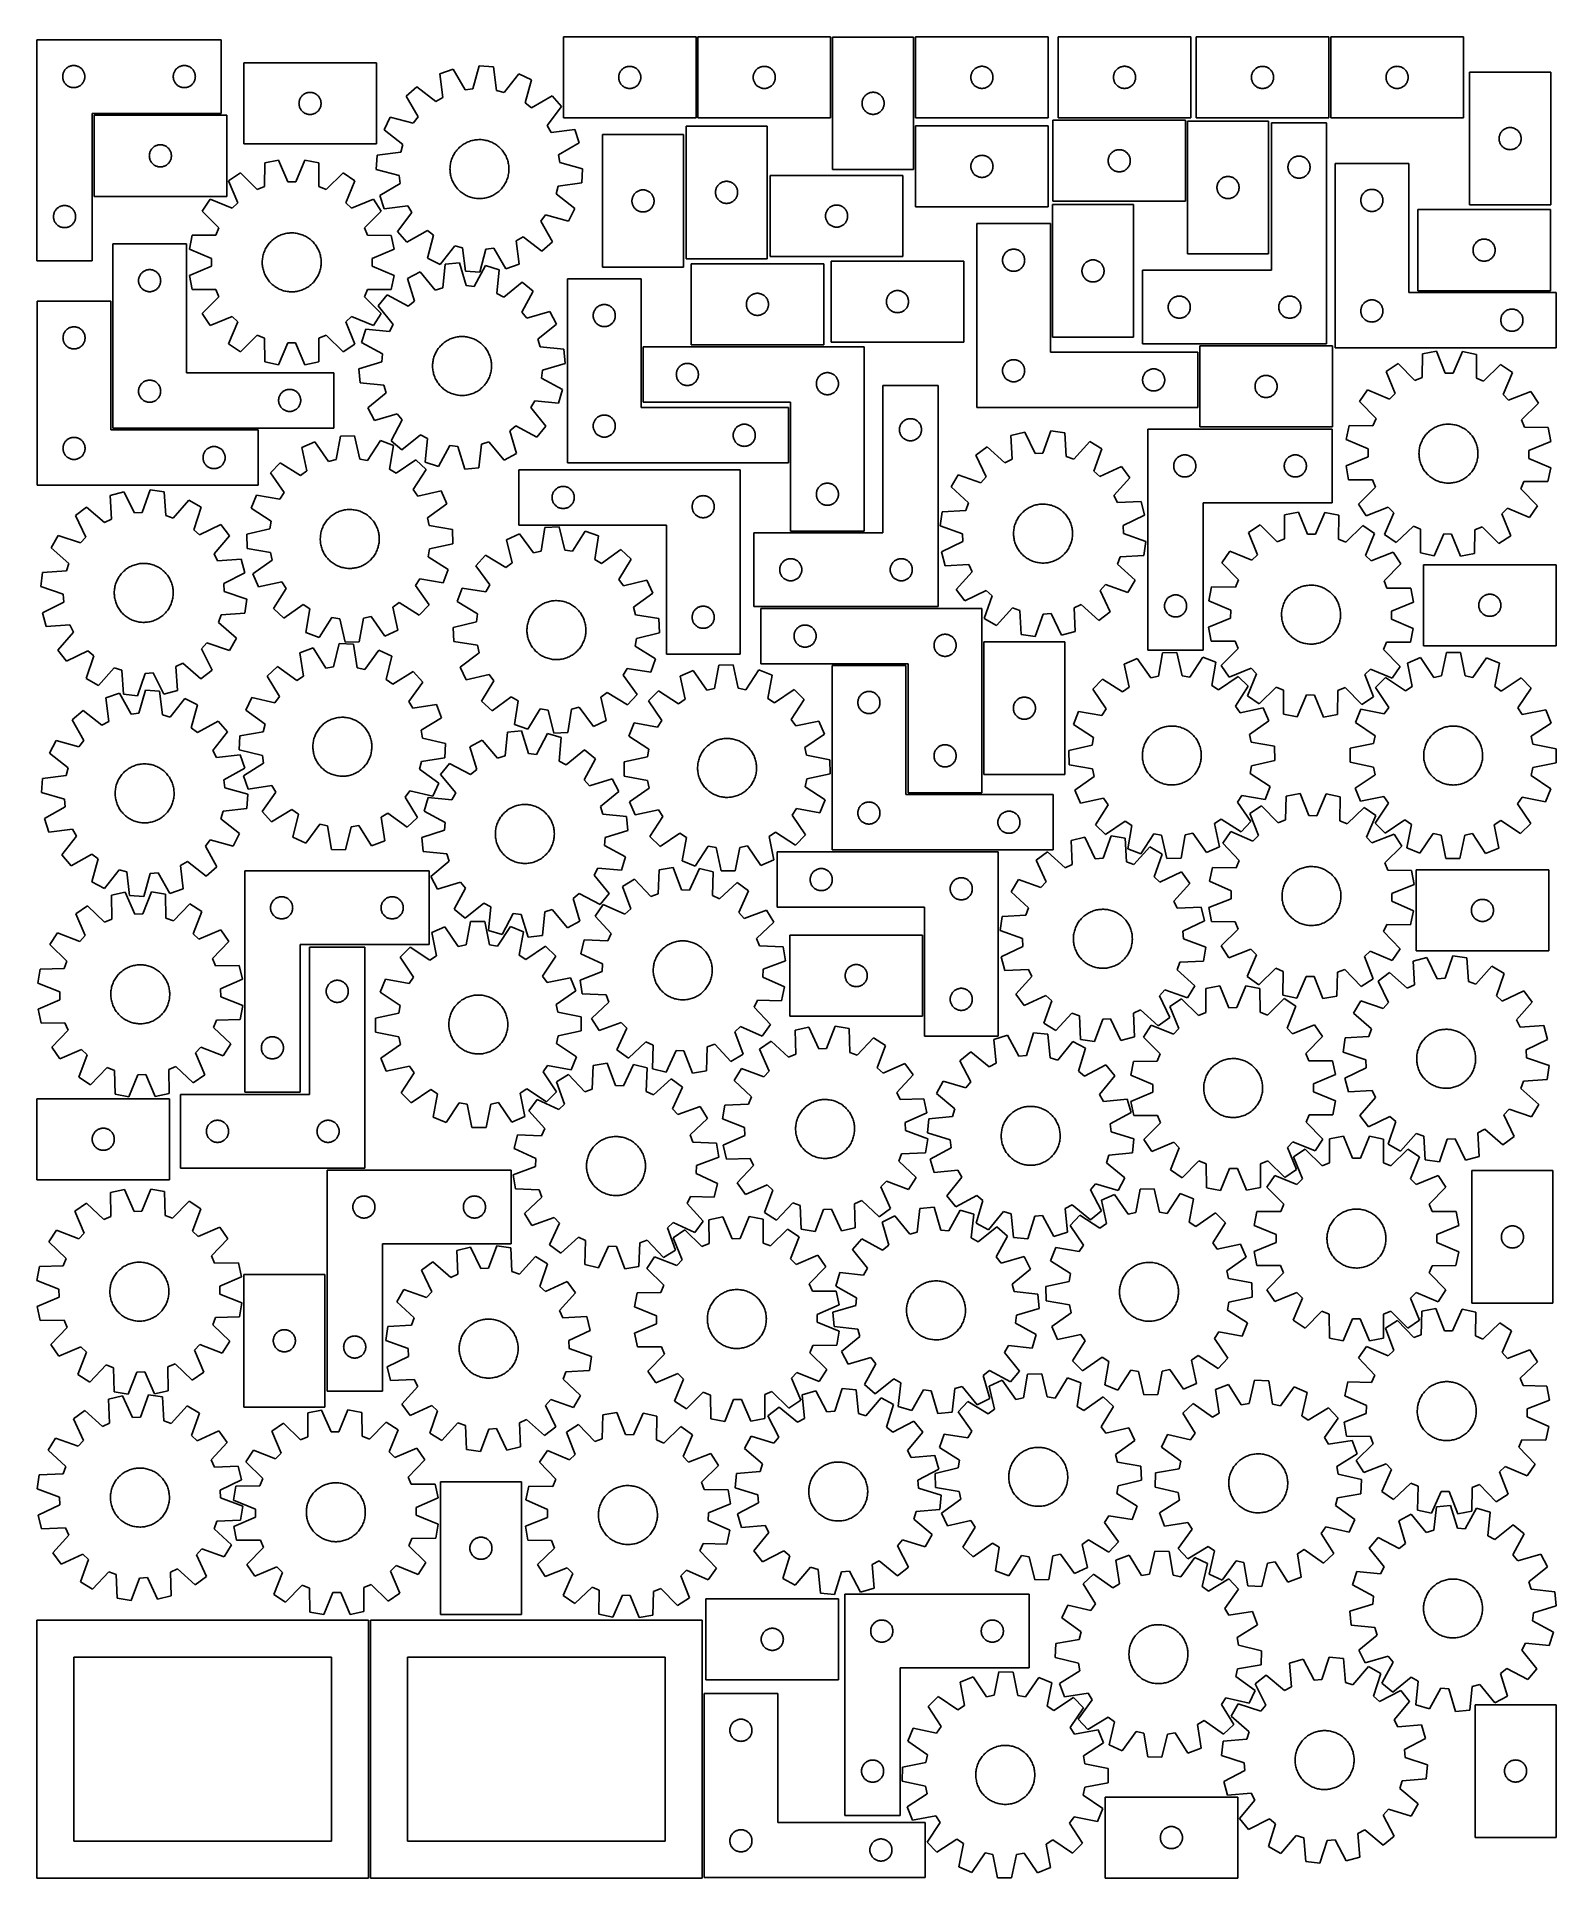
# Model space of a CAD drawing. Header units: millimetres. Extents: x 7 to 1243, y 7 to 1506.
import ezdxf

# ---------------------------------------------------------------- set-up
doc = ezdxf.new("R2010")
doc.units = ezdxf.units.MM
doc.layers.add('CUT', color=7, linetype='CONTINUOUS', true_color=0x000000)

msp = doc.modelspace()

# ---------------------------------------------------------------- linework, layer by layer
at = {"layer": 'CUT'}
for p, q in [((6.572838, 1503.479519), (6.572838, 1323.479519)), ((156.572838, 1503.479519), (6.572838, 1503.479519)), ((156.572838, 1443.479519), (156.572838, 1503.479519)), ((543.241118, 1505.77469), (435.241118, 1505.77469)), ((435.241118, 1505.77469), (435.241118, 1439.77469)), ((543.241118, 1439.77469), (543.241118, 1505.77469)), ((652.7554, 1505.801789), (544.7554, 1505.801789)), ((544.7554, 1505.801789), (544.7554, 1439.801789)), ((652.7554, 1439.801789), (652.7554, 1505.801789)), ((654.376855, 1505.692656), (654.376855, 1397.692656)), ((720.376855, 1505.692656), (654.376855, 1505.692656)), ((720.376855, 1397.692656), (720.376855, 1505.692656)), ((829.947112, 1505.832063), (721.947112, 1505.832063)), ((721.947112, 1505.832063), (721.947112, 1439.832063)), ((829.947112, 1439.832063), (829.947112, 1505.832063)), ((946.061431, 1505.835725), (838.061431, 1505.835725)), ((838.061431, 1505.835725), (838.061431, 1439.835725)), ((946.061431, 1439.835725), (946.061431, 1505.835725)), ((1058.401702, 1505.776399), (950.401702, 1505.776399)), ((950.401702, 1505.776399), (950.401702, 1439.776399)), ((1058.401702, 1439.776399), (1058.401702, 1505.776399)), ((1167.994199, 1505.81107), (1059.994199, 1505.81107)), ((1059.994199, 1505.81107), (1059.994199, 1439.81107)), ((1167.994199, 1439.81107), (1167.994199, 1505.81107)), ((282.940947, 1484.58719), (174.940947, 1484.58719)), ((174.940947, 1484.58719), (174.940947, 1418.58719)), ((282.940947, 1418.58719), (282.940947, 1484.58719)), ((27.572838, 1473.479519), (27.592108, 1474.068148)), ((27.592108, 1472.890891), (27.572838, 1473.479519)), ((27.592108, 1474.068148), (27.649835, 1474.654255)), ((27.649835, 1472.304784), (27.592108, 1472.890891)), ((27.649835, 1474.654255), (27.745771, 1475.235332)), ((27.745771, 1471.723707), (27.649835, 1472.304784)), ((27.745771, 1475.235332), (27.879506, 1475.808891)), ((27.879506, 1471.150148), (27.745771, 1471.723707)), ((27.879506, 1475.808891), (28.050467, 1476.372475)), ((28.050467, 1470.586564), (27.879506, 1471.150148)), ((28.050467, 1476.372475), (28.257922, 1476.92367)), ((28.257922, 1470.035369), (28.050467, 1470.586564)), ((28.257922, 1476.92367), (28.500984, 1477.460118)), ((28.500984, 1469.498921), (28.257922, 1470.035369)), ((28.500984, 1477.460118), (28.77861, 1477.979519)), ((28.77861, 1468.979519), (28.500984, 1469.498921)), ((28.77861, 1477.979519), (29.089612, 1478.479652)), ((29.089612, 1478.479652), (29.432658, 1478.958372)), ((29.432658, 1478.958372), (29.80628, 1479.413632)), ((29.80628, 1479.413632), (30.208877, 1479.843481)), ((30.208877, 1479.843481), (30.638726, 1480.246078)), ((30.638726, 1480.246078), (31.093985, 1480.6197)), ((31.093985, 1480.6197), (31.572706, 1480.962746)), ((31.572706, 1480.962746), (32.072838, 1481.273748)), ((32.072838, 1481.273748), (32.59224, 1481.551374)), ((32.59224, 1481.551374), (33.128687, 1481.794435)), ((33.128687, 1481.794435), (33.679883, 1482.001891)), ((33.679883, 1482.001891), (34.243467, 1482.172852)), ((34.243467, 1482.172852), (34.817025, 1482.306587)), ((34.817025, 1482.306587), (35.398103, 1482.402523)), ((35.398103, 1482.402523), (35.98421, 1482.46025)), ((35.98421, 1482.46025), (36.572838, 1482.479519)), ((36.572838, 1482.479519), (37.161466, 1482.46025)), ((37.161466, 1482.46025), (37.747574, 1482.402523)), ((37.747574, 1482.402523), (38.328651, 1482.306587)), ((38.328651, 1482.306587), (38.90221, 1482.172852)), ((38.90221, 1482.172852), (39.465793, 1482.001891)), ((39.465793, 1482.001891), (40.016989, 1481.794435)), ((40.016989, 1481.794435), (40.553436, 1481.551374)), ((40.553436, 1481.551374), (41.072838, 1481.273748)), ((41.072838, 1481.273748), (41.57297, 1480.962746)), ((41.57297, 1480.962746), (42.051691, 1480.6197)), ((42.051691, 1480.6197), (42.506951, 1480.246078)), ((42.506951, 1480.246078), (42.936799, 1479.843481)), ((42.936799, 1479.843481), (43.339397, 1479.413632)), ((43.339397, 1479.413632), (43.713018, 1478.958372)), ((43.713018, 1478.958372), (44.056065, 1478.479652)), ((44.056065, 1478.479652), (44.367067, 1477.979519)), ((44.367067, 1477.979519), (44.644693, 1477.460118)), ((44.644693, 1469.498921), (44.367067, 1468.979519)), ((44.644693, 1477.460118), (44.887754, 1476.92367)), ((44.887754, 1470.035369), (44.644693, 1469.498921)), ((44.887754, 1476.92367), (45.095209, 1476.372475)), ((45.095209, 1470.586564), (44.887754, 1470.035369)), ((45.095209, 1476.372475), (45.266171, 1475.808891)), ((45.266171, 1471.150148), (45.095209, 1470.586564)), ((45.266171, 1475.808891), (45.399906, 1475.235332)), ((45.399906, 1471.723707), (45.266171, 1471.150148)), ((45.399906, 1475.235332), (45.495842, 1474.654255)), ((45.495842, 1472.304784), (45.399906, 1471.723707)), ((45.495842, 1474.654255), (45.553569, 1474.068148)), ((45.553569, 1472.890891), (45.495842, 1472.304784)), ((45.553569, 1474.068148), (45.572838, 1473.479519)), ((45.572838, 1473.479519), (45.553569, 1472.890891)), ((117.572838, 1473.479519), (117.592108, 1474.068148)), ((117.592108, 1472.890891), (117.572838, 1473.479519)), ((117.592108, 1474.068148), (117.649835, 1474.654255)), ((117.649835, 1472.304784), (117.592108, 1472.890891)), ((117.649835, 1474.654255), (117.745771, 1475.235332)), ((117.745771, 1471.723707), (117.649835, 1472.304784)), ((117.745771, 1475.235332), (117.879506, 1475.808891)), ((117.879506, 1471.150148), (117.745771, 1471.723707)), ((117.879506, 1475.808891), (118.050467, 1476.372475)), ((118.050467, 1470.586564), (117.879506, 1471.150148)), ((118.050467, 1476.372475), (118.257922, 1476.92367)), ((118.257922, 1470.035369), (118.050467, 1470.586564)), ((118.257922, 1476.92367), (118.500984, 1477.460118)), ((118.500984, 1469.498921), (118.257922, 1470.035369)), ((118.500984, 1477.460118), (118.77861, 1477.979519)), ((118.77861, 1468.979519), (118.500984, 1469.498921)), ((118.77861, 1477.979519), (119.089612, 1478.479652)), ((119.089612, 1478.479652), (119.432658, 1478.958372)), ((119.432658, 1478.958372), (119.80628, 1479.413632)), ((119.80628, 1479.413632), (120.208877, 1479.843481)), ((120.208877, 1479.843481), (120.638726, 1480.246078)), ((120.638726, 1480.246078), (121.093985, 1480.6197)), ((121.093985, 1480.6197), (121.572706, 1480.962746)), ((121.572706, 1480.962746), (122.072838, 1481.273748)), ((122.072838, 1481.273748), (122.59224, 1481.551374)), ((122.59224, 1481.551374), (123.128687, 1481.794435)), ((123.128687, 1481.794435), (123.679883, 1482.001891)), ((123.679883, 1482.001891), (124.243467, 1482.172852)), ((124.243467, 1482.172852), (124.817025, 1482.306587)), ((124.817025, 1482.306587), (125.398103, 1482.402523)), ((125.398103, 1482.402523), (125.98421, 1482.46025)), ((125.98421, 1482.46025), (126.572838, 1482.479519)), ((126.572838, 1482.479519), (127.161466, 1482.46025)), ((127.161466, 1482.46025), (127.747574, 1482.402523)), ((127.747574, 1482.402523), (128.328651, 1482.306587)), ((128.328651, 1482.306587), (128.90221, 1482.172852)), ((128.90221, 1482.172852), (129.465793, 1482.001891)), ((129.465793, 1482.001891), (130.016989, 1481.794435)), ((130.016989, 1481.794435), (130.553436, 1481.551374)), ((130.553436, 1481.551374), (131.072838, 1481.273748)), ((131.072838, 1481.273748), (131.57297, 1480.962746)), ((131.57297, 1480.962746), (132.051691, 1480.6197)), ((132.051691, 1480.6197), (132.506951, 1480.246078)), ((132.506951, 1480.246078), (132.936799, 1479.843481)), ((132.936799, 1479.843481), (133.339397, 1479.413632)), ((133.339397, 1479.413632), (133.713018, 1478.958372)), ((133.713018, 1478.958372), (134.056065, 1478.479652)), ((134.056065, 1478.479652), (134.367067, 1477.979519)), ((134.367067, 1477.979519), (134.644693, 1477.460118)), ((134.644693, 1469.498921), (134.367067, 1468.979519)), ((134.644693, 1477.460118), (134.887754, 1476.92367)), ((134.887754, 1470.035369), (134.644693, 1469.498921)), ((134.887754, 1476.92367), (135.095209, 1476.372475)), ((135.095209, 1470.586564), (134.887754, 1470.035369)), ((135.095209, 1476.372475), (135.266171, 1475.808891)), ((135.266171, 1471.150148), (135.095209, 1470.586564)), ((135.266171, 1475.808891), (135.399906, 1475.235332)), ((135.399906, 1471.723707), (135.266171, 1471.150148)), ((135.399906, 1475.235332), (135.495842, 1474.654255)), ((135.495842, 1472.304784), (135.399906, 1471.723707)), ((135.495842, 1474.654255), (135.553569, 1474.068148)), ((135.553569, 1472.890891), (135.495842, 1472.304784)), ((135.553569, 1474.068148), (135.572838, 1473.479519)), ((135.572838, 1473.479519), (135.553569, 1472.890891)), ((345.472201, 1479.370373), (334.544992, 1475.671513)), ((334.544992, 1475.671513), (336.991398, 1456.450235)), ((355.203839, 1462.615146), (345.472201, 1479.370373)), ((366.674855, 1482.143294), (361.579375, 1463.44895)), ((378.185772, 1481.378933), (366.674855, 1482.143294)), ((380.764685, 1462.174985), (378.185772, 1481.378933)), ((398.835621, 1475.826873), (386.973996, 1460.505507)), ((409.177813, 1470.715658), (398.835621, 1475.826873)), ((404.211386, 1451.986616), (409.177813, 1470.715658)), ((480.241118, 1472.77469), (480.260388, 1473.363318)), ((480.260388, 1472.186062), (480.241118, 1472.77469)), ((480.260388, 1473.363318), (480.318114, 1473.949425)), ((480.318114, 1471.599954), (480.260388, 1472.186062)), ((480.318114, 1473.949425), (480.414051, 1474.530503)), ((480.414051, 1471.018877), (480.318114, 1471.599954)), ((480.414051, 1474.530503), (480.547786, 1475.104061)), ((480.547786, 1470.445318), (480.414051, 1471.018877)), ((480.547786, 1475.104061), (480.718747, 1475.667645)), ((480.718747, 1469.881734), (480.547786, 1470.445318)), ((480.718747, 1475.667645), (480.926202, 1476.218841)), ((480.926202, 1469.330539), (480.718747, 1469.881734)), ((480.926202, 1476.218841), (481.169264, 1476.755288)), ((481.169264, 1468.794091), (480.926202, 1469.330539)), ((481.169264, 1476.755288), (481.44689, 1477.27469)), ((481.44689, 1477.27469), (481.757892, 1477.774822)), ((481.757892, 1477.774822), (482.100938, 1478.253543)), ((482.100938, 1478.253543), (482.47456, 1478.708802)), ((482.47456, 1478.708802), (482.877157, 1479.138651)), ((482.877157, 1479.138651), (483.307006, 1479.541248)), ((483.307006, 1479.541248), (483.762265, 1479.91487)), ((483.762265, 1479.91487), (484.240986, 1480.257916)), ((484.240986, 1480.257916), (484.741118, 1480.568918)), ((484.741118, 1480.568918), (485.26052, 1480.846544)), ((485.26052, 1480.846544), (485.796967, 1481.089605)), ((485.796967, 1481.089605), (486.348163, 1481.297061)), ((486.348163, 1481.297061), (486.911747, 1481.468022)), ((486.911747, 1481.468022), (487.485305, 1481.601757)), ((487.485305, 1481.601757), (488.066382, 1481.697693)), ((488.066382, 1481.697693), (488.65249, 1481.75542)), ((488.65249, 1481.75542), (489.241118, 1481.77469)), ((489.241118, 1481.77469), (489.829746, 1481.75542)), ((489.829746, 1481.75542), (490.415854, 1481.697693)), ((490.415854, 1481.697693), (490.996931, 1481.601757)), ((490.996931, 1481.601757), (491.57049, 1481.468022)), ((491.57049, 1481.468022), (492.134073, 1481.297061)), ((492.134073, 1481.297061), (492.685269, 1481.089605)), ((492.685269, 1481.089605), (493.221716, 1480.846544)), ((493.221716, 1480.846544), (493.741118, 1480.568918)), ((493.741118, 1480.568918), (494.24125, 1480.257916)), ((494.24125, 1480.257916), (494.719971, 1479.91487)), ((494.719971, 1479.91487), (495.175231, 1479.541248)), ((495.175231, 1479.541248), (495.605079, 1479.138651)), ((495.605079, 1479.138651), (496.007676, 1478.708802)), ((496.007676, 1478.708802), (496.381298, 1478.253543)), ((496.381298, 1478.253543), (496.724345, 1477.774822)), ((496.724345, 1477.774822), (497.035347, 1477.27469)), ((497.035347, 1477.27469), (497.312973, 1476.755288)), ((497.312973, 1476.755288), (497.556034, 1476.218841)), ((497.556034, 1469.330539), (497.312973, 1468.794091)), ((497.556034, 1476.218841), (497.763489, 1475.667645)), ((497.763489, 1469.881734), (497.556034, 1469.330539)), ((497.763489, 1475.667645), (497.934451, 1475.104061)), ((497.934451, 1470.445318), (497.763489, 1469.881734)), ((497.934451, 1475.104061), (498.068186, 1474.530503)), ((498.068186, 1471.018877), (497.934451, 1470.445318)), ((498.068186, 1474.530503), (498.164122, 1473.949425)), ((498.164122, 1471.599954), (498.068186, 1471.018877)), ((498.164122, 1473.949425), (498.221848, 1473.363318)), ((498.221848, 1472.186062), (498.164122, 1471.599954)), ((498.221848, 1473.363318), (498.241118, 1472.77469)), ((498.241118, 1472.77469), (498.221848, 1472.186062)), ((589.7554, 1472.801789), (589.77467, 1473.390417)), ((589.77467, 1472.213161), (589.7554, 1472.801789)), ((589.77467, 1473.390417), (589.832397, 1473.976525)), ((589.832397, 1471.627054), (589.77467, 1472.213161)), ((589.832397, 1473.976525), (589.928333, 1474.557602)), ((589.928333, 1471.045976), (589.832397, 1471.627054)), ((589.928333, 1474.557602), (590.062068, 1475.131161)), ((590.062068, 1470.472418), (589.928333, 1471.045976)), ((590.062068, 1475.131161), (590.233029, 1475.694744)), ((590.233029, 1469.908834), (590.062068, 1470.472418)), ((590.233029, 1475.694744), (590.440485, 1476.24594)), ((590.440485, 1469.357638), (590.233029, 1469.908834)), ((590.440485, 1476.24594), (590.683546, 1476.782387)), ((590.683546, 1468.821191), (590.440485, 1469.357638)), ((590.683546, 1476.782387), (590.961172, 1477.301789)), ((590.961172, 1477.301789), (591.272174, 1477.801921)), ((591.272174, 1477.801921), (591.61522, 1478.280642)), ((591.61522, 1478.280642), (591.988842, 1478.735902)), ((591.988842, 1478.735902), (592.391439, 1479.16575)), ((592.391439, 1479.16575), (592.821288, 1479.568348)), ((592.821288, 1479.568348), (593.276548, 1479.941969)), ((593.276548, 1479.941969), (593.755268, 1480.285016)), ((593.755268, 1480.285016), (594.2554, 1480.596018)), ((594.2554, 1480.596018), (594.774802, 1480.873644)), ((594.774802, 1480.873644), (595.31125, 1481.116705)), ((595.31125, 1481.116705), (595.862445, 1481.32416)), ((595.862445, 1481.32416), (596.426029, 1481.495122)), ((596.426029, 1481.495122), (596.999588, 1481.628857)), ((596.999588, 1481.628857), (597.580665, 1481.724793)), ((597.580665, 1481.724793), (598.166772, 1481.78252)), ((598.166772, 1481.78252), (598.7554, 1481.801789)), ((598.7554, 1481.801789), (599.344029, 1481.78252)), ((599.344029, 1481.78252), (599.930136, 1481.724793)), ((599.930136, 1481.724793), (600.511213, 1481.628857)), ((600.511213, 1481.628857), (601.084772, 1481.495122)), ((601.084772, 1481.495122), (601.648356, 1481.32416)), ((601.648356, 1481.32416), (602.199551, 1481.116705)), ((602.199551, 1481.116705), (602.735999, 1480.873644)), ((602.735999, 1480.873644), (603.2554, 1480.596018)), ((603.2554, 1480.596018), (603.755533, 1480.285016)), ((603.755533, 1480.285016), (604.234253, 1479.941969)), ((604.234253, 1479.941969), (604.689513, 1479.568348)), ((604.689513, 1479.568348), (605.119361, 1479.16575)), ((605.119361, 1479.16575), (605.521959, 1478.735902)), ((605.521959, 1478.735902), (605.89558, 1478.280642)), ((605.89558, 1478.280642), (606.238627, 1477.801921)), ((606.238627, 1477.801921), (606.549629, 1477.301789)), ((606.549629, 1477.301789), (606.827255, 1476.782387)), ((606.827255, 1476.782387), (607.070316, 1476.24594)), ((607.070316, 1469.357638), (606.827255, 1468.821191)), ((607.070316, 1476.24594), (607.277772, 1475.694744)), ((607.277772, 1469.908834), (607.070316, 1469.357638)), ((607.277772, 1475.694744), (607.448733, 1475.131161)), ((607.448733, 1470.472418), (607.277772, 1469.908834)), ((607.448733, 1475.131161), (607.582468, 1474.557602)), ((607.582468, 1471.045976), (607.448733, 1470.472418)), ((607.582468, 1474.557602), (607.678404, 1473.976525)), ((607.678404, 1471.627054), (607.582468, 1471.045976)), ((607.678404, 1473.976525), (607.736131, 1473.390417)), ((607.736131, 1472.213161), (607.678404, 1471.627054)), ((607.736131, 1473.390417), (607.7554, 1472.801789)), ((607.7554, 1472.801789), (607.736131, 1472.213161)), ((766.947112, 1472.832063), (766.966382, 1473.420691)), ((766.966382, 1472.243435), (766.947112, 1472.832063)), ((766.966382, 1473.420691), (767.024108, 1474.006798)), ((767.024108, 1471.657327), (766.966382, 1472.243435)), ((767.024108, 1474.006798), (767.120044, 1474.587876)), ((767.120044, 1471.07625), (767.024108, 1471.657327)), ((767.120044, 1474.587876), (767.253779, 1475.161434)), ((767.253779, 1470.502691), (767.120044, 1471.07625)), ((767.253779, 1475.161434), (767.424741, 1475.725018)), ((767.424741, 1469.939108), (767.253779, 1470.502691)), ((767.424741, 1475.725018), (767.632196, 1476.276214)), ((767.632196, 1469.387912), (767.424741, 1469.939108)), ((767.632196, 1476.276214), (767.875257, 1476.812661)), ((767.875257, 1468.851465), (767.632196, 1469.387912)), ((767.875257, 1476.812661), (768.152883, 1477.332063)), ((768.152883, 1477.332063), (768.463885, 1477.832195)), ((768.463885, 1477.832195), (768.806932, 1478.310916)), ((768.806932, 1478.310916), (769.180554, 1478.766175)), ((769.180554, 1478.766175), (769.583151, 1479.196024)), ((769.583151, 1479.196024), (770.012999, 1479.598621)), ((770.012999, 1479.598621), (770.468259, 1479.972243)), ((770.468259, 1479.972243), (770.94698, 1480.315289)), ((770.94698, 1480.315289), (771.447112, 1480.626291)), ((771.447112, 1480.626291), (771.966514, 1480.903917)), ((771.966514, 1480.903917), (772.502961, 1481.146979)), ((772.502961, 1481.146979), (773.054157, 1481.354434)), ((773.054157, 1481.354434), (773.61774, 1481.525395)), ((773.61774, 1481.525395), (774.191299, 1481.65913)), ((774.191299, 1481.65913), (774.772376, 1481.755066)), ((774.772376, 1481.755066), (775.358484, 1481.812793)), ((775.358484, 1481.812793), (775.947112, 1481.832063)), ((775.947112, 1481.832063), (776.53574, 1481.812793)), ((776.53574, 1481.812793), (777.121848, 1481.755066)), ((777.121848, 1481.755066), (777.702925, 1481.65913)), ((777.702925, 1481.65913), (778.276483, 1481.525395)), ((778.276483, 1481.525395), (778.840067, 1481.354434)), ((778.840067, 1481.354434), (779.391263, 1481.146979)), ((779.391263, 1481.146979), (779.92771, 1480.903917)), ((779.92771, 1480.903917), (780.447112, 1480.626291)), ((780.447112, 1480.626291), (780.947244, 1480.315289)), ((780.947244, 1480.315289), (781.425965, 1479.972243)), ((781.425965, 1479.972243), (781.881224, 1479.598621)), ((781.881224, 1479.598621), (782.311073, 1479.196024)), ((782.311073, 1479.196024), (782.71367, 1478.766175)), ((782.71367, 1478.766175), (783.087292, 1478.310916)), ((783.087292, 1478.310916), (783.430338, 1477.832195)), ((783.430338, 1477.832195), (783.74134, 1477.332063)), ((783.74134, 1477.332063), (784.018967, 1476.812661)), ((784.018967, 1476.812661), (784.262028, 1476.276214)), ((784.262028, 1469.387912), (784.018967, 1468.851465)), ((784.262028, 1476.276214), (784.469483, 1475.725018)), ((784.469483, 1469.939108), (784.262028, 1469.387912)), ((784.469483, 1475.725018), (784.640444, 1475.161434)), ((784.640444, 1470.502691), (784.469483, 1469.939108)), ((784.640444, 1475.161434), (784.774179, 1474.587876)), ((784.774179, 1471.07625), (784.640444, 1470.502691)), ((784.774179, 1474.587876), (784.870116, 1474.006798)), ((784.870116, 1471.657327), (784.774179, 1471.07625)), ((784.870116, 1474.006798), (784.927842, 1473.420691)), ((784.927842, 1472.243435), (784.870116, 1471.657327)), ((784.927842, 1473.420691), (784.947112, 1472.832063)), ((784.947112, 1472.832063), (784.927842, 1472.243435)), ((883.061431, 1472.835725), (883.0807, 1473.424353)), ((883.0807, 1472.247097), (883.061431, 1472.835725)), ((883.0807, 1473.424353), (883.138427, 1474.010461)), ((883.138427, 1471.660989), (883.0807, 1472.247097)), ((883.138427, 1474.010461), (883.234363, 1474.591538)), ((883.234363, 1471.079912), (883.138427, 1471.660989)), ((883.234363, 1474.591538), (883.368098, 1475.165096)), ((883.368098, 1470.506353), (883.234363, 1471.079912)), ((883.368098, 1475.165096), (883.53906, 1475.72868)), ((883.53906, 1469.94277), (883.368098, 1470.506353)), ((883.53906, 1475.72868), (883.746515, 1476.279876)), ((883.746515, 1469.391574), (883.53906, 1469.94277)), ((883.746515, 1476.279876), (883.989576, 1476.816323)), ((883.989576, 1468.855127), (883.746515, 1469.391574)), ((883.989576, 1476.816323), (884.267202, 1477.335725)), ((884.267202, 1477.335725), (884.578204, 1477.835857)), ((884.578204, 1477.835857), (884.921251, 1478.314578)), ((884.921251, 1478.314578), (885.294872, 1478.769837)), ((885.294872, 1478.769837), (885.69747, 1479.199686)), ((885.69747, 1479.199686), (886.127318, 1479.602283)), ((886.127318, 1479.602283), (886.582578, 1479.975905)), ((886.582578, 1479.975905), (887.061299, 1480.318951)), ((887.061299, 1480.318951), (887.561431, 1480.629953)), ((887.561431, 1480.629953), (888.080832, 1480.90758)), ((888.080832, 1480.90758), (888.61728, 1481.150641)), ((888.61728, 1481.150641), (889.168475, 1481.358096)), ((889.168475, 1481.358096), (889.732059, 1481.529057)), ((889.732059, 1481.529057), (890.305618, 1481.662792)), ((890.305618, 1481.662792), (890.886695, 1481.758729)), ((890.886695, 1481.758729), (891.472803, 1481.816455)), ((891.472803, 1481.816455), (892.061431, 1481.835725)), ((892.061431, 1481.835725), (892.650059, 1481.816455)), ((892.650059, 1481.816455), (893.236166, 1481.758729)), ((893.236166, 1481.758729), (893.817244, 1481.662792)), ((893.817244, 1481.662792), (894.390802, 1481.529057)), ((894.390802, 1481.529057), (894.954386, 1481.358096)), ((894.954386, 1481.358096), (895.505582, 1481.150641)), ((895.505582, 1481.150641), (896.042029, 1480.90758)), ((896.042029, 1480.90758), (896.561431, 1480.629953)), ((896.561431, 1480.629953), (897.061563, 1480.318951)), ((897.061563, 1480.318951), (897.540284, 1479.975905)), ((897.540284, 1479.975905), (897.995543, 1479.602283)), ((897.995543, 1479.602283), (898.425392, 1479.199686)), ((898.425392, 1479.199686), (898.827989, 1478.769837)), ((898.827989, 1478.769837), (899.201611, 1478.314578)), ((899.201611, 1478.314578), (899.544657, 1477.835857)), ((899.544657, 1477.835857), (899.855659, 1477.335725)), ((899.855659, 1477.335725), (900.133285, 1476.816323)), ((900.133285, 1476.816323), (900.376346, 1476.279876)), ((900.376346, 1469.391574), (900.133285, 1468.855127)), ((900.376346, 1476.279876), (900.583802, 1475.72868)), ((900.583802, 1469.94277), (900.376346, 1469.391574)), ((900.583802, 1475.72868), (900.754763, 1475.165096)), ((900.754763, 1470.506353), (900.583802, 1469.94277)), ((900.754763, 1475.165096), (900.888498, 1474.591538)), ((900.888498, 1471.079912), (900.754763, 1470.506353)), ((900.888498, 1474.591538), (900.984434, 1474.010461)), ((900.984434, 1471.660989), (900.888498, 1471.079912)), ((900.984434, 1474.010461), (901.042161, 1473.424353)), ((901.042161, 1472.247097), (900.984434, 1471.660989)), ((901.042161, 1473.424353), (901.061431, 1472.835725)), ((901.061431, 1472.835725), (901.042161, 1472.247097)), ((995.401702, 1472.776399), (995.420971, 1473.365027)), ((995.420971, 1472.18777), (995.401702, 1472.776399)), ((995.420971, 1473.365027), (995.478698, 1473.951134)), ((995.478698, 1471.601663), (995.420971, 1472.18777)), ((995.478698, 1473.951134), (995.574634, 1474.532212)), ((995.574634, 1471.020586), (995.478698, 1471.601663)), ((995.574634, 1474.532212), (995.708369, 1475.10577)), ((995.708369, 1470.447027), (995.574634, 1471.020586)), ((995.708369, 1475.10577), (995.879331, 1475.669354)), ((995.879331, 1469.883443), (995.708369, 1470.447027)), ((995.879331, 1475.669354), (996.086786, 1476.22055)), ((996.086786, 1469.332248), (995.879331, 1469.883443)), ((996.086786, 1476.22055), (996.329847, 1476.756997)), ((996.329847, 1468.7958), (996.086786, 1469.332248)), ((996.329847, 1476.756997), (996.607473, 1477.276399)), ((996.607473, 1477.276399), (996.918475, 1477.776531)), ((996.918475, 1477.776531), (997.261522, 1478.255252)), ((997.261522, 1478.255252), (997.635143, 1478.710511)), ((997.635143, 1478.710511), (998.037741, 1479.14036)), ((998.037741, 1479.14036), (998.467589, 1479.542957)), ((998.467589, 1479.542957), (998.922849, 1479.916579)), ((998.922849, 1479.916579), (999.40157, 1480.259625)), ((999.40157, 1480.259625), (999.901702, 1480.570627)), ((999.901702, 1480.570627), (1000.421103, 1480.848253)), ((1000.421103, 1480.848253), (1000.957551, 1481.091314)), ((1000.957551, 1481.091314), (1001.508746, 1481.29877)), ((1001.508746, 1481.29877), (1002.07233, 1481.469731)), ((1002.07233, 1481.469731), (1002.645889, 1481.603466)), ((1002.645889, 1481.603466), (1003.226966, 1481.699402)), ((1003.226966, 1481.699402), (1003.813074, 1481.757129)), ((1003.813074, 1481.757129), (1004.401702, 1481.776399)), ((1004.401702, 1481.776399), (1004.99033, 1481.757129)), ((1004.99033, 1481.757129), (1005.576437, 1481.699402)), ((1005.576437, 1481.699402), (1006.157515, 1481.603466)), ((1006.157515, 1481.603466), (1006.731073, 1481.469731)), ((1006.731073, 1481.469731), (1007.294657, 1481.29877)), ((1007.294657, 1481.29877), (1007.845853, 1481.091314)), ((1007.845853, 1481.091314), (1008.3823, 1480.848253)), ((1008.3823, 1480.848253), (1008.901702, 1480.570627)), ((1008.901702, 1480.570627), (1009.401834, 1480.259625)), ((1009.401834, 1480.259625), (1009.880555, 1479.916579)), ((1009.880555, 1479.916579), (1010.335814, 1479.542957)), ((1010.335814, 1479.542957), (1010.765663, 1479.14036)), ((1010.765663, 1479.14036), (1011.16826, 1478.710511)), ((1011.16826, 1478.710511), (1011.541882, 1478.255252)), ((1011.541882, 1478.255252), (1011.884928, 1477.776531)), ((1011.884928, 1477.776531), (1012.19593, 1477.276399)), ((1012.19593, 1477.276399), (1012.473556, 1476.756997)), ((1012.473556, 1476.756997), (1012.716617, 1476.22055)), ((1012.716617, 1469.332248), (1012.473556, 1468.7958)), ((1012.716617, 1476.22055), (1012.924073, 1475.669354)), ((1012.924073, 1469.883443), (1012.716617, 1469.332248)), ((1012.924073, 1475.669354), (1013.095034, 1475.10577)), ((1013.095034, 1470.447027), (1012.924073, 1469.883443)), ((1013.095034, 1475.10577), (1013.228769, 1474.532212)), ((1013.228769, 1471.020586), (1013.095034, 1470.447027)), ((1013.228769, 1474.532212), (1013.324705, 1473.951134)), ((1013.324705, 1471.601663), (1013.228769, 1471.020586)), ((1013.324705, 1473.951134), (1013.382432, 1473.365027)), ((1013.382432, 1472.18777), (1013.324705, 1471.601663)), ((1013.382432, 1473.365027), (1013.401702, 1472.776399)), ((1013.401702, 1472.776399), (1013.382432, 1472.18777)), ((1104.994199, 1472.81107), (1105.013468, 1473.399698)), ((1105.013468, 1472.222441), (1104.994199, 1472.81107)), ((1105.013468, 1473.399698), (1105.071195, 1473.985805)), ((1105.071195, 1471.636334), (1105.013468, 1472.222441)), ((1105.071195, 1473.985805), (1105.167131, 1474.566883)), ((1105.167131, 1471.055257), (1105.071195, 1471.636334)), ((1105.167131, 1474.566883), (1105.300866, 1475.140441)), ((1105.300866, 1470.481698), (1105.167131, 1471.055257)), ((1105.300866, 1475.140441), (1105.471827, 1475.704025)), ((1105.471827, 1469.918114), (1105.300866, 1470.481698)), ((1105.471827, 1475.704025), (1105.679283, 1476.255221)), ((1105.679283, 1469.366919), (1105.471827, 1469.918114)), ((1105.679283, 1476.255221), (1105.922344, 1476.791668)), ((1105.922344, 1468.830471), (1105.679283, 1469.366919)), ((1105.922344, 1476.791668), (1106.19997, 1477.31107)), ((1106.19997, 1477.31107), (1106.510972, 1477.811202)), ((1106.510972, 1477.811202), (1106.854019, 1478.289922)), ((1106.854019, 1478.289922), (1107.22764, 1478.745182)), ((1107.22764, 1478.745182), (1107.630238, 1479.175031)), ((1107.630238, 1479.175031), (1108.060086, 1479.577628)), ((1108.060086, 1479.577628), (1108.515346, 1479.95125)), ((1108.515346, 1479.95125), (1108.994067, 1480.294296)), ((1108.994067, 1480.294296), (1109.494199, 1480.605298)), ((1109.494199, 1480.605298), (1110.0136, 1480.882924)), ((1110.0136, 1480.882924), (1110.550048, 1481.125985)), ((1110.550048, 1481.125985), (1111.101243, 1481.333441)), ((1111.101243, 1481.333441), (1111.664827, 1481.504402)), ((1111.664827, 1481.504402), (1112.238386, 1481.638137)), ((1112.238386, 1481.638137), (1112.819463, 1481.734073)), ((1112.819463, 1481.734073), (1113.40557, 1481.7918)), ((1113.40557, 1481.7918), (1113.994199, 1481.81107)), ((1113.994199, 1481.81107), (1114.582827, 1481.7918)), ((1114.582827, 1481.7918), (1115.168934, 1481.734073)), ((1115.168934, 1481.734073), (1115.750012, 1481.638137)), ((1115.750012, 1481.638137), (1116.32357, 1481.504402)), ((1116.32357, 1481.504402), (1116.887154, 1481.333441)), ((1116.887154, 1481.333441), (1117.43835, 1481.125985)), ((1117.43835, 1481.125985), (1117.974797, 1480.882924)), ((1117.974797, 1480.882924), (1118.494199, 1480.605298)), ((1118.494199, 1480.605298), (1118.994331, 1480.294296)), ((1118.994331, 1480.294296), (1119.473051, 1479.95125)), ((1119.473051, 1479.95125), (1119.928311, 1479.577628)), ((1119.928311, 1479.577628), (1120.35816, 1479.175031)), ((1120.35816, 1479.175031), (1120.760757, 1478.745182)), ((1120.760757, 1478.745182), (1121.134379, 1478.289922)), ((1121.134379, 1478.289922), (1121.477425, 1477.811202)), ((1121.477425, 1477.811202), (1121.788427, 1477.31107)), ((1121.788427, 1477.31107), (1122.066053, 1476.791668)), ((1122.066053, 1476.791668), (1122.309114, 1476.255221)), ((1122.309114, 1469.366919), (1122.066053, 1468.830471)), ((1122.309114, 1476.255221), (1122.51657, 1475.704025)), ((1122.51657, 1469.918114), (1122.309114, 1469.366919)), ((1122.51657, 1475.704025), (1122.687531, 1475.140441)), ((1122.687531, 1470.481698), (1122.51657, 1469.918114)), ((1122.687531, 1475.140441), (1122.821266, 1474.566883)), ((1122.821266, 1471.055257), (1122.687531, 1470.481698)), ((1122.821266, 1474.566883), (1122.917202, 1473.985805)), ((1122.917202, 1471.636334), (1122.821266, 1471.055257)), ((1122.917202, 1473.985805), (1122.974929, 1473.399698)), ((1122.974929, 1472.222441), (1122.917202, 1471.636334)), ((1122.974929, 1473.399698), (1122.994199, 1472.81107)), ((1122.994199, 1472.81107), (1122.974929, 1472.222441)), ((1173.013032, 1476.952422), (1173.013032, 1368.952422)), ((1239.013032, 1476.952422), (1173.013032, 1476.952422)), ((1239.013032, 1368.952422), (1239.013032, 1476.952422)), ((29.089612, 1468.479387), (28.77861, 1468.979519)), ((29.432658, 1468.000667), (29.089612, 1468.479387)), ((29.80628, 1467.545407), (29.432658, 1468.000667)), ((30.208877, 1467.115558), (29.80628, 1467.545407)), ((30.638726, 1466.712961), (30.208877, 1467.115558)), ((31.093985, 1466.339339), (30.638726, 1466.712961)), ((31.572706, 1465.996293), (31.093985, 1466.339339)), ((32.072838, 1465.685291), (31.572706, 1465.996293)), ((32.59224, 1465.407665), (32.072838, 1465.685291)), ((33.128687, 1465.164604), (32.59224, 1465.407665)), ((33.679883, 1464.957148), (33.128687, 1465.164604)), ((34.243467, 1464.786187), (33.679883, 1464.957148)), ((34.817025, 1464.652452), (34.243467, 1464.786187)), ((35.398103, 1464.556516), (34.817025, 1464.652452)), ((35.98421, 1464.498789), (35.398103, 1464.556516)), ((36.572838, 1464.479519), (35.98421, 1464.498789)), ((37.161466, 1464.498789), (36.572838, 1464.479519)), ((37.747574, 1464.556516), (37.161466, 1464.498789)), ((38.328651, 1464.652452), (37.747574, 1464.556516)), ((38.90221, 1464.786187), (38.328651, 1464.652452)), ((39.465793, 1464.957148), (38.90221, 1464.786187)), ((40.016989, 1465.164604), (39.465793, 1464.957148)), ((40.553436, 1465.407665), (40.016989, 1465.164604)), ((41.072838, 1465.685291), (40.553436, 1465.407665)), ((41.57297, 1465.996293), (41.072838, 1465.685291)), ((42.051691, 1466.339339), (41.57297, 1465.996293)), ((42.506951, 1466.712961), (42.051691, 1466.339339)), ((42.936799, 1467.115558), (42.506951, 1466.712961)), ((43.339397, 1467.545407), (42.936799, 1467.115558)), ((43.713018, 1468.000667), (43.339397, 1467.545407)), ((44.056065, 1468.479387), (43.713018, 1468.000667)), ((44.367067, 1468.979519), (44.056065, 1468.479387)), ((119.089612, 1468.479387), (118.77861, 1468.979519)), ((119.432658, 1468.000667), (119.089612, 1468.479387)), ((119.80628, 1467.545407), (119.432658, 1468.000667)), ((120.208877, 1467.115558), (119.80628, 1467.545407)), ((120.638726, 1466.712961), (120.208877, 1467.115558)), ((121.093985, 1466.339339), (120.638726, 1466.712961)), ((121.572706, 1465.996293), (121.093985, 1466.339339)), ((122.072838, 1465.685291), (121.572706, 1465.996293)), ((122.59224, 1465.407665), (122.072838, 1465.685291)), ((123.128687, 1465.164604), (122.59224, 1465.407665)), ((123.679883, 1464.957148), (123.128687, 1465.164604)), ((124.243467, 1464.786187), (123.679883, 1464.957148)), ((124.817025, 1464.652452), (124.243467, 1464.786187)), ((125.398103, 1464.556516), (124.817025, 1464.652452)), ((125.98421, 1464.498789), (125.398103, 1464.556516)), ((126.572838, 1464.479519), (125.98421, 1464.498789)), ((127.161466, 1464.498789), (126.572838, 1464.479519)), ((127.747574, 1464.556516), (127.161466, 1464.498789)), ((128.328651, 1464.652452), (127.747574, 1464.556516)), ((128.90221, 1464.786187), (128.328651, 1464.652452)), ((129.465793, 1464.957148), (128.90221, 1464.786187)), ((130.016989, 1465.164604), (129.465793, 1464.957148)), ((130.553436, 1465.407665), (130.016989, 1465.164604)), ((131.072838, 1465.685291), (130.553436, 1465.407665)), ((131.57297, 1465.996293), (131.072838, 1465.685291)), ((132.051691, 1466.339339), (131.57297, 1465.996293)), ((132.506951, 1466.712961), (132.051691, 1466.339339)), ((132.936799, 1467.115558), (132.506951, 1466.712961)), ((133.339397, 1467.545407), (132.936799, 1467.115558)), ((133.713018, 1468.000667), (133.339397, 1467.545407)), ((134.056065, 1468.479387), (133.713018, 1468.000667)), ((134.367067, 1468.979519), (134.056065, 1468.479387)), ((220.247615, 1453.916561), (220.418576, 1454.480145)), ((220.418576, 1454.480145), (220.626031, 1455.031341)), ((220.626031, 1455.031341), (220.869093, 1455.567788)), ((220.869093, 1455.567788), (221.146719, 1456.08719)), ((221.146719, 1456.08719), (221.457721, 1456.587322)), ((221.457721, 1456.587322), (221.800767, 1457.066043)), ((221.800767, 1457.066043), (222.174389, 1457.521302)), ((222.174389, 1457.521302), (222.576986, 1457.951151)), ((222.576986, 1457.951151), (223.006835, 1458.353748)), ((223.006835, 1458.353748), (223.462094, 1458.72737)), ((223.462094, 1458.72737), (223.940815, 1459.070416)), ((223.940815, 1459.070416), (224.440947, 1459.381418)), ((224.440947, 1459.381418), (224.960349, 1459.659044)), ((224.960349, 1459.659044), (225.496796, 1459.902105)), ((225.496796, 1459.902105), (226.047992, 1460.109561)), ((226.047992, 1460.109561), (226.611576, 1460.280522)), ((226.611576, 1460.280522), (227.185134, 1460.414257)), ((227.185134, 1460.414257), (227.766212, 1460.510193)), ((227.766212, 1460.510193), (228.352319, 1460.56792)), ((228.352319, 1460.56792), (228.940947, 1460.58719)), ((228.940947, 1460.58719), (229.529575, 1460.56792)), ((229.529575, 1460.56792), (230.115683, 1460.510193)), ((230.115683, 1460.510193), (230.69676, 1460.414257)), ((230.69676, 1460.414257), (231.270319, 1460.280522)), ((231.270319, 1460.280522), (231.833902, 1460.109561)), ((231.833902, 1460.109561), (232.385098, 1459.902105)), ((232.385098, 1459.902105), (232.921545, 1459.659044)), ((232.921545, 1459.659044), (233.440947, 1459.381418)), ((233.440947, 1459.381418), (233.941079, 1459.070416)), ((233.941079, 1459.070416), (234.4198, 1458.72737)), ((234.4198, 1458.72737), (234.87506, 1458.353748)), ((234.87506, 1458.353748), (235.304908, 1457.951151)), ((235.304908, 1457.951151), (235.707506, 1457.521302)), ((235.707506, 1457.521302), (236.081127, 1457.066043)), ((236.081127, 1457.066043), (236.424174, 1456.587322)), ((236.424174, 1456.587322), (236.735176, 1456.08719)), ((236.735176, 1456.08719), (237.012802, 1455.567788)), ((237.012802, 1455.567788), (237.255863, 1455.031341)), ((237.255863, 1455.031341), (237.463318, 1454.480145)), ((237.463318, 1454.480145), (237.63428, 1453.916561)), ((316.017445, 1464.995764), (307.337512, 1457.396801)), ((307.337512, 1457.396801), (316.953362, 1440.574855)), ((331.420254, 1453.240089), (316.017445, 1464.995764)), ((336.991398, 1456.450235), (331.420254, 1453.240089)), ((361.579375, 1463.44895), (355.203839, 1462.615146)), ((386.973996, 1460.505507), (380.764685, 1462.174985)), ((426.131105, 1457.68387), (409.309159, 1448.06802)), ((433.730067, 1449.003937), (426.131105, 1457.68387)), ((481.44689, 1468.27469), (481.169264, 1468.794091)), ((481.757892, 1467.774558), (481.44689, 1468.27469)), ((482.100938, 1467.295837), (481.757892, 1467.774558)), ((482.47456, 1466.840577), (482.100938, 1467.295837)), ((482.877157, 1466.410729), (482.47456, 1466.840577)), ((483.307006, 1466.008131), (482.877157, 1466.410729)), ((483.762265, 1465.63451), (483.307006, 1466.008131)), ((484.240986, 1465.291463), (483.762265, 1465.63451)), ((484.741118, 1464.980461), (484.240986, 1465.291463)), ((485.26052, 1464.702835), (484.741118, 1464.980461)), ((485.796967, 1464.459774), (485.26052, 1464.702835)), ((486.348163, 1464.252319), (485.796967, 1464.459774)), ((486.911747, 1464.081357), (486.348163, 1464.252319)), ((487.485305, 1463.947622), (486.911747, 1464.081357)), ((488.066382, 1463.851686), (487.485305, 1463.947622)), ((488.65249, 1463.793959), (488.066382, 1463.851686)), ((489.241118, 1463.77469), (488.65249, 1463.793959)), ((489.829746, 1463.793959), (489.241118, 1463.77469)), ((490.415854, 1463.851686), (489.829746, 1463.793959)), ((490.996931, 1463.947622), (490.415854, 1463.851686)), ((491.57049, 1464.081357), (490.996931, 1463.947622)), ((492.134073, 1464.252319), (491.57049, 1464.081357)), ((492.685269, 1464.459774), (492.134073, 1464.252319)), ((493.221716, 1464.702835), (492.685269, 1464.459774)), ((493.741118, 1464.980461), (493.221716, 1464.702835)), ((494.24125, 1465.291463), (493.741118, 1464.980461)), ((494.719971, 1465.63451), (494.24125, 1465.291463)), ((495.175231, 1466.008131), (494.719971, 1465.63451)), ((495.605079, 1466.410729), (495.175231, 1466.008131)), ((496.007676, 1466.840577), (495.605079, 1466.410729)), ((496.381298, 1467.295837), (496.007676, 1466.840577)), ((496.724345, 1467.774558), (496.381298, 1467.295837)), ((497.035347, 1468.27469), (496.724345, 1467.774558)), ((497.312973, 1468.794091), (497.035347, 1468.27469)), ((590.961172, 1468.301789), (590.683546, 1468.821191)), ((591.272174, 1467.801657), (590.961172, 1468.301789)), ((591.61522, 1467.322936), (591.272174, 1467.801657)), ((591.988842, 1466.867677), (591.61522, 1467.322936)), ((592.391439, 1466.437828), (591.988842, 1466.867677)), ((592.821288, 1466.035231), (592.391439, 1466.437828)), ((593.276548, 1465.661609), (592.821288, 1466.035231)), ((593.755268, 1465.318563), (593.276548, 1465.661609)), ((594.2554, 1465.007561), (593.755268, 1465.318563)), ((594.774802, 1464.729935), (594.2554, 1465.007561)), ((595.31125, 1464.486873), (594.774802, 1464.729935)), ((595.862445, 1464.279418), (595.31125, 1464.486873)), ((596.426029, 1464.108457), (595.862445, 1464.279418)), ((596.999588, 1463.974722), (596.426029, 1464.108457)), ((597.580665, 1463.878786), (596.999588, 1463.974722)), ((598.166772, 1463.821059), (597.580665, 1463.878786)), ((598.7554, 1463.801789), (598.166772, 1463.821059)), ((599.344029, 1463.821059), (598.7554, 1463.801789)), ((599.930136, 1463.878786), (599.344029, 1463.821059)), ((600.511213, 1463.974722), (599.930136, 1463.878786)), ((601.084772, 1464.108457), (600.511213, 1463.974722)), ((601.648356, 1464.279418), (601.084772, 1464.108457)), ((602.199551, 1464.486873), (601.648356, 1464.279418)), ((602.735999, 1464.729935), (602.199551, 1464.486873)), ((603.2554, 1465.007561), (602.735999, 1464.729935)), ((603.755533, 1465.318563), (603.2554, 1465.007561)), ((604.234253, 1465.661609), (603.755533, 1465.318563)), ((604.689513, 1466.035231), (604.234253, 1465.661609)), ((605.119361, 1466.437828), (604.689513, 1466.035231)), ((605.521959, 1466.867677), (605.119361, 1466.437828)), ((605.89558, 1467.322936), (605.521959, 1466.867677)), ((606.238627, 1467.801657), (605.89558, 1467.322936)), ((606.549629, 1468.301789), (606.238627, 1467.801657)), ((606.827255, 1468.821191), (606.549629, 1468.301789)), ((678.683523, 1454.022028), (678.854484, 1454.585611)), ((678.854484, 1454.585611), (679.061939, 1455.136807)), ((679.061939, 1455.136807), (679.305001, 1455.673254)), ((679.305001, 1455.673254), (679.582627, 1456.192656)), ((679.582627, 1456.192656), (679.893629, 1456.692788)), ((679.893629, 1456.692788), (680.236675, 1457.171509)), ((680.236675, 1457.171509), (680.610297, 1457.626769)), ((680.610297, 1457.626769), (681.012894, 1458.056617)), ((681.012894, 1458.056617), (681.442743, 1458.459214)), ((681.442743, 1458.459214), (681.898002, 1458.832836)), ((681.898002, 1458.832836), (682.376723, 1459.175883)), ((682.376723, 1459.175883), (682.876855, 1459.486885)), ((682.876855, 1459.486885), (683.396257, 1459.764511)), ((683.396257, 1459.764511), (683.932704, 1460.007572)), ((683.932704, 1460.007572), (684.4839, 1460.215027)), ((684.4839, 1460.215027), (685.047484, 1460.385989)), ((685.047484, 1460.385989), (685.621042, 1460.519724)), ((685.621042, 1460.519724), (686.20212, 1460.61566)), ((686.20212, 1460.61566), (686.788227, 1460.673386)), ((686.788227, 1460.673386), (687.376855, 1460.692656)), ((687.376855, 1460.692656), (687.965483, 1460.673386)), ((687.965483, 1460.673386), (688.551591, 1460.61566)), ((688.551591, 1460.61566), (689.132668, 1460.519724)), ((689.132668, 1460.519724), (689.706227, 1460.385989)), ((689.706227, 1460.385989), (690.26981, 1460.215027)), ((690.26981, 1460.215027), (690.821006, 1460.007572)), ((690.821006, 1460.007572), (691.357453, 1459.764511)), ((691.357453, 1459.764511), (691.876855, 1459.486885)), ((691.876855, 1459.486885), (692.376987, 1459.175883)), ((692.376987, 1459.175883), (692.855708, 1458.832836)), ((692.855708, 1458.832836), (693.310968, 1458.459214)), ((693.310968, 1458.459214), (693.740816, 1458.056617)), ((693.740816, 1458.056617), (694.143414, 1457.626769)), ((694.143414, 1457.626769), (694.517035, 1457.171509)), ((694.517035, 1457.171509), (694.860082, 1456.692788)), ((694.860082, 1456.692788), (695.171084, 1456.192656)), ((695.171084, 1456.192656), (695.44871, 1455.673254)), ((695.44871, 1455.673254), (695.691771, 1455.136807)), ((695.691771, 1455.136807), (695.899226, 1454.585611)), ((695.899226, 1454.585611), (696.070188, 1454.022028)), ((768.152883, 1468.332063), (767.875257, 1468.851465)), ((768.463885, 1467.831931), (768.152883, 1468.332063)), ((768.806932, 1467.35321), (768.463885, 1467.831931)), ((769.180554, 1466.89795), (768.806932, 1467.35321)), ((769.583151, 1466.468102), (769.180554, 1466.89795)), ((770.012999, 1466.065504), (769.583151, 1466.468102)), ((770.468259, 1465.691883), (770.012999, 1466.065504)), ((770.94698, 1465.348836), (770.468259, 1465.691883)), ((771.447112, 1465.037834), (770.94698, 1465.348836)), ((771.966514, 1464.760208), (771.447112, 1465.037834)), ((772.502961, 1464.517147), (771.966514, 1464.760208)), ((773.054157, 1464.309692), (772.502961, 1464.517147)), ((773.61774, 1464.13873), (773.054157, 1464.309692)), ((774.191299, 1464.004995), (773.61774, 1464.13873)), ((774.772376, 1463.909059), (774.191299, 1464.004995)), ((775.358484, 1463.851332), (774.772376, 1463.909059)), ((775.947112, 1463.832063), (775.358484, 1463.851332)), ((776.53574, 1463.851332), (775.947112, 1463.832063)), ((777.121848, 1463.909059), (776.53574, 1463.851332)), ((777.702925, 1464.004995), (777.121848, 1463.909059)), ((778.276483, 1464.13873), (777.702925, 1464.004995)), ((778.840067, 1464.309692), (778.276483, 1464.13873)), ((779.391263, 1464.517147), (778.840067, 1464.309692)), ((779.92771, 1464.760208), (779.391263, 1464.517147)), ((780.447112, 1465.037834), (779.92771, 1464.760208)), ((780.947244, 1465.348836), (780.447112, 1465.037834)), ((781.425965, 1465.691883), (780.947244, 1465.348836)), ((781.881224, 1466.065504), (781.425965, 1465.691883)), ((782.311073, 1466.468102), (781.881224, 1466.065504)), ((782.71367, 1466.89795), (782.311073, 1466.468102)), ((783.087292, 1467.35321), (782.71367, 1466.89795)), ((783.430338, 1467.831931), (783.087292, 1467.35321)), ((783.74134, 1468.332063), (783.430338, 1467.831931)), ((784.018967, 1468.851465), (783.74134, 1468.332063)), ((884.267202, 1468.335725), (883.989576, 1468.855127)), ((884.578204, 1467.835593), (884.267202, 1468.335725)), ((884.921251, 1467.356872), (884.578204, 1467.835593)), ((885.294872, 1466.901612), (884.921251, 1467.356872)), ((885.69747, 1466.471764), (885.294872, 1466.901612)), ((886.127318, 1466.069167), (885.69747, 1466.471764)), ((886.582578, 1465.695545), (886.127318, 1466.069167)), ((887.061299, 1465.352498), (886.582578, 1465.695545)), ((887.561431, 1465.041496), (887.061299, 1465.352498)), ((888.080832, 1464.76387), (887.561431, 1465.041496)), ((888.61728, 1464.520809), (888.080832, 1464.76387)), ((889.168475, 1464.313354), (888.61728, 1464.520809)), ((889.732059, 1464.142392), (889.168475, 1464.313354)), ((890.305618, 1464.008657), (889.732059, 1464.142392)), ((890.886695, 1463.912721), (890.305618, 1464.008657)), ((891.472803, 1463.854995), (890.886695, 1463.912721)), ((892.061431, 1463.835725), (891.472803, 1463.854995)), ((892.650059, 1463.854995), (892.061431, 1463.835725)), ((893.236166, 1463.912721), (892.650059, 1463.854995)), ((893.817244, 1464.008657), (893.236166, 1463.912721)), ((894.390802, 1464.142392), (893.817244, 1464.008657)), ((894.954386, 1464.313354), (894.390802, 1464.142392)), ((895.505582, 1464.520809), (894.954386, 1464.313354)), ((896.042029, 1464.76387), (895.505582, 1464.520809)), ((896.561431, 1465.041496), (896.042029, 1464.76387)), ((897.061563, 1465.352498), (896.561431, 1465.041496)), ((897.540284, 1465.695545), (897.061563, 1465.352498)), ((897.995543, 1466.069167), (897.540284, 1465.695545)), ((898.425392, 1466.471764), (897.995543, 1466.069167)), ((898.827989, 1466.901612), (898.425392, 1466.471764)), ((899.201611, 1467.356872), (898.827989, 1466.901612)), ((899.544657, 1467.835593), (899.201611, 1467.356872)), ((899.855659, 1468.335725), (899.544657, 1467.835593)), ((900.133285, 1468.855127), (899.855659, 1468.335725)), ((996.607473, 1468.276399), (996.329847, 1468.7958)), ((996.918475, 1467.776267), (996.607473, 1468.276399)), ((997.261522, 1467.297546), (996.918475, 1467.776267)), ((997.635143, 1466.842286), (997.261522, 1467.297546)), ((998.037741, 1466.412438), (997.635143, 1466.842286)), ((998.467589, 1466.00984), (998.037741, 1466.412438)), ((998.922849, 1465.636219), (998.467589, 1466.00984)), ((999.40157, 1465.293172), (998.922849, 1465.636219)), ((999.901702, 1464.98217), (999.40157, 1465.293172)), ((1000.421103, 1464.704544), (999.901702, 1464.98217)), ((1000.957551, 1464.461483), (1000.421103, 1464.704544)), ((1001.508746, 1464.254027), (1000.957551, 1464.461483)), ((1002.07233, 1464.083066), (1001.508746, 1464.254027)), ((1002.645889, 1463.949331), (1002.07233, 1464.083066)), ((1003.226966, 1463.853395), (1002.645889, 1463.949331)), ((1003.813074, 1463.795668), (1003.226966, 1463.853395)), ((1004.401702, 1463.776399), (1003.813074, 1463.795668)), ((1004.99033, 1463.795668), (1004.401702, 1463.776399)), ((1005.576437, 1463.853395), (1004.99033, 1463.795668)), ((1006.157515, 1463.949331), (1005.576437, 1463.853395)), ((1006.731073, 1464.083066), (1006.157515, 1463.949331)), ((1007.294657, 1464.254027), (1006.731073, 1464.083066)), ((1007.845853, 1464.461483), (1007.294657, 1464.254027)), ((1008.3823, 1464.704544), (1007.845853, 1464.461483)), ((1008.901702, 1464.98217), (1008.3823, 1464.704544)), ((1009.401834, 1465.293172), (1008.901702, 1464.98217)), ((1009.880555, 1465.636219), (1009.401834, 1465.293172)), ((1010.335814, 1466.00984), (1009.880555, 1465.636219)), ((1010.765663, 1466.412438), (1010.335814, 1466.00984)), ((1011.16826, 1466.842286), (1010.765663, 1466.412438)), ((1011.541882, 1467.297546), (1011.16826, 1466.842286)), ((1011.884928, 1467.776267), (1011.541882, 1467.297546)), ((1012.19593, 1468.276399), (1011.884928, 1467.776267)), ((1012.473556, 1468.7958), (1012.19593, 1468.276399)), ((1106.19997, 1468.31107), (1105.922344, 1468.830471)), ((1106.510972, 1467.810938), (1106.19997, 1468.31107)), ((1106.854019, 1467.332217), (1106.510972, 1467.810938)), ((1107.22764, 1466.876957), (1106.854019, 1467.332217)), ((1107.630238, 1466.447109), (1107.22764, 1466.876957)), ((1108.060086, 1466.044511), (1107.630238, 1466.447109)), ((1108.515346, 1465.67089), (1108.060086, 1466.044511)), ((1108.994067, 1465.327843), (1108.515346, 1465.67089)), ((1109.494199, 1465.016841), (1108.994067, 1465.327843)), ((1110.0136, 1464.739215), (1109.494199, 1465.016841)), ((1110.550048, 1464.496154), (1110.0136, 1464.739215)), ((1111.101243, 1464.288698), (1110.550048, 1464.496154)), ((1111.664827, 1464.117737), (1111.101243, 1464.288698)), ((1112.238386, 1463.984002), (1111.664827, 1464.117737)), ((1112.819463, 1463.888066), (1112.238386, 1463.984002)), ((1113.40557, 1463.830339), (1112.819463, 1463.888066)), ((1113.994199, 1463.81107), (1113.40557, 1463.830339)), ((1114.582827, 1463.830339), (1113.994199, 1463.81107)), ((1115.168934, 1463.888066), (1114.582827, 1463.830339)), ((1115.750012, 1463.984002), (1115.168934, 1463.888066)), ((1116.32357, 1464.117737), (1115.750012, 1463.984002)), ((1116.887154, 1464.288698), (1116.32357, 1464.117737)), ((1117.43835, 1464.496154), (1116.887154, 1464.288698)), ((1117.974797, 1464.739215), (1117.43835, 1464.496154)), ((1118.494199, 1465.016841), (1117.974797, 1464.739215)), ((1118.994331, 1465.327843), (1118.494199, 1465.016841)), ((1119.473051, 1465.67089), (1118.994331, 1465.327843)), ((1119.928311, 1466.044511), (1119.473051, 1465.67089)), ((1120.35816, 1466.447109), (1119.928311, 1466.044511)), ((1120.760757, 1466.876957), (1120.35816, 1466.447109)), ((1121.134379, 1467.332217), (1120.760757, 1466.876957)), ((1121.477425, 1467.810938), (1121.134379, 1467.332217)), ((1121.788427, 1468.31107), (1121.477425, 1467.810938)), ((1122.066053, 1468.830471), (1121.788427, 1468.31107)), ((51.572838, 1323.479519), (51.572838, 1443.479519)), ((51.572838, 1443.479519), (156.572838, 1443.479519)), ((161.087735, 1441.93021), (53.087735, 1441.93021)), ((53.087735, 1441.93021), (53.087735, 1375.93021)), ((161.087735, 1375.93021), (161.087735, 1441.93021)), ((219.940947, 1451.58719), (219.960217, 1452.175818)), ((219.960217, 1450.998562), (219.940947, 1451.58719)), ((219.960217, 1452.175818), (220.017944, 1452.761925)), ((220.017944, 1450.412454), (219.960217, 1450.998562)), ((220.017944, 1452.761925), (220.11388, 1453.343003)), ((220.11388, 1449.831377), (220.017944, 1450.412454)), ((220.11388, 1453.343003), (220.247615, 1453.916561)), ((220.247615, 1449.257818), (220.11388, 1449.831377)), ((220.418576, 1448.694234), (220.247615, 1449.257818)), ((220.626031, 1448.143039), (220.418576, 1448.694234)), ((220.869093, 1447.606591), (220.626031, 1448.143039)), ((221.146719, 1447.08719), (220.869093, 1447.606591)), ((221.457721, 1446.587058), (221.146719, 1447.08719)), ((221.800767, 1446.108337), (221.457721, 1446.587058)), ((222.174389, 1445.653077), (221.800767, 1446.108337)), ((222.576986, 1445.223229), (222.174389, 1445.653077)), ((223.006835, 1444.820631), (222.576986, 1445.223229)), ((223.462094, 1444.44701), (223.006835, 1444.820631)), ((223.940815, 1444.103963), (223.462094, 1444.44701)), ((224.440947, 1443.792961), (223.940815, 1444.103963)), ((224.960349, 1443.515335), (224.440947, 1443.792961)), ((225.496796, 1443.272274), (224.960349, 1443.515335)), ((226.047992, 1443.064819), (225.496796, 1443.272274)), ((226.611576, 1442.893857), (226.047992, 1443.064819)), ((227.185134, 1442.760122), (226.611576, 1442.893857)), ((227.766212, 1442.664186), (227.185134, 1442.760122)), ((228.352319, 1442.606459), (227.766212, 1442.664186)), ((228.940947, 1442.58719), (228.352319, 1442.606459)), ((229.529575, 1442.606459), (228.940947, 1442.58719)), ((230.115683, 1442.664186), (229.529575, 1442.606459)), ((230.69676, 1442.760122), (230.115683, 1442.664186)), ((231.270319, 1442.893857), (230.69676, 1442.760122)), ((231.833902, 1443.064819), (231.270319, 1442.893857)), ((232.385098, 1443.272274), (231.833902, 1443.064819)), ((232.921545, 1443.515335), (232.385098, 1443.272274)), ((233.440947, 1443.792961), (232.921545, 1443.515335)), ((233.941079, 1444.103963), (233.440947, 1443.792961)), ((234.4198, 1444.44701), (233.941079, 1444.103963)), ((234.87506, 1444.820631), (234.4198, 1444.44701)), ((235.304908, 1445.223229), (234.87506, 1444.820631)), ((235.707506, 1445.653077), (235.304908, 1445.223229)), ((236.081127, 1446.108337), (235.707506, 1445.653077)), ((236.424174, 1446.587058), (236.081127, 1446.108337)), ((236.735176, 1447.08719), (236.424174, 1446.587058)), ((237.012802, 1447.606591), (236.735176, 1447.08719)), ((237.255863, 1448.143039), (237.012802, 1447.606591)), ((237.463318, 1448.694234), (237.255863, 1448.143039)), ((237.63428, 1449.257818), (237.463318, 1448.694234)), ((237.63428, 1453.916561), (237.768015, 1453.343003)), ((237.768015, 1449.831377), (237.63428, 1449.257818)), ((237.768015, 1453.343003), (237.863951, 1452.761925)), ((237.863951, 1450.412454), (237.768015, 1449.831377)), ((237.863951, 1452.761925), (237.921678, 1452.175818)), ((237.921678, 1450.998562), (237.863951, 1450.412454)), ((237.921678, 1452.175818), (237.940947, 1451.58719)), ((237.940947, 1451.58719), (237.921678, 1450.998562)), ((294.305723, 1440.44351), (289.194508, 1430.101317)), ((313.034765, 1435.477082), (294.305723, 1440.44351)), ((316.953362, 1440.574855), (313.034765, 1435.477082)), ((409.309159, 1448.06802), (404.211386, 1451.986616)), ((421.974393, 1433.601128), (433.730067, 1449.003937)), ((435.241118, 1439.77469), (543.241118, 1439.77469)), ((544.7554, 1439.801789), (652.7554, 1439.801789)), ((678.376855, 1451.692656), (678.396125, 1452.281284)), ((678.396125, 1451.104028), (678.376855, 1451.692656)), ((678.396125, 1452.281284), (678.453851, 1452.867392)), ((678.453851, 1450.51792), (678.396125, 1451.104028)), ((678.453851, 1452.867392), (678.549788, 1453.448469)), ((678.549788, 1449.936843), (678.453851, 1450.51792)), ((678.549788, 1453.448469), (678.683523, 1454.022028)), ((678.683523, 1449.363285), (678.549788, 1449.936843)), ((678.854484, 1448.799701), (678.683523, 1449.363285)), ((679.061939, 1448.248505), (678.854484, 1448.799701)), ((679.305001, 1447.712058), (679.061939, 1448.248505)), ((679.582627, 1447.192656), (679.305001, 1447.712058)), ((679.893629, 1446.692524), (679.582627, 1447.192656)), ((680.236675, 1446.213803), (679.893629, 1446.692524)), ((680.610297, 1445.758544), (680.236675, 1446.213803)), ((681.012894, 1445.328695), (680.610297, 1445.758544)), ((681.442743, 1444.926098), (681.012894, 1445.328695)), ((681.898002, 1444.552476), (681.442743, 1444.926098)), ((682.376723, 1444.20943), (681.898002, 1444.552476)), ((682.876855, 1443.898428), (682.376723, 1444.20943)), ((683.396257, 1443.620802), (682.876855, 1443.898428)), ((683.932704, 1443.37774), (683.396257, 1443.620802)), ((684.4839, 1443.170285), (683.932704, 1443.37774)), ((685.047484, 1442.999324), (684.4839, 1443.170285)), ((685.621042, 1442.865589), (685.047484, 1442.999324)), ((686.20212, 1442.769652), (685.621042, 1442.865589)), ((686.788227, 1442.711926), (686.20212, 1442.769652)), ((687.376855, 1442.692656), (686.788227, 1442.711926)), ((687.965483, 1442.711926), (687.376855, 1442.692656)), ((688.551591, 1442.769652), (687.965483, 1442.711926)), ((689.132668, 1442.865589), (688.551591, 1442.769652)), ((689.706227, 1442.999324), (689.132668, 1442.865589)), ((690.26981, 1443.170285), (689.706227, 1442.999324)), ((690.821006, 1443.37774), (690.26981, 1443.170285)), ((691.357453, 1443.620802), (690.821006, 1443.37774)), ((691.876855, 1443.898428), (691.357453, 1443.620802)), ((692.376987, 1444.20943), (691.876855, 1443.898428)), ((692.855708, 1444.552476), (692.376987, 1444.20943)), ((693.310968, 1444.926098), (692.855708, 1444.552476)), ((693.740816, 1445.328695), (693.310968, 1444.926098)), ((694.143414, 1445.758544), (693.740816, 1445.328695)), ((694.517035, 1446.213803), (694.143414, 1445.758544)), ((694.860082, 1446.692524), (694.517035, 1446.213803)), ((695.171084, 1447.192656), (694.860082, 1446.692524)), ((695.44871, 1447.712058), (695.171084, 1447.192656)), ((695.691771, 1448.248505), (695.44871, 1447.712058)), ((695.899226, 1448.799701), (695.691771, 1448.248505)), ((696.070188, 1449.363285), (695.899226, 1448.799701)), ((696.070188, 1454.022028), (696.203923, 1453.448469)), ((696.203923, 1449.936843), (696.070188, 1449.363285)), ((696.203923, 1453.448469), (696.299859, 1452.867392)), ((696.299859, 1450.51792), (696.203923, 1449.936843)), ((696.299859, 1452.867392), (696.357586, 1452.281284)), ((696.357586, 1451.104028), (696.299859, 1450.51792)), ((696.357586, 1452.281284), (696.376855, 1451.692656)), ((696.376855, 1451.692656), (696.357586, 1451.104028)), ((721.947112, 1439.832063), (829.947112, 1439.832063)), ((838.061431, 1439.835725), (946.061431, 1439.835725)), ((950.401702, 1439.776399), (1058.401702, 1439.776399)), ((1059.994199, 1439.81107), (1167.994199, 1439.81107)), ((289.194508, 1430.101317), (304.515875, 1418.239692)), ((425.184539, 1428.029984), (421.974393, 1433.601128)), ((444.405817, 1430.47639), (425.184539, 1428.029984)), ((448.104676, 1419.549181), (444.405817, 1430.47639)), ((533.040617, 1426.201448), (467.040617, 1426.201448)), ((467.040617, 1426.201448), (467.040617, 1318.201448)), ((533.040617, 1318.201448), (533.040617, 1426.201448)), ((601.038176, 1433.198763), (535.038176, 1433.198763)), ((535.038176, 1433.198763), (535.038176, 1325.198763)), ((601.038176, 1325.198763), (601.038176, 1433.198763)), ((829.9866, 1433.3577), (721.9866, 1433.3577)), ((721.9866, 1433.3577), (721.9866, 1367.3577)), ((829.9866, 1367.3577), (829.9866, 1433.3577)), ((941.751158, 1437.89261), (833.751158, 1437.89261)), ((833.751158, 1437.89261), (833.751158, 1371.89261)), ((941.751158, 1371.89261), (941.751158, 1437.89261)), ((1009.327879, 1437.12845), (943.327879, 1437.12845)), ((943.327879, 1437.12845), (943.327879, 1329.12845)), ((1009.327879, 1329.12845), (1009.327879, 1437.12845)), ((1056.626997, 1435.728304), (1011.626997, 1435.728304)), ((1011.626997, 1435.728304), (1011.626997, 1315.728304)), ((1056.626997, 1255.728304), (1056.626997, 1435.728304)), ((1197.090029, 1424.127158), (1197.185965, 1424.708235)), ((1197.185965, 1424.708235), (1197.3197, 1425.281793)), ((1197.3197, 1425.281793), (1197.490661, 1425.845377)), ((1197.490661, 1425.845377), (1197.698117, 1426.396573)), ((1197.698117, 1426.396573), (1197.941178, 1426.93302)), ((1197.941178, 1426.93302), (1198.218804, 1427.452422)), ((1198.218804, 1427.452422), (1198.529806, 1427.952554)), ((1198.529806, 1427.952554), (1198.872852, 1428.431275)), ((1198.872852, 1428.431275), (1199.246474, 1428.886534)), ((1199.246474, 1428.886534), (1199.649071, 1429.316383)), ((1199.649071, 1429.316383), (1200.07892, 1429.71898)), ((1200.07892, 1429.71898), (1200.534179, 1430.092602)), ((1200.534179, 1430.092602), (1201.0129, 1430.435648)), ((1201.0129, 1430.435648), (1201.513032, 1430.74665)), ((1201.513032, 1430.74665), (1202.032434, 1431.024276)), ((1202.032434, 1431.024276), (1202.568881, 1431.267338)), ((1202.568881, 1431.267338), (1203.120077, 1431.474793)), ((1203.120077, 1431.474793), (1203.683661, 1431.645754)), ((1203.683661, 1431.645754), (1204.257219, 1431.779489)), ((1204.257219, 1431.779489), (1204.838297, 1431.875426)), ((1204.838297, 1431.875426), (1205.424404, 1431.933152)), ((1205.424404, 1431.933152), (1206.013032, 1431.952422)), ((1206.013032, 1431.952422), (1206.60166, 1431.933152)), ((1206.60166, 1431.933152), (1207.187768, 1431.875426)), ((1207.187768, 1431.875426), (1207.768845, 1431.779489)), ((1207.768845, 1431.779489), (1208.342404, 1431.645754)), ((1208.342404, 1431.645754), (1208.905988, 1431.474793)), ((1208.905988, 1431.474793), (1209.457183, 1431.267338)), ((1209.457183, 1431.267338), (1209.993631, 1431.024276)), ((1209.993631, 1431.024276), (1210.513032, 1430.74665)), ((1210.513032, 1430.74665), (1211.013164, 1430.435648)), ((1211.013164, 1430.435648), (1211.491885, 1430.092602)), ((1211.491885, 1430.092602), (1211.947145, 1429.71898)), ((1211.947145, 1429.71898), (1212.376993, 1429.316383)), ((1212.376993, 1429.316383), (1212.779591, 1428.886534)), ((1212.779591, 1428.886534), (1213.153212, 1428.431275)), ((1213.153212, 1428.431275), (1213.496259, 1427.952554)), ((1213.496259, 1427.952554), (1213.807261, 1427.452422)), ((1213.807261, 1427.452422), (1214.084887, 1426.93302)), ((1214.084887, 1426.93302), (1214.327948, 1426.396573)), ((1214.327948, 1426.396573), (1214.535403, 1425.845377)), ((1214.535403, 1425.845377), (1214.706365, 1425.281793)), ((1214.706365, 1425.281793), (1214.8401, 1424.708235)), ((1214.8401, 1424.708235), (1214.936036, 1424.127158)), ((98.087735, 1408.93021), (98.107005, 1409.518838)), ((98.107005, 1409.518838), (98.164731, 1410.104946)), ((98.164731, 1410.104946), (98.260667, 1410.686023)), ((98.260667, 1410.686023), (98.394403, 1411.259582)), ((98.394403, 1411.259582), (98.565364, 1411.823165)), ((98.565364, 1411.823165), (98.772819, 1412.374361)), ((98.772819, 1412.374361), (99.01588, 1412.910808)), ((99.01588, 1412.910808), (99.293506, 1413.43021)), ((99.293506, 1413.43021), (99.604508, 1413.930342)), ((99.604508, 1413.930342), (99.947555, 1414.409063)), ((99.947555, 1414.409063), (100.321177, 1414.864323)), ((100.321177, 1414.864323), (100.723774, 1415.294171)), ((100.723774, 1415.294171), (101.153623, 1415.696769)), ((101.153623, 1415.696769), (101.608882, 1416.07039)), ((101.608882, 1416.07039), (102.087603, 1416.413437)), ((102.087603, 1416.413437), (102.587735, 1416.724439)), ((102.587735, 1416.724439), (103.107137, 1417.002065)), ((103.107137, 1417.002065), (103.643584, 1417.245126)), ((103.643584, 1417.245126), (104.19478, 1417.452581)), ((104.19478, 1417.452581), (104.758364, 1417.623543)), ((104.758364, 1417.623543), (105.331922, 1417.757278)), ((105.331922, 1417.757278), (105.912999, 1417.853214)), ((105.912999, 1417.853214), (106.499107, 1417.910941)), ((106.499107, 1417.910941), (107.087735, 1417.93021)), ((107.087735, 1417.93021), (107.676363, 1417.910941)), ((107.676363, 1417.910941), (108.262471, 1417.853214)), ((108.262471, 1417.853214), (108.843548, 1417.757278)), ((108.843548, 1417.757278), (109.417106, 1417.623543)), ((109.417106, 1417.623543), (109.98069, 1417.452581)), ((109.98069, 1417.452581), (110.531886, 1417.245126)), ((110.531886, 1417.245126), (111.068333, 1417.002065)), ((111.068333, 1417.002065), (111.587735, 1416.724439)), ((111.587735, 1416.724439), (112.087867, 1416.413437)), ((112.087867, 1416.413437), (112.566588, 1416.07039)), ((112.566588, 1416.07039), (113.021847, 1415.696769)), ((113.021847, 1415.696769), (113.451696, 1415.294171)), ((113.451696, 1415.294171), (113.854293, 1414.864323)), ((113.854293, 1414.864323), (114.227915, 1414.409063)), ((114.227915, 1414.409063), (114.570962, 1413.930342)), ((114.570962, 1413.930342), (114.881964, 1413.43021)), ((114.881964, 1413.43021), (115.15959, 1412.910808)), ((115.15959, 1412.910808), (115.402651, 1412.374361)), ((115.402651, 1412.374361), (115.610106, 1411.823165)), ((115.610106, 1411.823165), (115.781067, 1411.259582)), ((115.781067, 1411.259582), (115.914803, 1410.686023)), ((115.914803, 1410.686023), (116.010739, 1410.104946)), ((116.010739, 1410.104946), (116.068465, 1409.518838)), ((116.068465, 1409.518838), (116.087735, 1408.93021)), ((174.940947, 1418.58719), (282.940947, 1418.58719)), ((283.642449, 1409.451468), (282.878088, 1397.940551)), ((302.846397, 1412.030382), (283.642449, 1409.451468)), ((304.515875, 1418.239692), (302.846397, 1412.030382)), ((345.248018, 1408.543091), (345.690201, 1409.416686)), ((345.690201, 1409.416686), (346.167649, 1410.271519)), ((346.167649, 1410.271519), (346.679568, 1411.106165)), ((346.679568, 1411.106165), (347.225104, 1411.919237)), ((347.225104, 1411.919237), (347.80335, 1412.70938)), ((347.80335, 1412.70938), (348.413344, 1413.47528)), ((348.413344, 1413.47528), (349.05407, 1414.215662)), ((349.05407, 1414.215662), (349.724462, 1414.929293)), ((349.724462, 1414.929293), (350.423405, 1415.614986)), ((350.423405, 1415.614986), (351.149734, 1416.2716)), ((351.149734, 1416.2716), (351.90224, 1416.898041)), ((351.90224, 1416.898041), (352.679673, 1417.493267)), ((352.679673, 1417.493267), (353.480737, 1418.056287)), ((353.480737, 1418.056287), (354.304098, 1418.586165)), ((354.304098, 1418.586165), (355.148388, 1419.082018)), ((355.148388, 1419.082018), (356.0122, 1419.543021)), ((356.0122, 1419.543021), (356.894097, 1419.968406)), ((356.894097, 1419.968406), (357.792611, 1420.357466)), ((357.792611, 1420.357466), (358.706247, 1420.709554)), ((358.706247, 1420.709554), (359.633483, 1421.024082)), ((359.633483, 1421.024082), (360.572777, 1421.300528)), ((360.572777, 1421.300528), (361.522565, 1421.538432)), ((361.522565, 1421.538432), (362.481266, 1421.737397)), ((362.481266, 1421.737397), (363.447285, 1421.897092)), ((363.447285, 1421.897092), (364.419014, 1422.017252)), ((364.419014, 1422.017252), (365.394835, 1422.097676)), ((365.394835, 1422.097676), (366.373124, 1422.138231)), ((366.373124, 1422.138231), (367.352254, 1422.13885)), ((367.352254, 1422.13885), (368.330594, 1422.09953)), ((368.330594, 1422.09953), (369.306516, 1422.020338)), ((369.306516, 1422.020338), (370.278396, 1421.901406)), ((370.278396, 1421.901406), (371.244616, 1421.742931)), ((371.244616, 1421.742931), (372.203567, 1421.545177)), ((372.203567, 1421.545177), (373.153655, 1421.308473)), ((373.153655, 1421.308473), (374.093297, 1421.033214)), ((374.093297, 1421.033214), (375.02093, 1420.719857)), ((375.02093, 1420.719857), (375.935009, 1420.368924)), ((375.935009, 1420.368924), (376.834014, 1419.980999)), ((376.834014, 1419.980999), (377.716448, 1419.556728)), ((377.716448, 1419.556728), (378.580841, 1419.096816)), ((378.580841, 1419.096816), (379.425757, 1418.60203)), ((379.425757, 1418.60203), (380.249787, 1418.073193)), ((380.249787, 1418.073193), (381.051561, 1417.511185)), ((381.051561, 1417.511185), (381.829745, 1416.916941)), ((381.829745, 1416.916941), (382.583042, 1416.291451)), ((382.583042, 1416.291451), (383.3102, 1415.635755)), ((383.3102, 1415.635755), (384.010008, 1414.950946)), ((384.010008, 1414.950946), (384.681301, 1414.238162)), ((384.681301, 1414.238162), (385.322962, 1413.49859)), ((385.322962, 1413.49859), (385.933923, 1412.733461)), ((385.933923, 1412.733461), (386.513166, 1411.944049)), ((386.513166, 1411.944049), (387.059729, 1411.131667)), ((387.059729, 1411.131667), (387.572701, 1410.297668)), ((387.572701, 1410.297668), (388.051229, 1409.443439)), ((388.051229, 1409.443439), (388.494515, 1408.570403)), ((431.349449, 1409.817543), (448.104676, 1419.549181)), ((432.183253, 1403.442007), (431.349449, 1409.817543)), ((775.397972, 1409.338431), (775.9866, 1409.3577)), ((775.9866, 1409.3577), (776.575228, 1409.338431)), ((879.679304, 1408.873208), (879.95693, 1409.39261)), ((879.95693, 1409.39261), (880.267932, 1409.892742)), ((880.267932, 1409.892742), (880.610978, 1410.371462)), ((880.610978, 1410.371462), (880.9846, 1410.826722)), ((880.9846, 1410.826722), (881.387197, 1411.256571)), ((881.387197, 1411.256571), (881.817046, 1411.659168)), ((881.817046, 1411.659168), (882.272306, 1412.03279)), ((882.272306, 1412.03279), (882.751026, 1412.375836)), ((882.751026, 1412.375836), (883.251158, 1412.686838)), ((883.251158, 1412.686838), (883.77056, 1412.964464)), ((883.77056, 1412.964464), (884.307008, 1413.207525)), ((884.307008, 1413.207525), (884.858203, 1413.414981)), ((884.858203, 1413.414981), (885.421787, 1413.585942)), ((885.421787, 1413.585942), (885.995346, 1413.719677)), ((885.995346, 1413.719677), (886.576423, 1413.815613)), ((886.576423, 1413.815613), (887.16253, 1413.87334)), ((887.16253, 1413.87334), (887.751158, 1413.89261)), ((887.751158, 1413.89261), (888.339787, 1413.87334)), ((888.339787, 1413.87334), (888.925894, 1413.815613)), ((888.925894, 1413.815613), (889.506971, 1413.719677)), ((889.506971, 1413.719677), (890.08053, 1413.585942)), ((890.08053, 1413.585942), (890.644114, 1413.414981)), ((890.644114, 1413.414981), (891.195309, 1413.207525)), ((891.195309, 1413.207525), (891.731757, 1412.964464)), ((891.731757, 1412.964464), (892.251158, 1412.686838)), ((892.251158, 1412.686838), (892.751291, 1412.375836)), ((892.751291, 1412.375836), (893.230011, 1412.03279)), ((893.230011, 1412.03279), (893.685271, 1411.659168)), ((893.685271, 1411.659168), (894.115119, 1411.256571)), ((894.115119, 1411.256571), (894.517717, 1410.826722)), ((894.517717, 1410.826722), (894.891339, 1410.371462)), ((894.891339, 1410.371462), (895.234385, 1409.892742)), ((895.234385, 1409.892742), (895.545387, 1409.39261)), ((895.545387, 1409.39261), (895.823013, 1408.873208)), ((1197.013032, 1422.952422), (1197.032302, 1423.54105)), ((1197.032302, 1422.363794), (1197.013032, 1422.952422)), ((1197.032302, 1423.54105), (1197.090029, 1424.127158)), ((1197.090029, 1421.777686), (1197.032302, 1422.363794)), ((1197.185965, 1421.196609), (1197.090029, 1421.777686)), ((1197.3197, 1420.62305), (1197.185965, 1421.196609)), ((1197.490661, 1420.059467), (1197.3197, 1420.62305)), ((1197.698117, 1419.508271), (1197.490661, 1420.059467)), ((1197.941178, 1418.971824), (1197.698117, 1419.508271)), ((1198.218804, 1418.452422), (1197.941178, 1418.971824)), ((1198.529806, 1417.95229), (1198.218804, 1418.452422)), ((1198.872852, 1417.473569), (1198.529806, 1417.95229)), ((1199.246474, 1417.018309), (1198.872852, 1417.473569)), ((1199.649071, 1416.588461), (1199.246474, 1417.018309)), ((1200.07892, 1416.185864), (1199.649071, 1416.588461)), ((1200.534179, 1415.812242), (1200.07892, 1416.185864)), ((1201.0129, 1415.469195), (1200.534179, 1415.812242)), ((1201.513032, 1415.158193), (1201.0129, 1415.469195)), ((1202.032434, 1414.880567), (1201.513032, 1415.158193)), ((1202.568881, 1414.637506), (1202.032434, 1414.880567)), ((1203.120077, 1414.430051), (1202.568881, 1414.637506)), ((1203.683661, 1414.259089), (1203.120077, 1414.430051)), ((1204.257219, 1414.125354), (1203.683661, 1414.259089)), ((1204.838297, 1414.029418), (1204.257219, 1414.125354)), ((1205.424404, 1413.971692), (1204.838297, 1414.029418)), ((1206.013032, 1413.952422), (1205.424404, 1413.971692)), ((1206.60166, 1413.971692), (1206.013032, 1413.952422)), ((1207.187768, 1414.029418), (1206.60166, 1413.971692)), ((1207.768845, 1414.125354), (1207.187768, 1414.029418)), ((1208.342404, 1414.259089), (1207.768845, 1414.125354)), ((1208.905988, 1414.430051), (1208.342404, 1414.259089)), ((1209.457183, 1414.637506), (1208.905988, 1414.430051)), ((1209.993631, 1414.880567), (1209.457183, 1414.637506)), ((1210.513032, 1415.158193), (1209.993631, 1414.880567)), ((1211.013164, 1415.469195), (1210.513032, 1415.158193)), ((1211.491885, 1415.812242), (1211.013164, 1415.469195)), ((1211.947145, 1416.185864), (1211.491885, 1415.812242)), ((1212.376993, 1416.588461), (1211.947145, 1416.185864)), ((1212.779591, 1417.018309), (1212.376993, 1416.588461)), ((1213.153212, 1417.473569), (1212.779591, 1417.018309)), ((1213.496259, 1417.95229), (1213.153212, 1417.473569)), ((1213.807261, 1418.452422), (1213.496259, 1417.95229)), ((1214.084887, 1418.971824), (1213.807261, 1418.452422)), ((1214.327948, 1419.508271), (1214.084887, 1418.971824)), ((1214.535403, 1420.059467), (1214.327948, 1419.508271)), ((1214.706365, 1420.62305), (1214.535403, 1420.059467)), ((1214.8401, 1421.196609), (1214.706365, 1420.62305)), ((1214.936036, 1421.777686), (1214.8401, 1421.196609)), ((1214.936036, 1424.127158), (1214.993763, 1423.54105)), ((1214.993763, 1422.363794), (1214.936036, 1421.777686)), ((1214.993763, 1423.54105), (1215.013032, 1422.952422)), ((1215.013032, 1422.952422), (1214.993763, 1422.363794)), ((98.107005, 1408.341582), (98.087735, 1408.93021)), ((98.164731, 1407.755475), (98.107005, 1408.341582)), ((98.260667, 1407.174397), (98.164731, 1407.755475)), ((98.394403, 1406.600839), (98.260667, 1407.174397)), ((98.565364, 1406.037255), (98.394403, 1406.600839)), ((98.772819, 1405.486059), (98.565364, 1406.037255)), ((99.01588, 1404.949612), (98.772819, 1405.486059)), ((99.293506, 1404.43021), (99.01588, 1404.949612)), ((99.604508, 1403.930078), (99.293506, 1404.43021)), ((99.947555, 1403.451357), (99.604508, 1403.930078)), ((100.321177, 1402.996098), (99.947555, 1403.451357)), ((100.723774, 1402.566249), (100.321177, 1402.996098)), ((101.153623, 1402.163652), (100.723774, 1402.566249)), ((101.608882, 1401.79003), (101.153623, 1402.163652)), ((102.087603, 1401.446984), (101.608882, 1401.79003)), ((102.587735, 1401.135982), (102.087603, 1401.446984)), ((103.107137, 1400.858356), (102.587735, 1401.135982)), ((103.643584, 1400.615294), (103.107137, 1400.858356)), ((104.19478, 1400.407839), (103.643584, 1400.615294)), ((104.758364, 1400.236878), (104.19478, 1400.407839)), ((105.331922, 1400.103143), (104.758364, 1400.236878)), ((105.912999, 1400.007207), (105.331922, 1400.103143)), ((106.499107, 1399.94948), (105.912999, 1400.007207)), ((107.087735, 1399.93021), (106.499107, 1399.94948)), ((107.676363, 1399.94948), (107.087735, 1399.93021)), ((108.262471, 1400.007207), (107.676363, 1399.94948)), ((108.843548, 1400.103143), (108.262471, 1400.007207)), ((109.417106, 1400.236878), (108.843548, 1400.103143)), ((109.98069, 1400.407839), (109.417106, 1400.236878)), ((110.531886, 1400.615294), (109.98069, 1400.407839)), ((111.068333, 1400.858356), (110.531886, 1400.615294)), ((111.587735, 1401.135982), (111.068333, 1400.858356)), ((112.087867, 1401.446984), (111.587735, 1401.135982)), ((112.566588, 1401.79003), (112.087867, 1401.446984)), ((113.021847, 1402.163652), (112.566588, 1401.79003)), ((113.451696, 1402.566249), (113.021847, 1402.163652)), ((113.854293, 1402.996098), (113.451696, 1402.566249)), ((114.227915, 1403.451357), (113.854293, 1402.996098)), ((114.570962, 1403.930078), (114.227915, 1403.451357)), ((114.881964, 1404.43021), (114.570962, 1403.930078)), ((115.15959, 1404.949612), (114.881964, 1404.43021)), ((115.402651, 1405.486059), (115.15959, 1404.949612)), ((115.610106, 1406.037255), (115.402651, 1405.486059)), ((115.781067, 1406.600839), (115.610106, 1406.037255)), ((115.914803, 1407.174397), (115.781067, 1406.600839)), ((116.010739, 1407.755475), (115.914803, 1407.174397)), ((116.068465, 1408.341582), (116.010739, 1407.755475)), ((116.087735, 1408.93021), (116.068465, 1408.341582)), ((172.275338, 1395.083191), (162.682826, 1388.674666)), ((186.022672, 1381.428404), (172.275338, 1395.083191)), ((192.031428, 1403.264787), (191.963233, 1383.888571)), ((203.346189, 1405.514597), (192.031428, 1403.264787)), ((210.821609, 1387.638342), (203.346189, 1405.514597)), ((224.729397, 1405.513078), (217.251437, 1387.637885)), ((236.043839, 1403.26166), (224.729397, 1405.513078)), ((236.10928, 1383.885434), (236.043839, 1403.26166)), ((255.798766, 1395.077256), (242.049491, 1381.424423)), ((265.390366, 1388.667368), (255.798766, 1395.077256)), ((282.878088, 1397.940551), (301.572432, 1392.845071)), ((342.877848, 1398.128382), (342.897202, 1399.107321)), ((342.898439, 1397.149469), (342.877848, 1398.128382)), ((342.897202, 1399.107321), (342.95647, 1400.084655)), ((342.958941, 1396.17221), (342.898439, 1397.149469)), ((342.95647, 1400.084655), (343.055553, 1401.058759)), ((343.059254, 1395.198233), (342.958941, 1396.17221)), ((343.055553, 1401.058759), (343.194285, 1402.02801)), ((343.199211, 1394.229157), (343.059254, 1395.198233)), ((343.194285, 1402.02801), (343.372437, 1402.990796)), ((343.372437, 1402.990796), (343.589711, 1403.945515)), ((343.589711, 1403.945515), (343.845746, 1404.890576)), ((343.845746, 1404.890576), (344.140115, 1405.824408)), ((344.140115, 1405.824408), (344.472329, 1406.745456)), ((344.472329, 1406.745456), (344.841835, 1407.652187)), ((344.841835, 1407.652187), (345.248018, 1408.543091)), ((388.494515, 1408.570403), (388.901823, 1407.680012)), ((388.901823, 1407.680012), (389.272473, 1406.773749)), ((389.272473, 1406.773749), (389.605851, 1405.853121)), ((389.605851, 1405.853121), (389.901399, 1404.919662)), ((389.901399, 1404.919662), (390.158628, 1403.974925)), ((390.158628, 1403.974925), (390.377107, 1403.020481)), ((390.377107, 1403.020481), (390.556475, 1402.057921)), ((390.556475, 1402.057921), (390.696432, 1401.088846)), ((390.700133, 1395.228319), (390.5614, 1394.259068)), ((390.696432, 1401.088846), (390.796745, 1400.114868)), ((390.799215, 1396.202423), (390.700133, 1395.228319)), ((390.796745, 1400.114868), (390.857247, 1399.137609)), ((390.858483, 1397.179757), (390.799215, 1396.202423)), ((390.857247, 1399.137609), (390.877838, 1398.158696)), ((390.877838, 1398.158696), (390.858483, 1397.179757)), ((450.877597, 1398.346527), (432.183253, 1403.442007)), ((450.113236, 1386.83561), (450.877597, 1398.346527)), ((654.376855, 1397.692656), (720.376855, 1397.692656)), ((766.9866, 1400.3577), (767.005869, 1400.946329)), ((767.005869, 1399.769072), (766.9866, 1400.3577)), ((767.005869, 1400.946329), (767.063596, 1401.532436)), ((767.063596, 1399.182965), (767.005869, 1399.769072)), ((767.063596, 1401.532436), (767.159532, 1402.113513)), ((767.159532, 1398.601888), (767.063596, 1399.182965)), ((767.159532, 1402.113513), (767.293267, 1402.687072)), ((767.293267, 1398.028329), (767.159532, 1398.601888)), ((767.293267, 1402.687072), (767.464229, 1403.250656)), ((767.464229, 1397.464745), (767.293267, 1398.028329)), ((767.464229, 1403.250656), (767.671684, 1403.801851)), ((767.671684, 1396.91355), (767.464229, 1397.464745)), ((767.671684, 1403.801851), (767.914745, 1404.338299)), ((767.914745, 1396.377102), (767.671684, 1396.91355)), ((767.914745, 1404.338299), (768.192371, 1404.8577)), ((768.192371, 1395.8577), (767.914745, 1396.377102)), ((768.192371, 1404.8577), (768.503373, 1405.357833)), ((768.503373, 1395.357568), (768.192371, 1395.8577)), ((768.503373, 1405.357833), (768.84642, 1405.836553)), ((768.84642, 1394.878848), (768.503373, 1395.357568)), ((768.84642, 1405.836553), (769.220041, 1406.291813)), ((769.220041, 1394.423588), (768.84642, 1394.878848)), ((769.220041, 1406.291813), (769.622639, 1406.721662)), ((769.622639, 1393.993739), (769.220041, 1394.423588)), ((769.622639, 1406.721662), (770.052487, 1407.124259)), ((770.052487, 1407.124259), (770.507747, 1407.497881)), ((770.507747, 1407.497881), (770.986468, 1407.840927)), ((770.986468, 1407.840927), (771.4866, 1408.151929)), ((771.4866, 1408.151929), (772.006002, 1408.429555)), ((772.006002, 1408.429555), (772.542449, 1408.672616)), ((772.542449, 1408.672616), (773.093645, 1408.880072)), ((773.093645, 1408.880072), (773.657228, 1409.051033)), ((773.657228, 1409.051033), (774.230787, 1409.184768)), ((774.230787, 1409.184768), (774.811864, 1409.280704)), ((774.811864, 1409.280704), (775.397972, 1409.338431)), ((776.575228, 1409.338431), (777.161335, 1409.280704)), ((777.161335, 1409.280704), (777.742413, 1409.184768)), ((777.742413, 1409.184768), (778.315971, 1409.051033)), ((778.315971, 1409.051033), (778.879555, 1408.880072)), ((778.879555, 1408.880072), (779.430751, 1408.672616)), ((779.430751, 1408.672616), (779.967198, 1408.429555)), ((779.967198, 1408.429555), (780.4866, 1408.151929)), ((780.4866, 1408.151929), (780.986732, 1407.840927)), ((780.986732, 1407.840927), (781.465453, 1407.497881)), ((781.465453, 1407.497881), (781.920712, 1407.124259)), ((781.920712, 1407.124259), (782.350561, 1406.721662)), ((782.350561, 1406.721662), (782.753158, 1406.291813)), ((782.753158, 1394.423588), (782.350561, 1393.993739)), ((782.753158, 1406.291813), (783.12678, 1405.836553)), ((783.12678, 1394.878848), (782.753158, 1394.423588)), ((783.12678, 1405.836553), (783.469826, 1405.357833)), ((783.469826, 1395.357568), (783.12678, 1394.878848)), ((783.469826, 1405.357833), (783.780828, 1404.8577)), ((783.780828, 1395.8577), (783.469826, 1395.357568)), ((783.780828, 1404.8577), (784.058454, 1404.338299)), ((784.058454, 1396.377102), (783.780828, 1395.8577)), ((784.058454, 1404.338299), (784.301516, 1403.801851)), ((784.301516, 1396.91355), (784.058454, 1396.377102)), ((784.301516, 1403.801851), (784.508971, 1403.250656)), ((784.508971, 1397.464745), (784.301516, 1396.91355)), ((784.508971, 1403.250656), (784.679932, 1402.687072)), ((784.679932, 1398.028329), (784.508971, 1397.464745)), ((784.679932, 1402.687072), (784.813667, 1402.113513)), ((784.813667, 1398.601888), (784.679932, 1398.028329)), ((784.813667, 1402.113513), (784.909603, 1401.532436)), ((784.909603, 1399.182965), (784.813667, 1398.601888)), ((784.909603, 1401.532436), (784.96733, 1400.946329)), ((784.96733, 1399.769072), (784.909603, 1399.182965)), ((784.96733, 1400.946329), (784.9866, 1400.3577)), ((784.9866, 1400.3577), (784.96733, 1399.769072)), ((878.751158, 1404.89261), (878.770428, 1405.481238)), ((878.770428, 1404.303981), (878.751158, 1404.89261)), ((878.770428, 1405.481238), (878.828155, 1406.067345)), ((878.828155, 1403.717874), (878.770428, 1404.303981)), ((878.828155, 1406.067345), (878.924091, 1406.648422)), ((878.924091, 1403.136797), (878.828155, 1403.717874)), ((878.924091, 1406.648422), (879.057826, 1407.221981)), ((879.057826, 1402.563238), (878.924091, 1403.136797)), ((879.057826, 1407.221981), (879.228787, 1407.785565)), ((879.228787, 1401.999654), (879.057826, 1402.563238)), ((879.228787, 1407.785565), (879.436243, 1408.33676)), ((879.436243, 1401.448459), (879.228787, 1401.999654)), ((879.436243, 1408.33676), (879.679304, 1408.873208)), ((879.679304, 1400.912011), (879.436243, 1401.448459)), ((879.95693, 1400.39261), (879.679304, 1400.912011)), ((880.267932, 1399.892478), (879.95693, 1400.39261)), ((880.610978, 1399.413757), (880.267932, 1399.892478)), ((880.9846, 1398.958497), (880.610978, 1399.413757)), ((881.387197, 1398.528649), (880.9846, 1398.958497)), ((881.817046, 1398.126051), (881.387197, 1398.528649)), ((882.272306, 1397.75243), (881.817046, 1398.126051)), ((882.751026, 1397.409383), (882.272306, 1397.75243)), ((883.251158, 1397.098381), (882.751026, 1397.409383)), ((883.77056, 1396.820755), (883.251158, 1397.098381)), ((884.307008, 1396.577694), (883.77056, 1396.820755)), ((884.858203, 1396.370238), (884.307008, 1396.577694)), ((885.421787, 1396.199277), (884.858203, 1396.370238)), ((885.995346, 1396.065542), (885.421787, 1396.199277)), ((886.576423, 1395.969606), (885.995346, 1396.065542)), ((887.16253, 1395.911879), (886.576423, 1395.969606)), ((887.751158, 1395.89261), (887.16253, 1395.911879)), ((888.339787, 1395.911879), (887.751158, 1395.89261)), ((888.925894, 1395.969606), (888.339787, 1395.911879)), ((889.506971, 1396.065542), (888.925894, 1395.969606)), ((890.08053, 1396.199277), (889.506971, 1396.065542)), ((890.644114, 1396.370238), (890.08053, 1396.199277)), ((891.195309, 1396.577694), (890.644114, 1396.370238)), ((891.731757, 1396.820755), (891.195309, 1396.577694)), ((892.251158, 1397.098381), (891.731757, 1396.820755)), ((892.751291, 1397.409383), (892.251158, 1397.098381)), ((893.230011, 1397.75243), (892.751291, 1397.409383)), ((893.685271, 1398.126051), (893.230011, 1397.75243)), ((894.115119, 1398.528649), (893.685271, 1398.126051)), ((894.517717, 1398.958497), (894.115119, 1398.528649)), ((894.891339, 1399.413757), (894.517717, 1398.958497)), ((895.234385, 1399.892478), (894.891339, 1399.413757)), ((895.545387, 1400.39261), (895.234385, 1399.892478)), ((895.823013, 1400.912011), (895.545387, 1400.39261)), ((895.823013, 1408.873208), (896.066074, 1408.33676)), ((896.066074, 1401.448459), (895.823013, 1400.912011)), ((896.066074, 1408.33676), (896.27353, 1407.785565)), ((896.27353, 1401.999654), (896.066074, 1401.448459)), ((896.27353, 1407.785565), (896.444491, 1407.221981)), ((896.444491, 1402.563238), (896.27353, 1401.999654)), ((896.444491, 1407.221981), (896.578226, 1406.648422)), ((896.578226, 1403.136797), (896.444491, 1402.563238)), ((896.578226, 1406.648422), (896.674162, 1406.067345)), ((896.674162, 1403.717874), (896.578226, 1403.136797)), ((896.674162, 1406.067345), (896.731889, 1405.481238)), ((896.731889, 1404.303981), (896.674162, 1403.717874)), ((896.731889, 1405.481238), (896.751158, 1404.89261)), ((896.751158, 1404.89261), (896.731889, 1404.303981)), ((1025.126997, 1399.728304), (1025.146267, 1400.316932)), ((1025.146267, 1399.139675), (1025.126997, 1399.728304)), ((1025.146267, 1400.316932), (1025.203994, 1400.903039)), ((1025.203994, 1398.553568), (1025.146267, 1399.139675)), ((1025.203994, 1400.903039), (1025.29993, 1401.484117)), ((1025.29993, 1397.972491), (1025.203994, 1398.553568)), ((1025.29993, 1401.484117), (1025.433665, 1402.057675)), ((1025.433665, 1397.398932), (1025.29993, 1397.972491)), ((1025.433665, 1402.057675), (1025.604626, 1402.621259)), ((1025.604626, 1396.835348), (1025.433665, 1397.398932)), ((1025.604626, 1402.621259), (1025.812082, 1403.172454)), ((1025.812082, 1396.284153), (1025.604626, 1396.835348)), ((1025.812082, 1403.172454), (1026.055143, 1403.708902)), ((1026.055143, 1395.747705), (1025.812082, 1396.284153)), ((1026.055143, 1403.708902), (1026.332769, 1404.228304)), ((1026.332769, 1395.228304), (1026.055143, 1395.747705)), ((1026.332769, 1404.228304), (1026.643771, 1404.728436)), ((1026.643771, 1394.728172), (1026.332769, 1395.228304)), ((1026.643771, 1404.728436), (1026.986817, 1405.207156)), ((1026.986817, 1394.249451), (1026.643771, 1394.728172)), ((1026.986817, 1405.207156), (1027.360439, 1405.662416)), ((1027.360439, 1405.662416), (1027.763036, 1406.092265)), ((1027.763036, 1406.092265), (1028.192885, 1406.494862)), ((1028.192885, 1406.494862), (1028.648144, 1406.868484)), ((1028.648144, 1406.868484), (1029.126865, 1407.21153)), ((1029.126865, 1407.21153), (1029.626997, 1407.522532)), ((1029.626997, 1407.522532), (1030.146399, 1407.800158)), ((1030.146399, 1407.800158), (1030.682846, 1408.043219)), ((1030.682846, 1408.043219), (1031.234042, 1408.250675)), ((1031.234042, 1408.250675), (1031.797626, 1408.421636)), ((1031.797626, 1408.421636), (1032.371184, 1408.555371)), ((1032.371184, 1408.555371), (1032.952262, 1408.651307)), ((1032.952262, 1408.651307), (1033.538369, 1408.709034)), ((1033.538369, 1408.709034), (1034.126997, 1408.728304)), ((1034.126997, 1408.728304), (1034.715625, 1408.709034)), ((1034.715625, 1408.709034), (1035.301733, 1408.651307)), ((1035.301733, 1408.651307), (1035.88281, 1408.555371)), ((1035.88281, 1408.555371), (1036.456369, 1408.421636)), ((1036.456369, 1408.421636), (1037.019952, 1408.250675)), ((1037.019952, 1408.250675), (1037.571148, 1408.043219)), ((1037.571148, 1408.043219), (1038.107596, 1407.800158)), ((1038.107596, 1407.800158), (1038.626997, 1407.522532)), ((1038.626997, 1407.522532), (1039.127129, 1407.21153)), ((1039.127129, 1407.21153), (1039.60585, 1406.868484)), ((1039.60585, 1406.868484), (1040.06111, 1406.494862)), ((1040.06111, 1406.494862), (1040.490958, 1406.092265)), ((1040.490958, 1406.092265), (1040.893556, 1405.662416)), ((1040.893556, 1405.662416), (1041.267177, 1405.207156)), ((1041.267177, 1405.207156), (1041.610224, 1404.728436)), ((1041.610224, 1394.728172), (1041.267177, 1394.249451)), ((1041.610224, 1404.728436), (1041.921226, 1404.228304)), ((1041.921226, 1395.228304), (1041.610224, 1394.728172)), ((1041.921226, 1404.228304), (1042.198852, 1403.708902)), ((1042.198852, 1395.747705), (1041.921226, 1395.228304)), ((1042.198852, 1403.708902), (1042.441913, 1403.172454)), ((1042.441913, 1396.284153), (1042.198852, 1395.747705)), ((1042.441913, 1403.172454), (1042.649368, 1402.621259)), ((1042.649368, 1396.835348), (1042.441913, 1396.284153)), ((1042.649368, 1402.621259), (1042.82033, 1402.057675)), ((1042.82033, 1397.398932), (1042.649368, 1396.835348)), ((1042.82033, 1402.057675), (1042.954065, 1401.484117)), ((1042.954065, 1397.972491), (1042.82033, 1397.398932)), ((1042.954065, 1401.484117), (1043.050001, 1400.903039)), ((1043.050001, 1398.553568), (1042.954065, 1397.972491)), ((1043.050001, 1400.903039), (1043.107728, 1400.316932)), ((1043.107728, 1399.139675), (1043.050001, 1398.553568)), ((1043.107728, 1400.316932), (1043.126997, 1399.728304)), ((1043.126997, 1399.728304), (1043.107728, 1399.139675)), ((1123.4271, 1402.624543), (1063.4271, 1402.624543)), ((1063.4271, 1402.624543), (1063.4271, 1252.624543)), ((1123.4271, 1297.624543), (1123.4271, 1402.624543)), ((162.682826, 1388.674666), (170.03478, 1370.747279)), ((191.963233, 1383.888571), (186.022672, 1381.428404)), ((217.251437, 1387.637885), (210.821609, 1387.638342)), ((242.049491, 1381.424423), (236.10928, 1383.885434)), ((258.035865, 1370.741026), (265.390366, 1388.667368)), ((302.406236, 1386.469535), (285.651009, 1376.737897)), ((301.572432, 1392.845071), (302.406236, 1386.469535)), ((343.378578, 1393.266597), (343.199211, 1394.229157)), ((343.597058, 1392.312154), (343.378578, 1393.266597)), ((343.854286, 1391.367416), (343.597058, 1392.312154)), ((344.149835, 1390.433957), (343.854286, 1391.367416)), ((344.483212, 1389.51333), (344.149835, 1390.433957)), ((344.853863, 1388.607066), (344.483212, 1389.51333)), ((345.261171, 1387.716676), (344.853863, 1388.607066)), ((345.704457, 1386.843639), (345.261171, 1387.716676)), ((346.182984, 1385.989411), (345.704457, 1386.843639)), ((346.695956, 1385.155411), (346.182984, 1385.989411)), ((347.242519, 1384.34303), (346.695956, 1385.155411)), ((347.821763, 1383.553617), (347.242519, 1384.34303)), ((348.432724, 1382.788488), (347.821763, 1383.553617)), ((349.074385, 1382.048917), (348.432724, 1382.788488)), ((349.745677, 1381.336133), (349.074385, 1382.048917)), ((350.445485, 1380.651323), (349.745677, 1381.336133)), ((351.172643, 1379.995627), (350.445485, 1380.651323)), ((351.925941, 1379.370137), (351.172643, 1379.995627)), ((352.704124, 1378.775893), (351.925941, 1379.370137)), ((381.853445, 1379.389037), (381.076013, 1378.793811)), ((382.605952, 1380.015479), (381.853445, 1379.389037)), ((383.332281, 1380.672092), (382.605952, 1380.015479)), ((384.031223, 1381.357785), (383.332281, 1380.672092)), ((384.701615, 1382.071416), (384.031223, 1381.357785)), ((385.342342, 1382.811798), (384.701615, 1382.071416)), ((385.952335, 1383.577698), (385.342342, 1382.811798)), ((386.530582, 1384.367841), (385.952335, 1383.577698)), ((387.076118, 1385.180913), (386.530582, 1384.367841)), ((387.588036, 1386.015559), (387.076118, 1385.180913)), ((388.065484, 1386.870392), (387.588036, 1386.015559)), ((388.507668, 1387.743987), (388.065484, 1386.870392)), ((388.91385, 1388.634892), (388.507668, 1387.743987)), ((389.283356, 1389.541622), (388.91385, 1388.634892)), ((389.61557, 1390.46267), (389.283356, 1389.541622)), ((389.90994, 1391.396502), (389.61557, 1390.46267)), ((390.165974, 1392.341563), (389.90994, 1391.396502)), ((390.383248, 1393.296282), (390.165974, 1392.341563)), ((390.5614, 1394.259068), (390.383248, 1393.296282)), ((429.239811, 1378.047386), (430.909288, 1384.256697)), ((430.909288, 1384.256697), (450.113236, 1386.83561)), ((494.561764, 1379.341628), (495.040485, 1379.684675)), ((495.040485, 1379.684675), (495.540617, 1379.995677)), ((495.540617, 1379.995677), (496.060019, 1380.273303)), ((496.060019, 1380.273303), (496.596466, 1380.516364)), ((496.596466, 1380.516364), (497.147662, 1380.723819)), ((497.147662, 1380.723819), (497.711246, 1380.894781)), ((497.711246, 1380.894781), (498.284804, 1381.028516)), ((498.284804, 1381.028516), (498.865882, 1381.124452)), ((498.865882, 1381.124452), (499.451989, 1381.182178)), ((499.451989, 1381.182178), (500.040617, 1381.201448)), ((500.040617, 1381.201448), (500.629245, 1381.182178)), ((500.629245, 1381.182178), (501.215353, 1381.124452)), ((501.215353, 1381.124452), (501.79643, 1381.028516)), ((501.79643, 1381.028516), (502.369989, 1380.894781)), ((502.369989, 1380.894781), (502.933572, 1380.723819)), ((502.933572, 1380.723819), (503.484768, 1380.516364)), ((503.484768, 1380.516364), (504.021216, 1380.273303)), ((504.021216, 1380.273303), (504.540617, 1379.995677)), ((504.540617, 1379.995677), (505.040749, 1379.684675)), ((505.040749, 1379.684675), (505.51947, 1379.341628)), ((559.038176, 1379.198763), (559.057446, 1379.787391)), ((559.057446, 1379.787391), (559.115172, 1380.373498)), ((559.115172, 1380.373498), (559.211108, 1380.954575)), ((559.211108, 1380.954575), (559.344843, 1381.528134)), ((559.344843, 1381.528134), (559.515805, 1382.091718)), ((559.515805, 1382.091718), (559.72326, 1382.642913)), ((559.72326, 1382.642913), (559.966321, 1383.179361)), ((559.966321, 1383.179361), (560.243947, 1383.698763)), ((560.243947, 1383.698763), (560.554949, 1384.198895)), ((560.554949, 1384.198895), (560.897996, 1384.677615)), ((560.897996, 1384.677615), (561.271618, 1385.132875)), ((561.271618, 1385.132875), (561.674215, 1385.562724)), ((561.674215, 1385.562724), (562.104064, 1385.965321)), ((562.104064, 1385.965321), (562.559323, 1386.338943)), ((562.559323, 1386.338943), (563.038044, 1386.681989)), ((563.038044, 1386.681989), (563.538176, 1386.992991)), ((563.538176, 1386.992991), (564.057578, 1387.270617)), ((564.057578, 1387.270617), (564.594025, 1387.513678)), ((564.594025, 1387.513678), (565.145221, 1387.721134)), ((565.145221, 1387.721134), (565.708804, 1387.892095)), ((565.708804, 1387.892095), (566.282363, 1388.02583)), ((566.282363, 1388.02583), (566.86344, 1388.121766)), ((566.86344, 1388.121766), (567.449548, 1388.179493)), ((567.449548, 1388.179493), (568.038176, 1388.198763)), ((568.038176, 1388.198763), (568.626804, 1388.179493)), ((568.626804, 1388.179493), (569.212912, 1388.121766)), ((569.212912, 1388.121766), (569.793989, 1388.02583)), ((569.793989, 1388.02583), (570.367547, 1387.892095)), ((570.367547, 1387.892095), (570.931131, 1387.721134)), ((570.931131, 1387.721134), (571.482327, 1387.513678)), ((571.482327, 1387.513678), (572.018774, 1387.270617)), ((572.018774, 1387.270617), (572.538176, 1386.992991)), ((572.538176, 1386.992991), (573.038308, 1386.681989)), ((573.038308, 1386.681989), (573.517029, 1386.338943)), ((573.517029, 1386.338943), (573.972288, 1385.965321)), ((573.972288, 1385.965321), (574.402137, 1385.562724)), ((574.402137, 1385.562724), (574.804734, 1385.132875)), ((574.804734, 1385.132875), (575.178356, 1384.677615)), ((575.178356, 1384.677615), (575.521402, 1384.198895)), ((575.521402, 1384.198895), (575.832405, 1383.698763)), ((575.832405, 1383.698763), (576.110031, 1383.179361)), ((576.110031, 1383.179361), (576.353092, 1382.642913)), ((576.353092, 1382.642913), (576.560547, 1382.091718)), ((576.560547, 1382.091718), (576.731508, 1381.528134)), ((576.731508, 1381.528134), (576.865243, 1380.954575)), ((576.865243, 1380.954575), (576.96118, 1380.373498)), ((576.96118, 1380.373498), (577.018906, 1379.787391)), ((577.018906, 1379.787391), (577.038176, 1379.198763)), ((711.646939, 1392.882603), (603.646939, 1392.882603)), ((603.646939, 1392.882603), (603.646939, 1326.882603)), ((711.646939, 1326.882603), (711.646939, 1392.882603)), ((770.052487, 1393.591142), (769.622639, 1393.993739)), ((770.507747, 1393.21752), (770.052487, 1393.591142)), ((770.986468, 1392.874474), (770.507747, 1393.21752)), ((771.4866, 1392.563472), (770.986468, 1392.874474)), ((772.006002, 1392.285846), (771.4866, 1392.563472)), ((772.542449, 1392.042785), (772.006002, 1392.285846)), ((773.093645, 1391.835329), (772.542449, 1392.042785)), ((773.657228, 1391.664368), (773.093645, 1391.835329)), ((774.230787, 1391.530633), (773.657228, 1391.664368)), ((774.811864, 1391.434697), (774.230787, 1391.530633)), ((775.397972, 1391.37697), (774.811864, 1391.434697)), ((775.9866, 1391.3577), (775.397972, 1391.37697)), ((776.575228, 1391.37697), (775.9866, 1391.3577)), ((777.161335, 1391.434697), (776.575228, 1391.37697)), ((777.742413, 1391.530633), (777.161335, 1391.434697)), ((778.315971, 1391.664368), (777.742413, 1391.530633)), ((778.879555, 1391.835329), (778.315971, 1391.664368)), ((779.430751, 1392.042785), (778.879555, 1391.835329)), ((779.967198, 1392.285846), (779.430751, 1392.042785)), ((780.4866, 1392.563472), (779.967198, 1392.285846)), ((780.986732, 1392.874474), (780.4866, 1392.563472)), ((781.465453, 1393.21752), (780.986732, 1392.874474)), ((781.920712, 1393.591142), (781.465453, 1393.21752)), ((782.350561, 1393.993739), (781.920712, 1393.591142)), ((967.327879, 1383.12845), (967.347149, 1383.717078)), ((967.347149, 1382.539822), (967.327879, 1383.12845)), ((967.347149, 1383.717078), (967.404876, 1384.303186)), ((967.404876, 1381.953714), (967.347149, 1382.539822)), ((967.404876, 1384.303186), (967.500812, 1384.884263)), ((967.500812, 1381.372637), (967.404876, 1381.953714)), ((967.500812, 1384.884263), (967.634547, 1385.457821)), ((967.634547, 1380.799079), (967.500812, 1381.372637)), ((967.634547, 1385.457821), (967.805508, 1386.021405)), ((967.805508, 1380.235495), (967.634547, 1380.799079)), ((967.805508, 1386.021405), (968.012963, 1386.572601)), ((968.012963, 1379.684299), (967.805508, 1380.235495)), ((968.012963, 1386.572601), (968.256025, 1387.109048)), ((968.256025, 1379.147852), (968.012963, 1379.684299)), ((968.256025, 1387.109048), (968.533651, 1387.62845)), ((968.533651, 1387.62845), (968.844653, 1388.128582)), ((968.844653, 1388.128582), (969.187699, 1388.607303)), ((969.187699, 1388.607303), (969.561321, 1389.062562)), ((969.561321, 1389.062562), (969.963918, 1389.492411)), ((969.963918, 1389.492411), (970.393767, 1389.895008)), ((970.393767, 1389.895008), (970.849026, 1390.26863)), ((970.849026, 1390.26863), (971.327747, 1390.611677)), ((971.327747, 1390.611677), (971.827879, 1390.922679)), ((971.827879, 1390.922679), (972.347281, 1391.200305)), ((972.347281, 1391.200305), (972.883728, 1391.443366)), ((972.883728, 1391.443366), (973.434924, 1391.650821)), ((973.434924, 1391.650821), (973.998508, 1391.821783)), ((973.998508, 1391.821783), (974.572066, 1391.955518)), ((974.572066, 1391.955518), (975.153144, 1392.051454)), ((975.153144, 1392.051454), (975.739251, 1392.10918)), ((975.739251, 1392.10918), (976.327879, 1392.12845)), ((976.327879, 1392.12845), (976.916507, 1392.10918)), ((976.916507, 1392.10918), (977.502615, 1392.051454)), ((977.502615, 1392.051454), (978.083692, 1391.955518)), ((978.083692, 1391.955518), (978.657251, 1391.821783)), ((978.657251, 1391.821783), (979.220834, 1391.650821)), ((979.220834, 1391.650821), (979.77203, 1391.443366)), ((979.77203, 1391.443366), (980.308477, 1391.200305)), ((980.308477, 1391.200305), (980.827879, 1390.922679)), ((980.827879, 1390.922679), (981.328011, 1390.611677)), ((981.328011, 1390.611677), (981.806732, 1390.26863)), ((981.806732, 1390.26863), (982.261992, 1389.895008)), ((982.261992, 1389.895008), (982.69184, 1389.492411)), ((982.69184, 1389.492411), (983.094438, 1389.062562)), ((983.094438, 1389.062562), (983.468059, 1388.607303)), ((983.468059, 1388.607303), (983.811106, 1388.128582)), ((983.811106, 1388.128582), (984.122108, 1387.62845)), ((984.122108, 1387.62845), (984.399734, 1387.109048)), ((984.399734, 1387.109048), (984.642795, 1386.572601)), ((984.642795, 1379.684299), (984.399734, 1379.147852)), ((984.642795, 1386.572601), (984.85025, 1386.021405)), ((984.85025, 1380.235495), (984.642795, 1379.684299)), ((984.85025, 1386.021405), (985.021212, 1385.457821)), ((985.021212, 1380.799079), (984.85025, 1380.235495)), ((985.021212, 1385.457821), (985.154947, 1384.884263)), ((985.154947, 1381.372637), (985.021212, 1380.799079)), ((985.154947, 1384.884263), (985.250883, 1384.303186)), ((985.250883, 1381.953714), (985.154947, 1381.372637)), ((985.250883, 1384.303186), (985.30861, 1383.717078)), ((985.30861, 1382.539822), (985.250883, 1381.953714)), ((985.30861, 1383.717078), (985.327879, 1383.12845)), ((985.327879, 1383.12845), (985.30861, 1382.539822)), ((1027.360439, 1393.794191), (1026.986817, 1394.249451)), ((1027.763036, 1393.364343), (1027.360439, 1393.794191)), ((1028.192885, 1392.961745), (1027.763036, 1393.364343)), ((1028.648144, 1392.588124), (1028.192885, 1392.961745)), ((1029.126865, 1392.245077), (1028.648144, 1392.588124)), ((1029.626997, 1391.934075), (1029.126865, 1392.245077)), ((1030.146399, 1391.656449), (1029.626997, 1391.934075)), ((1030.682846, 1391.413388), (1030.146399, 1391.656449)), ((1031.234042, 1391.205932), (1030.682846, 1391.413388)), ((1031.797626, 1391.034971), (1031.234042, 1391.205932)), ((1032.371184, 1390.901236), (1031.797626, 1391.034971)), ((1032.952262, 1390.8053), (1032.371184, 1390.901236)), ((1033.538369, 1390.747573), (1032.952262, 1390.8053)), ((1034.126997, 1390.728304), (1033.538369, 1390.747573)), ((1034.715625, 1390.747573), (1034.126997, 1390.728304)), ((1035.301733, 1390.8053), (1034.715625, 1390.747573)), ((1035.88281, 1390.901236), (1035.301733, 1390.8053)), ((1036.456369, 1391.034971), (1035.88281, 1390.901236)), ((1037.019952, 1391.205932), (1036.456369, 1391.034971)), ((1037.571148, 1391.413388), (1037.019952, 1391.205932)), ((1038.107596, 1391.656449), (1037.571148, 1391.413388)), ((1038.626997, 1391.934075), (1038.107596, 1391.656449)), ((1039.127129, 1392.245077), (1038.626997, 1391.934075)), ((1039.60585, 1392.588124), (1039.127129, 1392.245077)), ((1040.06111, 1392.961745), (1039.60585, 1392.588124)), ((1040.490958, 1393.364343), (1040.06111, 1392.961745)), ((1040.893556, 1393.794191), (1040.490958, 1393.364343)), ((1041.267177, 1394.249451), (1040.893556, 1393.794191)), ((1087.063139, 1378.988504), (1087.492988, 1379.391101)), ((1087.492988, 1379.391101), (1087.948247, 1379.764723)), ((1087.948247, 1379.764723), (1088.426968, 1380.10777)), ((1088.426968, 1380.10777), (1088.9271, 1380.418772)), ((1088.9271, 1380.418772), (1089.446502, 1380.696398)), ((1089.446502, 1380.696398), (1089.982949, 1380.939459)), ((1089.982949, 1380.939459), (1090.534145, 1381.146914)), ((1090.534145, 1381.146914), (1091.097729, 1381.317876)), ((1091.097729, 1381.317876), (1091.671287, 1381.451611)), ((1091.671287, 1381.451611), (1092.252364, 1381.547547)), ((1092.252364, 1381.547547), (1092.838472, 1381.605273)), ((1092.838472, 1381.605273), (1093.4271, 1381.624543)), ((1093.4271, 1381.624543), (1094.015728, 1381.605273)), ((1094.015728, 1381.605273), (1094.601836, 1381.547547)), ((1094.601836, 1381.547547), (1095.182913, 1381.451611)), ((1095.182913, 1381.451611), (1095.756472, 1381.317876)), ((1095.756472, 1381.317876), (1096.320055, 1381.146914)), ((1096.320055, 1381.146914), (1096.871251, 1380.939459)), ((1096.871251, 1380.939459), (1097.407698, 1380.696398)), ((1097.407698, 1380.696398), (1097.9271, 1380.418772)), ((1097.9271, 1380.418772), (1098.427232, 1380.10777)), ((1098.427232, 1380.10777), (1098.905953, 1379.764723)), ((1098.905953, 1379.764723), (1099.361213, 1379.391101)), ((1099.361213, 1379.391101), (1099.791061, 1378.988504)), ((21.27861, 1363.979519), (21.589612, 1364.479652)), ((21.589612, 1364.479652), (21.932658, 1364.958372)), ((21.932658, 1364.958372), (22.30628, 1365.413632)), ((22.30628, 1365.413632), (22.708877, 1365.843481)), ((22.708877, 1365.843481), (23.138726, 1366.246078)), ((23.138726, 1366.246078), (23.593985, 1366.6197)), ((23.593985, 1366.6197), (24.072706, 1366.962746)), ((24.072706, 1366.962746), (24.572838, 1367.273748)), ((24.572838, 1367.273748), (25.09224, 1367.551374)), ((25.09224, 1367.551374), (25.628687, 1367.794435)), ((25.628687, 1367.794435), (26.179883, 1368.001891)), ((26.179883, 1368.001891), (26.743467, 1368.172852)), ((26.743467, 1368.172852), (27.317025, 1368.306587)), ((27.317025, 1368.306587), (27.898103, 1368.402523)), ((27.898103, 1368.402523), (28.48421, 1368.46025)), ((28.48421, 1368.46025), (29.072838, 1368.479519)), ((29.072838, 1368.479519), (29.661466, 1368.46025)), ((29.661466, 1368.46025), (30.247574, 1368.402523)), ((30.247574, 1368.402523), (30.828651, 1368.306587)), ((30.828651, 1368.306587), (31.40221, 1368.172852)), ((31.40221, 1368.172852), (31.965793, 1368.001891)), ((31.965793, 1368.001891), (32.516989, 1367.794435)), ((32.516989, 1367.794435), (33.053436, 1367.551374)), ((33.053436, 1367.551374), (33.572838, 1367.273748)), ((33.572838, 1367.273748), (34.07297, 1366.962746)), ((34.07297, 1366.962746), (34.551691, 1366.6197)), ((34.551691, 1366.6197), (35.006951, 1366.246078)), ((35.006951, 1366.246078), (35.436799, 1365.843481)), ((35.436799, 1365.843481), (35.839397, 1365.413632)), ((35.839397, 1365.413632), (36.213018, 1364.958372)), ((36.213018, 1364.958372), (36.556065, 1364.479652)), ((36.556065, 1364.479652), (36.867067, 1363.979519)), ((53.087735, 1375.93021), (161.087735, 1375.93021)), ((147.56154, 1373.555529), (141.151652, 1363.963929)), ((165.487882, 1366.201028), (147.56154, 1373.555529)), ((170.03478, 1370.747279), (165.487882, 1366.201028)), ((262.582117, 1366.194128), (258.035865, 1370.741026)), ((280.509504, 1373.546082), (262.582117, 1366.194128)), ((286.918029, 1363.95357), (280.509504, 1373.546082)), ((285.651009, 1376.737897), (289.349869, 1365.810688)), ((289.349869, 1365.810688), (308.571146, 1368.257095)), ((308.571146, 1368.257095), (311.781293, 1362.68595)), ((353.505898, 1378.213885), (352.704124, 1378.775893)), ((354.329929, 1377.685048), (353.505898, 1378.213885)), ((355.174844, 1377.190262), (354.329929, 1377.685048)), ((356.039238, 1376.730351), (355.174844, 1377.190262)), ((356.921672, 1376.306079), (356.039238, 1376.730351)), ((357.820676, 1375.918154), (356.921672, 1376.306079)), ((358.734756, 1375.567221), (357.820676, 1375.918154)), ((359.662388, 1375.253864), (358.734756, 1375.567221)), ((360.602031, 1374.978605), (359.662388, 1375.253864)), ((361.552118, 1374.741901), (360.602031, 1374.978605)), ((362.51107, 1374.544147), (361.552118, 1374.741901)), ((363.47729, 1374.385672), (362.51107, 1374.544147)), ((364.44917, 1374.26674), (363.47729, 1374.385672)), ((365.425092, 1374.187548), (364.44917, 1374.26674)), ((366.403432, 1374.148228), (365.425092, 1374.187548)), ((367.382561, 1374.148847), (366.403432, 1374.148228)), ((368.360851, 1374.189402), (367.382561, 1374.148847)), ((369.336672, 1374.269826), (368.360851, 1374.189402)), ((370.308401, 1374.389986), (369.336672, 1374.269826)), ((371.27442, 1374.549682), (370.308401, 1374.389986)), ((372.233121, 1374.748647), (371.27442, 1374.549682)), ((373.182909, 1374.98655), (372.233121, 1374.748647)), ((374.122203, 1375.262996), (373.182909, 1374.98655)), ((375.049439, 1375.577524), (374.122203, 1375.262996)), ((375.963074, 1375.929612), (375.049439, 1375.577524)), ((376.861588, 1376.318672), (375.963074, 1375.929612)), ((377.743485, 1376.744057), (376.861588, 1376.318672)), ((378.607297, 1377.20506), (377.743485, 1376.744057)), ((379.451587, 1377.700913), (378.607297, 1377.20506)), ((380.274949, 1378.230791), (379.451587, 1377.700913)), ((381.076013, 1378.793811), (380.274949, 1378.230791)), ((444.561177, 1366.185761), (429.239811, 1378.047386)), ((439.449962, 1355.843569), (444.561177, 1366.185761)), ((491.040617, 1372.201448), (491.059887, 1372.790076)), ((491.059887, 1371.61282), (491.040617, 1372.201448)), ((491.059887, 1372.790076), (491.117614, 1373.376184)), ((491.117614, 1371.026712), (491.059887, 1371.61282)), ((491.117614, 1373.376184), (491.21355, 1373.957261)), ((491.21355, 1370.445635), (491.117614, 1371.026712)), ((491.21355, 1373.957261), (491.347285, 1374.53082)), ((491.347285, 1369.872077), (491.21355, 1370.445635)), ((491.347285, 1374.53082), (491.518246, 1375.094403)), ((491.518246, 1369.308493), (491.347285, 1369.872077)), ((491.518246, 1375.094403), (491.725702, 1375.645599)), ((491.725702, 1368.757297), (491.518246, 1369.308493)), ((491.725702, 1375.645599), (491.968763, 1376.182046)), ((491.968763, 1368.22085), (491.725702, 1368.757297)), ((491.968763, 1376.182046), (492.246389, 1376.701448)), ((492.246389, 1367.701448), (491.968763, 1368.22085)), ((492.246389, 1376.701448), (492.557391, 1377.20158)), ((492.557391, 1367.201316), (492.246389, 1367.701448)), ((492.557391, 1377.20158), (492.900437, 1377.680301)), ((492.900437, 1366.722595), (492.557391, 1367.201316)), ((492.900437, 1377.680301), (493.274059, 1378.13556)), ((493.274059, 1366.267336), (492.900437, 1366.722595)), ((493.274059, 1378.13556), (493.676656, 1378.565409)), ((493.676656, 1365.837487), (493.274059, 1366.267336)), ((493.676656, 1378.565409), (494.106505, 1378.968006)), ((494.106505, 1365.43489), (493.676656, 1365.837487)), ((494.106505, 1378.968006), (494.561764, 1379.341628)), ((494.561764, 1365.061268), (494.106505, 1365.43489)), ((495.040485, 1364.718222), (494.561764, 1365.061268)), ((495.540617, 1364.407219), (495.040485, 1364.718222)), ((496.060019, 1364.129593), (495.540617, 1364.407219)), ((504.540617, 1364.407219), (504.021216, 1364.129593)), ((505.040749, 1364.718222), (504.540617, 1364.407219)), ((505.51947, 1365.061268), (505.040749, 1364.718222)), ((505.51947, 1379.341628), (505.97473, 1378.968006)), ((505.97473, 1365.43489), (505.51947, 1365.061268)), ((505.97473, 1378.968006), (506.404578, 1378.565409)), ((506.404578, 1365.837487), (505.97473, 1365.43489)), ((506.404578, 1378.565409), (506.807176, 1378.13556)), ((506.807176, 1366.267336), (506.404578, 1365.837487)), ((506.807176, 1378.13556), (507.180797, 1377.680301)), ((507.180797, 1366.722595), (506.807176, 1366.267336)), ((507.180797, 1377.680301), (507.523844, 1377.20158)), ((507.523844, 1367.201316), (507.180797, 1366.722595)), ((507.523844, 1377.20158), (507.834846, 1376.701448)), ((507.834846, 1367.701448), (507.523844, 1367.201316)), ((507.834846, 1376.701448), (508.112472, 1376.182046)), ((508.112472, 1368.22085), (507.834846, 1367.701448)), ((508.112472, 1376.182046), (508.355533, 1375.645599)), ((508.355533, 1368.757297), (508.112472, 1368.22085)), ((508.355533, 1375.645599), (508.562988, 1375.094403)), ((508.562988, 1369.308493), (508.355533, 1368.757297)), ((508.562988, 1375.094403), (508.73395, 1374.53082)), ((508.73395, 1369.872077), (508.562988, 1369.308493)), ((508.73395, 1374.53082), (508.867685, 1373.957261)), ((508.867685, 1370.445635), (508.73395, 1369.872077)), ((508.867685, 1373.957261), (508.963621, 1373.376184)), ((508.963621, 1371.026712), (508.867685, 1370.445635)), ((508.963621, 1373.376184), (509.021348, 1372.790076)), ((509.021348, 1371.61282), (508.963621, 1371.026712)), ((509.021348, 1372.790076), (509.040617, 1372.201448)), ((509.040617, 1372.201448), (509.021348, 1371.61282)), ((559.057446, 1378.610134), (559.038176, 1379.198763)), ((559.115172, 1378.024027), (559.057446, 1378.610134)), ((559.211108, 1377.44295), (559.115172, 1378.024027)), ((559.344843, 1376.869391), (559.211108, 1377.44295)), ((559.515805, 1376.305807), (559.344843, 1376.869391)), ((559.72326, 1375.754612), (559.515805, 1376.305807)), ((559.966321, 1375.218164), (559.72326, 1375.754612)), ((560.243947, 1374.698763), (559.966321, 1375.218164)), ((560.554949, 1374.19863), (560.243947, 1374.698763)), ((560.897996, 1373.71991), (560.554949, 1374.19863)), ((561.271618, 1373.26465), (560.897996, 1373.71991)), ((561.674215, 1372.834802), (561.271618, 1373.26465)), ((562.104064, 1372.432204), (561.674215, 1372.834802)), ((562.559323, 1372.058583), (562.104064, 1372.432204)), ((563.038044, 1371.715536), (562.559323, 1372.058583)), ((563.538176, 1371.404534), (563.038044, 1371.715536)), ((564.057578, 1371.126908), (563.538176, 1371.404534)), ((564.594025, 1370.883847), (564.057578, 1371.126908)), ((565.145221, 1370.676391), (564.594025, 1370.883847)), ((565.708804, 1370.50543), (565.145221, 1370.676391)), ((566.282363, 1370.371695), (565.708804, 1370.50543)), ((566.86344, 1370.275759), (566.282363, 1370.371695)), ((567.449548, 1370.218032), (566.86344, 1370.275759)), ((568.038176, 1370.198763), (567.449548, 1370.218032)), ((568.626804, 1370.218032), (568.038176, 1370.198763)), ((569.212912, 1370.275759), (568.626804, 1370.218032)), ((569.793989, 1370.371695), (569.212912, 1370.275759)), ((570.367547, 1370.50543), (569.793989, 1370.371695)), ((570.931131, 1370.676391), (570.367547, 1370.50543)), ((571.482327, 1370.883847), (570.931131, 1370.676391)), ((572.018774, 1371.126908), (571.482327, 1370.883847)), ((572.538176, 1371.404534), (572.018774, 1371.126908)), ((573.038308, 1371.715536), (572.538176, 1371.404534)), ((573.517029, 1372.058583), (573.038308, 1371.715536)), ((573.972288, 1372.432204), (573.517029, 1372.058583)), ((574.402137, 1372.834802), (573.972288, 1372.432204)), ((574.804734, 1373.26465), (574.402137, 1372.834802)), ((575.178356, 1373.71991), (574.804734, 1373.26465)), ((575.521402, 1374.19863), (575.178356, 1373.71991)), ((575.832405, 1374.698763), (575.521402, 1374.19863)), ((576.110031, 1375.218164), (575.832405, 1374.698763)), ((576.353092, 1375.754612), (576.110031, 1375.218164)), ((576.560547, 1376.305807), (576.353092, 1375.754612)), ((576.731508, 1376.869391), (576.560547, 1376.305807)), ((576.865243, 1377.44295), (576.731508, 1376.869391)), ((576.96118, 1378.024027), (576.865243, 1377.44295)), ((577.018906, 1378.610134), (576.96118, 1378.024027)), ((577.038176, 1379.198763), (577.018906, 1378.610134)), ((649.575084, 1363.863201), (649.85271, 1364.382603)), ((649.85271, 1364.382603), (650.163713, 1364.882735)), ((650.163713, 1364.882735), (650.506759, 1365.361456)), ((650.506759, 1365.361456), (650.880381, 1365.816715)), ((650.880381, 1365.816715), (651.282978, 1366.246564)), ((651.282978, 1366.246564), (651.712827, 1366.649161)), ((651.712827, 1366.649161), (652.168086, 1367.022783)), ((652.168086, 1367.022783), (652.646807, 1367.365829)), ((652.646807, 1367.365829), (653.146939, 1367.676831)), ((653.146939, 1367.676831), (653.666341, 1367.954458)), ((653.666341, 1367.954458), (654.202788, 1368.197519)), ((654.202788, 1368.197519), (654.753984, 1368.404974)), ((654.753984, 1368.404974), (655.317568, 1368.575935)), ((655.317568, 1368.575935), (655.891126, 1368.70967)), ((655.891126, 1368.70967), (656.472203, 1368.805607)), ((656.472203, 1368.805607), (657.058311, 1368.863333)), ((657.058311, 1368.863333), (657.646939, 1368.882603)), ((657.646939, 1368.882603), (658.235567, 1368.863333)), ((658.235567, 1368.863333), (658.821675, 1368.805607)), ((658.821675, 1368.805607), (659.402752, 1368.70967)), ((659.402752, 1368.70967), (659.976311, 1368.575935)), ((659.976311, 1368.575935), (660.539894, 1368.404974)), ((660.539894, 1368.404974), (661.09109, 1368.197519)), ((661.09109, 1368.197519), (661.627537, 1367.954458)), ((661.627537, 1367.954458), (662.146939, 1367.676831)), ((662.146939, 1367.676831), (662.647071, 1367.365829)), ((662.647071, 1367.365829), (663.125792, 1367.022783)), ((663.125792, 1367.022783), (663.581051, 1366.649161)), ((663.581051, 1366.649161), (664.0109, 1366.246564)), ((664.0109, 1366.246564), (664.413497, 1365.816715)), ((664.413497, 1365.816715), (664.787119, 1365.361456)), ((664.787119, 1365.361456), (665.130166, 1364.882735)), ((665.130166, 1364.882735), (665.441168, 1364.382603)), ((665.441168, 1364.382603), (665.718794, 1363.863201)), ((721.9866, 1367.3577), (829.9866, 1367.3577)), ((833.40719, 1369.220732), (833.40719, 1261.220732)), ((899.40719, 1369.220732), (833.40719, 1369.220732)), ((833.751158, 1371.89261), (941.751158, 1371.89261)), ((899.40719, 1261.220732), (899.40719, 1369.220732)), ((968.533651, 1378.62845), (968.256025, 1379.147852)), ((968.844653, 1378.128318), (968.533651, 1378.62845)), ((969.187699, 1377.649597), (968.844653, 1378.128318)), ((969.561321, 1377.194338), (969.187699, 1377.649597)), ((969.963918, 1376.764489), (969.561321, 1377.194338)), ((970.393767, 1376.361892), (969.963918, 1376.764489)), ((970.849026, 1375.98827), (970.393767, 1376.361892)), ((971.327747, 1375.645224), (970.849026, 1375.98827)), ((971.827879, 1375.334221), (971.327747, 1375.645224)), ((972.347281, 1375.056595), (971.827879, 1375.334221)), ((972.883728, 1374.813534), (972.347281, 1375.056595)), ((973.434924, 1374.606079), (972.883728, 1374.813534)), ((973.998508, 1374.435118), (973.434924, 1374.606079)), ((974.572066, 1374.301383), (973.998508, 1374.435118)), ((975.153144, 1374.205446), (974.572066, 1374.301383)), ((975.739251, 1374.14772), (975.153144, 1374.205446)), ((976.327879, 1374.12845), (975.739251, 1374.14772)), ((976.916507, 1374.14772), (976.327879, 1374.12845)), ((977.502615, 1374.205446), (976.916507, 1374.14772)), ((978.083692, 1374.301383), (977.502615, 1374.205446)), ((978.657251, 1374.435118), (978.083692, 1374.301383)), ((979.220834, 1374.606079), (978.657251, 1374.435118)), ((979.77203, 1374.813534), (979.220834, 1374.606079)), ((980.308477, 1375.056595), (979.77203, 1374.813534)), ((980.827879, 1375.334221), (980.308477, 1375.056595)), ((981.328011, 1375.645224), (980.827879, 1375.334221)), ((981.806732, 1375.98827), (981.328011, 1375.645224)), ((982.261992, 1376.361892), (981.806732, 1375.98827)), ((982.69184, 1376.764489), (982.261992, 1376.361892)), ((983.094438, 1377.194338), (982.69184, 1376.764489)), ((983.468059, 1377.649597), (983.094438, 1377.194338)), ((983.811106, 1378.128318), (983.468059, 1377.649597)), ((984.122108, 1378.62845), (983.811106, 1378.128318)), ((984.399734, 1379.147852), (984.122108, 1378.62845)), ((1084.4271, 1372.624543), (1084.44637, 1373.213171)), ((1084.44637, 1372.035915), (1084.4271, 1372.624543)), ((1084.44637, 1373.213171), (1084.504096, 1373.799279)), ((1084.504096, 1371.449807), (1084.44637, 1372.035915)), ((1084.504096, 1373.799279), (1084.600033, 1374.380356)), ((1084.600033, 1370.86873), (1084.504096, 1371.449807)), ((1084.600033, 1374.380356), (1084.733768, 1374.953914)), ((1084.733768, 1370.295172), (1084.600033, 1370.86873)), ((1084.733768, 1374.953914), (1084.904729, 1375.517498)), ((1084.904729, 1369.731588), (1084.733768, 1370.295172)), ((1084.904729, 1375.517498), (1085.112184, 1376.068694)), ((1085.112184, 1369.180392), (1084.904729, 1369.731588)), ((1085.112184, 1376.068694), (1085.355246, 1376.605141)), ((1085.355246, 1368.643945), (1085.112184, 1369.180392)), ((1085.355246, 1376.605141), (1085.632872, 1377.124543)), ((1085.632872, 1368.124543), (1085.355246, 1368.643945)), ((1085.632872, 1377.124543), (1085.943874, 1377.624675)), ((1085.943874, 1367.624411), (1085.632872, 1368.124543)), ((1085.943874, 1377.624675), (1086.28692, 1378.103396)), ((1086.28692, 1367.14569), (1085.943874, 1367.624411)), ((1086.28692, 1378.103396), (1086.660542, 1378.558655)), ((1086.660542, 1366.690431), (1086.28692, 1367.14569)), ((1086.660542, 1378.558655), (1087.063139, 1378.988504)), ((1087.063139, 1366.260582), (1086.660542, 1366.690431)), ((1087.492988, 1365.857985), (1087.063139, 1366.260582)), ((1087.948247, 1365.484363), (1087.492988, 1365.857985)), ((1088.426968, 1365.141317), (1087.948247, 1365.484363)), ((1088.9271, 1364.830314), (1088.426968, 1365.141317)), ((1089.446502, 1364.552688), (1088.9271, 1364.830314)), ((1089.982949, 1364.309627), (1089.446502, 1364.552688)), ((1097.407698, 1364.552688), (1096.871251, 1364.309627)), ((1097.9271, 1364.830314), (1097.407698, 1364.552688)), ((1098.427232, 1365.141317), (1097.9271, 1364.830314)), ((1098.905953, 1365.484363), (1098.427232, 1365.141317)), ((1099.361213, 1365.857985), (1098.905953, 1365.484363)), ((1099.791061, 1366.260582), (1099.361213, 1365.857985)), ((1099.791061, 1378.988504), (1100.193658, 1378.558655)), ((1100.193658, 1366.690431), (1099.791061, 1366.260582)), ((1100.193658, 1378.558655), (1100.56728, 1378.103396)), ((1100.56728, 1367.14569), (1100.193658, 1366.690431)), ((1100.56728, 1378.103396), (1100.910327, 1377.624675)), ((1100.910327, 1367.624411), (1100.56728, 1367.14569)), ((1100.910327, 1377.624675), (1101.221329, 1377.124543)), ((1101.221329, 1368.124543), (1100.910327, 1367.624411)), ((1101.221329, 1377.124543), (1101.498955, 1376.605141)), ((1101.498955, 1368.643945), (1101.221329, 1368.124543)), ((1101.498955, 1376.605141), (1101.742016, 1376.068694)), ((1101.742016, 1369.180392), (1101.498955, 1368.643945)), ((1101.742016, 1376.068694), (1101.949471, 1375.517498)), ((1101.949471, 1369.731588), (1101.742016, 1369.180392)), ((1101.949471, 1375.517498), (1102.120433, 1374.953914)), ((1102.120433, 1370.295172), (1101.949471, 1369.731588)), ((1102.120433, 1374.953914), (1102.254168, 1374.380356)), ((1102.254168, 1370.86873), (1102.120433, 1370.295172)), ((1102.254168, 1374.380356), (1102.350104, 1373.799279)), ((1102.350104, 1371.449807), (1102.254168, 1370.86873)), ((1102.350104, 1373.799279), (1102.407831, 1373.213171)), ((1102.407831, 1372.035915), (1102.350104, 1371.449807)), ((1102.407831, 1373.213171), (1102.4271, 1372.624543)), ((1102.4271, 1372.624543), (1102.407831, 1372.035915)), ((1238.82739, 1365.144566), (1130.82739, 1365.144566)), ((1130.82739, 1365.144566), (1130.82739, 1299.144566)), ((1173.013032, 1368.952422), (1239.013032, 1368.952422)), ((1238.82739, 1299.144566), (1238.82739, 1365.144566)), ((20.072838, 1359.479519), (20.092108, 1360.068148)), ((20.092108, 1358.890891), (20.072838, 1359.479519)), ((20.092108, 1360.068148), (20.149835, 1360.654255)), ((20.149835, 1358.304784), (20.092108, 1358.890891)), ((20.149835, 1360.654255), (20.245771, 1361.235332)), ((20.245771, 1357.723707), (20.149835, 1358.304784)), ((20.245771, 1361.235332), (20.379506, 1361.808891)), ((20.379506, 1357.150148), (20.245771, 1357.723707)), ((20.379506, 1361.808891), (20.550467, 1362.372475)), ((20.550467, 1356.586564), (20.379506, 1357.150148)), ((20.550467, 1362.372475), (20.757922, 1362.92367)), ((20.757922, 1356.035369), (20.550467, 1356.586564)), ((20.757922, 1362.92367), (21.000984, 1363.460118)), ((21.000984, 1355.498921), (20.757922, 1356.035369)), ((21.000984, 1363.460118), (21.27861, 1363.979519)), ((21.27861, 1354.979519), (21.000984, 1355.498921)), ((21.589612, 1354.479387), (21.27861, 1354.979519)), ((21.932658, 1354.000667), (21.589612, 1354.479387)), ((22.30628, 1353.545407), (21.932658, 1354.000667)), ((22.708877, 1353.115558), (22.30628, 1353.545407)), ((23.138726, 1352.712961), (22.708877, 1353.115558)), ((23.593985, 1352.339339), (23.138726, 1352.712961)), ((24.072706, 1351.996293), (23.593985, 1352.339339)), ((24.572838, 1351.685291), (24.072706, 1351.996293)), ((25.09224, 1351.407665), (24.572838, 1351.685291)), ((25.628687, 1351.164604), (25.09224, 1351.407665)), ((26.179883, 1350.957148), (25.628687, 1351.164604)), ((26.743467, 1350.786187), (26.179883, 1350.957148)), ((27.317025, 1350.652452), (26.743467, 1350.786187)), ((27.898103, 1350.556516), (27.317025, 1350.652452)), ((28.48421, 1350.498789), (27.898103, 1350.556516)), ((29.072838, 1350.479519), (28.48421, 1350.498789)), ((29.661466, 1350.498789), (29.072838, 1350.479519)), ((30.247574, 1350.556516), (29.661466, 1350.498789)), ((30.828651, 1350.652452), (30.247574, 1350.556516)), ((31.40221, 1350.786187), (30.828651, 1350.652452)), ((31.965793, 1350.957148), (31.40221, 1350.786187)), ((32.516989, 1351.164604), (31.965793, 1350.957148)), ((33.053436, 1351.407665), (32.516989, 1351.164604)), ((33.572838, 1351.685291), (33.053436, 1351.407665)), ((34.07297, 1351.996293), (33.572838, 1351.685291)), ((34.551691, 1352.339339), (34.07297, 1351.996293)), ((35.006951, 1352.712961), (34.551691, 1352.339339)), ((35.436799, 1353.115558), (35.006951, 1352.712961)), ((35.839397, 1353.545407), (35.436799, 1353.115558)), ((36.213018, 1354.000667), (35.839397, 1353.545407)), ((36.556065, 1354.479387), (36.213018, 1354.000667)), ((36.867067, 1354.979519), (36.556065, 1354.479387)), ((36.867067, 1363.979519), (37.144693, 1363.460118)), ((37.144693, 1355.498921), (36.867067, 1354.979519)), ((37.144693, 1363.460118), (37.387754, 1362.92367)), ((37.387754, 1356.035369), (37.144693, 1355.498921)), ((37.387754, 1362.92367), (37.595209, 1362.372475)), ((37.595209, 1356.586564), (37.387754, 1356.035369)), ((37.595209, 1362.372475), (37.766171, 1361.808891)), ((37.766171, 1357.150148), (37.595209, 1356.586564)), ((37.766171, 1361.808891), (37.899906, 1361.235332)), ((37.899906, 1357.723707), (37.766171, 1357.150148)), ((37.899906, 1361.235332), (37.995842, 1360.654255)), ((37.995842, 1358.304784), (37.899906, 1357.723707)), ((37.995842, 1360.654255), (38.053569, 1360.068148)), ((38.053569, 1358.890891), (37.995842, 1358.304784)), ((38.053569, 1360.068148), (38.072838, 1359.479519)), ((38.072838, 1359.479519), (38.053569, 1358.890891)), ((141.151652, 1363.963929), (154.804485, 1350.214654)), ((154.804485, 1350.214654), (152.343474, 1344.274442)), ((273.263242, 1350.206236), (286.918029, 1363.95357)), ((275.723408, 1344.265675), (273.263242, 1350.206236)), ((311.781293, 1362.68595), (300.025618, 1347.283141)), ((416.802324, 1355.712223), (420.72092, 1360.809996)), ((426.418173, 1338.890277), (416.802324, 1355.712223)), ((420.72092, 1360.809996), (439.449962, 1355.843569)), ((496.596466, 1363.886532), (496.060019, 1364.129593)), ((497.147662, 1363.679077), (496.596466, 1363.886532)), ((497.711246, 1363.508116), (497.147662, 1363.679077)), ((498.284804, 1363.374381), (497.711246, 1363.508116)), ((498.865882, 1363.278444), (498.284804, 1363.374381)), ((499.451989, 1363.220718), (498.865882, 1363.278444)), ((500.040617, 1363.201448), (499.451989, 1363.220718)), ((500.629245, 1363.220718), (500.040617, 1363.201448)), ((501.215353, 1363.278444), (500.629245, 1363.220718)), ((501.79643, 1363.374381), (501.215353, 1363.278444)), ((502.369989, 1363.508116), (501.79643, 1363.374381)), ((502.933572, 1363.679077), (502.369989, 1363.508116)), ((503.484768, 1363.886532), (502.933572, 1363.679077)), ((504.021216, 1364.129593), (503.484768, 1363.886532)), ((648.646939, 1359.882603), (648.666209, 1360.471231)), ((648.666209, 1359.293975), (648.646939, 1359.882603)), ((648.666209, 1360.471231), (648.723935, 1361.057339)), ((648.723935, 1358.707867), (648.666209, 1359.293975)), ((648.723935, 1361.057339), (648.819872, 1361.638416)), ((648.819872, 1358.12679), (648.723935, 1358.707867)), ((648.819872, 1361.638416), (648.953607, 1362.211974)), ((648.953607, 1357.553231), (648.819872, 1358.12679)), ((648.953607, 1362.211974), (649.124568, 1362.775558)), ((649.124568, 1356.989648), (648.953607, 1357.553231)), ((649.124568, 1362.775558), (649.332023, 1363.326754)), ((649.332023, 1356.438452), (649.124568, 1356.989648)), ((649.332023, 1363.326754), (649.575084, 1363.863201)), ((649.575084, 1355.902005), (649.332023, 1356.438452)), ((649.85271, 1355.382603), (649.575084, 1355.902005)), ((650.163713, 1354.882471), (649.85271, 1355.382603)), ((650.506759, 1354.40375), (650.163713, 1354.882471)), ((650.880381, 1353.948491), (650.506759, 1354.40375)), ((651.282978, 1353.518642), (650.880381, 1353.948491)), ((651.712827, 1353.116045), (651.282978, 1353.518642)), ((652.168086, 1352.742423), (651.712827, 1353.116045)), ((652.646807, 1352.399376), (652.168086, 1352.742423)), ((653.146939, 1352.088374), (652.646807, 1352.399376)), ((653.666341, 1351.810748), (653.146939, 1352.088374)), ((654.202788, 1351.567687), (653.666341, 1351.810748)), ((654.753984, 1351.360232), (654.202788, 1351.567687)), ((655.317568, 1351.18927), (654.753984, 1351.360232)), ((655.891126, 1351.055535), (655.317568, 1351.18927)), ((656.472203, 1350.959599), (655.891126, 1351.055535)), ((657.058311, 1350.901873), (656.472203, 1350.959599)), ((657.646939, 1350.882603), (657.058311, 1350.901873)), ((658.235567, 1350.901873), (657.646939, 1350.882603)), ((658.821675, 1350.959599), (658.235567, 1350.901873)), ((659.402752, 1351.055535), (658.821675, 1350.959599)), ((659.976311, 1351.18927), (659.402752, 1351.055535)), ((660.539894, 1351.360232), (659.976311, 1351.18927)), ((661.09109, 1351.567687), (660.539894, 1351.360232)), ((661.627537, 1351.810748), (661.09109, 1351.567687)), ((662.146939, 1352.088374), (661.627537, 1351.810748)), ((662.647071, 1352.399376), (662.146939, 1352.088374)), ((663.125792, 1352.742423), (662.647071, 1352.399376)), ((663.581051, 1353.116045), (663.125792, 1352.742423)), ((664.0109, 1353.518642), (663.581051, 1353.116045)), ((664.413497, 1353.948491), (664.0109, 1353.518642)), ((664.787119, 1354.40375), (664.413497, 1353.948491)), ((665.130166, 1354.882471), (664.787119, 1354.40375)), ((665.441168, 1355.382603), (665.130166, 1354.882471)), ((665.718794, 1355.902005), (665.441168, 1355.382603)), ((665.718794, 1363.863201), (665.961855, 1363.326754)), ((665.961855, 1356.438452), (665.718794, 1355.902005)), ((665.961855, 1363.326754), (666.16931, 1362.775558)), ((666.16931, 1356.989648), (665.961855, 1356.438452)), ((666.16931, 1362.775558), (666.340272, 1362.211974)), ((666.340272, 1357.553231), (666.16931, 1356.989648)), ((666.340272, 1362.211974), (666.474007, 1361.638416)), ((666.474007, 1358.12679), (666.340272, 1357.553231)), ((666.474007, 1361.638416), (666.569943, 1361.057339)), ((666.569943, 1358.707867), (666.474007, 1358.12679)), ((666.569943, 1361.057339), (666.627669, 1360.471231)), ((666.627669, 1359.293975), (666.569943, 1358.707867)), ((666.627669, 1360.471231), (666.646939, 1359.882603)), ((666.646939, 1359.882603), (666.627669, 1359.293975)), ((831.765258, 1353.951203), (771.765258, 1353.951203)), ((771.765258, 1353.951203), (771.765258, 1203.951203)), ((831.765258, 1248.951203), (831.765258, 1353.951203)), ((1090.534145, 1364.102172), (1089.982949, 1364.309627)), ((1091.097729, 1363.931211), (1090.534145, 1364.102172)), ((1091.671287, 1363.797476), (1091.097729, 1363.931211)), ((1092.252364, 1363.701539), (1091.671287, 1363.797476)), ((1092.838472, 1363.643813), (1092.252364, 1363.701539)), ((1093.4271, 1363.624543), (1092.838472, 1363.643813)), ((1094.015728, 1363.643813), (1093.4271, 1363.624543)), ((1094.601836, 1363.701539), (1094.015728, 1363.643813)), ((1095.182913, 1363.797476), (1094.601836, 1363.701539)), ((1095.756472, 1363.931211), (1095.182913, 1363.797476)), ((1096.320055, 1364.102172), (1095.756472, 1363.931211)), ((1096.871251, 1364.309627), (1096.320055, 1364.102172)), ((128.342986, 1337.304963), (68.342986, 1337.304963)), ((68.342986, 1337.304963), (68.342986, 1187.304963)), ((128.342986, 1232.304963), (128.342986, 1337.304963)), ((132.967248, 1344.209001), (130.71583, 1332.89456)), ((152.343474, 1344.274442), (132.967248, 1344.209001)), ((192.990433, 1333.74077), (193.478796, 1334.589414)), ((193.478796, 1334.589414), (194.001368, 1335.417432)), ((194.001368, 1335.417432), (194.557279, 1336.223446)), ((194.557279, 1336.223446), (195.145603, 1337.006115)), ((195.145603, 1337.006115), (195.765362, 1337.764135)), ((195.765362, 1337.764135), (196.415523, 1338.496245)), ((196.415523, 1338.496245), (197.095005, 1339.201227)), ((197.095005, 1339.201227), (197.802677, 1339.877907)), ((197.802677, 1339.877907), (198.537361, 1340.525158)), ((198.537361, 1340.525158), (199.297834, 1341.141905)), ((199.297834, 1341.141905), (200.08283, 1341.72712)), ((200.08283, 1341.72712), (200.891043, 1342.279828)), ((200.891043, 1342.279828), (201.721127, 1342.799111)), ((201.721127, 1342.799111), (202.571702, 1343.284104)), ((202.571702, 1343.284104), (203.441351, 1343.734)), ((203.441351, 1343.734), (204.328626, 1344.148049)), ((204.328626, 1344.148049), (205.232052, 1344.525563)), ((205.232052, 1344.525563), (206.150125, 1344.865914)), ((206.150125, 1344.865914), (207.081315, 1345.168534)), ((207.081315, 1345.168534), (208.024075, 1345.43292)), ((208.024075, 1345.43292), (208.976833, 1345.658633)), ((208.976833, 1345.658633), (209.938005, 1345.845296)), ((209.938005, 1345.845296), (210.905991, 1345.992599)), ((210.905991, 1345.992599), (211.87918, 1346.100297)), ((211.87918, 1346.100297), (212.855952, 1346.16821)), ((212.855952, 1346.16821), (213.834681, 1346.196225)), ((213.834681, 1346.196225), (214.813738, 1346.184296)), ((214.813738, 1346.184296), (215.791494, 1346.132443)), ((215.791494, 1346.132443), (216.766321, 1346.040751)), ((216.766321, 1346.040751), (217.736597, 1345.909374)), ((217.736597, 1345.909374), (218.700706, 1345.73853)), ((218.700706, 1345.73853), (219.657045, 1345.528504)), ((219.657045, 1345.528504), (220.604022, 1345.279645)), ((220.604022, 1345.279645), (221.540059, 1344.992367)), ((221.540059, 1344.992367), (222.4636, 1344.667148)), ((222.4636, 1344.667148), (223.373107, 1344.30453)), ((223.373107, 1344.30453), (224.267067, 1343.905116)), ((224.267067, 1343.905116), (225.143991, 1343.469572)), ((225.143991, 1343.469572), (226.002421, 1342.998621)), ((226.002421, 1342.998621), (226.840926, 1342.493048)), ((226.840926, 1342.493048), (227.658112, 1341.953695)), ((227.658112, 1341.953695), (228.452618, 1341.381458)), ((228.452618, 1341.381458), (229.223123, 1340.777291)), ((229.223123, 1340.777291), (229.968343, 1340.142199)), ((229.968343, 1340.142199), (230.687039, 1339.477239)), ((230.687039, 1339.477239), (231.378013, 1338.783518)), ((231.378013, 1338.783518), (232.040117, 1338.06219)), ((232.040117, 1338.06219), (232.672248, 1337.314456)), ((232.672248, 1337.314456), (233.273353, 1336.541561)), ((233.273353, 1336.541561), (233.842434, 1335.744791)), ((233.842434, 1335.744791), (234.378541, 1334.925471)), ((234.378541, 1334.925471), (234.880783, 1334.084967)), ((295.099625, 1344.19748), (275.723408, 1344.265675)), ((297.349435, 1332.882719), (295.099625, 1344.19748)), ((300.025618, 1347.283141), (307.624581, 1338.603209)), ((307.624581, 1338.603209), (324.446527, 1348.219058)), ((324.446527, 1348.219058), (329.5443, 1344.300462)), ((329.5443, 1344.300462), (324.577872, 1325.57142)), ((334.920065, 1320.460205), (346.78169, 1335.781571)), ((346.78169, 1335.781571), (352.991, 1334.112094)), ((396.764287, 1339.836843), (402.335431, 1343.046989)), ((399.210694, 1320.615565), (396.764287, 1339.836843)), ((402.335431, 1343.046989), (417.738241, 1331.291315)), ((417.738241, 1331.291315), (426.418173, 1338.890277)), ((1176.000322, 1333.900379), (1176.134057, 1334.473937)), ((1176.134057, 1334.473937), (1176.305018, 1335.037521)), ((1176.305018, 1335.037521), (1176.512474, 1335.588717)), ((1176.512474, 1335.588717), (1176.755535, 1336.125164)), ((1176.755535, 1336.125164), (1177.033161, 1336.644566)), ((1177.033161, 1336.644566), (1177.344163, 1337.144698)), ((1177.344163, 1337.144698), (1177.687209, 1337.623419)), ((1177.687209, 1337.623419), (1178.060831, 1338.078678)), ((1178.060831, 1338.078678), (1178.463429, 1338.508527)), ((1178.463429, 1338.508527), (1178.893277, 1338.911124)), ((1178.893277, 1338.911124), (1179.348537, 1339.284746)), ((1179.348537, 1339.284746), (1179.827257, 1339.627792)), ((1179.827257, 1339.627792), (1180.32739, 1339.938794)), ((1180.32739, 1339.938794), (1180.846791, 1340.21642)), ((1180.846791, 1340.21642), (1181.383239, 1340.459482)), ((1181.383239, 1340.459482), (1181.934434, 1340.666937)), ((1181.934434, 1340.666937), (1182.498018, 1340.837898)), ((1182.498018, 1340.837898), (1183.071577, 1340.971633)), ((1183.071577, 1340.971633), (1183.652654, 1341.067569)), ((1183.652654, 1341.067569), (1184.238761, 1341.125296)), ((1184.238761, 1341.125296), (1184.82739, 1341.144566)), ((1184.82739, 1341.144566), (1185.416018, 1341.125296)), ((1185.416018, 1341.125296), (1186.002125, 1341.067569)), ((1186.002125, 1341.067569), (1186.583202, 1340.971633)), ((1186.583202, 1340.971633), (1187.156761, 1340.837898)), ((1187.156761, 1340.837898), (1187.720345, 1340.666937)), ((1187.720345, 1340.666937), (1188.27154, 1340.459482)), ((1188.27154, 1340.459482), (1188.807988, 1340.21642)), ((1188.807988, 1340.21642), (1189.32739, 1339.938794)), ((1189.32739, 1339.938794), (1189.827522, 1339.627792)), ((1189.827522, 1339.627792), (1190.306242, 1339.284746)), ((1190.306242, 1339.284746), (1190.761502, 1338.911124)), ((1190.761502, 1338.911124), (1191.191351, 1338.508527)), ((1191.191351, 1338.508527), (1191.593948, 1338.078678)), ((1191.593948, 1338.078678), (1191.96757, 1337.623419)), ((1191.96757, 1337.623419), (1192.310616, 1337.144698)), ((1192.310616, 1337.144698), (1192.621618, 1336.644566)), ((1192.621618, 1336.644566), (1192.899244, 1336.125164)), ((1192.899244, 1336.125164), (1193.142305, 1335.588717)), ((1193.142305, 1335.588717), (1193.349761, 1335.037521)), ((1193.349761, 1335.037521), (1193.520722, 1334.473937)), ((1193.520722, 1334.473937), (1193.654457, 1333.900379)), ((6.572838, 1323.479519), (51.572838, 1323.479519)), ((130.71583, 1332.89456), (148.591023, 1325.416599)), ((148.591023, 1325.416599), (148.590566, 1318.986771)), ((190.033654, 1322.489433), (190.065552, 1323.468043)), ((190.041699, 1321.510336), (190.033654, 1322.489433)), ((190.089673, 1320.532382), (190.041699, 1321.510336)), ((190.065552, 1323.468043), (190.137339, 1324.444537)), ((190.177496, 1319.557199), (190.089673, 1320.532382)), ((190.137339, 1324.444537), (190.248897, 1325.417291)), ((190.305023, 1318.58641), (190.177496, 1319.557199)), ((190.248897, 1325.417291), (190.400038, 1326.384685)), ((190.400038, 1326.384685), (190.590513, 1327.345109)), ((190.590513, 1327.345109), (190.820004, 1328.296965)), ((190.820004, 1328.296965), (191.088128, 1329.238668)), ((191.088128, 1329.238668), (191.39444, 1330.168651)), ((191.39444, 1330.168651), (191.73843, 1331.085366)), ((191.73843, 1331.085366), (192.119525, 1331.987287)), ((192.119525, 1331.987287), (192.537091, 1332.872913)), ((192.537091, 1332.872913), (192.990433, 1333.74077)), ((234.880783, 1334.084967), (235.348325, 1333.224676)), ((235.348325, 1333.224676), (235.780387, 1332.346031)), ((235.780387, 1332.346031), (236.176251, 1331.450494)), ((236.176251, 1331.450494), (236.535258, 1330.539555)), ((236.535258, 1330.539555), (236.85681, 1329.614731)), ((236.85681, 1329.614731), (237.140373, 1328.677561)), ((237.140373, 1328.677561), (237.385473, 1327.729605)), ((237.385473, 1327.729605), (237.591704, 1326.772441)), ((237.591704, 1326.772441), (237.758722, 1325.807661)), ((237.758722, 1325.807661), (237.886249, 1324.836871)), ((237.926406, 1319.949533), (237.814849, 1318.976779)), ((237.886249, 1324.836871), (237.974072, 1323.861688)), ((237.998194, 1320.926028), (237.926406, 1319.949533)), ((237.974072, 1323.861688), (238.022047, 1322.883734)), ((238.030091, 1321.904638), (237.998194, 1320.926028)), ((238.022047, 1322.883734), (238.030091, 1321.904638)), ((279.472722, 1318.977471), (279.473179, 1325.407299)), ((279.473179, 1325.407299), (297.349435, 1332.882719)), ((324.577872, 1325.57142), (334.920065, 1320.460205)), ((339.062987, 1320.683418), (337.028075, 1301.414231)), ((350.547691, 1321.772932), (339.062987, 1320.683418)), ((356.169695, 1303.230131), (350.547691, 1321.772932)), ((352.991, 1334.112094), (355.569914, 1314.908146)), ((371.820269, 1319.600602), (362.566257, 1302.576922)), ((367.080831, 1314.143784), (372.17631, 1332.838129)), ((382.847691, 1316.212176), (371.820269, 1319.600602)), ((372.17631, 1332.838129), (378.551846, 1333.671933)), ((378.551846, 1333.671933), (388.283485, 1316.916705)), ((388.283485, 1316.916705), (399.210694, 1320.615565)), ((535.038176, 1325.198763), (601.038176, 1325.198763)), ((647.189666, 1320.996614), (539.189666, 1320.996614)), ((539.189666, 1320.996614), (539.189666, 1254.996614)), ((603.646939, 1326.882603), (711.646939, 1326.882603)), ((647.189666, 1254.996614), (647.189666, 1320.996614)), ((761.214202, 1323.227815), (653.214202, 1323.227815)), ((653.214202, 1323.227815), (653.214202, 1257.227815)), ((761.214202, 1257.227815), (761.214202, 1323.227815)), ((792.765258, 1323.951203), (792.784528, 1324.539831)), ((792.784528, 1323.362575), (792.765258, 1323.951203)), ((792.784528, 1324.539831), (792.842254, 1325.125939)), ((792.842254, 1322.776468), (792.784528, 1323.362575)), ((792.842254, 1325.125939), (792.93819, 1325.707016)), ((792.93819, 1322.19539), (792.842254, 1322.776468)), ((792.93819, 1325.707016), (793.071925, 1326.280575)), ((793.071925, 1321.621832), (792.93819, 1322.19539)), ((793.071925, 1326.280575), (793.242887, 1326.844158)), ((793.242887, 1321.058248), (793.071925, 1321.621832)), ((793.242887, 1326.844158), (793.450342, 1327.395354)), ((793.450342, 1320.507052), (793.242887, 1321.058248)), ((793.450342, 1327.395354), (793.693403, 1327.931801)), ((793.693403, 1319.970605), (793.450342, 1320.507052)), ((793.693403, 1327.931801), (793.971029, 1328.451203)), ((793.971029, 1319.451203), (793.693403, 1319.970605)), ((793.971029, 1328.451203), (794.282031, 1328.951335)), ((794.282031, 1318.951071), (793.971029, 1319.451203)), ((794.282031, 1328.951335), (794.625078, 1329.430056)), ((794.625078, 1329.430056), (794.9987, 1329.885316)), ((794.9987, 1329.885316), (795.401297, 1330.315164)), ((795.401297, 1330.315164), (795.831146, 1330.717762)), ((795.831146, 1330.717762), (796.286405, 1331.091383)), ((796.286405, 1331.091383), (796.765126, 1331.43443)), ((796.765126, 1331.43443), (797.265258, 1331.745432)), ((797.265258, 1331.745432), (797.78466, 1332.023058)), ((797.78466, 1332.023058), (798.321107, 1332.266119)), ((798.321107, 1332.266119), (798.872303, 1332.473574)), ((798.872303, 1332.473574), (799.435886, 1332.644536)), ((799.435886, 1332.644536), (800.009445, 1332.778271)), ((800.009445, 1332.778271), (800.590522, 1332.874207)), ((800.590522, 1332.874207), (801.17663, 1332.931934)), ((801.17663, 1332.931934), (801.765258, 1332.951203)), ((801.765258, 1332.951203), (802.353886, 1332.931934)), ((802.353886, 1332.931934), (802.939994, 1332.874207)), ((802.939994, 1332.874207), (803.521071, 1332.778271)), ((803.521071, 1332.778271), (804.094629, 1332.644536)), ((804.094629, 1332.644536), (804.658213, 1332.473574)), ((804.658213, 1332.473574), (805.209409, 1332.266119)), ((805.209409, 1332.266119), (805.745856, 1332.023058)), ((805.745856, 1332.023058), (806.265258, 1331.745432)), ((806.265258, 1331.745432), (806.76539, 1331.43443)), ((806.76539, 1331.43443), (807.244111, 1331.091383)), ((807.244111, 1331.091383), (807.69937, 1330.717762)), ((807.69937, 1330.717762), (808.129219, 1330.315164)), ((808.129219, 1330.315164), (808.531816, 1329.885316)), ((808.531816, 1329.885316), (808.905438, 1329.430056)), ((808.905438, 1329.430056), (809.248484, 1328.951335)), ((809.248484, 1328.951335), (809.559486, 1328.451203)), ((809.559486, 1319.451203), (809.248484, 1318.951071)), ((809.559486, 1328.451203), (809.837113, 1327.931801)), ((809.837113, 1319.970605), (809.559486, 1319.451203)), ((809.837113, 1327.931801), (810.080174, 1327.395354)), ((810.080174, 1320.507052), (809.837113, 1319.970605)), ((810.080174, 1327.395354), (810.287629, 1326.844158)), ((810.287629, 1321.058248), (810.080174, 1320.507052)), ((810.287629, 1326.844158), (810.45859, 1326.280575)), ((810.45859, 1321.621832), (810.287629, 1321.058248)), ((810.45859, 1326.280575), (810.592325, 1325.707016)), ((810.592325, 1322.19539), (810.45859, 1321.621832)), ((810.592325, 1325.707016), (810.688262, 1325.125939)), ((810.688262, 1322.776468), (810.592325, 1322.19539)), ((810.688262, 1325.125939), (810.745988, 1324.539831)), ((810.745988, 1323.362575), (810.688262, 1322.776468)), ((810.745988, 1324.539831), (810.765258, 1323.951203)), ((810.765258, 1323.951203), (810.745988, 1323.362575)), ((858.335335, 1319.201331), (858.612961, 1319.720732)), ((858.612961, 1319.720732), (858.923963, 1320.220864)), ((858.923963, 1320.220864), (859.26701, 1320.699585)), ((859.26701, 1320.699585), (859.640631, 1321.154845)), ((859.640631, 1321.154845), (860.043229, 1321.584693)), ((860.043229, 1321.584693), (860.473077, 1321.987291)), ((860.473077, 1321.987291), (860.928337, 1322.360912)), ((860.928337, 1322.360912), (861.407058, 1322.703959)), ((861.407058, 1322.703959), (861.90719, 1323.014961)), ((861.90719, 1323.014961), (862.426592, 1323.292587)), ((862.426592, 1323.292587), (862.963039, 1323.535648)), ((862.963039, 1323.535648), (863.514235, 1323.743104)), ((863.514235, 1323.743104), (864.077818, 1323.914065)), ((864.077818, 1323.914065), (864.651377, 1324.0478)), ((864.651377, 1324.0478), (865.232454, 1324.143736)), ((865.232454, 1324.143736), (865.818562, 1324.201463)), ((865.818562, 1324.201463), (866.40719, 1324.220732)), ((866.40719, 1324.220732), (866.995818, 1324.201463)), ((866.995818, 1324.201463), (867.581925, 1324.143736)), ((867.581925, 1324.143736), (868.163003, 1324.0478)), ((868.163003, 1324.0478), (868.736561, 1323.914065)), ((868.736561, 1323.914065), (869.300145, 1323.743104)), ((869.300145, 1323.743104), (869.851341, 1323.535648)), ((869.851341, 1323.535648), (870.387788, 1323.292587)), ((870.387788, 1323.292587), (870.90719, 1323.014961)), ((870.90719, 1323.014961), (871.407322, 1322.703959)), ((871.407322, 1322.703959), (871.886043, 1322.360912)), ((871.886043, 1322.360912), (872.341302, 1321.987291)), ((872.341302, 1321.987291), (872.771151, 1321.584693)), ((872.771151, 1321.584693), (873.173748, 1321.154845)), ((873.173748, 1321.154845), (873.54737, 1320.699585)), ((873.54737, 1320.699585), (873.890416, 1320.220864)), ((873.890416, 1320.220864), (874.201418, 1319.720732)), ((874.201418, 1319.720732), (874.479044, 1319.201331)), ((943.327879, 1329.12845), (1009.327879, 1329.12845)), ((1175.82739, 1332.144566), (1175.846659, 1332.733194)), ((1175.846659, 1331.555938), (1175.82739, 1332.144566)), ((1175.846659, 1332.733194), (1175.904386, 1333.319301)), ((1175.904386, 1330.96983), (1175.846659, 1331.555938)), ((1175.904386, 1333.319301), (1176.000322, 1333.900379)), ((1176.000322, 1330.388753), (1175.904386, 1330.96983)), ((1176.134057, 1329.815194), (1176.000322, 1330.388753)), ((1176.305018, 1329.251611), (1176.134057, 1329.815194)), ((1176.512474, 1328.700415), (1176.305018, 1329.251611)), ((1176.755535, 1328.163968), (1176.512474, 1328.700415)), ((1177.033161, 1327.644566), (1176.755535, 1328.163968)), ((1177.344163, 1327.144434), (1177.033161, 1327.644566)), ((1177.687209, 1326.665713), (1177.344163, 1327.144434)), ((1178.060831, 1326.210453), (1177.687209, 1326.665713)), ((1178.463429, 1325.780605), (1178.060831, 1326.210453)), ((1178.893277, 1325.378007), (1178.463429, 1325.780605)), ((1179.348537, 1325.004386), (1178.893277, 1325.378007)), ((1179.827257, 1324.661339), (1179.348537, 1325.004386)), ((1180.32739, 1324.350337), (1179.827257, 1324.661339)), ((1180.846791, 1324.072711), (1180.32739, 1324.350337)), ((1181.383239, 1323.82965), (1180.846791, 1324.072711)), ((1181.934434, 1323.622195), (1181.383239, 1323.82965)), ((1182.498018, 1323.451233), (1181.934434, 1323.622195)), ((1183.071577, 1323.317498), (1182.498018, 1323.451233)), ((1183.652654, 1323.221562), (1183.071577, 1323.317498)), ((1184.238761, 1323.163835), (1183.652654, 1323.221562)), ((1184.82739, 1323.144566), (1184.238761, 1323.163835)), ((1185.416018, 1323.163835), (1184.82739, 1323.144566)), ((1186.002125, 1323.221562), (1185.416018, 1323.163835)), ((1186.583202, 1323.317498), (1186.002125, 1323.221562)), ((1187.156761, 1323.451233), (1186.583202, 1323.317498)), ((1187.720345, 1323.622195), (1187.156761, 1323.451233)), ((1188.27154, 1323.82965), (1187.720345, 1323.622195)), ((1188.807988, 1324.072711), (1188.27154, 1323.82965)), ((1189.32739, 1324.350337), (1188.807988, 1324.072711)), ((1189.827522, 1324.661339), (1189.32739, 1324.350337)), ((1190.306242, 1325.004386), (1189.827522, 1324.661339)), ((1190.761502, 1325.378007), (1190.306242, 1325.004386)), ((1191.191351, 1325.780605), (1190.761502, 1325.378007)), ((1191.593948, 1326.210453), (1191.191351, 1325.780605)), ((1191.96757, 1326.665713), (1191.593948, 1326.210453)), ((1192.310616, 1327.144434), (1191.96757, 1326.665713)), ((1192.621618, 1327.644566), (1192.310616, 1327.144434)), ((1192.899244, 1328.163968), (1192.621618, 1327.644566)), ((1193.142305, 1328.700415), (1192.899244, 1328.163968)), ((1193.349761, 1329.251611), (1193.142305, 1328.700415)), ((1193.520722, 1329.815194), (1193.349761, 1329.251611)), ((1193.654457, 1330.388753), (1193.520722, 1329.815194)), ((1193.654457, 1333.900379), (1193.750393, 1333.319301)), ((1193.750393, 1330.96983), (1193.654457, 1330.388753)), ((1193.750393, 1333.319301), (1193.80812, 1332.733194)), ((1193.80812, 1331.555938), (1193.750393, 1330.96983)), ((1193.80812, 1332.733194), (1193.82739, 1332.144566)), ((1193.82739, 1332.144566), (1193.80812, 1331.555938)), ((89.342986, 1307.304963), (89.362256, 1307.893591)), ((89.362256, 1306.716335), (89.342986, 1307.304963)), ((89.362256, 1307.893591), (89.419982, 1308.479699)), ((89.419982, 1306.130227), (89.362256, 1306.716335)), ((89.419982, 1308.479699), (89.515919, 1309.060776)), ((89.515919, 1305.54915), (89.419982, 1306.130227)), ((89.515919, 1309.060776), (89.649654, 1309.634334)), ((89.649654, 1304.975592), (89.515919, 1305.54915)), ((89.649654, 1309.634334), (89.820615, 1310.197918)), ((89.820615, 1304.412008), (89.649654, 1304.975592)), ((89.820615, 1310.197918), (90.02807, 1310.749114)), ((90.02807, 1303.860812), (89.820615, 1304.412008)), ((90.02807, 1310.749114), (90.271131, 1311.285561)), ((90.271131, 1311.285561), (90.548757, 1311.804963)), ((90.548757, 1311.804963), (90.85976, 1312.305095)), ((90.85976, 1312.305095), (91.202806, 1312.783816)), ((91.202806, 1312.783816), (91.576428, 1313.239075)), ((91.576428, 1313.239075), (91.979025, 1313.668924)), ((91.979025, 1313.668924), (92.408874, 1314.071521)), ((92.408874, 1314.071521), (92.864133, 1314.445143)), ((92.864133, 1314.445143), (93.342854, 1314.78819)), ((93.342854, 1314.78819), (93.842986, 1315.099192)), ((93.842986, 1315.099192), (94.362388, 1315.376818)), ((94.362388, 1315.376818), (94.898835, 1315.619879)), ((94.898835, 1315.619879), (95.450031, 1315.827334)), ((95.450031, 1315.827334), (96.013615, 1315.998295)), ((96.013615, 1315.998295), (96.587173, 1316.132031)), ((96.587173, 1316.132031), (97.16825, 1316.227967)), ((97.16825, 1316.227967), (97.754358, 1316.285693)), ((97.754358, 1316.285693), (98.342986, 1316.304963)), ((98.342986, 1316.304963), (98.931614, 1316.285693)), ((98.931614, 1316.285693), (99.517722, 1316.227967)), ((99.517722, 1316.227967), (100.098799, 1316.132031)), ((100.098799, 1316.132031), (100.672358, 1315.998295)), ((100.672358, 1315.998295), (101.235941, 1315.827334)), ((101.235941, 1315.827334), (101.787137, 1315.619879)), ((101.787137, 1315.619879), (102.323584, 1315.376818)), ((102.323584, 1315.376818), (102.842986, 1315.099192)), ((102.842986, 1315.099192), (103.343118, 1314.78819)), ((103.343118, 1314.78819), (103.821839, 1314.445143)), ((103.821839, 1314.445143), (104.277098, 1314.071521)), ((104.277098, 1314.071521), (104.706947, 1313.668924)), ((104.706947, 1313.668924), (105.109544, 1313.239075)), ((105.109544, 1313.239075), (105.483166, 1312.783816)), ((105.483166, 1312.783816), (105.826213, 1312.305095)), ((105.826213, 1312.305095), (106.137215, 1311.804963)), ((106.137215, 1311.804963), (106.414841, 1311.285561)), ((106.414841, 1311.285561), (106.657902, 1310.749114)), ((106.657902, 1310.749114), (106.865357, 1310.197918)), ((106.865357, 1304.412008), (106.657902, 1303.860812)), ((106.865357, 1310.197918), (107.036319, 1309.634334)), ((107.036319, 1304.975592), (106.865357, 1304.412008)), ((107.036319, 1309.634334), (107.170054, 1309.060776)), ((107.170054, 1305.54915), (107.036319, 1304.975592)), ((107.170054, 1309.060776), (107.26599, 1308.479699)), ((107.26599, 1306.130227), (107.170054, 1305.54915)), ((107.26599, 1308.479699), (107.323716, 1307.893591)), ((107.323716, 1306.716335), (107.26599, 1306.130227)), ((107.323716, 1307.893591), (107.342986, 1307.304963)), ((107.342986, 1307.304963), (107.323716, 1306.716335)), ((148.590566, 1318.986771), (130.71431, 1311.511351)), ((130.71431, 1311.511351), (132.964121, 1300.19659)), ((190.472041, 1317.62163), (190.305023, 1318.58641)), ((190.678272, 1316.664465), (190.472041, 1317.62163)), ((190.923372, 1315.716509), (190.678272, 1316.664465)), ((191.206935, 1314.779339), (190.923372, 1315.716509)), ((191.528487, 1313.854515), (191.206935, 1314.779339)), ((191.887494, 1312.943577), (191.528487, 1313.854515)), ((192.283358, 1312.048039), (191.887494, 1312.943577)), ((192.71542, 1311.169394), (192.283358, 1312.048039)), ((193.182962, 1310.309103), (192.71542, 1311.169394)), ((193.685204, 1309.468599), (193.182962, 1310.309103)), ((194.221312, 1308.64928), (193.685204, 1309.468599)), ((194.790392, 1307.852509), (194.221312, 1308.64928)), ((195.391498, 1307.079614), (194.790392, 1307.852509)), ((196.023628, 1306.33188), (195.391498, 1307.079614)), ((196.685732, 1305.610553), (196.023628, 1306.33188)), ((197.376707, 1304.916831), (196.685732, 1305.610553)), ((198.095402, 1304.251871), (197.376707, 1304.916831)), ((230.261068, 1304.516164), (229.526384, 1303.868912)), ((230.96874, 1305.192844), (230.261068, 1304.516164)), ((231.648222, 1305.897826), (230.96874, 1305.192844)), ((232.298383, 1306.629936), (231.648222, 1305.897826)), ((232.918142, 1307.387956), (232.298383, 1306.629936)), ((233.506466, 1308.170624), (232.918142, 1307.387956)), ((234.062377, 1308.976638), (233.506466, 1308.170624)), ((234.584949, 1309.804656), (234.062377, 1308.976638)), ((235.073312, 1310.6533), (234.584949, 1309.804656)), ((235.526654, 1311.521157), (235.073312, 1310.6533)), ((235.94422, 1312.406783), (235.526654, 1311.521157)), ((236.325315, 1313.308705), (235.94422, 1312.406783)), ((236.669305, 1314.225419), (236.325315, 1313.308705)), ((236.975617, 1315.155402), (236.669305, 1314.225419)), ((237.243741, 1316.097105), (236.975617, 1315.155402)), ((237.473232, 1317.048961), (237.243741, 1316.097105)), ((237.663707, 1318.009385), (237.473232, 1317.048961)), ((237.814849, 1318.976779), (237.663707, 1318.009385)), ((297.347915, 1311.49951), (279.472722, 1318.977471)), ((295.096497, 1300.185069), (297.347915, 1311.49951)), ((318.578372, 1314.549726), (308.384828, 1309.14814)), ((308.384828, 1309.14814), (313.878814, 1290.567006)), ((330.86845, 1299.56986), (318.578372, 1314.549726)), ((355.569914, 1314.908146), (367.080831, 1314.143784)), ((380.945723, 1296.929413), (382.847691, 1316.212176)), ((401.669676, 1306.064541), (386.605404, 1293.878068)), ((410.560991, 1298.714032), (401.669676, 1306.064541)), ((498.478789, 1308.886506), (438.478789, 1308.886506)), ((438.478789, 1308.886506), (438.478789, 1158.886506)), ((467.040617, 1318.201448), (533.040617, 1318.201448)), ((498.478789, 1203.886506), (498.478789, 1308.886506)), ((794.625078, 1318.47235), (794.282031, 1318.951071)), ((794.9987, 1318.017091), (794.625078, 1318.47235)), ((795.401297, 1317.587242), (794.9987, 1318.017091)), ((795.831146, 1317.184645), (795.401297, 1317.587242)), ((796.286405, 1316.811023), (795.831146, 1317.184645)), ((796.765126, 1316.467977), (796.286405, 1316.811023)), ((797.265258, 1316.156975), (796.765126, 1316.467977)), ((797.78466, 1315.879349), (797.265258, 1316.156975)), ((798.321107, 1315.636287), (797.78466, 1315.879349)), ((798.872303, 1315.428832), (798.321107, 1315.636287)), ((799.435886, 1315.257871), (798.872303, 1315.428832)), ((800.009445, 1315.124136), (799.435886, 1315.257871)), ((800.590522, 1315.028199), (800.009445, 1315.124136)), ((801.17663, 1314.970473), (800.590522, 1315.028199)), ((801.765258, 1314.951203), (801.17663, 1314.970473)), ((802.353886, 1314.970473), (801.765258, 1314.951203)), ((802.939994, 1315.028199), (802.353886, 1314.970473)), ((803.521071, 1315.124136), (802.939994, 1315.028199)), ((804.094629, 1315.257871), (803.521071, 1315.124136)), ((804.658213, 1315.428832), (804.094629, 1315.257871)), ((805.209409, 1315.636287), (804.658213, 1315.428832)), ((805.745856, 1315.879349), (805.209409, 1315.636287)), ((806.265258, 1316.156975), (805.745856, 1315.879349)), ((806.76539, 1316.467977), (806.265258, 1316.156975)), ((807.244111, 1316.811023), (806.76539, 1316.467977)), ((807.69937, 1317.184645), (807.244111, 1316.811023)), ((808.129219, 1317.587242), (807.69937, 1317.184645)), ((808.531816, 1318.017091), (808.129219, 1317.587242)), ((808.905438, 1318.47235), (808.531816, 1318.017091)), ((809.248484, 1318.951071), (808.905438, 1318.47235)), ((857.40719, 1315.220732), (857.426459, 1315.809361)), ((857.426459, 1314.632104), (857.40719, 1315.220732)), ((857.426459, 1315.809361), (857.484186, 1316.395468)), ((857.484186, 1314.045997), (857.426459, 1314.632104)), ((857.484186, 1316.395468), (857.580122, 1316.976545)), ((857.580122, 1313.464919), (857.484186, 1314.045997)), ((857.580122, 1316.976545), (857.713857, 1317.550104)), ((857.713857, 1312.891361), (857.580122, 1313.464919)), ((857.713857, 1317.550104), (857.884819, 1318.113688)), ((857.884819, 1312.327777), (857.713857, 1312.891361)), ((857.884819, 1318.113688), (858.092274, 1318.664883)), ((858.092274, 1311.776581), (857.884819, 1312.327777)), ((858.092274, 1318.664883), (858.335335, 1319.201331)), ((858.335335, 1311.240134), (858.092274, 1311.776581)), ((858.612961, 1310.720732), (858.335335, 1311.240134)), ((858.923963, 1310.2206), (858.612961, 1310.720732)), ((859.26701, 1309.741879), (858.923963, 1310.2206)), ((859.640631, 1309.28662), (859.26701, 1309.741879)), ((860.043229, 1308.856771), (859.640631, 1309.28662)), ((860.473077, 1308.454174), (860.043229, 1308.856771)), ((860.928337, 1308.080552), (860.473077, 1308.454174)), ((861.407058, 1307.737506), (860.928337, 1308.080552)), ((861.90719, 1307.426504), (861.407058, 1307.737506)), ((862.426592, 1307.148878), (861.90719, 1307.426504)), ((862.963039, 1306.905817), (862.426592, 1307.148878)), ((863.514235, 1306.698361), (862.963039, 1306.905817)), ((864.077818, 1306.5274), (863.514235, 1306.698361)), ((864.651377, 1306.393665), (864.077818, 1306.5274)), ((865.232454, 1306.297729), (864.651377, 1306.393665)), ((865.818562, 1306.240002), (865.232454, 1306.297729)), ((866.40719, 1306.220732), (865.818562, 1306.240002)), ((866.995818, 1306.240002), (866.40719, 1306.220732)), ((867.581925, 1306.297729), (866.995818, 1306.240002)), ((868.163003, 1306.393665), (867.581925, 1306.297729)), ((868.736561, 1306.5274), (868.163003, 1306.393665)), ((869.300145, 1306.698361), (868.736561, 1306.5274)), ((869.851341, 1306.905817), (869.300145, 1306.698361)), ((870.387788, 1307.148878), (869.851341, 1306.905817)), ((870.90719, 1307.426504), (870.387788, 1307.148878)), ((871.407322, 1307.737506), (870.90719, 1307.426504)), ((871.886043, 1308.080552), (871.407322, 1307.737506)), ((872.341302, 1308.454174), (871.886043, 1308.080552)), ((872.771151, 1308.856771), (872.341302, 1308.454174)), ((873.173748, 1309.28662), (872.771151, 1308.856771)), ((873.54737, 1309.741879), (873.173748, 1309.28662)), ((873.890416, 1310.2206), (873.54737, 1309.741879)), ((874.201418, 1310.720732), (873.890416, 1310.2206)), ((874.479044, 1311.240134), (874.201418, 1310.720732)), ((874.479044, 1319.201331), (874.722106, 1318.664883)), ((874.722106, 1311.776581), (874.479044, 1311.240134)), ((874.722106, 1318.664883), (874.929561, 1318.113688)), ((874.929561, 1312.327777), (874.722106, 1311.776581)), ((874.929561, 1318.113688), (875.100522, 1317.550104)), ((875.100522, 1312.891361), (874.929561, 1312.327777)), ((875.100522, 1317.550104), (875.234257, 1316.976545)), ((875.234257, 1313.464919), (875.100522, 1312.891361)), ((875.234257, 1316.976545), (875.330193, 1316.395468)), ((875.330193, 1314.045997), (875.234257, 1313.464919)), ((875.330193, 1316.395468), (875.38792, 1315.809361)), ((875.38792, 1314.632104), (875.330193, 1314.045997)), ((875.38792, 1315.809361), (875.40719, 1315.220732)), ((875.40719, 1315.220732), (875.38792, 1314.632104)), ((1011.626997, 1315.728304), (906.626997, 1315.728304)), ((906.626997, 1315.728304), (906.626997, 1255.728304)), ((66.801238, 1290.718049), (6.801238, 1290.718049)), ((6.801238, 1290.718049), (6.801238, 1140.718049)), ((66.801238, 1185.718049), (66.801238, 1290.718049)), ((90.271131, 1303.324365), (90.02807, 1303.860812)), ((90.548757, 1302.804963), (90.271131, 1303.324365)), ((90.85976, 1302.304831), (90.548757, 1302.804963)), ((91.202806, 1301.82611), (90.85976, 1302.304831)), ((91.576428, 1301.370851), (91.202806, 1301.82611)), ((91.979025, 1300.941002), (91.576428, 1301.370851)), ((92.408874, 1300.538405), (91.979025, 1300.941002)), ((92.864133, 1300.164783), (92.408874, 1300.538405)), ((93.342854, 1299.821736), (92.864133, 1300.164783)), ((93.842986, 1299.510734), (93.342854, 1299.821736)), ((94.362388, 1299.233108), (93.842986, 1299.510734)), ((94.898835, 1298.990047), (94.362388, 1299.233108)), ((95.450031, 1298.782592), (94.898835, 1298.990047)), ((96.013615, 1298.611631), (95.450031, 1298.782592)), ((96.587173, 1298.477895), (96.013615, 1298.611631)), ((97.16825, 1298.381959), (96.587173, 1298.477895)), ((97.754358, 1298.324233), (97.16825, 1298.381959)), ((98.342986, 1298.304963), (97.754358, 1298.324233)), ((98.931614, 1298.324233), (98.342986, 1298.304963)), ((99.517722, 1298.381959), (98.931614, 1298.324233)), ((100.098799, 1298.477895), (99.517722, 1298.381959)), ((100.672358, 1298.611631), (100.098799, 1298.477895)), ((101.235941, 1298.782592), (100.672358, 1298.611631)), ((101.787137, 1298.990047), (101.235941, 1298.782592)), ((102.323584, 1299.233108), (101.787137, 1298.990047)), ((102.842986, 1299.510734), (102.323584, 1299.233108)), ((103.343118, 1299.821736), (102.842986, 1299.510734)), ((103.821839, 1300.164783), (103.343118, 1299.821736)), ((104.277098, 1300.538405), (103.821839, 1300.164783)), ((104.706947, 1300.941002), (104.277098, 1300.538405)), ((105.109544, 1301.370851), (104.706947, 1300.941002)), ((105.483166, 1301.82611), (105.109544, 1301.370851)), ((105.826213, 1302.304831), (105.483166, 1301.82611)), ((106.137215, 1302.804963), (105.826213, 1302.304831)), ((106.414841, 1303.324365), (106.137215, 1302.804963)), ((106.657902, 1303.860812), (106.414841, 1303.324365)), ((132.964121, 1300.19659), (152.340337, 1300.128396)), ((154.800504, 1294.187834), (141.145716, 1280.4405)), ((152.340337, 1300.128396), (154.800504, 1294.187834)), ((198.840622, 1303.616779), (198.095402, 1304.251871)), ((199.611127, 1303.012612), (198.840622, 1303.616779)), ((200.405633, 1302.440375), (199.611127, 1303.012612)), ((201.222819, 1301.901022), (200.405633, 1302.440375)), ((202.061325, 1301.395449), (201.222819, 1301.901022)), ((202.919754, 1300.924498), (202.061325, 1301.395449)), ((203.796678, 1300.488954), (202.919754, 1300.924498)), ((204.690638, 1300.08954), (203.796678, 1300.488954)), ((205.600145, 1299.726922), (204.690638, 1300.08954)), ((206.523686, 1299.401704), (205.600145, 1299.726922)), ((207.459724, 1299.114426), (206.523686, 1299.401704)), ((208.4067, 1298.865566), (207.459724, 1299.114426)), ((209.363039, 1298.65554), (208.4067, 1298.865566)), ((210.327149, 1298.484696), (209.363039, 1298.65554)), ((211.297425, 1298.353319), (210.327149, 1298.484696)), ((212.272252, 1298.261628), (211.297425, 1298.353319)), ((213.250007, 1298.209774), (212.272252, 1298.261628)), ((214.229065, 1298.197845), (213.250007, 1298.209774)), ((215.207793, 1298.225861), (214.229065, 1298.197845)), ((216.184565, 1298.293774), (215.207793, 1298.225861)), ((217.157754, 1298.401471), (216.184565, 1298.293774)), ((218.12574, 1298.548774), (217.157754, 1298.401471)), ((219.086912, 1298.735437), (218.12574, 1298.548774)), ((220.039671, 1298.96115), (219.086912, 1298.735437)), ((220.98243, 1299.225536), (220.039671, 1298.96115)), ((221.913621, 1299.528157), (220.98243, 1299.225536)), ((222.831693, 1299.868507), (221.913621, 1299.528157)), ((223.735119, 1300.246021), (222.831693, 1299.868507)), ((224.622395, 1300.660071), (223.735119, 1300.246021)), ((225.492044, 1301.109966), (224.622395, 1300.660071)), ((226.342618, 1301.594959), (225.492044, 1301.109966)), ((227.172703, 1302.114242), (226.342618, 1301.594959)), ((227.980916, 1302.666951), (227.172703, 1302.114242)), ((228.765912, 1303.252165), (227.980916, 1302.666951)), ((229.526384, 1303.868912), (228.765912, 1303.252165)), ((273.25926, 1294.179417), (275.720271, 1300.119628)), ((286.912094, 1280.430142), (273.25926, 1294.179417)), ((275.720271, 1300.119628), (295.096497, 1300.185069)), ((291.806774, 1295.642225), (284.456265, 1286.75091)), ((308.893872, 1286.505842), (291.806774, 1295.642225)), ((313.878814, 1290.567006), (308.893872, 1286.505842)), ((337.028075, 1301.414231), (330.86845, 1299.56986)), ((362.566257, 1302.576922), (356.169695, 1303.230131)), ((386.605404, 1293.878068), (380.945723, 1296.929413)), ((401.424608, 1281.626934), (410.560991, 1298.714032)), ((584.266662, 1289.171349), (584.362598, 1289.752426)), ((584.362598, 1289.752426), (584.496333, 1290.325985)), ((584.496333, 1290.325985), (584.667294, 1290.889569)), ((584.667294, 1290.889569), (584.87475, 1291.440764)), ((584.87475, 1291.440764), (585.117811, 1291.977212)), ((585.117811, 1291.977212), (585.395437, 1292.496614)), ((585.395437, 1292.496614), (585.706439, 1292.996746)), ((585.706439, 1292.996746), (586.049485, 1293.475466)), ((586.049485, 1293.475466), (586.423107, 1293.930726)), ((586.423107, 1293.930726), (586.825705, 1294.360575)), ((586.825705, 1294.360575), (587.255553, 1294.763172)), ((587.255553, 1294.763172), (587.710813, 1295.136794)), ((587.710813, 1295.136794), (588.189533, 1295.47984)), ((588.189533, 1295.47984), (588.689666, 1295.790842)), ((588.689666, 1295.790842), (589.209067, 1296.068468)), ((589.209067, 1296.068468), (589.745515, 1296.311529)), ((589.745515, 1296.311529), (590.29671, 1296.518985)), ((590.29671, 1296.518985), (590.860294, 1296.689946)), ((590.860294, 1296.689946), (591.433853, 1296.823681)), ((591.433853, 1296.823681), (592.01493, 1296.919617)), ((592.01493, 1296.919617), (592.601037, 1296.977344)), ((592.601037, 1296.977344), (593.189666, 1296.996614)), ((593.189666, 1296.996614), (593.778294, 1296.977344)), ((593.778294, 1296.977344), (594.364401, 1296.919617)), ((594.364401, 1296.919617), (594.945478, 1296.823681)), ((594.945478, 1296.823681), (595.519037, 1296.689946)), ((595.519037, 1296.689946), (596.082621, 1296.518985)), ((596.082621, 1296.518985), (596.633816, 1296.311529)), ((596.633816, 1296.311529), (597.170264, 1296.068468)), ((597.170264, 1296.068468), (597.689666, 1295.790842)), ((597.689666, 1295.790842), (598.189798, 1295.47984)), ((598.189798, 1295.47984), (598.668518, 1295.136794)), ((598.668518, 1295.136794), (599.123778, 1294.763172)), ((599.123778, 1294.763172), (599.553627, 1294.360575)), ((599.553627, 1294.360575), (599.956224, 1293.930726)), ((599.956224, 1293.930726), (600.329846, 1293.475466)), ((600.329846, 1293.475466), (600.672892, 1292.996746)), ((600.672892, 1292.996746), (600.983894, 1292.496614)), ((600.983894, 1292.496614), (601.26152, 1291.977212)), ((601.26152, 1291.977212), (601.504581, 1291.440764)), ((601.504581, 1291.440764), (601.712037, 1290.889569)), ((601.712037, 1290.889569), (601.882998, 1290.325985)), ((601.882998, 1290.325985), (602.016733, 1289.752426)), ((602.016733, 1289.752426), (602.112669, 1289.171349)), ((698.214202, 1290.227815), (698.233471, 1290.816443)), ((698.233471, 1289.639187), (698.214202, 1290.227815)), ((698.233471, 1290.816443), (698.291198, 1291.40255)), ((698.291198, 1289.053079), (698.233471, 1289.639187)), ((698.291198, 1291.40255), (698.387134, 1291.983628)), ((698.387134, 1291.983628), (698.520869, 1292.557186)), ((698.520869, 1292.557186), (698.691831, 1293.12077)), ((698.691831, 1293.12077), (698.899286, 1293.671966)), ((698.899286, 1293.671966), (699.142347, 1294.208413)), ((699.142347, 1294.208413), (699.419973, 1294.727815)), ((699.419973, 1294.727815), (699.730975, 1295.227947)), ((699.730975, 1295.227947), (700.074022, 1295.706668)), ((700.074022, 1295.706668), (700.447643, 1296.161927)), ((700.447643, 1296.161927), (700.850241, 1296.591776)), ((700.850241, 1296.591776), (701.280089, 1296.994373)), ((701.280089, 1296.994373), (701.735349, 1297.367995)), ((701.735349, 1297.367995), (702.21407, 1297.711041)), ((702.21407, 1297.711041), (702.714202, 1298.022043)), ((702.714202, 1298.022043), (703.233603, 1298.299669)), ((703.233603, 1298.299669), (703.770051, 1298.54273)), ((703.770051, 1298.54273), (704.321246, 1298.750186)), ((704.321246, 1298.750186), (704.88483, 1298.921147)), ((704.88483, 1298.921147), (705.458389, 1299.054882)), ((705.458389, 1299.054882), (706.039466, 1299.150818)), ((706.039466, 1299.150818), (706.625574, 1299.208545)), ((706.625574, 1299.208545), (707.214202, 1299.227815)), ((707.214202, 1299.227815), (707.80283, 1299.208545)), ((707.80283, 1299.208545), (708.388937, 1299.150818)), ((708.388937, 1299.150818), (708.970015, 1299.054882)), ((708.970015, 1299.054882), (709.543573, 1298.921147)), ((709.543573, 1298.921147), (710.107157, 1298.750186)), ((710.107157, 1298.750186), (710.658353, 1298.54273)), ((710.658353, 1298.54273), (711.1948, 1298.299669)), ((711.1948, 1298.299669), (711.714202, 1298.022043)), ((711.714202, 1298.022043), (712.214334, 1297.711041)), ((712.214334, 1297.711041), (712.693055, 1297.367995)), ((712.693055, 1297.367995), (713.148314, 1296.994373)), ((713.148314, 1296.994373), (713.578163, 1296.591776)), ((713.578163, 1296.591776), (713.98076, 1296.161927)), ((713.98076, 1296.161927), (714.354382, 1295.706668)), ((714.354382, 1295.706668), (714.697428, 1295.227947)), ((714.697428, 1295.227947), (715.00843, 1294.727815)), ((715.00843, 1294.727815), (715.286056, 1294.208413)), ((715.286056, 1294.208413), (715.529117, 1293.671966)), ((715.529117, 1293.671966), (715.736573, 1293.12077)), ((715.736573, 1293.12077), (715.907534, 1292.557186)), ((715.907534, 1292.557186), (716.041269, 1291.983628)), ((716.041269, 1291.983628), (716.137205, 1291.40255)), ((716.137205, 1291.40255), (716.194932, 1290.816443)), ((716.194932, 1289.639187), (716.137205, 1289.053079)), ((716.194932, 1290.816443), (716.214202, 1290.227815)), ((716.214202, 1290.227815), (716.194932, 1289.639187)), ((928.312082, 1289.172454), (928.555143, 1289.708902)), ((928.555143, 1289.708902), (928.832769, 1290.228304)), ((928.832769, 1290.228304), (929.143771, 1290.728436)), ((929.143771, 1290.728436), (929.486817, 1291.207156)), ((929.486817, 1291.207156), (929.860439, 1291.662416)), ((929.860439, 1291.662416), (930.263036, 1292.092265)), ((930.263036, 1292.092265), (930.692885, 1292.494862)), ((930.692885, 1292.494862), (931.148144, 1292.868484)), ((931.148144, 1292.868484), (931.626865, 1293.21153)), ((931.626865, 1293.21153), (932.126997, 1293.522532)), ((932.126997, 1293.522532), (932.646399, 1293.800158)), ((932.646399, 1293.800158), (933.182846, 1294.043219)), ((933.182846, 1294.043219), (933.734042, 1294.250675)), ((933.734042, 1294.250675), (934.297626, 1294.421636)), ((934.297626, 1294.421636), (934.871184, 1294.555371)), ((934.871184, 1294.555371), (935.452262, 1294.651307)), ((935.452262, 1294.651307), (936.038369, 1294.709034)), ((936.038369, 1294.709034), (936.626997, 1294.728304)), ((936.626997, 1294.728304), (937.215625, 1294.709034)), ((937.215625, 1294.709034), (937.801733, 1294.651307)), ((937.801733, 1294.651307), (938.38281, 1294.555371)), ((938.38281, 1294.555371), (938.956369, 1294.421636)), ((938.956369, 1294.421636), (939.519952, 1294.250675)), ((939.519952, 1294.250675), (940.071148, 1294.043219)), ((940.071148, 1294.043219), (940.607596, 1293.800158)), ((940.607596, 1293.800158), (941.126997, 1293.522532)), ((941.126997, 1293.522532), (941.627129, 1293.21153)), ((941.627129, 1293.21153), (942.10585, 1292.868484)), ((942.10585, 1292.868484), (942.56111, 1292.494862)), ((942.56111, 1292.494862), (942.990958, 1292.092265)), ((942.990958, 1292.092265), (943.393556, 1291.662416)), ((943.393556, 1291.662416), (943.767177, 1291.207156)), ((943.767177, 1291.207156), (944.110224, 1290.728436)), ((944.110224, 1290.728436), (944.421226, 1290.228304)), ((944.421226, 1290.228304), (944.698852, 1289.708902)), ((944.698852, 1289.708902), (944.941913, 1289.172454)), ((1018.312082, 1289.172454), (1018.555143, 1289.708902)), ((1018.555143, 1289.708902), (1018.832769, 1290.228304)), ((1018.832769, 1290.228304), (1019.143771, 1290.728436)), ((1019.143771, 1290.728436), (1019.486817, 1291.207156)), ((1019.486817, 1291.207156), (1019.860439, 1291.662416)), ((1019.860439, 1291.662416), (1020.263036, 1292.092265)), ((1020.263036, 1292.092265), (1020.692885, 1292.494862)), ((1020.692885, 1292.494862), (1021.148144, 1292.868484)), ((1021.148144, 1292.868484), (1021.626865, 1293.21153)), ((1021.626865, 1293.21153), (1022.126997, 1293.522532)), ((1022.126997, 1293.522532), (1022.646399, 1293.800158)), ((1022.646399, 1293.800158), (1023.182846, 1294.043219)), ((1023.182846, 1294.043219), (1023.734042, 1294.250675)), ((1023.734042, 1294.250675), (1024.297626, 1294.421636)), ((1024.297626, 1294.421636), (1024.871184, 1294.555371)), ((1024.871184, 1294.555371), (1025.452262, 1294.651307)), ((1025.452262, 1294.651307), (1026.038369, 1294.709034)), ((1026.038369, 1294.709034), (1026.626997, 1294.728304)), ((1026.626997, 1294.728304), (1027.215625, 1294.709034)), ((1027.215625, 1294.709034), (1027.801733, 1294.651307)), ((1027.801733, 1294.651307), (1028.38281, 1294.555371)), ((1028.38281, 1294.555371), (1028.956369, 1294.421636)), ((1028.956369, 1294.421636), (1029.519952, 1294.250675)), ((1029.519952, 1294.250675), (1030.071148, 1294.043219)), ((1030.071148, 1294.043219), (1030.607596, 1293.800158)), ((1030.607596, 1293.800158), (1031.126997, 1293.522532)), ((1031.126997, 1293.522532), (1031.627129, 1293.21153)), ((1031.627129, 1293.21153), (1032.10585, 1292.868484)), ((1032.10585, 1292.868484), (1032.56111, 1292.494862)), ((1032.56111, 1292.494862), (1032.990958, 1292.092265)), ((1032.990958, 1292.092265), (1033.393556, 1291.662416)), ((1033.393556, 1291.662416), (1033.767177, 1291.207156)), ((1033.767177, 1291.207156), (1034.110224, 1290.728436)), ((1034.110224, 1290.728436), (1034.421226, 1290.228304)), ((1034.421226, 1290.228304), (1034.698852, 1289.708902)), ((1034.698852, 1289.708902), (1034.941913, 1289.172454)), ((1087.492988, 1289.391101), (1087.948247, 1289.764723)), ((1087.948247, 1289.764723), (1088.426968, 1290.10777)), ((1088.426968, 1290.10777), (1088.9271, 1290.418772)), ((1088.9271, 1290.418772), (1089.446502, 1290.696398)), ((1089.446502, 1290.696398), (1089.982949, 1290.939459)), ((1089.982949, 1290.939459), (1090.534145, 1291.146914)), ((1090.534145, 1291.146914), (1091.097729, 1291.317876)), ((1091.097729, 1291.317876), (1091.671287, 1291.451611)), ((1091.671287, 1291.451611), (1092.252364, 1291.547547)), ((1092.252364, 1291.547547), (1092.838472, 1291.605273)), ((1092.838472, 1291.605273), (1093.4271, 1291.624543)), ((1093.4271, 1291.624543), (1094.015728, 1291.605273)), ((1094.015728, 1291.605273), (1094.601836, 1291.547547)), ((1094.601836, 1291.547547), (1095.182913, 1291.451611)), ((1095.182913, 1291.451611), (1095.756472, 1291.317876)), ((1095.756472, 1291.317876), (1096.320055, 1291.146914)), ((1096.320055, 1291.146914), (1096.871251, 1290.939459)), ((1096.871251, 1290.939459), (1097.407698, 1290.696398)), ((1097.407698, 1290.696398), (1097.9271, 1290.418772)), ((1097.9271, 1290.418772), (1098.427232, 1290.10777)), ((1098.427232, 1290.10777), (1098.905953, 1289.764723)), ((1098.905953, 1289.764723), (1099.361213, 1289.391101)), ((1243.4271, 1297.624543), (1123.4271, 1297.624543)), ((1130.82739, 1299.144566), (1238.82739, 1299.144566)), ((1243.4271, 1252.624543), (1243.4271, 1297.624543)), ((141.145716, 1280.4405), (147.554242, 1270.847989)), ((147.554242, 1270.847989), (165.481628, 1278.199942)), ((165.481628, 1278.199942), (170.02788, 1273.653044)), ((258.028965, 1273.646791), (262.575864, 1278.193043)), ((262.575864, 1278.193043), (280.502205, 1270.838541)), ((280.502205, 1270.838541), (286.912094, 1280.430142)), ((284.456265, 1286.75091), (296.642738, 1271.686638)), ((405.485772, 1276.641993), (401.424608, 1281.626934)), ((424.066906, 1282.135978), (405.485772, 1276.641993)), ((429.468492, 1271.942434), (424.066906, 1282.135978)), ((459.478789, 1278.886506), (459.498059, 1279.475134)), ((459.498059, 1278.297878), (459.478789, 1278.886506)), ((459.498059, 1279.475134), (459.555786, 1280.061242)), ((459.555786, 1277.71177), (459.498059, 1278.297878)), ((459.555786, 1280.061242), (459.651722, 1280.642319)), ((459.651722, 1277.130693), (459.555786, 1277.71177)), ((459.651722, 1280.642319), (459.785457, 1281.215877)), ((459.785457, 1276.557135), (459.651722, 1277.130693)), ((459.785457, 1281.215877), (459.956418, 1281.779461)), ((459.956418, 1275.993551), (459.785457, 1276.557135)), ((459.956418, 1281.779461), (460.163874, 1282.330657)), ((460.163874, 1275.442355), (459.956418, 1275.993551)), ((460.163874, 1282.330657), (460.406935, 1282.867104)), ((460.406935, 1274.905908), (460.163874, 1275.442355)), ((460.406935, 1282.867104), (460.684561, 1283.386506)), ((460.684561, 1274.386506), (460.406935, 1274.905908)), ((460.684561, 1283.386506), (460.995563, 1283.886638)), ((460.995563, 1283.886638), (461.338609, 1284.365359)), ((461.338609, 1284.365359), (461.712231, 1284.820618)), ((461.712231, 1284.820618), (462.114828, 1285.250467)), ((462.114828, 1285.250467), (462.544677, 1285.653064)), ((462.544677, 1285.653064), (462.999936, 1286.026686)), ((462.999936, 1286.026686), (463.478657, 1286.369732)), ((463.478657, 1286.369732), (463.978789, 1286.680735)), ((463.978789, 1286.680735), (464.498191, 1286.958361)), ((464.498191, 1286.958361), (465.034638, 1287.201422)), ((465.034638, 1287.201422), (465.585834, 1287.408877)), ((465.585834, 1287.408877), (466.149418, 1287.579838)), ((466.149418, 1287.579838), (466.722976, 1287.713573)), ((466.722976, 1287.713573), (467.304054, 1287.80951)), ((467.304054, 1287.80951), (467.890161, 1287.867236)), ((467.890161, 1287.867236), (468.478789, 1287.886506)), ((468.478789, 1287.886506), (469.067418, 1287.867236)), ((469.067418, 1287.867236), (469.653525, 1287.80951)), ((469.653525, 1287.80951), (470.234602, 1287.713573)), ((470.234602, 1287.713573), (470.808161, 1287.579838)), ((470.808161, 1287.579838), (471.371745, 1287.408877)), ((471.371745, 1287.408877), (471.92294, 1287.201422)), ((471.92294, 1287.201422), (472.459388, 1286.958361)), ((472.459388, 1286.958361), (472.978789, 1286.680735)), ((472.978789, 1286.680735), (473.478921, 1286.369732)), ((473.478921, 1286.369732), (473.957642, 1286.026686)), ((473.957642, 1286.026686), (474.412902, 1285.653064)), ((474.412902, 1285.653064), (474.84275, 1285.250467)), ((474.84275, 1285.250467), (475.245348, 1284.820618)), ((475.245348, 1284.820618), (475.618969, 1284.365359)), ((475.618969, 1284.365359), (475.962016, 1283.886638)), ((475.962016, 1283.886638), (476.273018, 1283.386506)), ((476.273018, 1283.386506), (476.550644, 1282.867104)), ((476.550644, 1274.905908), (476.273018, 1274.386506)), ((476.550644, 1282.867104), (476.793705, 1282.330657)), ((476.793705, 1275.442355), (476.550644, 1274.905908)), ((476.793705, 1282.330657), (477.001161, 1281.779461)), ((477.001161, 1275.993551), (476.793705, 1275.442355)), ((477.001161, 1281.779461), (477.172122, 1281.215877)), ((477.172122, 1276.557135), (477.001161, 1275.993551)), ((477.172122, 1281.215877), (477.305857, 1280.642319)), ((477.305857, 1277.130693), (477.172122, 1276.557135)), ((477.305857, 1280.642319), (477.401793, 1280.061242)), ((477.401793, 1277.71177), (477.305857, 1277.130693)), ((477.401793, 1280.061242), (477.45952, 1279.475134)), ((477.45952, 1278.297878), (477.401793, 1277.71177)), ((477.45952, 1279.475134), (477.478789, 1278.886506)), ((477.478789, 1278.886506), (477.45952, 1278.297878)), ((584.189666, 1287.996614), (584.208935, 1288.585242)), ((584.208935, 1287.407985), (584.189666, 1287.996614)), ((584.208935, 1288.585242), (584.266662, 1289.171349)), ((584.266662, 1286.821878), (584.208935, 1287.407985)), ((584.362598, 1286.240801), (584.266662, 1286.821878)), ((584.496333, 1285.667242), (584.362598, 1286.240801)), ((584.667294, 1285.103658), (584.496333, 1285.667242)), ((584.87475, 1284.552463), (584.667294, 1285.103658)), ((585.117811, 1284.016015), (584.87475, 1284.552463)), ((585.395437, 1283.496614), (585.117811, 1284.016015)), ((585.706439, 1282.996481), (585.395437, 1283.496614)), ((586.049485, 1282.517761), (585.706439, 1282.996481)), ((586.423107, 1282.062501), (586.049485, 1282.517761)), ((586.825705, 1281.632652), (586.423107, 1282.062501)), ((587.255553, 1281.230055), (586.825705, 1281.632652)), ((587.710813, 1280.856433), (587.255553, 1281.230055)), ((588.189533, 1280.513387), (587.710813, 1280.856433)), ((588.689666, 1280.202385), (588.189533, 1280.513387)), ((589.209067, 1279.924759), (588.689666, 1280.202385)), ((589.745515, 1279.681698), (589.209067, 1279.924759)), ((590.29671, 1279.474242), (589.745515, 1279.681698)), ((590.860294, 1279.303281), (590.29671, 1279.474242)), ((591.433853, 1279.169546), (590.860294, 1279.303281)), ((592.01493, 1279.07361), (591.433853, 1279.169546)), ((592.601037, 1279.015883), (592.01493, 1279.07361)), ((593.189666, 1278.996614), (592.601037, 1279.015883)), ((593.778294, 1279.015883), (593.189666, 1278.996614)), ((594.364401, 1279.07361), (593.778294, 1279.015883)), ((594.945478, 1279.169546), (594.364401, 1279.07361)), ((595.519037, 1279.303281), (594.945478, 1279.169546)), ((596.082621, 1279.474242), (595.519037, 1279.303281)), ((596.633816, 1279.681698), (596.082621, 1279.474242)), ((597.170264, 1279.924759), (596.633816, 1279.681698)), ((597.689666, 1280.202385), (597.170264, 1279.924759)), ((598.189798, 1280.513387), (597.689666, 1280.202385)), ((598.668518, 1280.856433), (598.189798, 1280.513387)), ((599.123778, 1281.230055), (598.668518, 1280.856433)), ((599.553627, 1281.632652), (599.123778, 1281.230055)), ((599.956224, 1282.062501), (599.553627, 1281.632652)), ((600.329846, 1282.517761), (599.956224, 1282.062501)), ((600.672892, 1282.996481), (600.329846, 1282.517761)), ((600.983894, 1283.496614), (600.672892, 1282.996481)), ((601.26152, 1284.016015), (600.983894, 1283.496614)), ((601.504581, 1284.552463), (601.26152, 1284.016015)), ((601.712037, 1285.103658), (601.504581, 1284.552463)), ((601.882998, 1285.667242), (601.712037, 1285.103658)), ((602.016733, 1286.240801), (601.882998, 1285.667242)), ((602.112669, 1286.821878), (602.016733, 1286.240801)), ((602.112669, 1289.171349), (602.170396, 1288.585242)), ((602.170396, 1287.407985), (602.112669, 1286.821878)), ((602.170396, 1288.585242), (602.189666, 1287.996614)), ((602.189666, 1287.996614), (602.170396, 1287.407985)), ((698.387134, 1288.472002), (698.291198, 1289.053079)), ((698.520869, 1287.898443), (698.387134, 1288.472002)), ((698.691831, 1287.334859), (698.520869, 1287.898443)), ((698.899286, 1286.783664), (698.691831, 1287.334859)), ((699.142347, 1286.247216), (698.899286, 1286.783664)), ((699.419973, 1285.727815), (699.142347, 1286.247216)), ((699.730975, 1285.227683), (699.419973, 1285.727815)), ((700.074022, 1284.748962), (699.730975, 1285.227683)), ((700.447643, 1284.293702), (700.074022, 1284.748962)), ((700.850241, 1283.863854), (700.447643, 1284.293702)), ((701.280089, 1283.461256), (700.850241, 1283.863854)), ((701.735349, 1283.087635), (701.280089, 1283.461256)), ((702.21407, 1282.744588), (701.735349, 1283.087635)), ((702.714202, 1282.433586), (702.21407, 1282.744588)), ((703.233603, 1282.15596), (702.714202, 1282.433586)), ((703.770051, 1281.912899), (703.233603, 1282.15596)), ((704.321246, 1281.705444), (703.770051, 1281.912899)), ((704.88483, 1281.534482), (704.321246, 1281.705444)), ((705.458389, 1281.400747), (704.88483, 1281.534482)), ((706.039466, 1281.304811), (705.458389, 1281.400747)), ((706.625574, 1281.247084), (706.039466, 1281.304811)), ((707.214202, 1281.227815), (706.625574, 1281.247084)), ((707.80283, 1281.247084), (707.214202, 1281.227815)), ((708.388937, 1281.304811), (707.80283, 1281.247084)), ((708.970015, 1281.400747), (708.388937, 1281.304811)), ((709.543573, 1281.534482), (708.970015, 1281.400747)), ((710.107157, 1281.705444), (709.543573, 1281.534482)), ((710.658353, 1281.912899), (710.107157, 1281.705444)), ((711.1948, 1282.15596), (710.658353, 1281.912899)), ((711.714202, 1282.433586), (711.1948, 1282.15596)), ((712.214334, 1282.744588), (711.714202, 1282.433586)), ((712.693055, 1283.087635), (712.214334, 1282.744588)), ((713.148314, 1283.461256), (712.693055, 1283.087635)), ((713.578163, 1283.863854), (713.148314, 1283.461256)), ((713.98076, 1284.293702), (713.578163, 1283.863854)), ((714.354382, 1284.748962), (713.98076, 1284.293702)), ((714.697428, 1285.227683), (714.354382, 1284.748962)), ((715.00843, 1285.727815), (714.697428, 1285.227683)), ((715.286056, 1286.247216), (715.00843, 1285.727815)), ((715.529117, 1286.783664), (715.286056, 1286.247216)), ((715.736573, 1287.334859), (715.529117, 1286.783664)), ((715.907534, 1287.898443), (715.736573, 1287.334859)), ((716.041269, 1288.472002), (715.907534, 1287.898443)), ((716.137205, 1289.053079), (716.041269, 1288.472002)), ((927.626997, 1285.728304), (927.646267, 1286.316932)), ((927.646267, 1285.139675), (927.626997, 1285.728304)), ((927.646267, 1286.316932), (927.703994, 1286.903039)), ((927.703994, 1284.553568), (927.646267, 1285.139675)), ((927.703994, 1286.903039), (927.79993, 1287.484117)), ((927.79993, 1283.972491), (927.703994, 1284.553568)), ((927.79993, 1287.484117), (927.933665, 1288.057675)), ((927.933665, 1283.398932), (927.79993, 1283.972491)), ((927.933665, 1288.057675), (928.104626, 1288.621259)), ((928.104626, 1282.835348), (927.933665, 1283.398932)), ((928.104626, 1288.621259), (928.312082, 1289.172454)), ((928.312082, 1282.284153), (928.104626, 1282.835348)), ((928.555143, 1281.747705), (928.312082, 1282.284153)), ((928.832769, 1281.228304), (928.555143, 1281.747705)), ((929.143771, 1280.728172), (928.832769, 1281.228304)), ((929.486817, 1280.249451), (929.143771, 1280.728172)), ((929.860439, 1279.794191), (929.486817, 1280.249451)), ((930.263036, 1279.364343), (929.860439, 1279.794191)), ((930.692885, 1278.961745), (930.263036, 1279.364343)), ((931.148144, 1278.588124), (930.692885, 1278.961745)), ((931.626865, 1278.245077), (931.148144, 1278.588124)), ((932.126997, 1277.934075), (931.626865, 1278.245077)), ((932.646399, 1277.656449), (932.126997, 1277.934075)), ((933.182846, 1277.413388), (932.646399, 1277.656449)), ((933.734042, 1277.205932), (933.182846, 1277.413388)), ((934.297626, 1277.034971), (933.734042, 1277.205932)), ((934.871184, 1276.901236), (934.297626, 1277.034971)), ((935.452262, 1276.8053), (934.871184, 1276.901236)), ((936.038369, 1276.747573), (935.452262, 1276.8053)), ((936.626997, 1276.728304), (936.038369, 1276.747573)), ((937.215625, 1276.747573), (936.626997, 1276.728304)), ((937.801733, 1276.8053), (937.215625, 1276.747573)), ((938.38281, 1276.901236), (937.801733, 1276.8053)), ((938.956369, 1277.034971), (938.38281, 1276.901236)), ((939.519952, 1277.205932), (938.956369, 1277.034971)), ((940.071148, 1277.413388), (939.519952, 1277.205932)), ((940.607596, 1277.656449), (940.071148, 1277.413388)), ((941.126997, 1277.934075), (940.607596, 1277.656449)), ((941.627129, 1278.245077), (941.126997, 1277.934075)), ((942.10585, 1278.588124), (941.627129, 1278.245077)), ((942.56111, 1278.961745), (942.10585, 1278.588124)), ((942.990958, 1279.364343), (942.56111, 1278.961745)), ((943.393556, 1279.794191), (942.990958, 1279.364343)), ((943.767177, 1280.249451), (943.393556, 1279.794191)), ((944.110224, 1280.728172), (943.767177, 1280.249451)), ((944.421226, 1281.228304), (944.110224, 1280.728172)), ((944.698852, 1281.747705), (944.421226, 1281.228304)), ((944.941913, 1282.284153), (944.698852, 1281.747705)), ((944.941913, 1289.172454), (945.149368, 1288.621259)), ((945.149368, 1282.835348), (944.941913, 1282.284153)), ((945.149368, 1288.621259), (945.32033, 1288.057675)), ((945.32033, 1283.398932), (945.149368, 1282.835348)), ((945.32033, 1288.057675), (945.454065, 1287.484117)), ((945.454065, 1283.972491), (945.32033, 1283.398932)), ((945.454065, 1287.484117), (945.550001, 1286.903039)), ((945.550001, 1284.553568), (945.454065, 1283.972491)), ((945.550001, 1286.903039), (945.607728, 1286.316932)), ((945.607728, 1285.139675), (945.550001, 1284.553568)), ((945.607728, 1286.316932), (945.626997, 1285.728304)), ((945.626997, 1285.728304), (945.607728, 1285.139675)), ((1017.626997, 1285.728304), (1017.646267, 1286.316932)), ((1017.646267, 1285.139675), (1017.626997, 1285.728304)), ((1017.646267, 1286.316932), (1017.703994, 1286.903039)), ((1017.703994, 1284.553568), (1017.646267, 1285.139675)), ((1017.703994, 1286.903039), (1017.79993, 1287.484117)), ((1017.79993, 1283.972491), (1017.703994, 1284.553568)), ((1017.79993, 1287.484117), (1017.933665, 1288.057675)), ((1017.933665, 1283.398932), (1017.79993, 1283.972491)), ((1017.933665, 1288.057675), (1018.104626, 1288.621259)), ((1018.104626, 1282.835348), (1017.933665, 1283.398932)), ((1018.104626, 1288.621259), (1018.312082, 1289.172454)), ((1018.312082, 1282.284153), (1018.104626, 1282.835348)), ((1018.555143, 1281.747705), (1018.312082, 1282.284153)), ((1018.832769, 1281.228304), (1018.555143, 1281.747705)), ((1019.143771, 1280.728172), (1018.832769, 1281.228304)), ((1019.486817, 1280.249451), (1019.143771, 1280.728172)), ((1019.860439, 1279.794191), (1019.486817, 1280.249451)), ((1020.263036, 1279.364343), (1019.860439, 1279.794191)), ((1020.692885, 1278.961745), (1020.263036, 1279.364343)), ((1021.148144, 1278.588124), (1020.692885, 1278.961745)), ((1021.626865, 1278.245077), (1021.148144, 1278.588124)), ((1022.126997, 1277.934075), (1021.626865, 1278.245077)), ((1022.646399, 1277.656449), (1022.126997, 1277.934075)), ((1023.182846, 1277.413388), (1022.646399, 1277.656449)), ((1023.734042, 1277.205932), (1023.182846, 1277.413388)), ((1024.297626, 1277.034971), (1023.734042, 1277.205932)), ((1024.871184, 1276.901236), (1024.297626, 1277.034971)), ((1025.452262, 1276.8053), (1024.871184, 1276.901236)), ((1026.038369, 1276.747573), (1025.452262, 1276.8053)), ((1026.626997, 1276.728304), (1026.038369, 1276.747573)), ((1027.215625, 1276.747573), (1026.626997, 1276.728304)), ((1027.801733, 1276.8053), (1027.215625, 1276.747573)), ((1028.38281, 1276.901236), (1027.801733, 1276.8053)), ((1028.956369, 1277.034971), (1028.38281, 1276.901236)), ((1029.519952, 1277.205932), (1028.956369, 1277.034971)), ((1030.071148, 1277.413388), (1029.519952, 1277.205932)), ((1030.607596, 1277.656449), (1030.071148, 1277.413388)), ((1031.126997, 1277.934075), (1030.607596, 1277.656449)), ((1031.627129, 1278.245077), (1031.126997, 1277.934075)), ((1032.10585, 1278.588124), (1031.627129, 1278.245077)), ((1032.56111, 1278.961745), (1032.10585, 1278.588124)), ((1032.990958, 1279.364343), (1032.56111, 1278.961745)), ((1033.393556, 1279.794191), (1032.990958, 1279.364343)), ((1033.767177, 1280.249451), (1033.393556, 1279.794191)), ((1034.110224, 1280.728172), (1033.767177, 1280.249451)), ((1034.421226, 1281.228304), (1034.110224, 1280.728172)), ((1034.698852, 1281.747705), (1034.421226, 1281.228304)), ((1034.941913, 1282.284153), (1034.698852, 1281.747705)), ((1034.941913, 1289.172454), (1035.149368, 1288.621259)), ((1035.149368, 1282.835348), (1034.941913, 1282.284153)), ((1035.149368, 1288.621259), (1035.32033, 1288.057675)), ((1035.32033, 1283.398932), (1035.149368, 1282.835348)), ((1035.32033, 1288.057675), (1035.454065, 1287.484117)), ((1035.454065, 1283.972491), (1035.32033, 1283.398932)), ((1035.454065, 1287.484117), (1035.550001, 1286.903039)), ((1035.550001, 1284.553568), (1035.454065, 1283.972491)), ((1035.550001, 1286.903039), (1035.607728, 1286.316932)), ((1035.607728, 1285.139675), (1035.550001, 1284.553568)), ((1035.607728, 1286.316932), (1035.626997, 1285.728304)), ((1035.626997, 1285.728304), (1035.607728, 1285.139675)), ((1084.4271, 1282.624543), (1084.44637, 1283.213171)), ((1084.44637, 1282.035915), (1084.4271, 1282.624543)), ((1084.44637, 1283.213171), (1084.504096, 1283.799279)), ((1084.504096, 1281.449807), (1084.44637, 1282.035915)), ((1084.504096, 1283.799279), (1084.600033, 1284.380356)), ((1084.600033, 1280.86873), (1084.504096, 1281.449807)), ((1084.600033, 1284.380356), (1084.733768, 1284.953914)), ((1084.733768, 1280.295172), (1084.600033, 1280.86873)), ((1084.733768, 1284.953914), (1084.904729, 1285.517498)), ((1084.904729, 1279.731588), (1084.733768, 1280.295172)), ((1084.904729, 1285.517498), (1085.112184, 1286.068694)), ((1085.112184, 1279.180392), (1084.904729, 1279.731588)), ((1085.112184, 1286.068694), (1085.355246, 1286.605141)), ((1085.355246, 1278.643945), (1085.112184, 1279.180392)), ((1085.355246, 1286.605141), (1085.632872, 1287.124543)), ((1085.632872, 1278.124543), (1085.355246, 1278.643945)), ((1085.632872, 1287.124543), (1085.943874, 1287.624675)), ((1085.943874, 1277.624411), (1085.632872, 1278.124543)), ((1085.943874, 1287.624675), (1086.28692, 1288.103396)), ((1086.28692, 1277.14569), (1085.943874, 1277.624411)), ((1086.28692, 1288.103396), (1086.660542, 1288.558655)), ((1086.660542, 1276.690431), (1086.28692, 1277.14569)), ((1086.660542, 1288.558655), (1087.063139, 1288.988504)), ((1087.063139, 1276.260582), (1086.660542, 1276.690431)), ((1087.063139, 1288.988504), (1087.492988, 1289.391101)), ((1087.492988, 1275.857985), (1087.063139, 1276.260582)), ((1087.948247, 1275.484363), (1087.492988, 1275.857985)), ((1088.426968, 1275.141317), (1087.948247, 1275.484363)), ((1088.9271, 1274.830314), (1088.426968, 1275.141317)), ((1089.446502, 1274.552688), (1088.9271, 1274.830314)), ((1089.982949, 1274.309627), (1089.446502, 1274.552688)), ((1097.407698, 1274.552688), (1096.871251, 1274.309627)), ((1097.9271, 1274.830314), (1097.407698, 1274.552688)), ((1098.427232, 1275.141317), (1097.9271, 1274.830314)), ((1098.905953, 1275.484363), (1098.427232, 1275.141317)), ((1099.361213, 1275.857985), (1098.905953, 1275.484363)), ((1099.361213, 1289.391101), (1099.791061, 1288.988504)), ((1099.791061, 1276.260582), (1099.361213, 1275.857985)), ((1099.791061, 1288.988504), (1100.193658, 1288.558655)), ((1100.193658, 1276.690431), (1099.791061, 1276.260582)), ((1100.193658, 1288.558655), (1100.56728, 1288.103396)), ((1100.56728, 1277.14569), (1100.193658, 1276.690431)), ((1100.56728, 1288.103396), (1100.910327, 1287.624675)), ((1100.910327, 1277.624411), (1100.56728, 1277.14569)), ((1100.910327, 1287.624675), (1101.221329, 1287.124543)), ((1101.221329, 1278.124543), (1100.910327, 1277.624411)), ((1101.221329, 1287.124543), (1101.498955, 1286.605141)), ((1101.498955, 1278.643945), (1101.221329, 1278.124543)), ((1101.498955, 1286.605141), (1101.742016, 1286.068694)), ((1101.742016, 1279.180392), (1101.498955, 1278.643945)), ((1101.742016, 1286.068694), (1101.949471, 1285.517498)), ((1101.949471, 1279.731588), (1101.742016, 1279.180392)), ((1101.949471, 1285.517498), (1102.120433, 1284.953914)), ((1102.120433, 1280.295172), (1101.949471, 1279.731588)), ((1102.120433, 1284.953914), (1102.254168, 1284.380356)), ((1102.254168, 1280.86873), (1102.120433, 1280.295172)), ((1102.254168, 1284.380356), (1102.350104, 1283.799279)), ((1102.350104, 1281.449807), (1102.254168, 1280.86873)), ((1102.350104, 1283.799279), (1102.407831, 1283.213171)), ((1102.407831, 1282.035915), (1102.350104, 1281.449807)), ((1102.407831, 1283.213171), (1102.4271, 1282.624543)), ((1102.4271, 1282.624543), (1102.407831, 1282.035915)), ((1198.4271, 1275.124543), (1198.44637, 1275.713171)), ((1198.44637, 1274.535915), (1198.4271, 1275.124543)), ((1198.44637, 1275.713171), (1198.504096, 1276.299279)), ((1198.504096, 1273.949807), (1198.44637, 1274.535915)), ((1198.504096, 1276.299279), (1198.600033, 1276.880356)), ((1198.600033, 1276.880356), (1198.733768, 1277.453914)), ((1198.733768, 1277.453914), (1198.904729, 1278.017498)), ((1198.904729, 1278.017498), (1199.112184, 1278.568694)), ((1199.112184, 1278.568694), (1199.355246, 1279.105141)), ((1199.355246, 1279.105141), (1199.632872, 1279.624543)), ((1199.632872, 1279.624543), (1199.943874, 1280.124675)), ((1199.943874, 1280.124675), (1200.28692, 1280.603396)), ((1200.28692, 1280.603396), (1200.660542, 1281.058655)), ((1200.660542, 1281.058655), (1201.063139, 1281.488504)), ((1201.063139, 1281.488504), (1201.492988, 1281.891101)), ((1201.492988, 1281.891101), (1201.948247, 1282.264723)), ((1201.948247, 1282.264723), (1202.426968, 1282.60777)), ((1202.426968, 1282.60777), (1202.9271, 1282.918772)), ((1202.9271, 1282.918772), (1203.446502, 1283.196398)), ((1203.446502, 1283.196398), (1203.982949, 1283.439459)), ((1203.982949, 1283.439459), (1204.534145, 1283.646914)), ((1204.534145, 1283.646914), (1205.097729, 1283.817876)), ((1205.097729, 1283.817876), (1205.671287, 1283.951611)), ((1205.671287, 1283.951611), (1206.252364, 1284.047547)), ((1206.252364, 1284.047547), (1206.838472, 1284.105273)), ((1206.838472, 1284.105273), (1207.4271, 1284.124543)), ((1207.4271, 1284.124543), (1208.015728, 1284.105273)), ((1208.015728, 1284.105273), (1208.601836, 1284.047547)), ((1208.601836, 1284.047547), (1209.182913, 1283.951611)), ((1209.182913, 1283.951611), (1209.756472, 1283.817876)), ((1209.756472, 1283.817876), (1210.320055, 1283.646914)), ((1210.320055, 1283.646914), (1210.871251, 1283.439459)), ((1210.871251, 1283.439459), (1211.407698, 1283.196398)), ((1211.407698, 1283.196398), (1211.9271, 1282.918772)), ((1211.9271, 1282.918772), (1212.427232, 1282.60777)), ((1212.427232, 1282.60777), (1212.905953, 1282.264723)), ((1212.905953, 1282.264723), (1213.361213, 1281.891101)), ((1213.361213, 1281.891101), (1213.791061, 1281.488504)), ((1213.791061, 1281.488504), (1214.193658, 1281.058655)), ((1214.193658, 1281.058655), (1214.56728, 1280.603396)), ((1214.56728, 1280.603396), (1214.910327, 1280.124675)), ((1214.910327, 1280.124675), (1215.221329, 1279.624543)), ((1215.221329, 1279.624543), (1215.498955, 1279.105141)), ((1215.498955, 1279.105141), (1215.742016, 1278.568694)), ((1215.742016, 1278.568694), (1215.949471, 1278.017498)), ((1215.949471, 1278.017498), (1216.120433, 1277.453914)), ((1216.120433, 1277.453914), (1216.254168, 1276.880356)), ((1216.254168, 1276.880356), (1216.350104, 1276.299279)), ((1216.350104, 1276.299279), (1216.407831, 1275.713171)), ((1216.407831, 1274.535915), (1216.350104, 1273.949807)), ((1216.407831, 1275.713171), (1216.4271, 1275.124543)), ((1216.4271, 1275.124543), (1216.407831, 1274.535915)), ((27.801238, 1260.718049), (27.820508, 1261.306677)), ((27.820508, 1260.129421), (27.801238, 1260.718049)), ((27.820508, 1261.306677), (27.878234, 1261.892785)), ((27.878234, 1259.543313), (27.820508, 1260.129421)), ((27.878234, 1261.892785), (27.974171, 1262.473862)), ((27.974171, 1258.962236), (27.878234, 1259.543313)), ((27.974171, 1262.473862), (28.107906, 1263.04742)), ((28.107906, 1263.04742), (28.278867, 1263.611004)), ((28.278867, 1263.611004), (28.486322, 1264.1622)), ((28.486322, 1264.1622), (28.729383, 1264.698647)), ((28.729383, 1264.698647), (29.007009, 1265.218049)), ((29.007009, 1265.218049), (29.318012, 1265.718181)), ((29.318012, 1265.718181), (29.661058, 1266.196902)), ((29.661058, 1266.196902), (30.03468, 1266.652161)), ((30.03468, 1266.652161), (30.437277, 1267.08201)), ((30.437277, 1267.08201), (30.867126, 1267.484607)), ((30.867126, 1267.484607), (31.322385, 1267.858229)), ((31.322385, 1267.858229), (31.801106, 1268.201275)), ((31.801106, 1268.201275), (32.301238, 1268.512278)), ((32.301238, 1268.512278), (32.82064, 1268.789904)), ((32.82064, 1268.789904), (33.357087, 1269.032965)), ((33.357087, 1269.032965), (33.908283, 1269.24042)), ((33.908283, 1269.24042), (34.471867, 1269.411381)), ((34.471867, 1269.411381), (35.045425, 1269.545116)), ((35.045425, 1269.545116), (35.626502, 1269.641053)), ((35.626502, 1269.641053), (36.21261, 1269.698779)), ((36.21261, 1269.698779), (36.801238, 1269.718049)), ((36.801238, 1269.718049), (37.389866, 1269.698779)), ((37.389866, 1269.698779), (37.975974, 1269.641053)), ((37.975974, 1269.641053), (38.557051, 1269.545116)), ((38.557051, 1269.545116), (39.130609, 1269.411381)), ((39.130609, 1269.411381), (39.694193, 1269.24042)), ((39.694193, 1269.24042), (40.245389, 1269.032965)), ((40.245389, 1269.032965), (40.781836, 1268.789904)), ((40.781836, 1268.789904), (41.301238, 1268.512278)), ((41.301238, 1268.512278), (41.80137, 1268.201275)), ((41.80137, 1268.201275), (42.280091, 1267.858229)), ((42.280091, 1267.858229), (42.73535, 1267.484607)), ((42.73535, 1267.484607), (43.165199, 1267.08201)), ((43.165199, 1267.08201), (43.567796, 1266.652161)), ((43.567796, 1266.652161), (43.941418, 1266.196902)), ((43.941418, 1266.196902), (44.284465, 1265.718181)), ((44.284465, 1265.718181), (44.595467, 1265.218049)), ((44.595467, 1265.218049), (44.873093, 1264.698647)), ((44.873093, 1264.698647), (45.116154, 1264.1622)), ((45.116154, 1264.1622), (45.323609, 1263.611004)), ((45.323609, 1263.611004), (45.494571, 1263.04742)), ((45.494571, 1263.04742), (45.628306, 1262.473862)), ((45.628306, 1262.473862), (45.724242, 1261.892785)), ((45.724242, 1259.543313), (45.628306, 1258.962236)), ((45.724242, 1261.892785), (45.781968, 1261.306677)), ((45.781968, 1260.129421), (45.724242, 1259.543313)), ((45.781968, 1261.306677), (45.801238, 1260.718049)), ((45.801238, 1260.718049), (45.781968, 1260.129421)), ((170.02788, 1273.653044), (162.673379, 1255.726703)), ((172.264979, 1249.316814), (186.014254, 1262.969647)), ((186.014254, 1262.969647), (191.954466, 1260.508637)), ((191.954466, 1260.508637), (192.019906, 1241.132411)), ((236.032318, 1241.129283), (236.100512, 1260.5055)), ((236.100512, 1260.5055), (242.041073, 1262.965666)), ((242.041073, 1262.965666), (255.788408, 1249.310879)), ((265.380919, 1255.719404), (258.028965, 1273.646791)), ((274.30863, 1267.928925), (270.920204, 1256.901503)), ((293.591393, 1266.026958), (274.30863, 1267.928925)), ((296.642738, 1271.686638), (293.591393, 1266.026958)), ((342.232659, 1259.388521), (343.12191, 1259.798311)), ((343.12191, 1259.798311), (344.027136, 1260.171488)), ((344.027136, 1260.171488), (344.94683, 1260.507432)), ((344.94683, 1260.507432), (345.879461, 1260.805584)), ((345.879461, 1260.805584), (346.823477, 1261.065447)), ((346.823477, 1261.065447), (347.777307, 1261.286588)), ((347.777307, 1261.286588), (348.739364, 1261.46864)), ((348.739364, 1261.46864), (349.708045, 1261.6113)), ((349.708045, 1261.6113), (350.681739, 1261.71433)), ((350.681739, 1261.71433), (351.658825, 1261.777558)), ((351.658825, 1261.777558), (352.637677, 1261.80088)), ((352.637677, 1261.80088), (353.616666, 1261.784256)), ((353.616666, 1261.784256), (354.594161, 1261.727715)), ((354.594161, 1261.727715), (355.568538, 1261.63135)), ((355.568538, 1261.63135), (356.538172, 1261.495322)), ((356.538172, 1261.495322), (357.501452, 1261.319857)), ((357.501452, 1261.319857), (358.456773, 1261.105247)), ((358.456773, 1261.105247), (359.402545, 1260.85185)), ((359.402545, 1260.85185), (360.337194, 1260.560086)), ((360.337194, 1260.560086), (361.259165, 1260.230443)), ((361.259165, 1260.230443), (362.166923, 1259.863468)), ((362.166923, 1259.863468), (363.058957, 1259.459772)), ((363.058957, 1259.459772), (363.933783, 1259.020028)), ((414.488625, 1259.652356), (429.468492, 1271.942434)), ((416.332997, 1253.492731), (414.488625, 1259.652356)), ((460.995563, 1273.886374), (460.684561, 1274.386506)), ((461.338609, 1273.407653), (460.995563, 1273.886374)), ((461.712231, 1272.952394), (461.338609, 1273.407653)), ((462.114828, 1272.522545), (461.712231, 1272.952394)), ((462.544677, 1272.119948), (462.114828, 1272.522545)), ((462.999936, 1271.746326), (462.544677, 1272.119948)), ((463.478657, 1271.403279), (462.999936, 1271.746326)), ((463.978789, 1271.092277), (463.478657, 1271.403279)), ((464.498191, 1270.814651), (463.978789, 1271.092277)), ((465.034638, 1270.57159), (464.498191, 1270.814651)), ((465.585834, 1270.364135), (465.034638, 1270.57159)), ((466.149418, 1270.193174), (465.585834, 1270.364135)), ((466.722976, 1270.059438), (466.149418, 1270.193174)), ((467.304054, 1269.963502), (466.722976, 1270.059438)), ((467.890161, 1269.905776), (467.304054, 1269.963502)), ((468.478789, 1269.886506), (467.890161, 1269.905776)), ((469.067418, 1269.905776), (468.478789, 1269.886506)), ((469.653525, 1269.963502), (469.067418, 1269.905776)), ((470.234602, 1270.059438), (469.653525, 1269.963502)), ((470.808161, 1270.193174), (470.234602, 1270.059438)), ((471.371745, 1270.364135), (470.808161, 1270.193174)), ((471.92294, 1270.57159), (471.371745, 1270.364135)), ((472.459388, 1270.814651), (471.92294, 1270.57159)), ((472.978789, 1271.092277), (472.459388, 1270.814651)), ((473.478921, 1271.403279), (472.978789, 1271.092277)), ((473.957642, 1271.746326), (473.478921, 1271.403279)), ((474.412902, 1272.119948), (473.957642, 1271.746326)), ((474.84275, 1272.522545), (474.412902, 1272.119948)), ((475.245348, 1272.952394), (474.84275, 1272.522545)), ((475.618969, 1273.407653), (475.245348, 1272.952394)), ((475.962016, 1273.886374), (475.618969, 1273.407653)), ((476.273018, 1274.386506), (475.962016, 1273.886374)), ((833.40719, 1261.220732), (899.40719, 1261.220732)), ((1090.534145, 1274.102172), (1089.982949, 1274.309627)), ((1091.097729, 1273.931211), (1090.534145, 1274.102172)), ((1091.671287, 1273.797476), (1091.097729, 1273.931211)), ((1092.252364, 1273.701539), (1091.671287, 1273.797476)), ((1092.838472, 1273.643813), (1092.252364, 1273.701539)), ((1093.4271, 1273.624543), (1092.838472, 1273.643813)), ((1094.015728, 1273.643813), (1093.4271, 1273.624543)), ((1094.601836, 1273.701539), (1094.015728, 1273.643813)), ((1095.182913, 1273.797476), (1094.601836, 1273.701539)), ((1095.756472, 1273.931211), (1095.182913, 1273.797476)), ((1096.320055, 1274.102172), (1095.756472, 1273.931211)), ((1096.871251, 1274.309627), (1096.320055, 1274.102172)), ((1198.600033, 1273.36873), (1198.504096, 1273.949807)), ((1198.733768, 1272.795172), (1198.600033, 1273.36873)), ((1198.904729, 1272.231588), (1198.733768, 1272.795172)), ((1199.112184, 1271.680392), (1198.904729, 1272.231588)), ((1199.355246, 1271.143945), (1199.112184, 1271.680392)), ((1199.632872, 1270.624543), (1199.355246, 1271.143945)), ((1199.943874, 1270.124411), (1199.632872, 1270.624543)), ((1200.28692, 1269.64569), (1199.943874, 1270.124411)), ((1200.660542, 1269.190431), (1200.28692, 1269.64569)), ((1201.063139, 1268.760582), (1200.660542, 1269.190431)), ((1201.492988, 1268.357985), (1201.063139, 1268.760582)), ((1201.948247, 1267.984363), (1201.492988, 1268.357985)), ((1202.426968, 1267.641317), (1201.948247, 1267.984363)), ((1202.9271, 1267.330314), (1202.426968, 1267.641317)), ((1203.446502, 1267.052688), (1202.9271, 1267.330314)), ((1203.982949, 1266.809627), (1203.446502, 1267.052688)), ((1204.534145, 1266.602172), (1203.982949, 1266.809627)), ((1205.097729, 1266.431211), (1204.534145, 1266.602172)), ((1205.671287, 1266.297476), (1205.097729, 1266.431211)), ((1206.252364, 1266.201539), (1205.671287, 1266.297476)), ((1206.838472, 1266.143813), (1206.252364, 1266.201539)), ((1207.4271, 1266.124543), (1206.838472, 1266.143813)), ((1208.015728, 1266.143813), (1207.4271, 1266.124543)), ((1208.601836, 1266.201539), (1208.015728, 1266.143813)), ((1209.182913, 1266.297476), (1208.601836, 1266.201539)), ((1209.756472, 1266.431211), (1209.182913, 1266.297476)), ((1210.320055, 1266.602172), (1209.756472, 1266.431211)), ((1210.871251, 1266.809627), (1210.320055, 1266.602172)), ((1211.407698, 1267.052688), (1210.871251, 1266.809627)), ((1211.9271, 1267.330314), (1211.407698, 1267.052688)), ((1212.427232, 1267.641317), (1211.9271, 1267.330314)), ((1212.905953, 1267.984363), (1212.427232, 1267.641317)), ((1213.361213, 1268.357985), (1212.905953, 1267.984363)), ((1213.791061, 1268.760582), (1213.361213, 1268.357985)), ((1214.193658, 1269.190431), (1213.791061, 1268.760582)), ((1214.56728, 1269.64569), (1214.193658, 1269.190431)), ((1214.910327, 1270.124411), (1214.56728, 1269.64569)), ((1215.221329, 1270.624543), (1214.910327, 1270.124411)), ((1215.498955, 1271.143945), (1215.221329, 1270.624543)), ((1215.742016, 1271.680392), (1215.498955, 1271.143945)), ((1215.949471, 1272.231588), (1215.742016, 1271.680392)), ((1216.120433, 1272.795172), (1215.949471, 1272.231588)), ((1216.254168, 1273.36873), (1216.120433, 1272.795172)), ((1216.350104, 1273.949807), (1216.254168, 1273.36873)), ((28.107906, 1258.388678), (27.974171, 1258.962236)), ((28.278867, 1257.825094), (28.107906, 1258.388678)), ((28.486322, 1257.273898), (28.278867, 1257.825094)), ((28.729383, 1256.737451), (28.486322, 1257.273898)), ((29.007009, 1256.218049), (28.729383, 1256.737451)), ((29.318012, 1255.717917), (29.007009, 1256.218049)), ((29.661058, 1255.239196), (29.318012, 1255.717917)), ((30.03468, 1254.783937), (29.661058, 1255.239196)), ((30.437277, 1254.354088), (30.03468, 1254.783937)), ((30.867126, 1253.951491), (30.437277, 1254.354088)), ((31.322385, 1253.577869), (30.867126, 1253.951491)), ((31.801106, 1253.234822), (31.322385, 1253.577869)), ((32.301238, 1252.92382), (31.801106, 1253.234822)), ((32.82064, 1252.646194), (32.301238, 1252.92382)), ((33.357087, 1252.403133), (32.82064, 1252.646194)), ((33.908283, 1252.195678), (33.357087, 1252.403133)), ((34.471867, 1252.024716), (33.908283, 1252.195678)), ((35.045425, 1251.890981), (34.471867, 1252.024716)), ((35.626502, 1251.795045), (35.045425, 1251.890981)), ((36.21261, 1251.737319), (35.626502, 1251.795045)), ((36.801238, 1251.718049), (36.21261, 1251.737319)), ((37.389866, 1251.737319), (36.801238, 1251.718049)), ((37.975974, 1251.795045), (37.389866, 1251.737319)), ((38.557051, 1251.890981), (37.975974, 1251.795045)), ((39.130609, 1252.024716), (38.557051, 1251.890981)), ((39.694193, 1252.195678), (39.130609, 1252.024716)), ((40.245389, 1252.403133), (39.694193, 1252.195678)), ((40.781836, 1252.646194), (40.245389, 1252.403133)), ((41.301238, 1252.92382), (40.781836, 1252.646194)), ((41.80137, 1253.234822), (41.301238, 1252.92382)), ((42.280091, 1253.577869), (41.80137, 1253.234822)), ((42.73535, 1253.951491), (42.280091, 1253.577869)), ((43.165199, 1254.354088), (42.73535, 1253.951491)), ((43.567796, 1254.783937), (43.165199, 1254.354088)), ((43.941418, 1255.239196), (43.567796, 1254.783937)), ((44.284465, 1255.717917), (43.941418, 1255.239196)), ((44.595467, 1256.218049), (44.284465, 1255.717917)), ((44.873093, 1256.737451), (44.595467, 1256.218049)), ((45.116154, 1257.273898), (44.873093, 1256.737451)), ((45.323609, 1257.825094), (45.116154, 1257.273898)), ((45.494571, 1258.388678), (45.323609, 1257.825094)), ((45.628306, 1258.962236), (45.494571, 1258.388678)), ((162.673379, 1255.726703), (172.264979, 1249.316814)), ((203.334348, 1238.880993), (210.812308, 1256.756186)), ((210.812308, 1256.756186), (217.242136, 1256.755729)), ((217.242136, 1256.755729), (224.717556, 1238.879473)), ((255.788408, 1249.310879), (265.380919, 1255.719404)), ((270.920204, 1256.901503), (287.943884, 1247.647492)), ((287.943884, 1247.647492), (287.290675, 1241.25093)), ((329.537434, 1244.012185), (329.810071, 1244.952592)), ((329.810071, 1244.952592), (330.120839, 1245.881095)), ((330.120839, 1245.881095), (330.469221, 1246.79615)), ((330.469221, 1246.79615), (330.854636, 1247.696233)), ((330.854636, 1247.696233), (331.276444, 1248.579847)), ((331.276444, 1248.579847), (331.733943, 1249.44552)), ((331.733943, 1249.44552), (332.22637, 1250.291813)), ((332.22637, 1250.291813), (332.752906, 1251.117315)), ((332.752906, 1251.117315), (333.312675, 1251.920654)), ((333.312675, 1251.920654), (333.904746, 1252.700493)), ((333.904746, 1252.700493), (334.528132, 1253.455532)), ((334.528132, 1253.455532), (335.181797, 1254.184516)), ((335.181797, 1254.184516), (335.864652, 1254.886232)), ((335.864652, 1254.886232), (336.57556, 1255.55951)), ((336.57556, 1255.55951), (337.313339, 1256.203232)), ((337.313339, 1256.203232), (338.07676, 1256.816325)), ((338.07676, 1256.816325), (338.864554, 1257.397769)), ((338.864554, 1257.397769), (339.675408, 1257.946595)), ((339.675408, 1257.946595), (340.507973, 1258.461892)), ((340.507973, 1258.461892), (341.360863, 1258.942801)), ((341.360863, 1258.942801), (342.232659, 1259.388521)), ((363.933783, 1259.020028), (364.789944, 1258.544966)), ((364.789944, 1258.544966), (365.626015, 1258.035378)), ((365.626015, 1258.035378), (366.440605, 1257.492112)), ((366.440605, 1257.492112), (367.232359, 1256.916073)), ((367.232359, 1256.916073), (367.999957, 1256.308218)), ((367.999957, 1256.308218), (368.742124, 1255.669559)), ((368.742124, 1255.669559), (369.457622, 1255.001161)), ((369.457622, 1255.001161), (370.145262, 1254.304134)), ((370.145262, 1254.304134), (370.8039, 1253.57964)), ((370.8039, 1253.57964), (371.432438, 1252.828883)), ((371.432438, 1252.828883), (372.02983, 1252.053114)), ((372.02983, 1252.053114), (372.595083, 1251.253624)), ((372.595083, 1251.253624), (373.127256, 1250.431744)), ((373.127256, 1250.431744), (373.625462, 1249.588841)), ((373.625462, 1249.588841), (374.088873, 1248.726318)), ((374.088873, 1248.726318), (374.516717, 1247.845611)), ((374.516717, 1247.845611), (374.908282, 1246.948186)), ((374.908282, 1246.948186), (375.262917, 1246.035536)), ((375.262917, 1246.035536), (375.58003, 1245.109181)), ((375.58003, 1245.109181), (375.859096, 1244.170662)), ((435.602183, 1251.457819), (416.332997, 1253.492731)), ((436.691698, 1239.973115), (435.602183, 1251.457819)), ((680.151455, 1253.413609), (500.151455, 1253.413609)), ((500.151455, 1253.413609), (500.151455, 1208.413609)), ((539.189666, 1254.996614), (647.189666, 1254.996614)), ((653.214202, 1257.227815), (761.214202, 1257.227815)), ((680.151455, 1103.413609), (680.151455, 1253.413609)), ((951.765258, 1248.951203), (831.765258, 1248.951203)), ((906.626997, 1255.728304), (1056.626997, 1255.728304)), ((951.765258, 1203.951203), (951.765258, 1248.951203)), ((1061.305753, 1254.137974), (953.305753, 1254.137974)), ((953.305753, 1254.137974), (953.305753, 1188.137974)), ((1061.305753, 1188.137974), (1061.305753, 1254.137974)), ((1063.4271, 1252.624543), (1243.4271, 1252.624543)), ((1134.60598, 1247.725626), (1134.347632, 1228.351012)), ((1145.942276, 1249.864286), (1134.60598, 1247.725626)), ((1153.241899, 1231.915528), (1145.942276, 1249.864286)), ((1167.32444, 1249.652913), (1159.671413, 1231.851969)), ((1178.616241, 1247.290564), (1167.32444, 1249.652913)), ((1178.491521, 1227.914629), (1178.616241, 1247.290564)), ((248.342986, 1232.304963), (128.342986, 1232.304963)), ((192.019906, 1241.132411), (203.334348, 1238.880993)), ((224.717556, 1238.879473), (236.032318, 1241.129283)), ((248.342986, 1187.304963), (248.342986, 1232.304963)), ((287.290675, 1241.25093), (268.747874, 1235.628925)), ((268.747874, 1235.628925), (269.837388, 1224.144221)), ((328.723245, 1238.20849), (328.759835, 1239.186936)), ((328.726595, 1237.229366), (328.723245, 1238.20849)), ((328.769879, 1236.251194), (328.726595, 1237.229366)), ((328.759835, 1239.186936), (328.836304, 1240.163075)), ((328.853025, 1235.275601), (328.769879, 1236.251194)), ((328.836304, 1240.163075), (328.952525, 1241.135283)), ((328.975896, 1234.304211), (328.853025, 1235.275601)), ((328.952525, 1241.135283), (329.108304, 1242.101941)), ((329.138285, 1233.338641), (328.975896, 1234.304211)), ((329.108304, 1242.101941), (329.303382, 1243.061441)), ((329.339924, 1232.380499), (329.138285, 1233.338641)), ((329.303382, 1243.061441), (329.537434, 1244.012185)), ((329.580476, 1231.431378), (329.339924, 1232.380499)), ((329.859541, 1230.492859), (329.580476, 1231.431378)), ((330.176655, 1229.566504), (329.859541, 1230.492859)), ((330.53129, 1228.653854), (330.176655, 1229.566504)), ((375.318732, 1229.720945), (374.970351, 1228.80589)), ((375.6295, 1230.649449), (375.318732, 1229.720945)), ((375.902137, 1231.589855), (375.6295, 1230.649449)), ((375.859096, 1244.170662), (376.099648, 1243.221542)), ((376.13619, 1232.540599), (375.902137, 1231.589855)), ((376.099648, 1243.221542), (376.301287, 1242.263399)), ((376.331268, 1233.500099), (376.13619, 1232.540599)), ((376.301287, 1242.263399), (376.463676, 1241.29783)), ((376.487047, 1234.466757), (376.331268, 1233.500099)), ((376.463676, 1241.29783), (376.586546, 1240.32644)), ((376.603267, 1235.438965), (376.487047, 1234.466757)), ((376.586546, 1240.32644), (376.669693, 1239.350847)), ((376.679737, 1236.415104), (376.603267, 1235.438965)), ((376.669693, 1239.350847), (376.712977, 1238.372674)), ((376.716327, 1237.39355), (376.679737, 1236.415104)), ((376.712977, 1238.372674), (376.716327, 1237.39355)), ((417.495687, 1227.954549), (418.148897, 1234.351111)), ((418.148897, 1234.351111), (436.691698, 1239.973115)), ((527.151455, 1230.913609), (527.170724, 1231.502237)), ((527.170724, 1230.324981), (527.151455, 1230.913609)), ((527.170724, 1231.502237), (527.228451, 1232.088345)), ((527.228451, 1229.738873), (527.170724, 1230.324981)), ((527.228451, 1232.088345), (527.324387, 1232.669422)), ((527.324387, 1229.157796), (527.228451, 1229.738873)), ((527.324387, 1232.669422), (527.458122, 1233.242981)), ((527.458122, 1233.242981), (527.629084, 1233.806564)), ((527.629084, 1233.806564), (527.836539, 1234.35776)), ((527.836539, 1234.35776), (528.0796, 1234.894207)), ((528.0796, 1234.894207), (528.357226, 1235.413609)), ((528.357226, 1235.413609), (528.668228, 1235.913741)), ((528.668228, 1235.913741), (529.011275, 1236.392462)), ((529.011275, 1236.392462), (529.384896, 1236.847721)), ((529.384896, 1236.847721), (529.787494, 1237.27757)), ((529.787494, 1237.27757), (530.217342, 1237.680167)), ((530.217342, 1237.680167), (530.672602, 1238.053789)), ((530.672602, 1238.053789), (531.151323, 1238.396836)), ((531.151323, 1238.396836), (531.651455, 1238.707838)), ((531.651455, 1238.707838), (532.170857, 1238.985464)), ((532.170857, 1238.985464), (532.707304, 1239.228525)), ((532.707304, 1239.228525), (533.2585, 1239.43598)), ((533.2585, 1239.43598), (533.822083, 1239.606942)), ((533.822083, 1239.606942), (534.395642, 1239.740677)), ((534.395642, 1239.740677), (534.976719, 1239.836613)), ((534.976719, 1239.836613), (535.562827, 1239.894339)), ((535.562827, 1239.894339), (536.151455, 1239.913609)), ((536.151455, 1239.913609), (536.740083, 1239.894339)), ((536.740083, 1239.894339), (537.32619, 1239.836613)), ((537.32619, 1239.836613), (537.907268, 1239.740677)), ((537.907268, 1239.740677), (538.480826, 1239.606942)), ((538.480826, 1239.606942), (539.04441, 1239.43598)), ((539.04441, 1239.43598), (539.595606, 1239.228525)), ((539.595606, 1239.228525), (540.132053, 1238.985464)), ((540.132053, 1238.985464), (540.651455, 1238.707838)), ((540.651455, 1238.707838), (541.151587, 1238.396836)), ((541.151587, 1238.396836), (541.630308, 1238.053789)), ((541.630308, 1238.053789), (542.085567, 1237.680167)), ((542.085567, 1237.680167), (542.515416, 1237.27757)), ((542.515416, 1237.27757), (542.918013, 1236.847721)), ((542.918013, 1236.847721), (543.291635, 1236.392462)), ((543.291635, 1236.392462), (543.634681, 1235.913741)), ((543.634681, 1235.913741), (543.945683, 1235.413609)), ((543.945683, 1235.413609), (544.223309, 1234.894207)), ((544.223309, 1234.894207), (544.466371, 1234.35776)), ((544.466371, 1234.35776), (544.673826, 1233.806564)), ((544.673826, 1233.806564), (544.844787, 1233.242981)), ((544.844787, 1233.242981), (544.978522, 1232.669422)), ((544.978522, 1232.669422), (545.074458, 1232.088345)), ((545.074458, 1229.738873), (544.978522, 1229.157796)), ((545.074458, 1232.088345), (545.132185, 1231.502237)), ((545.132185, 1230.324981), (545.074458, 1229.738873)), ((545.132185, 1231.502237), (545.151455, 1230.913609)), ((545.151455, 1230.913609), (545.132185, 1230.324981)), ((643.384896, 1229.347721), (643.787494, 1229.77757)), ((643.787494, 1229.77757), (644.217342, 1230.180167)), ((644.217342, 1230.180167), (644.672602, 1230.553789)), ((644.672602, 1230.553789), (645.151323, 1230.896836)), ((645.151323, 1230.896836), (645.651455, 1231.207838)), ((645.651455, 1231.207838), (646.170857, 1231.485464)), ((646.170857, 1231.485464), (646.707304, 1231.728525)), ((646.707304, 1231.728525), (647.2585, 1231.93598)), ((647.2585, 1231.93598), (647.822083, 1232.106942)), ((647.822083, 1232.106942), (648.395642, 1232.240677)), ((648.395642, 1232.240677), (648.976719, 1232.336613)), ((648.976719, 1232.336613), (649.562827, 1232.394339)), ((649.562827, 1232.394339), (650.151455, 1232.413609)), ((650.151455, 1232.413609), (650.740083, 1232.394339)), ((650.740083, 1232.394339), (651.32619, 1232.336613)), ((651.32619, 1232.336613), (651.907268, 1232.240677)), ((651.907268, 1232.240677), (652.480826, 1232.106942)), ((652.480826, 1232.106942), (653.04441, 1231.93598)), ((653.04441, 1231.93598), (653.595606, 1231.728525)), ((653.595606, 1231.728525), (654.132053, 1231.485464)), ((654.132053, 1231.485464), (654.651455, 1231.207838)), ((654.651455, 1231.207838), (655.151587, 1230.896836)), ((655.151587, 1230.896836), (655.630308, 1230.553789)), ((655.630308, 1230.553789), (656.085567, 1230.180167)), ((656.085567, 1230.180167), (656.515416, 1229.77757)), ((656.515416, 1229.77757), (656.918013, 1229.347721)), ((792.765258, 1233.951203), (792.784528, 1234.539831)), ((792.784528, 1233.362575), (792.765258, 1233.951203)), ((792.784528, 1234.539831), (792.842254, 1235.125939)), ((792.842254, 1232.776468), (792.784528, 1233.362575)), ((792.842254, 1235.125939), (792.93819, 1235.707016)), ((792.93819, 1232.19539), (792.842254, 1232.776468)), ((792.93819, 1235.707016), (793.071925, 1236.280575)), ((793.071925, 1231.621832), (792.93819, 1232.19539)), ((793.071925, 1236.280575), (793.242887, 1236.844158)), ((793.242887, 1231.058248), (793.071925, 1231.621832)), ((793.242887, 1236.844158), (793.450342, 1237.395354)), ((793.450342, 1230.507052), (793.242887, 1231.058248)), ((793.450342, 1237.395354), (793.693403, 1237.931801)), ((793.693403, 1229.970605), (793.450342, 1230.507052)), ((793.693403, 1237.931801), (793.971029, 1238.451203)), ((793.971029, 1229.451203), (793.693403, 1229.970605)), ((793.971029, 1238.451203), (794.282031, 1238.951335)), ((794.282031, 1228.951071), (793.971029, 1229.451203)), ((794.282031, 1238.951335), (794.625078, 1239.430056)), ((794.625078, 1239.430056), (794.9987, 1239.885316)), ((794.9987, 1239.885316), (795.401297, 1240.315164)), ((795.401297, 1240.315164), (795.831146, 1240.717762)), ((795.831146, 1240.717762), (796.286405, 1241.091383)), ((796.286405, 1241.091383), (796.765126, 1241.43443)), ((796.765126, 1241.43443), (797.265258, 1241.745432)), ((797.265258, 1241.745432), (797.78466, 1242.023058)), ((797.78466, 1242.023058), (798.321107, 1242.266119)), ((798.321107, 1242.266119), (798.872303, 1242.473574)), ((798.872303, 1242.473574), (799.435886, 1242.644536)), ((799.435886, 1242.644536), (800.009445, 1242.778271)), ((800.009445, 1242.778271), (800.590522, 1242.874207)), ((800.590522, 1242.874207), (801.17663, 1242.931934)), ((801.17663, 1242.931934), (801.765258, 1242.951203)), ((801.765258, 1242.951203), (802.353886, 1242.931934)), ((802.353886, 1242.931934), (802.939994, 1242.874207)), ((802.939994, 1242.874207), (803.521071, 1242.778271)), ((803.521071, 1242.778271), (804.094629, 1242.644536)), ((804.094629, 1242.644536), (804.658213, 1242.473574)), ((804.658213, 1242.473574), (805.209409, 1242.266119)), ((805.209409, 1242.266119), (805.745856, 1242.023058)), ((805.745856, 1242.023058), (806.265258, 1241.745432)), ((806.265258, 1241.745432), (806.76539, 1241.43443)), ((806.76539, 1241.43443), (807.244111, 1241.091383)), ((807.244111, 1241.091383), (807.69937, 1240.717762)), ((807.69937, 1240.717762), (808.129219, 1240.315164)), ((808.129219, 1240.315164), (808.531816, 1239.885316)), ((808.531816, 1239.885316), (808.905438, 1239.430056)), ((808.905438, 1239.430056), (809.248484, 1238.951335)), ((809.248484, 1238.951335), (809.559486, 1238.451203)), ((809.559486, 1229.451203), (809.248484, 1228.951071)), ((809.559486, 1238.451203), (809.837113, 1237.931801)), ((809.837113, 1229.970605), (809.559486, 1229.451203)), ((809.837113, 1237.931801), (810.080174, 1237.395354)), ((810.080174, 1230.507052), (809.837113, 1229.970605)), ((810.080174, 1237.395354), (810.287629, 1236.844158)), ((810.287629, 1231.058248), (810.080174, 1230.507052)), ((810.287629, 1236.844158), (810.45859, 1236.280575)), ((810.45859, 1231.621832), (810.287629, 1231.058248)), ((810.45859, 1236.280575), (810.592325, 1235.707016)), ((810.592325, 1232.19539), (810.45859, 1231.621832)), ((810.592325, 1235.707016), (810.688262, 1235.125939)), ((810.688262, 1232.776468), (810.592325, 1232.19539)), ((810.688262, 1235.125939), (810.745988, 1234.539831)), ((810.745988, 1233.362575), (810.688262, 1232.776468)), ((810.745988, 1234.539831), (810.765258, 1233.951203)), ((810.765258, 1233.951203), (810.745988, 1233.362575)), ((907.242887, 1229.344158), (907.450342, 1229.895354)), ((907.450342, 1229.895354), (907.693403, 1230.431801)), ((907.693403, 1230.431801), (907.971029, 1230.951203)), ((907.971029, 1230.951203), (908.282031, 1231.451335)), ((908.282031, 1231.451335), (908.625078, 1231.930056)), ((908.625078, 1231.930056), (908.9987, 1232.385316)), ((908.9987, 1232.385316), (909.401297, 1232.815164)), ((909.401297, 1232.815164), (909.831146, 1233.217762)), ((909.831146, 1233.217762), (910.286405, 1233.591383)), ((910.286405, 1233.591383), (910.765126, 1233.93443)), ((910.765126, 1233.93443), (911.265258, 1234.245432)), ((911.265258, 1234.245432), (911.78466, 1234.523058)), ((911.78466, 1234.523058), (912.321107, 1234.766119)), ((912.321107, 1234.766119), (912.872303, 1234.973574)), ((912.872303, 1234.973574), (913.435886, 1235.144536)), ((913.435886, 1235.144536), (914.009445, 1235.278271)), ((914.009445, 1235.278271), (914.590522, 1235.374207)), ((914.590522, 1235.374207), (915.17663, 1235.431934)), ((915.17663, 1235.431934), (915.765258, 1235.451203)), ((915.765258, 1235.451203), (916.353886, 1235.431934)), ((916.353886, 1235.431934), (916.939994, 1235.374207)), ((916.939994, 1235.374207), (917.521071, 1235.278271)), ((917.521071, 1235.278271), (918.094629, 1235.144536)), ((918.094629, 1235.144536), (918.658213, 1234.973574)), ((918.658213, 1234.973574), (919.209409, 1234.766119)), ((919.209409, 1234.766119), (919.745856, 1234.523058)), ((919.745856, 1234.523058), (920.265258, 1234.245432)), ((920.265258, 1234.245432), (920.76539, 1233.93443)), ((920.76539, 1233.93443), (921.244111, 1233.591383)), ((921.244111, 1233.591383), (921.69937, 1233.217762)), ((921.69937, 1233.217762), (922.129219, 1232.815164)), ((922.129219, 1232.815164), (922.531816, 1232.385316)), ((922.531816, 1232.385316), (922.905438, 1231.930056)), ((922.905438, 1231.930056), (923.248484, 1231.451335)), ((923.248484, 1231.451335), (923.559486, 1230.951203)), ((923.559486, 1230.951203), (923.837113, 1230.431801)), ((923.837113, 1230.431801), (924.080174, 1229.895354)), ((924.080174, 1229.895354), (924.287629, 1229.344158)), ((1003.325154, 1229.209829), (1003.861602, 1229.45289)), ((1003.861602, 1229.45289), (1004.412797, 1229.660345)), ((1004.412797, 1229.660345), (1004.976381, 1229.831306)), ((1004.976381, 1229.831306), (1005.54994, 1229.965041)), ((1005.54994, 1229.965041), (1006.131017, 1230.060978)), ((1006.131017, 1230.060978), (1006.717124, 1230.118704)), ((1006.717124, 1230.118704), (1007.305753, 1230.137974)), ((1007.305753, 1230.137974), (1007.894381, 1230.118704)), ((1007.894381, 1230.118704), (1008.480488, 1230.060978)), ((1008.480488, 1230.060978), (1009.061565, 1229.965041)), ((1009.061565, 1229.965041), (1009.635124, 1229.831306)), ((1009.635124, 1229.831306), (1010.198708, 1229.660345)), ((1010.198708, 1229.660345), (1010.749903, 1229.45289)), ((1010.749903, 1229.45289), (1011.286351, 1229.209829)), ((1114.770548, 1239.73831), (1105.115605, 1233.424233)), ((1105.115605, 1233.424233), (1112.291267, 1215.425558)), ((1128.383213, 1225.949264), (1114.770548, 1239.73831)), ((1159.671413, 1231.851969), (1153.241899, 1231.915528)), ((1198.289896, 1238.912681), (1184.407295, 1225.395439)), ((1207.818128, 1232.40897), (1198.289896, 1238.912681)), ((1200.288053, 1214.555668), (1207.818128, 1232.40897)), ((89.342986, 1217.304963), (89.362256, 1217.893591)), ((89.362256, 1216.716335), (89.342986, 1217.304963)), ((89.362256, 1217.893591), (89.419982, 1218.479699)), ((89.419982, 1216.130227), (89.362256, 1216.716335)), ((89.419982, 1218.479699), (89.515919, 1219.060776)), ((89.515919, 1215.54915), (89.419982, 1216.130227)), ((89.515919, 1219.060776), (89.649654, 1219.634334)), ((89.649654, 1214.975592), (89.515919, 1215.54915)), ((89.649654, 1219.634334), (89.820615, 1220.197918)), ((89.820615, 1214.412008), (89.649654, 1214.975592)), ((89.820615, 1220.197918), (90.02807, 1220.749114)), ((90.02807, 1220.749114), (90.271131, 1221.285561)), ((90.271131, 1221.285561), (90.548757, 1221.804963)), ((90.548757, 1221.804963), (90.85976, 1222.305095)), ((90.85976, 1222.305095), (91.202806, 1222.783816)), ((91.202806, 1222.783816), (91.576428, 1223.239075)), ((91.576428, 1223.239075), (91.979025, 1223.668924)), ((91.979025, 1223.668924), (92.408874, 1224.071521)), ((92.408874, 1224.071521), (92.864133, 1224.445143)), ((92.864133, 1224.445143), (93.342854, 1224.78819)), ((93.342854, 1224.78819), (93.842986, 1225.099192)), ((93.842986, 1225.099192), (94.362388, 1225.376818)), ((94.362388, 1225.376818), (94.898835, 1225.619879)), ((94.898835, 1225.619879), (95.450031, 1225.827334)), ((95.450031, 1225.827334), (96.013615, 1225.998295)), ((96.013615, 1225.998295), (96.587173, 1226.132031)), ((96.587173, 1226.132031), (97.16825, 1226.227967)), ((97.16825, 1226.227967), (97.754358, 1226.285693)), ((97.754358, 1226.285693), (98.342986, 1226.304963)), ((98.342986, 1226.304963), (98.931614, 1226.285693)), ((98.931614, 1226.285693), (99.517722, 1226.227967)), ((99.517722, 1226.227967), (100.098799, 1226.132031)), ((100.098799, 1226.132031), (100.672358, 1225.998295)), ((100.672358, 1225.998295), (101.235941, 1225.827334)), ((101.235941, 1225.827334), (101.787137, 1225.619879)), ((101.787137, 1225.619879), (102.323584, 1225.376818)), ((102.323584, 1225.376818), (102.842986, 1225.099192)), ((102.842986, 1225.099192), (103.343118, 1224.78819)), ((103.343118, 1224.78819), (103.821839, 1224.445143)), ((103.821839, 1224.445143), (104.277098, 1224.071521)), ((104.277098, 1224.071521), (104.706947, 1223.668924)), ((104.706947, 1223.668924), (105.109544, 1223.239075)), ((105.109544, 1223.239075), (105.483166, 1222.783816)), ((105.483166, 1222.783816), (105.826213, 1222.305095)), ((105.826213, 1222.305095), (106.137215, 1221.804963)), ((106.137215, 1221.804963), (106.414841, 1221.285561)), ((106.414841, 1221.285561), (106.657902, 1220.749114)), ((106.657902, 1220.749114), (106.865357, 1220.197918)), ((106.865357, 1220.197918), (107.036319, 1219.634334)), ((107.036319, 1214.975592), (106.865357, 1214.412008)), ((107.036319, 1219.634334), (107.170054, 1219.060776)), ((107.170054, 1215.54915), (107.036319, 1214.975592)), ((107.170054, 1219.060776), (107.26599, 1218.479699)), ((107.26599, 1216.130227), (107.170054, 1215.54915)), ((107.26599, 1218.479699), (107.323716, 1217.893591)), ((107.323716, 1216.716335), (107.26599, 1216.130227)), ((107.323716, 1217.893591), (107.342986, 1217.304963)), ((107.342986, 1217.304963), (107.323716, 1216.716335)), ((204.548757, 1214.304963), (204.85976, 1214.805095)), ((204.85976, 1214.805095), (205.202806, 1215.283816)), ((205.202806, 1215.283816), (205.576428, 1215.739075)), ((205.576428, 1215.739075), (205.979025, 1216.168924)), ((205.979025, 1216.168924), (206.408874, 1216.571521)), ((206.408874, 1216.571521), (206.864133, 1216.945143)), ((206.864133, 1216.945143), (207.342854, 1217.28819)), ((207.342854, 1217.28819), (207.842986, 1217.599192)), ((207.842986, 1217.599192), (208.362388, 1217.876818)), ((208.362388, 1217.876818), (208.898835, 1218.119879)), ((208.898835, 1218.119879), (209.450031, 1218.327334)), ((209.450031, 1218.327334), (210.013615, 1218.498295)), ((210.013615, 1218.498295), (210.587173, 1218.632031)), ((210.587173, 1218.632031), (211.16825, 1218.727967)), ((211.16825, 1218.727967), (211.754358, 1218.785693)), ((211.754358, 1218.785693), (212.342986, 1218.804963)), ((212.342986, 1218.804963), (212.931614, 1218.785693)), ((212.931614, 1218.785693), (213.517722, 1218.727967)), ((213.517722, 1218.727967), (214.098799, 1218.632031)), ((214.098799, 1218.632031), (214.672358, 1218.498295)), ((214.672358, 1218.498295), (215.235941, 1218.327334)), ((215.235941, 1218.327334), (215.787137, 1218.119879)), ((215.787137, 1218.119879), (216.323584, 1217.876818)), ((216.323584, 1217.876818), (216.842986, 1217.599192)), ((216.842986, 1217.599192), (217.343118, 1217.28819)), ((217.343118, 1217.28819), (217.821839, 1216.945143)), ((217.821839, 1216.945143), (218.277098, 1216.571521)), ((218.277098, 1216.571521), (218.706947, 1216.168924)), ((218.706947, 1216.168924), (219.109544, 1215.739075)), ((219.109544, 1215.739075), (219.483166, 1215.283816)), ((219.483166, 1215.283816), (219.826213, 1214.805095)), ((219.826213, 1214.805095), (220.137215, 1214.304963)), ((269.837388, 1224.144221), (289.106575, 1222.10931)), ((290.950946, 1215.949684), (275.97108, 1203.659606)), ((289.106575, 1222.10931), (290.950946, 1215.949684)), ((330.922855, 1227.756429), (330.53129, 1228.653854)), ((331.350699, 1226.875722), (330.922855, 1227.756429)), ((331.81411, 1226.0132), (331.350699, 1226.875722)), ((332.312316, 1225.170297), (331.81411, 1226.0132)), ((332.844489, 1224.348416), (332.312316, 1225.170297)), ((333.409742, 1223.548926), (332.844489, 1224.348416)), ((334.007134, 1222.773157), (333.409742, 1223.548926)), ((334.635672, 1222.022401), (334.007134, 1222.773157)), ((335.294309, 1221.297906), (334.635672, 1222.022401)), ((335.981949, 1220.60088), (335.294309, 1221.297906)), ((336.697448, 1219.932481), (335.981949, 1220.60088)), ((337.439614, 1219.293823), (336.697448, 1219.932481)), ((338.207213, 1218.685968), (337.439614, 1219.293823)), ((338.998966, 1218.109928), (338.207213, 1218.685968)), ((339.813557, 1217.566662), (338.998966, 1218.109928)), ((340.649628, 1217.057074), (339.813557, 1217.566662)), ((341.505789, 1216.582013), (340.649628, 1217.057074)), ((342.380615, 1216.142268), (341.505789, 1216.582013)), ((343.272649, 1215.738572), (342.380615, 1216.142268)), ((344.180407, 1215.371597), (343.272649, 1215.738572)), ((345.102378, 1215.041954), (344.180407, 1215.371597)), ((346.037027, 1214.750191), (345.102378, 1215.041954)), ((346.982799, 1214.496793), (346.037027, 1214.750191)), ((347.93812, 1214.282184), (346.982799, 1214.496793)), ((358.616094, 1214.536594), (357.662264, 1214.315452)), ((359.560111, 1214.796456), (358.616094, 1214.536594)), ((360.492742, 1215.094608), (359.560111, 1214.796456)), ((361.412435, 1215.430552), (360.492742, 1215.094608)), ((362.317661, 1215.80373), (361.412435, 1215.430552)), ((363.206912, 1216.21352), (362.317661, 1215.80373)), ((364.078708, 1216.65924), (363.206912, 1216.21352)), ((364.931599, 1217.140148), (364.078708, 1216.65924)), ((365.764164, 1217.655445), (364.931599, 1217.140148)), ((366.575018, 1218.204272), (365.764164, 1217.655445)), ((367.362811, 1218.785716), (366.575018, 1218.204272)), ((368.126233, 1219.398809), (367.362811, 1218.785716)), ((368.864012, 1220.04253), (368.126233, 1219.398809)), ((369.57492, 1220.715809), (368.864012, 1220.04253)), ((370.257775, 1221.417524), (369.57492, 1220.715809)), ((370.911439, 1222.146508), (370.257775, 1221.417524)), ((371.534826, 1222.901548), (370.911439, 1222.146508)), ((372.126896, 1223.681386), (371.534826, 1222.901548)), ((372.686665, 1224.484725), (372.126896, 1223.681386)), ((373.213202, 1225.310228), (372.686665, 1224.484725)), ((373.705629, 1226.15652), (373.213202, 1225.310228)), ((374.163127, 1227.022193), (373.705629, 1226.15652)), ((374.584935, 1227.905807), (374.163127, 1227.022193)), ((374.970351, 1228.80589), (374.584935, 1227.905807)), ((434.519367, 1218.700537), (417.495687, 1227.954549)), ((431.130941, 1207.673115), (434.519367, 1218.700537)), ((527.458122, 1228.584238), (527.324387, 1229.157796)), ((527.629084, 1228.020654), (527.458122, 1228.584238)), ((527.836539, 1227.469458), (527.629084, 1228.020654)), ((528.0796, 1226.933011), (527.836539, 1227.469458)), ((528.357226, 1226.413609), (528.0796, 1226.933011)), ((528.668228, 1225.913477), (528.357226, 1226.413609)), ((529.011275, 1225.434756), (528.668228, 1225.913477)), ((529.384896, 1224.979497), (529.011275, 1225.434756)), ((529.787494, 1224.549648), (529.384896, 1224.979497)), ((530.217342, 1224.147051), (529.787494, 1224.549648)), ((530.672602, 1223.773429), (530.217342, 1224.147051)), ((531.151323, 1223.430383), (530.672602, 1223.773429)), ((531.651455, 1223.11938), (531.151323, 1223.430383)), ((532.170857, 1222.841754), (531.651455, 1223.11938)), ((532.707304, 1222.598693), (532.170857, 1222.841754)), ((533.2585, 1222.391238), (532.707304, 1222.598693)), ((533.822083, 1222.220277), (533.2585, 1222.391238)), ((534.395642, 1222.086542), (533.822083, 1222.220277)), ((534.976719, 1221.990605), (534.395642, 1222.086542)), ((535.562827, 1221.932879), (534.976719, 1221.990605)), ((536.151455, 1221.913609), (535.562827, 1221.932879)), ((536.740083, 1221.932879), (536.151455, 1221.913609)), ((537.32619, 1221.990605), (536.740083, 1221.932879)), ((537.907268, 1222.086542), (537.32619, 1221.990605)), ((538.480826, 1222.220277), (537.907268, 1222.086542)), ((539.04441, 1222.391238), (538.480826, 1222.220277)), ((539.595606, 1222.598693), (539.04441, 1222.391238)), ((540.132053, 1222.841754), (539.595606, 1222.598693)), ((540.651455, 1223.11938), (540.132053, 1222.841754)), ((541.151587, 1223.430383), (540.651455, 1223.11938)), ((541.630308, 1223.773429), (541.151587, 1223.430383)), ((542.085567, 1224.147051), (541.630308, 1223.773429)), ((542.515416, 1224.549648), (542.085567, 1224.147051)), ((542.918013, 1224.979497), (542.515416, 1224.549648)), ((543.291635, 1225.434756), (542.918013, 1224.979497)), ((543.634681, 1225.913477), (543.291635, 1225.434756)), ((543.945683, 1226.413609), (543.634681, 1225.913477)), ((544.223309, 1226.933011), (543.945683, 1226.413609)), ((544.466371, 1227.469458), (544.223309, 1226.933011)), ((544.673826, 1228.020654), (544.466371, 1227.469458)), ((544.844787, 1228.584238), (544.673826, 1228.020654)), ((544.978522, 1229.157796), (544.844787, 1228.584238)), ((641.151455, 1223.413609), (641.170724, 1224.002237)), ((641.170724, 1222.824981), (641.151455, 1223.413609)), ((641.170724, 1224.002237), (641.228451, 1224.588345)), ((641.228451, 1222.238873), (641.170724, 1222.824981)), ((641.228451, 1224.588345), (641.324387, 1225.169422)), ((641.324387, 1221.657796), (641.228451, 1222.238873)), ((641.324387, 1225.169422), (641.458122, 1225.742981)), ((641.458122, 1221.084238), (641.324387, 1221.657796)), ((641.458122, 1225.742981), (641.629084, 1226.306564)), ((641.629084, 1220.520654), (641.458122, 1221.084238)), ((641.629084, 1226.306564), (641.836539, 1226.85776)), ((641.836539, 1219.969458), (641.629084, 1220.520654)), ((641.836539, 1226.85776), (642.0796, 1227.394207)), ((642.0796, 1219.433011), (641.836539, 1219.969458)), ((642.0796, 1227.394207), (642.357226, 1227.913609)), ((642.357226, 1218.913609), (642.0796, 1219.433011)), ((642.357226, 1227.913609), (642.668228, 1228.413741)), ((642.668228, 1218.413477), (642.357226, 1218.913609)), ((642.668228, 1228.413741), (643.011275, 1228.892462)), ((643.011275, 1217.934756), (642.668228, 1218.413477)), ((643.011275, 1228.892462), (643.384896, 1229.347721)), ((643.384896, 1217.479497), (643.011275, 1217.934756)), ((643.787494, 1217.049648), (643.384896, 1217.479497)), ((644.217342, 1216.647051), (643.787494, 1217.049648)), ((644.672602, 1216.273429), (644.217342, 1216.647051)), ((645.151323, 1215.930383), (644.672602, 1216.273429)), ((645.651455, 1215.61938), (645.151323, 1215.930383)), ((646.170857, 1215.341754), (645.651455, 1215.61938)), ((646.707304, 1215.098693), (646.170857, 1215.341754)), ((647.2585, 1214.891238), (646.707304, 1215.098693)), ((647.822083, 1214.720277), (647.2585, 1214.891238)), ((648.395642, 1214.586542), (647.822083, 1214.720277)), ((648.976719, 1214.490605), (648.395642, 1214.586542)), ((649.562827, 1214.432879), (648.976719, 1214.490605)), ((651.32619, 1214.490605), (650.740083, 1214.432879)), ((651.907268, 1214.586542), (651.32619, 1214.490605)), ((652.480826, 1214.720277), (651.907268, 1214.586542)), ((653.04441, 1214.891238), (652.480826, 1214.720277)), ((653.595606, 1215.098693), (653.04441, 1214.891238)), ((654.132053, 1215.341754), (653.595606, 1215.098693)), ((654.651455, 1215.61938), (654.132053, 1215.341754)), ((655.151587, 1215.930383), (654.651455, 1215.61938)), ((655.630308, 1216.273429), (655.151587, 1215.930383)), ((656.085567, 1216.647051), (655.630308, 1216.273429)), ((656.515416, 1217.049648), (656.085567, 1216.647051)), ((656.918013, 1217.479497), (656.515416, 1217.049648)), ((656.918013, 1229.347721), (657.291635, 1228.892462)), ((657.291635, 1217.934756), (656.918013, 1217.479497)), ((657.291635, 1228.892462), (657.634681, 1228.413741)), ((657.634681, 1218.413477), (657.291635, 1217.934756)), ((657.634681, 1228.413741), (657.945683, 1227.913609)), ((657.945683, 1218.913609), (657.634681, 1218.413477)), ((657.945683, 1227.913609), (658.223309, 1227.394207)), ((658.223309, 1219.433011), (657.945683, 1218.913609)), ((658.223309, 1227.394207), (658.466371, 1226.85776)), ((658.466371, 1219.969458), (658.223309, 1219.433011)), ((658.466371, 1226.85776), (658.673826, 1226.306564)), ((658.673826, 1220.520654), (658.466371, 1219.969458)), ((658.673826, 1226.306564), (658.844787, 1225.742981)), ((658.844787, 1221.084238), (658.673826, 1220.520654)), ((658.844787, 1225.742981), (658.978522, 1225.169422)), ((658.978522, 1221.657796), (658.844787, 1221.084238)), ((658.978522, 1225.169422), (659.074458, 1224.588345)), ((659.074458, 1222.238873), (658.978522, 1221.657796)), ((659.074458, 1224.588345), (659.132185, 1224.002237)), ((659.132185, 1222.824981), (659.074458, 1222.238873)), ((659.132185, 1224.002237), (659.151455, 1223.413609)), ((659.151455, 1223.413609), (659.132185, 1222.824981)), ((740.299528, 1221.901399), (695.299528, 1221.901399)), ((695.299528, 1221.901399), (695.299528, 1101.901399)), ((740.299528, 1041.901399), (740.299528, 1221.901399)), ((794.625078, 1228.47235), (794.282031, 1228.951071)), ((794.9987, 1228.017091), (794.625078, 1228.47235)), ((795.401297, 1227.587242), (794.9987, 1228.017091)), ((795.831146, 1227.184645), (795.401297, 1227.587242)), ((796.286405, 1226.811023), (795.831146, 1227.184645)), ((796.765126, 1226.467977), (796.286405, 1226.811023)), ((797.265258, 1226.156975), (796.765126, 1226.467977)), ((797.78466, 1225.879349), (797.265258, 1226.156975)), ((798.321107, 1225.636287), (797.78466, 1225.879349)), ((798.872303, 1225.428832), (798.321107, 1225.636287)), ((799.435886, 1225.257871), (798.872303, 1225.428832)), ((800.009445, 1225.124136), (799.435886, 1225.257871)), ((800.590522, 1225.028199), (800.009445, 1225.124136)), ((801.17663, 1224.970473), (800.590522, 1225.028199)), ((801.765258, 1224.951203), (801.17663, 1224.970473)), ((802.353886, 1224.970473), (801.765258, 1224.951203)), ((802.939994, 1225.028199), (802.353886, 1224.970473)), ((803.521071, 1225.124136), (802.939994, 1225.028199)), ((804.094629, 1225.257871), (803.521071, 1225.124136)), ((804.658213, 1225.428832), (804.094629, 1225.257871)), ((805.209409, 1225.636287), (804.658213, 1225.428832)), ((805.745856, 1225.879349), (805.209409, 1225.636287)), ((806.265258, 1226.156975), (805.745856, 1225.879349)), ((806.76539, 1226.467977), (806.265258, 1226.156975)), ((807.244111, 1226.811023), (806.76539, 1226.467977)), ((807.69937, 1227.184645), (807.244111, 1226.811023)), ((808.129219, 1227.587242), (807.69937, 1227.184645)), ((808.531816, 1228.017091), (808.129219, 1227.587242)), ((808.905438, 1228.47235), (808.531816, 1228.017091)), ((809.248484, 1228.951071), (808.905438, 1228.47235)), ((906.765258, 1226.451203), (906.784528, 1227.039831)), ((906.784528, 1225.862575), (906.765258, 1226.451203)), ((906.784528, 1227.039831), (906.842254, 1227.625939)), ((906.842254, 1225.276468), (906.784528, 1225.862575)), ((906.842254, 1227.625939), (906.93819, 1228.207016)), ((906.93819, 1224.69539), (906.842254, 1225.276468)), ((906.93819, 1228.207016), (907.071925, 1228.780575)), ((907.071925, 1224.121832), (906.93819, 1224.69539)), ((907.071925, 1228.780575), (907.242887, 1229.344158)), ((907.242887, 1223.558248), (907.071925, 1224.121832)), ((907.450342, 1223.007052), (907.242887, 1223.558248)), ((907.693403, 1222.470605), (907.450342, 1223.007052)), ((907.971029, 1221.951203), (907.693403, 1222.470605)), ((908.282031, 1221.451071), (907.971029, 1221.951203)), ((908.625078, 1220.97235), (908.282031, 1221.451071)), ((908.9987, 1220.517091), (908.625078, 1220.97235)), ((909.401297, 1220.087242), (908.9987, 1220.517091)), ((909.831146, 1219.684645), (909.401297, 1220.087242)), ((910.286405, 1219.311023), (909.831146, 1219.684645)), ((910.765126, 1218.967977), (910.286405, 1219.311023)), ((911.265258, 1218.656975), (910.765126, 1218.967977)), ((911.78466, 1218.379349), (911.265258, 1218.656975)), ((912.321107, 1218.136287), (911.78466, 1218.379349)), ((912.872303, 1217.928832), (912.321107, 1218.136287)), ((913.435886, 1217.757871), (912.872303, 1217.928832)), ((914.009445, 1217.624136), (913.435886, 1217.757871)), ((914.590522, 1217.528199), (914.009445, 1217.624136)), ((915.17663, 1217.470473), (914.590522, 1217.528199)), ((915.765258, 1217.451203), (915.17663, 1217.470473)), ((916.353886, 1217.470473), (915.765258, 1217.451203)), ((916.939994, 1217.528199), (916.353886, 1217.470473)), ((917.521071, 1217.624136), (916.939994, 1217.528199)), ((918.094629, 1217.757871), (917.521071, 1217.624136)), ((918.658213, 1217.928832), (918.094629, 1217.757871)), ((919.209409, 1218.136287), (918.658213, 1217.928832)), ((919.745856, 1218.379349), (919.209409, 1218.136287)), ((920.265258, 1218.656975), (919.745856, 1218.379349)), ((920.76539, 1218.967977), (920.265258, 1218.656975)), ((921.244111, 1219.311023), (920.76539, 1218.967977)), ((921.69937, 1219.684645), (921.244111, 1219.311023)), ((922.129219, 1220.087242), (921.69937, 1219.684645)), ((922.531816, 1220.517091), (922.129219, 1220.087242)), ((922.905438, 1220.97235), (922.531816, 1220.517091)), ((923.248484, 1221.451071), (922.905438, 1220.97235)), ((923.559486, 1221.951203), (923.248484, 1221.451071)), ((923.837113, 1222.470605), (923.559486, 1221.951203)), ((924.080174, 1223.007052), (923.837113, 1222.470605)), ((924.287629, 1223.558248), (924.080174, 1223.007052)), ((924.287629, 1229.344158), (924.45859, 1228.780575)), ((924.45859, 1224.121832), (924.287629, 1223.558248)), ((924.45859, 1228.780575), (924.592325, 1228.207016)), ((924.592325, 1224.69539), (924.45859, 1224.121832)), ((924.592325, 1228.207016), (924.688262, 1227.625939)), ((924.688262, 1225.276468), (924.592325, 1224.69539)), ((924.688262, 1227.625939), (924.745988, 1227.039831)), ((924.745988, 1225.862575), (924.688262, 1225.276468)), ((924.745988, 1227.039831), (924.765258, 1226.451203)), ((924.765258, 1226.451203), (924.745988, 1225.862575)), ((998.305753, 1221.137974), (998.325022, 1221.726602)), ((998.325022, 1220.549346), (998.305753, 1221.137974)), ((998.325022, 1221.726602), (998.382749, 1222.31271)), ((998.382749, 1219.963238), (998.325022, 1220.549346)), ((998.382749, 1222.31271), (998.478685, 1222.893787)), ((998.478685, 1219.382161), (998.382749, 1219.963238)), ((998.478685, 1222.893787), (998.61242, 1223.467345)), ((998.61242, 1218.808603), (998.478685, 1219.382161)), ((998.61242, 1223.467345), (998.783381, 1224.030929)), ((998.783381, 1218.245019), (998.61242, 1218.808603)), ((998.783381, 1224.030929), (998.990837, 1224.582125)), ((998.990837, 1217.693823), (998.783381, 1218.245019)), ((998.990837, 1224.582125), (999.233898, 1225.118572)), ((999.233898, 1217.157376), (998.990837, 1217.693823)), ((999.233898, 1225.118572), (999.511524, 1225.637974)), ((999.511524, 1216.637974), (999.233898, 1217.157376)), ((999.511524, 1225.637974), (999.822526, 1226.138106)), ((999.822526, 1216.137842), (999.511524, 1216.637974)), ((999.822526, 1226.138106), (1000.165573, 1226.616827)), ((1000.165573, 1215.659121), (999.822526, 1216.137842)), ((1000.165573, 1226.616827), (1000.539194, 1227.072086)), ((1000.539194, 1215.203862), (1000.165573, 1215.659121)), ((1000.539194, 1227.072086), (1000.941792, 1227.501935)), ((1000.941792, 1214.774013), (1000.539194, 1215.203862)), ((1000.941792, 1227.501935), (1001.37164, 1227.904532)), ((1001.37164, 1214.371416), (1000.941792, 1214.774013)), ((1001.37164, 1227.904532), (1001.8269, 1228.278154)), ((1001.8269, 1228.278154), (1002.30562, 1228.6212)), ((1002.30562, 1228.6212), (1002.805753, 1228.932203)), ((1002.805753, 1228.932203), (1003.325154, 1229.209829)), ((1011.286351, 1229.209829), (1011.805753, 1228.932203)), ((1011.805753, 1228.932203), (1012.305885, 1228.6212)), ((1012.305885, 1228.6212), (1012.784605, 1228.278154)), ((1012.784605, 1228.278154), (1013.239865, 1227.904532)), ((1013.239865, 1227.904532), (1013.669714, 1227.501935)), ((1013.669714, 1214.774013), (1013.239865, 1214.371416)), ((1013.669714, 1227.501935), (1014.072311, 1227.072086)), ((1014.072311, 1215.203862), (1013.669714, 1214.774013)), ((1014.072311, 1227.072086), (1014.445933, 1226.616827)), ((1014.445933, 1215.659121), (1014.072311, 1215.203862)), ((1014.445933, 1226.616827), (1014.788979, 1226.138106)), ((1014.788979, 1216.137842), (1014.445933, 1215.659121)), ((1014.788979, 1226.138106), (1015.099981, 1225.637974)), ((1015.099981, 1216.637974), (1014.788979, 1216.137842)), ((1015.099981, 1225.637974), (1015.377607, 1225.118572)), ((1015.377607, 1217.157376), (1015.099981, 1216.637974)), ((1015.377607, 1225.118572), (1015.620668, 1224.582125)), ((1015.620668, 1217.693823), (1015.377607, 1217.157376)), ((1015.620668, 1224.582125), (1015.828124, 1224.030929)), ((1015.828124, 1218.245019), (1015.620668, 1217.693823)), ((1015.828124, 1224.030929), (1015.999085, 1223.467345)), ((1015.999085, 1218.808603), (1015.828124, 1218.245019)), ((1015.999085, 1223.467345), (1016.13282, 1222.893787)), ((1016.13282, 1219.382161), (1015.999085, 1218.808603)), ((1016.13282, 1222.893787), (1016.228756, 1222.31271)), ((1016.228756, 1219.963238), (1016.13282, 1219.382161)), ((1016.228756, 1222.31271), (1016.286483, 1221.726602)), ((1016.286483, 1220.549346), (1016.228756, 1219.963238)), ((1016.286483, 1221.726602), (1016.305753, 1221.137974)), ((1016.305753, 1221.137974), (1016.286483, 1220.549346)), ((1089.846669, 1218.454223), (1083.342958, 1208.925991)), ((1107.699971, 1210.924148), (1089.846669, 1218.454223)), ((1112.291267, 1215.425558), (1107.699971, 1210.924148)), ((1134.347632, 1228.351012), (1128.383213, 1225.949264)), ((1184.407295, 1225.395439), (1178.491521, 1227.914629)), ((1204.789463, 1209.964372), (1200.288053, 1214.555668)), ((1222.788138, 1217.140033), (1204.789463, 1209.964372)), ((1229.102214, 1207.485091), (1222.788138, 1217.140033)), ((90.02807, 1213.860812), (89.820615, 1214.412008)), ((90.271131, 1213.324365), (90.02807, 1213.860812)), ((90.548757, 1212.804963), (90.271131, 1213.324365)), ((90.85976, 1212.304831), (90.548757, 1212.804963)), ((91.202806, 1211.82611), (90.85976, 1212.304831)), ((91.576428, 1211.370851), (91.202806, 1211.82611)), ((91.979025, 1210.941002), (91.576428, 1211.370851)), ((92.408874, 1210.538405), (91.979025, 1210.941002)), ((92.864133, 1210.164783), (92.408874, 1210.538405)), ((93.342854, 1209.821736), (92.864133, 1210.164783)), ((93.842986, 1209.510734), (93.342854, 1209.821736)), ((94.362388, 1209.233108), (93.842986, 1209.510734)), ((94.898835, 1208.990047), (94.362388, 1209.233108)), ((95.450031, 1208.782592), (94.898835, 1208.990047)), ((96.013615, 1208.611631), (95.450031, 1208.782592)), ((96.587173, 1208.477895), (96.013615, 1208.611631)), ((97.16825, 1208.381959), (96.587173, 1208.477895)), ((97.754358, 1208.324233), (97.16825, 1208.381959)), ((98.342986, 1208.304963), (97.754358, 1208.324233)), ((98.931614, 1208.324233), (98.342986, 1208.304963)), ((99.517722, 1208.381959), (98.931614, 1208.324233)), ((100.098799, 1208.477895), (99.517722, 1208.381959)), ((100.672358, 1208.611631), (100.098799, 1208.477895)), ((101.235941, 1208.782592), (100.672358, 1208.611631)), ((101.787137, 1208.990047), (101.235941, 1208.782592)), ((102.323584, 1209.233108), (101.787137, 1208.990047)), ((102.842986, 1209.510734), (102.323584, 1209.233108)), ((103.343118, 1209.821736), (102.842986, 1209.510734)), ((103.821839, 1210.164783), (103.343118, 1209.821736)), ((104.277098, 1210.538405), (103.821839, 1210.164783)), ((104.706947, 1210.941002), (104.277098, 1210.538405)), ((105.109544, 1211.370851), (104.706947, 1210.941002)), ((105.483166, 1211.82611), (105.109544, 1211.370851)), ((105.826213, 1212.304831), (105.483166, 1211.82611)), ((106.137215, 1212.804963), (105.826213, 1212.304831)), ((106.414841, 1213.324365), (106.137215, 1212.804963)), ((106.657902, 1213.860812), (106.414841, 1213.324365)), ((106.865357, 1214.412008), (106.657902, 1213.860812)), ((203.342986, 1209.804963), (203.362256, 1210.393591)), ((203.362256, 1209.216335), (203.342986, 1209.804963)), ((203.362256, 1210.393591), (203.419982, 1210.979699)), ((203.419982, 1208.630227), (203.362256, 1209.216335)), ((203.419982, 1210.979699), (203.515919, 1211.560776)), ((203.515919, 1208.04915), (203.419982, 1208.630227)), ((203.515919, 1211.560776), (203.649654, 1212.134334)), ((203.649654, 1207.475592), (203.515919, 1208.04915)), ((203.649654, 1212.134334), (203.820615, 1212.697918)), ((203.820615, 1206.912008), (203.649654, 1207.475592)), ((203.820615, 1212.697918), (204.02807, 1213.249114)), ((204.02807, 1206.360812), (203.820615, 1206.912008)), ((204.02807, 1213.249114), (204.271131, 1213.785561)), ((204.271131, 1205.824365), (204.02807, 1206.360812)), ((204.271131, 1213.785561), (204.548757, 1214.304963)), ((204.548757, 1205.304963), (204.271131, 1205.824365)), ((204.85976, 1204.804831), (204.548757, 1205.304963)), ((205.202806, 1204.32611), (204.85976, 1204.804831)), ((205.576428, 1203.870851), (205.202806, 1204.32611)), ((205.979025, 1203.441002), (205.576428, 1203.870851)), ((206.408874, 1203.038405), (205.979025, 1203.441002)), ((206.864133, 1202.664783), (206.408874, 1203.038405)), ((207.342854, 1202.321736), (206.864133, 1202.664783)), ((207.842986, 1202.010734), (207.342854, 1202.321736)), ((208.362388, 1201.733108), (207.842986, 1202.010734)), ((208.898835, 1201.490047), (208.362388, 1201.733108)), ((209.450031, 1201.282592), (208.898835, 1201.490047)), ((210.013615, 1201.111631), (209.450031, 1201.282592)), ((210.587173, 1200.977895), (210.013615, 1201.111631)), ((211.16825, 1200.881959), (210.587173, 1200.977895)), ((211.754358, 1200.824233), (211.16825, 1200.881959)), ((212.342986, 1200.804963), (211.754358, 1200.824233)), ((212.931614, 1200.824233), (212.342986, 1200.804963)), ((213.517722, 1200.881959), (212.931614, 1200.824233)), ((214.098799, 1200.977895), (213.517722, 1200.881959)), ((214.672358, 1201.111631), (214.098799, 1200.977895)), ((215.235941, 1201.282592), (214.672358, 1201.111631)), ((215.787137, 1201.490047), (215.235941, 1201.282592)), ((216.323584, 1201.733108), (215.787137, 1201.490047)), ((216.842986, 1202.010734), (216.323584, 1201.733108)), ((217.343118, 1202.321736), (216.842986, 1202.010734)), ((217.821839, 1202.664783), (217.343118, 1202.321736)), ((218.277098, 1203.038405), (217.821839, 1202.664783)), ((218.706947, 1203.441002), (218.277098, 1203.038405)), ((219.109544, 1203.870851), (218.706947, 1203.441002)), ((219.483166, 1204.32611), (219.109544, 1203.870851)), ((219.826213, 1204.804831), (219.483166, 1204.32611)), ((220.137215, 1205.304963), (219.826213, 1204.804831)), ((220.137215, 1214.304963), (220.414841, 1213.785561)), ((220.414841, 1205.824365), (220.137215, 1205.304963)), ((220.414841, 1213.785561), (220.657902, 1213.249114)), ((220.657902, 1206.360812), (220.414841, 1205.824365)), ((220.657902, 1213.249114), (220.865357, 1212.697918)), ((220.865357, 1206.912008), (220.657902, 1206.360812)), ((220.865357, 1212.697918), (221.036319, 1212.134334)), ((221.036319, 1207.475592), (220.865357, 1206.912008)), ((221.036319, 1212.134334), (221.170054, 1211.560776)), ((221.170054, 1208.04915), (221.036319, 1207.475592)), ((221.170054, 1211.560776), (221.26599, 1210.979699)), ((221.26599, 1208.630227), (221.170054, 1208.04915)), ((221.26599, 1210.979699), (221.323716, 1210.393591)), ((221.323716, 1209.216335), (221.26599, 1208.630227)), ((221.323716, 1210.393591), (221.342986, 1209.804963)), ((221.342986, 1209.804963), (221.323716, 1209.216335)), ((275.97108, 1203.659606), (281.372666, 1193.466063)), ((348.901399, 1214.106719), (347.93812, 1214.282184)), ((349.871034, 1213.970691), (348.901399, 1214.106719)), ((350.84541, 1213.874326), (349.871034, 1213.970691)), ((351.822906, 1213.817784), (350.84541, 1213.874326)), ((352.801895, 1213.801161), (351.822906, 1213.817784)), ((353.780747, 1213.824482), (352.801895, 1213.801161)), ((354.757833, 1213.887711), (353.780747, 1213.824482)), ((355.731527, 1213.990741), (354.757833, 1213.887711)), ((356.700208, 1214.1334), (355.731527, 1213.990741)), ((357.662264, 1214.315452), (356.700208, 1214.1334)), ((408.796834, 1203.915402), (411.848179, 1209.575083)), ((420.983307, 1188.85113), (408.796834, 1203.915402)), ((411.848179, 1209.575083), (431.130941, 1207.673115)), ((618.478789, 1203.886506), (498.478789, 1203.886506)), ((500.151455, 1208.413609), (620.151455, 1208.413609)), ((618.478789, 1158.886506), (618.478789, 1203.886506)), ((620.151455, 1208.413609), (620.151455, 1103.413609)), ((650.151455, 1214.413609), (649.562827, 1214.432879)), ((650.740083, 1214.432879), (650.151455, 1214.413609)), ((771.765258, 1203.951203), (951.765258, 1203.951203)), ((1001.8269, 1213.997794), (1001.37164, 1214.371416)), ((1002.30562, 1213.654747), (1001.8269, 1213.997794)), ((1002.805753, 1213.343745), (1002.30562, 1213.654747)), ((1003.325154, 1213.066119), (1002.805753, 1213.343745)), ((1003.861602, 1212.823058), (1003.325154, 1213.066119)), ((1004.412797, 1212.615603), (1003.861602, 1212.823058)), ((1004.976381, 1212.444641), (1004.412797, 1212.615603)), ((1005.54994, 1212.310906), (1004.976381, 1212.444641)), ((1006.131017, 1212.21497), (1005.54994, 1212.310906)), ((1006.717124, 1212.157244), (1006.131017, 1212.21497)), ((1007.305753, 1212.137974), (1006.717124, 1212.157244)), ((1007.894381, 1212.157244), (1007.305753, 1212.137974)), ((1008.480488, 1212.21497), (1007.894381, 1212.157244)), ((1009.061565, 1212.310906), (1008.480488, 1212.21497)), ((1009.635124, 1212.444641), (1009.061565, 1212.310906)), ((1010.198708, 1212.615603), (1009.635124, 1212.444641)), ((1010.749903, 1212.823058), (1010.198708, 1212.615603)), ((1011.286351, 1213.066119), (1010.749903, 1212.823058)), ((1011.805753, 1213.343745), (1011.286351, 1213.066119)), ((1012.305885, 1213.654747), (1011.805753, 1213.343745)), ((1012.784605, 1213.997794), (1012.305885, 1213.654747)), ((1013.239865, 1214.371416), (1012.784605, 1213.997794)), ((1083.342958, 1208.925991), (1096.860199, 1195.04339)), ((1215.313169, 1193.872426), (1229.102214, 1207.485091)), ((186.801238, 1185.718049), (66.801238, 1185.718049)), ((68.342986, 1187.304963), (248.342986, 1187.304963)), ((186.801238, 1140.718049), (186.801238, 1185.718049)), ((281.372666, 1193.466063), (299.9538, 1198.960048)), ((304.014964, 1193.975107), (294.878581, 1176.888009)), ((299.9538, 1198.960048), (304.014964, 1193.975107)), ((391.560758, 1185.035034), (396.545699, 1189.096198)), ((397.054744, 1166.4539), (391.560758, 1185.035034)), ((396.545699, 1189.096198), (413.632797, 1179.959815)), ((413.632797, 1179.959815), (420.983307, 1188.85113)), ((459.478789, 1188.886506), (459.498059, 1189.475134)), ((459.498059, 1188.297878), (459.478789, 1188.886506)), ((459.498059, 1189.475134), (459.555786, 1190.061242)), ((459.555786, 1187.71177), (459.498059, 1188.297878)), ((459.555786, 1190.061242), (459.651722, 1190.642319)), ((459.651722, 1187.130693), (459.555786, 1187.71177)), ((459.651722, 1190.642319), (459.785457, 1191.215877)), ((459.785457, 1186.557135), (459.651722, 1187.130693)), ((459.785457, 1191.215877), (459.956418, 1191.779461)), ((459.956418, 1185.993551), (459.785457, 1186.557135)), ((459.956418, 1191.779461), (460.163874, 1192.330657)), ((460.163874, 1185.442355), (459.956418, 1185.993551)), ((460.163874, 1192.330657), (460.406935, 1192.867104)), ((460.406935, 1184.905908), (460.163874, 1185.442355)), ((460.406935, 1192.867104), (460.684561, 1193.386506)), ((460.684561, 1184.386506), (460.406935, 1184.905908)), ((460.684561, 1193.386506), (460.995563, 1193.886638)), ((460.995563, 1193.886638), (461.338609, 1194.365359)), ((461.338609, 1194.365359), (461.712231, 1194.820618)), ((461.712231, 1194.820618), (462.114828, 1195.250467)), ((462.114828, 1195.250467), (462.544677, 1195.653064)), ((462.544677, 1195.653064), (462.999936, 1196.026686)), ((462.999936, 1196.026686), (463.478657, 1196.369732)), ((463.478657, 1196.369732), (463.978789, 1196.680735)), ((463.978789, 1196.680735), (464.498191, 1196.958361)), ((464.498191, 1196.958361), (465.034638, 1197.201422)), ((465.034638, 1197.201422), (465.585834, 1197.408877)), ((465.585834, 1197.408877), (466.149418, 1197.579838)), ((466.149418, 1197.579838), (466.722976, 1197.713573)), ((466.722976, 1197.713573), (467.304054, 1197.80951)), ((467.304054, 1197.80951), (467.890161, 1197.867236)), ((467.890161, 1197.867236), (468.478789, 1197.886506)), ((468.478789, 1197.886506), (469.067418, 1197.867236)), ((469.067418, 1197.867236), (469.653525, 1197.80951)), ((469.653525, 1197.80951), (470.234602, 1197.713573)), ((470.234602, 1197.713573), (470.808161, 1197.579838)), ((470.808161, 1197.579838), (471.371745, 1197.408877)), ((471.371745, 1197.408877), (471.92294, 1197.201422)), ((471.92294, 1197.201422), (472.459388, 1196.958361)), ((472.459388, 1196.958361), (472.978789, 1196.680735)), ((472.978789, 1196.680735), (473.478921, 1196.369732)), ((473.478921, 1196.369732), (473.957642, 1196.026686)), ((473.957642, 1196.026686), (474.412902, 1195.653064)), ((474.412902, 1195.653064), (474.84275, 1195.250467)), ((474.84275, 1195.250467), (475.245348, 1194.820618)), ((475.245348, 1194.820618), (475.618969, 1194.365359)), ((475.618969, 1194.365359), (475.962016, 1193.886638)), ((475.962016, 1193.886638), (476.273018, 1193.386506)), ((476.273018, 1193.386506), (476.550644, 1192.867104)), ((476.550644, 1184.905908), (476.273018, 1184.386506)), ((476.550644, 1192.867104), (476.793705, 1192.330657)), ((476.793705, 1185.442355), (476.550644, 1184.905908)), ((476.793705, 1192.330657), (477.001161, 1191.779461)), ((477.001161, 1185.993551), (476.793705, 1185.442355)), ((477.001161, 1191.779461), (477.172122, 1191.215877)), ((477.172122, 1186.557135), (477.001161, 1185.993551)), ((477.172122, 1191.215877), (477.305857, 1190.642319)), ((477.305857, 1187.130693), (477.172122, 1186.557135)), ((477.305857, 1190.642319), (477.401793, 1190.061242)), ((477.401793, 1187.71177), (477.305857, 1187.130693)), ((477.401793, 1190.061242), (477.45952, 1189.475134)), ((477.45952, 1188.297878), (477.401793, 1187.71177)), ((477.45952, 1189.475134), (477.478789, 1188.886506)), ((477.478789, 1188.886506), (477.45952, 1188.297878)), ((573.956418, 1184.279461), (574.163874, 1184.830657)), ((574.163874, 1184.830657), (574.406935, 1185.367104)), ((574.406935, 1185.367104), (574.684561, 1185.886506)), ((574.684561, 1185.886506), (574.995563, 1186.386638)), ((574.995563, 1186.386638), (575.338609, 1186.865359)), ((575.338609, 1186.865359), (575.712231, 1187.320618)), ((575.712231, 1187.320618), (576.114828, 1187.750467)), ((576.114828, 1187.750467), (576.544677, 1188.153064)), ((576.544677, 1188.153064), (576.999936, 1188.526686)), ((576.999936, 1188.526686), (577.478657, 1188.869732)), ((577.478657, 1188.869732), (577.978789, 1189.180735)), ((577.978789, 1189.180735), (578.498191, 1189.458361)), ((578.498191, 1189.458361), (579.034638, 1189.701422)), ((579.034638, 1189.701422), (579.585834, 1189.908877)), ((579.585834, 1189.908877), (580.149418, 1190.079838)), ((580.149418, 1190.079838), (580.722976, 1190.213573)), ((580.722976, 1190.213573), (581.304054, 1190.30951)), ((581.304054, 1190.30951), (581.890161, 1190.367236)), ((581.890161, 1190.367236), (582.478789, 1190.386506)), ((582.478789, 1190.386506), (583.067418, 1190.367236)), ((583.067418, 1190.367236), (583.653525, 1190.30951)), ((583.653525, 1190.30951), (584.234602, 1190.213573)), ((584.234602, 1190.213573), (584.808161, 1190.079838)), ((584.808161, 1190.079838), (585.371745, 1189.908877)), ((585.371745, 1189.908877), (585.92294, 1189.701422)), ((585.92294, 1189.701422), (586.459388, 1189.458361)), ((586.459388, 1189.458361), (586.978789, 1189.180735)), ((586.978789, 1189.180735), (587.478921, 1188.869732)), ((587.478921, 1188.869732), (587.957642, 1188.526686)), ((587.957642, 1188.526686), (588.412902, 1188.153064)), ((588.412902, 1188.153064), (588.84275, 1187.750467)), ((588.84275, 1187.750467), (589.245348, 1187.320618)), ((589.245348, 1187.320618), (589.618969, 1186.865359)), ((589.618969, 1186.865359), (589.962016, 1186.386638)), ((589.962016, 1186.386638), (590.273018, 1185.886506)), ((590.273018, 1185.886506), (590.550644, 1185.367104)), ((590.550644, 1185.367104), (590.793705, 1184.830657)), ((590.793705, 1184.830657), (591.001161, 1184.279461)), ((708.799528, 1185.901399), (708.818798, 1186.490027)), ((708.818798, 1185.312771), (708.799528, 1185.901399)), ((708.818798, 1186.490027), (708.876525, 1187.076135)), ((708.876525, 1184.726664), (708.818798, 1185.312771)), ((708.876525, 1187.076135), (708.972461, 1187.657212)), ((708.972461, 1184.145586), (708.876525, 1184.726664)), ((708.972461, 1187.657212), (709.106196, 1188.230771)), ((709.106196, 1188.230771), (709.277157, 1188.794354)), ((709.277157, 1188.794354), (709.484613, 1189.34555)), ((709.484613, 1189.34555), (709.727674, 1189.881998)), ((709.727674, 1189.881998), (710.0053, 1190.401399)), ((710.0053, 1190.401399), (710.316302, 1190.901531)), ((710.316302, 1190.901531), (710.659348, 1191.380252)), ((710.659348, 1191.380252), (711.03297, 1191.835512)), ((711.03297, 1191.835512), (711.435567, 1192.26536)), ((711.435567, 1192.26536), (711.865416, 1192.667958)), ((711.865416, 1192.667958), (712.320676, 1193.041579)), ((712.320676, 1193.041579), (712.799396, 1193.384626)), ((712.799396, 1193.384626), (713.299528, 1193.695628)), ((713.299528, 1193.695628), (713.81893, 1193.973254)), ((713.81893, 1193.973254), (714.355378, 1194.216315)), ((714.355378, 1194.216315), (714.906573, 1194.42377)), ((714.906573, 1194.42377), (715.470157, 1194.594732)), ((715.470157, 1194.594732), (716.043716, 1194.728467)), ((716.043716, 1194.728467), (716.624793, 1194.824403)), ((716.624793, 1194.824403), (717.2109, 1194.88213)), ((717.2109, 1194.88213), (717.799528, 1194.901399)), ((717.799528, 1194.901399), (718.388157, 1194.88213)), ((718.388157, 1194.88213), (718.974264, 1194.824403)), ((718.974264, 1194.824403), (719.555341, 1194.728467)), ((719.555341, 1194.728467), (720.1289, 1194.594732)), ((720.1289, 1194.594732), (720.692484, 1194.42377)), ((720.692484, 1194.42377), (721.243679, 1194.216315)), ((721.243679, 1194.216315), (721.780127, 1193.973254)), ((721.780127, 1193.973254), (722.299528, 1193.695628)), ((722.299528, 1193.695628), (722.799661, 1193.384626)), ((722.799661, 1193.384626), (723.278381, 1193.041579)), ((723.278381, 1193.041579), (723.733641, 1192.667958)), ((723.733641, 1192.667958), (724.163489, 1192.26536)), ((724.163489, 1192.26536), (724.566087, 1191.835512)), ((724.566087, 1191.835512), (724.939708, 1191.380252)), ((724.939708, 1191.380252), (725.282755, 1190.901531)), ((725.282755, 1190.901531), (725.593757, 1190.401399)), ((725.593757, 1190.401399), (725.871383, 1189.881998)), ((725.871383, 1189.881998), (726.114444, 1189.34555)), ((726.114444, 1189.34555), (726.3219, 1188.794354)), ((726.3219, 1188.794354), (726.492861, 1188.230771)), ((726.492861, 1188.230771), (726.626596, 1187.657212)), ((726.626596, 1187.657212), (726.722532, 1187.076135)), ((726.722532, 1184.726664), (726.626596, 1184.145586)), ((726.722532, 1187.076135), (726.780259, 1186.490027)), ((726.780259, 1185.312771), (726.722532, 1184.726664)), ((726.780259, 1186.490027), (726.799528, 1185.901399)), ((726.799528, 1185.901399), (726.780259, 1185.312771)), ((832.150793, 1185.105234), (825.5988, 1166.870273)), ((843.565754, 1183.436662), (832.150793, 1185.105234)), ((911.135888, 1186.441678), (911.135888, 1006.441678)), ((1061.135888, 1186.441678), (911.135888, 1186.441678)), ((953.305753, 1188.137974), (1061.305753, 1188.137974)), ((1061.135888, 1126.441678), (1061.135888, 1186.441678)), ((1074.965075, 1189.252337), (1072.602726, 1177.960535)), ((1094.34101, 1189.127617), (1074.965075, 1189.252337)), ((1096.860199, 1195.04339), (1094.34101, 1189.127617)), ((1139.483826, 1184.037442), (1140.214948, 1184.688714)), ((1140.214948, 1184.688714), (1140.972026, 1185.309623)), ((1140.972026, 1185.309623), (1141.7538, 1185.899136)), ((1141.7538, 1185.899136), (1142.558968, 1186.45627)), ((1142.558968, 1186.45627), (1143.386192, 1186.980099)), ((1143.386192, 1186.980099), (1144.234093, 1187.46975)), ((1144.234093, 1187.46975), (1145.101261, 1187.92441)), ((1145.101261, 1187.92441), (1145.986252, 1188.34332)), ((1145.986252, 1188.34332), (1146.887593, 1188.725785)), ((1146.887593, 1188.725785), (1147.803784, 1189.071167)), ((1147.803784, 1189.071167), (1148.733301, 1189.378891)), ((1148.733301, 1189.378891), (1149.674595, 1189.648445)), ((1149.674595, 1189.648445), (1150.626102, 1189.879381)), ((1150.626102, 1189.879381), (1151.586235, 1190.071314)), ((1151.586235, 1190.071314), (1152.553399, 1190.223925)), ((1152.553399, 1190.223925), (1153.525982, 1190.33696)), ((1153.525982, 1190.33696), (1154.502366, 1190.41023)), ((1154.502366, 1190.41023), (1155.480927, 1190.443614)), ((1155.480927, 1190.443614), (1156.460035, 1190.437056)), ((1156.460035, 1190.437056), (1157.43806, 1190.390568)), ((1157.43806, 1190.390568), (1158.413376, 1190.304225)), ((1158.413376, 1190.304225), (1159.384358, 1190.178173)), ((1159.384358, 1190.178173), (1160.34939, 1190.012621)), ((1160.34939, 1190.012621), (1161.306867, 1189.807844)), ((1161.306867, 1189.807844), (1162.255194, 1189.564183)), ((1162.255194, 1189.564183), (1163.192794, 1189.282044)), ((1163.192794, 1189.282044), (1164.118105, 1188.961897)), ((1164.118105, 1188.961897), (1165.029588, 1188.604274)), ((1165.029588, 1188.604274), (1165.925725, 1188.209771)), ((1165.925725, 1188.209771), (1166.805025, 1187.779043)), ((1166.805025, 1187.779043), (1167.666025, 1187.312809)), ((1167.666025, 1187.312809), (1168.507291, 1186.811844)), ((1168.507291, 1186.811844), (1169.327424, 1186.276981)), ((1169.327424, 1186.276981), (1170.125058, 1185.709112)), ((1170.125058, 1185.709112), (1170.898865, 1185.109181)), ((1170.898865, 1185.109181), (1171.647558, 1184.478186)), ((1171.647558, 1184.478186), (1172.369891, 1183.817179)), ((1217.714916, 1187.908007), (1215.313169, 1193.872426)), ((1237.089531, 1187.649659), (1217.714916, 1187.908007)), ((1239.22819, 1176.313363), (1237.089531, 1187.649659)), ((27.801238, 1170.718049), (27.820508, 1171.306677)), ((27.820508, 1170.129421), (27.801238, 1170.718049)), ((27.820508, 1171.306677), (27.878234, 1171.892785)), ((27.878234, 1169.543313), (27.820508, 1170.129421)), ((27.878234, 1171.892785), (27.974171, 1172.473862)), ((27.974171, 1168.962236), (27.878234, 1169.543313)), ((27.974171, 1172.473862), (28.107906, 1173.04742)), ((28.107906, 1173.04742), (28.278867, 1173.611004)), ((28.278867, 1173.611004), (28.486322, 1174.1622)), ((28.486322, 1174.1622), (28.729383, 1174.698647)), ((28.729383, 1174.698647), (29.007009, 1175.218049)), ((29.007009, 1175.218049), (29.318012, 1175.718181)), ((29.318012, 1175.718181), (29.661058, 1176.196902)), ((29.661058, 1176.196902), (30.03468, 1176.652161)), ((30.03468, 1176.652161), (30.437277, 1177.08201)), ((30.437277, 1177.08201), (30.867126, 1177.484607)), ((30.867126, 1177.484607), (31.322385, 1177.858229)), ((31.322385, 1177.858229), (31.801106, 1178.201275)), ((31.801106, 1178.201275), (32.301238, 1178.512278)), ((32.301238, 1178.512278), (32.82064, 1178.789904)), ((32.82064, 1178.789904), (33.357087, 1179.032965)), ((33.357087, 1179.032965), (33.908283, 1179.24042)), ((33.908283, 1179.24042), (34.471867, 1179.411381)), ((34.471867, 1179.411381), (35.045425, 1179.545116)), ((35.045425, 1179.545116), (35.626502, 1179.641053)), ((35.626502, 1179.641053), (36.21261, 1179.698779)), ((36.21261, 1179.698779), (36.801238, 1179.718049)), ((36.801238, 1179.718049), (37.389866, 1179.698779)), ((37.389866, 1179.698779), (37.975974, 1179.641053)), ((37.975974, 1179.641053), (38.557051, 1179.545116)), ((38.557051, 1179.545116), (39.130609, 1179.411381)), ((39.130609, 1179.411381), (39.694193, 1179.24042)), ((39.694193, 1179.24042), (40.245389, 1179.032965)), ((40.245389, 1179.032965), (40.781836, 1178.789904)), ((40.781836, 1178.789904), (41.301238, 1178.512278)), ((41.301238, 1178.512278), (41.80137, 1178.201275)), ((41.80137, 1178.201275), (42.280091, 1177.858229)), ((42.280091, 1177.858229), (42.73535, 1177.484607)), ((42.73535, 1177.484607), (43.165199, 1177.08201)), ((43.165199, 1177.08201), (43.567796, 1176.652161)), ((43.567796, 1176.652161), (43.941418, 1176.196902)), ((43.941418, 1176.196902), (44.284465, 1175.718181)), ((44.284465, 1175.718181), (44.595467, 1175.218049)), ((44.595467, 1175.218049), (44.873093, 1174.698647)), ((44.873093, 1174.698647), (45.116154, 1174.1622)), ((45.116154, 1174.1622), (45.323609, 1173.611004)), ((45.323609, 1173.611004), (45.494571, 1173.04742)), ((45.494571, 1173.04742), (45.628306, 1172.473862)), ((45.628306, 1172.473862), (45.724242, 1171.892785)), ((45.724242, 1169.543313), (45.628306, 1168.962236)), ((45.724242, 1171.892785), (45.781968, 1171.306677)), ((45.781968, 1170.129421), (45.724242, 1169.543313)), ((45.781968, 1171.306677), (45.801238, 1170.718049)), ((45.801238, 1170.718049), (45.781968, 1170.129421)), ((144.03468, 1169.152161), (144.437277, 1169.58201)), ((144.437277, 1169.58201), (144.867126, 1169.984607)), ((144.867126, 1169.984607), (145.322385, 1170.358229)), ((145.322385, 1170.358229), (145.801106, 1170.701275)), ((145.801106, 1170.701275), (146.301238, 1171.012278)), ((146.301238, 1171.012278), (146.82064, 1171.289904)), ((146.82064, 1171.289904), (147.357087, 1171.532965)), ((147.357087, 1171.532965), (147.908283, 1171.74042)), ((147.908283, 1171.74042), (148.471867, 1171.911381)), ((148.471867, 1171.911381), (149.045425, 1172.045116)), ((149.045425, 1172.045116), (149.626502, 1172.141053)), ((149.626502, 1172.141053), (150.21261, 1172.198779)), ((150.21261, 1172.198779), (150.801238, 1172.218049)), ((150.801238, 1172.218049), (151.389866, 1172.198779)), ((151.389866, 1172.198779), (151.975974, 1172.141053)), ((151.975974, 1172.141053), (152.557051, 1172.045116)), ((152.557051, 1172.045116), (153.130609, 1171.911381)), ((153.130609, 1171.911381), (153.694193, 1171.74042)), ((153.694193, 1171.74042), (154.245389, 1171.532965)), ((154.245389, 1171.532965), (154.781836, 1171.289904)), ((154.781836, 1171.289904), (155.301238, 1171.012278)), ((155.301238, 1171.012278), (155.80137, 1170.701275)), ((155.80137, 1170.701275), (156.280091, 1170.358229)), ((156.280091, 1170.358229), (156.73535, 1169.984607)), ((156.73535, 1169.984607), (157.165199, 1169.58201)), ((157.165199, 1169.58201), (157.567796, 1169.152161)), ((232.781949, 1175.977638), (222.225605, 1171.324782)), ((222.225605, 1171.324782), (226.366099, 1152.396001)), ((243.960417, 1160.150942), (232.781949, 1175.977638)), ((253.655366, 1180.618984), (250.236953, 1161.546573)), ((265.188727, 1180.877924), (253.655366, 1180.618984)), ((269.45967, 1161.97815), (265.188727, 1180.877924)), ((286.249415, 1177.178059), (275.792518, 1160.865618)), ((297.003944, 1173.003662), (286.249415, 1177.178059)), ((293.71715, 1153.908129), (297.003944, 1173.003662)), ((294.878581, 1176.888009), (303.769896, 1169.537499)), ((303.769896, 1169.537499), (318.834168, 1181.723972)), ((318.834168, 1181.723972), (324.493848, 1178.672627)), ((324.493848, 1178.672627), (322.591881, 1159.389865)), ((333.619303, 1156.001439), (342.873314, 1173.025119)), ((342.873314, 1173.025119), (349.269876, 1172.37191)), ((349.269876, 1172.37191), (354.891881, 1153.829108)), ((366.376585, 1154.918623), (368.411497, 1174.187809)), ((368.411497, 1174.187809), (374.571122, 1176.032181)), ((374.571122, 1176.032181), (386.8612, 1161.052314)), ((460.995563, 1183.886374), (460.684561, 1184.386506)), ((461.338609, 1183.407653), (460.995563, 1183.886374)), ((461.712231, 1182.952394), (461.338609, 1183.407653)), ((462.114828, 1182.522545), (461.712231, 1182.952394)), ((462.544677, 1182.119948), (462.114828, 1182.522545)), ((462.999936, 1181.746326), (462.544677, 1182.119948)), ((463.478657, 1181.403279), (462.999936, 1181.746326)), ((463.978789, 1181.092277), (463.478657, 1181.403279)), ((464.498191, 1180.814651), (463.978789, 1181.092277)), ((465.034638, 1180.57159), (464.498191, 1180.814651)), ((465.585834, 1180.364135), (465.034638, 1180.57159)), ((466.149418, 1180.193174), (465.585834, 1180.364135)), ((466.722976, 1180.059438), (466.149418, 1180.193174)), ((467.304054, 1179.963502), (466.722976, 1180.059438)), ((467.890161, 1179.905776), (467.304054, 1179.963502)), ((468.478789, 1179.886506), (467.890161, 1179.905776)), ((469.067418, 1179.905776), (468.478789, 1179.886506)), ((469.653525, 1179.963502), (469.067418, 1179.905776)), ((470.234602, 1180.059438), (469.653525, 1179.963502)), ((470.808161, 1180.193174), (470.234602, 1180.059438)), ((471.371745, 1180.364135), (470.808161, 1180.193174)), ((471.92294, 1180.57159), (471.371745, 1180.364135)), ((472.459388, 1180.814651), (471.92294, 1180.57159)), ((472.978789, 1181.092277), (472.459388, 1180.814651)), ((473.478921, 1181.403279), (472.978789, 1181.092277)), ((473.957642, 1181.746326), (473.478921, 1181.403279)), ((474.412902, 1182.119948), (473.957642, 1181.746326)), ((474.84275, 1182.522545), (474.412902, 1182.119948)), ((475.245348, 1182.952394), (474.84275, 1182.522545)), ((475.618969, 1183.407653), (475.245348, 1182.952394)), ((475.962016, 1183.886374), (475.618969, 1183.407653)), ((476.273018, 1184.386506), (475.962016, 1183.886374)), ((573.478789, 1181.386506), (573.498059, 1181.975134)), ((573.498059, 1180.797878), (573.478789, 1181.386506)), ((573.498059, 1181.975134), (573.555786, 1182.561242)), ((573.555786, 1180.21177), (573.498059, 1180.797878)), ((573.555786, 1182.561242), (573.651722, 1183.142319)), ((573.651722, 1179.630693), (573.555786, 1180.21177)), ((573.651722, 1183.142319), (573.785457, 1183.715877)), ((573.785457, 1179.057135), (573.651722, 1179.630693)), ((573.785457, 1183.715877), (573.956418, 1184.279461)), ((573.956418, 1178.493551), (573.785457, 1179.057135)), ((574.163874, 1177.942355), (573.956418, 1178.493551)), ((574.406935, 1177.405908), (574.163874, 1177.942355)), ((574.684561, 1176.886506), (574.406935, 1177.405908)), ((574.995563, 1176.386374), (574.684561, 1176.886506)), ((575.338609, 1175.907653), (574.995563, 1176.386374)), ((575.712231, 1175.452394), (575.338609, 1175.907653)), ((576.114828, 1175.022545), (575.712231, 1175.452394)), ((576.544677, 1174.619948), (576.114828, 1175.022545)), ((576.999936, 1174.246326), (576.544677, 1174.619948)), ((577.478657, 1173.903279), (576.999936, 1174.246326)), ((577.978789, 1173.592277), (577.478657, 1173.903279)), ((578.498191, 1173.314651), (577.978789, 1173.592277)), ((579.034638, 1173.07159), (578.498191, 1173.314651)), ((579.585834, 1172.864135), (579.034638, 1173.07159)), ((580.149418, 1172.693174), (579.585834, 1172.864135)), ((580.722976, 1172.559438), (580.149418, 1172.693174)), ((581.304054, 1172.463502), (580.722976, 1172.559438)), ((581.890161, 1172.405776), (581.304054, 1172.463502)), ((582.478789, 1172.386506), (581.890161, 1172.405776)), ((583.067418, 1172.405776), (582.478789, 1172.386506)), ((583.653525, 1172.463502), (583.067418, 1172.405776)), ((584.234602, 1172.559438), (583.653525, 1172.463502)), ((584.808161, 1172.693174), (584.234602, 1172.559438)), ((585.371745, 1172.864135), (584.808161, 1172.693174)), ((585.92294, 1173.07159), (585.371745, 1172.864135)), ((586.459388, 1173.314651), (585.92294, 1173.07159)), ((586.978789, 1173.592277), (586.459388, 1173.314651)), ((587.478921, 1173.903279), (586.978789, 1173.592277)), ((587.957642, 1174.246326), (587.478921, 1173.903279)), ((588.412902, 1174.619948), (587.957642, 1174.246326)), ((588.84275, 1175.022545), (588.412902, 1174.619948)), ((589.245348, 1175.452394), (588.84275, 1175.022545)), ((589.618969, 1175.907653), (589.245348, 1175.452394)), ((589.962016, 1176.386374), (589.618969, 1175.907653)), ((590.273018, 1176.886506), (589.962016, 1176.386374)), ((590.550644, 1177.405908), (590.273018, 1176.886506)), ((590.793705, 1177.942355), (590.550644, 1177.405908)), ((591.001161, 1178.493551), (590.793705, 1177.942355)), ((591.001161, 1184.279461), (591.172122, 1183.715877)), ((591.172122, 1179.057135), (591.001161, 1178.493551)), ((591.172122, 1183.715877), (591.305857, 1183.142319)), ((591.305857, 1179.630693), (591.172122, 1179.057135)), ((591.305857, 1183.142319), (591.401793, 1182.561242)), ((591.401793, 1180.21177), (591.305857, 1179.630693)), ((591.401793, 1182.561242), (591.45952, 1181.975134)), ((591.45952, 1180.797878), (591.401793, 1180.21177)), ((591.45952, 1181.975134), (591.478789, 1181.386506)), ((591.478789, 1181.386506), (591.45952, 1180.797878)), ((709.106196, 1183.572028), (708.972461, 1184.145586)), ((709.277157, 1183.008444), (709.106196, 1183.572028)), ((709.484613, 1182.457248), (709.277157, 1183.008444)), ((709.727674, 1181.920801), (709.484613, 1182.457248)), ((710.0053, 1181.401399), (709.727674, 1181.920801)), ((710.316302, 1180.901267), (710.0053, 1181.401399)), ((710.659348, 1180.422546), (710.316302, 1180.901267)), ((711.03297, 1179.967287), (710.659348, 1180.422546)), ((711.435567, 1179.537438), (711.03297, 1179.967287)), ((711.865416, 1179.134841), (711.435567, 1179.537438)), ((712.320676, 1178.761219), (711.865416, 1179.134841)), ((712.799396, 1178.418173), (712.320676, 1178.761219)), ((713.299528, 1178.107171), (712.799396, 1178.418173)), ((713.81893, 1177.829545), (713.299528, 1178.107171)), ((714.355378, 1177.586484), (713.81893, 1177.829545)), ((714.906573, 1177.379028), (714.355378, 1177.586484)), ((715.470157, 1177.208067), (714.906573, 1177.379028)), ((716.043716, 1177.074332), (715.470157, 1177.208067)), ((716.624793, 1176.978396), (716.043716, 1177.074332)), ((717.2109, 1176.920669), (716.624793, 1176.978396)), ((717.799528, 1176.901399), (717.2109, 1176.920669)), ((718.388157, 1176.920669), (717.799528, 1176.901399)), ((718.974264, 1176.978396), (718.388157, 1176.920669)), ((719.555341, 1177.074332), (718.974264, 1176.978396)), ((720.1289, 1177.208067), (719.555341, 1177.074332)), ((720.692484, 1177.379028), (720.1289, 1177.208067)), ((721.243679, 1177.586484), (720.692484, 1177.379028)), ((721.780127, 1177.829545), (721.243679, 1177.586484)), ((722.299528, 1178.107171), (721.780127, 1177.829545)), ((722.799661, 1178.418173), (722.299528, 1178.107171)), ((723.278381, 1178.761219), (722.799661, 1178.418173)), ((723.733641, 1179.134841), (723.278381, 1178.761219)), ((724.163489, 1179.537438), (723.733641, 1179.134841)), ((724.566087, 1179.967287), (724.163489, 1179.537438)), ((724.939708, 1180.422546), (724.566087, 1179.967287)), ((725.282755, 1180.901267), (724.939708, 1180.422546)), ((725.593757, 1181.401399), (725.282755, 1180.901267)), ((725.871383, 1181.920801), (725.593757, 1181.401399)), ((726.114444, 1182.457248), (725.871383, 1181.920801)), ((726.3219, 1183.008444), (726.114444, 1182.457248)), ((726.492861, 1183.572028), (726.3219, 1183.008444)), ((726.626596, 1184.145586), (726.492861, 1183.572028)), ((780.300223, 1172.000679), (771.048769, 1165.108941)), ((794.729325, 1159.068416), (780.300223, 1172.000679)), ((810.79561, 1184.010819), (799.611026, 1181.184061)), ((799.611026, 1181.184061), (800.535991, 1161.829815)), ((819.177399, 1166.541187), (810.79561, 1184.010819)), ((844.624179, 1164.089255), (843.565754, 1183.436662)), ((863.714186, 1176.275494), (850.682716, 1161.935926)), ((873.6217, 1170.365619), (863.714186, 1176.275494)), ((867.195625, 1152.085904), (873.6217, 1170.365619)), ((1072.602726, 1177.960535), (1090.40367, 1170.307509)), ((1090.40367, 1170.307509), (1090.340111, 1163.877995)), ((1131.903268, 1168.562254), (1132.009488, 1169.535605)), ((1132.009488, 1169.535605), (1132.15532, 1170.503814)), ((1132.15532, 1170.503814), (1132.340523, 1171.465269)), ((1132.340523, 1171.465269), (1132.564789, 1172.418369)), ((1132.564789, 1172.418369), (1132.827743, 1173.361528)), ((1132.827743, 1173.361528), (1133.128949, 1174.293178)), ((1133.128949, 1174.293178), (1133.467905, 1175.211766)), ((1133.467905, 1175.211766), (1133.844046, 1176.115764)), ((1133.844046, 1176.115764), (1134.256747, 1177.003668)), ((1134.256747, 1177.003668), (1134.705322, 1177.873999)), ((1134.705322, 1177.873999), (1135.189022, 1178.725309)), ((1135.189022, 1178.725309), (1135.707044, 1179.556181)), ((1135.707044, 1179.556181), (1136.258524, 1180.365233)), ((1136.258524, 1180.365233), (1136.842546, 1181.151117)), ((1136.842546, 1181.151117), (1137.458137, 1181.912525)), ((1137.458137, 1181.912525), (1138.104272, 1182.648191)), ((1138.104272, 1182.648191), (1138.779877, 1183.35689)), ((1138.779877, 1183.35689), (1139.483826, 1184.037442)), ((1172.369891, 1183.817179), (1173.06466, 1183.127258)), ((1173.06466, 1183.127258), (1173.730711, 1182.409574)), ((1173.730711, 1182.409574), (1174.366934, 1181.665319)), ((1174.366934, 1181.665319), (1174.972271, 1180.895733)), ((1174.972271, 1180.895733), (1175.545714, 1180.102096)), ((1175.545714, 1180.102096), (1176.086308, 1179.28573)), ((1176.086308, 1179.28573), (1176.593153, 1178.447994)), ((1176.593153, 1178.447994), (1177.065407, 1177.590281)), ((1177.065407, 1177.590281), (1177.502283, 1176.714019)), ((1177.502283, 1176.714019), (1177.903054, 1175.820667)), ((1177.903054, 1175.820667), (1178.267053, 1174.911712)), ((1178.267053, 1174.911712), (1178.593674, 1173.988666)), ((1178.593674, 1173.988666), (1178.882373, 1173.053065)), ((1178.882373, 1173.053065), (1179.13267, 1172.106468)), ((1179.13267, 1172.106468), (1179.344149, 1171.150449)), ((1179.344149, 1171.150449), (1179.516457, 1170.1866)), ((1179.516457, 1170.1866), (1179.649307, 1169.216525)), ((1221.279432, 1169.013739), (1239.22819, 1176.313363)), ((28.107906, 1168.388678), (27.974171, 1168.962236)), ((28.278867, 1167.825094), (28.107906, 1168.388678)), ((28.486322, 1167.273898), (28.278867, 1167.825094)), ((28.729383, 1166.737451), (28.486322, 1167.273898)), ((29.007009, 1166.218049), (28.729383, 1166.737451)), ((29.318012, 1165.717917), (29.007009, 1166.218049)), ((29.661058, 1165.239196), (29.318012, 1165.717917)), ((30.03468, 1164.783937), (29.661058, 1165.239196)), ((30.437277, 1164.354088), (30.03468, 1164.783937)), ((30.867126, 1163.951491), (30.437277, 1164.354088)), ((31.322385, 1163.577869), (30.867126, 1163.951491)), ((31.801106, 1163.234822), (31.322385, 1163.577869)), ((32.301238, 1162.92382), (31.801106, 1163.234822)), ((32.82064, 1162.646194), (32.301238, 1162.92382)), ((33.357087, 1162.403133), (32.82064, 1162.646194)), ((33.908283, 1162.195678), (33.357087, 1162.403133)), ((34.471867, 1162.024716), (33.908283, 1162.195678)), ((35.045425, 1161.890981), (34.471867, 1162.024716)), ((35.626502, 1161.795045), (35.045425, 1161.890981)), ((36.21261, 1161.737319), (35.626502, 1161.795045)), ((36.801238, 1161.718049), (36.21261, 1161.737319)), ((37.389866, 1161.737319), (36.801238, 1161.718049)), ((37.975974, 1161.795045), (37.389866, 1161.737319)), ((38.557051, 1161.890981), (37.975974, 1161.795045)), ((39.130609, 1162.024716), (38.557051, 1161.890981)), ((39.694193, 1162.195678), (39.130609, 1162.024716)), ((40.245389, 1162.403133), (39.694193, 1162.195678)), ((40.781836, 1162.646194), (40.245389, 1162.403133)), ((41.301238, 1162.92382), (40.781836, 1162.646194)), ((41.80137, 1163.234822), (41.301238, 1162.92382)), ((42.280091, 1163.577869), (41.80137, 1163.234822)), ((42.73535, 1163.951491), (42.280091, 1163.577869)), ((43.165199, 1164.354088), (42.73535, 1163.951491)), ((43.567796, 1164.783937), (43.165199, 1164.354088)), ((43.941418, 1165.239196), (43.567796, 1164.783937)), ((44.284465, 1165.717917), (43.941418, 1165.239196)), ((44.595467, 1166.218049), (44.284465, 1165.717917)), ((44.873093, 1166.737451), (44.595467, 1166.218049)), ((45.116154, 1167.273898), (44.873093, 1166.737451)), ((45.323609, 1167.825094), (45.116154, 1167.273898)), ((45.494571, 1168.388678), (45.323609, 1167.825094)), ((45.628306, 1168.962236), (45.494571, 1168.388678)), ((141.801238, 1163.218049), (141.820508, 1163.806677)), ((141.820508, 1162.629421), (141.801238, 1163.218049)), ((141.820508, 1163.806677), (141.878234, 1164.392785)), ((141.878234, 1162.043313), (141.820508, 1162.629421)), ((141.878234, 1164.392785), (141.974171, 1164.973862)), ((141.974171, 1161.462236), (141.878234, 1162.043313)), ((141.974171, 1164.973862), (142.107906, 1165.54742)), ((142.107906, 1160.888678), (141.974171, 1161.462236)), ((142.107906, 1165.54742), (142.278867, 1166.111004)), ((142.278867, 1160.325094), (142.107906, 1160.888678)), ((142.278867, 1166.111004), (142.486322, 1166.6622)), ((142.486322, 1159.773898), (142.278867, 1160.325094)), ((142.486322, 1166.6622), (142.729383, 1167.198647)), ((142.729383, 1159.237451), (142.486322, 1159.773898)), ((142.729383, 1167.198647), (143.007009, 1167.718049)), ((143.007009, 1158.718049), (142.729383, 1159.237451)), ((143.007009, 1167.718049), (143.318012, 1168.218181)), ((143.318012, 1158.217917), (143.007009, 1158.718049)), ((143.318012, 1168.218181), (143.661058, 1168.696902)), ((143.661058, 1157.739196), (143.318012, 1158.217917)), ((143.661058, 1168.696902), (144.03468, 1169.152161)), ((144.03468, 1157.283937), (143.661058, 1157.739196)), ((144.437277, 1156.854088), (144.03468, 1157.283937)), ((144.867126, 1156.451491), (144.437277, 1156.854088)), ((145.322385, 1156.077869), (144.867126, 1156.451491)), ((145.801106, 1155.734822), (145.322385, 1156.077869)), ((146.301238, 1155.42382), (145.801106, 1155.734822)), ((146.82064, 1155.146194), (146.301238, 1155.42382)), ((147.357087, 1154.903133), (146.82064, 1155.146194)), ((147.908283, 1154.695678), (147.357087, 1154.903133)), ((148.471867, 1154.524716), (147.908283, 1154.695678)), ((149.045425, 1154.390981), (148.471867, 1154.524716)), ((153.130609, 1154.524716), (152.557051, 1154.390981)), ((153.694193, 1154.695678), (153.130609, 1154.524716)), ((154.245389, 1154.903133), (153.694193, 1154.695678)), ((154.781836, 1155.146194), (154.245389, 1154.903133)), ((155.301238, 1155.42382), (154.781836, 1155.146194)), ((155.80137, 1155.734822), (155.301238, 1155.42382)), ((156.280091, 1156.077869), (155.80137, 1155.734822)), ((156.73535, 1156.451491), (156.280091, 1156.077869)), ((157.165199, 1156.854088), (156.73535, 1156.451491)), ((157.567796, 1157.283937), (157.165199, 1156.854088)), ((157.567796, 1169.152161), (157.941418, 1168.696902)), ((157.941418, 1157.739196), (157.567796, 1157.283937)), ((157.941418, 1168.696902), (158.284465, 1168.218181)), ((158.284465, 1158.217917), (157.941418, 1157.739196)), ((158.284465, 1168.218181), (158.595467, 1167.718049)), ((158.595467, 1158.718049), (158.284465, 1158.217917)), ((158.595467, 1167.718049), (158.873093, 1167.198647)), ((158.873093, 1159.237451), (158.595467, 1158.718049)), ((158.873093, 1167.198647), (159.116154, 1166.6622)), ((159.116154, 1159.773898), (158.873093, 1159.237451)), ((159.116154, 1166.6622), (159.323609, 1166.111004)), ((159.323609, 1160.325094), (159.116154, 1159.773898)), ((159.323609, 1166.111004), (159.494571, 1165.54742)), ((159.494571, 1160.888678), (159.323609, 1160.325094)), ((159.494571, 1165.54742), (159.628306, 1164.973862)), ((159.628306, 1161.462236), (159.494571, 1160.888678)), ((159.628306, 1164.973862), (159.724242, 1164.392785)), ((159.724242, 1162.043313), (159.628306, 1161.462236)), ((159.724242, 1164.392785), (159.781968, 1163.806677)), ((159.781968, 1162.629421), (159.724242, 1162.043313)), ((159.781968, 1163.806677), (159.801238, 1163.218049)), ((159.801238, 1163.218049), (159.781968, 1162.629421)), ((204.71725, 1159.048826), (196.74503, 1150.71041)), ((221.101421, 1148.70468), (204.71725, 1159.048826)), ((250.236953, 1161.546573), (243.960417, 1160.150942)), ((275.792518, 1160.865618), (269.45967, 1161.97815)), ((315.045606, 1161.525856), (299.142191, 1150.456807)), ((323.384022, 1153.553636), (315.045606, 1161.525856)), ((322.591881, 1159.389865), (333.619303, 1156.001439)), ((354.891881, 1153.829108), (366.376585, 1154.918623)), ((386.8612, 1161.052314), (397.054744, 1166.4539)), ((438.478789, 1158.886506), (618.478789, 1158.886506)), ((771.048769, 1165.108941), (779.309874, 1147.581918)), ((800.535991, 1161.829815), (794.729325, 1159.068416)), ((825.5988, 1166.870273), (819.177399, 1166.541187)), ((850.682716, 1161.935926), (844.624179, 1164.089255)), ((889.495963, 1156.039092), (871.96894, 1147.777986)), ((896.387701, 1146.787637), (889.495963, 1156.039092)), ((932.135888, 1156.441678), (932.155157, 1157.030306)), ((932.155157, 1155.85305), (932.135888, 1156.441678)), ((932.155157, 1157.030306), (932.212884, 1157.616413)), ((932.212884, 1155.266942), (932.155157, 1155.85305)), ((932.212884, 1157.616413), (932.30882, 1158.197491)), ((932.30882, 1154.685865), (932.212884, 1155.266942)), ((932.30882, 1158.197491), (932.442555, 1158.771049)), ((932.442555, 1154.112306), (932.30882, 1154.685865)), ((932.442555, 1158.771049), (932.613516, 1159.334633)), ((932.613516, 1159.334633), (932.820972, 1159.885829)), ((932.820972, 1159.885829), (933.064033, 1160.422276)), ((933.064033, 1160.422276), (933.341659, 1160.941678)), ((933.341659, 1160.941678), (933.652661, 1161.44181)), ((933.652661, 1161.44181), (933.995708, 1161.920531)), ((933.995708, 1161.920531), (934.369329, 1162.37579)), ((934.369329, 1162.37579), (934.771927, 1162.805639)), ((934.771927, 1162.805639), (935.201775, 1163.208236)), ((935.201775, 1163.208236), (935.657035, 1163.581858)), ((935.657035, 1163.581858), (936.135756, 1163.924904)), ((936.135756, 1163.924904), (936.635888, 1164.235906)), ((936.635888, 1164.235906), (937.155289, 1164.513532)), ((937.155289, 1164.513532), (937.691737, 1164.756593)), ((937.691737, 1164.756593), (938.242932, 1164.964049)), ((938.242932, 1164.964049), (938.806516, 1165.13501)), ((938.806516, 1165.13501), (939.380075, 1165.268745)), ((939.380075, 1165.268745), (939.961152, 1165.364681)), ((939.961152, 1165.364681), (940.547259, 1165.422408)), ((940.547259, 1165.422408), (941.135888, 1165.441678)), ((941.135888, 1165.441678), (941.724516, 1165.422408)), ((941.724516, 1165.422408), (942.310623, 1165.364681)), ((942.310623, 1165.364681), (942.8917, 1165.268745)), ((942.8917, 1165.268745), (943.465259, 1165.13501)), ((943.465259, 1165.13501), (944.028843, 1164.964049)), ((944.028843, 1164.964049), (944.580038, 1164.756593)), ((944.580038, 1164.756593), (945.116486, 1164.513532)), ((945.116486, 1164.513532), (945.635888, 1164.235906)), ((945.635888, 1164.235906), (946.13602, 1163.924904)), ((946.13602, 1163.924904), (946.61474, 1163.581858)), ((946.61474, 1163.581858), (947.07, 1163.208236)), ((947.07, 1163.208236), (947.499849, 1162.805639)), ((947.499849, 1162.805639), (947.902446, 1162.37579)), ((947.902446, 1162.37579), (948.276068, 1161.920531)), ((948.276068, 1161.920531), (948.619114, 1161.44181)), ((948.619114, 1161.44181), (948.930116, 1160.941678)), ((948.930116, 1160.941678), (949.207742, 1160.422276)), ((949.207742, 1160.422276), (949.450803, 1159.885829)), ((949.450803, 1159.885829), (949.658259, 1159.334633)), ((949.658259, 1159.334633), (949.82922, 1158.771049)), ((949.82922, 1158.771049), (949.962955, 1158.197491)), ((949.962955, 1154.685865), (949.82922, 1154.112306)), ((949.962955, 1158.197491), (950.058891, 1157.616413)), ((950.058891, 1155.266942), (949.962955, 1154.685865)), ((950.058891, 1157.616413), (950.116618, 1157.030306)), ((950.116618, 1155.85305), (950.058891, 1155.266942)), ((950.116618, 1157.030306), (950.135888, 1156.441678)), ((950.135888, 1156.441678), (950.116618, 1155.85305)), ((1022.135888, 1156.441678), (1022.155157, 1157.030306)), ((1022.155157, 1155.85305), (1022.135888, 1156.441678)), ((1022.155157, 1157.030306), (1022.212884, 1157.616413)), ((1022.212884, 1155.266942), (1022.155157, 1155.85305)), ((1022.212884, 1157.616413), (1022.30882, 1158.197491)), ((1022.30882, 1154.685865), (1022.212884, 1155.266942)), ((1022.30882, 1158.197491), (1022.442555, 1158.771049)), ((1022.442555, 1154.112306), (1022.30882, 1154.685865)), ((1022.442555, 1158.771049), (1022.613516, 1159.334633)), ((1022.613516, 1159.334633), (1022.820972, 1159.885829)), ((1022.820972, 1159.885829), (1023.064033, 1160.422276)), ((1023.064033, 1160.422276), (1023.341659, 1160.941678)), ((1023.341659, 1160.941678), (1023.652661, 1161.44181)), ((1023.652661, 1161.44181), (1023.995708, 1161.920531)), ((1023.995708, 1161.920531), (1024.369329, 1162.37579)), ((1024.369329, 1162.37579), (1024.771927, 1162.805639)), ((1024.771927, 1162.805639), (1025.201775, 1163.208236)), ((1025.201775, 1163.208236), (1025.657035, 1163.581858)), ((1025.657035, 1163.581858), (1026.135756, 1163.924904)), ((1026.135756, 1163.924904), (1026.635888, 1164.235906)), ((1026.635888, 1164.235906), (1027.155289, 1164.513532)), ((1027.155289, 1164.513532), (1027.691737, 1164.756593)), ((1027.691737, 1164.756593), (1028.242932, 1164.964049)), ((1028.242932, 1164.964049), (1028.806516, 1165.13501)), ((1028.806516, 1165.13501), (1029.380075, 1165.268745)), ((1029.380075, 1165.268745), (1029.961152, 1165.364681)), ((1029.961152, 1165.364681), (1030.547259, 1165.422408)), ((1030.547259, 1165.422408), (1031.135888, 1165.441678)), ((1031.135888, 1165.441678), (1031.724516, 1165.422408)), ((1031.724516, 1165.422408), (1032.310623, 1165.364681)), ((1032.310623, 1165.364681), (1032.8917, 1165.268745)), ((1032.8917, 1165.268745), (1033.465259, 1165.13501)), ((1033.465259, 1165.13501), (1034.028843, 1164.964049)), ((1034.028843, 1164.964049), (1034.580038, 1164.756593)), ((1034.580038, 1164.756593), (1035.116486, 1164.513532)), ((1035.116486, 1164.513532), (1035.635888, 1164.235906)), ((1035.635888, 1164.235906), (1036.13602, 1163.924904)), ((1036.13602, 1163.924904), (1036.61474, 1163.581858)), ((1036.61474, 1163.581858), (1037.07, 1163.208236)), ((1037.07, 1163.208236), (1037.499849, 1162.805639)), ((1037.499849, 1162.805639), (1037.902446, 1162.37579)), ((1037.902446, 1162.37579), (1038.276068, 1161.920531)), ((1038.276068, 1161.920531), (1038.619114, 1161.44181)), ((1038.619114, 1161.44181), (1038.930116, 1160.941678)), ((1038.930116, 1160.941678), (1039.207742, 1160.422276)), ((1039.207742, 1160.422276), (1039.450803, 1159.885829)), ((1039.450803, 1159.885829), (1039.658259, 1159.334633)), ((1039.658259, 1159.334633), (1039.82922, 1158.771049)), ((1039.82922, 1158.771049), (1039.962955, 1158.197491)), ((1039.962955, 1154.685865), (1039.82922, 1154.112306)), ((1039.962955, 1158.197491), (1040.058891, 1157.616413)), ((1040.058891, 1155.266942), (1039.962955, 1154.685865)), ((1040.058891, 1157.616413), (1040.116618, 1157.030306)), ((1040.116618, 1155.85305), (1040.058891, 1155.266942)), ((1040.116618, 1157.030306), (1040.135888, 1156.441678)), ((1040.135888, 1156.441678), (1040.116618, 1155.85305)), ((1090.340111, 1163.877995), (1072.391353, 1156.578372)), ((1072.391353, 1156.578372), (1074.530013, 1145.242076)), ((1131.81031, 1166.60661), (1131.836839, 1167.58538)), ((1131.823726, 1165.627572), (1131.81031, 1166.60661)), ((1131.877064, 1164.649896), (1131.823726, 1165.627572)), ((1131.836839, 1167.58538), (1131.903268, 1168.562254)), ((1131.970236, 1163.67521), (1131.877064, 1164.649896)), ((1132.103086, 1162.705134), (1131.970236, 1163.67521)), ((1132.275394, 1161.741285), (1132.103086, 1162.705134)), ((1132.486873, 1160.785266), (1132.275394, 1161.741285)), ((1132.73717, 1159.838669), (1132.486873, 1160.785266)), ((1133.02587, 1158.903069), (1132.73717, 1159.838669)), ((1133.35249, 1157.980023), (1133.02587, 1158.903069)), ((1133.716489, 1157.071067), (1133.35249, 1157.980023)), ((1134.11726, 1156.177715), (1133.716489, 1157.071067)), ((1134.554136, 1155.301454), (1134.11726, 1156.177715)), ((1135.02639, 1154.443741), (1134.554136, 1155.301454)), ((1176.914222, 1155.017736), (1176.430521, 1154.166426)), ((1177.362796, 1155.888067), (1176.914222, 1155.017736)), ((1177.775497, 1156.77597), (1177.362796, 1155.888067)), ((1178.151639, 1157.679969), (1177.775497, 1156.77597)), ((1178.490594, 1158.598557), (1178.151639, 1157.679969)), ((1178.7918, 1159.530206), (1178.490594, 1158.598557)), ((1179.054754, 1160.473366), (1178.7918, 1159.530206)), ((1179.27902, 1161.426466), (1179.054754, 1160.473366)), ((1179.464223, 1162.387921), (1179.27902, 1161.426466)), ((1179.610056, 1163.356129), (1179.464223, 1162.387921)), ((1179.716275, 1164.32948), (1179.610056, 1163.356129)), ((1179.649307, 1169.216525), (1179.742479, 1168.241838)), ((1179.782704, 1165.306354), (1179.716275, 1164.32948)), ((1179.742479, 1168.241838), (1179.795817, 1167.264162)), ((1179.809233, 1166.285124), (1179.782704, 1165.306354)), ((1179.795817, 1167.264162), (1179.809233, 1166.285124)), ((1221.215873, 1162.584225), (1221.279432, 1169.013739)), ((1239.016817, 1154.931199), (1221.215873, 1162.584225)), ((1236.654468, 1143.639398), (1239.016817, 1154.931199)), ((6.801238, 1140.718049), (186.801238, 1140.718049)), ((149.626502, 1154.295045), (149.045425, 1154.390981)), ((150.21261, 1154.237319), (149.626502, 1154.295045)), ((150.801238, 1154.218049), (150.21261, 1154.237319)), ((151.389866, 1154.237319), (150.801238, 1154.218049)), ((151.975974, 1154.295045), (151.389866, 1154.237319)), ((152.557051, 1154.390981), (151.975974, 1154.295045)), ((196.74503, 1150.71041), (207.814078, 1134.806995)), ((226.366099, 1152.396001), (221.101421, 1148.70468)), ((299.142191, 1150.456807), (293.71715, 1153.908129)), ((313.039876, 1137.169465), (323.384022, 1153.553636)), ((579.028103, 1153.242955), (399.028103, 1153.242955)), ((399.028103, 1153.242955), (399.028103, 1108.242955)), ((432.698731, 1139.436287), (433.27229, 1139.570022)), ((433.27229, 1139.570022), (433.853367, 1139.665959)), ((433.853367, 1139.665959), (434.439475, 1139.723685)), ((434.439475, 1139.723685), (435.028103, 1139.742955)), ((435.028103, 1139.742955), (435.616731, 1139.723685)), ((435.616731, 1139.723685), (436.202838, 1139.665959)), ((436.202838, 1139.665959), (436.783916, 1139.570022)), ((436.783916, 1139.570022), (437.357474, 1139.436287)), ((579.028103, 1003.242955), (579.028103, 1153.242955)), ((643.384896, 1139.347721), (643.787494, 1139.77757)), ((643.787494, 1139.77757), (644.217342, 1140.180167)), ((644.217342, 1140.180167), (644.672602, 1140.553789)), ((644.672602, 1140.553789), (645.151323, 1140.896836)), ((645.151323, 1140.896836), (645.651455, 1141.207838)), ((645.651455, 1141.207838), (646.170857, 1141.485464)), ((646.170857, 1141.485464), (646.707304, 1141.728525)), ((646.707304, 1141.728525), (647.2585, 1141.93598)), ((647.2585, 1141.93598), (647.822083, 1142.106942)), ((647.822083, 1142.106942), (648.395642, 1142.240677)), ((648.395642, 1142.240677), (648.976719, 1142.336613)), ((648.976719, 1142.336613), (649.562827, 1142.394339)), ((649.562827, 1142.394339), (650.151455, 1142.413609)), ((650.151455, 1142.413609), (650.740083, 1142.394339)), ((650.740083, 1142.394339), (651.32619, 1142.336613)), ((651.32619, 1142.336613), (651.907268, 1142.240677)), ((651.907268, 1142.240677), (652.480826, 1142.106942)), ((652.480826, 1142.106942), (653.04441, 1141.93598)), ((653.04441, 1141.93598), (653.595606, 1141.728525)), ((653.595606, 1141.728525), (654.132053, 1141.485464)), ((654.132053, 1141.485464), (654.651455, 1141.207838)), ((654.651455, 1141.207838), (655.151587, 1140.896836)), ((655.151587, 1140.896836), (655.630308, 1140.553789)), ((655.630308, 1140.553789), (656.085567, 1140.180167)), ((656.085567, 1140.180167), (656.515416, 1139.77757)), ((656.515416, 1139.77757), (656.918013, 1139.347721)), ((756.722242, 1149.234678), (750.812366, 1139.327164)), ((775.001957, 1142.808603), (756.722242, 1149.234678)), ((779.309874, 1147.581918), (775.001957, 1142.808603)), ((871.96894, 1147.777986), (867.195625, 1152.085904)), ((883.455438, 1132.358535), (896.387701, 1146.787637)), ((932.613516, 1153.548722), (932.442555, 1154.112306)), ((932.820972, 1152.997527), (932.613516, 1153.548722)), ((933.064033, 1152.461079), (932.820972, 1152.997527)), ((933.341659, 1151.941678), (933.064033, 1152.461079)), ((933.652661, 1151.441546), (933.341659, 1151.941678)), ((933.995708, 1150.962825), (933.652661, 1151.441546)), ((934.369329, 1150.507565), (933.995708, 1150.962825)), ((934.771927, 1150.077717), (934.369329, 1150.507565)), ((935.201775, 1149.675119), (934.771927, 1150.077717)), ((935.657035, 1149.301498), (935.201775, 1149.675119)), ((936.135756, 1148.958451), (935.657035, 1149.301498)), ((936.635888, 1148.647449), (936.135756, 1148.958451)), ((937.155289, 1148.369823), (936.635888, 1148.647449)), ((937.691737, 1148.126762), (937.155289, 1148.369823)), ((938.242932, 1147.919307), (937.691737, 1148.126762)), ((938.806516, 1147.748345), (938.242932, 1147.919307)), ((939.380075, 1147.61461), (938.806516, 1147.748345)), ((939.961152, 1147.518674), (939.380075, 1147.61461)), ((940.547259, 1147.460947), (939.961152, 1147.518674)), ((941.135888, 1147.441678), (940.547259, 1147.460947)), ((941.724516, 1147.460947), (941.135888, 1147.441678)), ((942.310623, 1147.518674), (941.724516, 1147.460947)), ((942.8917, 1147.61461), (942.310623, 1147.518674)), ((943.465259, 1147.748345), (942.8917, 1147.61461)), ((944.028843, 1147.919307), (943.465259, 1147.748345)), ((944.580038, 1148.126762), (944.028843, 1147.919307)), ((945.116486, 1148.369823), (944.580038, 1148.126762)), ((945.635888, 1148.647449), (945.116486, 1148.369823)), ((946.13602, 1148.958451), (945.635888, 1148.647449)), ((946.61474, 1149.301498), (946.13602, 1148.958451)), ((947.07, 1149.675119), (946.61474, 1149.301498)), ((947.499849, 1150.077717), (947.07, 1149.675119)), ((947.902446, 1150.507565), (947.499849, 1150.077717)), ((948.276068, 1150.962825), (947.902446, 1150.507565)), ((948.619114, 1151.441546), (948.276068, 1150.962825)), ((948.930116, 1151.941678), (948.619114, 1151.441546)), ((949.207742, 1152.461079), (948.930116, 1151.941678)), ((949.450803, 1152.997527), (949.207742, 1152.461079)), ((949.658259, 1153.548722), (949.450803, 1152.997527)), ((949.82922, 1154.112306), (949.658259, 1153.548722)), ((1022.613516, 1153.548722), (1022.442555, 1154.112306)), ((1022.820972, 1152.997527), (1022.613516, 1153.548722)), ((1023.064033, 1152.461079), (1022.820972, 1152.997527)), ((1023.341659, 1151.941678), (1023.064033, 1152.461079)), ((1023.652661, 1151.441546), (1023.341659, 1151.941678)), ((1023.995708, 1150.962825), (1023.652661, 1151.441546)), ((1024.369329, 1150.507565), (1023.995708, 1150.962825)), ((1024.771927, 1150.077717), (1024.369329, 1150.507565)), ((1025.201775, 1149.675119), (1024.771927, 1150.077717)), ((1025.657035, 1149.301498), (1025.201775, 1149.675119)), ((1026.135756, 1148.958451), (1025.657035, 1149.301498)), ((1026.635888, 1148.647449), (1026.135756, 1148.958451)), ((1027.155289, 1148.369823), (1026.635888, 1148.647449)), ((1027.691737, 1148.126762), (1027.155289, 1148.369823)), ((1028.242932, 1147.919307), (1027.691737, 1148.126762)), ((1028.806516, 1147.748345), (1028.242932, 1147.919307)), ((1029.380075, 1147.61461), (1028.806516, 1147.748345)), ((1029.961152, 1147.518674), (1029.380075, 1147.61461)), ((1030.547259, 1147.460947), (1029.961152, 1147.518674)), ((1031.135888, 1147.441678), (1030.547259, 1147.460947)), ((1031.724516, 1147.460947), (1031.135888, 1147.441678)), ((1032.310623, 1147.518674), (1031.724516, 1147.460947)), ((1032.8917, 1147.61461), (1032.310623, 1147.518674)), ((1033.465259, 1147.748345), (1032.8917, 1147.61461)), ((1034.028843, 1147.919307), (1033.465259, 1147.748345)), ((1034.580038, 1148.126762), (1034.028843, 1147.919307)), ((1035.116486, 1148.369823), (1034.580038, 1148.126762)), ((1035.635888, 1148.647449), (1035.116486, 1148.369823)), ((1036.13602, 1148.958451), (1035.635888, 1148.647449)), ((1036.61474, 1149.301498), (1036.13602, 1148.958451)), ((1037.07, 1149.675119), (1036.61474, 1149.301498)), ((1037.499849, 1150.077717), (1037.07, 1149.675119)), ((1037.902446, 1150.507565), (1037.499849, 1150.077717)), ((1038.276068, 1150.962825), (1037.902446, 1150.507565)), ((1038.619114, 1151.441546), (1038.276068, 1150.962825)), ((1038.930116, 1151.941678), (1038.619114, 1151.441546)), ((1039.207742, 1152.461079), (1038.930116, 1151.941678)), ((1039.450803, 1152.997527), (1039.207742, 1152.461079)), ((1039.658259, 1153.548722), (1039.450803, 1152.997527)), ((1039.82922, 1154.112306), (1039.658259, 1153.548722)), ((1074.530013, 1145.242076), (1093.904627, 1144.983728)), ((1093.904627, 1144.983728), (1096.306374, 1139.019308)), ((1135.533236, 1153.606004), (1135.02639, 1154.443741)), ((1136.07383, 1152.789638), (1135.533236, 1153.606004)), ((1136.647272, 1151.996002), (1136.07383, 1152.789638)), ((1137.252609, 1151.226416), (1136.647272, 1151.996002)), ((1137.888832, 1150.482161), (1137.252609, 1151.226416)), ((1138.554883, 1149.764476), (1137.888832, 1150.482161)), ((1139.249653, 1149.074556), (1138.554883, 1149.764476)), ((1139.971985, 1148.413548), (1139.249653, 1149.074556)), ((1140.720678, 1147.782554), (1139.971985, 1148.413548)), ((1141.494486, 1147.182623), (1140.720678, 1147.782554)), ((1142.292119, 1146.614753), (1141.494486, 1147.182623)), ((1143.112252, 1146.079891), (1142.292119, 1146.614753)), ((1143.953518, 1145.578926), (1143.112252, 1146.079891)), ((1144.814518, 1145.112691), (1143.953518, 1145.578926)), ((1145.693818, 1144.681964), (1144.814518, 1145.112691)), ((1146.589955, 1144.28746), (1145.693818, 1144.681964)), ((1147.501438, 1143.929837), (1146.589955, 1144.28746)), ((1148.42675, 1143.60969), (1147.501438, 1143.929837)), ((1149.364349, 1143.327551), (1148.42675, 1143.60969)), ((1150.312676, 1143.083891), (1149.364349, 1143.327551)), ((1151.270153, 1142.879114), (1150.312676, 1143.083891)), ((1152.235185, 1142.713562), (1151.270153, 1142.879114)), ((1153.206167, 1142.587509), (1152.235185, 1142.713562)), ((1154.181483, 1142.501167), (1153.206167, 1142.587509)), ((1155.159508, 1142.454678), (1154.181483, 1142.501167)), ((1156.138616, 1142.44812), (1155.159508, 1142.454678)), ((1157.117177, 1142.481504), (1156.138616, 1142.44812)), ((1158.093561, 1142.554775), (1157.117177, 1142.481504)), ((1159.066144, 1142.667809), (1158.093561, 1142.554775)), ((1160.033308, 1142.82042), (1159.066144, 1142.667809)), ((1160.993442, 1143.012354), (1160.033308, 1142.82042)), ((1161.944948, 1143.243289), (1160.993442, 1143.012354)), ((1162.886242, 1143.512844), (1161.944948, 1143.243289)), ((1163.815759, 1143.820568), (1162.886242, 1143.512844)), ((1164.73195, 1144.16595), (1163.815759, 1143.820568)), ((1165.633292, 1144.548414), (1164.73195, 1144.16595)), ((1166.518283, 1144.967325), (1165.633292, 1144.548414)), ((1167.38545, 1145.421984), (1166.518283, 1144.967325)), ((1168.233351, 1145.911636), (1167.38545, 1145.421984)), ((1169.060575, 1146.435465), (1168.233351, 1145.911636)), ((1169.865744, 1146.992599), (1169.060575, 1146.435465)), ((1170.647517, 1147.582111), (1169.865744, 1146.992599)), ((1171.404595, 1148.20302), (1170.647517, 1147.582111)), ((1172.135717, 1148.854293), (1171.404595, 1148.20302)), ((1172.839666, 1149.534845), (1172.135717, 1148.854293)), ((1173.515271, 1150.243543), (1172.839666, 1149.534845)), ((1174.161406, 1150.979209), (1173.515271, 1150.243543)), ((1174.776997, 1151.740618), (1174.161406, 1150.979209)), ((1175.361019, 1152.526502), (1174.776997, 1151.740618)), ((1175.912499, 1153.335553), (1175.361019, 1152.526502)), ((1176.430521, 1154.166426), (1175.912499, 1153.335553)), ((1214.759344, 1137.848344), (1217.278533, 1143.764117)), ((1217.278533, 1143.764117), (1236.654468, 1143.639398)), ((77.323227, 1135.482193), (66.184418, 1132.480129)), ((66.184418, 1132.480129), (67.413229, 1113.142796)), ((85.978345, 1118.146353), (77.323227, 1135.482193)), ((98.658589, 1136.911858), (92.393786, 1118.576246)), ((110.098348, 1135.422765), (98.658589, 1136.911858)), ((111.460495, 1116.094367), (110.098348, 1135.422765)), ((130.356761, 1128.578914), (117.552102, 1114.036454)), ((140.355868, 1122.825365), (130.356761, 1128.578914)), ((185.267223, 1132.668748), (181.092827, 1121.914219)), ((204.362757, 1129.381954), (185.267223, 1132.668748)), ((207.814078, 1134.806995), (204.362757, 1129.381954)), ((316.731197, 1131.904787), (313.039876, 1137.169465)), ((335.659978, 1136.04528), (316.731197, 1131.904787)), ((324.486138, 1114.310469), (340.312834, 1125.488936)), ((340.312834, 1125.488936), (335.659978, 1136.04528)), ((426.028103, 1130.742955), (426.047372, 1131.331583)), ((426.047372, 1130.154327), (426.028103, 1130.742955)), ((426.047372, 1131.331583), (426.105099, 1131.917691)), ((426.105099, 1129.568219), (426.047372, 1130.154327)), ((426.105099, 1131.917691), (426.201035, 1132.498768)), ((426.201035, 1128.987142), (426.105099, 1129.568219)), ((426.201035, 1132.498768), (426.33477, 1133.072326)), ((426.33477, 1128.413583), (426.201035, 1128.987142)), ((426.33477, 1133.072326), (426.505732, 1133.63591)), ((426.505732, 1127.85), (426.33477, 1128.413583)), ((426.505732, 1133.63591), (426.713187, 1134.187106)), ((426.713187, 1127.298804), (426.505732, 1127.85)), ((426.713187, 1134.187106), (426.956248, 1134.723553)), ((426.956248, 1126.762357), (426.713187, 1127.298804)), ((426.956248, 1134.723553), (427.233874, 1135.242955)), ((427.233874, 1126.242955), (426.956248, 1126.762357)), ((427.233874, 1135.242955), (427.544876, 1135.743087)), ((427.544876, 1125.742823), (427.233874, 1126.242955)), ((427.544876, 1135.743087), (427.887923, 1136.221808)), ((427.887923, 1125.264102), (427.544876, 1125.742823)), ((427.887923, 1136.221808), (428.261544, 1136.677067)), ((428.261544, 1124.808842), (427.887923, 1125.264102)), ((428.261544, 1136.677067), (428.664142, 1137.106916)), ((428.664142, 1124.378994), (428.261544, 1124.808842)), ((428.664142, 1137.106916), (429.09399, 1137.509513)), ((429.09399, 1137.509513), (429.54925, 1137.883135)), ((429.54925, 1137.883135), (430.027971, 1138.226181)), ((430.027971, 1138.226181), (430.528103, 1138.537183)), ((430.528103, 1138.537183), (431.047504, 1138.81481)), ((431.047504, 1138.81481), (431.583952, 1139.057871)), ((431.583952, 1139.057871), (432.135147, 1139.265326)), ((432.135147, 1139.265326), (432.698731, 1139.436287)), ((437.357474, 1139.436287), (437.921058, 1139.265326)), ((437.921058, 1139.265326), (438.472254, 1139.057871)), ((438.472254, 1139.057871), (439.008701, 1138.81481)), ((439.008701, 1138.81481), (439.528103, 1138.537183)), ((439.528103, 1138.537183), (440.028235, 1138.226181)), ((440.028235, 1138.226181), (440.506956, 1137.883135)), ((440.506956, 1137.883135), (440.962215, 1137.509513)), ((440.962215, 1137.509513), (441.392064, 1137.106916)), ((441.392064, 1137.106916), (441.794661, 1136.677067)), ((441.794661, 1124.808842), (441.392064, 1124.378994)), ((441.794661, 1136.677067), (442.168283, 1136.221808)), ((442.168283, 1125.264102), (441.794661, 1124.808842)), ((442.168283, 1136.221808), (442.511329, 1135.743087)), ((442.511329, 1125.742823), (442.168283, 1125.264102)), ((442.511329, 1135.743087), (442.822331, 1135.242955)), ((442.822331, 1126.242955), (442.511329, 1125.742823)), ((442.822331, 1135.242955), (443.099957, 1134.723553)), ((443.099957, 1126.762357), (442.822331, 1126.242955)), ((443.099957, 1134.723553), (443.343018, 1134.187106)), ((443.343018, 1127.298804), (443.099957, 1126.762357)), ((443.343018, 1134.187106), (443.550474, 1133.63591)), ((443.550474, 1127.85), (443.343018, 1127.298804)), ((443.550474, 1133.63591), (443.721435, 1133.072326)), ((443.721435, 1128.413583), (443.550474, 1127.85)), ((443.721435, 1133.072326), (443.85517, 1132.498768)), ((443.85517, 1128.987142), (443.721435, 1128.413583)), ((443.85517, 1132.498768), (443.951106, 1131.917691)), ((443.951106, 1129.568219), (443.85517, 1128.987142)), ((443.951106, 1131.917691), (444.008833, 1131.331583)), ((444.008833, 1130.154327), (443.951106, 1129.568219)), ((444.008833, 1131.331583), (444.028103, 1130.742955)), ((444.028103, 1130.742955), (444.008833, 1130.154327)), ((540.105099, 1124.417691), (540.201035, 1124.998768)), ((540.201035, 1124.998768), (540.33477, 1125.572326)), ((540.33477, 1125.572326), (540.505732, 1126.13591)), ((540.505732, 1126.13591), (540.713187, 1126.687106)), ((540.713187, 1126.687106), (540.956248, 1127.223553)), ((540.956248, 1127.223553), (541.233874, 1127.742955)), ((541.233874, 1127.742955), (541.544876, 1128.243087)), ((541.544876, 1128.243087), (541.887923, 1128.721808)), ((541.887923, 1128.721808), (542.261544, 1129.177067)), ((542.261544, 1129.177067), (542.664142, 1129.606916)), ((542.664142, 1129.606916), (543.09399, 1130.009513)), ((543.09399, 1130.009513), (543.54925, 1130.383135)), ((543.54925, 1130.383135), (544.027971, 1130.726181)), ((544.027971, 1130.726181), (544.528103, 1131.037183)), ((544.528103, 1131.037183), (545.047504, 1131.31481)), ((545.047504, 1131.31481), (545.583952, 1131.557871)), ((545.583952, 1131.557871), (546.135147, 1131.765326)), ((546.135147, 1131.765326), (546.698731, 1131.936287)), ((546.698731, 1131.936287), (547.27229, 1132.070022)), ((547.27229, 1132.070022), (547.853367, 1132.165959)), ((547.853367, 1132.165959), (548.439475, 1132.223685)), ((548.439475, 1132.223685), (549.028103, 1132.242955)), ((549.028103, 1132.242955), (549.616731, 1132.223685)), ((549.616731, 1132.223685), (550.202838, 1132.165959)), ((550.202838, 1132.165959), (550.783916, 1132.070022)), ((550.783916, 1132.070022), (551.357474, 1131.936287)), ((551.357474, 1131.936287), (551.921058, 1131.765326)), ((551.921058, 1131.765326), (552.472254, 1131.557871)), ((552.472254, 1131.557871), (553.008701, 1131.31481)), ((553.008701, 1131.31481), (553.528103, 1131.037183)), ((553.528103, 1131.037183), (554.028235, 1130.726181)), ((554.028235, 1130.726181), (554.506956, 1130.383135)), ((554.506956, 1130.383135), (554.962215, 1130.009513)), ((554.962215, 1130.009513), (555.392064, 1129.606916)), ((555.392064, 1129.606916), (555.794661, 1129.177067)), ((555.794661, 1129.177067), (556.168283, 1128.721808)), ((556.168283, 1128.721808), (556.511329, 1128.243087)), ((556.511329, 1128.243087), (556.822331, 1127.742955)), ((556.822331, 1127.742955), (557.099957, 1127.223553)), ((557.099957, 1127.223553), (557.343018, 1126.687106)), ((557.343018, 1126.687106), (557.550474, 1126.13591)), ((557.550474, 1126.13591), (557.721435, 1125.572326)), ((557.721435, 1125.572326), (557.85517, 1124.998768)), ((557.85517, 1124.998768), (557.951106, 1124.417691)), ((641.151455, 1133.413609), (641.170724, 1134.002237)), ((641.170724, 1132.824981), (641.151455, 1133.413609)), ((641.170724, 1134.002237), (641.228451, 1134.588345)), ((641.228451, 1132.238873), (641.170724, 1132.824981)), ((641.228451, 1134.588345), (641.324387, 1135.169422)), ((641.324387, 1131.657796), (641.228451, 1132.238873)), ((641.324387, 1135.169422), (641.458122, 1135.742981)), ((641.458122, 1131.084238), (641.324387, 1131.657796)), ((641.458122, 1135.742981), (641.629084, 1136.306564)), ((641.629084, 1130.520654), (641.458122, 1131.084238)), ((641.629084, 1136.306564), (641.836539, 1136.85776)), ((641.836539, 1129.969458), (641.629084, 1130.520654)), ((641.836539, 1136.85776), (642.0796, 1137.394207)), ((642.0796, 1129.433011), (641.836539, 1129.969458)), ((642.0796, 1137.394207), (642.357226, 1137.913609)), ((642.357226, 1128.913609), (642.0796, 1129.433011)), ((642.357226, 1137.913609), (642.668228, 1138.413741)), ((642.668228, 1128.413477), (642.357226, 1128.913609)), ((642.668228, 1138.413741), (643.011275, 1138.892462)), ((643.011275, 1127.934756), (642.668228, 1128.413477)), ((643.011275, 1138.892462), (643.384896, 1139.347721)), ((643.384896, 1127.479497), (643.011275, 1127.934756)), ((643.787494, 1127.049648), (643.384896, 1127.479497)), ((644.217342, 1126.647051), (643.787494, 1127.049648)), ((644.672602, 1126.273429), (644.217342, 1126.647051)), ((645.151323, 1125.930383), (644.672602, 1126.273429)), ((645.651455, 1125.61938), (645.151323, 1125.930383)), ((646.170857, 1125.341754), (645.651455, 1125.61938)), ((646.707304, 1125.098693), (646.170857, 1125.341754)), ((647.2585, 1124.891238), (646.707304, 1125.098693)), ((647.822083, 1124.720277), (647.2585, 1124.891238)), ((648.395642, 1124.586542), (647.822083, 1124.720277)), ((648.976719, 1124.490605), (648.395642, 1124.586542)), ((649.562827, 1124.432879), (648.976719, 1124.490605)), ((651.32619, 1124.490605), (650.740083, 1124.432879)), ((651.907268, 1124.586542), (651.32619, 1124.490605)), ((652.480826, 1124.720277), (651.907268, 1124.586542)), ((653.04441, 1124.891238), (652.480826, 1124.720277)), ((653.595606, 1125.098693), (653.04441, 1124.891238)), ((654.132053, 1125.341754), (653.595606, 1125.098693)), ((654.651455, 1125.61938), (654.132053, 1125.341754)), ((655.151587, 1125.930383), (654.651455, 1125.61938)), ((655.630308, 1126.273429), (655.151587, 1125.930383)), ((656.085567, 1126.647051), (655.630308, 1126.273429)), ((656.515416, 1127.049648), (656.085567, 1126.647051)), ((656.918013, 1127.479497), (656.515416, 1127.049648)), ((656.918013, 1139.347721), (657.291635, 1138.892462)), ((657.291635, 1127.934756), (656.918013, 1127.479497)), ((657.291635, 1138.892462), (657.634681, 1138.413741)), ((657.634681, 1128.413477), (657.291635, 1127.934756)), ((657.634681, 1138.413741), (657.945683, 1137.913609)), ((657.945683, 1128.913609), (657.634681, 1128.413477)), ((657.945683, 1137.913609), (658.223309, 1137.394207)), ((658.223309, 1129.433011), (657.945683, 1128.913609)), ((658.223309, 1137.394207), (658.466371, 1136.85776)), ((658.466371, 1129.969458), (658.223309, 1129.433011)), ((658.466371, 1136.85776), (658.673826, 1136.306564)), ((658.673826, 1130.520654), (658.466371, 1129.969458)), ((658.673826, 1136.306564), (658.844787, 1135.742981)), ((658.844787, 1131.084238), (658.673826, 1130.520654)), ((658.844787, 1135.742981), (658.978522, 1135.169422)), ((658.978522, 1131.657796), (658.844787, 1131.084238)), ((658.978522, 1135.169422), (659.074458, 1134.588345)), ((659.074458, 1132.238873), (658.978522, 1131.657796)), ((659.074458, 1134.588345), (659.132185, 1134.002237)), ((659.132185, 1132.824981), (659.074458, 1132.238873)), ((659.132185, 1134.002237), (659.151455, 1133.413609)), ((659.151455, 1133.413609), (659.132185, 1132.824981)), ((750.812366, 1139.327164), (765.151934, 1126.295694)), ((765.151934, 1126.295694), (762.998605, 1120.237157)), ((819.015224, 1124.389772), (819.960561, 1124.644789)), ((819.960561, 1124.644789), (820.915513, 1124.861034)), ((820.915513, 1124.861034), (821.87849, 1125.038148)), ((821.87849, 1125.038148), (822.84789, 1125.175836)), ((822.84789, 1125.175836), (823.8221, 1125.273869)), ((823.8221, 1125.273869), (824.799498, 1125.332084)), ((824.799498, 1125.332084), (825.778457, 1125.350384)), ((825.778457, 1125.350384), (826.757347, 1125.328738)), ((826.757347, 1125.328738), (827.73454, 1125.267183)), ((827.73454, 1125.267183), (828.708409, 1125.165821)), ((828.708409, 1125.165821), (829.677333, 1125.02482)), ((829.677333, 1125.02482), (830.6397, 1124.844416)), ((830.6397, 1124.844416), (831.593907, 1124.624908)), ((831.593907, 1124.624908), (832.538367, 1124.366662)), ((886.216837, 1126.551869), (883.455438, 1132.358535)), ((905.571083, 1127.476834), (886.216837, 1126.551869)), ((908.397841, 1116.292251), (905.571083, 1127.476834)), ((956.135888, 1006.441678), (956.135888, 1126.441678)), ((956.135888, 1126.441678), (1061.135888, 1126.441678)), ((1096.306374, 1139.019308), (1082.517329, 1125.406643)), ((1082.517329, 1125.406643), (1088.831406, 1115.751701)), ((1228.276585, 1123.965743), (1214.759344, 1137.848344)), ((47.020222, 1122.994602), (37.878144, 1115.958418)), ((37.878144, 1115.958418), (46.413495, 1098.563298)), ((61.650647, 1110.290544), (47.020222, 1122.994602)), ((67.413229, 1113.142796), (61.650647, 1110.290544)), ((92.393786, 1118.576246), (85.978345, 1118.146353)), ((117.552102, 1114.036454), (111.460495, 1116.094367)), ((134.21767, 1104.446983), (140.355868, 1122.825365)), ((181.092827, 1121.914219), (197.405267, 1111.457322)), ((197.405267, 1111.457322), (196.292736, 1105.124474)), ((240.692332, 1109.264132), (241.211032, 1110.094581)), ((241.211032, 1110.094581), (241.763174, 1110.903181)), ((241.763174, 1110.903181), (242.347838, 1111.688588)), ((242.347838, 1111.688588), (242.96405, 1112.449493)), ((242.96405, 1112.449493), (243.610787, 1113.184631)), ((243.610787, 1113.184631), (244.28697, 1113.892777)), ((244.28697, 1113.892777), (244.991475, 1114.572754)), ((244.991475, 1114.572754), (245.723129, 1115.223429)), ((245.723129, 1115.223429), (246.480714, 1115.843719)), ((246.480714, 1115.843719), (247.262969, 1116.432592)), ((247.262969, 1116.432592), (248.068593, 1116.989068)), ((248.068593, 1116.989068), (248.896244, 1117.512221)), ((248.896244, 1117.512221), (249.744545, 1118.00118)), ((249.744545, 1118.00118), (250.612084, 1118.45513)), ((250.612084, 1118.45513), (251.497417, 1118.873318)), ((251.497417, 1118.873318), (252.39907, 1119.255045)), ((252.39907, 1119.255045), (253.315544, 1119.599678)), ((253.315544, 1119.599678), (254.245311, 1119.906643)), ((254.245311, 1119.906643), (255.186826, 1120.175428)), ((255.186826, 1120.175428), (256.13852, 1120.405586)), ((256.13852, 1120.405586), (257.09881, 1120.596735)), ((257.09881, 1120.596735), (258.066098, 1120.748556)), ((258.066098, 1120.748556), (259.038774, 1120.860796)), ((259.038774, 1120.860796), (260.015218, 1120.933268)), ((260.015218, 1120.933268), (260.993805, 1120.965853)), ((260.993805, 1120.965853), (261.972907, 1120.958495)), ((261.972907, 1120.958495), (262.950894, 1120.911207)), ((262.950894, 1120.911207), (263.926139, 1120.824068)), ((263.926139, 1120.824068), (264.897018, 1120.697222)), ((264.897018, 1120.697222), (265.861914, 1120.530881)), ((265.861914, 1120.530881), (266.819223, 1120.325322)), ((266.819223, 1120.325322), (267.767351, 1120.080886)), ((267.767351, 1120.080886), (268.70472, 1119.797982)), ((268.70472, 1119.797982), (269.629769, 1119.477078)), ((269.629769, 1119.477078), (270.54096, 1119.118711)), ((270.54096, 1119.118711), (271.436774, 1118.723475)), ((271.436774, 1118.723475), (272.315722, 1118.292029)), ((272.315722, 1118.292029), (273.176341, 1117.825092)), ((273.176341, 1117.825092), (274.017198, 1117.323439)), ((274.017198, 1117.323439), (274.836893, 1116.787907)), ((274.836893, 1116.787907), (275.634062, 1116.219386)), ((275.634062, 1116.219386), (276.407379, 1115.618823)), ((276.407379, 1115.618823), (277.155556, 1114.987217)), ((277.155556, 1114.987217), (277.877348, 1114.325619)), ((277.877348, 1114.325619), (278.571554, 1113.635131)), ((278.571554, 1113.635131), (279.237019, 1112.916903)), ((279.237019, 1112.916903), (279.872633, 1112.172128)), ((279.872633, 1112.172128), (280.477341, 1111.402048)), ((280.477341, 1111.402048), (281.050135, 1110.607943)), ((281.050135, 1110.607943), (281.590062, 1109.791136)), ((281.590062, 1109.791136), (282.096223, 1108.952985)), ((325.881769, 1108.033933), (324.486138, 1114.310469)), ((429.09399, 1123.976397), (428.664142, 1124.378994)), ((429.54925, 1123.602775), (429.09399, 1123.976397)), ((430.027971, 1123.259728), (429.54925, 1123.602775)), ((430.528103, 1122.948726), (430.027971, 1123.259728)), ((431.047504, 1122.6711), (430.528103, 1122.948726)), ((431.583952, 1122.428039), (431.047504, 1122.6711)), ((432.135147, 1122.220584), (431.583952, 1122.428039)), ((432.698731, 1122.049622), (432.135147, 1122.220584)), ((433.27229, 1121.915887), (432.698731, 1122.049622)), ((433.853367, 1121.819951), (433.27229, 1121.915887)), ((434.439475, 1121.762225), (433.853367, 1121.819951)), ((435.028103, 1121.742955), (434.439475, 1121.762225)), ((435.616731, 1121.762225), (435.028103, 1121.742955)), ((436.202838, 1121.819951), (435.616731, 1121.762225)), ((436.783916, 1121.915887), (436.202838, 1121.819951)), ((437.357474, 1122.049622), (436.783916, 1121.915887)), ((437.921058, 1122.220584), (437.357474, 1122.049622)), ((438.472254, 1122.428039), (437.921058, 1122.220584)), ((439.008701, 1122.6711), (438.472254, 1122.428039)), ((439.528103, 1122.948726), (439.008701, 1122.6711)), ((440.028235, 1123.259728), (439.528103, 1122.948726)), ((440.506956, 1123.602775), (440.028235, 1123.259728)), ((440.962215, 1123.976397), (440.506956, 1123.602775)), ((441.392064, 1124.378994), (440.962215, 1123.976397)), ((540.028103, 1123.242955), (540.047372, 1123.831583)), ((540.047372, 1122.654327), (540.028103, 1123.242955)), ((540.047372, 1123.831583), (540.105099, 1124.417691)), ((540.105099, 1122.068219), (540.047372, 1122.654327)), ((540.201035, 1121.487142), (540.105099, 1122.068219)), ((540.33477, 1120.913583), (540.201035, 1121.487142)), ((540.505732, 1120.35), (540.33477, 1120.913583)), ((540.713187, 1119.798804), (540.505732, 1120.35)), ((540.956248, 1119.262357), (540.713187, 1119.798804)), ((541.233874, 1118.742955), (540.956248, 1119.262357)), ((541.544876, 1118.242823), (541.233874, 1118.742955)), ((541.887923, 1117.764102), (541.544876, 1118.242823)), ((542.261544, 1117.308842), (541.887923, 1117.764102)), ((542.664142, 1116.878994), (542.261544, 1117.308842)), ((543.09399, 1116.476397), (542.664142, 1116.878994)), ((543.54925, 1116.102775), (543.09399, 1116.476397)), ((544.027971, 1115.759728), (543.54925, 1116.102775)), ((544.528103, 1115.448726), (544.027971, 1115.759728)), ((545.047504, 1115.1711), (544.528103, 1115.448726)), ((545.583952, 1114.928039), (545.047504, 1115.1711)), ((546.135147, 1114.720584), (545.583952, 1114.928039)), ((546.698731, 1114.549622), (546.135147, 1114.720584)), ((547.27229, 1114.415887), (546.698731, 1114.549622)), ((547.853367, 1114.319951), (547.27229, 1114.415887)), ((548.439475, 1114.262225), (547.853367, 1114.319951)), ((549.028103, 1114.242955), (548.439475, 1114.262225)), ((549.616731, 1114.262225), (549.028103, 1114.242955)), ((550.202838, 1114.319951), (549.616731, 1114.262225)), ((550.783916, 1114.415887), (550.202838, 1114.319951)), ((551.357474, 1114.549622), (550.783916, 1114.415887)), ((551.921058, 1114.720584), (551.357474, 1114.549622)), ((552.472254, 1114.928039), (551.921058, 1114.720584)), ((553.008701, 1115.1711), (552.472254, 1114.928039)), ((553.528103, 1115.448726), (553.008701, 1115.1711)), ((554.028235, 1115.759728), (553.528103, 1115.448726)), ((554.506956, 1116.102775), (554.028235, 1115.759728)), ((554.962215, 1116.476397), (554.506956, 1116.102775)), ((555.392064, 1116.878994), (554.962215, 1116.476397)), ((555.794661, 1117.308842), (555.392064, 1116.878994)), ((556.168283, 1117.764102), (555.794661, 1117.308842)), ((556.511329, 1118.242823), (556.168283, 1117.764102)), ((556.822331, 1118.742955), (556.511329, 1118.242823)), ((557.099957, 1119.262357), (556.822331, 1118.742955)), ((557.343018, 1119.798804), (557.099957, 1119.262357)), ((557.550474, 1120.35), (557.343018, 1119.798804)), ((557.721435, 1120.913583), (557.550474, 1120.35)), ((557.85517, 1121.487142), (557.721435, 1120.913583)), ((557.951106, 1122.068219), (557.85517, 1121.487142)), ((557.951106, 1124.417691), (558.008833, 1123.831583)), ((558.008833, 1122.654327), (557.951106, 1122.068219)), ((558.008833, 1123.831583), (558.028103, 1123.242955)), ((558.028103, 1123.242955), (558.008833, 1122.654327)), ((650.151455, 1124.413609), (649.562827, 1124.432879)), ((650.740083, 1124.432879), (650.151455, 1124.413609)), ((743.651198, 1119.178732), (741.982627, 1107.763771)), ((762.998605, 1120.237157), (743.651198, 1119.178732)), ((802.864717, 1108.619427), (803.180244, 1109.546324)), ((803.180244, 1109.546324), (803.533316, 1110.45958)), ((803.533316, 1110.45958), (803.923344, 1111.357674)), ((803.923344, 1111.357674), (804.349679, 1112.239112)), ((804.349679, 1112.239112), (804.811612, 1113.102427)), ((804.811612, 1113.102427), (805.308375, 1113.946182)), ((805.308375, 1113.946182), (805.839139, 1114.768972)), ((805.839139, 1114.768972), (806.403022, 1115.569429)), ((806.403022, 1115.569429), (806.999086, 1116.34622)), ((806.999086, 1116.34622), (807.626337, 1117.098051)), ((807.626337, 1117.098051), (808.283733, 1117.823672)), ((808.283733, 1117.823672), (808.970179, 1118.521875)), ((808.970179, 1118.521875), (809.684532, 1119.191498)), ((809.684532, 1119.191498), (810.425604, 1119.831426)), ((810.425604, 1119.831426), (811.19216, 1120.440595)), ((811.19216, 1120.440595), (811.982926, 1121.017989)), ((811.982926, 1121.017989), (812.796585, 1121.562649)), ((812.796585, 1121.562649), (813.631783, 1122.073668)), ((813.631783, 1122.073668), (814.487129, 1122.550195)), ((814.487129, 1122.550195), (815.3612, 1122.991436)), ((815.3612, 1122.991436), (816.252542, 1123.396659)), ((816.252542, 1123.396659), (817.15967, 1123.765188)), ((817.15967, 1123.765188), (818.081075, 1124.096409)), ((818.081075, 1124.096409), (819.015224, 1124.389772)), ((832.538367, 1124.366662), (833.471507, 1124.070107)), ((833.471507, 1124.070107), (834.391775, 1123.735738)), ((834.391775, 1123.735738), (835.297638, 1123.364111)), ((835.297638, 1123.364111), (836.187589, 1122.955845)), ((836.187589, 1122.955845), (837.060148, 1122.511618)), ((837.060148, 1122.511618), (837.91386, 1122.03217)), ((837.91386, 1122.03217), (838.747306, 1121.5183)), ((838.747306, 1121.5183), (839.559099, 1120.970862)), ((839.559099, 1120.970862), (840.347887, 1120.390768)), ((840.347887, 1120.390768), (841.112357, 1119.778983)), ((841.112357, 1119.778983), (841.851237, 1119.136526)), ((841.851237, 1119.136526), (842.563297, 1118.464466)), ((842.563297, 1118.464466), (843.247352, 1117.76392)), ((843.247352, 1117.76392), (843.902264, 1117.036057)), ((843.902264, 1117.036057), (844.526942, 1116.282086)), ((844.526942, 1116.282086), (845.120347, 1115.503262)), ((845.120347, 1115.503262), (845.681491, 1114.700883)), ((845.681491, 1114.700883), (846.20944, 1113.876283)), ((846.20944, 1113.876283), (846.703316, 1113.030835)), ((846.703316, 1113.030835), (847.162295, 1112.165946)), ((847.162295, 1112.165946), (847.585616, 1111.283056)), ((847.585616, 1111.283056), (847.972572, 1110.383634)), ((847.972572, 1110.383634), (848.32252, 1109.469177)), ((890.928209, 1107.910462), (908.397841, 1116.292251)), ((1022.424186, 1116.554949), (1022.236718, 1097.179519)), ((1033.752582, 1118.735066), (1022.424186, 1116.554949)), ((1041.117819, 1100.813132), (1033.752582, 1118.735066)), ((1055.135376, 1118.601917), (1047.547522, 1100.773095)), ((1066.435744, 1116.280893), (1055.135376, 1118.601917)), ((1066.381908, 1096.904631), (1066.435744, 1116.280893)), ((1088.831406, 1115.751701), (1106.830081, 1122.927362)), ((1111.331491, 1118.336067), (1103.801415, 1100.482765)), ((1106.830081, 1122.927362), (1111.331491, 1118.336067)), ((1199.328276, 1117.466176), (1203.919572, 1121.967586)), ((1206.503938, 1099.467501), (1199.328276, 1117.466176)), ((1203.919572, 1121.967586), (1221.772874, 1114.437511)), ((1221.772874, 1114.437511), (1228.276585, 1123.965743)), ((23.802691, 1099.861114), (18.049143, 1089.862006)), ((42.181073, 1093.722916), (23.802691, 1099.861114)), ((46.413495, 1098.563298), (42.181073, 1093.722916)), ((139.058053, 1100.214562), (134.21767, 1104.446983)), ((156.453173, 1108.749912), (139.058053, 1100.214562)), ((150.785298, 1084.977409), (163.489356, 1099.607834)), ((163.489356, 1099.607834), (156.453173, 1108.749912)), ((196.292736, 1105.124474), (177.392961, 1100.853531)), ((177.392961, 1100.853531), (177.651902, 1089.32017)), ((237.303719, 1097.148198), (237.331047, 1098.126946)), ((237.316334, 1096.169149), (237.303719, 1097.148198)), ((237.368874, 1095.19143), (237.316334, 1096.169149)), ((237.331047, 1098.126946), (237.398275, 1099.103765)), ((237.461249, 1094.216668), (237.368874, 1095.19143)), ((237.398275, 1099.103765), (237.505289, 1100.077029)), ((237.505289, 1100.077029), (237.651913, 1101.045118)), ((237.651913, 1101.045118), (237.837902, 1102.006421)), ((237.837902, 1102.006421), (238.062946, 1102.959338)), ((238.062946, 1102.959338), (238.326671, 1103.902283)), ((238.326671, 1103.902283), (238.628638, 1104.833685)), ((238.628638, 1104.833685), (238.968344, 1105.751996)), ((238.968344, 1105.751996), (239.345224, 1106.655687)), ((239.345224, 1106.655687), (239.758651, 1107.543253)), ((239.758651, 1107.543253), (240.207936, 1108.413217)), ((240.207936, 1108.413217), (240.692332, 1109.264132)), ((282.096223, 1108.952985), (282.567776, 1108.094887)), ((282.567776, 1108.094887), (283.003935, 1107.218268)), ((283.003935, 1107.218268), (283.403976, 1106.324589)), ((283.403976, 1106.324589), (283.767232, 1105.415337)), ((283.767232, 1105.415337), (284.093099, 1104.492024)), ((284.093099, 1104.492024), (284.381033, 1103.556188)), ((284.381033, 1103.556188), (284.630557, 1102.609387)), ((284.630557, 1102.609387), (284.841254, 1101.653195)), ((284.841254, 1101.653195), (285.012775, 1100.689206)), ((285.012775, 1100.689206), (285.144832, 1099.719022)), ((285.207807, 1094.831925), (285.100792, 1093.858661)), ((285.144832, 1099.719022), (285.237208, 1098.74426)), ((285.275035, 1095.808744), (285.207807, 1094.831925)), ((285.237208, 1098.74426), (285.289747, 1097.766541)), ((285.302363, 1096.787492), (285.275035, 1095.808744)), ((285.289747, 1097.766541), (285.302363, 1096.787492)), ((344.95418, 1104.61552), (325.881769, 1108.033933)), ((345.21312, 1093.082159), (344.95418, 1104.61552)), ((399.434738, 1101.167822), (388.974503, 1096.302749)), ((388.974503, 1096.302749), (393.496384, 1077.461438)), ((399.028103, 1108.242955), (519.028103, 1108.242955)), ((410.930517, 1085.570083), (399.434738, 1101.167822)), ((420.210175, 1106.229723), (417.177591, 1087.092172)), ((431.735956, 1106.721505), (420.210175, 1106.229723)), ((436.387674, 1087.911829), (431.735956, 1106.721505)), ((452.867062, 1103.447676), (442.741696, 1086.927404)), ((463.703692, 1099.491298), (452.867062, 1103.447676)), ((460.803168, 1080.333288), (463.703692, 1099.491298)), ((519.028103, 1108.242955), (519.028103, 1003.242955)), ((695.299528, 1101.901399), (590.299528, 1101.901399)), ((590.299528, 1101.901399), (590.299528, 1041.901399)), ((620.151455, 1103.413609), (680.151455, 1103.413609)), ((741.982627, 1107.763771), (760.217588, 1101.211778)), ((760.546673, 1094.790377), (743.077042, 1086.408588)), ((760.217588, 1101.211778), (760.546673, 1094.790377)), ((801.741633, 1100.901862), (801.743307, 1101.88099)), ((801.779899, 1099.92348), (801.741633, 1100.901862)), ((801.743307, 1101.88099), (801.784916, 1102.859236)), ((801.858039, 1098.947473), (801.779899, 1099.92348)), ((801.784916, 1102.859236), (801.866392, 1103.83497)), ((801.975924, 1097.975466), (801.858039, 1098.947473)), ((801.866392, 1103.83497), (801.987598, 1104.806568)), ((802.133358, 1097.009076), (801.975924, 1097.975466)), ((801.987598, 1104.806568), (802.148335, 1105.772415)), ((802.330079, 1096.049912), (802.133358, 1097.009076)), ((802.148335, 1105.772415), (802.348332, 1106.730901)), ((802.565759, 1095.099569), (802.330079, 1096.049912)), ((802.348332, 1106.730901), (802.587259, 1107.680432)), ((802.840005, 1094.159631), (802.565759, 1095.099569)), ((802.587259, 1107.680432), (802.864717, 1108.619427)), ((848.32252, 1109.469177), (848.634877, 1108.541207)), ((848.887624, 1095.020407), (848.610166, 1094.081411)), ((848.634877, 1108.541207), (848.909124, 1107.601269)), ((849.12655, 1095.969938), (848.887624, 1095.020407)), ((848.909124, 1107.601269), (849.144804, 1106.650927)), ((849.326548, 1096.928424), (849.12655, 1095.969938)), ((849.144804, 1106.650927), (849.341524, 1105.691763)), ((849.487284, 1097.89427), (849.326548, 1096.928424)), ((849.341524, 1105.691763), (849.498958, 1104.725372)), ((849.608491, 1098.865869), (849.487284, 1097.89427)), ((849.498958, 1104.725372), (849.616844, 1103.753365)), ((849.689967, 1099.841603), (849.608491, 1098.865869)), ((849.616844, 1103.753365), (849.694984, 1102.777358)), ((849.731576, 1100.819848), (849.689967, 1099.841603)), ((849.694984, 1102.777358), (849.733249, 1101.798977)), ((849.733249, 1101.798977), (849.731576, 1100.819848)), ((891.257295, 1101.489061), (890.928209, 1107.910462)), ((909.492256, 1094.937067), (891.257295, 1101.489061)), ((907.823684, 1083.522106), (909.492256, 1094.937067)), ((1002.618106, 1108.495121), (992.986328, 1102.145767)), ((992.986328, 1102.145767), (1000.227786, 1084.173463)), ((1016.281125, 1094.755968), (1002.618106, 1108.495121)), ((1022.236718, 1097.179519), (1016.281125, 1094.755968)), ((1047.547522, 1100.773095), (1041.117819, 1100.813132)), ((1072.306858, 1094.4071), (1066.381908, 1096.904631)), ((1086.139916, 1107.975038), (1072.306858, 1094.4071)), ((1095.691877, 1101.506228), (1086.139916, 1107.975038)), ((1088.227165, 1083.625498), (1095.691877, 1101.506228)), ((1103.801415, 1100.482765), (1113.329648, 1093.979054)), ((1113.329648, 1093.979054), (1127.212248, 1107.496295)), ((1127.212248, 1107.496295), (1133.128022, 1104.977106)), ((1133.128022, 1104.977106), (1133.003302, 1085.601171)), ((1144.295103, 1083.238822), (1151.94813, 1101.039766)), ((1151.94813, 1101.039766), (1158.377644, 1100.976207)), ((1158.377644, 1100.976207), (1165.677267, 1083.027449)), ((1177.013563, 1085.166108), (1177.271911, 1104.540722)), ((1177.271911, 1104.540722), (1183.23633, 1106.94247)), ((1183.23633, 1106.94247), (1196.848996, 1093.153425)), ((1196.848996, 1093.153425), (1206.503938, 1099.467501)), ((18.049143, 1089.862006), (32.591603, 1077.057348)), ((153.637551, 1079.214827), (150.785298, 1084.977409)), ((172.974884, 1080.443639), (153.637551, 1079.214827)), ((175.976947, 1069.304829), (172.974884, 1080.443639)), ((177.651902, 1089.32017), (196.724313, 1085.901757)), ((198.119944, 1079.625221), (182.293248, 1068.446753)), ((196.724313, 1085.901757), (198.119944, 1079.625221)), ((237.593307, 1093.246484), (237.461249, 1094.216668)), ((237.764827, 1092.282495), (237.593307, 1093.246484)), ((237.975525, 1091.326303), (237.764827, 1092.282495)), ((238.225048, 1090.379502), (237.975525, 1091.326303)), ((238.512983, 1089.443666), (238.225048, 1090.379502)), ((238.83885, 1088.520353), (238.512983, 1089.443666)), ((239.202106, 1087.611101), (238.83885, 1088.520353)), ((239.602146, 1086.717421), (239.202106, 1087.611101)), ((240.038306, 1085.840803), (239.602146, 1086.717421)), ((240.509859, 1084.982705), (240.038306, 1085.840803)), ((241.01602, 1084.144554), (240.509859, 1084.982705)), ((241.555947, 1083.327747), (241.01602, 1084.144554)), ((242.128741, 1082.533642), (241.555947, 1083.327747)), ((242.733448, 1081.763562), (242.128741, 1082.533642)), ((243.369063, 1081.018787), (242.733448, 1081.763562)), ((244.034527, 1080.300558), (243.369063, 1081.018787)), ((244.728733, 1079.610071), (244.034527, 1080.300558)), ((245.450525, 1078.948473), (244.728733, 1079.610071)), ((278.319112, 1080.042913), (277.614607, 1079.362936)), ((278.995295, 1080.751059), (278.319112, 1080.042913)), ((279.642031, 1081.486197), (278.995295, 1080.751059)), ((280.258244, 1082.247102), (279.642031, 1081.486197)), ((280.842908, 1083.032509), (280.258244, 1082.247102)), ((281.39505, 1083.841109), (280.842908, 1083.032509)), ((281.91375, 1084.671558), (281.39505, 1083.841109)), ((282.398146, 1085.522473), (281.91375, 1084.671558)), ((282.847431, 1086.392437), (282.398146, 1085.522473)), ((283.260858, 1087.280003), (282.847431, 1086.392437)), ((283.637738, 1088.183694), (283.260858, 1087.280003)), ((283.977444, 1089.102004), (283.637738, 1088.183694)), ((284.279411, 1090.033407), (283.977444, 1089.102004)), ((284.543136, 1090.976352), (284.279411, 1090.033407)), ((284.76818, 1091.929268), (284.543136, 1090.976352)), ((284.954169, 1092.890571), (284.76818, 1091.929268)), ((285.100792, 1093.858661), (284.954169, 1092.890571)), ((325.200814, 1082.478368), (326.313346, 1088.811216)), ((341.513255, 1072.02147), (325.200814, 1082.478368)), ((326.313346, 1088.811216), (345.21312, 1093.082159)), ((371.717607, 1083.675748), (363.915393, 1075.178047)), ((388.307319, 1073.664559), (371.717607, 1083.675748)), ((417.177591, 1087.092172), (410.930517, 1085.570083)), ((442.741696, 1086.927404), (436.387674, 1087.911829)), ((466.296796, 1076.992219), (460.803168, 1080.333288)), ((481.973448, 1088.38015), (466.296796, 1076.992219)), ((480.45996, 1063.988224), (490.471149, 1080.577935)), ((490.471149, 1080.577935), (481.973448, 1088.38015)), ((615.299396, 1079.384626), (615.799528, 1079.695628)), ((615.799528, 1079.695628), (616.31893, 1079.973254)), ((616.31893, 1079.973254), (616.855378, 1080.216315)), ((616.855378, 1080.216315), (617.406573, 1080.42377)), ((617.406573, 1080.42377), (617.970157, 1080.594732)), ((617.970157, 1080.594732), (618.543716, 1080.728467)), ((618.543716, 1080.728467), (619.124793, 1080.824403)), ((619.124793, 1080.824403), (619.7109, 1080.88213)), ((619.7109, 1080.88213), (620.299528, 1080.901399)), ((620.299528, 1080.901399), (620.888157, 1080.88213)), ((620.888157, 1080.88213), (621.474264, 1080.824403)), ((621.474264, 1080.824403), (622.055341, 1080.728467)), ((622.055341, 1080.728467), (622.6289, 1080.594732)), ((622.6289, 1080.594732), (623.192484, 1080.42377)), ((623.192484, 1080.42377), (623.743679, 1080.216315)), ((623.743679, 1080.216315), (624.280127, 1079.973254)), ((624.280127, 1079.973254), (624.799528, 1079.695628)), ((624.799528, 1079.695628), (625.299661, 1079.384626)), ((705.299396, 1079.384626), (705.799528, 1079.695628)), ((705.799528, 1079.695628), (706.31893, 1079.973254)), ((706.31893, 1079.973254), (706.855378, 1080.216315)), ((706.855378, 1080.216315), (707.406573, 1080.42377)), ((707.406573, 1080.42377), (707.970157, 1080.594732)), ((707.970157, 1080.594732), (708.543716, 1080.728467)), ((708.543716, 1080.728467), (709.124793, 1080.824403)), ((709.124793, 1080.824403), (709.7109, 1080.88213)), ((709.7109, 1080.88213), (710.299528, 1080.901399)), ((710.299528, 1080.901399), (710.888157, 1080.88213)), ((710.888157, 1080.88213), (711.474264, 1080.824403)), ((711.474264, 1080.824403), (712.055341, 1080.728467)), ((712.055341, 1080.728467), (712.6289, 1080.594732)), ((712.6289, 1080.594732), (713.192484, 1080.42377)), ((713.192484, 1080.42377), (713.743679, 1080.216315)), ((713.743679, 1080.216315), (714.280127, 1079.973254)), ((714.280127, 1079.973254), (714.799528, 1079.695628)), ((714.799528, 1079.695628), (715.299661, 1079.384626)), ((743.077042, 1086.408588), (745.903799, 1075.224004)), ((803.152363, 1093.231661), (802.840005, 1094.159631)), ((803.502311, 1092.317204), (803.152363, 1093.231661)), ((803.889267, 1091.417782), (803.502311, 1092.317204)), ((804.312587, 1090.534892), (803.889267, 1091.417782)), ((804.771567, 1089.670003), (804.312587, 1090.534892)), ((805.265442, 1088.824555), (804.771567, 1089.670003)), ((805.793392, 1087.999956), (805.265442, 1088.824555)), ((806.354536, 1087.197576), (805.793392, 1087.999956)), ((806.94794, 1086.418753), (806.354536, 1087.197576)), ((807.572619, 1085.664782), (806.94794, 1086.418753)), ((808.22753, 1084.936918), (807.572619, 1085.664782)), ((808.911586, 1084.236373), (808.22753, 1084.936918)), ((809.623646, 1083.564312), (808.911586, 1084.236373)), ((810.362526, 1082.921855), (809.623646, 1083.564312)), ((811.126996, 1082.31007), (810.362526, 1082.921855)), ((811.915784, 1081.729976), (811.126996, 1082.31007)), ((812.727576, 1081.182538), (811.915784, 1081.729976)), ((813.561022, 1080.668668), (812.727576, 1081.182538)), ((814.414735, 1080.189221), (813.561022, 1080.668668)), ((815.287293, 1079.744994), (814.414735, 1080.189221)), ((816.177245, 1079.336727), (815.287293, 1079.744994)), ((836.113682, 1079.709402), (835.222341, 1079.30418)), ((836.987754, 1080.150644), (836.113682, 1079.709402)), ((837.8431, 1080.627171), (836.987754, 1080.150644)), ((838.678298, 1081.138189), (837.8431, 1080.627171)), ((839.491957, 1081.682849), (838.678298, 1081.138189)), ((840.282722, 1082.260244), (839.491957, 1081.682849)), ((841.049279, 1082.869412), (840.282722, 1082.260244)), ((841.790351, 1083.50934), (841.049279, 1082.869412)), ((842.504704, 1084.178963), (841.790351, 1083.50934)), ((843.19115, 1084.877166), (842.504704, 1084.178963)), ((843.848545, 1085.602787), (843.19115, 1084.877166)), ((844.475797, 1086.354619), (843.848545, 1085.602787)), ((845.07186, 1087.131409), (844.475797, 1086.354619)), ((845.635743, 1087.931866), (845.07186, 1087.131409)), ((846.166508, 1088.754656), (845.635743, 1087.931866)), ((846.66327, 1089.598411), (846.166508, 1088.754656)), ((847.125203, 1090.461726), (846.66327, 1089.598411)), ((847.551539, 1091.343165), (847.125203, 1090.461726)), ((847.941567, 1092.241259), (847.551539, 1091.343165)), ((848.294638, 1093.154514), (847.941567, 1092.241259)), ((848.610166, 1094.081411), (848.294638, 1093.154514)), ((886.322948, 1076.405145), (888.476277, 1082.463681)), ((888.476277, 1082.463681), (907.823684, 1083.522106)), ((977.772258, 1087.119999), (971.303448, 1077.568037)), ((995.652988, 1079.655287), (977.772258, 1087.119999)), ((1000.227786, 1084.173463), (995.652988, 1079.655287)), ((1092.745341, 1079.050701), (1088.227165, 1083.625498)), ((1110.717645, 1086.292159), (1092.745341, 1079.050701)), ((1117.067, 1076.66038), (1110.717645, 1086.292159)), ((1133.003302, 1085.601171), (1144.295103, 1083.238822)), ((1165.677267, 1083.027449), (1177.013563, 1085.166108)), ((11.205291, 1069.603593), (9.716199, 1058.163835)), ((30.533689, 1070.96574), (11.205291, 1069.603593)), ((32.591603, 1077.057348), (30.533689, 1070.96574)), ((72.059366, 1063.727902), (72.512117, 1064.596068)), ((72.512117, 1064.596068), (72.999903, 1065.445044)), ((72.999903, 1065.445044), (73.521911, 1066.273417)), ((73.521911, 1066.273417), (74.077273, 1067.079809)), ((74.077273, 1067.079809), (74.665065, 1067.862877)), ((74.665065, 1067.862877), (75.284308, 1068.621319)), ((75.284308, 1068.621319), (75.933971, 1069.353871)), ((75.933971, 1069.353871), (76.612973, 1070.059315)), ((76.612973, 1070.059315), (77.320184, 1070.736476)), ((77.320184, 1070.736476), (78.054428, 1071.384228)), ((78.054428, 1071.384228), (78.814481, 1072.001492)), ((78.814481, 1072.001492), (79.599078, 1072.587241)), ((79.599078, 1072.587241), (80.406915, 1073.140499)), ((80.406915, 1073.140499), (81.236646, 1073.660347)), ((81.236646, 1073.660347), (82.08689, 1074.145918)), ((82.08689, 1074.145918), (82.956233, 1074.596405)), ((82.956233, 1074.596405), (83.843227, 1075.011058)), ((83.843227, 1075.011058), (84.746396, 1075.389187)), ((84.746396, 1075.389187), (85.664236, 1075.730162)), ((85.664236, 1075.730162), (86.595221, 1076.033415)), ((86.595221, 1076.033415), (87.5378, 1076.298443)), ((87.5378, 1076.298443), (88.490405, 1076.524804)), ((88.490405, 1076.524804), (89.45145, 1076.712121)), ((89.45145, 1076.712121), (90.419335, 1076.860083)), ((90.419335, 1076.860083), (91.392451, 1076.968442)), ((91.392451, 1076.968442), (92.369176, 1077.03702)), ((92.369176, 1077.03702), (93.347886, 1077.065701)), ((93.347886, 1077.065701), (94.326951, 1077.054438)), ((94.326951, 1077.054438), (95.304741, 1077.00325)), ((95.304741, 1077.00325), (96.279631, 1076.912222)), ((96.279631, 1076.912222), (97.249996, 1076.781505)), ((97.249996, 1076.781505), (98.214221, 1076.611317)), ((98.214221, 1076.611317), (99.170703, 1076.401941)), ((99.170703, 1076.401941), (100.117848, 1076.153726)), ((100.117848, 1076.153726), (101.054081, 1075.867085)), ((101.054081, 1075.867085), (101.977843, 1075.542495)), ((101.977843, 1075.542495), (102.887597, 1075.180496)), ((102.887597, 1075.180496), (103.781828, 1074.781691)), ((103.781828, 1074.781691), (104.659049, 1074.346743)), ((104.659049, 1074.346743), (105.517798, 1073.876376)), ((105.517798, 1073.876376), (106.356647, 1073.371374)), ((106.356647, 1073.371374), (107.1742, 1072.832577)), ((107.1742, 1072.832577), (107.969096, 1072.260881)), ((107.969096, 1072.260881), (108.740011, 1071.657238)), ((108.740011, 1071.657238), (109.485663, 1071.022653)), ((109.485663, 1071.022653), (110.204811, 1070.358182)), ((110.204811, 1070.358182), (110.896257, 1069.664931)), ((110.896257, 1069.664931), (111.558852, 1068.944054)), ((111.558852, 1068.944054), (112.191491, 1068.19675)), ((112.191491, 1068.19675), (112.793122, 1067.424264)), ((112.793122, 1067.424264), (113.362744, 1066.627881)), ((113.362744, 1066.627881), (113.899409, 1065.808927)), ((113.899409, 1065.808927), (114.402223, 1064.968764)), ((114.402223, 1064.968764), (114.87035, 1064.108792)), ((158.641107, 1060.649711), (175.976947, 1069.304829)), ((182.293248, 1068.446753), (186.946104, 1057.890409)), ((246.198703, 1078.316867), (245.450525, 1078.948473)), ((246.97202, 1077.716304), (246.198703, 1078.316867)), ((247.769189, 1077.147783), (246.97202, 1077.716304)), ((248.588884, 1076.612251), (247.769189, 1077.147783)), ((249.429741, 1076.110598), (248.588884, 1076.612251)), ((250.290359, 1075.64366), (249.429741, 1076.110598)), ((251.169307, 1075.212215), (250.290359, 1075.64366)), ((252.065122, 1074.816979), (251.169307, 1075.212215)), ((252.976312, 1074.458611), (252.065122, 1074.816979)), ((253.901362, 1074.137708), (252.976312, 1074.458611)), ((254.83873, 1073.854803), (253.901362, 1074.137708)), ((255.786858, 1073.610368), (254.83873, 1073.854803)), ((256.744167, 1073.404809), (255.786858, 1073.610368)), ((257.709064, 1073.238468), (256.744167, 1073.404809)), ((258.679943, 1073.111622), (257.709064, 1073.238468)), ((259.655187, 1073.024483), (258.679943, 1073.111622)), ((260.633175, 1072.977195), (259.655187, 1073.024483)), ((261.612277, 1072.969837), (260.633175, 1072.977195)), ((262.590864, 1073.002422), (261.612277, 1072.969837)), ((263.567308, 1073.074894), (262.590864, 1073.002422)), ((264.539984, 1073.187134), (263.567308, 1073.074894)), ((265.507271, 1073.338955), (264.539984, 1073.187134)), ((266.467562, 1073.530103), (265.507271, 1073.338955)), ((267.419256, 1073.760262), (266.467562, 1073.530103)), ((268.360771, 1074.029047), (267.419256, 1073.760262)), ((269.290538, 1074.336011), (268.360771, 1074.029047)), ((270.207012, 1074.680644), (269.290538, 1074.336011)), ((271.108665, 1075.062372), (270.207012, 1074.680644)), ((271.993998, 1075.48056), (271.108665, 1075.062372)), ((272.861537, 1075.93451), (271.993998, 1075.48056)), ((273.709838, 1076.423469), (272.861537, 1075.93451)), ((274.537489, 1076.946622), (273.709838, 1076.423469)), ((275.343113, 1077.503098), (274.537489, 1076.946622)), ((276.125368, 1078.091971), (275.343113, 1077.503098)), ((276.882953, 1078.712261), (276.125368, 1078.091971)), ((277.614607, 1079.362936), (276.882953, 1078.712261)), ((314.792003, 1059.128695), (318.243325, 1064.553736)), ((318.243325, 1064.553736), (337.338858, 1061.266942)), ((337.338858, 1061.266942), (341.513255, 1072.02147)), ((363.915393, 1075.178047), (375.303324, 1059.501395)), ((393.496384, 1077.461438), (388.307319, 1073.664559)), ((611.299528, 1071.901399), (611.318798, 1072.490027)), ((611.318798, 1071.312771), (611.299528, 1071.901399)), ((611.318798, 1072.490027), (611.376525, 1073.076135)), ((611.376525, 1070.726664), (611.318798, 1071.312771)), ((611.376525, 1073.076135), (611.472461, 1073.657212)), ((611.472461, 1070.145586), (611.376525, 1070.726664)), ((611.472461, 1073.657212), (611.606196, 1074.230771)), ((611.606196, 1069.572028), (611.472461, 1070.145586)), ((611.606196, 1074.230771), (611.777157, 1074.794354)), ((611.777157, 1069.008444), (611.606196, 1069.572028)), ((611.777157, 1074.794354), (611.984613, 1075.34555)), ((611.984613, 1068.457248), (611.777157, 1069.008444)), ((611.984613, 1075.34555), (612.227674, 1075.881998)), ((612.227674, 1067.920801), (611.984613, 1068.457248)), ((612.227674, 1075.881998), (612.5053, 1076.401399)), ((612.5053, 1067.401399), (612.227674, 1067.920801)), ((612.5053, 1076.401399), (612.816302, 1076.901531)), ((612.816302, 1066.901267), (612.5053, 1067.401399)), ((612.816302, 1076.901531), (613.159348, 1077.380252)), ((613.159348, 1066.422546), (612.816302, 1066.901267)), ((613.159348, 1077.380252), (613.53297, 1077.835512)), ((613.53297, 1065.967287), (613.159348, 1066.422546)), ((613.53297, 1077.835512), (613.935567, 1078.26536)), ((613.935567, 1065.537438), (613.53297, 1065.967287)), ((613.935567, 1078.26536), (614.365416, 1078.667958)), ((614.365416, 1065.134841), (613.935567, 1065.537438)), ((614.365416, 1078.667958), (614.820676, 1079.041579)), ((614.820676, 1064.761219), (614.365416, 1065.134841)), ((614.820676, 1079.041579), (615.299396, 1079.384626)), ((615.299396, 1064.418173), (614.820676, 1064.761219)), ((625.299661, 1079.384626), (625.778381, 1079.041579)), ((625.778381, 1064.761219), (625.299661, 1064.418173)), ((625.778381, 1079.041579), (626.233641, 1078.667958)), ((626.233641, 1065.134841), (625.778381, 1064.761219)), ((626.233641, 1078.667958), (626.663489, 1078.26536)), ((626.663489, 1065.537438), (626.233641, 1065.134841)), ((626.663489, 1078.26536), (627.066087, 1077.835512)), ((627.066087, 1065.967287), (626.663489, 1065.537438)), ((627.066087, 1077.835512), (627.439708, 1077.380252)), ((627.439708, 1066.422546), (627.066087, 1065.967287)), ((627.439708, 1077.380252), (627.782755, 1076.901531)), ((627.782755, 1066.901267), (627.439708, 1066.422546)), ((627.782755, 1076.901531), (628.093757, 1076.401399)), ((628.093757, 1067.401399), (627.782755, 1066.901267)), ((628.093757, 1076.401399), (628.371383, 1075.881998)), ((628.371383, 1067.920801), (628.093757, 1067.401399)), ((628.371383, 1075.881998), (628.614444, 1075.34555)), ((628.614444, 1068.457248), (628.371383, 1067.920801)), ((628.614444, 1075.34555), (628.8219, 1074.794354)), ((628.8219, 1069.008444), (628.614444, 1068.457248)), ((628.8219, 1074.794354), (628.992861, 1074.230771)), ((628.992861, 1069.572028), (628.8219, 1069.008444)), ((628.992861, 1074.230771), (629.126596, 1073.657212)), ((629.126596, 1070.145586), (628.992861, 1069.572028)), ((629.126596, 1073.657212), (629.222532, 1073.076135)), ((629.222532, 1070.726664), (629.126596, 1070.145586)), ((629.222532, 1073.076135), (629.280259, 1072.490027)), ((629.280259, 1071.312771), (629.222532, 1070.726664)), ((629.280259, 1072.490027), (629.299528, 1071.901399)), ((629.299528, 1071.901399), (629.280259, 1071.312771)), ((701.299528, 1071.901399), (701.318798, 1072.490027)), ((701.318798, 1071.312771), (701.299528, 1071.901399)), ((701.318798, 1072.490027), (701.376525, 1073.076135)), ((701.376525, 1070.726664), (701.318798, 1071.312771)), ((701.376525, 1073.076135), (701.472461, 1073.657212)), ((701.472461, 1070.145586), (701.376525, 1070.726664)), ((701.472461, 1073.657212), (701.606196, 1074.230771)), ((701.606196, 1069.572028), (701.472461, 1070.145586)), ((701.606196, 1074.230771), (701.777157, 1074.794354)), ((701.777157, 1069.008444), (701.606196, 1069.572028)), ((701.777157, 1074.794354), (701.984613, 1075.34555)), ((701.984613, 1068.457248), (701.777157, 1069.008444)), ((701.984613, 1075.34555), (702.227674, 1075.881998)), ((702.227674, 1067.920801), (701.984613, 1068.457248)), ((702.227674, 1075.881998), (702.5053, 1076.401399)), ((702.5053, 1067.401399), (702.227674, 1067.920801)), ((702.5053, 1076.401399), (702.816302, 1076.901531)), ((702.816302, 1066.901267), (702.5053, 1067.401399)), ((702.816302, 1076.901531), (703.159348, 1077.380252)), ((703.159348, 1066.422546), (702.816302, 1066.901267)), ((703.159348, 1077.380252), (703.53297, 1077.835512)), ((703.53297, 1065.967287), (703.159348, 1066.422546)), ((703.53297, 1077.835512), (703.935567, 1078.26536)), ((703.935567, 1065.537438), (703.53297, 1065.967287)), ((703.935567, 1078.26536), (704.365416, 1078.667958)), ((704.365416, 1065.134841), (703.935567, 1065.537438)), ((704.365416, 1078.667958), (704.820676, 1079.041579)), ((704.820676, 1064.761219), (704.365416, 1065.134841)), ((704.820676, 1079.041579), (705.299396, 1079.384626)), ((705.299396, 1064.418173), (704.820676, 1064.761219)), ((715.299661, 1079.384626), (715.778381, 1079.041579)), ((715.778381, 1064.761219), (715.299661, 1064.418173)), ((715.778381, 1079.041579), (716.233641, 1078.667958)), ((716.233641, 1065.134841), (715.778381, 1064.761219)), ((716.233641, 1078.667958), (716.663489, 1078.26536)), ((716.663489, 1065.537438), (716.233641, 1065.134841)), ((716.663489, 1078.26536), (717.066087, 1077.835512)), ((717.066087, 1065.967287), (716.663489, 1065.537438)), ((717.066087, 1077.835512), (717.439708, 1077.380252)), ((717.439708, 1066.422546), (717.066087, 1065.967287)), ((717.439708, 1077.380252), (717.782755, 1076.901531)), ((717.782755, 1066.901267), (717.439708, 1066.422546)), ((717.782755, 1076.901531), (718.093757, 1076.401399)), ((718.093757, 1067.401399), (717.782755, 1066.901267)), ((718.093757, 1076.401399), (718.371383, 1075.881998)), ((718.371383, 1067.920801), (718.093757, 1067.401399)), ((718.371383, 1075.881998), (718.614444, 1075.34555)), ((718.614444, 1068.457248), (718.371383, 1067.920801)), ((718.614444, 1075.34555), (718.8219, 1074.794354)), ((718.8219, 1069.008444), (718.614444, 1068.457248)), ((718.8219, 1074.794354), (718.992861, 1074.230771)), ((718.992861, 1069.572028), (718.8219, 1069.008444)), ((718.992861, 1074.230771), (719.126596, 1073.657212)), ((719.126596, 1070.145586), (718.992861, 1069.572028)), ((719.126596, 1073.657212), (719.222532, 1073.076135)), ((719.222532, 1070.726664), (719.126596, 1070.145586)), ((719.222532, 1073.076135), (719.280259, 1072.490027)), ((719.280259, 1071.312771), (719.222532, 1070.726664)), ((719.280259, 1072.490027), (719.299528, 1071.901399)), ((719.299528, 1071.901399), (719.280259, 1071.312771)), ((745.903799, 1075.224004), (765.258046, 1076.148969)), ((768.019444, 1070.342303), (755.087181, 1055.913201)), ((765.258046, 1076.148969), (768.019444, 1070.342303)), ((817.083108, 1078.9651), (816.177245, 1079.336727)), ((818.003376, 1078.630731), (817.083108, 1078.9651)), ((818.936516, 1078.334177), (818.003376, 1078.630731)), ((819.880976, 1078.075931), (818.936516, 1078.334177)), ((820.835183, 1077.856423), (819.880976, 1078.075931)), ((821.797549, 1077.676018), (820.835183, 1077.856423)), ((822.766473, 1077.535018), (821.797549, 1077.676018)), ((823.740342, 1077.433655), (822.766473, 1077.535018)), ((824.717535, 1077.3721), (823.740342, 1077.433655)), ((825.696426, 1077.350454), (824.717535, 1077.3721)), ((826.675385, 1077.368754), (825.696426, 1077.350454)), ((827.652782, 1077.426969), (826.675385, 1077.368754)), ((828.626992, 1077.525002), (827.652782, 1077.426969)), ((829.596392, 1077.66269), (828.626992, 1077.525002)), ((830.55937, 1077.839805), (829.596392, 1077.66269)), ((831.514322, 1078.05605), (830.55937, 1077.839805)), ((832.459659, 1078.311066), (831.514322, 1078.05605)), ((833.393807, 1078.604429), (832.459659, 1078.311066)), ((834.315212, 1078.935651), (833.393807, 1078.604429)), ((835.222341, 1079.30418), (834.315212, 1078.935651)), ((900.662516, 1063.373675), (886.322948, 1076.405145)), ((971.303448, 1077.568037), (984.871386, 1063.73498)), ((1103.327846, 1062.997361), (1117.067, 1076.66038)), ((1243.485667, 1076.001496), (1135.485667, 1076.001496)), ((1135.485667, 1076.001496), (1135.485667, 1010.001496)), ((1243.485667, 1010.001496), (1243.485667, 1076.001496)), ((9.716199, 1058.163835), (28.05181, 1051.899031)), ((28.05181, 1051.899031), (28.481704, 1045.48359)), ((69.562993, 1053.342721), (69.594225, 1054.321353)), ((69.571704, 1052.36363), (69.562993, 1053.342721)), ((69.620344, 1051.385709), (69.571704, 1052.36363)), ((69.594225, 1054.321353), (69.665348, 1055.297896)), ((69.708831, 1050.410586), (69.620344, 1051.385709)), ((69.665348, 1055.297896), (69.776244, 1056.270725)), ((69.837018, 1049.439883), (69.708831, 1050.410586)), ((69.776244, 1056.270725), (69.926728, 1057.238222)), ((69.926728, 1057.238222), (70.116549, 1058.198775)), ((70.116549, 1058.198775), (70.345392, 1059.150787)), ((70.345392, 1059.150787), (70.612876, 1060.092672)), ((70.612876, 1060.092672), (70.918555, 1061.022863)), ((70.918555, 1061.022863), (71.261921, 1061.939812)), ((71.261921, 1061.939812), (71.642402, 1062.841992)), ((71.642402, 1062.841992), (72.059366, 1063.727902)), ((114.87035, 1064.108792), (115.30301, 1063.230441)), ((115.30301, 1063.230441), (115.699483, 1062.335173)), ((115.699483, 1062.335173), (116.05911, 1061.424479)), ((116.05911, 1061.424479), (116.381291, 1060.499874)), ((116.381291, 1060.499874), (116.665491, 1059.562898)), ((116.665491, 1059.562898), (116.911237, 1058.615108)), ((116.911237, 1058.615108), (117.118119, 1057.658084)), ((117.118119, 1057.658084), (117.285793, 1056.693418)), ((117.346567, 1049.862576), (117.196083, 1048.89508)), ((117.285793, 1056.693418), (117.41398, 1055.722716)), ((117.457463, 1050.835406), (117.346567, 1049.862576)), ((117.41398, 1055.722716), (117.502467, 1054.747593)), ((117.528586, 1051.811949), (117.457463, 1050.835406)), ((117.502467, 1054.747593), (117.551107, 1053.769672)), ((117.559818, 1052.790581), (117.528586, 1051.811949)), ((117.551107, 1053.769672), (117.559818, 1052.790581)), ((159.071001, 1054.234271), (158.641107, 1060.649711)), ((177.406612, 1047.969467), (159.071001, 1054.234271)), ((186.946104, 1057.890409), (205.874885, 1062.030903)), ((209.566205, 1056.766225), (199.22206, 1040.382054)), ((205.874885, 1062.030903), (209.566205, 1056.766225)), ((325.861052, 1043.22528), (314.792003, 1059.128695)), ((352.804244, 1056.908291), (348.847867, 1046.071661)), ((371.962255, 1054.007767), (352.804244, 1056.908291)), ((375.303324, 1059.501395), (371.962255, 1054.007767)), ((484.256839, 1058.799158), (480.45996, 1063.988224)), ((503.09815, 1063.32104), (484.256839, 1058.799158)), ((492.365483, 1041.365025), (507.963223, 1052.860804)), ((507.963223, 1052.860804), (503.09815, 1063.32104)), ((615.799528, 1064.107171), (615.299396, 1064.418173)), ((616.31893, 1063.829545), (615.799528, 1064.107171)), ((616.855378, 1063.586484), (616.31893, 1063.829545)), ((617.406573, 1063.379028), (616.855378, 1063.586484)), ((617.970157, 1063.208067), (617.406573, 1063.379028)), ((618.543716, 1063.074332), (617.970157, 1063.208067)), ((619.124793, 1062.978396), (618.543716, 1063.074332)), ((619.7109, 1062.920669), (619.124793, 1062.978396)), ((620.299528, 1062.901399), (619.7109, 1062.920669)), ((620.888157, 1062.920669), (620.299528, 1062.901399)), ((621.474264, 1062.978396), (620.888157, 1062.920669)), ((622.055341, 1063.074332), (621.474264, 1062.978396)), ((622.6289, 1063.208067), (622.055341, 1063.074332)), ((623.192484, 1063.379028), (622.6289, 1063.208067)), ((623.743679, 1063.586484), (623.192484, 1063.379028)), ((624.280127, 1063.829545), (623.743679, 1063.586484)), ((624.799528, 1064.107171), (624.280127, 1063.829545)), ((625.299661, 1064.418173), (624.799528, 1064.107171)), ((705.799528, 1064.107171), (705.299396, 1064.418173)), ((706.31893, 1063.829545), (705.799528, 1064.107171)), ((706.855378, 1063.586484), (706.31893, 1063.829545)), ((707.406573, 1063.379028), (706.855378, 1063.586484)), ((707.970157, 1063.208067), (707.406573, 1063.379028)), ((708.543716, 1063.074332), (707.970157, 1063.208067)), ((709.124793, 1062.978396), (708.543716, 1063.074332)), ((709.7109, 1062.920669), (709.124793, 1062.978396)), ((710.299528, 1062.901399), (709.7109, 1062.920669)), ((710.888157, 1062.920669), (710.299528, 1062.901399)), ((711.474264, 1062.978396), (710.888157, 1062.920669)), ((712.055341, 1063.074332), (711.474264, 1062.978396)), ((712.6289, 1063.208067), (712.055341, 1063.074332)), ((713.192484, 1063.379028), (712.6289, 1063.208067)), ((713.743679, 1063.586484), (713.192484, 1063.379028)), ((714.280127, 1063.829545), (713.743679, 1063.586484)), ((714.799528, 1064.107171), (714.280127, 1063.829545)), ((715.299661, 1064.418173), (714.799528, 1064.107171)), ((755.087181, 1055.913201), (761.978919, 1046.661747)), ((761.978919, 1046.661747), (779.505943, 1054.922852)), ((784.279258, 1050.614935), (777.853183, 1032.33522)), ((779.505943, 1054.922852), (784.279258, 1050.614935)), ((872.165008, 1055.118921), (876.472926, 1059.892235)), ((880.426114, 1037.591897), (872.165008, 1055.118921)), ((876.472926, 1059.892235), (894.752641, 1053.466161)), ((894.752641, 1053.466161), (900.662516, 1063.373675)), ((927.701775, 1049.208236), (928.157035, 1049.581858)), ((928.157035, 1049.581858), (928.635756, 1049.924904)), ((928.635756, 1049.924904), (929.135888, 1050.235906)), ((929.135888, 1050.235906), (929.655289, 1050.513532)), ((929.655289, 1050.513532), (930.191737, 1050.756593)), ((930.191737, 1050.756593), (930.742932, 1050.964049)), ((930.742932, 1050.964049), (931.306516, 1051.13501)), ((931.306516, 1051.13501), (931.880075, 1051.268745)), ((931.880075, 1051.268745), (932.461152, 1051.364681)), ((932.461152, 1051.364681), (933.047259, 1051.422408)), ((933.047259, 1051.422408), (933.635888, 1051.441678)), ((933.635888, 1051.441678), (934.224516, 1051.422408)), ((934.224516, 1051.422408), (934.810623, 1051.364681)), ((934.810623, 1051.364681), (935.3917, 1051.268745)), ((935.3917, 1051.268745), (935.965259, 1051.13501)), ((935.965259, 1051.13501), (936.528843, 1050.964049)), ((936.528843, 1050.964049), (937.080038, 1050.756593)), ((937.080038, 1050.756593), (937.616486, 1050.513532)), ((937.616486, 1050.513532), (938.135888, 1050.235906)), ((938.135888, 1050.235906), (938.63602, 1049.924904)), ((938.63602, 1049.924904), (939.11474, 1049.581858)), ((939.11474, 1049.581858), (939.57, 1049.208236)), ((962.997594, 1057.863866), (960.676569, 1046.563498)), ((982.373855, 1057.81003), (962.997594, 1057.863866)), ((984.871386, 1063.73498), (982.373855, 1057.81003)), ((1024.18292, 1049.000394), (1024.755995, 1049.794296)), ((1024.755995, 1049.794296), (1025.360975, 1050.564163)), ((1025.360975, 1050.564163), (1025.996854, 1051.308712)), ((1025.996854, 1051.308712), (1026.662572, 1052.026705)), ((1026.662572, 1052.026705), (1027.357023, 1052.716947)), ((1027.357023, 1052.716947), (1028.079049, 1053.378288)), ((1028.079049, 1053.378288), (1028.82745, 1054.009629)), ((1028.82745, 1054.009629), (1029.600979, 1054.609919)), ((1029.600979, 1054.609919), (1030.39835, 1055.178157)), ((1030.39835, 1055.178157), (1031.218235, 1055.713399)), ((1031.218235, 1055.713399), (1032.059269, 1056.214754)), ((1032.059269, 1056.214754), (1032.920053, 1056.681387)), ((1032.920053, 1056.681387), (1033.799154, 1057.112522)), ((1033.799154, 1057.112522), (1034.695109, 1057.50744)), ((1034.695109, 1057.50744), (1035.606426, 1057.865485)), ((1035.606426, 1057.865485), (1036.531589, 1058.18606)), ((1036.531589, 1058.18606), (1037.469057, 1058.468633)), ((1037.469057, 1058.468633), (1038.417272, 1058.712733)), ((1038.417272, 1058.712733), (1039.374654, 1058.917953)), ((1039.374654, 1058.917953), (1040.339609, 1059.083952)), ((1040.339609, 1059.083952), (1041.310533, 1059.210454)), ((1041.310533, 1059.210454), (1042.285808, 1059.297248)), ((1042.285808, 1059.297248), (1043.263812, 1059.344189)), ((1043.263812, 1059.344189), (1044.242917, 1059.351201)), ((1044.242917, 1059.351201), (1045.221493, 1059.31827)), ((1045.221493, 1059.31827), (1046.197911, 1059.245451)), ((1046.197911, 1059.245451), (1047.170546, 1059.132867)), ((1047.170546, 1059.132867), (1048.13778, 1058.980704)), ((1048.13778, 1058.980704), (1049.098003, 1058.789215)), ((1049.098003, 1058.789215), (1050.049616, 1058.55872)), ((1050.049616, 1058.55872), (1050.991035, 1058.289601)), ((1050.991035, 1058.289601), (1051.920694, 1057.982307)), ((1051.920694, 1057.982307), (1052.837045, 1057.63735)), ((1052.837045, 1057.63735), (1053.738563, 1057.255303)), ((1053.738563, 1057.255303), (1054.623748, 1056.836802)), ((1054.623748, 1056.836802), (1055.491126, 1056.382544)), ((1055.491126, 1056.382544), (1056.339254, 1055.893285)), ((1056.339254, 1055.893285), (1057.16672, 1055.369839)), ((1057.16672, 1055.369839), (1057.972146, 1054.813078)), ((1057.972146, 1054.813078), (1058.754193, 1054.223927)), ((1058.754193, 1054.223927), (1059.511559, 1053.603369)), ((1059.511559, 1053.603369), (1060.242982, 1052.952435)), ((1060.242982, 1052.952435), (1060.947246, 1052.272209)), ((1060.947246, 1052.272209), (1061.623178, 1051.563823)), ((1061.623178, 1051.563823), (1062.269654, 1050.828457)), ((1062.269654, 1050.828457), (1062.885598, 1050.067333)), ((1062.885598, 1050.067333), (1063.469983, 1049.281719)), ((1105.751398, 1057.041768), (1103.327846, 1062.997361)), ((1125.126827, 1056.8543), (1105.751398, 1057.041768)), ((1127.306944, 1045.525904), (1125.126827, 1056.8543)), ((1183.121706, 1049.365457), (1183.551555, 1049.768055)), ((1183.551555, 1049.768055), (1184.006814, 1050.141676)), ((1184.006814, 1050.141676), (1184.485535, 1050.484723)), ((1184.485535, 1050.484723), (1184.985667, 1050.795725)), ((1184.985667, 1050.795725), (1185.505069, 1051.073351)), ((1185.505069, 1051.073351), (1186.041516, 1051.316412)), ((1186.041516, 1051.316412), (1186.592712, 1051.523867)), ((1186.592712, 1051.523867), (1187.156296, 1051.694829)), ((1187.156296, 1051.694829), (1187.729854, 1051.828564)), ((1187.729854, 1051.828564), (1188.310931, 1051.9245)), ((1188.310931, 1051.9245), (1188.897039, 1051.982227)), ((1188.897039, 1051.982227), (1189.485667, 1052.001496)), ((1189.485667, 1052.001496), (1190.074295, 1051.982227)), ((1190.074295, 1051.982227), (1190.660403, 1051.9245)), ((1190.660403, 1051.9245), (1191.24148, 1051.828564)), ((1191.24148, 1051.828564), (1191.815038, 1051.694829)), ((1191.815038, 1051.694829), (1192.378622, 1051.523867)), ((1192.378622, 1051.523867), (1192.929818, 1051.316412)), ((1192.929818, 1051.316412), (1193.466265, 1051.073351)), ((1193.466265, 1051.073351), (1193.985667, 1050.795725)), ((1193.985667, 1050.795725), (1194.485799, 1050.484723)), ((1194.485799, 1050.484723), (1194.96452, 1050.141676)), ((1194.96452, 1050.141676), (1195.419779, 1049.768055)), ((1195.419779, 1049.768055), (1195.849628, 1049.365457)), ((28.481704, 1045.48359), (11.145863, 1036.828473)), ((11.145863, 1036.828473), (14.147927, 1025.689663)), ((70.004692, 1048.475217), (69.837018, 1049.439883)), ((70.211574, 1047.518193), (70.004692, 1048.475217)), ((70.45732, 1046.570404), (70.211574, 1047.518193)), ((70.74152, 1045.633427), (70.45732, 1046.570404)), ((71.063701, 1044.708822), (70.74152, 1045.633427)), ((71.423328, 1043.798128), (71.063701, 1044.708822)), ((71.819801, 1042.902861), (71.423328, 1043.798128)), ((72.252461, 1042.02451), (71.819801, 1042.902861)), ((72.720588, 1041.164537), (72.252461, 1042.02451)), ((73.223402, 1040.324375), (72.720588, 1041.164537)), ((73.760066, 1039.50542), (73.223402, 1040.324375)), ((74.329689, 1038.709037), (73.760066, 1039.50542)), ((74.93132, 1037.936551), (74.329689, 1038.709037)), ((75.563959, 1037.189248), (74.93132, 1037.936551)), ((76.226554, 1036.468371), (75.563959, 1037.189248)), ((76.918, 1035.77512), (76.226554, 1036.468371)), ((77.637148, 1035.110649), (76.918, 1035.77512)), ((78.3828, 1034.476064), (77.637148, 1035.110649)), ((109.068383, 1034.749074), (108.30833, 1034.13181)), ((109.802627, 1035.396825), (109.068383, 1034.749074)), ((110.509838, 1036.073986), (109.802627, 1035.396825)), ((111.18884, 1036.77943), (110.509838, 1036.073986)), ((111.838503, 1037.511983), (111.18884, 1036.77943)), ((112.457746, 1038.270424), (111.838503, 1037.511983)), ((113.045537, 1039.053493), (112.457746, 1038.270424)), ((113.6009, 1039.859885), (113.045537, 1039.053493)), ((114.122908, 1040.688258), (113.6009, 1039.859885)), ((114.610694, 1041.537234), (114.122908, 1040.688258)), ((115.063445, 1042.405399), (114.610694, 1041.537234)), ((115.480409, 1043.29131), (115.063445, 1042.405399)), ((115.86089, 1044.19349), (115.480409, 1043.29131)), ((116.204256, 1045.110438), (115.86089, 1044.19349)), ((116.509935, 1046.040629), (116.204256, 1045.110438)), ((116.777419, 1046.982515), (116.509935, 1046.040629)), ((117.006262, 1047.934526), (116.777419, 1046.982515)), ((117.196083, 1048.89508), (117.006262, 1047.934526)), ((154.531208, 1029.075954), (156.589122, 1035.167561)), ((156.589122, 1035.167561), (175.91752, 1036.529709)), ((175.91752, 1036.529709), (177.406612, 1047.969467)), ((199.22206, 1040.382054), (207.560476, 1032.409834)), ((207.560476, 1032.409834), (223.463891, 1043.478883)), ((223.463891, 1043.478883), (228.888932, 1040.027561)), ((228.888932, 1040.027561), (225.602138, 1020.932028)), ((296.239983, 1041.539689), (301.504661, 1045.23101)), ((300.380476, 1022.610908), (296.239983, 1041.539689)), ((301.504661, 1045.23101), (317.888832, 1034.886864)), ((317.888832, 1034.886864), (325.861052, 1043.22528)), ((348.847867, 1046.071661), (365.368139, 1035.946295)), ((365.368139, 1035.946295), (364.383714, 1029.592273)), ((408.22355, 1033.767133), (408.690664, 1034.627655)), ((408.690664, 1034.627655), (409.19249, 1035.468409)), ((409.19249, 1035.468409), (409.72819, 1036.287994)), ((409.72819, 1036.287994), (410.296875, 1037.085047)), ((410.296875, 1037.085047), (410.897597, 1037.85824)), ((410.897597, 1037.85824), (411.529357, 1038.606288)), ((411.529357, 1038.606288), (412.191103, 1039.327944)), ((412.191103, 1039.327944), (412.881733, 1040.022008)), ((412.881733, 1040.022008), (413.600098, 1040.687325)), ((413.600098, 1040.687325), (414.345003, 1041.322786)), ((414.345003, 1041.322786), (415.115208, 1041.927336)), ((415.115208, 1041.927336), (415.90943, 1042.499966)), ((415.90943, 1042.499966), (416.726349, 1043.039725)), ((416.726349, 1043.039725), (417.564603, 1043.545714)), ((417.564603, 1043.545714), (418.422798, 1044.017091)), ((418.422798, 1044.017091), (419.299506, 1044.453071)), ((419.299506, 1044.453071), (420.193268, 1044.852928)), ((420.193268, 1044.852928), (421.102595, 1045.215997)), ((421.102595, 1045.215997), (422.025974, 1045.541674)), ((422.025974, 1045.541674), (422.961869, 1045.829416)), ((422.961869, 1045.829416), (423.908722, 1046.078745)), ((423.908722, 1046.078745), (424.864957, 1046.289246)), ((424.864957, 1046.289246), (425.828981, 1046.460569)), ((425.828981, 1046.460569), (426.799192, 1046.592427)), ((426.799192, 1046.592427), (427.773973, 1046.684602)), ((427.773973, 1046.684602), (428.751703, 1046.736941)), ((428.751703, 1046.736941), (429.730754, 1046.749356)), ((429.730754, 1046.749356), (430.709497, 1046.721826)), ((430.709497, 1046.721826), (431.686302, 1046.654398)), ((431.686302, 1046.654398), (432.659545, 1046.547183)), ((432.659545, 1046.547183), (433.627604, 1046.400361)), ((433.627604, 1046.400361), (434.588868, 1046.214174)), ((434.588868, 1046.214174), (435.541739, 1045.988935)), ((435.541739, 1045.988935), (436.484629, 1045.725016)), ((436.484629, 1045.725016), (437.41597, 1045.422858)), ((437.41597, 1045.422858), (438.334211, 1045.082963)), ((438.334211, 1045.082963), (439.237824, 1044.705897)), ((439.237824, 1044.705897), (440.125305, 1044.292288)), ((440.125305, 1044.292288), (440.995177, 1043.842824)), ((440.995177, 1043.842824), (441.845992, 1043.358254)), ((441.845992, 1043.358254), (442.676334, 1042.839383)), ((442.676334, 1042.839383), (443.484822, 1042.287075)), ((443.484822, 1042.287075), (444.270108, 1041.70225)), ((444.270108, 1041.70225), (445.030887, 1041.085881)), ((445.030887, 1041.085881), (445.765892, 1040.438994)), ((445.765892, 1040.438994), (446.473899, 1039.762665)), ((446.473899, 1039.762665), (447.153731, 1039.05802)), ((447.153731, 1039.05802), (447.804255, 1038.326233)), ((447.804255, 1038.326233), (448.42439, 1037.56852)), ((448.42439, 1037.56852), (449.013103, 1036.786144)), ((449.013103, 1036.786144), (449.569413, 1035.980406)), ((449.569413, 1035.980406), (450.092396, 1035.152648)), ((450.092396, 1035.152648), (450.58118, 1034.304246)), ((493.887573, 1035.117951), (492.365483, 1041.365025)), ((513.025123, 1032.085367), (493.887573, 1035.117951)), ((540.105099, 1034.417691), (540.201035, 1034.998768)), ((540.201035, 1034.998768), (540.33477, 1035.572326)), ((540.33477, 1035.572326), (540.505732, 1036.13591)), ((540.505732, 1036.13591), (540.713187, 1036.687106)), ((540.713187, 1036.687106), (540.956248, 1037.223553)), ((540.956248, 1037.223553), (541.233874, 1037.742955)), ((541.233874, 1037.742955), (541.544876, 1038.243087)), ((541.544876, 1038.243087), (541.887923, 1038.721808)), ((541.887923, 1038.721808), (542.261544, 1039.177067)), ((542.261544, 1039.177067), (542.664142, 1039.606916)), ((542.664142, 1039.606916), (543.09399, 1040.009513)), ((543.09399, 1040.009513), (543.54925, 1040.383135)), ((543.54925, 1040.383135), (544.027971, 1040.726181)), ((544.027971, 1040.726181), (544.528103, 1041.037183)), ((544.528103, 1041.037183), (545.047504, 1041.31481)), ((545.047504, 1041.31481), (545.583952, 1041.557871)), ((545.583952, 1041.557871), (546.135147, 1041.765326)), ((546.135147, 1041.765326), (546.698731, 1041.936287)), ((546.698731, 1041.936287), (547.27229, 1042.070022)), ((547.27229, 1042.070022), (547.853367, 1042.165959)), ((547.853367, 1042.165959), (548.439475, 1042.223685)), ((548.439475, 1042.223685), (549.028103, 1042.242955)), ((549.028103, 1042.242955), (549.616731, 1042.223685)), ((549.616731, 1042.223685), (550.202838, 1042.165959)), ((550.202838, 1042.165959), (550.783916, 1042.070022)), ((550.783916, 1042.070022), (551.357474, 1041.936287)), ((551.357474, 1041.936287), (551.921058, 1041.765326)), ((551.921058, 1041.765326), (552.472254, 1041.557871)), ((552.472254, 1041.557871), (553.008701, 1041.31481)), ((553.008701, 1041.31481), (553.528103, 1041.037183)), ((553.528103, 1041.037183), (554.028235, 1040.726181)), ((554.028235, 1040.726181), (554.506956, 1040.383135)), ((554.506956, 1040.383135), (554.962215, 1040.009513)), ((554.962215, 1040.009513), (555.392064, 1039.606916)), ((555.392064, 1039.606916), (555.794661, 1039.177067)), ((555.794661, 1039.177067), (556.168283, 1038.721808)), ((556.168283, 1038.721808), (556.511329, 1038.243087)), ((556.511329, 1038.243087), (556.822331, 1037.742955)), ((556.822331, 1037.742955), (557.099957, 1037.223553)), ((557.099957, 1037.223553), (557.343018, 1036.687106)), ((557.343018, 1036.687106), (557.550474, 1036.13591)), ((557.550474, 1036.13591), (557.721435, 1035.572326)), ((557.721435, 1035.572326), (557.85517, 1034.998768)), ((557.85517, 1034.998768), (557.951106, 1034.417691)), ((590.299528, 1041.901399), (740.299528, 1041.901399)), ((775.991726, 1040.381383), (595.991726, 1040.381383)), ((595.991726, 1040.381383), (595.991726, 995.381383)), ((775.991726, 890.381383), (775.991726, 1040.381383)), ((787.760697, 1026.425344), (800.792167, 1040.764912)), ((800.792167, 1040.764912), (806.850703, 1038.611583)), ((806.850703, 1038.611583), (807.909128, 1019.264176)), ((819.324089, 1017.595605), (825.876083, 1035.830566)), ((825.876083, 1035.830566), (832.297484, 1036.159651)), ((832.297484, 1036.159651), (840.679273, 1018.69002)), ((850.938892, 1040.871024), (856.745557, 1043.632422)), ((851.863856, 1021.516777), (850.938892, 1040.871024)), ((856.745557, 1043.632422), (871.174659, 1030.700159)), ((871.174659, 1030.700159), (880.426114, 1037.591897)), ((924.635888, 1042.441678), (924.655157, 1043.030306)), ((924.655157, 1041.85305), (924.635888, 1042.441678)), ((924.655157, 1043.030306), (924.712884, 1043.616413)), ((924.712884, 1041.266942), (924.655157, 1041.85305)), ((924.712884, 1043.616413), (924.80882, 1044.197491)), ((924.80882, 1040.685865), (924.712884, 1041.266942)), ((924.80882, 1044.197491), (924.942555, 1044.771049)), ((924.942555, 1040.112306), (924.80882, 1040.685865)), ((924.942555, 1044.771049), (925.113516, 1045.334633)), ((925.113516, 1039.548722), (924.942555, 1040.112306)), ((925.113516, 1045.334633), (925.320972, 1045.885829)), ((925.320972, 1038.997527), (925.113516, 1039.548722)), ((925.320972, 1045.885829), (925.564033, 1046.422276)), ((925.564033, 1038.461079), (925.320972, 1038.997527)), ((925.564033, 1046.422276), (925.841659, 1046.941678)), ((925.841659, 1037.941678), (925.564033, 1038.461079)), ((925.841659, 1046.941678), (926.152661, 1047.44181)), ((926.152661, 1037.441546), (925.841659, 1037.941678)), ((926.152661, 1047.44181), (926.495708, 1047.920531)), ((926.495708, 1036.962825), (926.152661, 1037.441546)), ((926.495708, 1047.920531), (926.869329, 1048.37579)), ((926.869329, 1036.507565), (926.495708, 1036.962825)), ((926.869329, 1048.37579), (927.271927, 1048.805639)), ((927.271927, 1036.077717), (926.869329, 1036.507565)), ((927.271927, 1048.805639), (927.701775, 1049.208236)), ((927.701775, 1035.675119), (927.271927, 1036.077717)), ((928.157035, 1035.301498), (927.701775, 1035.675119)), ((928.635756, 1034.958451), (928.157035, 1035.301498)), ((929.135888, 1034.647449), (928.635756, 1034.958451)), ((929.655289, 1034.369823), (929.135888, 1034.647449)), ((938.135888, 1034.647449), (937.616486, 1034.369823)), ((938.63602, 1034.958451), (938.135888, 1034.647449)), ((939.11474, 1035.301498), (938.63602, 1034.958451)), ((939.57, 1035.675119), (939.11474, 1035.301498)), ((939.57, 1049.208236), (939.999849, 1048.805639)), ((939.999849, 1036.077717), (939.57, 1035.675119)), ((939.999849, 1048.805639), (940.402446, 1048.37579)), ((940.402446, 1036.507565), (939.999849, 1036.077717)), ((940.402446, 1048.37579), (940.776068, 1047.920531)), ((940.776068, 1036.962825), (940.402446, 1036.507565)), ((940.776068, 1047.920531), (941.119114, 1047.44181)), ((941.119114, 1037.441546), (940.776068, 1036.962825)), ((941.119114, 1047.44181), (941.430116, 1046.941678)), ((941.430116, 1037.941678), (941.119114, 1037.441546)), ((941.430116, 1046.941678), (941.707742, 1046.422276)), ((941.707742, 1038.461079), (941.430116, 1037.941678)), ((941.707742, 1046.422276), (941.950803, 1045.885829)), ((941.950803, 1038.997527), (941.707742, 1038.461079)), ((941.950803, 1045.885829), (942.158259, 1045.334633)), ((942.158259, 1039.548722), (941.950803, 1038.997527)), ((942.158259, 1045.334633), (942.32922, 1044.771049)), ((942.32922, 1040.112306), (942.158259, 1039.548722)), ((942.32922, 1044.771049), (942.462955, 1044.197491)), ((942.462955, 1040.685865), (942.32922, 1040.112306)), ((942.462955, 1044.197491), (942.558891, 1043.616413)), ((942.558891, 1041.266942), (942.462955, 1040.685865)), ((942.558891, 1043.616413), (942.616618, 1043.030306)), ((942.616618, 1041.85305), (942.558891, 1041.266942)), ((942.616618, 1043.030306), (942.635888, 1042.441678)), ((942.635888, 1042.441678), (942.616618, 1041.85305)), ((960.676569, 1046.563498), (978.505391, 1038.975644)), ((978.505391, 1038.975644), (978.465354, 1032.54594)), ((1019.925798, 1035.18145), (1019.93876, 1036.160494)), ((1019.95278, 1034.202692), (1019.925798, 1035.18145)), ((1019.93876, 1036.160494), (1019.991646, 1037.138195)), ((1019.991646, 1037.138195), (1020.084367, 1038.112924)), ((1020.084367, 1038.112924), (1020.216768, 1039.083061)), ((1020.216768, 1039.083061), (1020.38863, 1040.04699)), ((1020.38863, 1040.04699), (1020.599666, 1041.003106)), ((1020.599666, 1041.003106), (1020.849524, 1041.94982)), ((1020.849524, 1041.94982), (1021.137791, 1042.885553)), ((1021.137791, 1042.885553), (1021.463984, 1043.80875)), ((1021.463984, 1043.80875), (1021.827562, 1044.717874)), ((1021.827562, 1044.717874), (1022.227919, 1045.611412)), ((1022.227919, 1045.611412), (1022.664389, 1046.487876)), ((1022.664389, 1046.487876), (1023.136246, 1047.345807)), ((1023.136246, 1047.345807), (1023.642704, 1048.183778)), ((1023.642704, 1048.183778), (1024.18292, 1049.000394)), ((1063.469983, 1049.281719), (1064.021838, 1048.472923)), ((1064.021838, 1048.472923), (1064.540245, 1047.642291)), ((1064.540245, 1047.642291), (1065.024339, 1046.791205)), ((1065.024339, 1046.791205), (1065.473316, 1045.921082)), ((1065.473316, 1045.921082), (1065.886429, 1045.033369)), ((1065.886429, 1045.033369), (1066.262989, 1044.129545)), ((1066.262989, 1044.129545), (1066.602369, 1043.211114)), ((1066.602369, 1043.211114), (1066.904006, 1042.279604)), ((1066.904006, 1042.279604), (1067.167397, 1041.336567)), ((1067.167397, 1041.336567), (1067.392104, 1040.38357)), ((1067.392104, 1040.38357), (1067.577752, 1039.422201)), ((1067.577752, 1039.422201), (1067.724033, 1038.45406)), ((1067.724033, 1038.45406), (1067.830703, 1037.480758)), ((1067.830703, 1037.480758), (1067.897585, 1036.503916)), ((1067.911604, 1034.546114), (1067.858719, 1033.568413)), ((1067.897585, 1036.503916), (1067.924567, 1035.525158)), ((1067.924567, 1035.525158), (1067.911604, 1034.546114)), ((1109.344973, 1031.730964), (1109.38501, 1038.160667)), ((1109.38501, 1038.160667), (1127.306944, 1045.525904)), ((1180.485667, 1043.001496), (1180.504937, 1043.590124)), ((1180.504937, 1042.412868), (1180.485667, 1043.001496)), ((1180.504937, 1043.590124), (1180.562663, 1044.176232)), ((1180.562663, 1041.826761), (1180.504937, 1042.412868)), ((1180.562663, 1044.176232), (1180.658599, 1044.757309)), ((1180.658599, 1041.245683), (1180.562663, 1041.826761)), ((1180.658599, 1044.757309), (1180.792335, 1045.330868)), ((1180.792335, 1040.672125), (1180.658599, 1041.245683)), ((1180.792335, 1045.330868), (1180.963296, 1045.894452)), ((1180.963296, 1040.108541), (1180.792335, 1040.672125)), ((1180.963296, 1045.894452), (1181.170751, 1046.445647)), ((1181.170751, 1039.557345), (1180.963296, 1040.108541)), ((1181.170751, 1046.445647), (1181.413812, 1046.982095)), ((1181.413812, 1039.020898), (1181.170751, 1039.557345)), ((1181.413812, 1046.982095), (1181.691438, 1047.501496)), ((1181.691438, 1038.501496), (1181.413812, 1039.020898)), ((1181.691438, 1047.501496), (1182.00244, 1048.001628)), ((1182.00244, 1038.001364), (1181.691438, 1038.501496)), ((1182.00244, 1048.001628), (1182.345487, 1048.480349)), ((1182.345487, 1037.522643), (1182.00244, 1038.001364)), ((1182.345487, 1048.480349), (1182.719109, 1048.935609)), ((1182.719109, 1037.067384), (1182.345487, 1037.522643)), ((1182.719109, 1048.935609), (1183.121706, 1049.365457)), ((1183.121706, 1036.637535), (1182.719109, 1037.067384)), ((1183.551555, 1036.234938), (1183.121706, 1036.637535)), ((1184.006814, 1035.861316), (1183.551555, 1036.234938)), ((1184.485535, 1035.51827), (1184.006814, 1035.861316)), ((1184.985667, 1035.207268), (1184.485535, 1035.51827)), ((1185.505069, 1034.929642), (1184.985667, 1035.207268)), ((1186.041516, 1034.686581), (1185.505069, 1034.929642)), ((1186.592712, 1034.479125), (1186.041516, 1034.686581)), ((1192.929818, 1034.686581), (1192.378622, 1034.479125)), ((1193.466265, 1034.929642), (1192.929818, 1034.686581)), ((1193.985667, 1035.207268), (1193.466265, 1034.929642)), ((1194.485799, 1035.51827), (1193.985667, 1035.207268)), ((1194.96452, 1035.861316), (1194.485799, 1035.51827)), ((1195.419779, 1036.234938), (1194.96452, 1035.861316)), ((1195.849628, 1036.637535), (1195.419779, 1036.234938)), ((1195.849628, 1049.365457), (1196.252225, 1048.935609)), ((1196.252225, 1037.067384), (1195.849628, 1036.637535)), ((1196.252225, 1048.935609), (1196.625847, 1048.480349)), ((1196.625847, 1037.522643), (1196.252225, 1037.067384)), ((1196.625847, 1048.480349), (1196.968893, 1048.001628)), ((1196.968893, 1038.001364), (1196.625847, 1037.522643)), ((1196.968893, 1048.001628), (1197.279896, 1047.501496)), ((1197.279896, 1038.501496), (1196.968893, 1038.001364)), ((1197.279896, 1047.501496), (1197.557522, 1046.982095)), ((1197.557522, 1039.020898), (1197.279896, 1038.501496)), ((1197.557522, 1046.982095), (1197.800583, 1046.445647)), ((1197.800583, 1039.557345), (1197.557522, 1039.020898)), ((1197.800583, 1046.445647), (1198.008038, 1045.894452)), ((1198.008038, 1040.108541), (1197.800583, 1039.557345)), ((1198.008038, 1045.894452), (1198.178999, 1045.330868)), ((1198.178999, 1040.672125), (1198.008038, 1040.108541)), ((1198.178999, 1045.330868), (1198.312734, 1044.757309)), ((1198.312734, 1041.245683), (1198.178999, 1040.672125)), ((1198.312734, 1044.757309), (1198.408671, 1044.176232)), ((1198.408671, 1041.826761), (1198.312734, 1041.245683)), ((1198.408671, 1044.176232), (1198.466397, 1043.590124)), ((1198.466397, 1042.412868), (1198.408671, 1041.826761)), ((1198.466397, 1043.590124), (1198.485667, 1043.001496)), ((1198.485667, 1043.001496), (1198.466397, 1042.412868)), ((14.147927, 1025.689663), (33.48526, 1026.918474)), ((36.337513, 1021.155893), (23.633455, 1006.525468)), ((33.48526, 1026.918474), (36.337513, 1021.155893)), ((79.153715, 1033.872421), (78.3828, 1034.476064)), ((79.948611, 1033.300725), (79.153715, 1033.872421)), ((80.766164, 1032.761928), (79.948611, 1033.300725)), ((81.605013, 1032.256925), (80.766164, 1032.761928)), ((82.463762, 1031.786559), (81.605013, 1032.256925)), ((83.340983, 1031.351611), (82.463762, 1031.786559)), ((84.235214, 1030.952806), (83.340983, 1031.351611)), ((85.144967, 1030.590807), (84.235214, 1030.952806)), ((86.06873, 1030.266216), (85.144967, 1030.590807)), ((87.004962, 1029.979575), (86.06873, 1030.266216)), ((87.952108, 1029.73136), (87.004962, 1029.979575)), ((88.908589, 1029.521985), (87.952108, 1029.73136)), ((89.872815, 1029.351797), (88.908589, 1029.521985)), ((90.84318, 1029.22108), (89.872815, 1029.351797)), ((91.818069, 1029.130052), (90.84318, 1029.22108)), ((92.79586, 1029.078864), (91.818069, 1029.130052)), ((93.774925, 1029.067601), (92.79586, 1029.078864)), ((94.753635, 1029.096282), (93.774925, 1029.067601)), ((95.73036, 1029.164859), (94.753635, 1029.096282)), ((96.703475, 1029.273219), (95.73036, 1029.164859)), ((97.671361, 1029.421181), (96.703475, 1029.273219)), ((98.632406, 1029.608498), (97.671361, 1029.421181)), ((99.585011, 1029.834858), (98.632406, 1029.608498)), ((100.52759, 1030.099886), (99.585011, 1029.834858)), ((101.458575, 1030.40314), (100.52759, 1030.099886)), ((102.376415, 1030.744115), (101.458575, 1030.40314)), ((103.279584, 1031.122244), (102.376415, 1030.744115)), ((104.166578, 1031.536897), (103.279584, 1031.122244)), ((105.03592, 1031.987384), (104.166578, 1031.536897)), ((105.886165, 1032.472955), (105.03592, 1031.987384)), ((106.715896, 1032.992803), (105.886165, 1032.472955)), ((107.523733, 1033.546061), (106.715896, 1032.992803)), ((108.30833, 1034.13181), (107.523733, 1033.546061)), ((169.073668, 1016.271296), (154.531208, 1029.075954)), ((225.602138, 1020.932028), (236.356666, 1016.757631)), ((236.356666, 1016.757631), (246.813564, 1033.070071)), ((246.813564, 1033.070071), (253.146412, 1031.95754)), ((253.146412, 1031.95754), (257.417355, 1013.057765)), ((268.950716, 1013.316706), (272.369129, 1032.389117)), ((272.369129, 1032.389117), (278.645665, 1033.784748)), ((278.645665, 1033.784748), (289.824132, 1017.958052)), ((289.824132, 1017.958052), (300.380476, 1022.610908)), ((364.383714, 1029.592273), (345.574037, 1024.940555)), ((345.574037, 1024.940555), (346.06582, 1013.414775)), ((405.547401, 1022.445765), (405.55496, 1023.424865)), ((405.579784, 1021.467171), (405.547401, 1022.445765)), ((405.55496, 1023.424865), (405.602449, 1024.402843)), ((405.652056, 1020.490712), (405.579784, 1021.467171)), ((405.602449, 1024.402843), (405.689788, 1025.37807)), ((405.764097, 1019.518013), (405.652056, 1020.490712)), ((405.689788, 1025.37807), (405.816834, 1026.348922)), ((405.816834, 1026.348922), (405.983373, 1027.313785)), ((405.983373, 1027.313785), (406.189128, 1028.271052)), ((406.189128, 1028.271052), (406.433759, 1029.219129)), ((406.433759, 1029.219129), (406.716856, 1030.15644)), ((406.716856, 1030.15644), (407.037949, 1031.081423)), ((407.037949, 1031.081423), (407.396504, 1031.99254)), ((407.396504, 1031.99254), (407.791924, 1032.888273)), ((407.791924, 1032.888273), (408.22355, 1033.767133)), ((450.58118, 1034.304246), (451.034953, 1033.436614)), ((451.034953, 1033.436614), (451.452958, 1032.551195)), ((451.452958, 1032.551195), (451.834501, 1031.649463)), ((451.834501, 1031.649463), (452.178946, 1030.732919)), ((452.178946, 1030.732919), (452.485719, 1029.803088)), ((452.485719, 1029.803088), (452.754311, 1028.861519)), ((452.754311, 1028.861519), (452.984274, 1027.909777)), ((452.984274, 1027.909777), (453.175225, 1026.949447)), ((453.175225, 1026.949447), (453.326847, 1025.982128)), ((453.401155, 1020.122072), (453.27411, 1019.15122)), ((453.326847, 1025.982128), (453.438887, 1025.00943)), ((453.488495, 1021.097299), (453.401155, 1020.122072)), ((453.438887, 1025.00943), (453.511159, 1024.032971)), ((453.535983, 1022.075276), (453.488495, 1021.097299)), ((453.511159, 1024.032971), (453.543542, 1023.054377)), ((453.543542, 1023.054377), (453.535983, 1022.075276)), ((494.707229, 1015.907868), (513.516906, 1020.559587)), ((513.516906, 1020.559587), (513.025123, 1032.085367)), ((540.028103, 1033.242955), (540.047372, 1033.831583)), ((540.047372, 1032.654327), (540.028103, 1033.242955)), ((540.047372, 1033.831583), (540.105099, 1034.417691)), ((540.105099, 1032.068219), (540.047372, 1032.654327)), ((540.201035, 1031.487142), (540.105099, 1032.068219)), ((540.33477, 1030.913583), (540.201035, 1031.487142)), ((540.505732, 1030.35), (540.33477, 1030.913583)), ((540.713187, 1029.798804), (540.505732, 1030.35)), ((540.956248, 1029.262357), (540.713187, 1029.798804)), ((541.233874, 1028.742955), (540.956248, 1029.262357)), ((541.544876, 1028.242823), (541.233874, 1028.742955)), ((541.887923, 1027.764102), (541.544876, 1028.242823)), ((542.261544, 1027.308842), (541.887923, 1027.764102)), ((542.664142, 1026.878994), (542.261544, 1027.308842)), ((543.09399, 1026.476397), (542.664142, 1026.878994)), ((543.54925, 1026.102775), (543.09399, 1026.476397)), ((544.027971, 1025.759728), (543.54925, 1026.102775)), ((544.528103, 1025.448726), (544.027971, 1025.759728)), ((545.047504, 1025.1711), (544.528103, 1025.448726)), ((545.583952, 1024.928039), (545.047504, 1025.1711)), ((546.135147, 1024.720584), (545.583952, 1024.928039)), ((546.698731, 1024.549622), (546.135147, 1024.720584)), ((547.27229, 1024.415887), (546.698731, 1024.549622)), ((547.853367, 1024.319951), (547.27229, 1024.415887)), ((548.439475, 1024.262225), (547.853367, 1024.319951)), ((549.028103, 1024.242955), (548.439475, 1024.262225)), ((549.616731, 1024.262225), (549.028103, 1024.242955)), ((550.202838, 1024.319951), (549.616731, 1024.262225)), ((550.783916, 1024.415887), (550.202838, 1024.319951)), ((551.357474, 1024.549622), (550.783916, 1024.415887)), ((551.921058, 1024.720584), (551.357474, 1024.549622)), ((552.472254, 1024.928039), (551.921058, 1024.720584)), ((553.008701, 1025.1711), (552.472254, 1024.928039)), ((553.528103, 1025.448726), (553.008701, 1025.1711)), ((554.028235, 1025.759728), (553.528103, 1025.448726)), ((554.506956, 1026.102775), (554.028235, 1025.759728)), ((554.962215, 1026.476397), (554.506956, 1026.102775)), ((555.392064, 1026.878994), (554.962215, 1026.476397)), ((555.794661, 1027.308842), (555.392064, 1026.878994)), ((556.168283, 1027.764102), (555.794661, 1027.308842)), ((556.511329, 1028.242823), (556.168283, 1027.764102)), ((556.822331, 1028.742955), (556.511329, 1028.242823)), ((557.099957, 1029.262357), (556.822331, 1028.742955)), ((557.343018, 1029.798804), (557.099957, 1029.262357)), ((557.550474, 1030.35), (557.343018, 1029.798804)), ((557.721435, 1030.913583), (557.550474, 1030.35)), ((557.85517, 1031.487142), (557.721435, 1030.913583)), ((557.951106, 1032.068219), (557.85517, 1031.487142)), ((557.951106, 1034.417691), (558.008833, 1033.831583)), ((558.008833, 1032.654327), (557.951106, 1032.068219)), ((558.008833, 1033.831583), (558.028103, 1033.242955)), ((558.028103, 1033.242955), (558.008833, 1032.654327)), ((623.068722, 1019.056118), (623.164658, 1019.637195)), ((623.164658, 1019.637195), (623.298393, 1020.210754)), ((623.298393, 1020.210754), (623.469355, 1020.774338)), ((623.469355, 1020.774338), (623.67681, 1021.325533)), ((623.67681, 1021.325533), (623.919871, 1021.861981)), ((623.919871, 1021.861981), (624.197497, 1022.381383)), ((624.197497, 1022.381383), (624.508499, 1022.881515)), ((624.508499, 1022.881515), (624.851546, 1023.360235)), ((624.851546, 1023.360235), (625.225167, 1023.815495)), ((625.225167, 1023.815495), (625.627765, 1024.245344)), ((625.627765, 1024.245344), (626.057613, 1024.647941)), ((626.057613, 1024.647941), (626.512873, 1025.021563)), ((626.512873, 1025.021563), (626.991594, 1025.364609)), ((626.991594, 1025.364609), (627.491726, 1025.675611)), ((627.491726, 1025.675611), (628.011128, 1025.953237)), ((628.011128, 1025.953237), (628.547575, 1026.196298)), ((628.547575, 1026.196298), (629.098771, 1026.403754)), ((629.098771, 1026.403754), (629.662354, 1026.574715)), ((629.662354, 1026.574715), (630.235913, 1026.70845)), ((630.235913, 1026.70845), (630.81699, 1026.804386)), ((630.81699, 1026.804386), (631.403098, 1026.862113)), ((631.403098, 1026.862113), (631.991726, 1026.881383)), ((631.991726, 1026.881383), (632.580354, 1026.862113)), ((632.580354, 1026.862113), (633.166461, 1026.804386)), ((633.166461, 1026.804386), (633.747539, 1026.70845)), ((633.747539, 1026.70845), (634.321097, 1026.574715)), ((634.321097, 1026.574715), (634.884681, 1026.403754)), ((634.884681, 1026.403754), (635.435877, 1026.196298)), ((635.435877, 1026.196298), (635.972324, 1025.953237)), ((635.972324, 1025.953237), (636.491726, 1025.675611)), ((636.491726, 1025.675611), (636.991858, 1025.364609)), ((636.991858, 1025.364609), (637.470579, 1025.021563)), ((637.470579, 1025.021563), (637.925838, 1024.647941)), ((637.925838, 1024.647941), (638.355687, 1024.245344)), ((638.355687, 1024.245344), (638.758284, 1023.815495)), ((638.758284, 1023.815495), (639.131906, 1023.360235)), ((639.131906, 1023.360235), (639.474952, 1022.881515)), ((639.474952, 1022.881515), (639.785954, 1022.381383)), ((639.785954, 1022.381383), (640.06358, 1021.861981)), ((640.06358, 1021.861981), (640.306642, 1021.325533)), ((640.306642, 1021.325533), (640.514097, 1020.774338)), ((640.514097, 1020.774338), (640.685058, 1020.210754)), ((640.685058, 1020.210754), (640.818793, 1019.637195)), ((640.818793, 1019.637195), (640.914729, 1019.056118)), ((777.853183, 1032.33522), (787.760697, 1026.425344)), ((840.679273, 1018.69002), (851.863856, 1021.516777)), ((930.191737, 1034.126762), (929.655289, 1034.369823)), ((930.742932, 1033.919307), (930.191737, 1034.126762)), ((931.306516, 1033.748345), (930.742932, 1033.919307)), ((931.880075, 1033.61461), (931.306516, 1033.748345)), ((932.461152, 1033.518674), (931.880075, 1033.61461)), ((933.047259, 1033.460947), (932.461152, 1033.518674)), ((933.635888, 1033.441678), (933.047259, 1033.460947)), ((934.224516, 1033.460947), (933.635888, 1033.441678)), ((934.810623, 1033.518674), (934.224516, 1033.460947)), ((935.3917, 1033.61461), (934.810623, 1033.518674)), ((935.965259, 1033.748345), (935.3917, 1033.61461)), ((936.528843, 1033.919307), (935.965259, 1033.748345)), ((937.080038, 1034.126762), (936.528843, 1033.919307)), ((937.616486, 1034.369823), (937.080038, 1034.126762)), ((978.465354, 1032.54594), (960.54342, 1025.180704)), ((960.54342, 1025.180704), (962.723537, 1013.852308)), ((1020.019661, 1033.225849), (1019.95278, 1034.202692)), ((1020.126331, 1032.252547), (1020.019661, 1033.225849)), ((1020.272612, 1031.284406), (1020.126331, 1032.252547)), ((1020.45826, 1030.323038), (1020.272612, 1031.284406)), ((1020.682967, 1029.370041), (1020.45826, 1030.323038)), ((1020.946358, 1028.427003), (1020.682967, 1029.370041)), ((1021.247995, 1027.495494), (1020.946358, 1028.427003)), ((1021.587376, 1026.577063), (1021.247995, 1027.495494)), ((1021.963936, 1025.673239), (1021.587376, 1026.577063)), ((1022.377048, 1024.785526), (1021.963936, 1025.673239)), ((1022.826025, 1023.915403), (1022.377048, 1024.785526)), ((1023.31012, 1023.064317), (1022.826025, 1023.915403)), ((1023.828526, 1022.233684), (1023.31012, 1023.064317)), ((1024.380381, 1021.424888), (1023.828526, 1022.233684)), ((1024.964767, 1020.639275), (1024.380381, 1021.424888)), ((1025.58071, 1019.878151), (1024.964767, 1020.639275)), ((1026.227186, 1019.142785), (1025.58071, 1019.878151)), ((1062.489389, 1020.142445), (1061.853511, 1019.397896)), ((1063.094369, 1020.912312), (1062.489389, 1020.142445)), ((1063.667445, 1021.706213), (1063.094369, 1020.912312)), ((1064.207661, 1022.522829), (1063.667445, 1021.706213)), ((1064.714118, 1023.360801), (1064.207661, 1022.522829)), ((1065.185975, 1024.218732), (1064.714118, 1023.360801)), ((1065.622445, 1025.095196), (1065.185975, 1024.218732)), ((1066.022802, 1025.988733), (1065.622445, 1025.095196)), ((1066.38638, 1026.897857), (1066.022802, 1025.988733)), ((1066.712574, 1027.821054), (1066.38638, 1026.897857)), ((1067.00084, 1028.756788), (1066.712574, 1027.821054)), ((1067.250699, 1029.703501), (1067.00084, 1028.756788)), ((1067.461735, 1030.659618), (1067.250699, 1029.703501)), ((1067.633597, 1031.623547), (1067.461735, 1030.659618)), ((1067.765998, 1032.593683), (1067.633597, 1031.623547)), ((1067.858719, 1033.568413), (1067.765998, 1032.593683)), ((1127.173795, 1024.14311), (1109.344973, 1031.730964)), ((1124.852771, 1012.842742), (1127.173795, 1024.14311)), ((1187.156296, 1034.308164), (1186.592712, 1034.479125)), ((1187.729854, 1034.174429), (1187.156296, 1034.308164)), ((1188.310931, 1034.078493), (1187.729854, 1034.174429)), ((1188.897039, 1034.020766), (1188.310931, 1034.078493)), ((1189.485667, 1034.001496), (1188.897039, 1034.020766)), ((1190.074295, 1034.020766), (1189.485667, 1034.001496)), ((1190.660403, 1034.078493), (1190.074295, 1034.020766)), ((1191.24148, 1034.174429), (1190.660403, 1034.078493)), ((1191.815038, 1034.308164), (1191.24148, 1034.174429)), ((1192.378622, 1034.479125), (1191.815038, 1034.308164)), ((23.633455, 1006.525468), (30.669638, 997.38339)), ((30.669638, 997.38339), (48.064758, 1005.91874)), ((48.064758, 1005.91874), (52.90514, 1001.686319)), ((140.709316, 1007.570004), (144.941737, 1012.410386)), ((149.244667, 990.174883), (140.709316, 1007.570004)), ((144.941737, 1012.410386), (163.32012, 1006.272188)), ((163.32012, 1006.272188), (169.073668, 1016.271296)), ((231.573774, 1008.357197), (220.754895, 1004.352534)), ((241.77271, 991.882243), (231.573774, 1008.357197)), ((252.690071, 1011.725226), (248.122279, 992.894993)), ((264.21793, 1011.284847), (252.690071, 1011.725226)), ((257.417355, 1013.057765), (268.950716, 1013.316706)), ((267.335826, 992.16101), (264.21793, 1011.284847)), ((285.015734, 1006.315644), (273.589626, 990.666795)), ((295.497561, 1001.497266), (285.015734, 1006.315644)), ((346.06582, 1013.414775), (365.203371, 1010.382191)), ((365.203371, 1010.382191), (366.72546, 1004.135117)), ((405.915718, 1018.550694), (405.764097, 1019.518013)), ((406.10667, 1017.590365), (405.915718, 1018.550694)), ((406.336633, 1016.638623), (406.10667, 1017.590365)), ((406.605224, 1015.697054), (406.336633, 1016.638623)), ((406.911998, 1014.767223), (406.605224, 1015.697054)), ((407.256443, 1013.850679), (406.911998, 1014.767223)), ((407.637985, 1012.948947), (407.256443, 1013.850679)), ((408.055991, 1012.063528), (407.637985, 1012.948947)), ((408.509763, 1011.195896), (408.055991, 1012.063528)), ((408.998548, 1010.347494), (408.509763, 1011.195896)), ((409.52153, 1009.519736), (408.998548, 1010.347494)), ((410.077841, 1008.713998), (409.52153, 1009.519736)), ((410.666553, 1007.931622), (410.077841, 1008.713998)), ((411.286688, 1007.173909), (410.666553, 1007.931622)), ((411.937213, 1006.442122), (411.286688, 1007.173909)), ((412.617044, 1005.737477), (411.937213, 1006.442122)), ((413.325052, 1005.061148), (412.617044, 1005.737477)), ((414.060057, 1004.414261), (413.325052, 1005.061148)), ((445.490845, 1004.812817), (444.74594, 1004.177355)), ((446.209211, 1005.478134), (445.490845, 1004.812817)), ((446.899841, 1006.172198), (446.209211, 1005.478134)), ((447.561587, 1006.893854), (446.899841, 1006.172198)), ((448.193346, 1007.641902), (447.561587, 1006.893854)), ((448.794068, 1008.415095), (448.193346, 1007.641902)), ((449.362753, 1009.212148), (448.794068, 1008.415095)), ((449.898454, 1010.031733), (449.362753, 1009.212148)), ((450.400279, 1010.872487), (449.898454, 1010.031733)), ((450.867394, 1011.733009), (450.400279, 1010.872487)), ((451.29902, 1012.611869), (450.867394, 1011.733009)), ((451.694439, 1013.507602), (451.29902, 1012.611869)), ((452.052994, 1014.418719), (451.694439, 1013.507602)), ((452.374088, 1015.343702), (452.052994, 1014.418719)), ((452.657185, 1016.281013), (452.374088, 1015.343702)), ((452.901815, 1017.22909), (452.657185, 1016.281013)), ((453.107571, 1018.186357), (452.901815, 1017.22909)), ((453.27411, 1019.15122), (453.107571, 1018.186357)), ((493.722805, 1009.553846), (494.707229, 1015.907868)), ((510.243077, 999.428481), (493.722805, 1009.553846)), ((622.991726, 1017.881383), (623.010995, 1018.470011)), ((623.010995, 1017.292754), (622.991726, 1017.881383)), ((623.010995, 1018.470011), (623.068722, 1019.056118)), ((623.068722, 1016.706647), (623.010995, 1017.292754)), ((623.164658, 1016.12557), (623.068722, 1016.706647)), ((623.298393, 1015.552011), (623.164658, 1016.12557)), ((623.469355, 1014.988427), (623.298393, 1015.552011)), ((623.67681, 1014.437232), (623.469355, 1014.988427)), ((623.919871, 1013.900784), (623.67681, 1014.437232)), ((624.197497, 1013.381383), (623.919871, 1013.900784)), ((624.508499, 1012.88125), (624.197497, 1013.381383)), ((624.851546, 1012.40253), (624.508499, 1012.88125)), ((625.225167, 1011.94727), (624.851546, 1012.40253)), ((625.627765, 1011.517422), (625.225167, 1011.94727)), ((626.057613, 1011.114824), (625.627765, 1011.517422)), ((626.512873, 1010.741202), (626.057613, 1011.114824)), ((626.991594, 1010.398156), (626.512873, 1010.741202)), ((627.491726, 1010.087154), (626.991594, 1010.398156)), ((628.011128, 1009.809528), (627.491726, 1010.087154)), ((628.547575, 1009.566467), (628.011128, 1009.809528)), ((629.098771, 1009.359011), (628.547575, 1009.566467)), ((629.662354, 1009.18805), (629.098771, 1009.359011)), ((630.235913, 1009.054315), (629.662354, 1009.18805)), ((630.81699, 1008.958379), (630.235913, 1009.054315)), ((631.403098, 1008.900652), (630.81699, 1008.958379)), ((631.991726, 1008.881383), (631.403098, 1008.900652)), ((632.580354, 1008.900652), (631.991726, 1008.881383)), ((633.166461, 1008.958379), (632.580354, 1008.900652)), ((633.747539, 1009.054315), (633.166461, 1008.958379)), ((634.321097, 1009.18805), (633.747539, 1009.054315)), ((634.884681, 1009.359011), (634.321097, 1009.18805)), ((635.435877, 1009.566467), (634.884681, 1009.359011)), ((635.972324, 1009.809528), (635.435877, 1009.566467)), ((636.491726, 1010.087154), (635.972324, 1009.809528)), ((636.991858, 1010.398156), (636.491726, 1010.087154)), ((637.470579, 1010.741202), (636.991858, 1010.398156)), ((637.925838, 1011.114824), (637.470579, 1010.741202)), ((638.355687, 1011.517422), (637.925838, 1011.114824)), ((638.758284, 1011.94727), (638.355687, 1011.517422)), ((639.131906, 1012.40253), (638.758284, 1011.94727)), ((639.474952, 1012.88125), (639.131906, 1012.40253)), ((639.785954, 1013.381383), (639.474952, 1012.88125)), ((640.06358, 1013.900784), (639.785954, 1013.381383)), ((640.306642, 1014.437232), (640.06358, 1013.900784)), ((640.514097, 1014.988427), (640.306642, 1014.437232)), ((640.685058, 1015.552011), (640.514097, 1014.988427)), ((640.818793, 1016.12557), (640.685058, 1015.552011)), ((640.914729, 1016.706647), (640.818793, 1016.12557)), ((640.914729, 1019.056118), (640.972456, 1018.470011)), ((640.972456, 1017.292754), (640.914729, 1016.706647)), ((640.972456, 1018.470011), (640.991726, 1017.881383)), ((640.991726, 1017.881383), (640.972456, 1017.292754)), ((736.991726, 1010.381383), (737.010995, 1010.970011)), ((737.010995, 1009.792754), (736.991726, 1010.381383)), ((737.010995, 1010.970011), (737.068722, 1011.556118)), ((737.068722, 1009.206647), (737.010995, 1009.792754)), ((737.068722, 1011.556118), (737.164658, 1012.137195)), ((737.164658, 1008.62557), (737.068722, 1009.206647)), ((737.164658, 1012.137195), (737.298393, 1012.710754)), ((737.298393, 1008.052011), (737.164658, 1008.62557)), ((737.298393, 1012.710754), (737.469355, 1013.274338)), ((737.469355, 1007.488427), (737.298393, 1008.052011)), ((737.469355, 1013.274338), (737.67681, 1013.825533)), ((737.67681, 1006.937232), (737.469355, 1007.488427)), ((737.67681, 1013.825533), (737.919871, 1014.361981)), ((737.919871, 1006.400784), (737.67681, 1006.937232)), ((737.919871, 1014.361981), (738.197497, 1014.881383)), ((738.197497, 1005.881383), (737.919871, 1006.400784)), ((738.197497, 1014.881383), (738.508499, 1015.381515)), ((738.508499, 1005.38125), (738.197497, 1005.881383)), ((738.508499, 1015.381515), (738.851546, 1015.860235)), ((738.851546, 1004.90253), (738.508499, 1005.38125)), ((738.851546, 1015.860235), (739.225167, 1016.315495)), ((739.225167, 1004.44727), (738.851546, 1004.90253)), ((739.225167, 1016.315495), (739.627765, 1016.745344)), ((739.627765, 1016.745344), (740.057613, 1017.147941)), ((740.057613, 1017.147941), (740.512873, 1017.521563)), ((740.512873, 1017.521563), (740.991594, 1017.864609)), ((740.991594, 1017.864609), (741.491726, 1018.175611)), ((741.491726, 1018.175611), (742.011128, 1018.453237)), ((742.011128, 1018.453237), (742.547575, 1018.696298)), ((742.547575, 1018.696298), (743.098771, 1018.903754)), ((743.098771, 1018.903754), (743.662354, 1019.074715)), ((743.662354, 1019.074715), (744.235913, 1019.20845)), ((744.235913, 1019.20845), (744.81699, 1019.304386)), ((744.81699, 1019.304386), (745.403098, 1019.362113)), ((745.403098, 1019.362113), (745.991726, 1019.381383)), ((745.991726, 1019.381383), (746.580354, 1019.362113)), ((746.580354, 1019.362113), (747.166461, 1019.304386)), ((747.166461, 1019.304386), (747.747539, 1019.20845)), ((747.747539, 1019.20845), (748.321097, 1019.074715)), ((748.321097, 1019.074715), (748.884681, 1018.903754)), ((748.884681, 1018.903754), (749.435877, 1018.696298)), ((749.435877, 1018.696298), (749.972324, 1018.453237)), ((749.972324, 1018.453237), (750.491726, 1018.175611)), ((750.491726, 1018.175611), (750.991858, 1017.864609)), ((750.991858, 1017.864609), (751.470579, 1017.521563)), ((751.470579, 1017.521563), (751.925838, 1017.147941)), ((751.925838, 1017.147941), (752.355687, 1016.745344)), ((752.355687, 1016.745344), (752.758284, 1016.315495)), ((752.758284, 1016.315495), (753.131906, 1015.860235)), ((753.131906, 1004.90253), (752.758284, 1004.44727)), ((753.131906, 1015.860235), (753.474952, 1015.381515)), ((753.474952, 1005.38125), (753.131906, 1004.90253)), ((753.474952, 1015.381515), (753.785954, 1014.881383)), ((753.785954, 1005.881383), (753.474952, 1005.38125)), ((753.785954, 1014.881383), (754.06358, 1014.361981)), ((754.06358, 1006.400784), (753.785954, 1005.881383)), ((754.06358, 1014.361981), (754.306642, 1013.825533)), ((754.306642, 1006.937232), (754.06358, 1006.400784)), ((754.306642, 1013.825533), (754.514097, 1013.274338)), ((754.514097, 1007.488427), (754.306642, 1006.937232)), ((754.514097, 1013.274338), (754.685058, 1012.710754)), ((754.685058, 1008.052011), (754.514097, 1007.488427)), ((754.685058, 1012.710754), (754.818793, 1012.137195)), ((754.818793, 1008.62557), (754.685058, 1008.052011)), ((754.818793, 1012.137195), (754.914729, 1011.556118)), ((754.914729, 1009.206647), (754.818793, 1008.62557)), ((754.914729, 1011.556118), (754.972456, 1010.970011)), ((754.972456, 1009.792754), (754.914729, 1009.206647)), ((754.972456, 1010.970011), (754.991726, 1010.381383)), ((754.991726, 1010.381383), (754.972456, 1009.792754)), ((777.560357, 1013.190947), (777.560357, 905.190947)), ((843.560357, 1013.190947), (777.560357, 1013.190947)), ((807.909128, 1019.264176), (819.324089, 1017.595605)), ((843.560357, 905.190947), (843.560357, 1013.190947)), ((911.135888, 1006.441678), (956.135888, 1006.441678)), ((934.641363, 1004.562585), (923.107478, 1004.328142)), ((938.872153, 985.653782), (934.641363, 1004.562585)), ((962.723537, 1013.852308), (982.098967, 1013.66484)), ((984.522518, 1007.709247), (970.783365, 994.046228)), ((982.098967, 1013.66484), (984.522518, 1007.709247)), ((1026.903119, 1018.434399), (1026.227186, 1019.142785)), ((1027.607383, 1017.754173), (1026.903119, 1018.434399)), ((1028.338806, 1017.103239), (1027.607383, 1017.754173)), ((1029.096171, 1016.48268), (1028.338806, 1017.103239)), ((1029.878218, 1015.89353), (1029.096171, 1016.48268)), ((1030.683645, 1015.336769), (1029.878218, 1015.89353)), ((1031.51111, 1014.813323), (1030.683645, 1015.336769)), ((1032.359238, 1014.324064), (1031.51111, 1014.813323)), ((1033.226616, 1013.869806), (1032.359238, 1014.324064)), ((1034.111801, 1013.451305), (1033.226616, 1013.869806)), ((1035.013319, 1013.069258), (1034.111801, 1013.451305)), ((1035.929671, 1012.724301), (1035.013319, 1013.069258)), ((1036.85933, 1012.417007), (1035.929671, 1012.724301)), ((1037.800749, 1012.147888), (1036.85933, 1012.417007)), ((1038.752362, 1011.917393), (1037.800749, 1012.147888)), ((1039.712584, 1011.725904), (1038.752362, 1011.917393)), ((1040.679818, 1011.573741), (1039.712584, 1011.725904)), ((1041.652454, 1011.461157), (1040.679818, 1011.573741)), ((1042.628872, 1011.388338), (1041.652454, 1011.461157)), ((1043.607448, 1011.355407), (1042.628872, 1011.388338)), ((1044.586553, 1011.362418), (1043.607448, 1011.355407)), ((1045.564556, 1011.40936), (1044.586553, 1011.362418)), ((1046.539832, 1011.496154), (1045.564556, 1011.40936)), ((1047.510755, 1011.622656), (1046.539832, 1011.496154)), ((1048.475711, 1011.788655), (1047.510755, 1011.622656)), ((1049.433093, 1011.993875), (1048.475711, 1011.788655)), ((1050.381307, 1012.237975), (1049.433093, 1011.993875)), ((1051.318776, 1012.520547), (1050.381307, 1012.237975)), ((1052.243939, 1012.841123), (1051.318776, 1012.520547)), ((1053.155256, 1013.199168), (1052.243939, 1012.841123)), ((1054.051211, 1013.594086), (1053.155256, 1013.199168)), ((1054.930311, 1014.025221), (1054.051211, 1013.594086)), ((1055.791095, 1014.491854), (1054.930311, 1014.025221)), ((1056.63213, 1014.993208), (1055.791095, 1014.491854)), ((1057.452014, 1015.52845), (1056.63213, 1014.993208)), ((1058.249385, 1016.096689), (1057.452014, 1015.52845)), ((1059.022915, 1016.696978), (1058.249385, 1016.096689)), ((1059.771315, 1017.328319), (1059.022915, 1016.696978)), ((1060.493342, 1017.989661), (1059.771315, 1017.328319)), ((1061.187792, 1018.679903), (1060.493342, 1017.989661)), ((1061.853511, 1019.397896), (1061.187792, 1018.679903)), ((1102.978979, 1006.971628), (1105.476509, 1012.896578)), ((1116.546916, 993.13857), (1102.978979, 1006.971628)), ((1105.476509, 1012.896578), (1124.852771, 1012.842742)), ((1135.485667, 1010.001496), (1243.485667, 1010.001496)), ((52.90514, 1001.686319), (46.766943, 983.307936)), ((56.76605, 977.554388), (69.570709, 992.096848)), ((69.570709, 992.096848), (75.662316, 990.038935)), ((75.662316, 990.038935), (77.024463, 970.710537)), ((119.709582, 992.990505), (125.472163, 995.842758)), ((120.938393, 973.653173), (119.709582, 992.990505)), ((125.472163, 995.842758), (140.102588, 983.1387)), ((140.102588, 983.1387), (149.244667, 990.174883)), ((202.53487, 993.160023), (194.072048, 985.319991)), ((218.262151, 981.842114), (202.53487, 993.160023)), ((220.754895, 1004.352534), (223.740825, 985.207648)), ((248.122279, 992.894993), (241.77271, 991.882243)), ((273.589626, 990.666795), (267.335826, 992.16101)), ((291.059746, 982.635977), (295.497561, 1001.497266)), ((366.72546, 1004.135117), (351.12772, 992.639338)), ((351.12772, 992.639338), (355.992793, 982.179102)), ((414.820835, 1003.797892), (414.060057, 1004.414261)), ((415.606122, 1003.213067), (414.820835, 1003.797892)), ((416.414609, 1002.660759), (415.606122, 1003.213067)), ((417.244951, 1002.141888), (416.414609, 1002.660759)), ((418.095766, 1001.657318), (417.244951, 1002.141888)), ((418.965638, 1001.207854), (418.095766, 1001.657318)), ((419.853119, 1000.794245), (418.965638, 1001.207854)), ((420.756733, 1000.417179), (419.853119, 1000.794245)), ((421.674974, 1000.077284), (420.756733, 1000.417179)), ((422.606314, 999.775126), (421.674974, 1000.077284)), ((423.549205, 999.511207), (422.606314, 999.775126)), ((424.502075, 999.285967), (423.549205, 999.511207)), ((425.46334, 999.099781), (424.502075, 999.285967)), ((426.431399, 998.952959), (425.46334, 999.099781)), ((427.404641, 998.845744), (426.431399, 998.952959)), ((428.381446, 998.778316), (427.404641, 998.845744)), ((429.360189, 998.750786), (428.381446, 998.778316)), ((430.33924, 998.763201), (429.360189, 998.750786)), ((431.31697, 998.81554), (430.33924, 998.763201)), ((432.291751, 998.907715), (431.31697, 998.81554)), ((433.261962, 999.039573), (432.291751, 998.907715)), ((434.225987, 999.210896), (433.261962, 999.039573)), ((435.182221, 999.421396), (434.225987, 999.210896)), ((436.129074, 999.670726), (435.182221, 999.421396)), ((437.064969, 999.958468), (436.129074, 999.670726)), ((437.988349, 1000.284145), (437.064969, 999.958468)), ((438.897676, 1000.647214), (437.988349, 1000.284145)), ((439.791437, 1001.047071), (438.897676, 1000.647214)), ((440.668145, 1001.483051), (439.791437, 1001.047071)), ((441.52634, 1001.954428), (440.668145, 1001.483051)), ((442.364595, 1002.460416), (441.52634, 1001.954428)), ((443.181513, 1003.000175), (442.364595, 1002.460416)), ((443.975736, 1003.572806), (443.181513, 1003.000175)), ((444.74594, 1004.177355), (443.975736, 1003.572806)), ((483.78762, 985.998747), (487.128688, 991.492375)), ((487.128688, 991.492375), (506.286699, 988.591851)), ((506.286699, 988.591851), (510.243077, 999.428481)), ((519.028103, 1003.242955), (579.028103, 1003.242955)), ((540.94441, 989.900122), (530.330857, 985.379288)), ((551.924616, 973.935239), (540.94441, 989.900122)), ((561.874091, 994.280772), (558.21807, 975.252479)), ((573.409784, 994.395847), (561.874091, 994.280772)), ((577.444675, 975.444275), (573.409784, 994.395847)), ((594.42269, 990.433597), (583.763155, 974.252845)), ((605.124318, 986.125394), (594.42269, 990.433597)), ((595.991726, 995.381383), (715.991726, 995.381383)), ((713.939116, 993.809846), (653.939116, 993.809846)), ((653.939116, 993.809846), (653.939116, 843.809846)), ((713.939116, 888.809846), (713.939116, 993.809846)), ((715.991726, 995.381383), (715.991726, 890.381383)), ((739.627765, 1004.017422), (739.225167, 1004.44727)), ((740.057613, 1003.614824), (739.627765, 1004.017422)), ((740.512873, 1003.241202), (740.057613, 1003.614824)), ((740.991594, 1002.898156), (740.512873, 1003.241202)), ((741.491726, 1002.587154), (740.991594, 1002.898156)), ((742.011128, 1002.309528), (741.491726, 1002.587154)), ((742.547575, 1002.066467), (742.011128, 1002.309528)), ((743.098771, 1001.859011), (742.547575, 1002.066467)), ((743.662354, 1001.68805), (743.098771, 1001.859011)), ((744.235913, 1001.554315), (743.662354, 1001.68805)), ((744.81699, 1001.458379), (744.235913, 1001.554315)), ((745.403098, 1001.400652), (744.81699, 1001.458379)), ((745.991726, 1001.381383), (745.403098, 1001.400652)), ((746.580354, 1001.400652), (745.991726, 1001.381383)), ((747.166461, 1001.458379), (746.580354, 1001.400652)), ((747.747539, 1001.554315), (747.166461, 1001.458379)), ((748.321097, 1001.68805), (747.747539, 1001.554315)), ((748.884681, 1001.859011), (748.321097, 1001.68805)), ((749.435877, 1002.066467), (748.884681, 1001.859011)), ((749.972324, 1002.309528), (749.435877, 1002.066467)), ((750.491726, 1002.587154), (749.972324, 1002.309528)), ((750.991858, 1002.898156), (750.491726, 1002.587154)), ((751.470579, 1003.241202), (750.991858, 1002.898156)), ((751.925838, 1003.614824), (751.470579, 1003.241202)), ((752.355687, 1004.017422), (751.925838, 1003.614824)), ((752.758284, 1004.44727), (752.355687, 1004.017422)), ((902.22425, 999.731141), (891.658047, 995.100717)), ((891.658047, 995.100717), (895.758327, 976.163185)), ((913.369076, 983.880739), (902.22425, 999.731141)), ((923.107478, 1004.328142), (919.648562, 985.263035)), ((955.694145, 1000.817995), (945.202624, 984.527802)), ((966.439783, 996.620766), (955.694145, 1000.817995)), ((963.112438, 977.532256), (966.439783, 996.620766)), ((970.783365, 994.046228), (977.132719, 984.414449)), ((977.132719, 984.414449), (995.105023, 991.655907)), ((995.105023, 991.655907), (999.6232, 987.08111)), ((1087.622579, 986.533145), (1092.197376, 991.051321)), ((1092.197376, 991.051321), (1110.078106, 983.586609)), ((1110.078106, 983.586609), (1116.546916, 993.13857)), ((1133.160515, 1000.351156), (1122.486753, 995.974368)), ((1122.486753, 995.974368), (1126.133645, 976.944323)), ((1143.923664, 984.23914), (1133.160515, 1000.351156)), ((1154.147562, 1004.448165), (1150.234368, 985.471091)), ((1165.683756, 1004.407118), (1154.147562, 1004.448165)), ((1169.461807, 985.402678), (1165.683756, 1004.407118)), ((1186.641116, 1000.160866), (1175.763585, 984.12585)), ((1197.283462, 995.708233), (1186.641116, 1000.160866)), ((1193.501242, 976.704622), (1197.283462, 995.708233)), ((46.766943, 983.307936), (56.76605, 977.554388)), ((88.464222, 969.221444), (94.729025, 987.557056)), ((94.729025, 987.557056), (101.144466, 987.986949)), ((101.144466, 987.986949), (109.799584, 970.651109)), ((194.072048, 985.319991), (204.157117, 968.775089)), ((223.740825, 985.207648), (218.262151, 981.842114)), ((296.265691, 978.862276), (291.059746, 982.635977)), ((312.810594, 988.947346), (296.265691, 978.862276)), ((309.332717, 964.757243), (320.650626, 980.484523)), ((320.650626, 980.484523), (312.810594, 988.947346)), ((355.992793, 982.179102), (374.834105, 986.700983)), ((378.630983, 981.511918), (368.619795, 964.922207)), ((374.834105, 986.700983), (378.630983, 981.511918)), ((495.175551, 970.322095), (483.78762, 985.998747)), ((530.330857, 985.379288), (534.234946, 966.400339)), ((558.21807, 975.252479), (551.924616, 973.935239)), ((583.763155, 974.252845), (577.444675, 975.444275)), ((601.599618, 967.072339), (605.124318, 986.125394)), ((874.123657, 982.861977), (866.133745, 974.540513)), ((890.48582, 972.483055), (874.123657, 982.861977)), ((895.758327, 976.163185), (890.48582, 972.483055)), ((919.648562, 985.263035), (913.369076, 983.880739)), ((945.202624, 984.527802), (938.872153, 985.653782)), ((968.530136, 974.06942), (963.112438, 977.532256)), ((984.457025, 985.104664), (968.530136, 974.06942)), ((982.399568, 960.752589), (992.77849, 977.114752)), ((992.77849, 977.114752), (984.457025, 985.104664)), ((999.6232, 987.08111), (992.158488, 969.20038)), ((1001.710449, 962.73157), (1015.543506, 976.299507)), ((1015.543506, 976.299507), (1021.468456, 973.801977)), ((1065.613647, 973.527089), (1071.56924, 975.95064)), ((1071.56924, 975.95064), (1085.232258, 962.211486)), ((1094.864037, 968.560841), (1087.622579, 986.533145)), ((1104.665108, 984.15783), (1096.478762, 976.029533)), ((1096.478762, 976.029533), (1107.130534, 959.84367)), ((1120.774762, 973.391147), (1104.665108, 984.15783)), ((1126.133645, 976.944323), (1120.774762, 973.391147)), ((1150.234368, 985.471091), (1143.923664, 984.23914)), ((1175.763585, 984.12585), (1169.461807, 985.402678)), ((1198.834705, 973.113401), (1193.501242, 976.704622)), ((1215.020568, 983.765173), (1198.834705, 973.113401)), ((1212.382182, 959.469173), (1223.148865, 975.578827)), ((1223.148865, 975.578827), (1215.020568, 983.765173)), ((73.740384, 971.27826), (62.774043, 967.697083)), ((62.774043, 967.697083), (65.013676, 948.450617)), ((83.291338, 954.419385), (73.740384, 971.27826)), ((77.024463, 970.710537), (88.464222, 969.221444)), ((94.971622, 973.823089), (89.675469, 955.184602)), ((106.473657, 972.935028), (94.971622, 973.823089)), ((108.845976, 953.704466), (106.473657, 972.935028)), ((109.799584, 970.651109), (120.938393, 973.653173)), ((127.062627, 967.1613), (115.03698, 951.968334)), ((137.349275, 961.9392), (127.062627, 967.1613)), ((132.181795, 943.264631), (137.349275, 961.9392)), ((181.522128, 968.006958), (176.70375, 957.525131)), ((200.383417, 963.569143), (181.522128, 968.006958)), ((204.157117, 968.775089), (200.383417, 963.569143)), ((312.698251, 959.278569), (309.332717, 964.757243)), ((331.843136, 962.264498), (312.698251, 959.278569)), ((335.847799, 951.445619), (331.843136, 962.264498)), ((368.619795, 964.922207), (377.117495, 957.119992)), ((377.117495, 957.119992), (392.794148, 968.507923)), ((392.794148, 968.507923), (398.287776, 965.166854)), ((398.287776, 965.166854), (395.387252, 946.008843)), ((441.913352, 958.40797), (448.160426, 959.930059)), ((448.160426, 959.930059), (459.656205, 944.332319)), ((465.594559, 968.038704), (470.783625, 971.835582)), ((470.116441, 949.197393), (465.594559, 968.038704)), ((470.783625, 971.835582), (487.373336, 961.824394)), ((487.373336, 961.824394), (495.175551, 970.322095)), ((512.670755, 973.322653), (504.595158, 965.084316)), ((504.595158, 965.084316), (515.464996, 949.044084)), ((528.924639, 962.774967), (512.670755, 973.322653)), ((534.234946, 966.400339), (528.924639, 962.774967)), ((606.981192, 963.553624), (601.599618, 967.072339)), ((623.021424, 974.423462), (606.981192, 963.553624)), ((620.712075, 950.093982), (631.259761, 966.347865)), ((631.259761, 966.347865), (623.021424, 974.423462)), ((674.939116, 963.809846), (674.958386, 964.398474)), ((674.958386, 963.221218), (674.939116, 963.809846)), ((674.958386, 964.398474), (675.016113, 964.984582)), ((675.016113, 962.63511), (674.958386, 963.221218)), ((675.016113, 964.984582), (675.112049, 965.565659)), ((675.112049, 962.054033), (675.016113, 962.63511)), ((675.112049, 965.565659), (675.245784, 966.139217)), ((675.245784, 961.480474), (675.112049, 962.054033)), ((675.245784, 966.139217), (675.416745, 966.702801)), ((675.416745, 960.916891), (675.245784, 961.480474)), ((675.416745, 966.702801), (675.624201, 967.253997)), ((675.624201, 960.365695), (675.416745, 960.916891)), ((675.624201, 967.253997), (675.867262, 967.790444)), ((675.867262, 959.829248), (675.624201, 960.365695)), ((675.867262, 967.790444), (676.144888, 968.309846)), ((676.144888, 959.309846), (675.867262, 959.829248)), ((676.144888, 968.309846), (676.45589, 968.809978)), ((676.45589, 968.809978), (676.798936, 969.288699)), ((676.798936, 969.288699), (677.172558, 969.743958)), ((677.172558, 969.743958), (677.575155, 970.173807)), ((677.575155, 970.173807), (678.005004, 970.576404)), ((678.005004, 970.576404), (678.460264, 970.950026)), ((678.460264, 970.950026), (678.938984, 971.293072)), ((678.938984, 971.293072), (679.439116, 971.604074)), ((679.439116, 971.604074), (679.958518, 971.8817)), ((679.958518, 971.8817), (680.494966, 972.124762)), ((680.494966, 972.124762), (681.046161, 972.332217)), ((681.046161, 972.332217), (681.609745, 972.503178)), ((681.609745, 972.503178), (682.183304, 972.636913)), ((682.183304, 972.636913), (682.764381, 972.73285)), ((682.764381, 972.73285), (683.350488, 972.790576)), ((683.350488, 972.790576), (683.939116, 972.809846)), ((683.939116, 972.809846), (684.527745, 972.790576)), ((684.527745, 972.790576), (685.113852, 972.73285)), ((685.113852, 972.73285), (685.694929, 972.636913)), ((685.694929, 972.636913), (686.268488, 972.503178)), ((686.268488, 972.503178), (686.832072, 972.332217)), ((686.832072, 972.332217), (687.383267, 972.124762)), ((687.383267, 972.124762), (687.919715, 971.8817)), ((687.919715, 971.8817), (688.439116, 971.604074)), ((688.439116, 971.604074), (688.939249, 971.293072)), ((688.939249, 971.293072), (689.417969, 970.950026)), ((689.417969, 970.950026), (689.873229, 970.576404)), ((689.873229, 970.576404), (690.303078, 970.173807)), ((690.303078, 970.173807), (690.705675, 969.743958)), ((690.705675, 969.743958), (691.079297, 969.288699)), ((691.079297, 969.288699), (691.422343, 968.809978)), ((691.422343, 968.809978), (691.733345, 968.309846)), ((691.733345, 968.309846), (692.010971, 967.790444)), ((692.010971, 959.829248), (691.733345, 959.309846)), ((692.010971, 967.790444), (692.254032, 967.253997)), ((692.254032, 960.365695), (692.010971, 959.829248)), ((692.254032, 967.253997), (692.461488, 966.702801)), ((692.461488, 960.916891), (692.254032, 960.365695)), ((692.461488, 966.702801), (692.632449, 966.139217)), ((692.632449, 961.480474), (692.461488, 960.916891)), ((692.632449, 966.139217), (692.766184, 965.565659)), ((692.766184, 962.054033), (692.632449, 961.480474)), ((692.766184, 965.565659), (692.86212, 964.984582)), ((692.86212, 962.63511), (692.766184, 962.054033)), ((692.86212, 964.984582), (692.919847, 964.398474)), ((692.919847, 963.221218), (692.86212, 962.63511)), ((692.919847, 964.398474), (692.939116, 963.809846)), ((692.939116, 963.809846), (692.919847, 963.221218)), ((801.560357, 959.190947), (801.579627, 959.779575)), ((801.579627, 959.779575), (801.637354, 960.365683)), ((801.637354, 960.365683), (801.73329, 960.94676)), ((801.73329, 960.94676), (801.867025, 961.520319)), ((801.867025, 961.520319), (802.037986, 962.083902)), ((802.037986, 962.083902), (802.245442, 962.635098)), ((802.245442, 962.635098), (802.488503, 963.171545)), ((802.488503, 963.171545), (802.766129, 963.690947)), ((802.766129, 963.690947), (803.077131, 964.191079)), ((803.077131, 964.191079), (803.420177, 964.6698)), ((803.420177, 964.6698), (803.793799, 965.12506)), ((803.793799, 965.12506), (804.196396, 965.554908)), ((804.196396, 965.554908), (804.626245, 965.957505)), ((804.626245, 965.957505), (805.081505, 966.331127)), ((805.081505, 966.331127), (805.560225, 966.674174)), ((805.560225, 966.674174), (806.060357, 966.985176)), ((806.060357, 966.985176), (806.579759, 967.262802)), ((806.579759, 967.262802), (807.116207, 967.505863)), ((807.116207, 967.505863), (807.667402, 967.713318)), ((807.667402, 967.713318), (808.230986, 967.88428)), ((808.230986, 967.88428), (808.804545, 968.018015)), ((808.804545, 968.018015), (809.385622, 968.113951)), ((809.385622, 968.113951), (809.971729, 968.171678)), ((809.971729, 968.171678), (810.560357, 968.190947)), ((810.560357, 968.190947), (811.148986, 968.171678)), ((811.148986, 968.171678), (811.735093, 968.113951)), ((811.735093, 968.113951), (812.31617, 968.018015)), ((812.31617, 968.018015), (812.889729, 967.88428)), ((812.889729, 967.88428), (813.453313, 967.713318)), ((813.453313, 967.713318), (814.004508, 967.505863)), ((814.004508, 967.505863), (814.540956, 967.262802)), ((814.540956, 967.262802), (815.060357, 966.985176)), ((815.060357, 966.985176), (815.56049, 966.674174)), ((815.56049, 966.674174), (816.03921, 966.331127)), ((816.03921, 966.331127), (816.49447, 965.957505)), ((816.49447, 965.957505), (816.924318, 965.554908)), ((816.924318, 965.554908), (817.326916, 965.12506)), ((817.326916, 965.12506), (817.700538, 964.6698)), ((817.700538, 964.6698), (818.043584, 964.191079)), ((818.043584, 964.191079), (818.354586, 963.690947)), ((818.354586, 963.690947), (818.632212, 963.171545)), ((818.632212, 963.171545), (818.875273, 962.635098)), ((818.875273, 962.635098), (819.082729, 962.083902)), ((819.082729, 962.083902), (819.25369, 961.520319)), ((819.25369, 961.520319), (819.387425, 960.94676)), ((819.387425, 960.94676), (819.483361, 960.365683)), ((819.483361, 960.365683), (819.541088, 959.779575)), ((819.541088, 959.779575), (819.560357, 959.190947)), ((866.133745, 974.540513), (877.168989, 958.613624)), ((986.079698, 955.480082), (982.399568, 960.752589)), ((1005.01723, 959.580362), (986.079698, 955.480082)), ((992.158488, 969.20038), (1001.710449, 962.73157)), ((1009.647654, 949.014159), (1005.01723, 959.580362)), ((1021.468456, 973.801977), (1021.414621, 954.425715)), ((1032.714988, 952.104691), (1040.302842, 969.933513)), ((1040.302842, 969.933513), (1046.732546, 969.893476)), ((1046.732546, 969.893476), (1054.097783, 951.971542)), ((1065.426179, 954.151659), (1065.613647, 973.527089)), ((1085.232258, 962.211486), (1094.864037, 968.560841)), ((1107.130534, 959.84367), (1103.539313, 954.510207)), ((44.132801, 957.221125), (35.371679, 949.715912)), ((35.371679, 949.715912), (44.806135, 932.791567)), ((59.408344, 945.300547), (44.132801, 957.221125)), ((65.013676, 948.450617), (59.408344, 945.300547)), ((89.675469, 955.184602), (83.291338, 954.419385)), ((115.03698, 951.968334), (108.845976, 953.704466)), ((154.161493, 948.725914), (137.237148, 939.291459)), ((161.666706, 939.964793), (154.161493, 948.725914)), ((176.70375, 957.525131), (192.352599, 946.099023)), ((192.352599, 946.099023), (190.858383, 939.845224)), ((237.887788, 944.328816), (238.577881, 945.023415)), ((238.577881, 945.023415), (239.29573, 945.689288)), ((239.29573, 945.689288), (240.040143, 946.325327)), ((240.040143, 946.325327), (240.809879, 946.930473)), ((240.809879, 946.930473), (241.603657, 947.503719)), ((241.603657, 947.503719), (242.420157, 948.044111)), ((242.420157, 948.044111), (243.258019, 948.550749)), ((243.258019, 948.550749), (244.115849, 949.02279)), ((244.115849, 949.02279), (244.992219, 949.459449)), ((244.992219, 949.459449), (245.88567, 949.859999)), ((245.88567, 949.859999), (246.794715, 950.223773)), ((246.794715, 950.223773), (247.717842, 950.550165)), ((247.717842, 950.550165), (248.653514, 950.838632)), ((248.653514, 950.838632), (249.600173, 951.088695)), ((249.600173, 951.088695), (250.556244, 951.299937)), ((250.556244, 951.299937), (251.520136, 951.472006)), ((251.520136, 951.472006), (252.490244, 951.604616)), ((252.490244, 951.604616), (253.464954, 951.697547)), ((253.464954, 951.697547), (254.442643, 951.750643)), ((254.442643, 951.750643), (255.421684, 951.763817)), ((255.421684, 951.763817), (256.400448, 951.737045)), ((256.400448, 951.737045), (257.377305, 951.670374)), ((257.377305, 951.670374), (258.35063, 951.563914)), ((258.35063, 951.563914), (259.318803, 951.417841)), ((259.318803, 951.417841), (260.280211, 951.2324)), ((260.280211, 951.2324), (261.233256, 951.007898)), ((261.233256, 951.007898), (262.176351, 950.74471)), ((262.176351, 950.74471), (263.107925, 950.443274)), ((263.107925, 950.443274), (264.026429, 950.104091)), ((264.026429, 950.104091), (264.930334, 949.727725)), ((264.930334, 949.727725), (265.818136, 949.314804)), ((265.818136, 949.314804), (266.688356, 948.866015)), ((266.688356, 948.866015), (267.539546, 948.382103)), ((267.539546, 948.382103), (268.37029, 947.863876)), ((268.37029, 947.863876), (269.179205, 947.312195)), ((269.179205, 947.312195), (269.964944, 946.727978)), ((269.964944, 946.727978), (270.7262, 946.112199)), ((270.7262, 946.112199), (271.461706, 945.465881)), ((271.461706, 945.465881), (272.170238, 944.790102)), ((272.170238, 944.790102), (272.850615, 944.085984)), ((319.372845, 941.246683), (335.847799, 951.445619)), ((395.387252, 946.008843), (406.223881, 942.052466)), ((406.223881, 942.052466), (416.349247, 958.572738)), ((416.349247, 958.572738), (422.703269, 957.588313)), ((422.703269, 957.588313), (427.354988, 938.778637)), ((438.880768, 939.270419), (441.913352, 958.40797)), ((459.656205, 944.332319), (470.116441, 949.197393)), ((492.893227, 947.18721), (488.585023, 936.485582)), ((511.946282, 943.66251), (492.893227, 947.18721)), ((515.464996, 949.044084), (511.946282, 943.66251)), ((624.337447, 944.783674), (620.712075, 950.093982)), ((643.316396, 948.687764), (624.337447, 944.783674)), ((647.83723, 938.07421), (643.316396, 948.687764)), ((676.45589, 958.809714), (676.144888, 959.309846)), ((676.798936, 958.330993), (676.45589, 958.809714)), ((677.172558, 957.875733), (676.798936, 958.330993)), ((677.575155, 957.445885), (677.172558, 957.875733)), ((678.005004, 957.043288), (677.575155, 957.445885)), ((678.460264, 956.669666), (678.005004, 957.043288)), ((678.938984, 956.326619), (678.460264, 956.669666)), ((679.439116, 956.015617), (678.938984, 956.326619)), ((679.958518, 955.737991), (679.439116, 956.015617)), ((680.494966, 955.49493), (679.958518, 955.737991)), ((681.046161, 955.287475), (680.494966, 955.49493)), ((681.609745, 955.116513), (681.046161, 955.287475)), ((682.183304, 954.982778), (681.609745, 955.116513)), ((682.764381, 954.886842), (682.183304, 954.982778)), ((683.350488, 954.829116), (682.764381, 954.886842)), ((683.939116, 954.809846), (683.350488, 954.829116)), ((684.527745, 954.829116), (683.939116, 954.809846)), ((685.113852, 954.886842), (684.527745, 954.829116)), ((685.694929, 954.982778), (685.113852, 954.886842)), ((686.268488, 955.116513), (685.694929, 954.982778)), ((686.832072, 955.287475), (686.268488, 955.116513)), ((687.383267, 955.49493), (686.832072, 955.287475)), ((687.919715, 955.737991), (687.383267, 955.49493)), ((688.439116, 956.015617), (687.919715, 955.737991)), ((688.939249, 956.326619), (688.439116, 956.015617)), ((689.417969, 956.669666), (688.939249, 956.326619)), ((689.873229, 957.043288), (689.417969, 956.669666)), ((690.303078, 957.445885), (689.873229, 957.043288)), ((690.705675, 957.875733), (690.303078, 957.445885)), ((691.079297, 958.330993), (690.705675, 957.875733)), ((691.422343, 958.809714), (691.079297, 958.330993)), ((691.733345, 959.309846), (691.422343, 958.809714)), ((801.579627, 958.602319), (801.560357, 959.190947)), ((801.637354, 958.016211), (801.579627, 958.602319)), ((801.73329, 957.435134), (801.637354, 958.016211)), ((801.867025, 956.861576), (801.73329, 957.435134)), ((802.037986, 956.297992), (801.867025, 956.861576)), ((802.245442, 955.746796), (802.037986, 956.297992)), ((802.488503, 955.210349), (802.245442, 955.746796)), ((802.766129, 954.690947), (802.488503, 955.210349)), ((803.077131, 954.190815), (802.766129, 954.690947)), ((803.420177, 953.712094), (803.077131, 954.190815)), ((803.793799, 953.256835), (803.420177, 953.712094)), ((804.196396, 952.826986), (803.793799, 953.256835)), ((804.626245, 952.424389), (804.196396, 952.826986)), ((805.081505, 952.050767), (804.626245, 952.424389)), ((805.560225, 951.707721), (805.081505, 952.050767)), ((806.060357, 951.396719), (805.560225, 951.707721)), ((806.579759, 951.119093), (806.060357, 951.396719)), ((807.116207, 950.876031), (806.579759, 951.119093)), ((807.667402, 950.668576), (807.116207, 950.876031)), ((808.230986, 950.497615), (807.667402, 950.668576)), ((808.804545, 950.36388), (808.230986, 950.497615)), ((809.385622, 950.267943), (808.804545, 950.36388)), ((809.971729, 950.210217), (809.385622, 950.267943)), ((810.560357, 950.190947), (809.971729, 950.210217)), ((811.148986, 950.210217), (810.560357, 950.190947)), ((811.735093, 950.267943), (811.148986, 950.210217)), ((812.31617, 950.36388), (811.735093, 950.267943)), ((812.889729, 950.497615), (812.31617, 950.36388)), ((813.453313, 950.668576), (812.889729, 950.497615)), ((814.004508, 950.876031), (813.453313, 950.668576)), ((814.540956, 951.119093), (814.004508, 950.876031)), ((815.060357, 951.396719), (814.540956, 951.119093)), ((815.56049, 951.707721), (815.060357, 951.396719)), ((816.03921, 952.050767), (815.56049, 951.707721)), ((816.49447, 952.424389), (816.03921, 952.050767)), ((816.924318, 952.826986), (816.49447, 952.424389)), ((817.326916, 953.256835), (816.924318, 952.826986)), ((817.700538, 953.712094), (817.326916, 953.256835)), ((818.043584, 954.190815), (817.700538, 953.712094)), ((818.354586, 954.690947), (818.043584, 954.190815)), ((818.632212, 955.210349), (818.354586, 954.690947)), ((818.875273, 955.746796), (818.632212, 955.210349)), ((819.082729, 956.297992), (818.875273, 955.746796)), ((819.25369, 956.861576), (819.082729, 956.297992)), ((819.387425, 957.435134), (819.25369, 956.861576)), ((819.483361, 958.016211), (819.387425, 957.435134)), ((819.541088, 958.602319), (819.483361, 958.016211)), ((819.560357, 959.190947), (819.541088, 958.602319)), ((854.617644, 956.52327), (850.420414, 945.777633)), ((850.420414, 945.777633), (866.710607, 935.286111)), ((873.706153, 953.195925), (854.617644, 956.52327)), ((877.168989, 958.613624), (873.706153, 953.195925)), ((927.87693, 944.50853), (928.851886, 944.598834)), ((928.851886, 944.598834), (929.829715, 944.649297)), ((929.829715, 944.649297), (930.808788, 944.659833)), ((930.808788, 944.659833), (931.787476, 944.630426)), ((931.787476, 944.630426), (932.76415, 944.561124)), ((993.797251, 937.869333), (1009.647654, 949.014159)), ((1021.414621, 954.425715), (1032.714988, 952.104691)), ((1054.097783, 951.971542), (1065.426179, 954.151659)), ((1084.535702, 958.292427), (1080.083069, 947.650081)), ((1080.083069, 947.650081), (1096.118085, 936.77255)), ((1103.539313, 954.510207), (1084.535702, 958.292427)), ((1157.609136, 944.542272), (1158.586299, 944.604287)), ((1158.586299, 944.604287), (1159.56518, 944.626393)), ((1159.56518, 944.626393), (1160.544147, 944.608553)), ((1160.544147, 944.608553), (1161.521572, 944.550798)), ((1215.935358, 954.11029), (1212.382182, 959.469173)), ((1234.965403, 957.757182), (1215.935358, 954.11029)), ((1223.230175, 936.320271), (1239.342191, 947.08342)), ((1239.342191, 947.08342), (1234.965403, 957.757182)), ((22.158393, 932.903694), (16.936293, 922.617045)), ((40.832963, 927.736213), (22.158393, 932.903694)), ((44.806135, 932.791567), (40.832963, 927.736213)), ((137.237148, 939.291459), (132.181795, 943.264631)), ((149.746128, 924.689249), (161.666706, 939.964793)), ((171.734546, 936.727328), (171.294167, 925.199469)), ((190.858383, 939.845224), (171.734546, 936.727328)), ((231.310702, 929.398614), (231.397285, 930.373908)), ((231.397285, 930.373908), (231.523578, 931.344859)), ((231.523578, 931.344859), (231.68937, 932.30985)), ((231.68937, 932.30985), (231.894384, 933.267276)), ((231.894384, 933.267276), (232.138279, 934.215543)), ((232.138279, 934.215543), (232.42065, 935.153073)), ((232.42065, 935.153073), (232.741026, 936.078305)), ((232.741026, 936.078305), (233.098875, 936.989699)), ((233.098875, 936.989699), (233.493601, 937.885739)), ((233.493601, 937.885739), (233.924546, 938.764932)), ((233.924546, 938.764932), (234.390993, 939.625817)), ((234.390993, 939.625817), (234.892167, 940.466959)), ((234.892167, 940.466959), (235.427232, 941.286959)), ((235.427232, 941.286959), (235.995299, 942.084452)), ((235.995299, 942.084452), (236.595422, 942.85811)), ((236.595422, 942.85811), (237.226602, 943.606647)), ((237.226602, 943.606647), (237.887788, 944.328816)), ((272.850615, 944.085984), (273.501707, 943.354701)), ((273.501707, 943.354701), (274.122428, 942.597469)), ((274.122428, 942.597469), (274.711747, 941.815549)), ((274.711747, 941.815549), (275.268682, 941.010243)), ((275.268682, 941.010243), (275.792306, 940.182889)), ((275.792306, 940.182889), (276.281747, 939.334867)), ((276.281747, 939.334867), (276.736192, 938.467587)), ((276.736192, 938.467587), (277.154883, 937.582492)), ((277.154883, 937.582492), (277.537124, 936.681056)), ((277.537124, 936.681056), (277.882279, 935.764779)), ((277.882279, 935.764779), (278.189773, 934.835186)), ((278.189773, 934.835186), (278.459094, 933.893825)), ((278.459094, 933.893825), (278.689795, 932.942262)), ((278.689795, 932.942262), (278.88149, 931.982081)), ((278.88149, 931.982081), (279.033862, 931.014879)), ((279.033862, 931.014879), (279.146655, 930.042268)), ((279.146655, 930.042268), (279.219684, 929.065866)), ((320.385595, 934.897114), (319.372845, 941.246683)), ((339.215829, 930.329322), (320.385595, 934.897114)), ((338.77545, 918.801463), (339.215829, 930.329322)), ((369.171349, 933.274598), (359.015338, 927.80277)), ((381.564547, 918.379932), (369.171349, 933.274598)), ((389.613132, 939.549558), (387.711292, 920.266782)), ((401.090041, 940.71833), (389.613132, 939.549558)), ((406.839921, 922.214782), (401.090041, 940.71833)), ((422.377109, 938.692905), (413.24084, 921.605746)), ((433.42766, 935.380687), (422.377109, 938.692905)), ((427.354988, 938.778637), (438.880768, 939.270419)), ((431.658855, 916.085254), (433.42766, 935.380687)), ((488.585023, 936.485582), (504.765775, 925.826047)), ((553.315819, 929.144852), (554.087271, 929.747808)), ((554.087271, 929.747808), (554.882676, 930.318796)), ((554.882676, 930.318796), (555.700708, 930.856865)), ((555.700708, 930.856865), (556.540007, 931.36112)), ((556.540007, 931.36112), (557.399174, 931.830722)), ((557.399174, 931.830722), (558.276782, 932.264888)), ((558.276782, 932.264888), (559.171368, 932.662897)), ((559.171368, 932.662897), (560.081443, 933.024086)), ((560.081443, 933.024086), (561.005494, 933.347854)), ((561.005494, 933.347854), (561.941982, 933.633661)), ((561.941982, 933.633661), (562.889348, 933.881032)), ((562.889348, 933.881032), (563.846016, 934.089556)), ((563.846016, 934.089556), (564.810392, 934.258886)), ((564.810392, 934.258886), (565.780874, 934.388738)), ((565.780874, 934.388738), (566.755843, 934.478898)), ((566.755843, 934.478898), (567.733679, 934.529216)), ((567.733679, 934.529216), (568.712754, 934.539607)), ((568.712754, 934.539607), (569.691438, 934.510054)), ((569.691438, 934.510054), (570.668102, 934.440607)), ((570.668102, 934.440607), (571.64112, 934.331381)), ((571.64112, 934.331381), (572.608874, 934.182558)), ((572.608874, 934.182558), (573.569751, 933.994385)), ((573.569751, 933.994385), (574.522154, 933.767176)), ((574.522154, 933.767176), (575.464497, 933.501309)), ((575.464497, 933.501309), (576.395211, 933.197226)), ((576.395211, 933.197226), (577.312748, 932.855434)), ((577.312748, 932.855434), (578.215579, 932.476501)), ((578.215579, 932.476501), (579.102204, 932.061059)), ((579.102204, 932.061059), (579.971145, 931.609798)), ((579.971145, 931.609798), (580.820957, 931.123469)), ((580.820957, 931.123469), (581.650224, 930.602883)), ((581.650224, 930.602883), (582.457568, 930.048905)), ((582.457568, 930.048905), (583.241644, 929.462458)), ((631.872346, 927.094005), (647.83723, 938.07421)), ((866.710607, 935.286111), (865.584627, 928.95564)), ((908.085964, 929.035467), (908.446266, 929.945895)), ((908.446266, 929.945895), (908.843404, 930.840868)), ((908.843404, 930.840868), (909.276715, 931.718897)), ((909.276715, 931.718897), (909.74548, 932.578522)), ((909.74548, 932.578522), (910.248917, 933.418312)), ((910.248917, 933.418312), (910.78619, 934.236867)), ((910.78619, 934.236867), (911.356402, 935.032827)), ((911.356402, 935.032827), (911.958607, 935.804867)), ((911.958607, 935.804867), (912.591801, 936.551701)), ((912.591801, 936.551701), (913.25493, 937.272086)), ((913.25493, 937.272086), (913.94689, 937.964824)), ((913.94689, 937.964824), (914.666531, 938.628761)), ((914.666531, 938.628761), (915.412654, 939.262793)), ((915.412654, 939.262793), (916.184017, 939.865863)), ((916.184017, 939.865863), (916.979336, 940.436969)), ((916.979336, 940.436969), (917.797289, 940.97516)), ((917.797289, 940.97516), (918.636512, 941.47954)), ((918.636512, 941.47954), (919.49561, 941.949269)), ((919.49561, 941.949269), (920.373153, 942.383566)), ((920.373153, 942.383566), (921.26768, 942.781707)), ((921.26768, 942.781707), (922.177702, 943.143031)), ((922.177702, 943.143031), (923.101705, 943.466936)), ((923.101705, 943.466936), (924.03815, 943.752882)), ((924.03815, 943.752882), (924.985479, 944.000394)), ((924.985479, 944.000394), (925.942116, 944.20906)), ((925.942116, 944.20906), (926.906468, 944.378533)), ((926.906468, 944.378533), (927.87693, 944.50853)), ((932.76415, 944.561124), (933.737185, 944.452042)), ((933.737185, 944.452042), (934.70496, 944.303363)), ((934.70496, 944.303363), (935.665866, 944.115332)), ((935.665866, 944.115332), (936.618302, 943.888265)), ((936.618302, 943.888265), (937.560685, 943.622538)), ((937.560685, 943.622538), (938.491444, 943.318593)), ((938.491444, 943.318593), (939.409031, 942.976937)), ((939.409031, 942.976937), (940.311919, 942.598139)), ((940.311919, 942.598139), (941.198605, 942.182828)), ((941.198605, 942.182828), (942.067613, 941.731696)), ((942.067613, 941.731696), (942.917497, 941.245494)), ((942.917497, 941.245494), (943.746842, 940.725031)), ((943.746842, 940.725031), (944.554268, 940.171173)), ((944.554268, 940.171173), (945.338431, 939.584842)), ((945.338431, 939.584842), (946.098026, 938.967015)), ((946.098026, 938.967015), (946.831788, 938.318718)), ((946.831788, 938.318718), (947.538497, 937.641032)), ((947.538497, 937.641032), (948.216976, 936.935085)), ((948.216976, 936.935085), (948.866095, 936.202051)), ((948.866095, 936.202051), (949.484775, 935.44315)), ((949.484775, 935.44315), (950.071985, 934.659646)), ((950.071985, 934.659646), (950.626749, 933.852842)), ((950.626749, 933.852842), (951.148143, 933.024081)), ((951.148143, 933.024081), (951.635298, 932.174744)), ((951.635298, 932.174744), (952.087405, 931.306242)), ((952.087405, 931.306242), (952.503711, 930.420023)), ((952.503711, 930.420023), (952.883523, 929.517561)), ((995.179547, 931.589847), (993.797251, 937.869333)), ((1014.244655, 928.130932), (995.179547, 931.589847)), ((1094.841257, 930.470772), (1075.836817, 926.692721)), ((1096.118085, 936.77255), (1094.841257, 930.470772)), ((1137.02859, 928.734582), (1137.378108, 929.649204)), ((1137.378108, 929.649204), (1137.764641, 930.548808)), ((1137.764641, 930.548808), (1138.187545, 931.431897)), ((1138.187545, 931.431897), (1138.646118, 932.297002)), ((1138.646118, 932.297002), (1139.139596, 933.142682)), ((1139.139596, 933.142682), (1139.667157, 933.96753)), ((1139.667157, 933.96753), (1140.227924, 934.770173)), ((1140.227924, 934.770173), (1140.820962, 935.549275)), ((1140.820962, 935.549275), (1141.445286, 936.30354)), ((1141.445286, 936.30354), (1142.099855, 937.031712)), ((1142.099855, 937.031712), (1142.78358, 937.732579)), ((1142.78358, 937.732579), (1143.495324, 938.404974)), ((1143.495324, 938.404974), (1144.233902, 939.047779)), ((1144.233902, 939.047779), (1144.998084, 939.659924)), ((1144.998084, 939.659924), (1145.786599, 940.240389)), ((1145.786599, 940.240389), (1146.598134, 940.788208)), ((1146.598134, 940.788208), (1147.431338, 941.30247)), ((1147.431338, 941.30247), (1148.284825, 941.78232)), ((1148.284825, 941.78232), (1149.157174, 942.226957)), ((1149.157174, 942.226957), (1150.046934, 942.635642)), ((1150.046934, 942.635642), (1150.952622, 943.007695)), ((1150.952622, 943.007695), (1151.872732, 943.342497)), ((1151.872732, 943.342497), (1152.805733, 943.63949)), ((1152.805733, 943.63949), (1153.750071, 943.898181)), ((1153.750071, 943.898181), (1154.704175, 944.118137)), ((1154.704175, 944.118137), (1155.666457, 944.298995)), ((1155.666457, 944.298995), (1156.635314, 944.440451)), ((1156.635314, 944.440451), (1157.609136, 944.542272)), ((1161.521572, 944.550798), (1162.495828, 944.453223)), ((1162.495828, 944.453223), (1163.465293, 944.315991)), ((1163.465293, 944.315991), (1164.428353, 944.13933)), ((1164.428353, 944.13933), (1165.383407, 943.923534)), ((1165.383407, 943.923534), (1166.328864, 943.668963)), ((1166.328864, 943.668963), (1167.26315, 943.376039)), ((1167.26315, 943.376039), (1168.184711, 943.045251)), ((1168.184711, 943.045251), (1169.092012, 942.677149)), ((1169.092012, 942.677149), (1169.983544, 942.272346)), ((1169.983544, 942.272346), (1170.857823, 941.831515)), ((1170.857823, 941.831515), (1171.713394, 941.355391)), ((1171.713394, 941.355391), (1172.548832, 940.844765)), ((1172.548832, 940.844765), (1173.362747, 940.300488)), ((1173.362747, 940.300488), (1174.153784, 939.723465)), ((1174.153784, 939.723465), (1174.920627, 939.114658)), ((1174.920627, 939.114658), (1175.662, 938.475078)), ((1175.662, 938.475078), (1176.376668, 937.805792)), ((1176.376668, 937.805792), (1177.063442, 937.107912)), ((1177.063442, 937.107912), (1177.721179, 936.3826)), ((1177.721179, 936.3826), (1178.348784, 935.631063)), ((1178.348784, 935.631063), (1178.945213, 934.854553)), ((1178.945213, 934.854553), (1179.509473, 934.054362)), ((1179.509473, 934.054362), (1180.040624, 933.231821)), ((1180.040624, 933.231821), (1180.537783, 932.3883)), ((1180.537783, 932.3883), (1181.000123, 931.525203)), ((1181.000123, 931.525203), (1181.426873, 930.643965)), ((1181.426873, 930.643965), (1181.817323, 929.746054)), ((1181.817323, 929.746054), (1182.170824, 928.832965)), ((1224.462126, 930.009567), (1223.230175, 936.320271)), ((1243.4392, 926.096373), (1224.462126, 930.009567)), ((16.936293, 922.617045), (32.12926, 910.591399)), ((152.896198, 919.083917), (149.746128, 924.689249)), ((172.142665, 921.323551), (152.896198, 919.083917)), ((171.294167, 925.199469), (190.1244, 920.631677)), ((175.723841, 910.35721), (172.142665, 921.323551)), ((190.1244, 920.631677), (191.137151, 914.282108)), ((231.25717, 927.441494), (231.263971, 928.4206)), ((231.290312, 926.462925), (231.25717, 927.441494)), ((231.263971, 928.4206), (231.310702, 929.398614)), ((231.36334, 925.486523), (231.290312, 926.462925)), ((231.476134, 924.513911), (231.36334, 925.486523)), ((231.628506, 923.54671), (231.476134, 924.513911)), ((231.820201, 922.586529), (231.628506, 923.54671)), ((232.050901, 921.634966), (231.820201, 922.586529)), ((232.320223, 920.693604), (232.050901, 921.634966)), ((232.627717, 919.764012), (232.320223, 920.693604)), ((232.972871, 918.847735), (232.627717, 919.764012)), ((233.355113, 917.946299), (232.972871, 918.847735)), ((233.773804, 917.061204), (233.355113, 917.946299)), ((234.228249, 916.193924), (233.773804, 917.061204)), ((234.71769, 915.345901), (234.228249, 916.193924)), ((235.241314, 914.518548), (234.71769, 915.345901)), ((275.617829, 915.061832), (275.082763, 914.241832)), ((276.119003, 915.902974), (275.617829, 915.061832)), ((276.58545, 916.763859), (276.119003, 915.902974)), ((277.016395, 917.643052), (276.58545, 916.763859)), ((277.411121, 918.539092), (277.016395, 917.643052)), ((277.768969, 919.450486), (277.411121, 918.539092)), ((278.089346, 920.375718), (277.768969, 919.450486)), ((278.371717, 921.313248), (278.089346, 920.375718)), ((278.615612, 922.261515), (278.371717, 921.313248)), ((278.820626, 923.218941), (278.615612, 922.261515)), ((278.986418, 924.183932), (278.820626, 923.218941)), ((279.11271, 925.154883), (278.986418, 924.183932)), ((279.199294, 926.130177), (279.11271, 925.154883)), ((279.246025, 927.108191), (279.199294, 926.130177)), ((279.219684, 929.065866), (279.252826, 928.087297)), ((279.252826, 928.087297), (279.246025, 927.108191)), ((318.157397, 909.429768), (319.651613, 915.683567)), ((319.651613, 915.683567), (338.77545, 918.801463)), ((359.015338, 927.80277), (364.637466, 909.260006)), ((387.711292, 920.266782), (381.564547, 918.379932)), ((413.24084, 921.605746), (406.839921, 922.214782)), ((437.339465, 913.073053), (431.658855, 916.085254)), ((452.31925, 925.36323), (437.339465, 913.073053)), ((452.242891, 900.924513), (461.261097, 918.074277)), ((461.261097, 918.074277), (452.31925, 925.36323)), ((503.574346, 919.507567), (484.622774, 915.472676)), ((484.622774, 915.472676), (484.737849, 903.936983)), ((504.765775, 925.826047), (503.574346, 919.507567)), ((544.756716, 914.188648), (544.925249, 915.153164)), ((544.925249, 915.153164), (545.132983, 916.110004)), ((545.132983, 916.110004), (545.379572, 917.057574)), ((545.379572, 917.057574), (545.664606, 917.994297)), ((545.664606, 917.994297), (545.987611, 918.918615)), ((545.987611, 918.918615), (546.348048, 919.828988)), ((546.348048, 919.828988), (546.745319, 920.723903)), ((546.745319, 920.723903), (547.178761, 921.601868)), ((547.178761, 921.601868), (547.647653, 922.461423)), ((547.647653, 922.461423), (548.151215, 923.301138)), ((548.151215, 923.301138), (548.688609, 924.119614)), ((548.688609, 924.119614), (549.25894, 924.915489)), ((549.25894, 924.915489), (549.861259, 925.687439)), ((549.861259, 925.687439), (550.494563, 926.434179)), ((550.494563, 926.434179), (551.157799, 927.154466)), ((551.157799, 927.154466), (551.849863, 927.847101)), ((551.849863, 927.847101), (552.569602, 928.510931)), ((552.569602, 928.510931), (553.315819, 929.144852)), ((583.241644, 929.462458), (584.001147, 928.844518)), ((584.001147, 928.844518), (584.734813, 928.196113)), ((584.734813, 928.196113), (585.441421, 927.518322)), ((585.441421, 927.518322), (586.119795, 926.812274)), ((586.119795, 926.812274), (586.768805, 926.079143)), ((586.768805, 926.079143), (587.387373, 925.320151)), ((587.387373, 925.320151), (587.974467, 924.536559)), ((587.974467, 924.536559), (588.529111, 923.729673)), ((588.529111, 923.729673), (589.050381, 922.900835)), ((589.050381, 922.900835), (589.537411, 922.051425)), ((589.537411, 922.051425), (589.989389, 921.182857)), ((589.989389, 921.182857), (590.405563, 920.296576)), ((590.405563, 920.296576), (590.785241, 919.394057)), ((590.785241, 919.394057), (591.127791, 918.476803)), ((591.127791, 918.476803), (591.432641, 917.54634)), ((591.432641, 917.54634), (591.699286, 916.604217)), ((591.699286, 916.604217), (591.927281, 915.652002)), ((591.927281, 915.652002), (592.116247, 914.69128)), ((592.116247, 914.69128), (592.265869, 913.72365)), ((633.189587, 920.80055), (631.872346, 927.094005)), ((652.21788, 917.14453), (633.189587, 920.80055)), ((652.332955, 905.608836), (652.21788, 917.14453)), ((736.991726, 920.381383), (737.010995, 920.970011)), ((737.010995, 919.792754), (736.991726, 920.381383)), ((737.010995, 920.970011), (737.068722, 921.556118)), ((737.068722, 919.206647), (737.010995, 919.792754)), ((737.068722, 921.556118), (737.164658, 922.137195)), ((737.164658, 918.62557), (737.068722, 919.206647)), ((737.164658, 922.137195), (737.298393, 922.710754)), ((737.298393, 918.052011), (737.164658, 918.62557)), ((737.298393, 922.710754), (737.469355, 923.274338)), ((737.469355, 917.488427), (737.298393, 918.052011)), ((737.469355, 923.274338), (737.67681, 923.825533)), ((737.67681, 916.937232), (737.469355, 917.488427)), ((737.67681, 923.825533), (737.919871, 924.361981)), ((737.919871, 916.400784), (737.67681, 916.937232)), ((737.919871, 924.361981), (738.197497, 924.881383)), ((738.197497, 915.881383), (737.919871, 916.400784)), ((738.197497, 924.881383), (738.508499, 925.381515)), ((738.508499, 915.38125), (738.197497, 915.881383)), ((738.508499, 925.381515), (738.851546, 925.860235)), ((738.851546, 914.90253), (738.508499, 915.38125)), ((738.851546, 925.860235), (739.225167, 926.315495)), ((739.225167, 914.44727), (738.851546, 914.90253)), ((739.225167, 926.315495), (739.627765, 926.745344)), ((739.627765, 926.745344), (740.057613, 927.147941)), ((740.057613, 927.147941), (740.512873, 927.521563)), ((740.512873, 927.521563), (740.991594, 927.864609)), ((740.991594, 927.864609), (741.491726, 928.175611)), ((741.491726, 928.175611), (742.011128, 928.453237)), ((742.011128, 928.453237), (742.547575, 928.696298)), ((742.547575, 928.696298), (743.098771, 928.903754)), ((743.098771, 928.903754), (743.662354, 929.074715)), ((743.662354, 929.074715), (744.235913, 929.20845)), ((744.235913, 929.20845), (744.81699, 929.304386)), ((744.81699, 929.304386), (745.403098, 929.362113)), ((745.403098, 929.362113), (745.991726, 929.381383)), ((745.991726, 929.381383), (746.580354, 929.362113)), ((746.580354, 929.362113), (747.166461, 929.304386)), ((747.166461, 929.304386), (747.747539, 929.20845)), ((747.747539, 929.20845), (748.321097, 929.074715)), ((748.321097, 929.074715), (748.884681, 928.903754)), ((748.884681, 928.903754), (749.435877, 928.696298)), ((749.435877, 928.696298), (749.972324, 928.453237)), ((749.972324, 928.453237), (750.491726, 928.175611)), ((750.491726, 928.175611), (750.991858, 927.864609)), ((750.991858, 927.864609), (751.470579, 927.521563)), ((751.470579, 927.521563), (751.925838, 927.147941)), ((751.925838, 927.147941), (752.355687, 926.745344)), ((752.355687, 926.745344), (752.758284, 926.315495)), ((752.758284, 926.315495), (753.131906, 925.860235)), ((753.131906, 914.90253), (752.758284, 914.44727)), ((753.131906, 925.860235), (753.474952, 925.381515)), ((753.474952, 915.38125), (753.131906, 914.90253)), ((753.474952, 925.381515), (753.785954, 924.881383)), ((753.785954, 915.881383), (753.474952, 915.38125)), ((753.785954, 924.881383), (754.06358, 924.361981)), ((754.06358, 916.400784), (753.785954, 915.881383)), ((754.06358, 924.361981), (754.306642, 923.825533)), ((754.306642, 916.937232), (754.06358, 916.400784)), ((754.306642, 923.825533), (754.514097, 923.274338)), ((754.514097, 917.488427), (754.306642, 916.937232)), ((754.514097, 923.274338), (754.685058, 922.710754)), ((754.685058, 918.052011), (754.514097, 917.488427)), ((754.685058, 922.710754), (754.818793, 922.137195)), ((754.818793, 918.62557), (754.685058, 918.052011)), ((754.818793, 922.137195), (754.914729, 921.556118)), ((754.914729, 919.206647), (754.818793, 918.62557)), ((754.914729, 921.556118), (754.972456, 920.970011)), ((754.972456, 919.792754), (754.914729, 919.206647)), ((754.972456, 920.970011), (754.991726, 920.381383)), ((754.991726, 920.381383), (754.972456, 919.792754)), ((865.584627, 928.95564), (846.675824, 924.72485)), ((846.675824, 924.72485), (846.910267, 913.190965)), ((906.578851, 920.402685), (906.588288, 921.381769)), ((906.609356, 919.42403), (906.578851, 920.402685)), ((906.588288, 921.381769), (906.637653, 922.359654)), ((906.679755, 918.447435), (906.609356, 919.42403)), ((906.637653, 922.359654), (906.726864, 923.334711)), ((906.789929, 917.474523), (906.679755, 918.447435)), ((906.726864, 923.334711), (906.855771, 924.305318)), ((906.939694, 916.506915), (906.789929, 917.474523)), ((906.855771, 924.305318), (907.024161, 925.269859)), ((907.128803, 915.546221), (906.939694, 916.506915)), ((907.024161, 925.269859), (907.231753, 926.22673)), ((907.356939, 914.59404), (907.128803, 915.546221)), ((907.231753, 926.22673), (907.478202, 927.174336)), ((907.623724, 913.651956), (907.356939, 914.59404)), ((907.478202, 927.174336), (907.763097, 928.111102)), ((907.763097, 928.111102), (908.085964, 929.035467)), ((952.883523, 929.517561), (953.226209, 928.600358)), ((953.226209, 928.600358), (953.531198, 927.66994)), ((953.531198, 927.66994), (953.797982, 926.727857)), ((953.923169, 915.095167), (953.67672, 914.14756)), ((953.797982, 926.727857), (954.026119, 925.775676)), ((954.130761, 916.052037), (953.923169, 915.095167)), ((954.026119, 925.775676), (954.215227, 924.814982)), ((954.299151, 917.016579), (954.130761, 916.052037)), ((954.215227, 924.814982), (954.364993, 923.847374)), ((954.428058, 917.987186), (954.299151, 917.016579)), ((954.364993, 923.847374), (954.475167, 922.874462)), ((954.517269, 918.962243), (954.428058, 917.987186)), ((954.475167, 922.874462), (954.545565, 921.897866)), ((954.566634, 919.940127), (954.517269, 918.962243)), ((954.545565, 921.897866), (954.576071, 920.919212)), ((954.576071, 920.919212), (954.566634, 919.940127)), ((995.570295, 912.366256), (1014.479098, 916.597047)), ((1014.479098, 916.597047), (1014.244655, 928.130932)), ((1075.836817, 926.692721), (1075.79577, 915.156526)), ((1075.79577, 915.156526), (1094.772844, 911.243333)), ((1135.621469, 921.063719), (1135.659274, 922.042119)), ((1135.623603, 920.084592), (1135.621469, 921.063719)), ((1135.665672, 919.106366), (1135.623603, 920.084592)), ((1135.659274, 922.042119), (1135.736955, 923.018162)), ((1135.747607, 918.13067), (1135.665672, 919.106366)), ((1135.736955, 923.018162), (1135.854383, 923.990225)), ((1135.869271, 917.159129), (1135.747607, 918.13067)), ((1135.854383, 923.990225), (1136.011362, 924.956689)), ((1136.030461, 916.193358), (1135.869271, 917.159129)), ((1136.011362, 924.956689), (1136.207632, 925.915946)), ((1136.23091, 915.234966), (1136.030461, 916.193358)), ((1136.207632, 925.915946), (1136.442864, 926.866398)), ((1136.470283, 914.285548), (1136.23091, 915.234966)), ((1136.442864, 926.866398), (1136.716669, 927.806466)), ((1136.716669, 927.806466), (1137.02859, 928.734582)), ((1182.170824, 928.832965), (1182.486787, 927.906217)), ((1182.486787, 927.906217), (1182.764687, 926.967352)), ((1182.764687, 926.967352), (1183.00406, 926.017933)), ((1183.027338, 915.336954), (1182.792106, 914.386501)), ((1183.00406, 926.017933), (1183.204509, 925.059541)), ((1183.223608, 916.296211), (1183.027338, 915.336954)), ((1183.204509, 925.059541), (1183.365699, 924.093771)), ((1183.380587, 917.262675), (1183.223608, 916.296211)), ((1183.365699, 924.093771), (1183.487363, 923.122229)), ((1183.498015, 918.234737), (1183.380587, 917.262675)), ((1183.487363, 923.122229), (1183.569298, 922.146534)), ((1183.575696, 919.210781), (1183.498015, 918.234737)), ((1183.569298, 922.146534), (1183.611367, 921.168308)), ((1183.613501, 920.189181), (1183.575696, 919.210781)), ((1183.611367, 921.168308), (1183.613501, 920.189181)), ((1243.398153, 914.560179), (1243.4392, 926.096373)), ((11.162566, 902.028076), (10.274504, 890.52604)), ((30.393128, 904.400395), (11.162566, 902.028076)), ((32.12926, 910.591399), (30.393128, 904.400395)), ((72.192548, 899.2343), (72.594673, 900.127044)), ((72.594673, 900.127044), (73.032877, 901.002642)), ((73.032877, 901.002642), (73.506431, 901.859638)), ((73.506431, 901.859638), (74.014547, 902.696605)), ((74.014547, 902.696605), (74.556378, 903.51215)), ((74.556378, 903.51215), (75.131024, 904.304916)), ((75.131024, 904.304916), (75.737527, 905.073583)), ((75.737527, 905.073583), (76.374878, 905.816872)), ((76.374878, 905.816872), (77.042016, 906.533546)), ((77.042016, 906.533546), (77.737832, 907.222412)), ((77.737832, 907.222412), (78.461166, 907.882323)), ((78.461166, 907.882323), (79.210815, 908.512181)), ((79.210815, 908.512181), (79.985531, 909.110938)), ((79.985531, 909.110938), (80.784025, 909.677597)), ((80.784025, 909.677597), (81.604968, 910.211215)), ((81.604968, 910.211215), (82.446993, 910.710904)), ((82.446993, 910.710904), (83.308699, 911.175832)), ((83.308699, 911.175832), (84.188651, 911.605226)), ((84.188651, 911.605226), (85.085386, 911.99837)), ((85.085386, 911.99837), (85.99741, 912.35461)), ((85.99741, 912.35461), (86.923206, 912.673354)), ((86.923206, 912.673354), (87.861232, 912.95407)), ((87.861232, 912.95407), (88.809928, 913.196292)), ((88.809928, 913.196292), (89.767714, 913.399617)), ((89.767714, 913.399617), (90.732996, 913.563706)), ((90.732996, 913.563706), (91.704168, 913.688285)), ((91.704168, 913.688285), (92.679613, 913.773148)), ((92.679613, 913.773148), (93.657708, 913.818154)), ((93.657708, 913.818154), (94.636825, 913.823227)), ((94.636825, 913.823227), (95.615334, 913.788359)), ((95.615334, 913.788359), (96.591606, 913.713608)), ((96.591606, 913.713608), (97.564017, 913.599098)), ((97.564017, 913.599098), (98.530948, 913.445021)), ((98.530948, 913.445021), (99.490789, 913.251632)), ((99.490789, 913.251632), (100.441944, 913.019253)), ((100.441944, 913.019253), (101.382829, 912.748271)), ((101.382829, 912.748271), (102.311877, 912.439138)), ((102.311877, 912.439138), (103.227544, 912.092367)), ((103.227544, 912.092367), (104.128304, 911.708536)), ((104.128304, 911.708536), (105.012659, 911.288284)), ((105.012659, 911.288284), (105.879136, 910.83231)), ((105.879136, 910.83231), (106.726294, 910.341373)), ((106.726294, 910.341373), (107.552722, 909.81629)), ((107.552722, 909.81629), (108.357045, 909.257936)), ((108.357045, 909.257936), (109.137924, 908.667239)), ((109.137924, 908.667239), (109.894059, 908.045182)), ((109.894059, 908.045182), (110.624193, 907.392802)), ((110.624193, 907.392802), (111.327109, 906.711183)), ((111.327109, 906.711183), (112.001637, 906.00146)), ((112.001637, 906.00146), (112.646656, 905.264816)), ((112.646656, 905.264816), (113.261092, 904.502474)), ((113.261092, 904.502474), (113.843921, 903.715705)), ((113.843921, 903.715705), (114.394174, 902.905819)), ((114.394174, 902.905819), (114.910935, 902.074162)), ((114.910935, 902.074162), (115.393344, 901.222119)), ((115.393344, 901.222119), (115.840598, 900.351109)), ((115.840598, 900.351109), (116.251952, 899.46258)), ((158.864966, 900.806255), (175.723841, 910.35721)), ((159.630184, 894.422124), (158.864966, 900.806255)), ((191.137151, 914.282108), (174.662196, 904.083172)), ((174.662196, 904.083172), (178.66686, 893.264293)), ((235.798249, 913.713242), (235.241314, 914.518548)), ((236.387568, 912.931322), (235.798249, 913.713242)), ((237.008289, 912.17409), (236.387568, 912.931322)), ((237.659381, 911.442807), (237.008289, 912.17409)), ((238.339758, 910.738689), (237.659381, 911.442807)), ((239.04829, 910.062909), (238.339758, 910.738689)), ((239.783795, 909.416592), (239.04829, 910.062909)), ((240.545052, 908.800812), (239.783795, 909.416592)), ((241.330791, 908.216596), (240.545052, 908.800812)), ((242.139706, 907.664915), (241.330791, 908.216596)), ((242.97045, 907.146688), (242.139706, 907.664915)), ((243.82164, 906.662776), (242.97045, 907.146688)), ((244.69186, 906.213987), (243.82164, 906.662776)), ((245.579661, 905.801065), (244.69186, 906.213987)), ((246.483566, 905.4247), (245.579661, 905.801065)), ((247.402071, 905.085517), (246.483566, 905.4247)), ((248.333645, 904.78408), (247.402071, 905.085517)), ((249.27674, 904.520892), (248.333645, 904.78408)), ((250.229784, 904.296391), (249.27674, 904.520892)), ((251.191193, 904.11095), (250.229784, 904.296391)), ((252.159366, 903.964877), (251.191193, 904.11095)), ((253.132691, 903.858417), (252.159366, 903.964877)), ((254.109548, 903.791746), (253.132691, 903.858417)), ((255.088312, 903.764974), (254.109548, 903.791746)), ((256.067353, 903.778148), (255.088312, 903.764974)), ((257.045042, 903.831244), (256.067353, 903.778148)), ((258.019752, 903.924174), (257.045042, 903.831244)), ((258.98986, 904.056785), (258.019752, 903.924174)), ((259.953751, 904.228854), (258.98986, 904.056785)), ((260.909823, 904.440096), (259.953751, 904.228854)), ((261.856482, 904.690158), (260.909823, 904.440096)), ((262.792154, 904.978626), (261.856482, 904.690158)), ((263.71528, 905.305018), (262.792154, 904.978626)), ((264.624326, 905.668792), (263.71528, 905.305018)), ((265.517777, 906.069342), (264.624326, 905.668792)), ((266.394147, 906.506001), (265.517777, 906.069342)), ((267.251977, 906.978042), (266.394147, 906.506001)), ((268.089839, 907.48468), (267.251977, 906.978042)), ((268.906339, 908.025072), (268.089839, 907.48468)), ((269.700117, 908.598318), (268.906339, 908.025072)), ((270.469853, 909.203464), (269.700117, 908.598318)), ((271.214266, 909.839503), (270.469853, 909.203464)), ((271.932115, 910.505376), (271.214266, 909.839503)), ((272.622208, 911.199975), (271.932115, 910.505376)), ((273.283394, 911.922144), (272.622208, 911.199975)), ((273.914574, 912.67068), (273.283394, 911.922144)), ((274.514696, 913.444339), (273.914574, 912.67068)), ((275.082763, 914.241832), (274.514696, 913.444339)), ((333.806246, 898.00366), (318.157397, 909.429768)), ((342.530916, 914.182732), (335.241962, 905.240885)), ((335.241962, 905.240885), (347.53214, 890.2611)), ((359.680679, 905.164526), (342.530916, 914.182732)), ((364.637466, 909.260006), (359.680679, 905.164526)), ((456.338371, 895.967727), (452.242891, 900.924513)), ((474.881135, 901.589855), (456.338371, 895.967727)), ((480.352963, 891.433844), (474.881135, 901.589855)), ((484.737849, 903.936983), (503.766142, 900.280962)), ((503.766142, 900.280962), (505.083382, 893.987508)), ((544.479216, 910.286056), (544.488799, 911.265139)), ((544.509576, 909.307397), (544.479216, 910.286056)), ((544.488799, 911.265139), (544.538309, 912.243016)), ((544.57983, 908.330791), (544.509576, 909.307397)), ((544.538309, 912.243016), (544.627664, 913.21806)), ((544.689859, 907.357863), (544.57983, 908.330791)), ((544.627664, 913.21806), (544.756716, 914.188648)), ((544.839481, 906.390233), (544.689859, 907.357863)), ((545.028447, 905.42951), (544.839481, 906.390233)), ((545.256442, 904.477295), (545.028447, 905.42951)), ((545.523087, 903.535172), (545.256442, 904.477295)), ((545.827938, 902.60471), (545.523087, 903.535172)), ((546.170487, 901.687456), (545.827938, 902.60471)), ((546.550165, 900.784937), (546.170487, 901.687456)), ((546.966339, 899.898656), (546.550165, 900.784937)), ((547.418318, 899.030088), (546.966339, 899.898656)), ((590.21041, 900.35761), (589.776968, 899.479645)), ((590.60768, 901.252524), (590.21041, 900.35761)), ((590.968117, 902.162898), (590.60768, 901.252524)), ((591.291122, 903.087216), (590.968117, 902.162898)), ((591.576156, 904.023939), (591.291122, 903.087216)), ((591.822746, 904.971509), (591.576156, 904.023939)), ((592.03048, 905.928348), (591.822746, 904.971509)), ((592.199013, 906.892865), (592.03048, 905.928348)), ((592.328064, 907.863453), (592.199013, 906.892865)), ((592.265869, 913.72365), (592.375899, 912.750722)), ((592.41742, 908.838497), (592.328064, 907.863453)), ((592.375899, 912.750722), (592.446152, 911.774116)), ((592.46693, 909.816374), (592.41742, 908.838497)), ((592.446152, 911.774116), (592.476513, 910.795457)), ((592.476513, 910.795457), (592.46693, 909.816374)), ((632.189953, 895.255466), (633.381383, 901.573946)), ((633.381383, 901.573946), (652.332955, 905.608836)), ((739.627765, 914.017422), (739.225167, 914.44727)), ((740.057613, 913.614824), (739.627765, 914.017422)), ((740.512873, 913.241202), (740.057613, 913.614824)), ((740.991594, 912.898156), (740.512873, 913.241202)), ((741.491726, 912.587154), (740.991594, 912.898156)), ((742.011128, 912.309528), (741.491726, 912.587154)), ((742.547575, 912.066467), (742.011128, 912.309528)), ((743.098771, 911.859011), (742.547575, 912.066467)), ((743.662354, 911.68805), (743.098771, 911.859011)), ((744.235913, 911.554315), (743.662354, 911.68805)), ((744.81699, 911.458379), (744.235913, 911.554315)), ((745.403098, 911.400652), (744.81699, 911.458379)), ((745.991726, 911.381383), (745.403098, 911.400652)), ((746.580354, 911.400652), (745.991726, 911.381383)), ((747.166461, 911.458379), (746.580354, 911.400652)), ((747.747539, 911.554315), (747.166461, 911.458379)), ((748.321097, 911.68805), (747.747539, 911.554315)), ((748.884681, 911.859011), (748.321097, 911.68805)), ((749.435877, 912.066467), (748.884681, 911.859011)), ((749.972324, 912.309528), (749.435877, 912.066467)), ((750.491726, 912.587154), (749.972324, 912.309528)), ((750.991858, 912.898156), (750.491726, 912.587154)), ((751.470579, 913.241202), (750.991858, 912.898156)), ((751.925838, 913.614824), (751.470579, 913.241202)), ((752.355687, 914.017422), (751.925838, 913.614824)), ((752.758284, 914.44727), (752.355687, 914.017422)), ((777.560357, 905.190947), (843.560357, 905.190947)), ((846.910267, 913.190965), (865.975374, 909.73205)), ((867.357671, 903.452564), (851.507268, 892.307737)), ((865.975374, 909.73205), (867.357671, 903.452564)), ((907.928713, 912.721539), (907.623724, 913.651956)), ((908.271399, 911.804336), (907.928713, 912.721539)), ((908.651211, 910.901873), (908.271399, 911.804336)), ((909.067516, 910.015654), (908.651211, 910.901873)), ((909.519624, 909.147153), (909.067516, 910.015654)), ((910.006779, 908.297815), (909.519624, 909.147153)), ((910.528173, 907.469055), (910.006779, 908.297815)), ((911.082937, 906.662251), (910.528173, 907.469055)), ((911.670147, 905.878747), (911.082937, 906.662251)), ((912.288827, 905.119846), (911.670147, 905.878747)), ((912.937946, 904.386812), (912.288827, 905.119846)), ((913.616425, 903.680864), (912.937946, 904.386812)), ((914.323134, 903.003178), (913.616425, 903.680864)), ((915.056896, 902.354882), (914.323134, 903.003178)), ((915.816491, 901.737055), (915.056896, 902.354882)), ((916.600654, 901.150724), (915.816491, 901.737055)), ((917.40808, 900.596866), (916.600654, 901.150724)), ((918.237425, 900.076403), (917.40808, 900.596866)), ((919.087309, 899.590201), (918.237425, 900.076403)), ((919.956317, 899.139069), (919.087309, 899.590201)), ((942.51841, 899.842357), (941.659312, 899.372628)), ((943.357633, 900.346737), (942.51841, 899.842357)), ((944.175586, 900.884927), (943.357633, 900.346737)), ((944.970905, 901.456033), (944.175586, 900.884927)), ((945.742268, 902.059104), (944.970905, 901.456033)), ((946.488391, 902.693135), (945.742268, 902.059104)), ((947.208032, 903.357073), (946.488391, 902.693135)), ((947.899992, 904.04981), (947.208032, 903.357073)), ((948.563121, 904.770196), (947.899992, 904.04981)), ((949.196315, 905.51703), (948.563121, 904.770196)), ((949.798519, 906.289069), (949.196315, 905.51703)), ((950.368732, 907.085029), (949.798519, 906.289069)), ((950.906004, 907.903585), (950.368732, 907.085029)), ((951.409442, 908.743374), (950.906004, 907.903585)), ((951.878206, 909.602999), (951.409442, 908.743374)), ((952.311518, 910.481029), (951.878206, 909.602999)), ((952.708656, 911.376002), (952.311518, 910.481029)), ((953.068958, 912.286429), (952.708656, 911.376002)), ((953.391825, 913.210795), (953.068958, 912.286429)), ((953.67672, 914.14756), (953.391825, 913.210795)), ((994.444315, 906.035786), (995.570295, 912.366256)), ((1010.734508, 895.544264), (994.444315, 906.035786)), ((1096.004795, 904.932628), (1079.892779, 894.16948)), ((1094.772844, 911.243333), (1096.004795, 904.932628)), ((1136.748183, 913.346683), (1136.470283, 914.285548)), ((1137.064146, 912.419934), (1136.748183, 913.346683)), ((1137.417647, 911.506845), (1137.064146, 912.419934)), ((1137.808097, 910.608934), (1137.417647, 911.506845)), ((1138.234847, 909.727697), (1137.808097, 910.608934)), ((1138.697187, 908.864599), (1138.234847, 909.727697)), ((1139.194346, 908.021078), (1138.697187, 908.864599)), ((1139.725497, 907.198537), (1139.194346, 908.021078)), ((1140.289757, 906.398346), (1139.725497, 907.198537)), ((1140.886186, 905.621836), (1140.289757, 906.398346)), ((1141.513791, 904.8703), (1140.886186, 905.621836)), ((1142.171528, 904.144988), (1141.513791, 904.8703)), ((1142.858302, 903.447108), (1142.171528, 904.144988)), ((1143.57297, 902.777821), (1142.858302, 903.447108)), ((1144.314343, 902.138242), (1143.57297, 902.777821)), ((1145.081186, 901.529434), (1144.314343, 902.138242)), ((1145.872223, 900.952412), (1145.081186, 901.529434)), ((1146.686138, 900.408134), (1145.872223, 900.952412)), ((1147.521576, 899.897509), (1146.686138, 900.408134)), ((1148.377147, 899.421384), (1147.521576, 899.897509)), ((1171.803632, 899.950429), (1170.950145, 899.47058)), ((1172.636836, 900.464691), (1171.803632, 899.950429)), ((1173.448371, 901.012511), (1172.636836, 900.464691)), ((1174.236886, 901.592976), (1173.448371, 901.012511)), ((1175.001068, 902.20512), (1174.236886, 901.592976)), ((1175.739646, 902.847925), (1175.001068, 902.20512)), ((1176.45139, 903.520321), (1175.739646, 902.847925)), ((1177.135115, 904.221187), (1176.45139, 903.520321)), ((1177.789684, 904.949359), (1177.135115, 904.221187)), ((1178.414008, 905.703624), (1177.789684, 904.949359)), ((1179.007046, 906.482726), (1178.414008, 905.703624)), ((1179.567813, 907.28537), (1179.007046, 906.482726)), ((1180.095374, 908.110218), (1179.567813, 907.28537)), ((1180.588852, 908.955898), (1180.095374, 908.110218)), ((1181.047425, 909.821003), (1180.588852, 908.955898)), ((1181.470329, 910.704092), (1181.047425, 909.821003)), ((1181.856863, 911.603696), (1181.470329, 910.704092)), ((1182.20638, 912.518317), (1181.856863, 911.603696)), ((1182.518301, 913.446434), (1182.20638, 912.518317)), ((1182.792106, 914.386501), (1182.518301, 913.446434)), ((1223.116885, 904.48035), (1224.393713, 910.782127)), ((1239.151901, 893.602818), (1223.116885, 904.48035)), ((1224.393713, 910.782127), (1243.398153, 914.560179)), ((10.274504, 890.52604), (28.912991, 885.229888)), ((28.912991, 885.229888), (29.678209, 878.845757)), ((70.271909, 889.70166), (70.28681, 890.680676)), ((70.296954, 888.72285), (70.271909, 889.70166)), ((70.28681, 890.680676), (70.341631, 891.65827)), ((70.361902, 887.745877), (70.296954, 888.72285)), ((70.341631, 891.65827), (70.436281, 892.632814)), ((70.466645, 886.772366), (70.361902, 887.745877)), ((70.436281, 892.632814), (70.570602, 893.602687)), ((70.611009, 885.803937), (70.466645, 886.772366)), ((70.570602, 893.602687), (70.744372, 894.566273)), ((70.794754, 884.842203), (70.611009, 885.803937)), ((70.744372, 894.566273), (70.9573, 895.52197)), ((71.017574, 883.888763), (70.794754, 884.842203)), ((70.9573, 895.52197), (71.209033, 896.468187)), ((71.209033, 896.468187), (71.49915, 897.403348)), ((71.49915, 897.403348), (71.827171, 898.325898)), ((71.827171, 898.325898), (72.192548, 899.2343)), ((116.251952, 899.46258), (116.626722, 898.558013)), ((116.626722, 898.558013), (116.964285, 897.638911)), ((116.964285, 897.638911), (117.264077, 896.706806)), ((117.264077, 896.706806), (117.525601, 895.763249)), ((117.525601, 895.763249), (117.748421, 894.80981)), ((117.798803, 885.085739), (117.585875, 884.130042)), ((117.748421, 894.80981), (117.932165, 893.848075)), ((117.972572, 886.049326), (117.798803, 885.085739)), ((117.932165, 893.848075), (118.07653, 892.879647)), ((118.106894, 887.019198), (117.972572, 886.049326)), ((118.07653, 892.879647), (118.181273, 891.906136)), ((118.201544, 887.993742), (118.106894, 887.019198)), ((118.181273, 891.906136), (118.246221, 890.929162)), ((118.256365, 888.971336), (118.201544, 887.993742)), ((118.246221, 890.929162), (118.271265, 889.950353)), ((118.271265, 889.950353), (118.256365, 888.971336)), ((178.26867, 889.125972), (159.630184, 894.422124)), ((177.380609, 877.623937), (178.26867, 889.125972)), ((178.66686, 893.264293), (197.811745, 896.250222)), ((201.177279, 890.771548), (189.85937, 875.044268)), ((197.811745, 896.250222), (201.177279, 890.771548)), ((306.352879, 886.753702), (310.126579, 891.959648)), ((316.437948, 870.2088), (306.352879, 886.753702)), ((310.126579, 891.959648), (328.987868, 887.521833)), ((325.224506, 886.349295), (321.912288, 875.298744)), ((344.519939, 884.58049), (325.224506, 886.349295)), ((328.987868, 887.521833), (333.806246, 898.00366)), ((347.53214, 890.2611), (344.519939, 884.58049)), ((465.458297, 879.040646), (480.352963, 891.433844)), ((505.083382, 893.987508), (489.118499, 883.007303)), ((547.905347, 898.180678), (547.418318, 899.030088)), ((548.426618, 897.35184), (547.905347, 898.180678)), ((548.981262, 896.544954), (548.426618, 897.35184)), ((549.568356, 895.761362), (548.981262, 896.544954)), ((550.186923, 895.002369), (549.568356, 895.761362)), ((550.835934, 894.269239), (550.186923, 895.002369)), ((551.514307, 893.563191), (550.835934, 894.269239)), ((552.220915, 892.8854), (551.514307, 893.563191)), ((552.954581, 892.236995), (552.220915, 892.8854)), ((553.714084, 891.619054), (552.954581, 892.236995)), ((554.49816, 891.032607), (553.714084, 891.619054)), ((555.305504, 890.47863), (554.49816, 891.032607)), ((556.134772, 889.958043), (555.305504, 890.47863)), ((556.984584, 889.471715), (556.134772, 889.958043)), ((557.853525, 889.020454), (556.984584, 889.471715)), ((558.740149, 888.605011), (557.853525, 889.020454)), ((559.642981, 888.226079), (558.740149, 888.605011)), ((560.560517, 887.884287), (559.642981, 888.226079)), ((561.491232, 887.580204), (560.560517, 887.884287)), ((562.433574, 887.314337), (561.491232, 887.580204)), ((563.385977, 887.087128), (562.433574, 887.314337)), ((564.346855, 886.898955), (563.385977, 887.087128)), ((565.314608, 886.750132), (564.346855, 886.898955)), ((566.287627, 886.640906), (565.314608, 886.750132)), ((567.264291, 886.571459), (566.287627, 886.640906)), ((568.242974, 886.541906), (567.264291, 886.571459)), ((569.222049, 886.552297), (568.242974, 886.541906)), ((570.199885, 886.602614), (569.222049, 886.552297)), ((571.174855, 886.692774), (570.199885, 886.602614)), ((572.145336, 886.822627), (571.174855, 886.692774)), ((573.109713, 886.991956), (572.145336, 886.822627)), ((574.06638, 887.20048), (573.109713, 886.991956)), ((575.013747, 887.447852), (574.06638, 887.20048)), ((575.950234, 887.733659), (575.013747, 887.447852)), ((576.874285, 888.057427), (575.950234, 887.733659)), ((577.784361, 888.418615), (576.874285, 888.057427)), ((578.678947, 888.816624), (577.784361, 888.418615)), ((579.556554, 889.250791), (578.678947, 888.816624)), ((580.415722, 889.720392), (579.556554, 889.250791)), ((581.25502, 890.224648), (580.415722, 889.720392)), ((582.073053, 890.762717), (581.25502, 890.224648)), ((582.868457, 891.333705), (582.073053, 890.762717)), ((583.63991, 891.936661), (582.868457, 891.333705)), ((584.386127, 892.570581), (583.63991, 891.936661)), ((585.105866, 893.234412), (584.386127, 892.570581)), ((585.797929, 893.927047), (585.105866, 893.234412)), ((586.461165, 894.647334), (585.797929, 893.927047)), ((587.09447, 895.394073), (586.461165, 894.647334)), ((587.696789, 896.166024), (587.09447, 895.394073)), ((588.26712, 896.961899), (587.696789, 896.166024)), ((588.804513, 897.780375), (588.26712, 896.961899)), ((589.308076, 898.62009), (588.804513, 897.780375)), ((589.776968, 899.479645), (589.308076, 898.62009)), ((648.370705, 884.595931), (632.189953, 895.255466)), ((644.062502, 873.894303), (648.370705, 884.595931)), ((833.939116, 888.809846), (713.939116, 888.809846)), ((715.991726, 890.381383), (775.991726, 890.381383)), ((833.939116, 843.809846), (833.939116, 888.809846)), ((851.507268, 892.307737), (856.137692, 881.741535)), ((856.137692, 881.741535), (875.075224, 885.841815)), ((875.075224, 885.841815), (878.755354, 880.569308)), ((920.843003, 898.723758), (919.956317, 899.139069)), ((921.745891, 898.344959), (920.843003, 898.723758)), ((922.663478, 898.003303), (921.745891, 898.344959)), ((923.594237, 897.699359), (922.663478, 898.003303)), ((924.536619, 897.433632), (923.594237, 897.699359)), ((925.489056, 897.206564), (924.536619, 897.433632)), ((926.449962, 897.018534), (925.489056, 897.206564)), ((927.417737, 896.869854), (926.449962, 897.018534)), ((928.390772, 896.760773), (927.417737, 896.869854)), ((929.367446, 896.691471), (928.390772, 896.760773)), ((930.346134, 896.662063), (929.367446, 896.691471)), ((931.325207, 896.6726), (930.346134, 896.662063)), ((932.303036, 896.723062), (931.325207, 896.6726)), ((933.277992, 896.813367), (932.303036, 896.723062)), ((934.248454, 896.943364), (933.277992, 896.813367)), ((935.212806, 897.112836), (934.248454, 896.943364)), ((936.169442, 897.321502), (935.212806, 897.112836)), ((937.116772, 897.569014), (936.169442, 897.321502)), ((938.053217, 897.854961), (937.116772, 897.569014)), ((938.97722, 898.178865), (938.053217, 897.854961)), ((939.887242, 898.540189), (938.97722, 898.178865)), ((940.781769, 898.938331), (939.887242, 898.540189)), ((941.659312, 899.372628), (940.781769, 898.938331)), ((983.985933, 882.708273), (987.448769, 888.125971)), ((987.448769, 888.125971), (1006.537278, 884.798626)), ((1006.537278, 884.798626), (1010.734508, 895.544264)), ((1023.589302, 887.634171), (1023.20709, 868.261605)), ((1034.939039, 889.70031), (1023.589302, 887.634171)), ((1042.123761, 871.70525), (1034.939039, 889.70031)), ((1056.319414, 889.352238), (1048.552737, 871.600586)), ((1067.595882, 886.917745), (1056.319414, 889.352238)), ((1067.347288, 867.543003), (1067.595882, 886.917745)), ((1079.892779, 894.16948), (1084.269567, 883.495718)), ((1084.269567, 883.495718), (1103.299612, 887.14261)), ((1103.299612, 887.14261), (1106.852788, 881.783727)), ((1149.251426, 898.980554), (1148.377147, 899.421384)), ((1150.142958, 898.575751), (1149.251426, 898.980554)), ((1151.050259, 898.207649), (1150.142958, 898.575751)), ((1151.97182, 897.876861), (1151.050259, 898.207649)), ((1152.906106, 897.583937), (1151.97182, 897.876861)), ((1153.851563, 897.329365), (1152.906106, 897.583937)), ((1154.806617, 897.113569), (1153.851563, 897.329365)), ((1155.769677, 896.936908), (1154.806617, 897.113569)), ((1156.739142, 896.799676), (1155.769677, 896.936908)), ((1157.713398, 896.702101), (1156.739142, 896.799676)), ((1158.690823, 896.644346), (1157.713398, 896.702101)), ((1159.66979, 896.626507), (1158.690823, 896.644346)), ((1160.648671, 896.648613), (1159.66979, 896.626507)), ((1161.625835, 896.710628), (1160.648671, 896.648613)), ((1162.599656, 896.812448), (1161.625835, 896.710628)), ((1163.568513, 896.953905), (1162.599656, 896.812448)), ((1164.530795, 897.134762), (1163.568513, 896.953905)), ((1165.484899, 897.354719), (1164.530795, 897.134762)), ((1166.429237, 897.613409), (1165.484899, 897.354719)), ((1167.362238, 897.910402), (1166.429237, 897.613409)), ((1168.282348, 898.245204), (1167.362238, 897.910402)), ((1169.188036, 898.617257), (1168.282348, 898.245204)), ((1170.077796, 899.025943), (1169.188036, 898.617257)), ((1170.950145, 899.47058), (1170.077796, 899.025943)), ((1212.104436, 881.40923), (1215.695657, 886.742693)), ((1215.695657, 886.742693), (1234.699268, 882.960473)), ((1234.699268, 882.960473), (1239.151901, 893.602818)), ((29.678209, 878.845757), (12.819333, 869.294803)), ((71.279098, 882.945206), (71.017574, 883.888763)), ((71.57889, 882.013101), (71.279098, 882.945206)), ((71.916452, 881.094), (71.57889, 882.013101)), ((72.291222, 880.189432), (71.916452, 881.094)), ((72.702577, 879.300904), (72.291222, 880.189432)), ((73.14983, 878.429893), (72.702577, 879.300904)), ((73.632239, 877.577851), (73.14983, 878.429893)), ((74.149, 876.746194), (73.632239, 877.577851)), ((74.699253, 875.936307), (74.149, 876.746194)), ((75.282083, 875.149538), (74.699253, 875.936307)), ((75.896518, 874.387197), (75.282083, 875.149538)), ((76.541537, 873.650552), (75.896518, 874.387197)), ((77.216066, 872.940829), (76.541537, 873.650552)), ((77.918982, 872.259211), (77.216066, 872.940829)), ((78.649116, 871.60683), (77.918982, 872.259211)), ((79.405251, 870.984774), (78.649116, 871.60683)), ((80.18613, 870.394076), (79.405251, 870.984774)), ((80.990453, 869.835722), (80.18613, 870.394076)), ((81.816881, 869.310639), (80.990453, 869.835722)), ((107.75915, 869.974415), (106.938207, 869.440797)), ((108.557644, 870.541074), (107.75915, 869.974415)), ((109.33236, 871.139831), (108.557644, 870.541074)), ((110.082009, 871.76969), (109.33236, 871.139831)), ((110.805343, 872.429601), (110.082009, 871.76969)), ((111.501158, 873.118467), (110.805343, 872.429601)), ((112.168297, 873.83514), (111.501158, 873.118467)), ((112.805648, 874.578429), (112.168297, 873.83514)), ((113.412151, 875.347097), (112.805648, 874.578429)), ((113.986797, 876.139863), (113.412151, 875.347097)), ((114.528628, 876.955408), (113.986797, 876.139863)), ((115.036744, 877.792375), (114.528628, 876.955408)), ((115.510298, 878.64937), (115.036744, 877.792375)), ((115.948502, 879.524969), (115.510298, 878.64937)), ((116.350627, 880.417712), (115.948502, 879.524969)), ((116.716004, 881.326114), (116.350627, 880.417712)), ((117.044024, 882.248664), (116.716004, 881.326114)), ((117.334142, 883.183825), (117.044024, 882.248664)), ((117.585875, 884.130042), (117.334142, 883.183825)), ((156.413915, 869.060614), (158.150047, 875.251618)), ((158.150047, 875.251618), (177.380609, 877.623937)), ((189.85937, 875.044268), (197.699402, 866.581445)), ((197.699402, 866.581445), (214.244304, 876.666515)), ((214.244304, 876.666515), (219.45025, 872.892814)), ((219.45025, 872.892814), (215.012435, 854.031525)), ((286.769171, 870.321143), (292.247845, 873.686677)), ((289.7551, 851.176257), (286.769171, 870.321143)), ((292.247845, 873.686677), (307.975126, 862.368768)), ((307.975126, 862.368768), (316.437948, 870.2088)), ((321.912288, 875.298744), (338.999447, 866.162475)), ((383.076098, 868.79614), (383.584177, 869.63313)), ((383.584177, 869.63313), (384.125973, 870.448698)), ((384.125973, 870.448698), (384.700584, 871.241489)), ((384.700584, 871.241489), (385.307054, 872.010183)), ((385.307054, 872.010183), (385.944372, 872.7535)), ((385.944372, 872.7535), (386.61148, 873.470203)), ((386.61148, 873.470203), (387.307265, 874.159099)), ((387.307265, 874.159099), (388.03057, 874.819041)), ((388.03057, 874.819041), (388.780192, 875.448932)), ((388.780192, 875.448932), (389.554882, 876.047723)), ((389.554882, 876.047723), (390.353351, 876.614417)), ((390.353351, 876.614417), (391.174271, 877.148071)), ((391.174271, 877.148071), (392.016274, 877.647797)), ((392.016274, 877.647797), (392.87796, 878.112762)), ((392.87796, 878.112762), (393.757894, 878.542194)), ((393.757894, 878.542194), (394.654611, 878.935377)), ((394.654611, 878.935377), (395.56662, 879.291657)), ((395.56662, 879.291657), (396.492401, 879.610441)), ((396.492401, 879.610441), (397.430415, 879.891198)), ((397.430415, 879.891198), (398.379101, 880.133462)), ((398.379101, 880.133462), (399.336878, 880.336828)), ((399.336878, 880.336828), (400.302153, 880.500959)), ((400.302153, 880.500959), (401.27332, 880.625581)), ((401.27332, 880.625581), (402.248761, 880.710487)), ((402.248761, 880.710487), (403.226854, 880.755535)), ((403.226854, 880.755535), (404.205971, 880.76065)), ((404.205971, 880.76065), (405.184481, 880.725825)), ((405.184481, 880.725825), (406.160756, 880.651117)), ((406.160756, 880.651117), (407.133172, 880.536649)), ((407.133172, 880.536649), (408.10011, 880.382614)), ((408.10011, 880.382614), (409.05996, 880.189267)), ((409.05996, 880.189267), (410.011125, 879.95693)), ((410.011125, 879.95693), (410.952021, 879.685989)), ((410.952021, 879.685989), (411.881083, 879.376896)), ((411.881083, 879.376896), (412.796765, 879.030165)), ((412.796765, 879.030165), (413.697542, 878.646374)), ((413.697542, 878.646374), (414.581915, 878.22616)), ((414.581915, 878.22616), (415.448412, 877.770224)), ((415.448412, 877.770224), (416.295591, 877.279324)), ((416.295591, 877.279324), (417.122042, 876.754277)), ((417.122042, 876.754277), (417.926389, 876.195957)), ((417.926389, 876.195957), (418.707294, 875.605294)), ((418.707294, 875.605294), (419.463457, 874.983271)), ((419.463457, 874.983271), (420.193618, 874.330922)), ((420.193618, 874.330922), (420.896564, 873.649334)), ((420.896564, 873.649334), (421.571124, 872.939641)), ((421.571124, 872.939641), (422.216175, 872.203024)), ((422.216175, 872.203024), (422.830644, 871.44071)), ((422.830644, 871.44071), (423.413507, 870.653966)), ((423.413507, 870.653966), (423.963796, 869.844103)), ((423.963796, 869.844103), (424.480593, 869.012469)), ((467.345147, 872.8939), (465.458297, 879.040646)), ((486.627923, 870.992061), (467.345147, 872.8939)), ((487.796695, 859.515152), (486.627923, 870.992061)), ((489.118499, 883.007303), (493.639333, 872.393749)), ((493.639333, 872.393749), (512.618282, 876.297839)), ((516.243654, 870.987531), (505.695967, 854.733648)), ((512.618282, 876.297839), (516.243654, 870.987531)), ((621.490732, 872.037429), (625.009447, 877.419002)), ((632.36057, 855.997197), (621.490732, 872.037429)), ((625.009447, 877.419002), (644.062502, 873.894303)), ((674.939116, 873.809846), (674.958386, 874.398474)), ((674.958386, 873.221218), (674.939116, 873.809846)), ((674.958386, 874.398474), (675.016113, 874.984582)), ((675.016113, 872.63511), (674.958386, 873.221218)), ((675.016113, 874.984582), (675.112049, 875.565659)), ((675.112049, 872.054033), (675.016113, 872.63511)), ((675.112049, 875.565659), (675.245784, 876.139217)), ((675.245784, 871.480474), (675.112049, 872.054033)), ((675.245784, 876.139217), (675.416745, 876.702801)), ((675.416745, 870.916891), (675.245784, 871.480474)), ((675.416745, 876.702801), (675.624201, 877.253997)), ((675.624201, 870.365695), (675.416745, 870.916891)), ((675.624201, 877.253997), (675.867262, 877.790444)), ((675.867262, 869.829248), (675.624201, 870.365695)), ((675.867262, 877.790444), (676.144888, 878.309846)), ((676.144888, 869.309846), (675.867262, 869.829248)), ((676.144888, 878.309846), (676.45589, 878.809978)), ((676.45589, 878.809978), (676.798936, 879.288699)), ((676.798936, 879.288699), (677.172558, 879.743958)), ((677.172558, 879.743958), (677.575155, 880.173807)), ((677.575155, 880.173807), (678.005004, 880.576404)), ((678.005004, 880.576404), (678.460264, 880.950026)), ((678.460264, 880.950026), (678.938984, 881.293072)), ((678.938984, 881.293072), (679.439116, 881.604074)), ((679.439116, 881.604074), (679.958518, 881.8817)), ((679.958518, 881.8817), (680.494966, 882.124762)), ((680.494966, 882.124762), (681.046161, 882.332217)), ((681.046161, 882.332217), (681.609745, 882.503178)), ((681.609745, 882.503178), (682.183304, 882.636913)), ((682.183304, 882.636913), (682.764381, 882.73285)), ((682.764381, 882.73285), (683.350488, 882.790576)), ((683.350488, 882.790576), (683.939116, 882.809846)), ((683.939116, 882.809846), (684.527745, 882.790576)), ((684.527745, 882.790576), (685.113852, 882.73285)), ((685.113852, 882.73285), (685.694929, 882.636913)), ((685.694929, 882.636913), (686.268488, 882.503178)), ((686.268488, 882.503178), (686.832072, 882.332217)), ((686.832072, 882.332217), (687.383267, 882.124762)), ((687.383267, 882.124762), (687.919715, 881.8817)), ((687.919715, 881.8817), (688.439116, 881.604074)), ((688.439116, 881.604074), (688.939249, 881.293072)), ((688.939249, 881.293072), (689.417969, 880.950026)), ((689.417969, 880.950026), (689.873229, 880.576404)), ((689.873229, 880.576404), (690.303078, 880.173807)), ((690.303078, 880.173807), (690.705675, 879.743958)), ((690.705675, 879.743958), (691.079297, 879.288699)), ((691.079297, 879.288699), (691.422343, 878.809978)), ((691.422343, 878.809978), (691.733345, 878.309846)), ((691.733345, 878.309846), (692.010971, 877.790444)), ((692.010971, 869.829248), (691.733345, 869.309846)), ((692.010971, 877.790444), (692.254032, 877.253997)), ((692.254032, 870.365695), (692.010971, 869.829248)), ((692.254032, 877.253997), (692.461488, 876.702801)), ((692.461488, 870.916891), (692.254032, 870.365695)), ((692.461488, 876.702801), (692.632449, 876.139217)), ((692.632449, 871.480474), (692.461488, 870.916891)), ((692.632449, 876.139217), (692.766184, 875.565659)), ((692.766184, 872.054033), (692.632449, 871.480474)), ((692.766184, 875.565659), (692.86212, 874.984582)), ((692.86212, 872.63511), (692.766184, 872.054033)), ((692.86212, 874.984582), (692.919847, 874.398474)), ((692.919847, 873.221218), (692.86212, 872.63511)), ((692.919847, 874.398474), (692.939116, 873.809846)), ((692.939116, 873.809846), (692.919847, 873.221218)), ((789.416745, 869.202801), (789.624201, 869.753997)), ((789.624201, 869.753997), (789.867262, 870.290444)), ((789.867262, 870.290444), (790.144888, 870.809846)), ((790.144888, 870.809846), (790.45589, 871.309978)), ((790.45589, 871.309978), (790.798936, 871.788699)), ((790.798936, 871.788699), (791.172558, 872.243958)), ((791.172558, 872.243958), (791.575155, 872.673807)), ((791.575155, 872.673807), (792.005004, 873.076404)), ((792.005004, 873.076404), (792.460264, 873.450026)), ((792.460264, 873.450026), (792.938984, 873.793072)), ((792.938984, 873.793072), (793.439116, 874.104074)), ((793.439116, 874.104074), (793.958518, 874.3817)), ((793.958518, 874.3817), (794.494966, 874.624762)), ((794.494966, 874.624762), (795.046161, 874.832217)), ((795.046161, 874.832217), (795.609745, 875.003178)), ((795.609745, 875.003178), (796.183304, 875.136913)), ((796.183304, 875.136913), (796.764381, 875.23285)), ((796.764381, 875.23285), (797.350488, 875.290576)), ((797.350488, 875.290576), (797.939116, 875.309846)), ((797.939116, 875.309846), (798.527745, 875.290576)), ((798.527745, 875.290576), (799.113852, 875.23285)), ((799.113852, 875.23285), (799.694929, 875.136913)), ((799.694929, 875.136913), (800.268488, 875.003178)), ((800.268488, 875.003178), (800.832072, 874.832217)), ((800.832072, 874.832217), (801.383267, 874.624762)), ((801.383267, 874.624762), (801.919715, 874.3817)), ((801.919715, 874.3817), (802.439116, 874.104074)), ((802.439116, 874.104074), (802.939249, 873.793072)), ((802.939249, 873.793072), (803.417969, 873.450026)), ((803.417969, 873.450026), (803.873229, 873.076404)), ((803.873229, 873.076404), (804.303078, 872.673807)), ((804.303078, 872.673807), (804.705675, 872.243958)), ((804.705675, 872.243958), (805.079297, 871.788699)), ((805.079297, 871.788699), (805.422343, 871.309978)), ((805.422343, 871.309978), (805.733345, 870.809846)), ((805.733345, 870.809846), (806.010971, 870.290444)), ((806.010971, 870.290444), (806.254032, 869.753997)), ((806.254032, 869.753997), (806.461488, 869.202801)), ((878.755354, 880.569308), (868.376432, 864.207144)), ((995.021177, 866.781384), (983.985933, 882.708273)), ((1003.703209, 879.773833), (994.008096, 873.521613)), ((994.008096, 873.521613), (1001.068539, 855.477429)), ((1017.227438, 865.898039), (1003.703209, 879.773833)), ((1048.552737, 871.600586), (1042.123761, 871.70525)), ((1087.215571, 878.414253), (1073.246834, 864.986044)), ((1096.702028, 871.849757), (1087.215571, 878.414253)), ((1089.057965, 854.044963), (1096.702028, 871.849757)), ((1106.852788, 881.783727), (1096.086105, 865.674073)), ((1222.756208, 865.223367), (1212.104436, 881.40923)), ((12.819333, 869.294803), (16.40051, 858.328461)), ((16.40051, 858.328461), (35.646976, 860.568095)), ((38.797047, 854.962763), (26.876468, 839.687219)), ((35.646976, 860.568095), (38.797047, 854.962763)), ((82.664039, 868.819702), (81.816881, 869.310639)), ((83.530516, 868.363728), (82.664039, 868.819702)), ((84.41487, 867.943476), (83.530516, 868.363728)), ((85.315631, 867.559645), (84.41487, 867.943476)), ((86.231297, 867.212874), (85.315631, 867.559645)), ((87.160346, 866.903741), (86.231297, 867.212874)), ((88.101231, 866.632759), (87.160346, 866.903741)), ((89.052386, 866.400381), (88.101231, 866.632759)), ((90.012227, 866.206992), (89.052386, 866.400381)), ((90.979158, 866.052914), (90.012227, 866.206992)), ((91.951569, 865.938404), (90.979158, 866.052914)), ((92.927841, 865.863653), (91.951569, 865.938404)), ((93.90635, 865.828785), (92.927841, 865.863653)), ((94.885466, 865.833858), (93.90635, 865.828785)), ((95.863561, 865.878864), (94.885466, 865.833858)), ((96.839007, 865.963727), (95.863561, 865.878864)), ((97.810179, 866.088307), (96.839007, 865.963727)), ((98.775461, 866.252395), (97.810179, 866.088307)), ((99.733247, 866.45572), (98.775461, 866.252395)), ((100.681943, 866.697942), (99.733247, 866.45572)), ((101.619969, 866.978659), (100.681943, 866.697942)), ((102.545765, 867.297402), (101.619969, 866.978659)), ((103.457789, 867.653643), (102.545765, 867.297402)), ((104.354523, 868.046787), (103.457789, 867.653643)), ((105.234476, 868.47618), (104.354523, 868.046787)), ((106.096182, 868.941108), (105.234476, 868.47618)), ((106.938207, 869.440797), (106.096182, 868.941108)), ((171.606882, 857.034967), (156.413915, 869.060614)), ((166.384782, 846.748318), (171.606882, 857.034967)), ((225.494262, 849.213147), (236.92037, 864.861996)), ((236.92037, 864.861996), (243.17417, 863.367781)), ((243.17417, 863.367781), (246.292066, 844.243944)), ((257.819925, 843.803564), (262.387716, 862.633798)), ((262.387716, 862.633798), (268.737285, 863.646548)), ((268.737285, 863.646548), (278.936221, 847.171594)), ((338.390411, 859.761556), (319.886863, 854.011676)), ((338.999447, 866.162475), (338.390411, 859.761556)), ((379.842106, 856.638021), (379.856964, 857.617038)), ((379.867194, 855.659213), (379.842106, 856.638021)), ((379.856964, 857.617038), (379.911743, 858.594635)), ((379.932184, 854.682243), (379.867194, 855.659213)), ((379.911743, 858.594635), (380.00635, 859.569183)), ((380.03697, 853.708736), (379.932184, 854.682243)), ((380.00635, 859.569183), (380.140629, 860.539062)), ((380.140629, 860.539062), (380.314357, 861.502656)), ((380.314357, 861.502656), (380.527243, 862.458362)), ((380.527243, 862.458362), (380.778935, 863.40459)), ((380.778935, 863.40459), (381.069012, 864.339764)), ((381.069012, 864.339764), (381.396992, 865.262328)), ((381.396992, 865.262328), (381.762329, 866.170746)), ((381.762329, 866.170746), (382.164415, 867.063507)), ((382.164415, 867.063507), (382.602582, 867.939124)), ((382.602582, 867.939124), (383.076098, 868.79614)), ((424.480593, 869.012469), (424.963039, 868.160447)), ((424.963039, 868.160447), (425.410331, 867.289456)), ((425.410331, 867.289456), (425.821724, 866.400946)), ((425.821724, 866.400946), (426.196533, 865.496394)), ((426.196533, 865.496394), (426.534136, 864.577308)), ((426.534136, 864.577308), (426.833969, 863.645216)), ((426.833969, 863.645216), (427.095534, 862.70167)), ((427.095534, 862.70167), (427.318395, 861.748241)), ((427.318395, 861.748241), (427.502182, 860.786514)), ((427.502182, 860.786514), (427.646588, 859.818092)), ((427.646588, 859.818092), (427.751374, 858.844585)), ((427.771815, 854.932193), (427.677208, 853.957645)), ((427.751374, 858.844585), (427.816364, 857.867615)), ((427.826593, 855.909789), (427.771815, 854.932193)), ((427.816364, 857.867615), (427.841451, 856.888806)), ((427.841451, 856.888806), (427.826593, 855.909789)), ((469.293147, 853.765272), (487.796695, 859.515152)), ((505.695967, 854.733648), (513.934305, 846.658051)), ((513.934305, 846.658051), (529.974536, 857.527889)), ((529.974536, 857.527889), (535.35611, 854.009174)), ((602.720782, 854.681174), (608.03109, 858.306546)), ((606.624872, 835.702225), (602.720782, 854.681174)), ((608.03109, 858.306546), (624.284973, 847.758859)), ((624.284973, 847.758859), (632.36057, 855.997197)), ((676.45589, 868.809714), (676.144888, 869.309846)), ((676.798936, 868.330993), (676.45589, 868.809714)), ((677.172558, 867.875733), (676.798936, 868.330993)), ((677.575155, 867.445885), (677.172558, 867.875733)), ((678.005004, 867.043288), (677.575155, 867.445885)), ((678.460264, 866.669666), (678.005004, 867.043288)), ((678.938984, 866.326619), (678.460264, 866.669666)), ((679.439116, 866.015617), (678.938984, 866.326619)), ((679.958518, 865.737991), (679.439116, 866.015617)), ((680.494966, 865.49493), (679.958518, 865.737991)), ((681.046161, 865.287475), (680.494966, 865.49493)), ((681.609745, 865.116513), (681.046161, 865.287475)), ((682.183304, 864.982778), (681.609745, 865.116513)), ((682.764381, 864.886842), (682.183304, 864.982778)), ((683.350488, 864.829116), (682.764381, 864.886842)), ((683.939116, 864.809846), (683.350488, 864.829116)), ((684.527745, 864.829116), (683.939116, 864.809846)), ((685.113852, 864.886842), (684.527745, 864.829116)), ((685.694929, 864.982778), (685.113852, 864.886842)), ((686.268488, 865.116513), (685.694929, 864.982778)), ((686.832072, 865.287475), (686.268488, 865.116513)), ((687.383267, 865.49493), (686.832072, 865.287475)), ((687.919715, 865.737991), (687.383267, 865.49493)), ((688.439116, 866.015617), (687.919715, 865.737991)), ((688.939249, 866.326619), (688.439116, 866.015617)), ((689.417969, 866.669666), (688.939249, 866.326619)), ((689.873229, 867.043288), (689.417969, 866.669666)), ((690.303078, 867.445885), (689.873229, 867.043288)), ((690.705675, 867.875733), (690.303078, 867.445885)), ((691.079297, 868.330993), (690.705675, 867.875733)), ((691.422343, 868.809714), (691.079297, 868.330993)), ((691.733345, 869.309846), (691.422343, 868.809714)), ((788.939116, 866.309846), (788.958386, 866.898474)), ((788.958386, 865.721218), (788.939116, 866.309846)), ((788.958386, 866.898474), (789.016113, 867.484582)), ((789.016113, 865.13511), (788.958386, 865.721218)), ((789.016113, 867.484582), (789.112049, 868.065659)), ((789.112049, 864.554033), (789.016113, 865.13511)), ((789.112049, 868.065659), (789.245784, 868.639217)), ((789.245784, 863.980474), (789.112049, 864.554033)), ((789.245784, 868.639217), (789.416745, 869.202801)), ((789.416745, 863.416891), (789.245784, 863.980474)), ((789.624201, 862.865695), (789.416745, 863.416891)), ((789.867262, 862.329248), (789.624201, 862.865695)), ((790.144888, 861.809846), (789.867262, 862.329248)), ((790.45589, 861.309714), (790.144888, 861.809846)), ((790.798936, 860.830993), (790.45589, 861.309714)), ((791.172558, 860.375733), (790.798936, 860.830993)), ((791.575155, 859.945885), (791.172558, 860.375733)), ((792.005004, 859.543288), (791.575155, 859.945885)), ((792.460264, 859.169666), (792.005004, 859.543288)), ((792.938984, 858.826619), (792.460264, 859.169666)), ((793.439116, 858.515617), (792.938984, 858.826619)), ((793.958518, 858.237991), (793.439116, 858.515617)), ((794.494966, 857.99493), (793.958518, 858.237991)), ((795.046161, 857.787475), (794.494966, 857.99493)), ((795.609745, 857.616513), (795.046161, 857.787475)), ((796.183304, 857.482778), (795.609745, 857.616513)), ((796.764381, 857.386842), (796.183304, 857.482778)), ((797.350488, 857.329116), (796.764381, 857.386842)), ((797.939116, 857.309846), (797.350488, 857.329116)), ((798.527745, 857.329116), (797.939116, 857.309846)), ((799.113852, 857.386842), (798.527745, 857.329116)), ((799.694929, 857.482778), (799.113852, 857.386842)), ((800.268488, 857.616513), (799.694929, 857.482778)), ((800.832072, 857.787475), (800.268488, 857.616513)), ((801.383267, 857.99493), (800.832072, 857.787475)), ((801.919715, 858.237991), (801.383267, 857.99493)), ((802.439116, 858.515617), (801.919715, 858.237991)), ((802.939249, 858.826619), (802.439116, 858.515617)), ((803.417969, 859.169666), (802.939249, 858.826619)), ((803.873229, 859.543288), (803.417969, 859.169666)), ((804.303078, 859.945885), (803.873229, 859.543288)), ((804.705675, 860.375733), (804.303078, 859.945885)), ((805.079297, 860.830993), (804.705675, 860.375733)), ((805.422343, 861.309714), (805.079297, 860.830993)), ((805.733345, 861.809846), (805.422343, 861.309714)), ((806.010971, 862.329248), (805.733345, 861.809846)), ((806.254032, 862.865695), (806.010971, 862.329248)), ((806.461488, 863.416891), (806.254032, 862.865695)), ((806.461488, 869.202801), (806.632449, 868.639217)), ((806.632449, 863.980474), (806.461488, 863.416891)), ((806.632449, 868.639217), (806.766184, 868.065659)), ((806.766184, 864.554033), (806.632449, 863.980474)), ((806.766184, 868.065659), (806.86212, 867.484582)), ((806.86212, 865.13511), (806.766184, 864.554033)), ((806.86212, 867.484582), (806.919847, 866.898474)), ((806.919847, 865.721218), (806.86212, 865.13511)), ((806.919847, 866.898474), (806.939116, 866.309846)), ((806.939116, 866.309846), (806.919847, 865.721218)), ((868.376432, 864.207144), (876.697897, 856.217232)), ((881.206813, 855.139769), (874.57576, 836.933409)), ((876.697897, 856.217232), (892.624786, 867.252477)), ((892.614427, 853.421684), (881.206813, 855.139769)), ((892.624786, 867.252477), (898.042484, 863.78964)), ((898.042484, 863.78964), (894.715139, 844.701131)), ((905.460777, 840.503901), (915.952298, 856.794094)), ((915.952298, 856.794094), (922.282769, 855.668114)), ((922.282769, 855.668114), (926.513559, 836.759311)), ((938.047444, 836.993754), (941.506359, 856.058862)), ((941.506359, 856.058862), (947.785846, 857.441158)), ((947.785846, 857.441158), (958.930672, 841.590755)), ((965.396595, 865.158711), (970.669102, 868.838842)), ((969.496875, 846.221179), (965.396595, 865.158711)), ((970.669102, 868.838842), (987.031265, 858.459919)), ((978.643763, 858.649528), (972.079268, 849.163071)), ((996.448558, 851.005465), (978.643763, 858.649528)), ((987.031265, 858.459919), (995.021177, 866.781384)), ((1001.068539, 855.477429), (996.448558, 851.005465)), ((1023.20709, 868.261605), (1017.227438, 865.898039)), ((1073.246834, 864.986044), (1067.347288, 867.543003)), ((1111.574113, 856.485425), (1093.529929, 849.424982)), ((1096.086105, 865.674073), (1104.214402, 857.487727)), ((1104.214402, 857.487727), (1120.400265, 868.139498)), ((1117.826333, 846.790312), (1111.574113, 856.485425)), ((1120.400265, 868.139498), (1125.733728, 864.548278)), ((1125.733728, 864.548278), (1121.951508, 845.544667)), ((1132.593854, 841.092034), (1143.471385, 857.127049)), ((1143.471385, 857.127049), (1149.773163, 855.850222)), ((1149.773163, 855.850222), (1153.551214, 836.845782)), ((1165.087408, 836.804735), (1169.000602, 855.781808)), ((1169.000602, 855.781808), (1175.311306, 857.013759)), ((1175.311306, 857.013759), (1186.074455, 840.901744)), ((1193.101325, 864.308576), (1198.460208, 867.861753)), ((1196.748217, 845.278532), (1193.101325, 864.308576)), ((1198.460208, 867.861753), (1214.569862, 857.09507)), ((1214.569862, 857.09507), (1222.756208, 865.223367)), ((26.876468, 839.687219), (34.381681, 830.926098)), ((34.381681, 830.926098), (51.306027, 840.360553)), ((51.306027, 840.360553), (56.36138, 836.387382)), ((143.73704, 846.860446), (147.710212, 851.915799)), ((153.171495, 829.9361), (143.73704, 846.860446)), ((147.710212, 851.915799), (166.384782, 846.748318)), ((215.012435, 854.031525), (225.494262, 849.213147)), ((246.292066, 844.243944), (257.819925, 843.803564)), ((278.936221, 847.171594), (289.7551, 851.176257)), ((319.886863, 854.011676), (321.055635, 842.534767)), ((321.055635, 842.534767), (340.33841, 840.632928)), ((340.33841, 840.632928), (342.225261, 834.486182)), ((380.181376, 852.740313), (380.03697, 853.708736)), ((380.365163, 851.778587), (380.181376, 852.740313)), ((380.588024, 850.825158), (380.365163, 851.778587)), ((380.849589, 849.881612), (380.588024, 850.825158)), ((381.149422, 848.94952), (380.849589, 849.881612)), ((381.487024, 848.030433), (381.149422, 848.94952)), ((381.861834, 847.125882), (381.487024, 848.030433)), ((382.273227, 846.237372), (381.861834, 847.125882)), ((382.720519, 845.366381), (382.273227, 846.237372)), ((383.202965, 844.514359), (382.720519, 845.366381)), ((383.719762, 843.682724), (383.202965, 844.514359)), ((384.27005, 842.872862), (383.719762, 843.682724)), ((384.852914, 842.086118), (384.27005, 842.872862)), ((385.467383, 841.323804), (384.852914, 842.086118)), ((386.112434, 840.587187), (385.467383, 841.323804)), ((386.786993, 839.877494), (386.112434, 840.587187)), ((387.489939, 839.195906), (386.786993, 839.877494)), ((421.072078, 840.056625), (420.376293, 839.367729)), ((421.739185, 840.773328), (421.072078, 840.056625)), ((422.376504, 841.516645), (421.739185, 840.773328)), ((422.982974, 842.285339), (422.376504, 841.516645)), ((423.557584, 843.07813), (422.982974, 842.285339)), ((424.09938, 843.893698), (423.557584, 843.07813)), ((424.607459, 844.730687), (424.09938, 843.893698)), ((425.080976, 845.587704), (424.607459, 844.730687)), ((425.519142, 846.463321), (425.080976, 845.587704)), ((425.921229, 847.356082), (425.519142, 846.463321)), ((426.286566, 848.2645), (425.921229, 847.356082)), ((426.614546, 849.187064), (426.286566, 848.2645)), ((426.904623, 850.122238), (426.614546, 849.187064)), ((427.156314, 851.068466), (426.904623, 850.122238)), ((427.369201, 852.024172), (427.156314, 851.068466)), ((427.542928, 852.987766), (427.369201, 852.024172)), ((427.677208, 853.957645), (427.542928, 852.987766)), ((468.684111, 847.364353), (469.293147, 853.765272)), ((485.77127, 838.228084), (468.684111, 847.364353)), ((535.35611, 854.009174), (531.83141, 834.956119)), ((542.533039, 830.647915), (553.192574, 846.828667)), ((553.192574, 846.828667), (559.511054, 845.637238)), ((559.511054, 845.637238), (563.545944, 826.685666)), ((575.081638, 826.800741), (578.737658, 845.829034)), ((578.737658, 845.829034), (585.031113, 847.146274)), ((585.031113, 847.146274), (596.011318, 831.181391)), ((789.134487, 842.101597), (609.134487, 842.101597)), ((609.134487, 842.101597), (609.134487, 797.101597)), ((653.939116, 843.809846), (833.939116, 843.809846)), ((789.134487, 692.101597), (789.134487, 842.101597)), ((829.299871, 842.260317), (820.0186, 835.408785)), ((843.672724, 829.265568), (829.299871, 842.260317)), ((859.847082, 854.138025), (848.650338, 851.359823)), ((848.650338, 851.359823), (849.491317, 832.001746)), ((868.152992, 836.632189), (859.847082, 854.138025)), ((893.588894, 834.069867), (892.614427, 853.421684)), ((894.715139, 844.701131), (905.460777, 840.503901)), ((912.731596, 846.17316), (899.63803, 831.890271)), ((922.613374, 840.220352), (912.731596, 846.17316)), ((916.108045, 821.968692), (922.613374, 840.220352)), ((958.930672, 841.590755), (969.496875, 846.221179)), ((972.079268, 849.163071), (985.507477, 835.194334)), ((1093.529929, 849.424982), (1089.057965, 854.044963)), ((1103.950539, 833.266083), (1117.826333, 846.790312)), ((1121.951508, 845.544667), (1132.593854, 841.092034)), ((1186.074455, 840.901744), (1196.748217, 845.278532)), ((56.36138, 836.387382), (51.193899, 817.712812)), ((61.480548, 812.490712), (73.506195, 827.683679)), ((73.506195, 827.683679), (79.697199, 825.947547)), ((79.697199, 825.947547), (82.069518, 806.716984)), ((98.867705, 824.46741), (105.251836, 825.232628)), ((105.251836, 825.232628), (114.802791, 808.373752)), ((123.529499, 831.201395), (129.13483, 834.351465)), ((125.769132, 811.954929), (123.529499, 831.201395)), ((129.13483, 834.351465), (144.410374, 822.430887)), ((144.410374, 822.430887), (153.171495, 829.9361)), ((175.810875, 826.630643), (175.810875, 646.630643)), ((325.810875, 826.630643), (175.810875, 826.630643)), ((325.810875, 766.630643), (325.810875, 826.630643)), ((342.225261, 834.486182), (327.330595, 822.092984)), ((388.220101, 838.543557), (387.489939, 839.195906)), ((388.976264, 837.921533), (388.220101, 838.543557)), ((389.757168, 837.33087), (388.976264, 837.921533)), ((390.561516, 836.772551), (389.757168, 837.33087)), ((391.387966, 836.247504), (390.561516, 836.772551)), ((392.235146, 835.756604), (391.387966, 836.247504)), ((393.101643, 835.300668), (392.235146, 835.756604)), ((393.986016, 834.880454), (393.101643, 835.300668)), ((394.886793, 834.496662), (393.986016, 834.880454)), ((395.802474, 834.149932), (394.886793, 834.496662)), ((396.731537, 833.840839), (395.802474, 834.149932)), ((397.672433, 833.569898), (396.731537, 833.840839)), ((398.623598, 833.337561), (397.672433, 833.569898)), ((399.583448, 833.144214), (398.623598, 833.337561)), ((400.550386, 832.990178), (399.583448, 833.144214)), ((401.522801, 832.875711), (400.550386, 832.990178)), ((402.499077, 832.801003), (401.522801, 832.875711)), ((403.477587, 832.766177), (402.499077, 832.801003)), ((404.456703, 832.771293), (403.477587, 832.766177)), ((405.434796, 832.816341), (404.456703, 832.771293)), ((406.410238, 832.901247), (405.434796, 832.816341)), ((407.381405, 833.025869), (406.410238, 832.901247)), ((408.34668, 833.189999), (407.381405, 833.025869)), ((409.304457, 833.393366), (408.34668, 833.189999)), ((410.253142, 833.635629), (409.304457, 833.393366)), ((411.191156, 833.916387), (410.253142, 833.635629)), ((412.116938, 834.235171), (411.191156, 833.916387)), ((413.028947, 834.591451), (412.116938, 834.235171)), ((413.925664, 834.984634), (413.028947, 834.591451)), ((414.805598, 835.414066), (413.925664, 834.984634)), ((415.667284, 835.879031), (414.805598, 835.414066)), ((416.509287, 836.378757), (415.667284, 835.879031)), ((417.330206, 836.912411), (416.509287, 836.378757)), ((418.128676, 837.479105), (417.330206, 836.912411)), ((418.903366, 838.077895), (418.128676, 837.479105)), ((419.652987, 838.707786), (418.903366, 838.077895)), ((420.376293, 839.367729), (419.652987, 838.707786)), ((460.151418, 823.265728), (463.163619, 828.946338)), ((463.163619, 828.946338), (482.459052, 827.177533)), ((482.459052, 827.177533), (485.77127, 838.228084)), ((513.137106, 827.480525), (512.414702, 808.11766)), ((524.521381, 829.347003), (513.137106, 827.480525)), ((531.388937, 811.228529), (524.521381, 829.347003)), ((531.83141, 834.956119), (542.533039, 830.647915)), ((545.892346, 828.623468), (537.815083, 811.010965)), ((557.124315, 825.991295), (545.892346, 828.623468)), ((556.535469, 806.623908), (557.124315, 825.991295)), ((563.545944, 826.685666), (575.081638, 826.800741)), ((596.011318, 831.181391), (606.624872, 835.702225)), ((637.65126, 824.60173), (637.994307, 825.08045)), ((637.994307, 825.08045), (638.367929, 825.53571)), ((638.367929, 825.53571), (638.770526, 825.965558)), ((638.770526, 825.965558), (639.200375, 826.368156)), ((639.200375, 826.368156), (639.655634, 826.741777)), ((639.655634, 826.741777), (640.134355, 827.084824)), ((640.134355, 827.084824), (640.634487, 827.395826)), ((640.634487, 827.395826), (641.153889, 827.673452)), ((641.153889, 827.673452), (641.690336, 827.916513)), ((641.690336, 827.916513), (642.241532, 828.123969)), ((642.241532, 828.123969), (642.805116, 828.29493)), ((642.805116, 828.29493), (643.378674, 828.428665)), ((643.378674, 828.428665), (643.959751, 828.524601)), ((643.959751, 828.524601), (644.545859, 828.582328)), ((644.545859, 828.582328), (645.134487, 828.601597)), ((645.134487, 828.601597), (645.723115, 828.582328)), ((645.723115, 828.582328), (646.309223, 828.524601)), ((646.309223, 828.524601), (646.8903, 828.428665)), ((646.8903, 828.428665), (647.463858, 828.29493)), ((647.463858, 828.29493), (648.027442, 828.123969)), ((648.027442, 828.123969), (648.578638, 827.916513)), ((648.578638, 827.916513), (649.115085, 827.673452)), ((649.115085, 827.673452), (649.634487, 827.395826)), ((649.634487, 827.395826), (650.134619, 827.084824)), ((650.134619, 827.084824), (650.61334, 826.741777)), ((650.61334, 826.741777), (651.068599, 826.368156)), ((651.068599, 826.368156), (651.498448, 825.965558)), ((651.498448, 825.965558), (651.901045, 825.53571)), ((651.901045, 825.53571), (652.274667, 825.08045)), ((652.274667, 825.08045), (652.617713, 824.60173)), ((820.0186, 835.408785), (828.203579, 817.846082)), ((849.491317, 832.001746), (843.672724, 829.265568)), ((874.57576, 836.933409), (868.152992, 836.632189)), ((899.63803, 831.890271), (893.588894, 834.069867)), ((938.425326, 825.825082), (920.862623, 817.640103)), ((926.513559, 836.759311), (938.047444, 836.993754)), ((945.276857, 816.543811), (938.425326, 825.825082)), ((963.575776, 829.543382), (961.141283, 818.266914)), ((982.950517, 829.294787), (963.575776, 829.543382)), ((985.507477, 835.194334), (982.950517, 829.294787)), ((1028.332496, 824.162082), (1029.077573, 824.797342)), ((1029.077573, 824.797342), (1029.847942, 825.401683)), ((1029.847942, 825.401683), (1030.642319, 825.974099)), ((1030.642319, 825.974099), (1031.459384, 826.513636)), ((1031.459384, 826.513636), (1032.297775, 827.019398)), ((1032.297775, 827.019398), (1033.156098, 827.490542)), ((1033.156098, 827.490542), (1034.032924, 827.926284)), ((1034.032924, 827.926284), (1034.926794, 828.325899)), ((1034.926794, 828.325899), (1035.836219, 828.688722)), ((1035.836219, 828.688722), (1036.759687, 829.014149)), ((1036.759687, 829.014149), (1037.69566, 829.301638)), ((1037.69566, 829.301638), (1038.64258, 829.550711)), ((1038.64258, 829.550711), (1039.598872, 829.760953)), ((1039.598872, 829.760953), (1040.562943, 829.932014)), ((1040.562943, 829.932014), (1041.533189, 830.063609)), ((1041.533189, 830.063609), (1042.507995, 830.155521)), ((1042.507995, 830.155521), (1043.485739, 830.207594)), ((1043.485739, 830.207594), (1044.464794, 830.219744)), ((1044.464794, 830.219744), (1045.443529, 830.191949)), ((1045.443529, 830.191949), (1046.420316, 830.124256)), ((1046.420316, 830.124256), (1047.393529, 830.016778)), ((1047.393529, 830.016778), (1048.361548, 829.869693)), ((1048.361548, 829.869693), (1049.322763, 829.683247)), ((1049.322763, 829.683247), (1050.275572, 829.457749)), ((1050.275572, 829.457749), (1051.218391, 829.193575)), ((1051.218391, 829.193575), (1052.14965, 828.891164)), ((1052.14965, 828.891164), (1053.067799, 828.551021)), ((1053.067799, 828.551021), (1053.971309, 828.17371)), ((1053.971309, 828.17371), (1054.858679, 827.759861)), ((1054.858679, 827.759861), (1055.728429, 827.310161)), ((1055.728429, 827.310161), (1056.579113, 826.82536)), ((1056.579113, 826.82536), (1057.409314, 826.306264)), ((1057.409314, 826.306264), (1058.217652, 825.753738)), ((1058.217652, 825.753738), (1059.00278, 825.1687)), ((1059.00278, 825.1687), (1059.763391, 824.552125)), ((1106.314105, 827.28643), (1103.950539, 833.266083)), ((1125.686671, 826.904219), (1106.314105, 827.28643)), ((1127.75281, 815.554482), (1125.686671, 826.904219)), ((1237.476636, 827.518589), (1129.476636, 827.518589)), ((1129.476636, 827.518589), (1129.476636, 761.518589)), ((1153.551214, 836.845782), (1165.087408, 836.804735)), ((1237.476636, 761.518589), (1237.476636, 827.518589)), ((51.193899, 817.712812), (61.480548, 812.490712)), ((99.901754, 809.722978), (92.750745, 791.714494)), ((93.571553, 805.828923), (98.867705, 824.46741)), ((111.255341, 807.678098), (99.901754, 809.722978)), ((114.802791, 808.373752), (125.769132, 811.954929)), ((327.330595, 822.092984), (332.802422, 811.936973)), ((332.802422, 811.936973), (351.345186, 817.559101)), ((355.440666, 812.602314), (346.422461, 795.452551)), ((351.345186, 817.559101), (355.440666, 812.602314)), ((472.441595, 808.285943), (460.151418, 823.265728)), ((493.116025, 819.97067), (483.312596, 813.889695)), ((483.312596, 813.889695), (490.055029, 795.724288)), ((506.394459, 805.859482), (493.116025, 819.97067)), ((537.815083, 811.010965), (531.388937, 811.228529)), ((576.591626, 817.144522), (562.389196, 803.963726)), ((585.961324, 810.414423), (576.591626, 817.144522)), ((578.005723, 792.746632), (585.961324, 810.414423)), ((636.134487, 819.601597), (636.153757, 820.190226)), ((636.153757, 819.012969), (636.134487, 819.601597)), ((636.153757, 820.190226), (636.211483, 820.776333)), ((636.211483, 818.426862), (636.153757, 819.012969)), ((636.211483, 820.776333), (636.307419, 821.35741)), ((636.307419, 817.845785), (636.211483, 818.426862)), ((636.307419, 821.35741), (636.441155, 821.930969)), ((636.441155, 817.272226), (636.307419, 817.845785)), ((636.441155, 821.930969), (636.612116, 822.494553)), ((636.612116, 816.708642), (636.441155, 817.272226)), ((636.612116, 822.494553), (636.819571, 823.045748)), ((636.819571, 816.157447), (636.612116, 816.708642)), ((636.819571, 823.045748), (637.062632, 823.582196)), ((637.062632, 815.620999), (636.819571, 816.157447)), ((637.062632, 823.582196), (637.340258, 824.101597)), ((637.340258, 815.101597), (637.062632, 815.620999)), ((637.340258, 824.101597), (637.65126, 824.60173)), ((637.65126, 814.601465), (637.340258, 815.101597)), ((637.994307, 814.122745), (637.65126, 814.601465)), ((638.367929, 813.667485), (637.994307, 814.122745)), ((638.770526, 813.237636), (638.367929, 813.667485)), ((639.200375, 812.835039), (638.770526, 813.237636)), ((639.655634, 812.461417), (639.200375, 812.835039)), ((640.134355, 812.118371), (639.655634, 812.461417)), ((640.634487, 811.807369), (640.134355, 812.118371)), ((641.153889, 811.529743), (640.634487, 811.807369)), ((641.690336, 811.286682), (641.153889, 811.529743)), ((642.241532, 811.079226), (641.690336, 811.286682)), ((642.805116, 810.908265), (642.241532, 811.079226)), ((643.378674, 810.77453), (642.805116, 810.908265)), ((643.959751, 810.678594), (643.378674, 810.77453)), ((644.545859, 810.620867), (643.959751, 810.678594)), ((645.134487, 810.601597), (644.545859, 810.620867)), ((645.723115, 810.620867), (645.134487, 810.601597)), ((646.309223, 810.678594), (645.723115, 810.620867)), ((646.8903, 810.77453), (646.309223, 810.678594)), ((647.463858, 810.908265), (646.8903, 810.77453)), ((648.027442, 811.079226), (647.463858, 810.908265)), ((648.578638, 811.286682), (648.027442, 811.079226)), ((649.115085, 811.529743), (648.578638, 811.286682)), ((649.634487, 811.807369), (649.115085, 811.529743)), ((650.134619, 812.118371), (649.634487, 811.807369)), ((650.61334, 812.461417), (650.134619, 812.118371)), ((651.068599, 812.835039), (650.61334, 812.461417)), ((651.498448, 813.237636), (651.068599, 812.835039)), ((651.901045, 813.667485), (651.498448, 813.237636)), ((652.274667, 814.122745), (651.901045, 813.667485)), ((652.617713, 814.601465), (652.274667, 814.122745)), ((652.617713, 824.60173), (652.928716, 824.101597)), ((652.928716, 815.101597), (652.617713, 814.601465)), ((652.928716, 824.101597), (653.206342, 823.582196)), ((653.206342, 815.620999), (652.928716, 815.101597)), ((653.206342, 823.582196), (653.449403, 823.045748)), ((653.449403, 816.157447), (653.206342, 815.620999)), ((653.449403, 823.045748), (653.656858, 822.494553)), ((653.656858, 816.708642), (653.449403, 816.157447)), ((653.656858, 822.494553), (653.827819, 821.930969)), ((653.827819, 817.272226), (653.656858, 816.708642)), ((653.827819, 821.930969), (653.961554, 821.35741)), ((653.961554, 817.845785), (653.827819, 817.272226)), ((653.961554, 821.35741), (654.057491, 820.776333)), ((654.057491, 818.426862), (653.961554, 817.845785)), ((654.057491, 820.776333), (654.115217, 820.190226)), ((654.115217, 819.012969), (654.057491, 818.426862)), ((654.115217, 820.190226), (654.134487, 819.601597)), ((654.134487, 819.601597), (654.115217, 819.012969)), ((750.134487, 812.101597), (750.153757, 812.690226)), ((750.153757, 811.512969), (750.134487, 812.101597)), ((750.153757, 812.690226), (750.211483, 813.276333)), ((750.211483, 810.926862), (750.153757, 811.512969)), ((750.211483, 813.276333), (750.307419, 813.85741)), ((750.307419, 810.345785), (750.211483, 810.926862)), ((750.307419, 813.85741), (750.441155, 814.430969)), ((750.441155, 809.772226), (750.307419, 810.345785)), ((750.441155, 814.430969), (750.612116, 814.994553)), ((750.612116, 809.208642), (750.441155, 809.772226)), ((750.612116, 814.994553), (750.819571, 815.545748)), ((750.819571, 815.545748), (751.062632, 816.082196)), ((751.062632, 816.082196), (751.340258, 816.601597)), ((751.340258, 816.601597), (751.65126, 817.10173)), ((751.65126, 817.10173), (751.994307, 817.58045)), ((751.994307, 817.58045), (752.367929, 818.03571)), ((752.367929, 818.03571), (752.770526, 818.465558)), ((752.770526, 818.465558), (753.200375, 818.868156)), ((753.200375, 818.868156), (753.655634, 819.241777)), ((753.655634, 819.241777), (754.134355, 819.584824)), ((754.134355, 819.584824), (754.634487, 819.895826)), ((754.634487, 819.895826), (755.153889, 820.173452)), ((755.153889, 820.173452), (755.690336, 820.416513)), ((755.690336, 820.416513), (756.241532, 820.623969)), ((756.241532, 820.623969), (756.805116, 820.79493)), ((756.805116, 820.79493), (757.378674, 820.928665)), ((757.378674, 820.928665), (757.959751, 821.024601)), ((757.959751, 821.024601), (758.545859, 821.082328)), ((758.545859, 821.082328), (759.134487, 821.101597)), ((759.134487, 821.101597), (759.723115, 821.082328)), ((759.723115, 821.082328), (760.309223, 821.024601)), ((760.309223, 821.024601), (760.8903, 820.928665)), ((760.8903, 820.928665), (761.463858, 820.79493)), ((761.463858, 820.79493), (762.027442, 820.623969)), ((762.027442, 820.623969), (762.578638, 820.416513)), ((762.578638, 820.416513), (763.115085, 820.173452)), ((763.115085, 820.173452), (763.634487, 819.895826)), ((763.634487, 819.895826), (764.134619, 819.584824)), ((764.134619, 819.584824), (764.61334, 819.241777)), ((764.61334, 819.241777), (765.068599, 818.868156)), ((765.068599, 818.868156), (765.498448, 818.465558)), ((765.498448, 818.465558), (765.901045, 818.03571)), ((765.901045, 818.03571), (766.274667, 817.58045)), ((766.274667, 817.58045), (766.617713, 817.10173)), ((766.617713, 817.10173), (766.928716, 816.601597)), ((766.928716, 816.601597), (767.206342, 816.082196)), ((767.206342, 816.082196), (767.449403, 815.545748)), ((767.449403, 815.545748), (767.656858, 814.994553)), ((767.656858, 814.994553), (767.827819, 814.430969)), ((767.827819, 809.772226), (767.656858, 809.208642)), ((767.827819, 814.430969), (767.961554, 813.85741)), ((767.961554, 810.345785), (767.827819, 809.772226)), ((767.961554, 813.85741), (768.057491, 813.276333)), ((768.057491, 810.926862), (767.961554, 810.345785)), ((768.057491, 813.276333), (768.115217, 812.690226)), ((768.115217, 811.512969), (768.057491, 810.926862)), ((768.115217, 812.690226), (768.134487, 812.101597)), ((768.134487, 812.101597), (768.115217, 811.512969)), ((805.62333, 819.596834), (799.670522, 809.715056)), ((799.670522, 809.715056), (813.953411, 796.621489)), ((823.87499, 813.091504), (805.62333, 819.596834)), ((828.203579, 817.846082), (823.87499, 813.091504)), ((920.862623, 817.640103), (916.108045, 821.968692)), ((932.282108, 802.170958), (945.276857, 816.543811)), ((961.141283, 818.266914), (978.892934, 810.500237)), ((978.892934, 810.500237), (978.788271, 804.071261)), ((1020.41804, 808.854971), (1020.545348, 809.825789)), ((1020.545348, 809.825789), (1020.712148, 810.790606)), ((1020.712148, 810.790606), (1020.918163, 811.747817)), ((1020.918163, 811.747817), (1021.16305, 812.695829)), ((1021.16305, 812.695829), (1021.446401, 813.633062)), ((1021.446401, 813.633062), (1021.767745, 814.557959)), ((1021.767745, 814.557959), (1022.126547, 815.468978)), ((1022.126547, 815.468978), (1022.522209, 816.364605)), ((1022.522209, 816.364605), (1022.954074, 817.243347)), ((1022.954074, 817.243347), (1023.421421, 818.103743)), ((1023.421421, 818.103743), (1023.923474, 818.944361)), ((1023.923474, 818.944361), (1024.459397, 819.763801)), ((1024.459397, 819.763801), (1025.028297, 820.560699)), ((1025.028297, 820.560699), (1025.629229, 821.33373)), ((1025.629229, 821.33373), (1026.261191, 822.081606)), ((1026.261191, 822.081606), (1026.923132, 822.803083)), ((1026.923132, 822.803083), (1027.613951, 823.49696)), ((1027.613951, 823.49696), (1028.332496, 824.162082)), ((1059.763391, 824.552125), (1060.498221, 823.905039)), ((1060.498221, 823.905039), (1061.206045, 823.228518)), ((1061.206045, 823.228518), (1061.885686, 822.523689)), ((1061.885686, 822.523689), (1062.536012, 821.791726)), ((1062.536012, 821.791726), (1063.155942, 821.033845)), ((1063.155942, 821.033845), (1063.744442, 820.25131)), ((1063.744442, 820.25131), (1064.300535, 819.445421)), ((1064.300535, 819.445421), (1064.823293, 818.617521)), ((1064.823293, 818.617521), (1065.311848, 817.768987)), ((1065.311848, 817.768987), (1065.765385, 816.901232)), ((1065.765385, 816.901232), (1066.183151, 816.0157)), ((1066.183151, 816.0157), (1066.564449, 815.113865)), ((1066.564449, 815.113865), (1066.908646, 814.197227)), ((1066.908646, 814.197227), (1067.215167, 813.267313)), ((1067.215167, 813.267313), (1067.483504, 812.325671)), ((1067.483504, 812.325671), (1067.713209, 811.373867)), ((1067.713209, 811.373867), (1067.9039, 810.413486)), ((1067.9039, 810.413486), (1068.05526, 809.446126)), ((1109.75775, 808.36976), (1127.75281, 815.554482)), ((47.646449, 798.339041), (38.172302, 791.756791)), ((61.640309, 784.937015), (47.646449, 798.339041)), ((78.522068, 809.334867), (67.25018, 806.87926)), ((67.25018, 806.87926), (67.535057, 787.505018)), ((86.321976, 791.597791), (78.522068, 809.334867)), ((82.069518, 806.716984), (93.571553, 805.828923)), ((111.673831, 788.306281), (111.255341, 807.678098)), ((131.156119, 799.855014), (117.657899, 785.953917)), ((140.862923, 793.620961), (131.156119, 799.855014)), ((196.810875, 796.630643), (196.830145, 797.219271)), ((196.830145, 796.042014), (196.810875, 796.630643)), ((196.830145, 797.219271), (196.887872, 797.805378)), ((196.887872, 795.455907), (196.830145, 796.042014)), ((196.887872, 797.805378), (196.983808, 798.386455)), ((196.983808, 794.87483), (196.887872, 795.455907)), ((196.983808, 798.386455), (197.117543, 798.960014)), ((197.117543, 794.301271), (196.983808, 794.87483)), ((197.117543, 798.960014), (197.288504, 799.523598)), ((197.288504, 799.523598), (197.49596, 800.074793)), ((197.49596, 800.074793), (197.739021, 800.611241)), ((197.739021, 800.611241), (198.016647, 801.130643)), ((198.016647, 801.130643), (198.327649, 801.630775)), ((198.327649, 801.630775), (198.670695, 802.109495)), ((198.670695, 802.109495), (199.044317, 802.564755)), ((199.044317, 802.564755), (199.446914, 802.994604)), ((199.446914, 802.994604), (199.876763, 803.397201)), ((199.876763, 803.397201), (200.332023, 803.770823)), ((200.332023, 803.770823), (200.810743, 804.113869)), ((200.810743, 804.113869), (201.310875, 804.424871)), ((201.310875, 804.424871), (201.830277, 804.702497)), ((201.830277, 804.702497), (202.366725, 804.945558)), ((202.366725, 804.945558), (202.91792, 805.153014)), ((202.91792, 805.153014), (203.481504, 805.323975)), ((203.481504, 805.323975), (204.055062, 805.45771)), ((204.055062, 805.45771), (204.63614, 805.553646)), ((204.63614, 805.553646), (205.222247, 805.611373)), ((205.222247, 805.611373), (205.810875, 805.630643)), ((205.810875, 805.630643), (206.399504, 805.611373)), ((206.399504, 805.611373), (206.985611, 805.553646)), ((206.985611, 805.553646), (207.566688, 805.45771)), ((207.566688, 805.45771), (208.140247, 805.323975)), ((208.140247, 805.323975), (208.703831, 805.153014)), ((208.703831, 805.153014), (209.255026, 804.945558)), ((209.255026, 804.945558), (209.791474, 804.702497)), ((209.791474, 804.702497), (210.310875, 804.424871)), ((210.310875, 804.424871), (210.811007, 804.113869)), ((210.811007, 804.113869), (211.289728, 803.770823)), ((211.289728, 803.770823), (211.744988, 803.397201)), ((211.744988, 803.397201), (212.174836, 802.994604)), ((212.174836, 802.994604), (212.577434, 802.564755)), ((212.577434, 802.564755), (212.951055, 802.109495)), ((212.951055, 802.109495), (213.294102, 801.630775)), ((213.294102, 801.630775), (213.605104, 801.130643)), ((213.605104, 801.130643), (213.88273, 800.611241)), ((213.88273, 800.611241), (214.125791, 800.074793)), ((214.125791, 800.074793), (214.333247, 799.523598)), ((214.333247, 799.523598), (214.504208, 798.960014)), ((214.504208, 798.960014), (214.637943, 798.386455)), ((214.637943, 794.87483), (214.504208, 794.301271)), ((214.637943, 798.386455), (214.733879, 797.805378)), ((214.733879, 795.455907), (214.637943, 794.87483)), ((214.733879, 797.805378), (214.791606, 797.219271)), ((214.791606, 796.042014), (214.733879, 795.455907)), ((214.791606, 797.219271), (214.810875, 796.630643)), ((214.810875, 796.630643), (214.791606, 796.042014)), ((286.810875, 796.630643), (286.830145, 797.219271)), ((286.830145, 796.042014), (286.810875, 796.630643)), ((286.830145, 797.219271), (286.887872, 797.805378)), ((286.887872, 795.455907), (286.830145, 796.042014)), ((286.887872, 797.805378), (286.983808, 798.386455)), ((286.983808, 794.87483), (286.887872, 795.455907)), ((286.983808, 798.386455), (287.117543, 798.960014)), ((287.117543, 794.301271), (286.983808, 794.87483)), ((287.117543, 798.960014), (287.288504, 799.523598)), ((287.288504, 799.523598), (287.49596, 800.074793)), ((287.49596, 800.074793), (287.739021, 800.611241)), ((287.739021, 800.611241), (288.016647, 801.130643)), ((288.016647, 801.130643), (288.327649, 801.630775)), ((288.327649, 801.630775), (288.670695, 802.109495)), ((288.670695, 802.109495), (289.044317, 802.564755)), ((289.044317, 802.564755), (289.446914, 802.994604)), ((289.446914, 802.994604), (289.876763, 803.397201)), ((289.876763, 803.397201), (290.332023, 803.770823)), ((290.332023, 803.770823), (290.810743, 804.113869)), ((290.810743, 804.113869), (291.310875, 804.424871)), ((291.310875, 804.424871), (291.830277, 804.702497)), ((291.830277, 804.702497), (292.366725, 804.945558)), ((292.366725, 804.945558), (292.91792, 805.153014)), ((292.91792, 805.153014), (293.481504, 805.323975)), ((293.481504, 805.323975), (294.055062, 805.45771)), ((294.055062, 805.45771), (294.63614, 805.553646)), ((294.63614, 805.553646), (295.222247, 805.611373)), ((295.222247, 805.611373), (295.810875, 805.630643)), ((295.810875, 805.630643), (296.399504, 805.611373)), ((296.399504, 805.611373), (296.985611, 805.553646)), ((296.985611, 805.553646), (297.566688, 805.45771)), ((297.566688, 805.45771), (298.140247, 805.323975)), ((298.140247, 805.323975), (298.703831, 805.153014)), ((298.703831, 805.153014), (299.255026, 804.945558)), ((299.255026, 804.945558), (299.791474, 804.702497)), ((299.791474, 804.702497), (300.310875, 804.424871)), ((300.310875, 804.424871), (300.811007, 804.113869)), ((300.811007, 804.113869), (301.289728, 803.770823)), ((301.289728, 803.770823), (301.744988, 803.397201)), ((301.744988, 803.397201), (302.174836, 802.994604)), ((302.174836, 802.994604), (302.577434, 802.564755)), ((302.577434, 802.564755), (302.951055, 802.109495)), ((302.951055, 802.109495), (303.294102, 801.630775)), ((303.294102, 801.630775), (303.605104, 801.130643)), ((303.605104, 801.130643), (303.88273, 800.611241)), ((303.88273, 800.611241), (304.125791, 800.074793)), ((304.125791, 800.074793), (304.333247, 799.523598)), ((304.333247, 799.523598), (304.504208, 798.960014)), ((304.504208, 798.960014), (304.637943, 798.386455)), ((304.637943, 794.87483), (304.504208, 794.301271)), ((304.637943, 798.386455), (304.733879, 797.805378)), ((304.733879, 795.455907), (304.637943, 794.87483)), ((304.733879, 797.805378), (304.791606, 797.219271)), ((304.791606, 796.042014), (304.733879, 795.455907)), ((304.791606, 797.219271), (304.810875, 796.630643)), ((304.810875, 796.630643), (304.791606, 796.042014)), ((346.422461, 795.452551), (355.364308, 788.163597)), ((355.364308, 788.163597), (370.344093, 800.453775)), ((370.344093, 800.453775), (376.024703, 797.441574)), ((376.024703, 797.441574), (374.255898, 778.146141)), ((419.972265, 793.260045), (426.119011, 795.146896)), ((426.119011, 795.146896), (438.512209, 780.25223)), ((443.046092, 804.266821), (448.002878, 808.362301)), ((448.66822, 785.724057), (443.046092, 804.266821)), ((448.002878, 808.362301), (465.152642, 799.344096)), ((467.689426, 799.289758), (460.959327, 789.920061)), ((465.152642, 799.344096), (472.441595, 808.285943)), ((485.357217, 791.334157), (467.689426, 799.289758)), ((490.055029, 795.724288), (485.357217, 791.334157)), ((512.414702, 808.11766), (506.394459, 805.859482)), ((562.389196, 803.963726), (556.535469, 806.623908)), ((600.561261, 794.791253), (582.395854, 788.04882)), ((606.642236, 784.987824), (600.561261, 794.791253)), ((609.134487, 797.101597), (729.134487, 797.101597)), ((729.134487, 797.101597), (729.134487, 692.101597)), ((750.819571, 808.657447), (750.612116, 809.208642)), ((751.062632, 808.120999), (750.819571, 808.657447)), ((751.340258, 807.601597), (751.062632, 808.120999)), ((751.65126, 807.101465), (751.340258, 807.601597)), ((751.994307, 806.622745), (751.65126, 807.101465)), ((752.367929, 806.167485), (751.994307, 806.622745)), ((752.770526, 805.737636), (752.367929, 806.167485)), ((753.200375, 805.335039), (752.770526, 805.737636)), ((753.655634, 804.961417), (753.200375, 805.335039)), ((754.134355, 804.618371), (753.655634, 804.961417)), ((754.634487, 804.307369), (754.134355, 804.618371)), ((755.153889, 804.029743), (754.634487, 804.307369)), ((755.690336, 803.786682), (755.153889, 804.029743)), ((756.241532, 803.579226), (755.690336, 803.786682)), ((756.805116, 803.408265), (756.241532, 803.579226)), ((757.378674, 803.27453), (756.805116, 803.408265)), ((757.959751, 803.178594), (757.378674, 803.27453)), ((758.545859, 803.120867), (757.959751, 803.178594)), ((759.134487, 803.101597), (758.545859, 803.120867)), ((759.723115, 803.120867), (759.134487, 803.101597)), ((760.309223, 803.178594), (759.723115, 803.120867)), ((760.8903, 803.27453), (760.309223, 803.178594)), ((761.463858, 803.408265), (760.8903, 803.27453)), ((762.027442, 803.579226), (761.463858, 803.408265)), ((762.578638, 803.786682), (762.027442, 803.579226)), ((763.115085, 804.029743), (762.578638, 803.786682)), ((763.634487, 804.307369), (763.115085, 804.029743)), ((764.134619, 804.618371), (763.634487, 804.307369)), ((764.61334, 804.961417), (764.134619, 804.618371)), ((765.068599, 805.335039), (764.61334, 804.961417)), ((765.498448, 805.737636), (765.068599, 805.335039)), ((765.901045, 806.167485), (765.498448, 805.737636)), ((766.274667, 806.622745), (765.901045, 806.167485)), ((766.617713, 807.101465), (766.274667, 806.622745)), ((766.928716, 807.601597), (766.617713, 807.101465)), ((767.206342, 808.120999), (766.928716, 807.601597)), ((767.449403, 808.657447), (767.206342, 808.120999)), ((767.656858, 809.208642), (767.449403, 808.657447)), ((813.953411, 796.621489), (811.773815, 790.572353)), ((867.455769, 794.377859), (868.398254, 794.643222)), ((868.398254, 794.643222), (869.350778, 794.869921)), ((869.350778, 794.869921), (870.311756, 795.05758)), ((870.311756, 795.05758), (871.279589, 795.205885)), ((871.279589, 795.205885), (872.252666, 795.31459)), ((872.252666, 795.31459), (873.229367, 795.383515)), ((873.229367, 795.383515), (874.208066, 795.412544)), ((874.208066, 795.412544), (875.187135, 795.401629)), ((875.187135, 795.401629), (876.164944, 795.350788)), ((876.164944, 795.350788), (877.139866, 795.260106)), ((877.139866, 795.260106), (878.110277, 795.129734)), ((878.110277, 795.129734), (879.074563, 794.959888)), ((879.074563, 794.959888), (880.031119, 794.750852)), ((880.031119, 794.750852), (880.978353, 794.502974)), ((935.018286, 796.352365), (932.282108, 802.170958)), ((954.376364, 797.193344), (935.018286, 796.352365)), ((957.154565, 785.9966), (954.376364, 797.193344)), ((978.788271, 804.071261), (960.79321, 796.886539)), ((960.79321, 796.886539), (962.859349, 785.536802)), ((1020.274858, 805.922705), (1020.282682, 806.901803)), ((1020.306976, 804.944102), (1020.274858, 805.922705)), ((1020.282682, 806.901803), (1020.330436, 807.879768)), ((1020.378984, 803.967623), (1020.306976, 804.944102)), ((1020.330436, 807.879768), (1020.41804, 808.854971)), ((1020.490761, 802.994895), (1020.378984, 803.967623)), ((1020.64212, 802.027535), (1020.490761, 802.994895)), ((1020.832812, 801.067153), (1020.64212, 802.027535)), ((1021.062517, 800.115349), (1020.832812, 801.067153)), ((1021.330853, 799.173707), (1021.062517, 800.115349)), ((1021.637375, 798.243793), (1021.330853, 799.173707)), ((1021.981571, 797.327156), (1021.637375, 798.243793)), ((1022.36287, 796.425321), (1021.981571, 797.327156)), ((1022.780635, 795.539789), (1022.36287, 796.425321)), ((1023.234173, 794.672033), (1022.780635, 795.539789)), ((1023.722727, 793.8235), (1023.234173, 794.672033)), ((1065.591947, 795.197673), (1065.1246, 794.337277)), ((1066.023811, 796.076416), (1065.591947, 795.197673)), ((1066.419474, 796.972042), (1066.023811, 796.076416)), ((1066.778275, 797.883062), (1066.419474, 796.972042)), ((1067.099619, 798.807958), (1066.778275, 797.883062)), ((1067.38297, 799.745192), (1067.099619, 798.807958)), ((1067.627857, 800.693203), (1067.38297, 799.745192)), ((1067.833872, 801.650414), (1067.627857, 800.693203)), ((1068.000673, 802.615232), (1067.833872, 801.650414)), ((1068.127981, 803.58605), (1068.000673, 802.615232)), ((1068.05526, 809.446126), (1068.167037, 808.473397)), ((1068.215585, 804.561253), (1068.127981, 803.58605)), ((1068.167037, 808.473397), (1068.239044, 807.496919)), ((1068.263338, 805.539217), (1068.215585, 804.561253)), ((1068.239044, 807.496919), (1068.271163, 806.518316)), ((1068.271163, 806.518316), (1068.263338, 805.539217)), ((1109.653086, 801.940784), (1109.75775, 808.36976)), ((1127.404738, 794.174106), (1109.653086, 801.940784)), ((1174.476636, 794.518589), (1174.495905, 795.107217)), ((1174.495905, 795.107217), (1174.553632, 795.693325)), ((1174.553632, 795.693325), (1174.649568, 796.274402)), ((1174.649568, 796.274402), (1174.783303, 796.847961)), ((1174.783303, 796.847961), (1174.954265, 797.411544)), ((1174.954265, 797.411544), (1175.16172, 797.96274)), ((1175.16172, 797.96274), (1175.404781, 798.499187)), ((1175.404781, 798.499187), (1175.682407, 799.018589)), ((1175.682407, 799.018589), (1175.993409, 799.518721)), ((1175.993409, 799.518721), (1176.336456, 799.997442)), ((1176.336456, 799.997442), (1176.710077, 800.452702)), ((1176.710077, 800.452702), (1177.112675, 800.88255)), ((1177.112675, 800.88255), (1177.542523, 801.285147)), ((1177.542523, 801.285147), (1177.997783, 801.658769)), ((1177.997783, 801.658769), (1178.476504, 802.001816)), ((1178.476504, 802.001816), (1178.976636, 802.312818)), ((1178.976636, 802.312818), (1179.496038, 802.590444)), ((1179.496038, 802.590444), (1180.032485, 802.833505)), ((1180.032485, 802.833505), (1180.583681, 803.04096)), ((1180.583681, 803.04096), (1181.147264, 803.211922)), ((1181.147264, 803.211922), (1181.720823, 803.345657)), ((1181.720823, 803.345657), (1182.3019, 803.441593)), ((1182.3019, 803.441593), (1182.888008, 803.499319)), ((1182.888008, 803.499319), (1183.476636, 803.518589)), ((1183.476636, 803.518589), (1184.065264, 803.499319)), ((1184.065264, 803.499319), (1184.651371, 803.441593)), ((1184.651371, 803.441593), (1185.232449, 803.345657)), ((1185.232449, 803.345657), (1185.806007, 803.211922)), ((1185.806007, 803.211922), (1186.369591, 803.04096)), ((1186.369591, 803.04096), (1186.920787, 802.833505)), ((1186.920787, 802.833505), (1187.457234, 802.590444)), ((1187.457234, 802.590444), (1187.976636, 802.312818)), ((1187.976636, 802.312818), (1188.476768, 802.001816)), ((1188.476768, 802.001816), (1188.955489, 801.658769)), ((1188.955489, 801.658769), (1189.410748, 801.285147)), ((1189.410748, 801.285147), (1189.840597, 800.88255)), ((1189.840597, 800.88255), (1190.243194, 800.452702)), ((1190.243194, 800.452702), (1190.616816, 799.997442)), ((1190.616816, 799.997442), (1190.959862, 799.518721)), ((1190.959862, 799.518721), (1191.270864, 799.018589)), ((1191.270864, 799.018589), (1191.54849, 798.499187)), ((1191.54849, 798.499187), (1191.791552, 797.96274)), ((1191.791552, 797.96274), (1191.999007, 797.411544)), ((1191.999007, 797.411544), (1192.169968, 796.847961)), ((1192.169968, 796.847961), (1192.303703, 796.274402)), ((1192.303703, 796.274402), (1192.39964, 795.693325)), ((1192.39964, 795.693325), (1192.457366, 795.107217)), ((1192.457366, 795.107217), (1192.476636, 794.518589)), ((38.172302, 791.756791), (45.849696, 773.966343)), ((67.535057, 787.505018), (61.640309, 784.937015)), ((92.750745, 791.714494), (86.321976, 791.597791)), ((117.657899, 785.953917), (111.673831, 788.306281)), ((133.836285, 775.563587), (140.862923, 793.620961)), ((197.288504, 793.737687), (197.117543, 794.301271)), ((197.49596, 793.186492), (197.288504, 793.737687)), ((197.739021, 792.650044), (197.49596, 793.186492)), ((198.016647, 792.130643), (197.739021, 792.650044)), ((198.327649, 791.63051), (198.016647, 792.130643)), ((198.670695, 791.15179), (198.327649, 791.63051)), ((199.044317, 790.69653), (198.670695, 791.15179)), ((199.446914, 790.266681), (199.044317, 790.69653)), ((199.876763, 789.864084), (199.446914, 790.266681)), ((200.332023, 789.490462), (199.876763, 789.864084)), ((200.810743, 789.147416), (200.332023, 789.490462)), ((201.310875, 788.836414), (200.810743, 789.147416)), ((201.830277, 788.558788), (201.310875, 788.836414)), ((202.366725, 788.315727), (201.830277, 788.558788)), ((202.91792, 788.108271), (202.366725, 788.315727)), ((203.481504, 787.93731), (202.91792, 788.108271)), ((204.055062, 787.803575), (203.481504, 787.93731)), ((204.63614, 787.707639), (204.055062, 787.803575)), ((205.222247, 787.649912), (204.63614, 787.707639)), ((205.810875, 787.630643), (205.222247, 787.649912)), ((206.399504, 787.649912), (205.810875, 787.630643)), ((206.985611, 787.707639), (206.399504, 787.649912)), ((207.566688, 787.803575), (206.985611, 787.707639)), ((208.140247, 787.93731), (207.566688, 787.803575)), ((208.703831, 788.108271), (208.140247, 787.93731)), ((209.255026, 788.315727), (208.703831, 788.108271)), ((209.791474, 788.558788), (209.255026, 788.315727)), ((210.310875, 788.836414), (209.791474, 788.558788)), ((210.811007, 789.147416), (210.310875, 788.836414)), ((211.289728, 789.490462), (210.811007, 789.147416)), ((211.744988, 789.864084), (211.289728, 789.490462)), ((212.174836, 790.266681), (211.744988, 789.864084)), ((212.577434, 790.69653), (212.174836, 790.266681)), ((212.951055, 791.15179), (212.577434, 790.69653)), ((213.294102, 791.63051), (212.951055, 791.15179)), ((213.605104, 792.130643), (213.294102, 791.63051)), ((213.88273, 792.650044), (213.605104, 792.130643)), ((214.125791, 793.186492), (213.88273, 792.650044)), ((214.333247, 793.737687), (214.125791, 793.186492)), ((214.504208, 794.301271), (214.333247, 793.737687)), ((287.288504, 793.737687), (287.117543, 794.301271)), ((287.49596, 793.186492), (287.288504, 793.737687)), ((287.739021, 792.650044), (287.49596, 793.186492)), ((288.016647, 792.130643), (287.739021, 792.650044)), ((288.327649, 791.63051), (288.016647, 792.130643)), ((288.670695, 791.15179), (288.327649, 791.63051)), ((289.044317, 790.69653), (288.670695, 791.15179)), ((289.446914, 790.266681), (289.044317, 790.69653)), ((289.876763, 789.864084), (289.446914, 790.266681)), ((290.332023, 789.490462), (289.876763, 789.864084)), ((290.810743, 789.147416), (290.332023, 789.490462)), ((291.310875, 788.836414), (290.810743, 789.147416)), ((291.830277, 788.558788), (291.310875, 788.836414)), ((292.366725, 788.315727), (291.830277, 788.558788)), ((292.91792, 788.108271), (292.366725, 788.315727)), ((293.481504, 787.93731), (292.91792, 788.108271)), ((294.055062, 787.803575), (293.481504, 787.93731)), ((294.63614, 787.707639), (294.055062, 787.803575)), ((295.222247, 787.649912), (294.63614, 787.707639)), ((295.810875, 787.630643), (295.222247, 787.649912)), ((296.399504, 787.649912), (295.810875, 787.630643)), ((296.985611, 787.707639), (296.399504, 787.649912)), ((297.566688, 787.803575), (296.985611, 787.707639)), ((298.140247, 787.93731), (297.566688, 787.803575)), ((298.703831, 788.108271), (298.140247, 787.93731)), ((299.255026, 788.315727), (298.703831, 788.108271)), ((299.791474, 788.558788), (299.255026, 788.315727)), ((300.310875, 788.836414), (299.791474, 788.558788)), ((300.811007, 789.147416), (300.310875, 788.836414)), ((301.289728, 789.490462), (300.811007, 789.147416)), ((301.744988, 789.864084), (301.289728, 789.490462)), ((302.174836, 790.266681), (301.744988, 789.864084)), ((302.577434, 790.69653), (302.174836, 790.266681)), ((302.951055, 791.15179), (302.577434, 790.69653)), ((303.294102, 791.63051), (302.951055, 791.15179)), ((303.605104, 792.130643), (303.294102, 791.63051)), ((303.88273, 792.650044), (303.605104, 792.130643)), ((304.125791, 793.186492), (303.88273, 792.650044)), ((304.333247, 793.737687), (304.125791, 793.186492)), ((304.504208, 794.301271), (304.333247, 793.737687)), ((338.696966, 781.073638), (328.069192, 776.586334)), ((349.626715, 765.07417), (338.696966, 781.073638)), ((359.640371, 785.388191), (355.924297, 766.371535)), ((371.176371, 785.466847), (359.640371, 785.388191)), ((375.151411, 766.502631), (371.176371, 785.466847)), ((392.176662, 781.438279), (381.466098, 765.29126)), ((385.306449, 774.833923), (394.442718, 791.921082)), ((402.864637, 777.096312), (392.176662, 781.438279)), ((394.442718, 791.921082), (400.843637, 791.312046)), ((400.843637, 791.312046), (406.593517, 772.808498)), ((418.070426, 773.97727), (419.972265, 793.260045)), ((438.512209, 780.25223), (448.66822, 785.724057)), ((460.959327, 789.920061), (474.140123, 775.71763)), ((582.395854, 788.04882), (578.005723, 792.746632)), ((592.531048, 771.70939), (606.642236, 784.987824)), ((792.421998, 789.597886), (790.703913, 778.190272)), ((811.773815, 790.572353), (792.421998, 789.597886)), ((851.784436, 779.361739), (852.127476, 780.27881)), ((852.127476, 780.27881), (852.507637, 781.181125)), ((852.507637, 781.181125), (852.924286, 782.067183)), ((852.924286, 782.067183), (853.376729, 782.93551)), ((853.376729, 782.93551), (853.864213, 783.784659)), ((853.864213, 783.784659), (854.385927, 784.613218)), ((854.385927, 784.613218), (854.941003, 785.419807)), ((854.941003, 785.419807), (855.528516, 786.203084)), ((855.528516, 786.203084), (856.147489, 786.961745)), ((856.147489, 786.961745), (856.796892, 787.694529)), ((856.796892, 787.694529), (857.475644, 788.400214)), ((857.475644, 788.400214), (858.182614, 789.077626)), ((858.182614, 789.077626), (858.916627, 789.725638)), ((858.916627, 789.725638), (859.676461, 790.343172)), ((859.676461, 790.343172), (860.460851, 790.929199)), ((860.460851, 790.929199), (861.268491, 791.482745)), ((861.268491, 791.482745), (862.098037, 792.002887)), ((862.098037, 792.002887), (862.948109, 792.488761)), ((862.948109, 792.488761), (863.817292, 792.939557)), ((863.817292, 792.939557), (864.704138, 793.354524)), ((864.704138, 793.354524), (865.607173, 793.732974)), ((865.607173, 793.732974), (866.524892, 794.074275)), ((866.524892, 794.074275), (867.455769, 794.377859)), ((880.978353, 794.502974), (881.914687, 794.216665)), ((881.914687, 794.216665), (882.838565, 793.892403)), ((882.838565, 793.892403), (883.748447, 793.530727)), ((883.748447, 793.530727), (884.64282, 793.13224)), ((884.64282, 793.13224), (885.520195, 792.697604)), ((885.520195, 792.697604), (886.379111, 792.227542)), ((886.379111, 792.227542), (887.21814, 791.722838)), ((887.21814, 791.722838), (888.035884, 791.184331)), ((888.035884, 791.184331), (888.830982, 790.612918)), ((888.830982, 790.612918), (889.602112, 790.009549)), ((889.602112, 790.009549), (890.34799, 789.375229)), ((890.34799, 789.375229), (891.067373, 788.711013)), ((891.067373, 788.711013), (891.759066, 788.018008)), ((891.759066, 788.018008), (892.421916, 787.297366)), ((892.421916, 787.297366), (893.054821, 786.550287)), ((893.054821, 786.550287), (893.656727, 785.778015)), ((893.656727, 785.778015), (894.226632, 784.981834)), ((894.226632, 784.981834), (894.763587, 784.163071)), ((894.763587, 784.163071), (895.2667, 783.323087)), ((895.2667, 783.323087), (895.735132, 782.463281)), ((895.735132, 782.463281), (896.168104, 781.585084)), ((896.168104, 781.585084), (896.564895, 780.689957)), ((896.564895, 780.689957), (896.924845, 779.77939)), ((896.924845, 779.77939), (897.247355, 778.8549)), ((939.64873, 777.69069), (957.154565, 785.9966)), ((962.859349, 785.536802), (982.231916, 785.15459)), ((982.231916, 785.15459), (984.595482, 779.174938)), ((1024.245486, 792.9956), (1023.722727, 793.8235)), ((1024.801578, 792.189711), (1024.245486, 792.9956)), ((1025.390079, 791.407175), (1024.801578, 792.189711)), ((1026.010008, 790.649295), (1025.390079, 791.407175)), ((1026.660335, 789.917331), (1026.010008, 790.649295)), ((1027.339975, 789.212502), (1026.660335, 789.917331)), ((1028.0478, 788.535982), (1027.339975, 789.212502)), ((1028.782629, 787.888896), (1028.0478, 788.535982)), ((1029.543241, 787.27232), (1028.782629, 787.888896)), ((1030.328369, 786.687283), (1029.543241, 787.27232)), ((1031.136706, 786.134756), (1030.328369, 786.687283)), ((1031.966908, 785.61566), (1031.136706, 786.134756)), ((1032.817592, 785.130859), (1031.966908, 785.61566)), ((1033.687342, 784.68116), (1032.817592, 785.130859)), ((1034.574711, 784.26731), (1033.687342, 784.68116)), ((1035.478222, 783.89), (1034.574711, 784.26731)), ((1036.396371, 783.549856), (1035.478222, 783.89)), ((1037.32763, 783.247446), (1036.396371, 783.549856)), ((1038.270449, 782.983272), (1037.32763, 783.247446)), ((1039.223258, 782.757774), (1038.270449, 782.983272)), ((1040.184472, 782.571327), (1039.223258, 782.757774)), ((1041.152492, 782.424242), (1040.184472, 782.571327)), ((1042.125705, 782.316764), (1041.152492, 782.424242)), ((1043.102492, 782.249071), (1042.125705, 782.316764)), ((1044.081227, 782.221277), (1043.102492, 782.249071)), ((1045.060281, 782.233426), (1044.081227, 782.221277)), ((1046.038025, 782.2855), (1045.060281, 782.233426)), ((1047.012832, 782.377411), (1046.038025, 782.2855)), ((1047.983078, 782.509007), (1047.012832, 782.377411)), ((1048.947149, 782.680068), (1047.983078, 782.509007)), ((1049.903441, 782.89031), (1048.947149, 782.680068)), ((1050.850361, 783.139382), (1049.903441, 782.89031)), ((1051.786334, 783.426871), (1050.850361, 783.139382)), ((1052.709801, 783.752298), (1051.786334, 783.426871)), ((1053.619227, 784.115121), (1052.709801, 783.752298)), ((1054.513097, 784.514736), (1053.619227, 784.115121)), ((1055.389923, 784.950478), (1054.513097, 784.514736)), ((1056.248246, 785.421622), (1055.389923, 784.950478)), ((1057.086637, 785.927384), (1056.248246, 785.421622)), ((1057.903702, 786.466922), (1057.086637, 785.927384)), ((1058.698079, 787.039337), (1057.903702, 786.466922)), ((1059.468447, 787.643678), (1058.698079, 787.039337)), ((1060.213524, 788.278938), (1059.468447, 787.643678)), ((1060.93207, 788.94406), (1060.213524, 788.278938)), ((1061.622888, 789.637937), (1060.93207, 788.94406)), ((1062.28483, 790.359414), (1061.622888, 789.637937)), ((1062.916792, 791.10729), (1062.28483, 790.359414)), ((1063.517723, 791.880321), (1062.916792, 791.10729)), ((1064.086624, 792.67722), (1063.517723, 791.880321)), ((1064.622547, 793.49666), (1064.086624, 792.67722)), ((1065.1246, 794.337277), (1064.622547, 793.49666)), ((1103.038544, 777.246687), (1105.595503, 783.146233)), ((1105.595503, 783.146233), (1124.970245, 782.897639)), ((1124.970245, 782.897639), (1127.404738, 794.174106)), ((1174.495905, 793.929961), (1174.476636, 794.518589)), ((1174.553632, 793.343853), (1174.495905, 793.929961)), ((1174.649568, 792.762776), (1174.553632, 793.343853)), ((1174.783303, 792.189218), (1174.649568, 792.762776)), ((1174.954265, 791.625634), (1174.783303, 792.189218)), ((1175.16172, 791.074438), (1174.954265, 791.625634)), ((1175.404781, 790.537991), (1175.16172, 791.074438)), ((1175.682407, 790.018589), (1175.404781, 790.537991)), ((1175.993409, 789.518457), (1175.682407, 790.018589)), ((1176.336456, 789.039736), (1175.993409, 789.518457)), ((1176.710077, 788.584477), (1176.336456, 789.039736)), ((1177.112675, 788.154628), (1176.710077, 788.584477)), ((1177.542523, 787.752031), (1177.112675, 788.154628)), ((1177.997783, 787.378409), (1177.542523, 787.752031)), ((1178.476504, 787.035363), (1177.997783, 787.378409)), ((1178.976636, 786.724361), (1178.476504, 787.035363)), ((1179.496038, 786.446734), (1178.976636, 786.724361)), ((1180.032485, 786.203673), (1179.496038, 786.446734)), ((1180.583681, 785.996218), (1180.032485, 786.203673)), ((1181.147264, 785.825257), (1180.583681, 785.996218)), ((1181.720823, 785.691522), (1181.147264, 785.825257)), ((1182.3019, 785.595585), (1181.720823, 785.691522)), ((1182.888008, 785.537859), (1182.3019, 785.595585)), ((1183.476636, 785.518589), (1182.888008, 785.537859)), ((1184.065264, 785.537859), (1183.476636, 785.518589)), ((1184.651371, 785.595585), (1184.065264, 785.537859)), ((1185.232449, 785.691522), (1184.651371, 785.595585)), ((1185.806007, 785.825257), (1185.232449, 785.691522)), ((1186.369591, 785.996218), (1185.806007, 785.825257)), ((1186.920787, 786.203673), (1186.369591, 785.996218)), ((1187.457234, 786.446734), (1186.920787, 786.203673)), ((1187.976636, 786.724361), (1187.457234, 786.446734)), ((1188.476768, 787.035363), (1187.976636, 786.724361)), ((1188.955489, 787.378409), (1188.476768, 787.035363)), ((1189.410748, 787.752031), (1188.955489, 787.378409)), ((1189.840597, 788.154628), (1189.410748, 787.752031)), ((1190.243194, 788.584477), (1189.840597, 788.154628)), ((1190.616816, 789.039736), (1190.243194, 788.584477)), ((1190.959862, 789.518457), (1190.616816, 789.039736)), ((1191.270864, 790.018589), (1190.959862, 789.518457)), ((1191.54849, 790.537991), (1191.270864, 790.018589)), ((1191.791552, 791.074438), (1191.54849, 790.537991)), ((1191.999007, 791.625634), (1191.791552, 791.074438)), ((1192.169968, 792.189218), (1191.999007, 791.625634)), ((1192.303703, 792.762776), (1192.169968, 792.189218)), ((1192.39964, 793.343853), (1192.303703, 792.762776)), ((1192.457366, 793.929961), (1192.39964, 793.343853)), ((1192.476636, 794.518589), (1192.457366, 793.929961)), ((23.329017, 776.364634), (17.094964, 766.65783)), ((17.094964, 766.65783), (30.996061, 753.15961)), ((41.386391, 769.337996), (23.329017, 776.364634)), ((45.849696, 773.966343), (41.386391, 769.337996)), ((138.464632, 771.100283), (133.836285, 775.563587)), ((156.25508, 778.777676), (138.464632, 771.100283)), ((149.435304, 755.309669), (162.83733, 769.303529)), ((162.83733, 769.303529), (156.25508, 778.777676)), ((220.810875, 646.630643), (220.810875, 766.630643)), ((220.810875, 766.630643), (325.810875, 766.630643)), ((328.069192, 776.586334), (331.913346, 757.595154)), ((355.924297, 766.371535), (349.626715, 765.07417)), ((374.255898, 778.146141), (385.306449, 774.833923)), ((381.466098, 765.29126), (375.151411, 766.502631)), ((399.279804, 758.05448), (402.864637, 777.096312)), ((420.72471, 765.337938), (404.650242, 754.518793)), ((406.593517, 772.808498), (418.070426, 773.97727)), ((428.937512, 757.236372), (420.72471, 765.337938)), ((452.112554, 770.452749), (449.480381, 759.22078)), ((471.479941, 769.863903), (452.112554, 770.452749)), ((474.140123, 775.71763), (471.479941, 769.863903)), ((516.951411, 764.093322), (517.713837, 764.707653)), ((517.713837, 764.707653), (518.500685, 765.290375)), ((518.500685, 765.290375), (519.310647, 765.840517)), ((519.310647, 765.840517), (520.142375, 766.357165)), ((520.142375, 766.357165), (520.994483, 766.839457)), ((520.994483, 766.839457), (521.865555, 767.286592)), ((521.865555, 767.286592), (522.75414, 767.697824)), ((522.75414, 767.697824), (523.658759, 768.072471)), ((523.658759, 768.072471), (524.577906, 768.409907)), ((524.577906, 768.409907), (525.510052, 768.709572)), ((525.510052, 768.709572), (526.453645, 768.970967)), ((526.453645, 768.970967), (527.407115, 769.193656)), ((527.407115, 769.193656), (528.368874, 769.37727)), ((528.368874, 769.37727), (529.337323, 769.521501)), ((529.337323, 769.521501), (530.310848, 769.626111)), ((530.310848, 769.626111), (531.28783, 769.690926)), ((531.28783, 769.690926), (532.266643, 769.715836)), ((532.266643, 769.715836), (533.245658, 769.700802)), ((533.245658, 769.700802), (534.223244, 769.645847)), ((534.223244, 769.645847), (535.197775, 769.551064)), ((535.197775, 769.551064), (536.167629, 769.41661)), ((536.167629, 769.41661), (537.131192, 769.242708)), ((537.131192, 769.242708), (538.08686, 769.02965)), ((538.08686, 769.02965), (539.033042, 768.777788)), ((539.033042, 768.777788), (539.968164, 768.487542)), ((539.968164, 768.487542), (540.890669, 768.159395)), ((540.890669, 768.159395), (541.799021, 767.793894)), ((541.799021, 767.793894), (542.69171, 767.391647)), ((542.69171, 767.391647), (543.567248, 766.953323)), ((543.567248, 766.953323), (544.424179, 766.479652)), ((544.424179, 766.479652), (545.261076, 765.971422)), ((545.261076, 765.971422), (546.076547, 765.429479)), ((546.076547, 765.429479), (546.869235, 764.854725)), ((546.869235, 764.854725), (547.637819, 764.248117)), ((594.789225, 765.689147), (592.531048, 771.70939)), ((614.15209, 764.966743), (594.789225, 765.689147)), ((616.018568, 753.582467), (614.15209, 764.966743)), ((727.620694, 774.428013), (619.620694, 774.428013)), ((619.620694, 774.428013), (619.620694, 708.428013)), ((727.620694, 708.428013), (727.620694, 774.428013)), ((790.703913, 778.190272), (808.910273, 771.55922)), ((809.211493, 765.136451), (791.705658, 756.830541)), ((808.910273, 771.55922), (809.211493, 765.136451)), ((850.431603, 771.681116), (850.462487, 772.659759)), ((850.440661, 770.702028), (850.431603, 771.681116)), ((850.489648, 769.724125), (850.440661, 770.702028)), ((850.462487, 772.659759), (850.533263, 773.636327)), ((850.578482, 768.749033), (850.489648, 769.724125)), ((850.533263, 773.636327), (850.643813, 774.609196)), ((850.707014, 767.778376), (850.578482, 768.749033)), ((850.643813, 774.609196), (850.793953, 775.576746)), ((850.875031, 766.81377), (850.707014, 767.778376)), ((850.793953, 775.576746), (850.983433, 776.537367)), ((851.082252, 765.856819), (850.875031, 766.81377)), ((850.983433, 776.537367), (851.211938, 777.48946)), ((851.328335, 764.909117), (851.082252, 765.856819)), ((851.211938, 777.48946), (851.479087, 778.43144)), ((851.612867, 763.972242), (851.328335, 764.909117)), ((851.479087, 778.43144), (851.784436, 779.361739)), ((897.247355, 778.8549), (897.531888, 777.918024)), ((897.648285, 765.337682), (897.381136, 764.395702)), ((897.531888, 777.918024), (897.77797, 776.970322)), ((897.876789, 766.289775), (897.648285, 765.337682)), ((897.77797, 776.970322), (897.985192, 776.013372)), ((898.066269, 767.250396), (897.876789, 766.289775)), ((897.985192, 776.013372), (898.153209, 775.048765)), ((898.216409, 768.217946), (898.066269, 767.250396)), ((898.153209, 775.048765), (898.281741, 774.078109)), ((898.326959, 769.190814), (898.216409, 768.217946)), ((898.281741, 774.078109), (898.370574, 773.103017)), ((898.397736, 770.167383), (898.326959, 769.190814)), ((898.370574, 773.103017), (898.419561, 772.125113)), ((898.42862, 771.146026), (898.397736, 770.167383)), ((898.419561, 772.125113), (898.42862, 771.146026)), ((939.949949, 771.267922), (939.64873, 777.69069)), ((958.15631, 764.636869), (939.949949, 771.267922)), ((984.595482, 779.174938), (970.719688, 765.650709)), ((970.719688, 765.650709), (976.971908, 755.955596)), ((1116.466753, 763.277949), (1103.038544, 777.246687)), ((30.996061, 753.15961), (28.643697, 747.175542)), ((85.242432, 749.591438), (86.200043, 749.795584)), ((86.200043, 749.795584), (87.165185, 749.9605)), ((87.165185, 749.9605), (88.13625, 750.085913)), ((88.13625, 750.085913), (89.111622, 750.171613)), ((89.111622, 750.171613), (90.089678, 750.217457)), ((90.089678, 750.217457), (91.06879, 750.22337)), ((91.06879, 750.22337), (92.047328, 750.189341)), ((92.047328, 750.189341), (93.023664, 750.115427)), ((93.023664, 750.115427), (93.996172, 750.001752)), ((93.996172, 750.001752), (94.963235, 749.848504)), ((94.963235, 749.848504), (95.923242, 749.655938)), ((152.003307, 749.414922), (149.435304, 755.309669)), ((171.377549, 749.699799), (152.003307, 749.414922)), ((173.833156, 738.427911), (171.377549, 749.699799)), ((273.611174, 764.628938), (228.611174, 764.628938)), ((228.611174, 764.628938), (228.611174, 644.628938)), ((273.611174, 584.628938), (273.611174, 764.628938)), ((310.371116, 764.585512), (302.269551, 756.372711)), ((302.269551, 756.372711), (313.088696, 740.298243)), ((326.59162, 753.986565), (310.371116, 764.585512)), ((331.913346, 757.595154), (326.59162, 753.986565)), ((404.650242, 754.518793), (399.279804, 758.05448)), ((418.338564, 741.015869), (428.937512, 757.236372)), ((449.480381, 759.22078), (467.092884, 751.143517)), ((467.092884, 751.143517), (466.87532, 744.717371)), ((508.615066, 749.011822), (508.769276, 749.978732)), ((508.769276, 749.978732), (508.962796, 750.938547)), ((508.962796, 750.938547), (509.195305, 751.88967)), ((509.195305, 751.88967), (509.466415, 752.830518)), ((509.466415, 752.830518), (509.775675, 753.759524)), ((509.775675, 753.759524), (510.122571, 754.675143)), ((510.122571, 754.675143), (510.506525, 755.575851)), ((510.506525, 755.575851), (510.926898, 756.460148)), ((510.926898, 756.460148), (511.382991, 757.326563)), ((511.382991, 757.326563), (511.874044, 758.173654)), ((511.874044, 758.173654), (512.39924, 759.00001)), ((512.39924, 759.00001), (512.957704, 759.804256)), ((512.957704, 759.804256), (513.548508, 760.585055)), ((513.548508, 760.585055), (514.170668, 761.341105)), ((514.170668, 761.341105), (514.823149, 762.071149)), ((514.823149, 762.071149), (515.504863, 762.773972)), ((515.504863, 762.773972), (516.214678, 763.448404)), ((516.214678, 763.448404), (516.951411, 764.093322)), ((547.637819, 764.248117), (548.381021, 763.610664)), ((548.381021, 763.610664), (549.097603, 762.943427)), ((549.097603, 762.943427), (549.786374, 762.247518)), ((549.786374, 762.247518), (550.446186, 761.524093)), ((550.446186, 761.524093), (551.075942, 760.774358)), ((551.075942, 760.774358), (551.674593, 759.99956)), ((551.674593, 759.99956), (552.241143, 759.200989)), ((552.241143, 759.200989), (552.774649, 758.379973)), ((552.774649, 758.379973), (553.274222, 757.53788)), ((553.274222, 757.53788), (553.739033, 756.67611)), ((553.739033, 756.67611), (554.168306, 755.796099)), ((554.168306, 755.796099), (554.561327, 754.899311)), ((554.561327, 754.899311), (554.917443, 753.987238)), ((554.917443, 753.987238), (555.23606, 753.061398)), ((555.23606, 753.061398), (555.516648, 752.123334)), ((555.516648, 752.123334), (555.75874, 751.174605)), ((555.75874, 751.174605), (555.961934, 750.216791)), ((555.961934, 750.216791), (556.12589, 749.251486)), ((597.900094, 746.714912), (616.018568, 753.582467)), ((669.640096, 749.499868), (670.176543, 749.742929)), ((670.176543, 749.742929), (670.727739, 749.950384)), ((670.727739, 749.950384), (671.291323, 750.121345)), ((671.291323, 750.121345), (671.864881, 750.255081)), ((671.864881, 750.255081), (672.445958, 750.351017)), ((672.445958, 750.351017), (673.032066, 750.408743)), ((673.032066, 750.408743), (673.620694, 750.428013)), ((673.620694, 750.428013), (674.209322, 750.408743)), ((674.209322, 750.408743), (674.79543, 750.351017)), ((674.79543, 750.351017), (675.376507, 750.255081)), ((675.376507, 750.255081), (675.950065, 750.121345)), ((675.950065, 750.121345), (676.513649, 749.950384)), ((676.513649, 749.950384), (677.064845, 749.742929)), ((677.064845, 749.742929), (677.601292, 749.499868)), ((791.705658, 756.830541), (794.483859, 745.633798)), ((851.935377, 763.047751), (851.612867, 763.972242)), ((852.295327, 762.137185), (851.935377, 763.047751)), ((852.692119, 761.242058), (852.295327, 762.137185)), ((853.125091, 760.363861), (852.692119, 761.242058)), ((853.593523, 759.504055), (853.125091, 760.363861)), ((854.096635, 758.664071), (853.593523, 759.504055)), ((854.633591, 757.845307), (854.096635, 758.664071)), ((855.203496, 757.049127), (854.633591, 757.845307)), ((855.805401, 756.276854), (855.203496, 757.049127)), ((856.438306, 755.529776), (855.805401, 756.276854)), ((857.101157, 754.809134), (856.438306, 755.529776)), ((857.792849, 754.116128), (857.101157, 754.809134)), ((858.512233, 753.451913), (857.792849, 754.116128)), ((859.258111, 752.817593), (858.512233, 753.451913)), ((860.02924, 752.214224), (859.258111, 752.817593)), ((860.824339, 751.642811), (860.02924, 752.214224)), ((861.642083, 751.104304), (860.824339, 751.642811)), ((862.481112, 750.599599), (861.642083, 751.104304)), ((863.340028, 750.129538), (862.481112, 750.599599)), ((864.217403, 749.694902), (863.340028, 750.129538)), ((865.111776, 749.296414), (864.217403, 749.694902)), ((885.042931, 749.887585), (884.156084, 749.472617)), ((885.912113, 750.338381), (885.042931, 749.887585)), ((886.762185, 750.824254), (885.912113, 750.338381)), ((887.591732, 751.344397), (886.762185, 750.824254)), ((888.399372, 751.897942), (887.591732, 751.344397)), ((889.183761, 752.483969), (888.399372, 751.897942)), ((889.943595, 753.101503), (889.183761, 752.483969)), ((890.677608, 753.749516), (889.943595, 753.101503)), ((891.384579, 754.426928), (890.677608, 753.749516)), ((892.06333, 755.132613), (891.384579, 754.426928)), ((892.712733, 755.865396), (892.06333, 755.132613)), ((893.331706, 756.624058), (892.712733, 755.865396)), ((893.91922, 757.407335), (893.331706, 756.624058)), ((894.474296, 758.213924), (893.91922, 757.407335)), ((894.99601, 759.042483), (894.474296, 758.213924)), ((895.483494, 759.891632), (894.99601, 759.042483)), ((895.935937, 760.759958), (895.483494, 759.891632)), ((896.352586, 761.646016), (895.935937, 760.759958)), ((896.732746, 762.548332), (896.352586, 761.646016)), ((897.075787, 763.465402), (896.732746, 762.548332)), ((897.381136, 764.395702), (897.075787, 763.465402)), ((934.906811, 746.205652), (937.086407, 752.254788)), ((937.086407, 752.254788), (956.438225, 753.229255)), ((956.438225, 753.229255), (958.15631, 764.636869)), ((976.971908, 755.955596), (995.016092, 763.016039)), ((999.488056, 758.396058), (991.843992, 740.591263)), ((995.016092, 763.016039), (999.488056, 758.396058)), ((1087.477482, 756.963591), (1092.097463, 761.435556)), ((1094.537925, 738.919408), (1087.477482, 756.963591)), ((1092.097463, 761.435556), (1109.902257, 753.791492)), ((1109.902257, 753.791492), (1116.466753, 763.277949)), ((1138.094236, 756.206143), (1126.940373, 753.260502)), ((1126.940373, 753.260502), (1128.071284, 733.917196)), ((1129.476636, 761.518589), (1237.476636, 761.518589)), ((1146.66149, 738.826713), (1138.094236, 756.206143)), ((1159.436562, 757.52779), (1153.079024, 739.224126)), ((1170.868636, 755.980809), (1159.436562, 757.52779)), ((1172.132926, 736.645763), (1170.868636, 755.980809)), ((9.271881, 746.757052), (7.227, 735.403465)), ((7.227, 735.403465), (25.235484, 728.252455)), ((28.643697, 747.175542), (9.271881, 746.757052)), ((67.945206, 733.783653), (68.272435, 734.706484)), ((68.272435, 734.706484), (68.637033, 735.615199)), ((68.637033, 735.615199), (69.038392, 736.508287)), ((69.038392, 736.508287), (69.475845, 737.38426)), ((69.475845, 737.38426), (69.948664, 738.241662)), ((69.948664, 738.241662), (70.456062, 739.079064)), ((70.456062, 739.079064), (70.997194, 739.895074)), ((70.997194, 739.895074), (71.571159, 740.688332)), ((71.571159, 740.688332), (72.177002, 741.45752)), ((72.177002, 741.45752), (72.813716, 742.201355)), ((72.813716, 742.201355), (73.480239, 742.918601)), ((73.480239, 742.918601), (74.175464, 743.608063)), ((74.175464, 743.608063), (74.898232, 744.268594)), ((74.898232, 744.268594), (75.64734, 744.899095)), ((75.64734, 744.899095), (76.421543, 745.498517)), ((76.421543, 745.498517), (77.21955, 746.06586)), ((77.21955, 746.06586), (78.040035, 746.600182)), ((78.040035, 746.600182), (78.881631, 747.100593)), ((78.881631, 747.100593), (79.742938, 747.56626)), ((79.742938, 747.56626), (80.622522, 747.996408)), ((80.622522, 747.996408), (81.518919, 748.390321)), ((81.518919, 748.390321), (82.430637, 748.747344)), ((82.430637, 748.747344), (83.356159, 749.066881)), ((83.356159, 749.066881), (84.293944, 749.348402)), ((84.293944, 749.348402), (85.242432, 749.591438)), ((95.923242, 749.655938), (96.874596, 749.424375)), ((96.874596, 749.424375), (97.815713, 749.154201)), ((97.815713, 749.154201), (98.745026, 748.845864)), ((98.745026, 748.845864), (99.66099, 748.499879)), ((99.66099, 748.499879), (100.562079, 748.116821)), ((100.562079, 748.116821), (101.446794, 747.697327)), ((101.446794, 747.697327), (102.313662, 747.242096)), ((102.313662, 747.242096), (103.16124, 746.751886)), ((103.16124, 746.751886), (103.988118, 746.227512)), ((103.988118, 746.227512), (104.79292, 745.669848)), ((104.79292, 745.669848), (105.574305, 745.079821)), ((105.574305, 745.079821), (106.330974, 744.458413)), ((106.330974, 744.458413), (107.061666, 743.806659)), ((107.061666, 743.806659), (107.765167, 743.125643)), ((107.765167, 743.125643), (108.440304, 742.416499)), ((108.440304, 742.416499), (109.085955, 741.680408)), ((109.085955, 741.680408), (109.701044, 740.918594)), ((109.701044, 740.918594), (110.284548, 740.132325)), ((110.284548, 740.132325), (110.835495, 739.322911)), ((110.835495, 739.322911), (111.352969, 738.491697)), ((111.352969, 738.491697), (111.836109, 737.640069)), ((111.836109, 737.640069), (112.284109, 736.769442)), ((112.284109, 736.769442), (112.696226, 735.881267)), ((112.696226, 735.881267), (113.071771, 734.977021)), ((113.071771, 734.977021), (113.410122, 734.05821)), ((156.09608, 730.628003), (173.833156, 738.427911)), ((244.344616, 734.563051), (244.747213, 734.992899)), ((244.747213, 734.992899), (245.177062, 735.395497)), ((245.177062, 735.395497), (245.632321, 735.769118)), ((245.632321, 735.769118), (246.111042, 736.112165)), ((246.111042, 736.112165), (246.611174, 736.423167)), ((246.611174, 736.423167), (247.130576, 736.700793)), ((247.130576, 736.700793), (247.667023, 736.943854)), ((247.667023, 736.943854), (248.218219, 737.15131)), ((248.218219, 737.15131), (248.781803, 737.322271)), ((248.781803, 737.322271), (249.355361, 737.456006)), ((249.355361, 737.456006), (249.936438, 737.551942)), ((249.936438, 737.551942), (250.522546, 737.609669)), ((250.522546, 737.609669), (251.111174, 737.628938)), ((251.111174, 737.628938), (251.699802, 737.609669)), ((251.699802, 737.609669), (252.28591, 737.551942)), ((252.28591, 737.551942), (252.866987, 737.456006)), ((252.866987, 737.456006), (253.440545, 737.322271)), ((253.440545, 737.322271), (254.004129, 737.15131)), ((254.004129, 737.15131), (254.555325, 736.943854)), ((254.555325, 736.943854), (255.091772, 736.700793)), ((255.091772, 736.700793), (255.611174, 736.423167)), ((255.611174, 736.423167), (256.111306, 736.112165)), ((256.111306, 736.112165), (256.590027, 735.769118)), ((256.590027, 735.769118), (257.045286, 735.395497)), ((257.045286, 735.395497), (257.475135, 734.992899)), ((257.475135, 734.992899), (257.877732, 734.563051)), ((290.511176, 738.512637), (286.169209, 727.824663)), ((309.553009, 734.927804), (290.511176, 738.512637)), ((313.088696, 740.298243), (309.553009, 734.927804)), ((421.947154, 735.694143), (418.338564, 741.015869)), ((440.938333, 739.538296), (421.947154, 735.694143)), ((445.425638, 728.910523), (440.938333, 739.538296)), ((466.87532, 744.717371), (448.756846, 737.849816)), ((448.756846, 737.849816), (450.623324, 726.46554)), ((508.390537, 746.084661), (508.425539, 747.063165)), ((508.395476, 745.105544), (508.390537, 746.084661)), ((508.440348, 744.127443), (508.395476, 745.105544)), ((508.425539, 747.063165), (508.500423, 748.039427)), ((508.525077, 743.151986), (508.440348, 744.127443)), ((508.500423, 748.039427), (508.615066, 749.011822)), ((508.649524, 742.180797), (508.525077, 743.151986)), ((508.813481, 741.215492), (508.649524, 742.180797)), ((509.016674, 740.257678), (508.813481, 741.215492)), ((509.258767, 739.308949), (509.016674, 740.257678)), ((509.539355, 738.370885), (509.258767, 739.308949)), ((509.857972, 737.445045), (509.539355, 738.370885)), ((510.214088, 736.532973), (509.857972, 737.445045)), ((510.607109, 735.636184), (510.214088, 736.532973)), ((511.036382, 734.756173), (510.607109, 735.636184)), ((511.501192, 733.894404), (511.036382, 734.756173)), ((553.848516, 734.972135), (553.392424, 734.10572)), ((554.268889, 735.856432), (553.848516, 734.972135)), ((554.652843, 736.75714), (554.268889, 735.856432)), ((554.999739, 737.672759), (554.652843, 736.75714)), ((555.309, 738.601765), (554.999739, 737.672759)), ((555.58011, 739.542613), (555.309, 738.601765)), ((555.812619, 740.493736), (555.58011, 739.542613)), ((556.006139, 741.453551), (555.812619, 740.493736)), ((556.160349, 742.420461), (556.006139, 741.453551)), ((556.12589, 749.251486), (556.250337, 748.280297)), ((556.274992, 743.392856), (556.160349, 742.420461)), ((556.250337, 748.280297), (556.335067, 747.30484)), ((556.349876, 744.369118), (556.274992, 743.392856)), ((556.335067, 747.30484), (556.379939, 746.326739)), ((556.384878, 745.347622), (556.349876, 744.369118)), ((556.379939, 746.326739), (556.384878, 745.347622)), ((597.682531, 740.288766), (597.900094, 746.714912)), ((615.295034, 732.211503), (597.682531, 740.288766)), ((664.620694, 741.428013), (664.639964, 742.016641)), ((664.639964, 740.839385), (664.620694, 741.428013)), ((664.639964, 742.016641), (664.69769, 742.602749)), ((664.69769, 740.253277), (664.639964, 740.839385)), ((664.69769, 742.602749), (664.793626, 743.183826)), ((664.793626, 739.6722), (664.69769, 740.253277)), ((664.793626, 743.183826), (664.927362, 743.757384)), ((664.927362, 739.098642), (664.793626, 739.6722)), ((664.927362, 743.757384), (665.098323, 744.320968)), ((665.098323, 738.535058), (664.927362, 739.098642)), ((665.098323, 744.320968), (665.305778, 744.872164)), ((665.305778, 737.983862), (665.098323, 738.535058)), ((665.305778, 744.872164), (665.548839, 745.408611)), ((665.548839, 737.447415), (665.305778, 737.983862)), ((665.548839, 745.408611), (665.826465, 745.928013)), ((665.826465, 736.928013), (665.548839, 737.447415)), ((665.826465, 745.928013), (666.137467, 746.428145)), ((666.137467, 736.427881), (665.826465, 736.928013)), ((666.137467, 746.428145), (666.480514, 746.906866)), ((666.480514, 735.94916), (666.137467, 736.427881)), ((666.480514, 746.906866), (666.854136, 747.362125)), ((666.854136, 735.493901), (666.480514, 735.94916)), ((666.854136, 747.362125), (667.256733, 747.791974)), ((667.256733, 735.064052), (666.854136, 735.493901)), ((667.256733, 747.791974), (667.686582, 748.194571)), ((667.686582, 734.661455), (667.256733, 735.064052)), ((667.686582, 748.194571), (668.141841, 748.568193)), ((668.141841, 748.568193), (668.620562, 748.91124)), ((668.620562, 748.91124), (669.120694, 749.222242)), ((669.120694, 749.222242), (669.640096, 749.499868)), ((677.601292, 749.499868), (678.120694, 749.222242)), ((678.120694, 749.222242), (678.620826, 748.91124)), ((678.620826, 748.91124), (679.099547, 748.568193)), ((679.099547, 748.568193), (679.554806, 748.194571)), ((679.554806, 748.194571), (679.984655, 747.791974)), ((679.984655, 735.064052), (679.554806, 734.661455)), ((679.984655, 747.791974), (680.387252, 747.362125)), ((680.387252, 735.493901), (679.984655, 735.064052)), ((680.387252, 747.362125), (680.760874, 746.906866)), ((680.760874, 735.94916), (680.387252, 735.493901)), ((680.760874, 746.906866), (681.10392, 746.428145)), ((681.10392, 736.427881), (680.760874, 735.94916)), ((681.10392, 746.428145), (681.414923, 745.928013)), ((681.414923, 736.928013), (681.10392, 736.427881)), ((681.414923, 745.928013), (681.692549, 745.408611)), ((681.692549, 737.447415), (681.414923, 736.928013)), ((681.692549, 745.408611), (681.93561, 744.872164)), ((681.93561, 737.983862), (681.692549, 737.447415)), ((681.93561, 744.872164), (682.143065, 744.320968)), ((682.143065, 738.535058), (681.93561, 737.983862)), ((682.143065, 744.320968), (682.314026, 743.757384)), ((682.314026, 739.098642), (682.143065, 738.535058)), ((682.314026, 743.757384), (682.447762, 743.183826)), ((682.447762, 739.6722), (682.314026, 739.098642)), ((682.447762, 743.183826), (682.543698, 742.602749)), ((682.543698, 740.253277), (682.447762, 739.6722)), ((682.543698, 742.602749), (682.601424, 742.016641)), ((682.601424, 740.839385), (682.543698, 740.253277)), ((682.601424, 742.016641), (682.620694, 741.428013)), ((682.620694, 741.428013), (682.601424, 740.839385)), ((794.483859, 745.633798), (813.841936, 746.474776)), ((816.578114, 740.656184), (803.583365, 726.28333)), ((813.841936, 746.474776), (816.578114, 740.656184)), ((866.021658, 748.934738), (865.111776, 749.296414)), ((866.945535, 748.610476), (866.021658, 748.934738)), ((867.88187, 748.324168), (866.945535, 748.610476)), ((868.829103, 748.076289), (867.88187, 748.324168)), ((869.785659, 747.867253), (868.829103, 748.076289)), ((870.749945, 747.697408), (869.785659, 747.867253)), ((871.720357, 747.567036), (870.749945, 747.697408)), ((872.695278, 747.476354), (871.720357, 747.567036)), ((873.673087, 747.425513), (872.695278, 747.476354)), ((874.652156, 747.414598), (873.673087, 747.425513)), ((875.630856, 747.443627), (874.652156, 747.414598)), ((876.607556, 747.512551), (875.630856, 747.443627)), ((877.580633, 747.621257), (876.607556, 747.512551)), ((878.548466, 747.769562), (877.580633, 747.621257)), ((879.509444, 747.95722), (878.548466, 747.769562)), ((880.461969, 748.18392), (879.509444, 747.95722)), ((881.404454, 748.449282), (880.461969, 748.18392)), ((882.335331, 748.752867), (881.404454, 748.449282)), ((883.25305, 749.094168), (882.335331, 748.752867)), ((884.156084, 749.472617), (883.25305, 749.094168)), ((949.189701, 733.112086), (934.906811, 746.205652)), ((991.843992, 740.591263), (1001.330449, 734.026768)), ((1001.330449, 734.026768), (1015.299187, 747.454977)), ((1015.299187, 747.454977), (1021.198733, 744.898017)), ((1021.198733, 744.898017), (1020.950139, 725.523276)), ((1032.226606, 723.088783), (1039.993284, 740.840434)), ((1039.993284, 740.840434), (1046.42226, 740.735771)), ((1046.42226, 740.735771), (1053.606982, 722.74071)), ((1064.956719, 724.806849), (1065.33893, 744.179416)), ((1065.33893, 744.179416), (1071.318583, 746.542982)), ((1071.318583, 746.542982), (1084.842812, 732.667188)), ((1084.842812, 732.667188), (1094.537925, 738.919408)), ((1107.728408, 743.872104), (1098.55083, 736.882288)), ((1098.55083, 736.882288), (1106.998018, 719.444185)), ((1122.294338, 731.09415), (1107.728408, 743.872104)), ((1153.079024, 739.224126), (1146.66149, 738.826713)), ((1178.214038, 734.557041), (1172.132926, 736.645763)), ((1191.092146, 749.034498), (1178.214038, 734.557041)), ((1201.062001, 743.230408), (1191.092146, 749.034498)), ((1194.830851, 724.883332), (1201.062001, 743.230408)), ((25.352187, 721.823687), (7.615111, 714.023779)), ((25.235484, 728.252455), (25.352187, 721.823687)), ((66.724571, 726.080914), (66.738632, 727.059943)), ((66.750455, 725.102127), (66.724571, 726.080914)), ((66.738632, 727.059943), (66.792615, 728.037584)), ((66.816241, 724.125209), (66.750455, 725.102127)), ((66.792615, 728.037584), (66.886429, 729.012209)), ((66.921819, 723.151788), (66.816241, 724.125209)), ((66.886429, 729.012209), (67.019918, 729.982196)), ((67.067014, 722.183484), (66.921819, 723.151788)), ((67.019918, 729.982196), (67.192861, 730.945932)), ((67.251584, 721.221907), (67.067014, 722.183484)), ((67.192861, 730.945932), (67.40497, 731.901811)), ((67.475221, 720.26866), (67.251584, 721.221907)), ((67.40497, 731.901811), (67.655891, 732.848243)), ((67.737554, 719.325327), (67.475221, 720.26866)), ((67.655891, 732.848243), (67.945206, 733.783653)), ((113.410122, 734.05821), (113.710714, 733.126362)), ((113.710714, 733.126362), (113.973047, 732.18303)), ((114.043298, 720.549878), (113.792377, 719.603446)), ((113.973047, 732.18303), (114.196684, 731.229782)), ((114.255406, 721.505758), (114.043298, 720.549878)), ((114.196684, 731.229782), (114.381254, 730.268205)), ((114.428349, 722.469493), (114.255406, 721.505758)), ((114.381254, 730.268205), (114.526448, 729.299901)), ((114.561839, 723.43948), (114.428349, 722.469493)), ((114.526448, 729.299901), (114.632026, 728.32648)), ((114.655653, 724.414106), (114.561839, 723.43948)), ((114.632026, 728.32648), (114.697812, 727.349563)), ((114.709635, 725.391746), (114.655653, 724.414106)), ((114.697812, 727.349563), (114.723696, 726.370775)), ((114.723696, 726.370775), (114.709635, 725.391746)), ((156.212783, 724.199234), (156.09608, 730.628003)), ((174.221267, 717.048224), (156.212783, 724.199234)), ((242.111174, 728.628938), (242.130444, 729.217567)), ((242.130444, 728.04031), (242.111174, 728.628938)), ((242.130444, 729.217567), (242.18817, 729.803674)), ((242.18817, 727.454203), (242.130444, 728.04031)), ((242.18817, 729.803674), (242.284106, 730.384751)), ((242.284106, 726.873125), (242.18817, 727.454203)), ((242.284106, 730.384751), (242.417841, 730.95831)), ((242.417841, 726.299567), (242.284106, 726.873125)), ((242.417841, 730.95831), (242.588803, 731.521894)), ((242.588803, 725.735983), (242.417841, 726.299567)), ((242.588803, 731.521894), (242.796258, 732.073089)), ((242.796258, 725.184787), (242.588803, 725.735983)), ((242.796258, 732.073089), (243.039319, 732.609537)), ((243.039319, 724.64834), (242.796258, 725.184787)), ((243.039319, 732.609537), (243.316945, 733.128938)), ((243.316945, 724.128938), (243.039319, 724.64834)), ((243.316945, 733.128938), (243.627947, 733.62907)), ((243.627947, 723.628806), (243.316945, 724.128938)), ((243.627947, 733.62907), (243.970994, 734.107791)), ((243.970994, 723.150086), (243.627947, 723.628806)), ((243.970994, 734.107791), (244.344616, 734.563051)), ((244.344616, 722.694826), (243.970994, 723.150086)), ((244.747213, 722.264977), (244.344616, 722.694826)), ((245.177062, 721.86238), (244.747213, 722.264977)), ((245.632321, 721.488758), (245.177062, 721.86238)), ((246.111042, 721.145712), (245.632321, 721.488758)), ((246.611174, 720.83471), (246.111042, 721.145712)), ((247.130576, 720.557084), (246.611174, 720.83471)), ((247.667023, 720.314023), (247.130576, 720.557084)), ((248.218219, 720.106567), (247.667023, 720.314023)), ((248.781803, 719.935606), (248.218219, 720.106567)), ((249.355361, 719.801871), (248.781803, 719.935606)), ((249.936438, 719.705935), (249.355361, 719.801871)), ((250.522546, 719.648208), (249.936438, 719.705935)), ((252.28591, 719.705935), (251.699802, 719.648208)), ((252.866987, 719.801871), (252.28591, 719.705935)), ((253.440545, 719.935606), (252.866987, 719.801871)), ((254.004129, 720.106567), (253.440545, 719.935606)), ((254.555325, 720.314023), (254.004129, 720.106567)), ((255.091772, 720.557084), (254.555325, 720.314023)), ((255.611174, 720.83471), (255.091772, 720.557084)), ((256.111306, 721.145712), (255.611174, 720.83471)), ((256.590027, 721.488758), (256.111306, 721.145712)), ((257.045286, 721.86238), (256.590027, 721.488758)), ((257.475135, 722.264977), (257.045286, 721.86238)), ((257.877732, 722.694826), (257.475135, 722.264977)), ((257.877732, 734.563051), (258.251354, 734.107791)), ((258.251354, 723.150086), (257.877732, 722.694826)), ((258.251354, 734.107791), (258.5944, 733.62907)), ((258.5944, 723.628806), (258.251354, 723.150086)), ((258.5944, 733.62907), (258.905403, 733.128938)), ((258.905403, 724.128938), (258.5944, 723.628806)), ((258.905403, 733.128938), (259.183029, 732.609537)), ((259.183029, 724.64834), (258.905403, 724.128938)), ((259.183029, 732.609537), (259.42609, 732.073089)), ((259.42609, 725.184787), (259.183029, 724.64834)), ((259.42609, 732.073089), (259.633545, 731.521894)), ((259.633545, 725.735983), (259.42609, 725.184787)), ((259.633545, 731.521894), (259.804506, 730.95831)), ((259.804506, 726.299567), (259.633545, 725.735983)), ((259.804506, 730.95831), (259.938241, 730.384751)), ((259.938241, 726.873125), (259.804506, 726.299567)), ((259.938241, 730.384751), (260.034178, 729.803674)), ((260.034178, 727.454203), (259.938241, 726.873125)), ((260.034178, 729.803674), (260.091904, 729.217567)), ((260.091904, 728.04031), (260.034178, 727.454203)), ((260.091904, 729.217567), (260.111174, 728.628938)), ((260.111174, 728.628938), (260.091904, 728.04031)), ((286.169209, 727.824663), (302.316228, 717.114098)), ((349.58438, 719.154639), (350.312921, 719.808797)), ((350.312921, 719.808797), (351.067538, 720.432694)), ((351.067538, 720.432694), (351.846976, 721.025292)), ((351.846976, 721.025292), (352.649936, 721.585605)), ((352.649936, 721.585605), (353.475082, 722.1127)), ((353.475082, 722.1127), (354.32104, 722.6057)), ((354.32104, 722.6057), (355.186404, 723.063785)), ((355.186404, 723.063785), (356.069732, 723.486191)), ((356.069732, 723.486191), (356.969554, 723.872215)), ((356.969554, 723.872215), (357.884373, 724.221216)), ((357.884373, 724.221216), (358.812666, 724.532613)), ((358.812666, 724.532613), (359.752887, 724.805886)), ((359.752887, 724.805886), (360.703473, 725.040582)), ((360.703473, 725.040582), (361.66284, 725.23631)), ((361.66284, 725.23631), (362.629393, 725.392743)), ((362.629393, 725.392743), (363.601522, 725.509622)), ((363.601522, 725.509622), (364.577609, 725.586752)), ((364.577609, 725.586752), (365.55603, 725.624004)), ((365.55603, 725.624004), (366.535156, 725.621317)), ((366.535156, 725.621317), (367.513357, 725.578695)), ((367.513357, 725.578695), (368.489007, 725.496209)), ((368.489007, 725.496209), (369.460479, 725.373997)), ((369.460479, 725.373997), (370.426159, 725.212261)), ((370.426159, 725.212261), (371.384437, 725.011271)), ((371.384437, 725.011271), (372.333721, 724.771361)), ((372.333721, 724.771361), (373.272428, 724.492931)), ((373.272428, 724.492931), (374.198998, 724.176445)), ((374.198998, 724.176445), (375.111887, 723.822428)), ((375.111887, 723.822428), (376.009577, 723.43147)), ((376.009577, 723.43147), (376.890574, 723.004222)), ((376.890574, 723.004222), (377.75341, 722.541395)), ((377.75341, 722.541395), (378.59665, 722.04376)), ((378.59665, 722.04376), (379.418891, 721.512144)), ((379.418891, 721.512144), (380.218763, 720.947432)), ((380.218763, 720.947432), (380.994936, 720.350565)), ((380.994936, 720.350565), (381.746118, 719.722535)), ((381.746118, 719.722535), (382.471058, 719.064389)), ((429.426169, 717.980774), (445.425638, 728.910523)), ((450.623324, 726.46554), (469.986189, 725.743136)), ((472.244367, 719.722893), (458.133179, 706.444459)), ((469.986189, 725.743136), (472.244367, 719.722893)), ((512.000766, 733.05231), (511.501192, 733.894404)), ((512.534272, 732.231295), (512.000766, 733.05231)), ((513.100822, 731.432723), (512.534272, 732.231295)), ((513.699473, 730.657925), (513.100822, 731.432723)), ((514.329229, 729.90819), (513.699473, 730.657925)), ((514.989041, 729.184765), (514.329229, 729.90819)), ((515.677811, 728.488856), (514.989041, 729.184765)), ((516.394394, 727.821619), (515.677811, 728.488856)), ((517.137596, 727.184166), (516.394394, 727.821619)), ((517.90618, 726.577558), (517.137596, 727.184166)), ((518.698867, 726.002804), (517.90618, 726.577558)), ((519.514339, 725.460861), (518.698867, 726.002804)), ((520.351236, 724.952631), (519.514339, 725.460861)), ((521.208167, 724.47896), (520.351236, 724.952631)), ((522.083705, 724.040636), (521.208167, 724.47896)), ((522.976393, 723.638389), (522.083705, 724.040636)), ((523.884746, 723.272888), (522.976393, 723.638389)), ((524.807251, 722.944741), (523.884746, 723.272888)), ((525.742372, 722.654495), (524.807251, 722.944741)), ((526.688554, 722.402634), (525.742372, 722.654495)), ((527.644222, 722.189575), (526.688554, 722.402634)), ((528.607785, 722.015673), (527.644222, 722.189575)), ((529.577639, 721.881219), (528.607785, 722.015673)), ((530.552171, 721.786436), (529.577639, 721.881219)), ((531.529757, 721.731481), (530.552171, 721.786436)), ((532.508772, 721.716447), (531.529757, 721.731481)), ((533.487584, 721.741358), (532.508772, 721.716447)), ((534.464567, 721.806172), (533.487584, 721.741358)), ((535.438092, 721.910782), (534.464567, 721.806172)), ((536.406541, 722.055014), (535.438092, 721.910782)), ((537.3683, 722.238627), (536.406541, 722.055014)), ((538.32177, 722.461316), (537.3683, 722.238627)), ((539.265363, 722.722711), (538.32177, 722.461316)), ((540.197509, 723.022376), (539.265363, 722.722711)), ((541.116656, 723.359812), (540.197509, 723.022376)), ((542.021275, 723.734459), (541.116656, 723.359812)), ((542.90986, 724.145692), (542.021275, 723.734459)), ((543.780931, 724.592826), (542.90986, 724.145692)), ((544.63304, 725.075119), (543.780931, 724.592826)), ((545.464768, 725.591766), (544.63304, 725.075119)), ((546.27473, 726.141908), (545.464768, 725.591766)), ((547.061578, 726.72463), (546.27473, 726.141908)), ((547.824003, 727.338961), (547.061578, 726.72463)), ((548.560737, 727.983879), (547.824003, 727.338961)), ((549.270551, 728.658311), (548.560737, 727.983879)), ((549.952266, 729.361134), (549.270551, 728.658311)), ((550.604747, 730.091178), (549.952266, 729.361134)), ((551.226906, 730.847229), (550.604747, 730.091178)), ((551.81771, 731.628027), (551.226906, 730.847229)), ((552.376175, 732.432273), (551.81771, 731.628027)), ((552.901371, 733.258629), (552.376175, 732.432273)), ((553.392424, 734.10572), (552.901371, 733.258629)), ((590.635292, 715.714653), (593.295474, 721.56838)), ((593.295474, 721.56838), (612.662861, 720.979534)), ((612.662861, 720.979534), (615.295034, 732.211503)), ((668.141841, 734.287833), (667.686582, 734.661455)), ((668.620562, 733.944786), (668.141841, 734.287833)), ((669.120694, 733.633784), (668.620562, 733.944786)), ((669.640096, 733.356158), (669.120694, 733.633784)), ((670.176543, 733.113097), (669.640096, 733.356158)), ((670.727739, 732.905642), (670.176543, 733.113097)), ((671.291323, 732.734681), (670.727739, 732.905642)), ((671.864881, 732.600945), (671.291323, 732.734681)), ((672.445958, 732.505009), (671.864881, 732.600945)), ((673.032066, 732.447283), (672.445958, 732.505009)), ((673.620694, 732.428013), (673.032066, 732.447283)), ((674.209322, 732.447283), (673.620694, 732.428013)), ((674.79543, 732.505009), (674.209322, 732.447283)), ((675.376507, 732.600945), (674.79543, 732.505009)), ((675.950065, 732.734681), (675.376507, 732.600945)), ((676.513649, 732.905642), (675.950065, 732.734681)), ((677.064845, 733.113097), (676.513649, 732.905642)), ((677.601292, 733.356158), (677.064845, 733.113097)), ((678.120694, 733.633784), (677.601292, 733.356158)), ((678.620826, 733.944786), (678.120694, 733.633784)), ((679.099547, 734.287833), (678.620826, 733.944786)), ((679.554806, 734.661455), (679.099547, 734.287833)), ((750.134487, 722.101597), (750.153757, 722.690226)), ((750.153757, 721.512969), (750.134487, 722.101597)), ((750.153757, 722.690226), (750.211483, 723.276333)), ((750.211483, 720.926862), (750.153757, 721.512969)), ((750.211483, 723.276333), (750.307419, 723.85741)), ((750.307419, 720.345785), (750.211483, 720.926862)), ((750.307419, 723.85741), (750.441155, 724.430969)), ((750.441155, 719.772226), (750.307419, 720.345785)), ((750.441155, 724.430969), (750.612116, 724.994553)), ((750.612116, 719.208642), (750.441155, 719.772226)), ((750.612116, 724.994553), (750.819571, 725.545748)), ((750.819571, 725.545748), (751.062632, 726.082196)), ((751.062632, 726.082196), (751.340258, 726.601597)), ((751.340258, 726.601597), (751.65126, 727.10173)), ((751.65126, 727.10173), (751.994307, 727.58045)), ((751.994307, 727.58045), (752.367929, 728.03571)), ((752.367929, 728.03571), (752.770526, 728.465558)), ((752.770526, 728.465558), (753.200375, 728.868156)), ((753.200375, 728.868156), (753.655634, 729.241777)), ((753.655634, 729.241777), (754.134355, 729.584824)), ((754.134355, 729.584824), (754.634487, 729.895826)), ((754.634487, 729.895826), (755.153889, 730.173452)), ((755.153889, 730.173452), (755.690336, 730.416513)), ((755.690336, 730.416513), (756.241532, 730.623969)), ((756.241532, 730.623969), (756.805116, 730.79493)), ((756.805116, 730.79493), (757.378674, 730.928665)), ((757.378674, 730.928665), (757.959751, 731.024601)), ((757.959751, 731.024601), (758.545859, 731.082328)), ((758.545859, 731.082328), (759.134487, 731.101597)), ((759.134487, 731.101597), (759.723115, 731.082328)), ((759.723115, 731.082328), (760.309223, 731.024601)), ((760.309223, 731.024601), (760.8903, 730.928665)), ((760.8903, 730.928665), (761.463858, 730.79493)), ((761.463858, 730.79493), (762.027442, 730.623969)), ((762.027442, 730.623969), (762.578638, 730.416513)), ((762.578638, 730.416513), (763.115085, 730.173452)), ((763.115085, 730.173452), (763.634487, 729.895826)), ((763.634487, 729.895826), (764.134619, 729.584824)), ((764.134619, 729.584824), (764.61334, 729.241777)), ((764.61334, 729.241777), (765.068599, 728.868156)), ((765.068599, 728.868156), (765.498448, 728.465558)), ((765.498448, 728.465558), (765.901045, 728.03571)), ((765.901045, 728.03571), (766.274667, 727.58045)), ((766.274667, 727.58045), (766.617713, 727.10173)), ((766.617713, 727.10173), (766.928716, 726.601597)), ((766.928716, 726.601597), (767.206342, 726.082196)), ((767.206342, 726.082196), (767.449403, 725.545748)), ((767.449403, 725.545748), (767.656858, 724.994553)), ((767.656858, 724.994553), (767.827819, 724.430969)), ((767.827819, 719.772226), (767.656858, 719.208642)), ((767.827819, 724.430969), (767.961554, 723.85741)), ((767.961554, 720.345785), (767.827819, 719.772226)), ((767.961554, 723.85741), (768.057491, 723.276333)), ((768.057491, 720.926862), (767.961554, 720.345785)), ((768.057491, 723.276333), (768.115217, 722.690226)), ((768.115217, 721.512969), (768.057491, 720.926862)), ((768.115217, 722.690226), (768.134487, 722.101597)), ((768.134487, 722.101597), (768.115217, 721.512969)), ((803.583365, 726.28333), (810.434897, 717.00206)), ((810.434897, 717.00206), (827.9976, 725.187038)), ((832.752178, 720.85845), (826.246848, 702.606789)), ((827.9976, 725.187038), (832.752178, 720.85845)), ((920.656644, 724.98106), (924.985232, 729.735637)), ((928.841622, 707.418356), (920.656644, 724.98106)), ((924.985232, 729.735637), (943.236893, 723.230308)), ((938.513724, 722.626381), (928.942835, 716.185608)), ((952.306935, 709.017938), (938.513724, 722.626381)), ((943.236893, 723.230308), (949.189701, 733.112086)), ((958.242167, 730.87442), (958.239183, 711.498084)), ((969.549292, 733.162297), (958.242167, 730.87442)), ((977.084832, 715.311302), (969.549292, 733.162297)), ((990.932385, 733.232743), (983.514626, 715.332484)), ((1002.254339, 731.019417), (990.932385, 733.232743)), ((1002.38499, 711.643521), (1002.254339, 731.019417)), ((1022.036699, 722.901545), (1008.333451, 709.202516)), ((1020.950139, 725.523276), (1032.226606, 723.088783)), ((1031.649818, 716.523974), (1022.036699, 722.901545)), ((1053.606982, 722.74071), (1064.956719, 724.806849)), ((1084.394073, 720.856439), (1078.589983, 710.886584)), ((1102.741149, 714.625289), (1084.394073, 720.856439)), ((1128.071284, 733.917196), (1122.294338, 731.09415)), ((1199.649747, 720.626464), (1194.830851, 724.883332)), ((1217.08785, 729.073651), (1199.649747, 720.626464)), ((1211.299713, 705.330143), (1224.077666, 719.896073)), ((1224.077666, 719.896073), (1217.08785, 729.073651)), ((7.615111, 714.023779), (10.070718, 702.75189)), ((68.038146, 718.393479), (67.737554, 719.325327)), ((68.376496, 717.474668), (68.038146, 718.393479)), ((68.752042, 716.570422), (68.376496, 717.474668)), ((69.164158, 715.682247), (68.752042, 716.570422)), ((69.612159, 714.81162), (69.164158, 715.682247)), ((70.095298, 713.959992), (69.612159, 714.81162)), ((70.612772, 713.128778), (70.095298, 713.959992)), ((71.16372, 712.319364), (70.612772, 713.128778)), ((71.747224, 711.533095), (71.16372, 712.319364)), ((72.362313, 710.771281), (71.747224, 711.533095)), ((73.007963, 710.03519), (72.362313, 710.771281)), ((73.683101, 709.326046), (73.007963, 710.03519)), ((74.386601, 708.64503), (73.683101, 709.326046)), ((75.117294, 707.993276), (74.386601, 708.64503)), ((75.873962, 707.371869), (75.117294, 707.993276)), ((76.655348, 706.781841), (75.873962, 707.371869)), ((77.460149, 706.224177), (76.655348, 706.781841)), ((78.287027, 705.699803), (77.460149, 706.224177)), ((79.134606, 705.209593), (78.287027, 705.699803)), ((80.001474, 704.754362), (79.134606, 705.209593)), ((80.886188, 704.334869), (80.001474, 704.754362)), ((101.705329, 704.885429), (100.825745, 704.455281)), ((102.566636, 705.351096), (101.705329, 704.885429)), ((103.408232, 705.851507), (102.566636, 705.351096)), ((104.228717, 706.385829), (103.408232, 705.851507)), ((105.026725, 706.953173), (104.228717, 706.385829)), ((105.800927, 707.552594), (105.026725, 706.953173)), ((106.550036, 708.183095), (105.800927, 707.552594)), ((107.272804, 708.843626), (106.550036, 708.183095)), ((107.968028, 709.533088), (107.272804, 708.843626)), ((108.634552, 710.250334), (107.968028, 709.533088)), ((109.271265, 710.99417), (108.634552, 710.250334)), ((109.877109, 711.763357), (109.271265, 710.99417)), ((110.451074, 712.556615), (109.877109, 711.763357)), ((110.992206, 713.372625), (110.451074, 712.556615)), ((111.499603, 714.210027), (110.992206, 713.372625)), ((111.972422, 715.067429), (111.499603, 714.210027)), ((112.409875, 715.943402), (111.972422, 715.067429)), ((112.811235, 716.83649), (112.409875, 715.943402)), ((113.175832, 717.745206), (112.811235, 716.83649)), ((113.503061, 718.668036), (113.175832, 717.745206)), ((113.792377, 719.603446), (113.503061, 718.668036)), ((150.452206, 699.292079), (152.80457, 705.276147)), ((152.80457, 705.276147), (172.176387, 705.694638)), ((172.176387, 705.694638), (174.221267, 717.048224)), ((251.111174, 719.628938), (250.522546, 719.648208)), ((251.699802, 719.648208), (251.111174, 719.628938)), ((301.104857, 710.799412), (282.140642, 706.824371)), ((282.140642, 706.824371), (282.219298, 695.288372)), ((302.316228, 717.114098), (301.104857, 710.799412)), ((342.167431, 704.623367), (342.309435, 705.592145)), ((342.309435, 705.592145), (342.490836, 706.554324)), ((342.490836, 706.554324), (342.711331, 707.508303)), ((342.711331, 707.508303), (342.970555, 708.452495)), ((342.970555, 708.452495), (343.268075, 709.385328)), ((343.268075, 709.385328), (343.603397, 710.305249)), ((343.603397, 710.305249), (343.975961, 711.210727)), ((343.975961, 711.210727), (344.385149, 712.100255)), ((344.385149, 712.100255), (344.830279, 712.972353)), ((344.830279, 712.972353), (345.31061, 713.825569)), ((345.31061, 713.825569), (345.825343, 714.658482)), ((345.825343, 714.658482), (346.373621, 715.469708)), ((346.373621, 715.469708), (346.954531, 716.257894)), ((346.954531, 716.257894), (347.567107, 717.021731)), ((347.567107, 717.021731), (348.210329, 717.759945)), ((348.210329, 717.759945), (348.883127, 718.471309)), ((348.883127, 718.471309), (349.58438, 719.154639)), ((382.471058, 719.064389), (383.16855, 718.377221)), ((383.16855, 718.377221), (383.837433, 717.662175)), ((383.837433, 717.662175), (384.476594, 716.920441)), ((384.476594, 716.920441), (385.084968, 716.153254)), ((385.084968, 716.153254), (385.661544, 715.361891)), ((385.661544, 715.361891), (386.205361, 714.547668)), ((386.205361, 714.547668), (386.715514, 713.711942)), ((386.715514, 713.711942), (387.191155, 712.856103)), ((387.191155, 712.856103), (387.631492, 711.981575)), ((387.631492, 711.981575), (388.035792, 711.089815)), ((388.035792, 711.089815), (388.403381, 710.182305)), ((388.403381, 710.182305), (388.733648, 709.260558)), ((388.733648, 709.260558), (389.026044, 708.326106)), ((389.026044, 708.326106), (389.280082, 707.380506)), ((389.280082, 707.380506), (389.495338, 706.42533)), ((389.495338, 706.42533), (389.671455, 705.46217)), ((389.671455, 705.46217), (389.80814, 704.492628)), ((430.723534, 711.683192), (429.426169, 717.980774)), ((449.74019, 707.967117), (430.723534, 711.683192)), ((449.818846, 696.431118), (449.74019, 707.967117)), ((458.133179, 706.444459), (464.214153, 696.64103)), ((603.816088, 701.512223), (590.635292, 715.714653)), ((619.620694, 708.428013), (727.620694, 708.428013)), ((750.819571, 718.657447), (750.612116, 719.208642)), ((751.062632, 718.120999), (750.819571, 718.657447)), ((751.340258, 717.601597), (751.062632, 718.120999)), ((751.65126, 717.101465), (751.340258, 717.601597)), ((751.994307, 716.622745), (751.65126, 717.101465)), ((752.367929, 716.167485), (751.994307, 716.622745)), ((752.770526, 715.737636), (752.367929, 716.167485)), ((753.200375, 715.335039), (752.770526, 715.737636)), ((753.655634, 714.961417), (753.200375, 715.335039)), ((754.134355, 714.618371), (753.655634, 714.961417)), ((754.634487, 714.307369), (754.134355, 714.618371)), ((755.153889, 714.029743), (754.634487, 714.307369)), ((755.690336, 713.786682), (755.153889, 714.029743)), ((756.241532, 713.579226), (755.690336, 713.786682)), ((756.805116, 713.408265), (756.241532, 713.579226)), ((757.378674, 713.27453), (756.805116, 713.408265)), ((757.959751, 713.178594), (757.378674, 713.27453)), ((758.545859, 713.120867), (757.959751, 713.178594)), ((759.134487, 713.101597), (758.545859, 713.120867)), ((759.723115, 713.120867), (759.134487, 713.101597)), ((760.309223, 713.178594), (759.723115, 713.120867)), ((760.8903, 713.27453), (760.309223, 713.178594)), ((761.463858, 713.408265), (760.8903, 713.27453)), ((762.027442, 713.579226), (761.463858, 713.408265)), ((762.578638, 713.786682), (762.027442, 713.579226)), ((763.115085, 714.029743), (762.578638, 713.786682)), ((763.634487, 714.307369), (763.115085, 714.029743)), ((764.134619, 714.618371), (763.634487, 714.307369)), ((764.61334, 714.961417), (764.134619, 714.618371)), ((765.068599, 715.335039), (764.61334, 714.961417)), ((765.498448, 715.737636), (765.068599, 715.335039)), ((765.901045, 716.167485), (765.498448, 715.737636)), ((766.274667, 716.622745), (765.901045, 716.167485)), ((766.617713, 717.101465), (766.274667, 716.622745)), ((766.928716, 717.601597), (766.617713, 717.101465)), ((767.206342, 718.120999), (766.928716, 717.601597)), ((767.449403, 718.657447), (767.206342, 718.120999)), ((767.656858, 719.208642), (767.449403, 718.657447)), ((836.128626, 696.653981), (849.222193, 710.936871)), ((849.222193, 710.936871), (855.271329, 708.757275)), ((855.271329, 708.757275), (856.245796, 689.405457)), ((867.65341, 687.687372), (874.284462, 705.893733)), ((874.284462, 705.893733), (880.707231, 706.194953)), ((880.707231, 706.194953), (889.013141, 688.689117)), ((899.368906, 710.825396), (905.187498, 713.561574)), ((900.209884, 691.467318), (899.368906, 710.825396)), ((905.187498, 713.561574), (919.560352, 700.566825)), ((919.560352, 700.566825), (928.841622, 707.418356)), ((928.942835, 716.185608), (936.355081, 698.283066)), ((958.239183, 711.498084), (952.306935, 709.017938)), ((983.514626, 715.332484), (977.084832, 715.311302)), ((1008.333451, 709.202516), (1002.38499, 711.643521)), ((1024.355689, 698.572982), (1031.649818, 716.523974)), ((1078.589983, 710.886584), (1093.06744, 698.008476)), ((1106.998018, 719.444185), (1102.741149, 714.625289)), ((1214.122759, 699.553198), (1211.299713, 705.330143)), ((10.070718, 702.75189), (29.44496, 703.036768)), ((32.012963, 697.14202), (18.610938, 683.14816)), ((29.44496, 703.036768), (32.012963, 697.14202)), ((81.787278, 703.95181), (80.886188, 704.334869)), ((82.703241, 703.605825), (81.787278, 703.95181)), ((83.632555, 703.297489), (82.703241, 703.605825)), ((84.573672, 703.027314), (83.632555, 703.297489)), ((85.525025, 702.795751), (84.573672, 703.027314)), ((86.485032, 702.603186), (85.525025, 702.795751)), ((87.452095, 702.449937), (86.485032, 702.603186)), ((88.424604, 702.336262), (87.452095, 702.449937)), ((89.40094, 702.262348), (88.424604, 702.336262)), ((90.379478, 702.228319), (89.40094, 702.262348)), ((91.35859, 702.234232), (90.379478, 702.228319)), ((92.336646, 702.280077), (91.35859, 702.234232)), ((93.312018, 702.365776), (92.336646, 702.280077)), ((94.283083, 702.491189), (93.312018, 702.365776)), ((95.248224, 702.656105), (94.283083, 702.491189)), ((96.205835, 702.860251), (95.248224, 702.656105)), ((97.154323, 703.103287), (96.205835, 702.860251)), ((98.092108, 703.384808), (97.154323, 703.103287)), ((99.01763, 703.704346), (98.092108, 703.384808)), ((99.929348, 704.061368), (99.01763, 703.704346)), ((100.825745, 704.455281), (99.929348, 704.061368)), ((164.353303, 685.79386), (150.452206, 699.292079)), ((192.376763, 689.397201), (192.832023, 689.770823)), ((192.832023, 689.770823), (193.310743, 690.113869)), ((193.310743, 690.113869), (193.810875, 690.424871)), ((193.810875, 690.424871), (194.330277, 690.702497)), ((194.330277, 690.702497), (194.866725, 690.945558)), ((194.866725, 690.945558), (195.41792, 691.153014)), ((195.41792, 691.153014), (195.981504, 691.323975)), ((195.981504, 691.323975), (196.555062, 691.45771)), ((196.555062, 691.45771), (197.13614, 691.553646)), ((197.13614, 691.553646), (197.722247, 691.611373)), ((197.722247, 691.611373), (198.310875, 691.630643)), ((198.310875, 691.630643), (198.899504, 691.611373)), ((198.899504, 691.611373), (199.485611, 691.553646)), ((199.485611, 691.553646), (200.066688, 691.45771)), ((200.066688, 691.45771), (200.640247, 691.323975)), ((200.640247, 691.323975), (201.203831, 691.153014)), ((201.203831, 691.153014), (201.755026, 690.945558)), ((201.755026, 690.945558), (202.291474, 690.702497)), ((202.291474, 690.702497), (202.810875, 690.424871)), ((202.810875, 690.424871), (203.311007, 690.113869)), ((203.311007, 690.113869), (203.789728, 689.770823)), ((203.789728, 689.770823), (204.244988, 689.397201)), ((282.219298, 695.288372), (301.235954, 691.572297)), ((301.235954, 691.572297), (302.533319, 685.274716)), ((341.979834, 701.693607), (342.002494, 702.672475)), ((341.997121, 700.71463), (341.979834, 701.693607)), ((342.054324, 699.737172), (341.997121, 700.71463)), ((342.002494, 702.672475), (342.065061, 703.649603)), ((342.151348, 698.762862), (342.054324, 699.737172)), ((342.065061, 703.649603), (342.167431, 704.623367)), ((342.288033, 697.793319), (342.151348, 698.762862)), ((342.46415, 696.830159), (342.288033, 697.793319)), ((342.679406, 695.874984), (342.46415, 696.830159)), ((342.933444, 694.929383), (342.679406, 695.874984)), ((343.22584, 693.994932), (342.933444, 694.929383)), ((343.556107, 693.073184), (343.22584, 693.994932)), ((343.923696, 692.165675), (343.556107, 693.073184)), ((344.327996, 691.273914), (343.923696, 692.165675)), ((344.768333, 690.399386), (344.327996, 691.273914)), ((345.243974, 689.543547), (344.768333, 690.399386)), ((387.129209, 690.283136), (386.648878, 689.429921)), ((387.574339, 691.155234), (387.129209, 690.283136)), ((387.983527, 692.044762), (387.574339, 691.155234)), ((388.356091, 692.95024), (387.983527, 692.044762)), ((388.691413, 693.870161), (388.356091, 692.95024)), ((388.988933, 694.802994), (388.691413, 693.870161)), ((389.248157, 695.747186), (388.988933, 694.802994)), ((389.468652, 696.701165), (389.248157, 695.747186)), ((389.650053, 697.663345), (389.468652, 696.701165)), ((389.792057, 698.632122), (389.650053, 697.663345)), ((389.894428, 699.605886), (389.792057, 698.632122)), ((389.80814, 704.492628), (389.905164, 703.518317)), ((389.956994, 700.583015), (389.894428, 699.605886)), ((389.905164, 703.518317), (389.962367, 702.540859)), ((389.979654, 701.561882), (389.956994, 700.583015)), ((389.962367, 702.540859), (389.979654, 701.561882)), ((429.64326, 686.141391), (430.854631, 692.456078)), ((430.854631, 692.456078), (449.818846, 696.431118)), ((464.214153, 696.64103), (482.379561, 703.383463)), ((486.769692, 698.685651), (478.814091, 681.01786)), ((482.379561, 703.383463), (486.769692, 698.685651)), ((574.720386, 695.707995), (579.418198, 700.098126)), ((581.462819, 677.542588), (574.720386, 695.707995)), ((579.418198, 700.098126), (597.085989, 692.142525)), ((597.085989, 692.142525), (603.816088, 701.512223)), ((635.054403, 699.500751), (623.81381, 696.905654)), ((623.81381, 696.905654), (624.338747, 677.536429)), ((643.073507, 681.861692), (635.054403, 699.500751)), ((656.427639, 700.153765), (649.500336, 682.05805)), ((667.805693, 698.249733), (656.427639, 700.153765)), ((668.464203, 678.88459), (667.805693, 698.249733)), ((687.801886, 690.673857), (674.476962, 676.60656)), ((697.585196, 684.560568), (687.801886, 690.673857)), ((729.134487, 692.101597), (789.134487, 692.101597)), ((796.766733, 692.830307), (785.730875, 689.469458)), ((805.978159, 675.783546), (796.766733, 692.830307)), ((818.044676, 694.949452), (812.376334, 676.420763)), ((829.52662, 693.831231), (818.044676, 694.949452)), ((826.246848, 702.606789), (836.128626, 696.653981)), ((831.513355, 674.557018), (829.52662, 693.831231)), ((889.013141, 688.689117), (900.209884, 691.467318)), ((913.872518, 701.015666), (907.494946, 691.402547)), ((907.494946, 691.402547), (921.193976, 677.699299)), ((931.82351, 693.721537), (913.872518, 701.015666)), ((936.355081, 698.283066), (931.82351, 693.721537)), ((1028.917218, 694.04141), (1024.355689, 698.572982)), ((1046.81976, 701.453657), (1028.917218, 694.04141)), ((1039.65209, 678.089556), (1053.260533, 691.882768)), ((1053.260533, 691.882768), (1046.81976, 701.453657)), ((1071.643672, 690.663073), (1070.096691, 679.230999)), ((1090.978718, 691.927363), (1071.643672, 690.663073)), ((1093.06744, 698.008476), (1090.978718, 691.927363)), ((1135.637333, 689.263433), (1136.286968, 689.99601)), ((1136.286968, 689.99601), (1136.965944, 690.70148)), ((1136.965944, 690.70148), (1137.673129, 691.378668)), ((1137.673129, 691.378668), (1138.407348, 692.026447)), ((1138.407348, 692.026447), (1139.167377, 692.64374)), ((1139.167377, 692.64374), (1139.951953, 693.229518)), ((1139.951953, 693.229518), (1140.759769, 693.782808)), ((1140.759769, 693.782808), (1141.58948, 694.302687)), ((1141.58948, 694.302687), (1142.439706, 694.78829)), ((1142.439706, 694.78829), (1143.309031, 695.238811)), ((1143.309031, 695.238811), (1144.196009, 695.653497)), ((1144.196009, 695.653497), (1145.099164, 696.03166)), ((1145.099164, 696.03166), (1146.016991, 696.37267)), ((1146.016991, 696.37267), (1146.947965, 696.675959)), ((1146.947965, 696.675959), (1147.890534, 696.941023)), ((1147.890534, 696.941023), (1148.84313, 697.16742)), ((1148.84313, 697.16742), (1149.804168, 697.354773)), ((1149.804168, 697.354773), (1150.772048, 697.502772)), ((1150.772048, 697.502772), (1151.745159, 697.611168)), ((1151.745159, 697.611168), (1152.721881, 697.679783)), ((1152.721881, 697.679783), (1153.70059, 697.708501)), ((1153.70059, 697.708501), (1154.679655, 697.697276)), ((1154.679655, 697.697276), (1155.657448, 697.646125)), ((1155.657448, 697.646125), (1156.632341, 697.555133)), ((1156.632341, 697.555133), (1157.602711, 697.424453)), ((1157.602711, 697.424453), (1158.566943, 697.254302)), ((1158.566943, 697.254302), (1159.523433, 697.044963)), ((1159.523433, 697.044963), (1160.470587, 696.796784)), ((1160.470587, 696.796784), (1161.406831, 696.510178)), ((1161.406831, 696.510178), (1162.330606, 696.185623)), ((1162.330606, 696.185623), (1163.240373, 695.823659)), ((1163.240373, 695.823659), (1164.13462, 695.424888)), ((1164.13462, 695.424888), (1165.011856, 694.989973)), ((1165.011856, 694.989973), (1165.870624, 694.519639)), ((1165.870624, 694.519639), (1166.709492, 694.014669)), ((1166.709492, 694.014669), (1167.527065, 693.475902)), ((1167.527065, 693.475902), (1168.321983, 692.904237)), ((1168.321983, 692.904237), (1169.092921, 692.300623)), ((1169.092921, 692.300623), (1169.838597, 691.666067)), ((1169.838597, 691.666067), (1170.55777, 691.001623)), ((1170.55777, 691.001623), (1171.249243, 690.308398)), ((1171.249243, 690.308398), (1171.911865, 689.587546)), ((1233.466064, 700.684108), (1214.122759, 699.553198)), ((1236.411705, 689.530245), (1233.466064, 700.684108)), ((18.610938, 683.14816), (25.193187, 673.674013)), ((25.193187, 673.674013), (42.983635, 681.351407)), ((47.611983, 676.888102), (40.585344, 658.830728)), ((42.983635, 681.351407), (47.611983, 676.888102)), ((135.598572, 678.485346), (140.061876, 683.113694)), ((143.275965, 660.694898), (135.598572, 678.485346)), ((140.061876, 683.113694), (158.119251, 676.087055)), ((158.119251, 676.087055), (164.353303, 685.79386)), ((189.310875, 682.630643), (189.330145, 683.219271)), ((189.330145, 682.042014), (189.310875, 682.630643)), ((189.330145, 683.219271), (189.387872, 683.805378)), ((189.387872, 681.455907), (189.330145, 682.042014)), ((189.387872, 683.805378), (189.483808, 684.386455)), ((189.483808, 680.87483), (189.387872, 681.455907)), ((189.483808, 684.386455), (189.617543, 684.960014)), ((189.617543, 680.301271), (189.483808, 680.87483)), ((189.617543, 684.960014), (189.788504, 685.523598)), ((189.788504, 679.737687), (189.617543, 680.301271)), ((189.788504, 685.523598), (189.99596, 686.074793)), ((189.99596, 679.186492), (189.788504, 679.737687)), ((189.99596, 686.074793), (190.239021, 686.611241)), ((190.239021, 678.650044), (189.99596, 679.186492)), ((190.239021, 686.611241), (190.516647, 687.130643)), ((190.516647, 678.130643), (190.239021, 678.650044)), ((190.516647, 687.130643), (190.827649, 687.630775)), ((190.827649, 677.63051), (190.516647, 678.130643)), ((190.827649, 687.630775), (191.170695, 688.109495)), ((191.170695, 677.15179), (190.827649, 677.63051)), ((191.170695, 688.109495), (191.544317, 688.564755)), ((191.544317, 676.69653), (191.170695, 677.15179)), ((191.544317, 688.564755), (191.946914, 688.994604)), ((191.946914, 676.266681), (191.544317, 676.69653)), ((191.946914, 688.994604), (192.376763, 689.397201)), ((192.376763, 675.864084), (191.946914, 676.266681)), ((192.832023, 675.490462), (192.376763, 675.864084)), ((193.310743, 675.147416), (192.832023, 675.490462)), ((193.810875, 674.836414), (193.310743, 675.147416)), ((194.330277, 674.558788), (193.810875, 674.836414)), ((202.810875, 674.836414), (202.291474, 674.558788)), ((203.311007, 675.147416), (202.810875, 674.836414)), ((203.789728, 675.490462), (203.311007, 675.147416)), ((204.244988, 675.864084), (203.789728, 675.490462)), ((204.244988, 689.397201), (204.674836, 688.994604)), ((204.674836, 676.266681), (204.244988, 675.864084)), ((204.674836, 688.994604), (205.077434, 688.564755)), ((205.077434, 676.69653), (204.674836, 676.266681)), ((205.077434, 688.564755), (205.451055, 688.109495)), ((205.451055, 677.15179), (205.077434, 676.69653)), ((205.451055, 688.109495), (205.794102, 687.630775)), ((205.794102, 677.63051), (205.451055, 677.15179)), ((205.794102, 687.630775), (206.105104, 687.130643)), ((206.105104, 678.130643), (205.794102, 677.63051)), ((206.105104, 687.130643), (206.38273, 686.611241)), ((206.38273, 678.650044), (206.105104, 678.130643)), ((206.38273, 686.611241), (206.625791, 686.074793)), ((206.625791, 679.186492), (206.38273, 678.650044)), ((206.625791, 686.074793), (206.833247, 685.523598)), ((206.833247, 679.737687), (206.625791, 679.186492)), ((206.833247, 685.523598), (207.004208, 684.960014)), ((207.004208, 680.301271), (206.833247, 679.737687)), ((207.004208, 684.960014), (207.137943, 684.386455)), ((207.137943, 680.87483), (207.004208, 680.301271)), ((207.137943, 684.386455), (207.233879, 683.805378)), ((207.233879, 681.455907), (207.137943, 680.87483)), ((207.233879, 683.805378), (207.291606, 683.219271)), ((207.291606, 682.042014), (207.233879, 681.455907)), ((207.291606, 683.219271), (207.310875, 682.630643)), ((207.310875, 682.630643), (207.291606, 682.042014)), ((302.533319, 685.274716), (286.53385, 674.344966)), ((345.754127, 688.707821), (345.243974, 689.543547)), ((346.297945, 687.893599), (345.754127, 688.707821)), ((346.87452, 687.102235), (346.297945, 687.893599)), ((347.482894, 686.335048), (346.87452, 687.102235)), ((348.122055, 685.593315), (347.482894, 686.335048)), ((348.790938, 684.878269), (348.122055, 685.593315)), ((349.48843, 684.1911), (348.790938, 684.878269)), ((350.21337, 683.532954), (349.48843, 684.1911)), ((350.964552, 682.904924), (350.21337, 683.532954)), ((351.740725, 682.308057), (350.964552, 682.904924)), ((352.540597, 681.743345), (351.740725, 682.308057)), ((353.362838, 681.211729), (352.540597, 681.743345)), ((354.206078, 680.714094), (353.362838, 681.211729)), ((355.068914, 680.251267), (354.206078, 680.714094)), ((355.949911, 679.824019), (355.068914, 680.251267)), ((356.847601, 679.433062), (355.949911, 679.824019)), ((357.76049, 679.079045), (356.847601, 679.433062)), ((358.68706, 678.762558), (357.76049, 679.079045)), ((359.625767, 678.484128), (358.68706, 678.762558)), ((360.575051, 678.244219), (359.625767, 678.484128)), ((361.533329, 678.043229), (360.575051, 678.244219)), ((362.499009, 677.881493), (361.533329, 678.043229)), ((363.470481, 677.75928), (362.499009, 677.881493)), ((364.446131, 677.676794), (363.470481, 677.75928)), ((365.424332, 677.634172), (364.446131, 677.676794)), ((366.403458, 677.631485), (365.424332, 677.634172)), ((367.381879, 677.668738), (366.403458, 677.631485)), ((368.357966, 677.745867), (367.381879, 677.668738)), ((369.330095, 677.862746), (368.357966, 677.745867)), ((370.296648, 678.01918), (369.330095, 677.862746)), ((371.256015, 678.214907), (370.296648, 678.01918)), ((372.206601, 678.449603), (371.256015, 678.214907)), ((373.146822, 678.722876), (372.206601, 678.449603)), ((374.075115, 679.034273), (373.146822, 678.722876)), ((374.989934, 679.383274), (374.075115, 679.034273)), ((375.889756, 679.769299), (374.989934, 679.383274)), ((376.773084, 680.191705), (375.889756, 679.769299)), ((377.638448, 680.649789), (376.773084, 680.191705)), ((378.484406, 681.142789), (377.638448, 680.649789)), ((379.309552, 681.669884), (378.484406, 681.142789)), ((380.112512, 682.230197), (379.309552, 681.669884)), ((380.89195, 682.822795), (380.112512, 682.230197)), ((381.646567, 683.446692), (380.89195, 682.822795)), ((382.375108, 684.10085), (381.646567, 683.446692)), ((383.076361, 684.78418), (382.375108, 684.10085)), ((383.749159, 685.495544), (383.076361, 684.78418)), ((384.392381, 686.233758), (383.749159, 685.495544)), ((385.004957, 686.997595), (384.392381, 686.233758)), ((385.585867, 687.785782), (385.004957, 686.997595)), ((386.134145, 688.597007), (385.585867, 687.785782)), ((386.648878, 689.429921), (386.134145, 688.597007)), ((445.790279, 675.430826), (429.64326, 686.141391)), ((441.448312, 664.742852), (445.790279, 675.430826)), ((478.814091, 681.01786), (488.183788, 674.287761)), ((488.183788, 674.287761), (502.386219, 687.468557)), ((502.386219, 687.468557), (508.239946, 684.808375)), ((508.239946, 684.808375), (507.6511, 665.440988)), ((518.883069, 662.808815), (526.960332, 680.421318)), ((526.960332, 680.421318), (533.386478, 680.203755)), ((533.386478, 680.203755), (540.254033, 662.085281)), ((551.638309, 663.951758), (552.360713, 683.314624)), ((552.360713, 683.314624), (558.380956, 685.572801)), ((558.380956, 685.572801), (571.65939, 671.461613)), ((571.65939, 671.461613), (581.462819, 677.542588)), ((604.317413, 688.123165), (594.92556, 681.424019)), ((594.92556, 681.424019), (602.82282, 663.730073)), ((618.476274, 674.895577), (604.317413, 688.123165)), ((624.338747, 677.536429), (618.476274, 674.895577)), ((649.500336, 682.05805), (643.073507, 681.861692)), ((674.476962, 676.60656), (668.464203, 678.88459)), ((690.78286, 666.417507), (697.585196, 684.560568)), ((766.883582, 679.368907), (757.973919, 672.040647)), ((781.917343, 667.144814), (766.883582, 679.368907)), ((785.730875, 689.469458), (787.584633, 670.182001)), ((812.376334, 676.420763), (805.978159, 675.783546)), ((849.995837, 687.646351), (837.668351, 672.697254)), ((860.175846, 682.219299), (849.995837, 687.646351)), ((854.635428, 663.651957), (860.175846, 682.219299)), ((856.245796, 689.405457), (867.65341, 687.687372)), ((921.193976, 677.699299), (918.752971, 671.750838)), ((1042.132235, 672.157308), (1039.65209, 678.089556)), ((1070.096691, 679.230999), (1088.400355, 672.873462)), ((1129.916599, 673.984617), (1129.947794, 674.96325)), ((1129.947794, 674.96325), (1130.01888, 675.939796)), ((1130.01888, 675.939796), (1130.129739, 676.91263)), ((1130.129739, 676.91263), (1130.280186, 677.880132)), ((1130.280186, 677.880132), (1130.46997, 678.840693)), ((1130.46997, 678.840693), (1130.698777, 679.792713)), ((1130.698777, 679.792713), (1130.966225, 680.734609)), ((1130.966225, 680.734609), (1131.271869, 681.664811)), ((1131.271869, 681.664811), (1131.6152, 682.581773)), ((1131.6152, 682.581773), (1131.995647, 683.483968)), ((1131.995647, 683.483968), (1132.412577, 684.369894)), ((1132.412577, 684.369894), (1132.865295, 685.238076)), ((1132.865295, 685.238076), (1133.353049, 686.087071)), ((1133.353049, 686.087071), (1133.875026, 686.915464)), ((1133.875026, 686.915464), (1134.430357, 687.721877)), ((1134.430357, 687.721877), (1135.018119, 688.504968)), ((1135.018119, 688.504968), (1135.637333, 689.263433)), ((1171.911865, 689.587546), (1172.544532, 688.840267)), ((1172.544532, 688.840267), (1173.146193, 688.067804)), ((1173.146193, 688.067804), (1173.715846, 687.271442)), ((1173.715846, 687.271442), (1174.252541, 686.452508)), ((1174.252541, 686.452508), (1174.755387, 685.612365)), ((1174.755387, 685.612365), (1175.223547, 684.75241)), ((1175.223547, 684.75241), (1175.65624, 683.874076)), ((1175.65624, 683.874076), (1176.052747, 682.978823)), ((1176.052747, 682.978823), (1176.412409, 682.068143)), ((1176.412409, 682.068143), (1176.734625, 681.14355)), ((1176.734625, 681.14355), (1177.018861, 680.206584)), ((1177.018861, 680.206584), (1177.264642, 679.258804)), ((1177.264642, 679.258804), (1177.471561, 678.301788)), ((1177.471561, 678.301788), (1177.639271, 677.337128)), ((1177.639271, 677.337128), (1177.767496, 676.366431)), ((1177.767496, 676.366431), (1177.85602, 675.391311)), ((1177.85602, 675.391311), (1177.904696, 674.413392)), ((1219.032275, 680.962991), (1236.411705, 689.530245)), ((1219.429688, 674.545457), (1219.032275, 680.962991)), ((50.292149, 652.596675), (63.790368, 666.497772)), ((63.790368, 666.497772), (69.774436, 664.145408)), ((69.774436, 664.145408), (70.192927, 644.773591)), ((81.546514, 642.728711), (88.697523, 660.737195)), ((88.697523, 660.737195), (95.126292, 660.853898)), ((95.126292, 660.853898), (102.9262, 643.116822)), ((113.913211, 664.946671), (119.807958, 667.514674)), ((114.198088, 645.572429), (113.913211, 664.946671)), ((119.807958, 667.514674), (133.801819, 654.112648)), ((133.801819, 654.112648), (143.275965, 660.694898)), ((194.866725, 674.315727), (194.330277, 674.558788)), ((195.41792, 674.108271), (194.866725, 674.315727)), ((195.981504, 673.93731), (195.41792, 674.108271)), ((196.555062, 673.803575), (195.981504, 673.93731)), ((197.13614, 673.707639), (196.555062, 673.803575)), ((197.722247, 673.649912), (197.13614, 673.707639)), ((198.310875, 673.630643), (197.722247, 673.649912)), ((198.899504, 673.649912), (198.310875, 673.630643)), ((199.485611, 673.707639), (198.899504, 673.649912)), ((200.066688, 673.803575), (199.485611, 673.707639)), ((200.640247, 673.93731), (200.066688, 673.803575)), ((201.203831, 674.108271), (200.640247, 673.93731)), ((201.755026, 674.315727), (201.203831, 674.108271)), ((202.291474, 674.558788), (201.755026, 674.315727)), ((286.53385, 674.344966), (291.021155, 663.717193)), ((291.021155, 663.717193), (310.012334, 667.561347)), ((313.620924, 662.23962), (303.021976, 646.019117)), ((310.012334, 667.561347), (313.620924, 662.23962)), ((418.870792, 662.957247), (422.406479, 668.327685)), ((429.689937, 646.882778), (418.870792, 662.957247)), ((422.406479, 668.327685), (441.448312, 664.742852)), ((439.425563, 660.989055), (429.567717, 654.996697)), ((452.576256, 646.758746), (439.425563, 660.989055)), ((459.513526, 668.318131), (458.61661, 648.962564)), ((470.914163, 670.081913), (459.513526, 668.318131)), ((477.618117, 651.90227), (470.914163, 670.081913)), ((492.277737, 669.165766), (484.042041, 651.626789)), ((503.485523, 666.432453), (492.277737, 669.165766)), ((502.72212, 647.071161), (503.485523, 666.432453)), ((507.6511, 665.440988), (518.883069, 662.808815)), ((540.254033, 662.085281), (551.638309, 663.951758)), ((580.274151, 665.849108), (574.160862, 656.065798)), ((598.417212, 659.046773), (580.274151, 665.849108)), ((602.82282, 663.730073), (598.417212, 659.046773)), ((695.466161, 662.011899), (690.78286, 666.417507)), ((713.160106, 669.909159), (695.466161, 662.011899)), ((706.631665, 646.358444), (719.859252, 660.517306)), ((719.859252, 660.517306), (713.160106, 669.909159)), ((757.973919, 672.040647), (767.067559, 654.930763)), ((787.584633, 670.182001), (781.917343, 667.144814)), ((837.668351, 672.697254), (831.513355, 674.557018)), ((859.610202, 659.578345), (854.635428, 663.651957)), ((876.720086, 668.671984), (859.610202, 659.578345)), ((871.824252, 644.728561), (884.048345, 659.762322)), ((884.048345, 659.762322), (876.720086, 668.671984)), ((899.377075, 671.620187), (897.163748, 660.298233)), ((897.163748, 660.298233), (915.064007, 652.880474)), ((918.752971, 671.750838), (899.377075, 671.620187)), ((958.237329, 658.808154), (958.619988, 659.709413)), ((958.619988, 659.709413), (959.039089, 660.594314)), ((959.039089, 660.594314), (959.493936, 661.461383)), ((959.493936, 661.461383), (959.983771, 662.309179)), ((959.983771, 662.309179), (960.507778, 663.136289)), ((960.507778, 663.136289), (961.065086, 663.941338)), ((961.065086, 663.941338), (961.654767, 664.722984)), ((961.654767, 664.722984), (962.275839, 665.479928)), ((962.275839, 665.479928), (962.927269, 666.21091)), ((962.927269, 666.21091), (963.607973, 666.914712)), ((963.607973, 666.914712), (964.316817, 667.590164)), ((964.316817, 667.590164), (965.052623, 668.23614)), ((965.052623, 668.23614), (965.814164, 668.851567)), ((965.814164, 668.851567), (966.600174, 669.435419)), ((966.600174, 669.435419), (967.409344, 669.986725)), ((967.409344, 669.986725), (968.240328, 670.504568)), ((968.240328, 670.504568), (969.091743, 670.988084)), ((969.091743, 670.988084), (969.962171, 671.436471)), ((969.962171, 671.436471), (970.850163, 671.848981)), ((970.850163, 671.848981), (971.754243, 672.224927)), ((971.754243, 672.224927), (972.672904, 672.563685)), ((972.672904, 672.563685), (973.604618, 672.864689)), ((973.604618, 672.864689), (974.547834, 673.12744)), ((974.547834, 673.12744), (975.500983, 673.3515)), ((975.500983, 673.3515), (976.462478, 673.536496)), ((976.462478, 673.536496), (977.430718, 673.68212)), ((977.430718, 673.68212), (978.404092, 673.788129)), ((978.404092, 673.788129), (979.38098, 673.854348)), ((979.38098, 673.854348), (980.359756, 673.880666)), ((980.359756, 673.880666), (981.338791, 673.867038)), ((981.338791, 673.867038), (982.316455, 673.813489)), ((982.316455, 673.813489), (983.291122, 673.720107)), ((983.291122, 673.720107), (984.261168, 673.587047)), ((984.261168, 673.587047), (985.22498, 673.414531)), ((985.22498, 673.414531), (986.180953, 673.202847)), ((986.180953, 673.202847), (987.127497, 672.952345)), ((987.127497, 672.952345), (988.063035, 672.663444)), ((988.063035, 672.663444), (988.98601, 672.336624)), ((988.98601, 672.336624), (989.894887, 671.972429)), ((989.894887, 671.972429), (990.788153, 671.571466)), ((990.788153, 671.571466), (991.66432, 671.134401)), ((991.66432, 671.134401), (992.521931, 670.661962)), ((992.521931, 670.661962), (993.359558, 670.154936)), ((993.359558, 670.154936), (994.175808, 669.614165)), ((994.175808, 669.614165), (994.96932, 669.040552)), ((994.96932, 669.040552), (995.738776, 668.435049)), ((995.738776, 668.435049), (996.482893, 667.798665)), ((996.482893, 667.798665), (997.200434, 667.13246)), ((997.200434, 667.13246), (997.890205, 666.437541)), ((997.890205, 666.437541), (998.551056, 665.715066)), ((998.551056, 665.715066), (999.181889, 664.966237)), ((999.181889, 664.966237), (999.781654, 664.1923)), ((999.781654, 664.1923), (1000.349351, 663.394544)), ((1000.349351, 663.394544), (1000.884036, 662.574296)), ((1000.884036, 662.574296), (1001.38482, 661.732922)), ((1001.38482, 661.732922), (1001.850869, 660.871821)), ((1001.850869, 660.871821), (1002.281407, 659.992428)), ((1002.281407, 659.992428), (1002.675717, 659.096206)), ((1061.508572, 672.154325), (1042.132235, 672.157308)), ((1045.945453, 653.311659), (1063.796449, 660.847199)), ((1063.796449, 660.847199), (1061.508572, 672.154325)), ((1088.797769, 666.455927), (1071.418339, 657.888674)), ((1088.400355, 672.873462), (1088.797769, 666.455927)), ((1129.925347, 673.005527), (1129.916599, 673.984617)), ((1129.974024, 672.027608), (1129.925347, 673.005527)), ((1130.062548, 671.052488), (1129.974024, 672.027608)), ((1130.190772, 670.08179), (1130.062548, 671.052488)), ((1130.358483, 669.117131), (1130.190772, 670.08179)), ((1130.565401, 668.160114), (1130.358483, 669.117131)), ((1130.811183, 667.212335), (1130.565401, 668.160114)), ((1131.095418, 666.275369), (1130.811183, 667.212335)), ((1131.417635, 665.350776), (1131.095418, 666.275369)), ((1131.777296, 664.440095), (1131.417635, 665.350776)), ((1132.173804, 663.544843), (1131.777296, 664.440095)), ((1132.606497, 662.666508), (1132.173804, 663.544843)), ((1133.074656, 661.806554), (1132.606497, 662.666508)), ((1133.577502, 660.96641), (1133.074656, 661.806554)), ((1134.114198, 660.147476), (1133.577502, 660.96641)), ((1134.683851, 659.351115), (1134.114198, 660.147476)), ((1173.955018, 660.503455), (1173.399686, 659.697042)), ((1174.476995, 661.331848), (1173.955018, 660.503455)), ((1174.964748, 662.180842), (1174.476995, 661.331848)), ((1175.417467, 663.049025), (1174.964748, 662.180842)), ((1175.834397, 663.934951), (1175.417467, 663.049025)), ((1176.214844, 664.837146), (1175.834397, 663.934951)), ((1176.558175, 665.754107), (1176.214844, 664.837146)), ((1176.863819, 666.68431), (1176.558175, 665.754107)), ((1177.131267, 667.626205), (1176.863819, 666.68431)), ((1177.360073, 668.578226), (1177.131267, 667.626205)), ((1177.549858, 669.538786), (1177.360073, 668.578226)), ((1177.700305, 670.506289), (1177.549858, 669.538786)), ((1177.811164, 671.479122), (1177.700305, 670.506289)), ((1177.88225, 672.455668), (1177.811164, 671.479122)), ((1177.913444, 673.434301), (1177.88225, 672.455668)), ((1177.904696, 674.413392), (1177.913444, 673.434301)), ((1237.733353, 668.187919), (1219.429688, 674.545457)), ((1236.186371, 656.755845), (1237.733353, 668.187919)), ((40.585344, 658.830728), (50.292149, 652.596675)), ((70.192927, 644.773591), (81.546514, 642.728711)), ((102.9262, 643.116822), (114.198088, 645.572429)), ((175.810875, 646.630643), (220.810875, 646.630643)), ((303.021976, 646.019117), (311.234778, 637.917552)), ((311.234778, 637.917552), (327.309246, 648.736696)), ((327.309246, 648.736696), (332.679684, 645.20101)), ((332.679684, 645.20101), (329.094852, 626.159177)), ((400.046142, 645.660335), (405.367868, 649.268924)), ((403.890296, 626.669156), (400.046142, 645.660335)), ((405.367868, 649.268924), (421.588372, 638.669977)), ((421.588372, 638.669977), (429.689937, 646.882778)), ((429.567717, 654.996697), (436.14613, 636.771251)), ((458.61661, 648.962564), (452.576256, 646.758746)), ((484.042041, 651.626789), (477.618117, 651.90227)), ((508.55163, 644.358321), (502.72212, 647.071161)), ((522.872297, 657.410558), (508.55163, 644.358321)), ((532.180948, 650.596272), (522.872297, 657.410558)), ((524.06641, 633.000913), (532.180948, 650.596272)), ((574.160862, 656.065798), (588.228159, 642.740874)), ((709.272517, 640.495972), (706.631665, 646.358444)), ((744.426604, 655.496408), (738.999553, 645.316399)), ((738.999553, 645.316399), (753.948649, 632.988912)), ((762.993946, 649.95599), (744.426604, 655.496408)), ((767.067559, 654.930763), (762.993946, 649.95599)), ((874.861439, 639.06127), (871.824252, 644.728561)), ((915.08519, 646.450681), (897.234194, 638.91514)), ((915.064007, 652.880474), (915.08519, 646.450681)), ((956.517646, 650.215191), (956.551241, 651.193744)), ((956.523993, 649.236082), (956.517646, 650.215191)), ((956.570271, 648.258046), (956.523993, 649.236082)), ((956.551241, 651.193744), (956.624722, 652.170113)), ((956.656403, 647.282712), (956.570271, 648.258046)), ((956.624722, 652.170113), (956.737967, 653.142672)), ((956.782245, 646.311703), (956.656403, 647.282712)), ((956.737967, 653.142672), (956.890786, 654.109802)), ((956.94759, 645.346635), (956.782245, 646.311703)), ((956.890786, 654.109802), (957.082927, 655.069895)), ((957.15216, 644.389114), (956.94759, 645.346635)), ((957.082927, 655.069895), (957.314068, 656.021351)), ((957.314068, 656.021351), (957.583825, 656.962587)), ((957.583825, 656.962587), (957.89175, 657.892037)), ((957.89175, 657.892037), (958.237329, 658.808154)), ((1002.675717, 659.096206), (1003.033143, 658.184646)), ((1003.033143, 658.184646), (1003.353091, 657.259266)), ((1003.353091, 657.259266), (1003.635027, 656.321605)), ((1003.635027, 656.321605), (1003.878483, 655.373225)), ((1003.878483, 655.373225), (1004.083054, 654.415705)), ((1004.139857, 645.652537), (1003.947717, 644.692445)), ((1004.083054, 654.415705), (1004.248398, 653.450636)), ((1004.292676, 646.619668), (1004.139857, 645.652537)), ((1004.248398, 653.450636), (1004.374241, 652.479627)), ((1004.405921, 647.592227), (1004.292676, 646.619668)), ((1004.374241, 652.479627), (1004.460373, 651.504293)), ((1004.479402, 648.568595), (1004.405921, 647.592227)), ((1004.460373, 651.504293), (1004.50665, 650.526258)), ((1004.512997, 649.547149), (1004.479402, 648.568595)), ((1004.50665, 650.526258), (1004.512997, 649.547149)), ((1045.966636, 646.881866), (1045.945453, 653.311659)), ((1063.866895, 639.464107), (1045.966636, 646.881866)), ((1071.418339, 657.888674), (1074.36398, 646.734811)), ((1074.36398, 646.734811), (1093.707285, 647.865721)), ((1093.707285, 647.865721), (1096.530331, 642.088775)), ((1135.285511, 658.578652), (1134.683851, 659.351115)), ((1135.918179, 657.831372), (1135.285511, 658.578652)), ((1136.580801, 657.11052), (1135.918179, 657.831372)), ((1137.272274, 656.417296), (1136.580801, 657.11052)), ((1137.991447, 655.752852), (1137.272274, 656.417296)), ((1138.737123, 655.118295), (1137.991447, 655.752852)), ((1139.508061, 654.514682), (1138.737123, 655.118295)), ((1140.302978, 653.943016), (1139.508061, 654.514682)), ((1141.120552, 653.40425), (1140.302978, 653.943016)), ((1141.95942, 652.899279), (1141.120552, 653.40425)), ((1142.818187, 652.428946), (1141.95942, 652.899279)), ((1143.695424, 651.994031), (1142.818187, 652.428946)), ((1144.58967, 651.59526), (1143.695424, 651.994031)), ((1145.499438, 651.233295), (1144.58967, 651.59526)), ((1146.423212, 650.90874), (1145.499438, 651.233295)), ((1147.359456, 650.622135), (1146.423212, 650.90874)), ((1148.306611, 650.373956), (1147.359456, 650.622135)), ((1149.263101, 650.164616), (1148.306611, 650.373956)), ((1150.227333, 649.994465), (1149.263101, 650.164616)), ((1151.197703, 649.863785), (1150.227333, 649.994465)), ((1152.172595, 649.772794), (1151.197703, 649.863785)), ((1153.150388, 649.721643), (1152.172595, 649.772794)), ((1154.129454, 649.710417), (1153.150388, 649.721643)), ((1155.108162, 649.739136), (1154.129454, 649.710417)), ((1156.084885, 649.80775), (1155.108162, 649.739136)), ((1157.057996, 649.916147), (1156.084885, 649.80775)), ((1158.025876, 650.064145), (1157.057996, 649.916147)), ((1158.986914, 650.251499), (1158.025876, 650.064145)), ((1159.93951, 650.477896), (1158.986914, 650.251499)), ((1160.882079, 650.74296), (1159.93951, 650.477896)), ((1161.813052, 651.046249), (1160.882079, 650.74296)), ((1162.73088, 651.387258), (1161.813052, 651.046249)), ((1163.634034, 651.765421), (1162.73088, 651.387258)), ((1164.521012, 652.180108), (1163.634034, 651.765421)), ((1165.390338, 652.630628), (1164.521012, 652.180108)), ((1166.240564, 653.116232), (1165.390338, 652.630628)), ((1167.070275, 653.636111), (1166.240564, 653.116232)), ((1167.878091, 654.1894), (1167.070275, 653.636111)), ((1168.662666, 654.775179), (1167.878091, 654.1894)), ((1169.422696, 655.392471), (1168.662666, 654.775179)), ((1170.156914, 656.040251), (1169.422696, 655.392471)), ((1170.8641, 656.717439), (1170.156914, 656.040251)), ((1171.543075, 657.422909), (1170.8641, 656.717439)), ((1172.192711, 658.155486), (1171.543075, 657.422909)), ((1172.811924, 658.913951), (1172.192711, 658.155486)), ((1173.399686, 659.697042), (1172.811924, 658.913951)), ((1214.762604, 649.410443), (1216.851326, 655.491555)), ((1229.24006, 636.532335), (1214.762604, 649.410443)), ((1216.851326, 655.491555), (1236.186371, 656.755845)), ((114.603972, 641.214631), (6.603972, 641.214631)), ((6.603972, 641.214631), (6.603972, 575.214631)), ((114.603972, 575.214631), (114.603972, 641.214631)), ((228.611174, 644.628938), (123.611174, 644.628938)), ((123.611174, 644.628938), (123.611174, 584.628938)), ((339.782826, 621.81721), (350.49339, 637.964229)), ((350.49339, 637.964229), (356.808077, 636.752858)), ((356.808077, 636.752858), (360.783117, 617.788642)), ((372.319117, 617.867298), (376.035191, 636.883954)), ((376.035191, 636.883954), (382.332773, 638.18132)), ((382.332773, 638.18132), (393.262522, 622.181851)), ((413.813576, 640.538183), (406.99929, 631.229533)), ((406.99929, 631.229533), (420.051527, 616.908865)), ((431.408936, 632.423645), (413.813576, 640.538183)), ((436.14613, 636.771251), (431.408936, 632.423645)), ((528.414016, 628.263718), (524.06641, 633.000913)), ((546.639462, 634.842131), (528.414016, 628.263718)), ((552.63182, 624.984285), (546.639462, 634.842131)), ((566.584985, 636.069606), (564.680954, 624.691551)), ((585.950129, 636.728116), (566.584985, 636.069606)), ((588.228159, 642.740874), (585.950129, 636.728116)), ((628.187545, 629.667094), (628.739326, 630.47594)), ((628.739326, 630.47594), (629.32364, 631.261608)), ((629.32364, 631.261608), (629.939514, 632.022787)), ((629.939514, 632.022787), (630.585922, 632.758213)), ((630.585922, 632.758213), (631.26179, 633.466661)), ((631.26179, 633.466661), (631.965991, 634.146952)), ((631.965991, 634.146952), (632.697355, 634.797953)), ((632.697355, 634.797953), (633.454664, 635.41858)), ((633.454664, 635.41858), (634.236656, 636.007802)), ((634.236656, 636.007802), (635.042032, 636.564638)), ((635.042032, 636.564638), (635.86945, 637.088159)), ((635.86945, 637.088159), (636.717533, 637.577496)), ((636.717533, 637.577496), (637.584869, 638.031833)), ((637.584869, 638.031833), (638.470016, 638.450415)), ((638.470016, 638.450415), (639.371499, 638.832545)), ((639.371499, 638.832545), (640.287819, 639.177586)), ((640.287819, 639.177586), (641.217449, 639.484965)), ((641.217449, 639.484965), (642.158844, 639.75417)), ((642.158844, 639.75417), (643.110436, 639.984753)), ((643.110436, 639.984753), (644.070641, 640.176329)), ((644.070641, 640.176329), (645.037861, 640.328581)), ((645.037861, 640.328581), (646.010486, 640.441255)), ((646.010486, 640.441255), (646.986898, 640.514162)), ((646.986898, 640.514162), (647.96547, 640.547183)), ((647.96547, 640.547183), (648.944576, 640.540262)), ((648.944576, 640.540262), (649.922584, 640.49341)), ((649.922584, 640.49341), (650.897867, 640.406705)), ((650.897867, 640.406705), (651.868802, 640.280292)), ((651.868802, 640.280292), (652.833773, 640.114381)), ((652.833773, 640.114381), (653.791174, 639.909249)), ((653.791174, 639.909249), (654.73941, 639.665236)), ((654.73941, 639.665236), (655.676905, 639.382749)), ((655.676905, 639.382749), (656.602097, 639.062258)), ((656.602097, 639.062258), (657.513447, 638.704297)), ((657.513447, 638.704297), (658.409438, 638.309461)), ((658.409438, 638.309461), (659.288578, 637.878407)), ((659.288578, 637.878407), (660.149405, 637.411853)), ((660.149405, 637.411853), (660.990485, 636.910575)), ((660.990485, 636.910575), (661.810419, 636.375408)), ((661.810419, 636.375408), (662.607842, 635.807243)), ((662.607842, 635.807243), (663.381426, 635.207024)), ((663.381426, 635.207024), (664.129885, 634.575752)), ((664.129885, 634.575752), (664.851972, 633.914476)), ((664.851972, 633.914476), (665.546486, 633.224298)), ((665.546486, 633.224298), (666.21227, 632.506366)), ((666.21227, 632.506366), (666.848217, 631.761875)), ((666.848217, 631.761875), (667.453267, 630.992064)), ((667.453267, 630.992064), (668.026415, 630.198215)), ((668.026415, 630.198215), (668.566706, 629.381648)), ((728.641742, 641.020909), (709.272517, 640.495972)), ((713.59778, 621.761212), (731.236839, 629.780315)), ((731.236839, 629.780315), (728.641742, 641.020909)), ((753.948649, 632.988912), (752.088885, 626.833917)), ((800.217013, 629.352545), (800.979125, 629.967264)), ((800.979125, 629.967264), (801.765676, 630.550387)), ((801.765676, 630.550387), (802.575358, 631.100942)), ((802.575358, 631.100942), (803.406822, 631.618013)), ((803.406822, 631.618013), (804.258685, 632.100739)), ((804.258685, 632.100739), (805.129529, 632.548318)), ((805.129529, 632.548318), (806.017904, 632.960003)), ((806.017904, 632.960003), (806.922331, 633.335111)), ((806.922331, 633.335111), (807.841307, 633.673016)), ((807.841307, 633.673016), (808.7733, 633.973156)), ((808.7733, 633.973156), (809.71676, 634.235031)), ((809.71676, 634.235031), (810.670116, 634.458206)), ((810.670116, 634.458206), (811.631782, 634.64231)), ((811.631782, 634.64231), (812.600156, 634.787035)), ((812.600156, 634.787035), (813.573628, 634.892141)), ((813.573628, 634.892141), (814.550578, 634.957453)), ((814.550578, 634.957453), (815.529378, 634.982862)), ((815.529378, 634.982862), (816.508399, 634.968327)), ((816.508399, 634.968327), (817.486014, 634.91387)), ((817.486014, 634.91387), (818.460593, 634.819583)), ((818.460593, 634.819583), (819.430516, 634.685624)), ((819.430516, 634.685624), (820.394167, 634.512213)), ((820.394167, 634.512213), (821.349944, 634.299641)), ((821.349944, 634.299641), (822.296254, 634.048262)), ((822.296254, 634.048262), (823.231523, 633.758493)), ((823.231523, 633.758493), (824.154195, 633.430816)), ((824.154195, 633.430816), (825.062734, 633.065778)), ((825.062734, 633.065778), (825.955627, 632.663986)), ((825.955627, 632.663986), (826.831388, 632.226108)), ((826.831388, 632.226108), (827.688561, 631.752873)), ((827.688561, 631.752873), (828.525717, 631.24507)), ((828.525717, 631.24507), (829.341464, 630.703542)), ((829.341464, 630.703542), (830.134444, 630.129192)), ((830.134444, 630.129192), (830.903337, 629.522976)), ((894.148896, 640.915028), (874.861439, 639.06127)), ((880.462985, 620.667744), (897.509745, 629.87917)), ((897.509745, 629.87917), (894.148896, 640.915028)), ((897.234194, 638.91514), (899.522071, 627.608015)), ((957.395616, 643.440734), (957.15216, 644.389114)), ((957.677552, 642.503074), (957.395616, 643.440734)), ((957.9975, 641.577694), (957.677552, 642.503074)), ((958.354927, 640.666134), (957.9975, 641.577694)), ((958.749237, 639.769911), (958.354927, 640.666134)), ((959.179774, 638.890518), (958.749237, 639.769911)), ((959.645823, 638.029418), (959.179774, 638.890518)), ((960.146607, 637.188043), (959.645823, 638.029418)), ((960.681292, 636.367796), (960.146607, 637.188043)), ((961.24899, 635.570039), (960.681292, 636.367796)), ((961.848754, 634.796103), (961.24899, 635.570039)), ((962.479587, 634.047274), (961.848754, 634.796103)), ((963.140438, 633.324798), (962.479587, 634.047274)), ((963.830209, 632.62988), (963.140438, 633.324798)), ((964.54775, 631.963674), (963.830209, 632.62988)), ((965.291867, 631.32729), (964.54775, 631.963674)), ((966.061323, 630.721788), (965.291867, 631.32729)), ((966.854836, 630.148174), (966.061323, 630.721788)), ((967.671085, 629.607404), (966.854836, 630.148174)), ((993.621299, 629.775614), (992.790315, 629.257772)), ((994.430469, 630.32692), (993.621299, 629.775614)), ((995.216479, 630.910773), (994.430469, 630.32692)), ((995.978021, 631.526199), (995.216479, 630.910773)), ((996.713826, 632.172176), (995.978021, 631.526199)), ((997.42267, 632.847627), (996.713826, 632.172176)), ((998.103374, 633.55143), (997.42267, 632.847627)), ((998.754804, 634.282411), (998.103374, 633.55143)), ((999.375877, 635.039355), (998.754804, 634.282411)), ((999.965558, 635.821002), (999.375877, 635.039355)), ((1000.522865, 636.62605), (999.965558, 635.821002)), ((1001.046873, 637.453161), (1000.522865, 636.62605)), ((1001.536707, 638.300956), (1001.046873, 637.453161)), ((1001.991554, 639.168026), (1001.536707, 638.300956)), ((1002.410655, 640.052926), (1001.991554, 639.168026)), ((1002.793314, 640.954185), (1002.410655, 640.052926)), ((1003.138893, 641.870302), (1002.793314, 640.954185)), ((1003.446818, 642.799752), (1003.138893, 641.870302)), ((1003.716575, 643.740989), (1003.446818, 642.799752)), ((1003.947717, 644.692445), (1003.716575, 643.740989)), ((1061.653569, 628.142152), (1063.866895, 639.464107)), ((1096.530331, 642.088775), (1083.752377, 627.522846)), ((1200.832026, 627.974734), (1205.088895, 632.79363)), ((1205.088895, 632.79363), (1223.435971, 626.56248)), ((1223.435971, 626.56248), (1229.24006, 636.532335)), ((54.240011, 614.578592), (54.66986, 614.981189)), ((54.66986, 614.981189), (55.125119, 615.354811)), ((55.125119, 615.354811), (55.60384, 615.697858)), ((55.60384, 615.697858), (56.103972, 616.00886)), ((56.103972, 616.00886), (56.623374, 616.286486)), ((56.623374, 616.286486), (57.159821, 616.529547)), ((57.159821, 616.529547), (57.711017, 616.737002)), ((57.711017, 616.737002), (58.274601, 616.907964)), ((58.274601, 616.907964), (58.848159, 617.041699)), ((58.848159, 617.041699), (59.429236, 617.137635)), ((59.429236, 617.137635), (60.015344, 617.195361)), ((60.015344, 617.195361), (60.603972, 617.214631)), ((60.603972, 617.214631), (61.1926, 617.195361)), ((61.1926, 617.195361), (61.778708, 617.137635)), ((61.778708, 617.137635), (62.359785, 617.041699)), ((62.359785, 617.041699), (62.933344, 616.907964)), ((62.933344, 616.907964), (63.496927, 616.737002)), ((63.496927, 616.737002), (64.048123, 616.529547)), ((64.048123, 616.529547), (64.58457, 616.286486)), ((64.58457, 616.286486), (65.103972, 616.00886)), ((65.103972, 616.00886), (65.604104, 615.697858)), ((65.604104, 615.697858), (66.082825, 615.354811)), ((66.082825, 615.354811), (66.538085, 614.981189)), ((66.538085, 614.981189), (66.967933, 614.578592)), ((144.611174, 614.628938), (144.630444, 615.217567)), ((144.630444, 615.217567), (144.68817, 615.803674)), ((144.68817, 615.803674), (144.784106, 616.384751)), ((144.784106, 616.384751), (144.917841, 616.95831)), ((144.917841, 616.95831), (145.088803, 617.521894)), ((145.088803, 617.521894), (145.296258, 618.073089)), ((145.296258, 618.073089), (145.539319, 618.609537)), ((145.539319, 618.609537), (145.816945, 619.128938)), ((145.816945, 619.128938), (146.127947, 619.62907)), ((146.127947, 619.62907), (146.470994, 620.107791)), ((146.470994, 620.107791), (146.844616, 620.563051)), ((146.844616, 620.563051), (147.247213, 620.992899)), ((147.247213, 620.992899), (147.677062, 621.395497)), ((147.677062, 621.395497), (148.132321, 621.769118)), ((148.132321, 621.769118), (148.611042, 622.112165)), ((148.611042, 622.112165), (149.111174, 622.423167)), ((149.111174, 622.423167), (149.630576, 622.700793)), ((149.630576, 622.700793), (150.167023, 622.943854)), ((150.167023, 622.943854), (150.718219, 623.15131)), ((150.718219, 623.15131), (151.281803, 623.322271)), ((151.281803, 623.322271), (151.855361, 623.456006)), ((151.855361, 623.456006), (152.436438, 623.551942)), ((152.436438, 623.551942), (153.022546, 623.609669)), ((153.022546, 623.609669), (153.611174, 623.628938)), ((153.611174, 623.628938), (154.199802, 623.609669)), ((154.199802, 623.609669), (154.78591, 623.551942)), ((154.78591, 623.551942), (155.366987, 623.456006)), ((155.366987, 623.456006), (155.940545, 623.322271)), ((155.940545, 623.322271), (156.504129, 623.15131)), ((156.504129, 623.15131), (157.055325, 622.943854)), ((157.055325, 622.943854), (157.591772, 622.700793)), ((157.591772, 622.700793), (158.111174, 622.423167)), ((158.111174, 622.423167), (158.611306, 622.112165)), ((158.611306, 622.112165), (159.090027, 621.769118)), ((159.090027, 621.769118), (159.545286, 621.395497)), ((159.545286, 621.395497), (159.975135, 620.992899)), ((159.975135, 620.992899), (160.377732, 620.563051)), ((160.377732, 620.563051), (160.751354, 620.107791)), ((160.751354, 620.107791), (161.0944, 619.62907)), ((161.0944, 619.62907), (161.405403, 619.128938)), ((161.405403, 619.128938), (161.683029, 618.609537)), ((161.683029, 618.609537), (161.92609, 618.073089)), ((161.92609, 618.073089), (162.133545, 617.521894)), ((162.133545, 617.521894), (162.304506, 616.95831)), ((162.304506, 616.95831), (162.438241, 616.384751)), ((162.438241, 616.384751), (162.534178, 615.803674)), ((162.534178, 615.803674), (162.591904, 615.217567)), ((162.591904, 615.217567), (162.611174, 614.628938)), ((234.611174, 614.628938), (234.630444, 615.217567)), ((234.630444, 615.217567), (234.68817, 615.803674)), ((234.68817, 615.803674), (234.784106, 616.384751)), ((234.784106, 616.384751), (234.917841, 616.95831)), ((234.917841, 616.95831), (235.088803, 617.521894)), ((235.088803, 617.521894), (235.296258, 618.073089)), ((235.296258, 618.073089), (235.539319, 618.609537)), ((235.539319, 618.609537), (235.816945, 619.128938)), ((235.816945, 619.128938), (236.127947, 619.62907)), ((236.127947, 619.62907), (236.470994, 620.107791)), ((236.470994, 620.107791), (236.844616, 620.563051)), ((236.844616, 620.563051), (237.247213, 620.992899)), ((237.247213, 620.992899), (237.677062, 621.395497)), ((237.677062, 621.395497), (238.132321, 621.769118)), ((238.132321, 621.769118), (238.611042, 622.112165)), ((238.611042, 622.112165), (239.111174, 622.423167)), ((239.111174, 622.423167), (239.630576, 622.700793)), ((239.630576, 622.700793), (240.167023, 622.943854)), ((240.167023, 622.943854), (240.718219, 623.15131)), ((240.718219, 623.15131), (241.281803, 623.322271)), ((241.281803, 623.322271), (241.855361, 623.456006)), ((241.855361, 623.456006), (242.436438, 623.551942)), ((242.436438, 623.551942), (243.022546, 623.609669)), ((243.022546, 623.609669), (243.611174, 623.628938)), ((243.611174, 623.628938), (244.199802, 623.609669)), ((244.199802, 623.609669), (244.78591, 623.551942)), ((244.78591, 623.551942), (245.366987, 623.456006)), ((245.366987, 623.456006), (245.940545, 623.322271)), ((245.940545, 623.322271), (246.504129, 623.15131)), ((246.504129, 623.15131), (247.055325, 622.943854)), ((247.055325, 622.943854), (247.591772, 622.700793)), ((247.591772, 622.700793), (248.111174, 622.423167)), ((248.111174, 622.423167), (248.611306, 622.112165)), ((248.611306, 622.112165), (249.090027, 621.769118)), ((249.090027, 621.769118), (249.545286, 621.395497)), ((249.545286, 621.395497), (249.975135, 620.992899)), ((249.975135, 620.992899), (250.377732, 620.563051)), ((250.377732, 620.563051), (250.751354, 620.107791)), ((250.751354, 620.107791), (251.0944, 619.62907)), ((251.0944, 619.62907), (251.405403, 619.128938)), ((251.405403, 619.128938), (251.683029, 618.609537)), ((251.683029, 618.609537), (251.92609, 618.073089)), ((251.92609, 618.073089), (252.133545, 617.521894)), ((252.133545, 617.521894), (252.304506, 616.95831)), ((252.304506, 616.95831), (252.438241, 616.384751)), ((252.438241, 616.384751), (252.534178, 615.803674)), ((252.534178, 615.803674), (252.591904, 615.217567)), ((252.591904, 615.217567), (252.611174, 614.628938)), ((329.094852, 626.159177), (339.782826, 621.81721)), ((360.783117, 617.788642), (372.319117, 617.867298)), ((393.262522, 622.181851), (403.890296, 626.669156)), ((420.051527, 616.908865), (417.338687, 611.079355)), ((538.401511, 611.833592), (552.63182, 624.984285)), ((564.680954, 624.691551), (582.776668, 617.764248)), ((582.776668, 617.764248), (582.973027, 611.337419)), ((624.286003, 616.718971), (624.312895, 617.697731)), ((624.299055, 615.739928), (624.286003, 616.718971)), ((624.35203, 614.762232), (624.299055, 615.739928)), ((624.312895, 617.697731), (624.379687, 618.67458)), ((624.44484, 613.787511), (624.35203, 614.762232)), ((624.379687, 618.67458), (624.486268, 619.647892)), ((624.486268, 619.647892), (624.63246, 620.616046)), ((624.63246, 620.616046), (624.818021, 621.577432)), ((624.818021, 621.577432), (625.04264, 622.530449)), ((625.04264, 622.530449), (625.305945, 623.473511)), ((625.305945, 623.473511), (625.607496, 624.405048)), ((625.607496, 624.405048), (625.946793, 625.32351)), ((625.946793, 625.32351), (626.32327, 626.227369)), ((626.32327, 626.227369), (626.736301, 627.115119)), ((626.736301, 627.115119), (627.185199, 627.985284)), ((627.185199, 627.985284), (627.669215, 628.836414)), ((627.669215, 628.836414), (628.187545, 629.667094)), ((668.566706, 629.381648), (669.073241, 628.543723)), ((669.073241, 628.543723), (669.545176, 627.685835)), ((669.545176, 627.685835), (669.981726, 626.809411)), ((669.981726, 626.809411), (670.382166, 625.91591)), ((670.382166, 625.91591), (670.745827, 625.00682)), ((670.745827, 625.00682), (671.072105, 624.083653)), ((671.072105, 624.083653), (671.360457, 623.147945)), ((671.360457, 623.147945), (671.610402, 622.201255)), ((671.610402, 622.201255), (671.821526, 621.245158)), ((671.821526, 621.245158), (671.993476, 620.281245)), ((671.993476, 620.281245), (672.125966, 619.31112)), ((672.125966, 619.31112), (672.218776, 618.336399)), ((672.257911, 615.4009), (672.191119, 614.424051)), ((672.218776, 618.336399), (672.271751, 617.358703)), ((672.284804, 616.379661), (672.257911, 615.4009)), ((672.271751, 617.358703), (672.284804, 616.379661)), ((713.794138, 615.334383), (713.59778, 621.761212)), ((731.889853, 608.40708), (713.794138, 615.334383)), ((732.814672, 624.847181), (731.696451, 613.365237)), ((752.088885, 626.833917), (732.814672, 624.847181)), ((791.888353, 614.266799), (792.04207, 615.233787)), ((792.04207, 615.233787), (792.235101, 616.193701)), ((792.235101, 616.193701), (792.467125, 617.144942)), ((792.467125, 617.144942), (792.737756, 618.085928)), ((792.737756, 618.085928), (793.046543, 619.015092)), ((793.046543, 619.015092), (793.392973, 619.930888)), ((793.392973, 619.930888), (793.776468, 620.831791)), ((793.776468, 620.831791), (794.19639, 621.716302)), ((794.19639, 621.716302), (794.652041, 622.582949)), ((794.652041, 622.582949), (795.142662, 623.43029)), ((795.142662, 623.43029), (795.667437, 624.256914)), ((795.667437, 624.256914), (796.225492, 625.061445)), ((796.225492, 625.061445), (796.815898, 625.842544)), ((796.815898, 625.842544), (797.437672, 626.598911)), ((797.437672, 626.598911), (798.089781, 627.329288)), ((798.089781, 627.329288), (798.771137, 628.032458)), ((798.771137, 628.032458), (799.480608, 628.707251)), ((799.480608, 628.707251), (800.217013, 629.352545)), ((830.903337, 629.522976), (831.646864, 628.885902)), ((831.646864, 628.885902), (832.363786, 628.219031)), ((832.363786, 628.219031), (833.052912, 627.523472)), ((833.052912, 627.523472), (833.713092, 626.800384)), ((833.713092, 626.800384), (834.34323, 626.05097)), ((834.34323, 626.05097), (834.942276, 625.276477)), ((834.942276, 625.276477), (835.509233, 624.478194)), ((835.509233, 624.478194), (836.043157, 623.657451)), ((836.043157, 623.657451), (836.543159, 622.815612)), ((836.543159, 622.815612), (837.008409, 621.954079)), ((837.008409, 621.954079), (837.43813, 621.074287)), ((837.43813, 621.074287), (837.831608, 620.177699)), ((837.831608, 620.177699), (838.188189, 619.265808)), ((838.188189, 619.265808), (838.507277, 618.340131)), ((838.507277, 618.340131), (838.788344, 617.402209)), ((838.788344, 617.402209), (839.030919, 616.453604)), ((839.030919, 616.453604), (839.234601, 615.495894)), ((839.234601, 615.495894), (839.39905, 614.530673)), ((881.100201, 614.269569), (880.462985, 620.667744)), ((899.522071, 627.608015), (918.898408, 627.605032)), ((921.378553, 621.672784), (907.77011, 607.879572)), ((918.898408, 627.605032), (921.378553, 621.672784)), ((968.508712, 629.100377), (967.671085, 629.607404)), ((969.366323, 628.627939), (968.508712, 629.100377)), ((970.242491, 628.190874), (969.366323, 628.627939)), ((971.135756, 627.78991), (970.242491, 628.190874)), ((972.044633, 627.425715), (971.135756, 627.78991)), ((972.967609, 627.098895), (972.044633, 627.425715)), ((973.903147, 626.809994), (972.967609, 627.098895)), ((974.84969, 626.559493), (973.903147, 626.809994)), ((975.805663, 626.347808), (974.84969, 626.559493)), ((976.769475, 626.175292), (975.805663, 626.347808)), ((977.739521, 626.042232), (976.769475, 626.175292)), ((978.714188, 625.94885), (977.739521, 626.042232)), ((979.691852, 625.895301), (978.714188, 625.94885)), ((980.670887, 625.881674), (979.691852, 625.895301)), ((981.649663, 625.907992), (980.670887, 625.881674)), ((982.626551, 625.97421), (981.649663, 625.907992)), ((983.599926, 626.08022), (982.626551, 625.97421)), ((984.568166, 626.225844), (983.599926, 626.08022)), ((985.52966, 626.410839), (984.568166, 626.225844)), ((986.482809, 626.634899), (985.52966, 626.410839)), ((987.426025, 626.89765), (986.482809, 626.634899)), ((988.357739, 627.198655), (987.426025, 626.89765)), ((989.276401, 627.537412), (988.357739, 627.198655)), ((990.18048, 627.913359), (989.276401, 627.537412)), ((991.068472, 628.325869), (990.18048, 627.913359)), ((991.9389, 628.774255), (991.068472, 628.325869)), ((992.790315, 629.257772), (991.9389, 628.774255)), ((1039.836668, 622.06304), (1042.277673, 628.011501)), ((1053.535697, 608.359792), (1039.836668, 622.06304)), ((1042.277673, 628.011501), (1061.653569, 628.142152)), ((1083.752377, 627.522846), (1090.742193, 618.345267)), ((1090.742193, 618.345267), (1108.180296, 626.792455)), ((1112.999192, 622.535586), (1106.768042, 604.18851)), ((1108.180296, 626.792455), (1112.999192, 622.535586)), ((1179.75876, 613.501722), (1185.535706, 616.324768)), ((1185.535706, 616.324768), (1200.101636, 603.546815)), ((1209.279214, 610.536631), (1200.832026, 627.974734)), ((51.603972, 608.214631), (51.623242, 608.803259)), ((51.623242, 607.626003), (51.603972, 608.214631)), ((51.623242, 608.803259), (51.680968, 609.389367)), ((51.680968, 607.039895), (51.623242, 607.626003)), ((51.680968, 609.389367), (51.776905, 609.970444)), ((51.776905, 606.458818), (51.680968, 607.039895)), ((51.776905, 609.970444), (51.91064, 610.544002)), ((51.91064, 605.88526), (51.776905, 606.458818)), ((51.91064, 610.544002), (52.081601, 611.107586)), ((52.081601, 605.321676), (51.91064, 605.88526)), ((52.081601, 611.107586), (52.289056, 611.658782)), ((52.289056, 604.77048), (52.081601, 605.321676)), ((52.289056, 611.658782), (52.532118, 612.195229)), ((52.532118, 604.234033), (52.289056, 604.77048)), ((52.532118, 612.195229), (52.809744, 612.714631)), ((52.809744, 603.714631), (52.532118, 604.234033)), ((52.809744, 612.714631), (53.120746, 613.214763)), ((53.120746, 603.214499), (52.809744, 603.714631)), ((53.120746, 613.214763), (53.463792, 613.693484)), ((53.463792, 602.735778), (53.120746, 603.214499)), ((53.463792, 613.693484), (53.837414, 614.148743)), ((53.837414, 602.280519), (53.463792, 602.735778)), ((53.837414, 614.148743), (54.240011, 614.578592)), ((54.240011, 601.85067), (53.837414, 602.280519)), ((54.66986, 601.448073), (54.240011, 601.85067)), ((55.125119, 601.074451), (54.66986, 601.448073)), ((55.60384, 600.731405), (55.125119, 601.074451)), ((56.103972, 600.420402), (55.60384, 600.731405)), ((56.623374, 600.142776), (56.103972, 600.420402)), ((57.159821, 599.899715), (56.623374, 600.142776)), ((57.711017, 599.69226), (57.159821, 599.899715)), ((64.048123, 599.899715), (63.496927, 599.69226)), ((64.58457, 600.142776), (64.048123, 599.899715)), ((65.103972, 600.420402), (64.58457, 600.142776)), ((65.604104, 600.731405), (65.103972, 600.420402)), ((66.082825, 601.074451), (65.604104, 600.731405)), ((66.538085, 601.448073), (66.082825, 601.074451)), ((66.967933, 601.85067), (66.538085, 601.448073)), ((66.967933, 614.578592), (67.37053, 614.148743)), ((67.37053, 602.280519), (66.967933, 601.85067)), ((67.37053, 614.148743), (67.744152, 613.693484)), ((67.744152, 602.735778), (67.37053, 602.280519)), ((67.744152, 613.693484), (68.087199, 613.214763)), ((68.087199, 603.214499), (67.744152, 602.735778)), ((68.087199, 613.214763), (68.398201, 612.714631)), ((68.398201, 603.714631), (68.087199, 603.214499)), ((68.398201, 612.714631), (68.675827, 612.195229)), ((68.675827, 604.234033), (68.398201, 603.714631)), ((68.675827, 612.195229), (68.918888, 611.658782)), ((68.918888, 604.77048), (68.675827, 604.234033)), ((68.918888, 611.658782), (69.126343, 611.107586)), ((69.126343, 605.321676), (68.918888, 604.77048)), ((69.126343, 611.107586), (69.297305, 610.544002)), ((69.297305, 605.88526), (69.126343, 605.321676)), ((69.297305, 610.544002), (69.43104, 609.970444)), ((69.43104, 606.458818), (69.297305, 605.88526)), ((69.43104, 609.970444), (69.526976, 609.389367)), ((69.526976, 607.039895), (69.43104, 606.458818)), ((69.526976, 609.389367), (69.584702, 608.803259)), ((69.584702, 607.626003), (69.526976, 607.039895)), ((69.584702, 608.803259), (69.603972, 608.214631)), ((69.603972, 608.214631), (69.584702, 607.626003)), ((144.630444, 614.04031), (144.611174, 614.628938)), ((144.68817, 613.454203), (144.630444, 614.04031)), ((144.784106, 612.873125), (144.68817, 613.454203)), ((144.917841, 612.299567), (144.784106, 612.873125)), ((145.088803, 611.735983), (144.917841, 612.299567)), ((145.296258, 611.184787), (145.088803, 611.735983)), ((145.539319, 610.64834), (145.296258, 611.184787)), ((145.816945, 610.128938), (145.539319, 610.64834)), ((146.127947, 609.628806), (145.816945, 610.128938)), ((146.470994, 609.150086), (146.127947, 609.628806)), ((146.844616, 608.694826), (146.470994, 609.150086)), ((147.247213, 608.264977), (146.844616, 608.694826)), ((147.677062, 607.86238), (147.247213, 608.264977)), ((148.132321, 607.488758), (147.677062, 607.86238)), ((148.611042, 607.145712), (148.132321, 607.488758)), ((149.111174, 606.83471), (148.611042, 607.145712)), ((149.630576, 606.557084), (149.111174, 606.83471)), ((150.167023, 606.314023), (149.630576, 606.557084)), ((150.718219, 606.106567), (150.167023, 606.314023)), ((151.281803, 605.935606), (150.718219, 606.106567)), ((151.855361, 605.801871), (151.281803, 605.935606)), ((152.436438, 605.705935), (151.855361, 605.801871)), ((153.022546, 605.648208), (152.436438, 605.705935)), ((153.611174, 605.628938), (153.022546, 605.648208)), ((154.199802, 605.648208), (153.611174, 605.628938)), ((154.78591, 605.705935), (154.199802, 605.648208)), ((155.366987, 605.801871), (154.78591, 605.705935)), ((155.940545, 605.935606), (155.366987, 605.801871)), ((156.504129, 606.106567), (155.940545, 605.935606)), ((157.055325, 606.314023), (156.504129, 606.106567)), ((157.591772, 606.557084), (157.055325, 606.314023)), ((158.111174, 606.83471), (157.591772, 606.557084)), ((158.611306, 607.145712), (158.111174, 606.83471)), ((159.090027, 607.488758), (158.611306, 607.145712)), ((159.545286, 607.86238), (159.090027, 607.488758)), ((159.975135, 608.264977), (159.545286, 607.86238)), ((160.377732, 608.694826), (159.975135, 608.264977)), ((160.751354, 609.150086), (160.377732, 608.694826)), ((161.0944, 609.628806), (160.751354, 609.150086)), ((161.405403, 610.128938), (161.0944, 609.628806)), ((161.683029, 610.64834), (161.405403, 610.128938)), ((161.92609, 611.184787), (161.683029, 610.64834)), ((162.133545, 611.735983), (161.92609, 611.184787)), ((162.304506, 612.299567), (162.133545, 611.735983)), ((162.438241, 612.873125), (162.304506, 612.299567)), ((162.534178, 613.454203), (162.438241, 612.873125)), ((162.591904, 614.04031), (162.534178, 613.454203)), ((162.611174, 614.628938), (162.591904, 614.04031)), ((234.630444, 614.04031), (234.611174, 614.628938)), ((234.68817, 613.454203), (234.630444, 614.04031)), ((234.784106, 612.873125), (234.68817, 613.454203)), ((234.917841, 612.299567), (234.784106, 612.873125)), ((235.088803, 611.735983), (234.917841, 612.299567)), ((235.296258, 611.184787), (235.088803, 611.735983)), ((235.539319, 610.64834), (235.296258, 611.184787)), ((235.816945, 610.128938), (235.539319, 610.64834)), ((236.127947, 609.628806), (235.816945, 610.128938)), ((236.470994, 609.150086), (236.127947, 609.628806)), ((236.844616, 608.694826), (236.470994, 609.150086)), ((237.247213, 608.264977), (236.844616, 608.694826)), ((237.677062, 607.86238), (237.247213, 608.264977)), ((238.132321, 607.488758), (237.677062, 607.86238)), ((238.611042, 607.145712), (238.132321, 607.488758)), ((239.111174, 606.83471), (238.611042, 607.145712)), ((239.630576, 606.557084), (239.111174, 606.83471)), ((240.167023, 606.314023), (239.630576, 606.557084)), ((240.718219, 606.106567), (240.167023, 606.314023)), ((241.281803, 605.935606), (240.718219, 606.106567)), ((241.855361, 605.801871), (241.281803, 605.935606)), ((242.436438, 605.705935), (241.855361, 605.801871)), ((243.022546, 605.648208), (242.436438, 605.705935)), ((243.611174, 605.628938), (243.022546, 605.648208)), ((244.199802, 605.648208), (243.611174, 605.628938)), ((244.78591, 605.705935), (244.199802, 605.648208)), ((245.366987, 605.801871), (244.78591, 605.705935)), ((245.940545, 605.935606), (245.366987, 605.801871)), ((246.504129, 606.106567), (245.940545, 605.935606)), ((247.055325, 606.314023), (246.504129, 606.106567)), ((247.591772, 606.557084), (247.055325, 606.314023)), ((248.111174, 606.83471), (247.591772, 606.557084)), ((248.611306, 607.145712), (248.111174, 606.83471)), ((249.090027, 607.488758), (248.611306, 607.145712)), ((249.545286, 607.86238), (249.090027, 607.488758)), ((249.975135, 608.264977), (249.545286, 607.86238)), ((250.377732, 608.694826), (249.975135, 608.264977)), ((250.751354, 609.150086), (250.377732, 608.694826)), ((251.0944, 609.628806), (250.751354, 609.150086)), ((251.405403, 610.128938), (251.0944, 609.628806)), ((251.683029, 610.64834), (251.405403, 610.128938)), ((251.92609, 611.184787), (251.683029, 610.64834)), ((252.133545, 611.735983), (251.92609, 611.184787)), ((252.304506, 612.299567), (252.133545, 611.735983)), ((252.438241, 612.873125), (252.304506, 612.299567)), ((252.534178, 613.454203), (252.438241, 612.873125)), ((252.591904, 614.04031), (252.534178, 613.454203)), ((252.611174, 614.628938), (252.591904, 614.04031)), ((397.977395, 611.842758), (395.244082, 600.634972)), ((395.244082, 600.634972), (412.783059, 592.399276)), ((417.338687, 611.079355), (397.977395, 611.842758)), ((457.821572, 599.336097), (458.366703, 600.14944)), ((458.366703, 600.14944), (458.944555, 600.939872)), ((458.944555, 600.939872), (459.554167, 601.706076)), ((459.554167, 601.706076), (460.194524, 602.446777)), ((460.194524, 602.446777), (460.86456, 603.160742)), ((460.86456, 603.160742), (461.56316, 603.846784)), ((461.56316, 603.846784), (462.289162, 604.503759)), ((462.289162, 604.503759), (463.041357, 605.130575)), ((463.041357, 605.130575), (463.818492, 605.726189)), ((463.818492, 605.726189), (464.619275, 606.289609)), ((464.619275, 606.289609), (465.442373, 606.819897)), ((465.442373, 606.819897), (466.286415, 607.31617)), ((466.286415, 607.31617), (467.149997, 607.777604)), ((467.149997, 607.777604), (468.031682, 608.203429)), ((468.031682, 608.203429), (468.930002, 608.592937)), ((468.930002, 608.592937), (469.843462, 608.94548)), ((469.843462, 608.94548), (470.770541, 609.26047)), ((470.770541, 609.26047), (471.709697, 609.537385)), ((471.709697, 609.537385), (472.659366, 609.775761)), ((472.659366, 609.775761), (473.617968, 609.975204)), ((473.617968, 609.975204), (474.583907, 610.135381)), ((474.583907, 610.135381), (475.555576, 610.256026)), ((475.555576, 610.256026), (476.531357, 610.336936)), ((476.531357, 610.336936), (477.509626, 610.377979)), ((477.509626, 610.377979), (478.488755, 610.379086)), ((478.488755, 610.379086), (479.467115, 610.340254)), ((479.467115, 610.340254), (480.443076, 610.261549)), ((480.443076, 610.261549), (481.415015, 610.143101)), ((481.415015, 610.143101), (482.381314, 609.985107)), ((482.381314, 609.985107), (483.340364, 609.787832)), ((483.340364, 609.787832), (484.29057, 609.551602)), ((484.29057, 609.551602), (485.230349, 609.276811)), ((485.230349, 609.276811), (486.158138, 608.963916)), ((486.158138, 608.963916), (487.072392, 608.613439)), ((487.072392, 608.613439), (487.97159, 608.225962)), ((487.97159, 608.225962), (488.854235, 607.802131)), ((488.854235, 607.802131), (489.718858, 607.34265)), ((489.718858, 607.34265), (490.56402, 606.848286)), ((490.56402, 606.848286), (491.388314, 606.319859)), ((491.388314, 606.319859), (492.190368, 605.758251)), ((492.190368, 605.758251), (492.968848, 605.164395)), ((492.968848, 605.164395), (493.722457, 604.53928)), ((493.722457, 604.53928), (494.449942, 603.883947)), ((494.449942, 603.883947), (495.150091, 603.199487)), ((495.150091, 603.199487), (495.821739, 602.487038)), ((495.821739, 602.487038), (496.463768, 601.747786)), ((496.463768, 601.747786), (497.075111, 600.982962)), ((497.075111, 600.982962), (497.654748, 600.193838)), ((497.654748, 600.193838), (498.201716, 599.381729)), ((540.605329, 605.793238), (538.401511, 611.833592)), ((559.960896, 604.896322), (540.605329, 605.793238)), ((561.724678, 593.495685), (559.960896, 604.896322)), ((582.973027, 611.337419), (565.333968, 603.318316)), ((565.333968, 603.318316), (567.929065, 592.077722)), ((624.577331, 612.817386), (624.44484, 613.787511)), ((624.749281, 611.853473), (624.577331, 612.817386)), ((624.960404, 610.897376), (624.749281, 611.853473)), ((625.21035, 609.950686), (624.960404, 610.897376)), ((625.498702, 609.014979), (625.21035, 609.950686)), ((625.82498, 608.091811), (625.498702, 609.014979)), ((626.188641, 607.182721), (625.82498, 608.091811)), ((626.58908, 606.28922), (626.188641, 607.182721)), ((627.025631, 605.412796), (626.58908, 606.28922)), ((627.497566, 604.554908), (627.025631, 605.412796)), ((628.004101, 603.716983), (627.497566, 604.554908)), ((628.544391, 602.900416), (628.004101, 603.716983)), ((629.117539, 602.106567), (628.544391, 602.900416)), ((629.72259, 601.336756), (629.117539, 602.106567)), ((630.358537, 600.592265), (629.72259, 601.336756)), ((631.024321, 599.874333), (630.358537, 600.592265)), ((631.718835, 599.184155), (631.024321, 599.874333)), ((665.984884, 600.340418), (665.309017, 599.63197)), ((666.631293, 601.075844), (665.984884, 600.340418)), ((667.247167, 601.837024), (666.631293, 601.075844)), ((667.83148, 602.622691), (667.247167, 601.837024)), ((668.383261, 603.431537), (667.83148, 602.622691)), ((668.901591, 604.262217), (668.383261, 603.431537)), ((669.385608, 605.113348), (668.901591, 604.262217)), ((669.834505, 605.983512), (669.385608, 605.113348)), ((670.247536, 606.871262), (669.834505, 605.983512)), ((670.624014, 607.775121), (670.247536, 606.871262)), ((670.96331, 608.693583), (670.624014, 607.775121)), ((671.264862, 609.62512), (670.96331, 608.693583)), ((671.528167, 610.568182), (671.264862, 609.62512)), ((671.752786, 611.521199), (671.528167, 610.568182)), ((671.938346, 612.482585), (671.752786, 611.521199)), ((672.084538, 613.450739), (671.938346, 612.482585)), ((672.191119, 614.424051), (672.084538, 613.450739)), ((729.985821, 597.029025), (731.889853, 608.40708)), ((731.696451, 613.365237), (750.225141, 607.696896)), ((750.862357, 601.298721), (733.815597, 592.087295)), ((750.225141, 607.696896), (750.862357, 601.298721)), ((791.665316, 611.339524), (791.699819, 612.318046)), ((791.670754, 610.360409), (791.665316, 611.339524)), ((791.716124, 609.382331), (791.670754, 610.360409)), ((791.699819, 612.318046), (791.774206, 613.294346)), ((791.801351, 608.406918), (791.716124, 609.382331)), ((791.774206, 613.294346), (791.888353, 614.266799)), ((791.926292, 607.435792), (791.801351, 608.406918)), ((792.090741, 606.470571), (791.926292, 607.435792)), ((792.294423, 605.512861), (792.090741, 606.470571)), ((792.536998, 604.564256), (792.294423, 605.512861)), ((792.818065, 603.626334), (792.536998, 604.564256)), ((793.137153, 602.700657), (792.818065, 603.626334)), ((793.493734, 601.788766), (793.137153, 602.700657)), ((793.887212, 600.892178), (793.493734, 601.788766)), ((794.316933, 600.012385), (793.887212, 600.892178)), ((794.782183, 599.150853), (794.316933, 600.012385)), ((837.128952, 600.250163), (836.673301, 599.383515)), ((837.548874, 601.134674), (837.128952, 600.250163)), ((837.932369, 602.035577), (837.548874, 601.134674)), ((838.278799, 602.951373), (837.932369, 602.035577)), ((838.587586, 603.880537), (838.278799, 602.951373)), ((838.858217, 604.821523), (838.587586, 603.880537)), ((839.090241, 605.772764), (838.858217, 604.821523)), ((839.283272, 606.732677), (839.090241, 605.772764)), ((839.436989, 607.699666), (839.283272, 606.732677)), ((839.39905, 614.530673), (839.523991, 613.559547)), ((839.551136, 608.672119), (839.436989, 607.699666)), ((839.523991, 613.559547), (839.609218, 612.584134)), ((839.625523, 609.648419), (839.551136, 608.672119)), ((839.609218, 612.584134), (839.654588, 611.606056)), ((839.660026, 610.626941), (839.625523, 609.648419)), ((839.654588, 611.606056), (839.660026, 610.626941)), ((899.628891, 608.601228), (881.100201, 614.269569)), ((898.51067, 597.119283), (899.628891, 608.601228)), ((907.77011, 607.879572), (914.210883, 598.308683)), ((914.210883, 598.308683), (932.113425, 605.72093)), ((936.674954, 601.189358), (929.380825, 583.238366)), ((932.113425, 605.72093), (936.674954, 601.189358)), ((1024.675562, 601.479273), (1029.207134, 606.040802)), ((1032.087809, 583.576731), (1024.675562, 601.479273)), ((1029.207134, 606.040802), (1047.158125, 598.746674)), ((1039.153959, 600.24174), (1029.55807, 593.838275)), ((1052.894091, 586.579705), (1039.153959, 600.24174)), ((1047.158125, 598.746674), (1053.535697, 608.359792)), ((1058.914362, 608.412916), (1058.835949, 589.036738)), ((1070.230308, 610.656759), (1058.914362, 608.412916)), ((1077.696299, 592.776563), (1070.230308, 610.656759)), ((1091.613513, 610.643962), (1084.126126, 592.772715)), ((1102.926765, 608.386577), (1091.613513, 610.643962)), ((1102.981987, 589.010319), (1102.926765, 608.386577)), ((1106.768042, 604.18851), (1116.737897, 598.384421)), ((1122.677373, 600.191757), (1108.9209, 586.546176)), ((1116.737897, 598.384421), (1129.616005, 612.861878)), ((1132.265592, 593.776811), (1122.677373, 600.191757)), ((1129.616005, 612.861878), (1135.697118, 610.773155)), ((1135.697118, 610.773155), (1136.961408, 591.43811)), ((1148.393482, 589.891128), (1154.751019, 608.194793)), ((1154.751019, 608.194793), (1161.168554, 608.592206)), ((1161.168554, 608.592206), (1169.735807, 591.212776)), ((1180.889671, 594.158417), (1179.75876, 613.501722)), ((1200.101636, 603.546815), (1209.279214, 610.536631)), ((58.274601, 599.521299), (57.711017, 599.69226)), ((58.848159, 599.387564), (58.274601, 599.521299)), ((59.429236, 599.291627), (58.848159, 599.387564)), ((60.015344, 599.233901), (59.429236, 599.291627)), ((60.603972, 599.214631), (60.015344, 599.233901)), ((61.1926, 599.233901), (60.603972, 599.214631)), ((61.778708, 599.291627), (61.1926, 599.233901)), ((62.359785, 599.387564), (61.778708, 599.291627)), ((62.933344, 599.521299), (62.359785, 599.387564)), ((63.496927, 599.69226), (62.933344, 599.521299)), ((412.507578, 585.975352), (394.327935, 579.271398)), ((412.783059, 592.399276), (412.507578, 585.975352)), ((454.026322, 586.35642), (454.045188, 587.335368)), ((454.047401, 585.377517), (454.026322, 586.35642)), ((454.045188, 587.335368), (454.103969, 588.312732)), ((454.10839, 584.400289), (454.047401, 585.377517)), ((454.103969, 588.312732), (454.202566, 589.286885)), ((454.202566, 589.286885), (454.340816, 590.256205)), ((454.340816, 590.256205), (454.518487, 591.21908)), ((454.518487, 591.21908), (454.735285, 592.173907)), ((454.735285, 592.173907), (454.990849, 593.119096)), ((454.990849, 593.119096), (455.284753, 594.053074)), ((455.284753, 594.053074), (455.616508, 594.974288)), ((455.616508, 594.974288), (455.985562, 595.881202)), ((455.985562, 595.881202), (456.3913, 596.772309)), ((456.3913, 596.772309), (456.833048, 597.646125)), ((456.833048, 597.646125), (457.31007, 598.501195)), ((457.31007, 598.501195), (457.821572, 599.336097)), ((498.201716, 599.381729), (498.715103, 598.547985)), ((498.715103, 598.547985), (499.194056, 597.693995)), ((499.194056, 597.693995), (499.637778, 596.82118)), ((499.637778, 596.82118), (500.045529, 595.930993)), ((500.045529, 595.930993), (500.416632, 595.024914)), ((500.416632, 595.024914), (500.750468, 594.104453)), ((500.750468, 594.104453), (501.046482, 593.171141)), ((501.046482, 593.171141), (501.304181, 592.226532)), ((501.304181, 592.226532), (501.523137, 591.272198)), ((501.523137, 591.272198), (501.702984, 590.309727)), ((501.702984, 590.309727), (501.843424, 589.340722)), ((501.843424, 589.340722), (501.944223, 588.366794)), ((501.944223, 588.366794), (502.005212, 587.389566)), ((502.007425, 585.431715), (501.948644, 584.454351)), ((502.005212, 587.389566), (502.026291, 586.410663)), ((502.026291, 586.410663), (502.007425, 585.431715)), ((543.269554, 580.367807), (543.545035, 586.791731)), ((543.545035, 586.791731), (561.724678, 593.495685)), ((567.929065, 592.077722), (587.298289, 592.602659)), ((589.939142, 586.740187), (576.711554, 572.581326)), ((587.298289, 592.602659), (589.939142, 586.740187)), ((632.440922, 598.522879), (631.718835, 599.184155)), ((633.18938, 597.891607), (632.440922, 598.522879)), ((633.962965, 597.291389), (633.18938, 597.891607)), ((634.760388, 596.723223), (633.962965, 597.291389)), ((635.580321, 596.188056), (634.760388, 596.723223)), ((636.421401, 595.686778), (635.580321, 596.188056)), ((637.282228, 595.220224), (636.421401, 595.686778)), ((638.161368, 594.78917), (637.282228, 595.220224)), ((639.057359, 594.394334), (638.161368, 594.78917)), ((639.968709, 594.036373), (639.057359, 594.394334)), ((640.893901, 593.715882), (639.968709, 594.036373)), ((641.831396, 593.433395), (640.893901, 593.715882)), ((642.779633, 593.189382), (641.831396, 593.433395)), ((643.737033, 592.98425), (642.779633, 593.189382)), ((644.702004, 592.818339), (643.737033, 592.98425)), ((645.672939, 592.691926), (644.702004, 592.818339)), ((646.648223, 592.605222), (645.672939, 592.691926)), ((647.626231, 592.55837), (646.648223, 592.605222)), ((648.605336, 592.551448), (647.626231, 592.55837)), ((649.583909, 592.584469), (648.605336, 592.551448)), ((650.560321, 592.657377), (649.583909, 592.584469)), ((651.532946, 592.77005), (650.560321, 592.657377)), ((652.500166, 592.922302), (651.532946, 592.77005)), ((653.460371, 593.113878), (652.500166, 592.922302)), ((654.411963, 593.344461), (653.460371, 593.113878)), ((655.353357, 593.613666), (654.411963, 593.344461)), ((656.282988, 593.921045), (655.353357, 593.613666)), ((657.199308, 594.266086), (656.282988, 593.921045)), ((658.100791, 594.648216), (657.199308, 594.266086)), ((658.985937, 595.066798), (658.100791, 594.648216)), ((659.853274, 595.521135), (658.985937, 595.066798)), ((660.701357, 596.010472), (659.853274, 595.521135)), ((661.528775, 596.533994), (660.701357, 596.010472)), ((662.33415, 597.090829), (661.528775, 596.533994)), ((663.116143, 597.680051), (662.33415, 597.090829)), ((663.873452, 598.300679), (663.116143, 597.680051)), ((664.604815, 598.95168), (663.873452, 598.300679)), ((665.309017, 599.63197), (664.604815, 598.95168)), ((708.342648, 590.357757), (710.620678, 596.370516)), ((722.409945, 577.032833), (708.342648, 590.357757)), ((710.620678, 596.370516), (729.985821, 597.029025)), ((733.815597, 592.087295), (737.176446, 581.051436)), ((795.282185, 598.309014), (794.782183, 599.150853)), ((795.816109, 597.488271), (795.282185, 598.309014)), ((796.383066, 596.689988), (795.816109, 597.488271)), ((796.982112, 595.915495), (796.383066, 596.689988)), ((797.61225, 595.166081), (796.982112, 595.915495)), ((798.27243, 594.442993), (797.61225, 595.166081)), ((798.961556, 593.747434), (798.27243, 594.442993)), ((799.678478, 593.080563), (798.961556, 593.747434)), ((800.422005, 592.443489), (799.678478, 593.080563)), ((801.190898, 591.837272), (800.422005, 592.443489)), ((801.983878, 591.262923), (801.190898, 591.837272)), ((802.799625, 590.721395), (801.983878, 591.262923)), ((803.636781, 590.213592), (802.799625, 590.721395)), ((804.493954, 589.740357), (803.636781, 590.213592)), ((805.369715, 589.302479), (804.493954, 589.740357)), ((806.262608, 588.900687), (805.369715, 589.302479)), ((807.171147, 588.535649), (806.262608, 588.900687)), ((808.093819, 588.207972), (807.171147, 588.535649)), ((809.029088, 587.918203), (808.093819, 588.207972)), ((809.975398, 587.666823), (809.029088, 587.918203)), ((810.931175, 587.454252), (809.975398, 587.666823)), ((811.894826, 587.280841), (810.931175, 587.454252)), ((812.864749, 587.146881), (811.894826, 587.280841)), ((813.839328, 587.052595), (812.864749, 587.146881)), ((814.816943, 586.998138), (813.839328, 587.052595)), ((815.795964, 586.983603), (814.816943, 586.998138)), ((816.774765, 587.009012), (815.795964, 586.983603)), ((817.751714, 587.074324), (816.774765, 587.009012)), ((818.725186, 587.17943), (817.751714, 587.074324)), ((819.69356, 587.324155), (818.725186, 587.17943)), ((820.655226, 587.508259), (819.69356, 587.324155)), ((821.608582, 587.731434), (820.655226, 587.508259)), ((822.552042, 587.993309), (821.608582, 587.731434)), ((823.484035, 588.293449), (822.552042, 587.993309)), ((824.403011, 588.631354), (823.484035, 588.293449)), ((825.307438, 589.006461), (824.403011, 588.631354)), ((826.195813, 589.418147), (825.307438, 589.006461)), ((827.066657, 589.865725), (826.195813, 589.418147)), ((827.91852, 590.348452), (827.066657, 589.865725)), ((828.749984, 590.865523), (827.91852, 590.348452)), ((829.559666, 591.416078), (828.749984, 590.865523)), ((830.346217, 591.9992), (829.559666, 591.416078)), ((831.108329, 592.61392), (830.346217, 591.9992)), ((831.844734, 593.259214), (831.108329, 592.61392)), ((832.554205, 593.934007), (831.844734, 593.259214)), ((833.235561, 594.637177), (832.554205, 593.934007)), ((833.88767, 595.367554), (833.235561, 594.637177)), ((834.509444, 596.123921), (833.88767, 595.367554)), ((835.09985, 596.90502), (834.509444, 596.123921)), ((835.657905, 597.709551), (835.09985, 596.90502)), ((836.18268, 598.536175), (835.657905, 597.709551)), ((836.673301, 599.383515), (836.18268, 598.536175)), ((877.376693, 588.977553), (879.236457, 595.132548)), ((892.325789, 576.650066), (877.376693, 588.977553)), ((879.236457, 595.132548), (898.51067, 597.119283)), ((938.993944, 576.860794), (952.697192, 590.559824)), ((952.697192, 590.559824), (958.645653, 588.118819)), ((958.645653, 588.118819), (958.776304, 568.742923)), ((1002.788477, 568.88792), (1002.79146, 588.264256)), ((1002.79146, 588.264256), (1008.723708, 590.744402)), ((1008.723708, 590.744402), (1022.51692, 577.135958)), ((1029.55807, 593.838275), (1036.900568, 575.907013)), ((1058.835949, 589.036738), (1052.894091, 586.579705)), ((1084.126126, 592.772715), (1077.696299, 592.776563)), ((1108.9209, 586.546176), (1102.981987, 589.010319)), ((1124.901638, 575.85435), (1132.265592, 593.776811)), ((1136.961408, 591.43811), (1148.393482, 589.891128)), ((1169.735807, 591.212776), (1180.889671, 594.158417)), ((6.603972, 575.214631), (114.603972, 575.214631)), ((123.611174, 584.628938), (273.611174, 584.628938)), ((242.808434, 582.994656), (242.808434, 402.994656)), ((392.808434, 582.994656), (242.808434, 582.994656)), ((392.808434, 522.994656), (392.808434, 582.994656)), ((394.327935, 579.271398), (396.091717, 567.870761)), ((454.209189, 583.426361), (454.10839, 584.400289)), ((454.349629, 582.457356), (454.209189, 583.426361)), ((454.529476, 581.494885), (454.349629, 582.457356)), ((454.748432, 580.540551), (454.529476, 581.494885)), ((455.006131, 579.595942), (454.748432, 580.540551)), ((455.302145, 578.66263), (455.006131, 579.595942)), ((455.635981, 577.742169), (455.302145, 578.66263)), ((456.007084, 576.836091), (455.635981, 577.742169)), ((456.414835, 575.945903), (456.007084, 576.836091)), ((456.858557, 575.073088), (456.414835, 575.945903)), ((457.33751, 574.219098), (456.858557, 575.073088)), ((457.850898, 573.385354), (457.33751, 574.219098)), ((458.397865, 572.573245), (457.850898, 573.385354)), ((458.977502, 571.784122), (458.397865, 572.573245)), ((459.588845, 571.019297), (458.977502, 571.784122)), ((460.230874, 570.280046), (459.588845, 571.019297)), ((460.902522, 569.567596), (460.230874, 570.280046)), ((495.858089, 570.320306), (495.188053, 569.606341)), ((496.498446, 571.061007), (495.858089, 570.320306)), ((497.108058, 571.827211), (496.498446, 571.061007)), ((497.685911, 572.617643), (497.108058, 571.827211)), ((498.231041, 573.430986), (497.685911, 572.617643)), ((498.742543, 574.265888), (498.231041, 573.430986)), ((499.219565, 575.120958), (498.742543, 574.265888)), ((499.661313, 575.994774), (499.219565, 575.120958)), ((500.067052, 576.885881), (499.661313, 575.994774)), ((500.436105, 577.792796), (500.067052, 576.885881)), ((500.76786, 578.714009), (500.436105, 577.792796)), ((501.061764, 579.647987), (500.76786, 578.714009)), ((501.317328, 580.593176), (501.061764, 579.647987)), ((501.534126, 581.548003), (501.317328, 580.593176)), ((501.711797, 582.510878), (501.534126, 581.548003)), ((501.850047, 583.480198), (501.711797, 582.510878)), ((501.948644, 584.454351), (501.850047, 583.480198)), ((560.808531, 572.132111), (543.269554, 580.367807)), ((558.075218, 560.924325), (560.808531, 572.132111)), ((576.711554, 572.581326), (583.4107, 563.189472)), ((583.4107, 563.189472), (601.104646, 571.086732)), ((601.104646, 571.086732), (605.787946, 566.681124)), ((693.747987, 569.368558), (698.153595, 574.051858)), ((698.153595, 574.051858), (716.296656, 567.249523)), ((716.296656, 567.249523), (722.409945, 577.032833)), ((737.176446, 581.051436), (756.463903, 582.905195)), ((759.50109, 577.237904), (747.276997, 562.204143)), ((756.463903, 582.905195), (759.50109, 577.237904)), ((864.257783, 567.035702), (868.331396, 572.010475)), ((868.331396, 572.010475), (886.898738, 566.470057)), ((886.898738, 566.470057), (892.325789, 576.650066)), ((929.380825, 583.238366), (938.993944, 576.860794)), ((970.098259, 566.529596), (977.516018, 584.429855)), ((977.516018, 584.429855), (983.945811, 584.451038)), ((983.945811, 584.451038), (991.481351, 566.600042)), ((1014.428812, 578.727114), (1008.013866, 569.138895)), ((1032.351273, 571.36316), (1014.428812, 578.727114)), ((1022.51692, 577.135958), (1032.087809, 583.576731)), ((1036.900568, 575.907013), (1032.351273, 571.36316)), ((1129.445491, 571.305055), (1124.901638, 575.85435)), ((1147.376752, 578.647553), (1129.445491, 571.305055)), ((1153.780218, 569.051664), (1147.376752, 578.647553)), ((1240.90214, 582.635286), (1174.90214, 582.635286)), ((1174.90214, 582.635286), (1174.90214, 474.635286)), ((1240.90214, 474.635286), (1240.90214, 582.635286)), ((46.949023, 556.222685), (37.472991, 549.643149)), ((60.939044, 542.816653), (46.949023, 556.222685)), ((77.827789, 567.209669), (66.555198, 564.75729)), ((66.555198, 564.75729), (66.834527, 545.382967)), ((85.622617, 549.47036), (77.827789, 567.209669)), ((99.207586, 567.591657), (92.05142, 549.585222)), ((110.560587, 565.543525), (99.207586, 567.591657)), ((110.973529, 546.17159), (110.560587, 565.543525)), ((130.459123, 557.714743), (116.956923, 543.817512)), ((140.164142, 551.47791), (130.459123, 557.714743)), ((263.88543, 554.169392), (263.981366, 554.750469)), ((263.981366, 554.750469), (264.115102, 555.324028)), ((264.115102, 555.324028), (264.286063, 555.887611)), ((264.286063, 555.887611), (264.493518, 556.438807)), ((264.493518, 556.438807), (264.736579, 556.975254)), ((264.736579, 556.975254), (265.014205, 557.494656)), ((265.014205, 557.494656), (265.325207, 557.994788)), ((265.325207, 557.994788), (265.668254, 558.473509)), ((265.668254, 558.473509), (266.041876, 558.928769)), ((266.041876, 558.928769), (266.444473, 559.358617)), ((266.444473, 559.358617), (266.874322, 559.761214)), ((266.874322, 559.761214), (267.329581, 560.134836)), ((267.329581, 560.134836), (267.808302, 560.477883)), ((267.808302, 560.477883), (268.308434, 560.788885)), ((268.308434, 560.788885), (268.827836, 561.066511)), ((268.827836, 561.066511), (269.364283, 561.309572)), ((269.364283, 561.309572), (269.915479, 561.517027)), ((269.915479, 561.517027), (270.479063, 561.687989)), ((270.479063, 561.687989), (271.052621, 561.821724)), ((271.052621, 561.821724), (271.633698, 561.91766)), ((271.633698, 561.91766), (272.219806, 561.975386)), ((272.219806, 561.975386), (272.808434, 561.994656)), ((272.808434, 561.994656), (273.397062, 561.975386)), ((273.397062, 561.975386), (273.98317, 561.91766)), ((273.98317, 561.91766), (274.564247, 561.821724)), ((274.564247, 561.821724), (275.137805, 561.687989)), ((275.137805, 561.687989), (275.701389, 561.517027)), ((275.701389, 561.517027), (276.252585, 561.309572)), ((276.252585, 561.309572), (276.789032, 561.066511)), ((276.789032, 561.066511), (277.308434, 560.788885)), ((277.308434, 560.788885), (277.808566, 560.477883)), ((277.808566, 560.477883), (278.287287, 560.134836)), ((278.287287, 560.134836), (278.742546, 559.761214)), ((278.742546, 559.761214), (279.172395, 559.358617)), ((279.172395, 559.358617), (279.574992, 558.928769)), ((279.574992, 558.928769), (279.948614, 558.473509)), ((279.948614, 558.473509), (280.29166, 557.994788)), ((280.29166, 557.994788), (280.602663, 557.494656)), ((280.602663, 557.494656), (280.880289, 556.975254)), ((280.880289, 556.975254), (281.12335, 556.438807)), ((281.12335, 556.438807), (281.330805, 555.887611)), ((281.330805, 555.887611), (281.501766, 555.324028)), ((281.501766, 555.324028), (281.635502, 554.750469)), ((281.635502, 554.750469), (281.731438, 554.169392)), ((353.88543, 554.169392), (353.981366, 554.750469)), ((353.981366, 554.750469), (354.115102, 555.324028)), ((354.115102, 555.324028), (354.286063, 555.887611)), ((354.286063, 555.887611), (354.493518, 556.438807)), ((354.493518, 556.438807), (354.736579, 556.975254)), ((354.736579, 556.975254), (355.014205, 557.494656)), ((355.014205, 557.494656), (355.325207, 557.994788)), ((355.325207, 557.994788), (355.668254, 558.473509)), ((355.668254, 558.473509), (356.041876, 558.928769)), ((356.041876, 558.928769), (356.444473, 559.358617)), ((356.444473, 559.358617), (356.874322, 559.761214)), ((356.874322, 559.761214), (357.329581, 560.134836)), ((357.329581, 560.134836), (357.808302, 560.477883)), ((357.808302, 560.477883), (358.308434, 560.788885)), ((358.308434, 560.788885), (358.827836, 561.066511)), ((358.827836, 561.066511), (359.364283, 561.309572)), ((359.364283, 561.309572), (359.915479, 561.517027)), ((359.915479, 561.517027), (360.479063, 561.687989)), ((360.479063, 561.687989), (361.052621, 561.821724)), ((361.052621, 561.821724), (361.633698, 561.91766)), ((361.633698, 561.91766), (362.219806, 561.975386)), ((362.219806, 561.975386), (362.808434, 561.994656)), ((362.808434, 561.994656), (363.397062, 561.975386)), ((363.397062, 561.975386), (363.98317, 561.91766)), ((363.98317, 561.91766), (364.564247, 561.821724)), ((364.564247, 561.821724), (365.137805, 561.687989)), ((365.137805, 561.687989), (365.701389, 561.517027)), ((365.701389, 561.517027), (366.252585, 561.309572)), ((366.252585, 561.309572), (366.789032, 561.066511)), ((366.789032, 561.066511), (367.308434, 560.788885)), ((367.308434, 560.788885), (367.808566, 560.477883)), ((367.808566, 560.477883), (368.287287, 560.134836)), ((368.287287, 560.134836), (368.742546, 559.761214)), ((368.742546, 559.761214), (369.172395, 559.358617)), ((369.172395, 559.358617), (369.574992, 558.928769)), ((369.574992, 558.928769), (369.948614, 558.473509)), ((369.948614, 558.473509), (370.29166, 557.994788)), ((370.29166, 557.994788), (370.602663, 557.494656)), ((370.602663, 557.494656), (370.880289, 556.975254)), ((370.880289, 556.975254), (371.12335, 556.438807)), ((371.12335, 556.438807), (371.330805, 555.887611)), ((371.330805, 555.887611), (371.501766, 555.324028)), ((371.501766, 555.324028), (371.635502, 554.750469)), ((371.635502, 554.750469), (371.731438, 554.169392)), ((396.091717, 567.870761), (415.447284, 566.973845)), ((417.651102, 560.933492), (403.420793, 547.782798)), ((415.447284, 566.973845), (417.651102, 560.933492)), ((461.602671, 568.883136), (460.902522, 569.567596)), ((462.330156, 568.227803), (461.602671, 568.883136)), ((463.083765, 567.602688), (462.330156, 568.227803)), ((463.862245, 567.008832), (463.083765, 567.602688)), ((464.664299, 566.447224), (463.862245, 567.008832)), ((465.488593, 565.918798), (464.664299, 566.447224)), ((466.333755, 565.424433), (465.488593, 565.918798)), ((467.198378, 564.964952), (466.333755, 565.424433)), ((468.081023, 564.541121), (467.198378, 564.964952)), ((468.980221, 564.153644), (468.081023, 564.541121)), ((469.894475, 563.803167), (468.980221, 564.153644)), ((470.822264, 563.490272), (469.894475, 563.803167)), ((471.762043, 563.215482), (470.822264, 563.490272)), ((472.712249, 562.979252), (471.762043, 563.215482)), ((473.671299, 562.781976), (472.712249, 562.979252)), ((474.637598, 562.623982), (473.671299, 562.781976)), ((475.609537, 562.505534), (474.637598, 562.623982)), ((476.585498, 562.426829), (475.609537, 562.505534)), ((477.563858, 562.387997), (476.585498, 562.426829)), ((478.542987, 562.389104), (477.563858, 562.387997)), ((479.521256, 562.430147), (478.542987, 562.389104)), ((480.497037, 562.511058), (479.521256, 562.430147)), ((481.468706, 562.631702), (480.497037, 562.511058)), ((482.434645, 562.791879), (481.468706, 562.631702)), ((483.393247, 562.991322), (482.434645, 562.791879)), ((484.342916, 563.229699), (483.393247, 562.991322)), ((485.282072, 563.506613), (484.342916, 563.229699)), ((486.209151, 563.821603), (485.282072, 563.506613)), ((487.122611, 564.174146), (486.209151, 563.821603)), ((488.020931, 564.563654), (487.122611, 564.174146)), ((488.902616, 564.989479), (488.020931, 564.563654)), ((489.766198, 565.450913), (488.902616, 564.989479)), ((490.61024, 565.947187), (489.766198, 565.450913)), ((491.433338, 566.477475), (490.61024, 565.947187)), ((492.234121, 567.040894), (491.433338, 566.477475)), ((493.011257, 567.636508), (492.234121, 567.040894)), ((493.763451, 568.263324), (493.011257, 567.636508)), ((494.489453, 568.9203), (493.763451, 568.263324)), ((495.188053, 569.606341), (494.489453, 568.9203)), ((536.001086, 555.858218), (538.713926, 561.687728)), ((549.053323, 541.537551), (536.001086, 555.858218)), ((538.713926, 561.687728), (558.075218, 560.924325)), ((605.787946, 566.681124), (598.98561, 548.538063)), ((608.768921, 542.424774), (622.093844, 556.492071)), ((622.093844, 556.492071), (628.106603, 554.214041)), ((672.232059, 555.562202), (678.094532, 558.203054)), ((672.756997, 536.192977), (672.232059, 555.562202)), ((678.094532, 558.203054), (692.253393, 544.975467)), ((701.645247, 551.674612), (693.747987, 569.368558)), ((747.276997, 562.204143), (754.605256, 553.294481)), ((754.605256, 553.294481), (771.71514, 562.38812)), ((776.689914, 558.314507), (771.149496, 539.747166)), ((771.71514, 562.38812), (776.689914, 558.314507)), ((843.740709, 551.784464), (849.408, 554.821651)), ((849.408, 554.821651), (864.44176, 542.597558)), ((873.351423, 549.925818), (864.257783, 567.035702)), ((883.895707, 563.113012), (873.315164, 558.515449)), ((873.315164, 558.515449), (877.356569, 539.565265)), ((894.991218, 547.228049), (883.895707, 563.113012)), ((904.793121, 567.645088), (901.27497, 548.590823)), ((916.327678, 567.843685), (904.793121, 567.645088)), ((920.499682, 548.921824), (916.327678, 567.843685)), ((937.368722, 564.033683), (926.826623, 547.776175)), ((948.101263, 559.803078), (937.368722, 564.033683)), ((944.71461, 540.725002), (948.101263, 559.803078)), ((958.776304, 568.742923), (970.098259, 566.529596)), ((991.481351, 566.600042), (1002.788477, 568.88792)), ((1008.013866, 569.138895), (1021.659447, 555.382422)), ((1021.659447, 555.382422), (1019.195304, 549.443509)), ((1140.118182, 555.311532), (1153.780218, 569.051664)), ((1142.575216, 549.369674), (1140.118182, 555.311532)), ((37.472991, 549.643149), (45.14529, 531.850503)), ((66.834527, 545.382967), (60.939044, 542.816653)), ((92.05142, 549.585222), (85.622617, 549.47036)), ((116.956923, 543.817512), (110.973529, 546.17159)), ((133.132333, 533.422549), (140.164142, 551.47791)), ((263.808434, 552.994656), (263.827704, 553.583284)), ((263.827704, 552.406028), (263.808434, 552.994656)), ((263.827704, 553.583284), (263.88543, 554.169392)), ((263.88543, 551.81992), (263.827704, 552.406028)), ((263.981366, 551.238843), (263.88543, 551.81992)), ((264.115102, 550.665285), (263.981366, 551.238843)), ((264.286063, 550.101701), (264.115102, 550.665285)), ((264.493518, 549.550505), (264.286063, 550.101701)), ((264.736579, 549.014058), (264.493518, 549.550505)), ((265.014205, 548.494656), (264.736579, 549.014058)), ((265.325207, 547.994524), (265.014205, 548.494656)), ((265.668254, 547.515803), (265.325207, 547.994524)), ((266.041876, 547.060544), (265.668254, 547.515803)), ((266.444473, 546.630695), (266.041876, 547.060544)), ((266.874322, 546.228098), (266.444473, 546.630695)), ((267.329581, 545.854476), (266.874322, 546.228098)), ((267.808302, 545.51143), (267.329581, 545.854476)), ((268.308434, 545.200428), (267.808302, 545.51143)), ((268.827836, 544.922802), (268.308434, 545.200428)), ((269.364283, 544.67974), (268.827836, 544.922802)), ((269.915479, 544.472285), (269.364283, 544.67974)), ((270.479063, 544.301324), (269.915479, 544.472285)), ((271.052621, 544.167589), (270.479063, 544.301324)), ((271.633698, 544.071652), (271.052621, 544.167589)), ((272.219806, 544.013926), (271.633698, 544.071652)), ((272.808434, 543.994656), (272.219806, 544.013926)), ((273.397062, 544.013926), (272.808434, 543.994656)), ((273.98317, 544.071652), (273.397062, 544.013926)), ((274.564247, 544.167589), (273.98317, 544.071652)), ((275.137805, 544.301324), (274.564247, 544.167589)), ((275.701389, 544.472285), (275.137805, 544.301324)), ((276.252585, 544.67974), (275.701389, 544.472285)), ((276.789032, 544.922802), (276.252585, 544.67974)), ((277.308434, 545.200428), (276.789032, 544.922802)), ((277.808566, 545.51143), (277.308434, 545.200428)), ((278.287287, 545.854476), (277.808566, 545.51143)), ((278.742546, 546.228098), (278.287287, 545.854476)), ((279.172395, 546.630695), (278.742546, 546.228098)), ((279.574992, 547.060544), (279.172395, 546.630695)), ((279.948614, 547.515803), (279.574992, 547.060544)), ((280.29166, 547.994524), (279.948614, 547.515803)), ((280.602663, 548.494656), (280.29166, 547.994524)), ((280.880289, 549.014058), (280.602663, 548.494656)), ((281.12335, 549.550505), (280.880289, 549.014058)), ((281.330805, 550.101701), (281.12335, 549.550505)), ((281.501766, 550.665285), (281.330805, 550.101701)), ((281.635502, 551.238843), (281.501766, 550.665285)), ((281.731438, 551.81992), (281.635502, 551.238843)), ((281.731438, 554.169392), (281.789164, 553.583284)), ((281.789164, 552.406028), (281.731438, 551.81992)), ((281.789164, 553.583284), (281.808434, 552.994656)), ((281.808434, 552.994656), (281.789164, 552.406028)), ((353.808434, 552.994656), (353.827704, 553.583284)), ((353.827704, 552.406028), (353.808434, 552.994656)), ((353.827704, 553.583284), (353.88543, 554.169392)), ((353.88543, 551.81992), (353.827704, 552.406028)), ((353.981366, 551.238843), (353.88543, 551.81992)), ((354.115102, 550.665285), (353.981366, 551.238843)), ((354.286063, 550.101701), (354.115102, 550.665285)), ((354.493518, 549.550505), (354.286063, 550.101701)), ((354.736579, 549.014058), (354.493518, 549.550505)), ((355.014205, 548.494656), (354.736579, 549.014058)), ((355.325207, 547.994524), (355.014205, 548.494656)), ((355.668254, 547.515803), (355.325207, 547.994524)), ((356.041876, 547.060544), (355.668254, 547.515803)), ((356.444473, 546.630695), (356.041876, 547.060544)), ((356.874322, 546.228098), (356.444473, 546.630695)), ((357.329581, 545.854476), (356.874322, 546.228098)), ((357.808302, 545.51143), (357.329581, 545.854476)), ((358.308434, 545.200428), (357.808302, 545.51143)), ((358.827836, 544.922802), (358.308434, 545.200428)), ((359.364283, 544.67974), (358.827836, 544.922802)), ((359.915479, 544.472285), (359.364283, 544.67974)), ((360.479063, 544.301324), (359.915479, 544.472285)), ((361.052621, 544.167589), (360.479063, 544.301324)), ((361.633698, 544.071652), (361.052621, 544.167589)), ((362.219806, 544.013926), (361.633698, 544.071652)), ((362.808434, 543.994656), (362.219806, 544.013926)), ((363.397062, 544.013926), (362.808434, 543.994656)), ((363.98317, 544.071652), (363.397062, 544.013926)), ((364.564247, 544.167589), (363.98317, 544.071652)), ((365.137805, 544.301324), (364.564247, 544.167589)), ((365.701389, 544.472285), (365.137805, 544.301324)), ((366.252585, 544.67974), (365.701389, 544.472285)), ((366.789032, 544.922802), (366.252585, 544.67974)), ((367.308434, 545.200428), (366.789032, 544.922802)), ((367.808566, 545.51143), (367.308434, 545.200428)), ((368.287287, 545.854476), (367.808566, 545.51143)), ((368.742546, 546.228098), (368.287287, 545.854476)), ((369.172395, 546.630695), (368.742546, 546.228098)), ((369.574992, 547.060544), (369.172395, 546.630695)), ((369.948614, 547.515803), (369.574992, 547.060544)), ((370.29166, 547.994524), (369.948614, 547.515803)), ((370.602663, 548.494656), (370.29166, 547.994524)), ((370.880289, 549.014058), (370.602663, 548.494656)), ((371.12335, 549.550505), (370.880289, 549.014058)), ((371.330805, 550.101701), (371.12335, 549.550505)), ((371.501766, 550.665285), (371.330805, 550.101701)), ((371.635502, 551.238843), (371.501766, 550.665285)), ((371.731438, 551.81992), (371.635502, 551.238843)), ((371.731438, 554.169392), (371.789164, 553.583284)), ((371.789164, 552.406028), (371.731438, 551.81992)), ((371.789164, 553.583284), (371.808434, 552.994656)), ((371.808434, 552.994656), (371.789164, 552.406028)), ((403.420793, 547.782798), (409.413151, 537.924952)), ((409.413151, 537.924952), (427.638597, 544.503365)), ((431.986203, 539.766171), (423.871665, 522.170811)), ((427.638597, 544.503365), (431.986203, 539.766171)), ((519.906483, 535.995832), (524.643678, 540.343438)), ((524.643678, 540.343438), (542.239037, 532.2289)), ((542.239037, 532.2289), (549.053323, 541.537551)), ((565.012285, 545.020622), (553.718524, 542.667659)), ((553.718524, 542.667659), (553.827139, 523.291627)), ((572.650513, 527.213324), (565.012285, 545.020622)), ((586.394617, 545.214224), (579.080078, 527.271539)), ((597.729131, 543.066143), (586.394617, 545.214224)), ((597.971376, 523.691321), (597.729131, 543.066143)), ((598.98561, 548.538063), (608.768921, 542.424774)), ((628.106603, 554.214041), (628.765113, 534.848898)), ((640.143168, 532.944866), (647.070471, 551.040581)), ((647.070471, 551.040581), (653.4973, 551.236939)), ((653.4973, 551.236939), (661.516403, 533.59788)), ((692.253393, 544.975467), (701.645247, 551.674612)), ((705.01357, 545.867308), (694.781358, 540.539335)), ((694.781358, 540.539335), (700.141273, 521.919084)), ((717.195358, 530.799247), (705.01357, 545.867308)), ((725.541863, 551.853193), (723.368117, 532.599174)), ((737.034121, 552.8599), (725.541863, 551.853193)), ((742.522328, 534.277059), (737.034121, 552.8599)), ((758.29049, 550.534299), (748.914016, 533.577762)), ((769.293202, 547.066479), (758.29049, 550.534299)), ((767.252299, 527.797926), (769.293202, 547.066479)), ((781.329505, 534.320114), (793.656991, 549.269211)), ((793.656991, 549.269211), (799.811987, 547.409447)), ((799.811987, 547.409447), (801.798722, 528.135234)), ((813.280667, 527.017013), (818.949008, 545.545702)), ((818.949008, 545.545702), (825.347183, 546.182919)), ((825.347183, 546.182919), (834.558609, 529.136158)), ((845.594467, 532.497007), (843.740709, 551.784464)), ((855.742822, 546.331262), (847.727087, 538.03467)), ((872.07265, 535.901539), (855.742822, 546.331262)), ((864.44176, 542.597558), (873.351423, 549.925818)), ((901.27497, 548.590823), (894.991218, 547.228049)), ((926.826623, 547.776175), (920.499682, 548.921824)), ((950.12152, 537.245345), (944.71461, 540.725002)), ((966.082628, 548.231037), (950.12152, 537.245345)), ((963.949497, 523.885474), (974.379221, 540.215302)), ((974.379221, 540.215302), (966.082628, 548.231037)), ((999.819046, 549.388287), (997.561661, 538.075035)), ((1019.195304, 549.443509), (999.819046, 549.388287)), ((1059.955653, 539.102358), (1060.453092, 539.945715)), ((1060.453092, 539.945715), (1060.984516, 540.768079)), ((1060.984516, 540.768079), (1061.549041, 541.568083)), ((1061.549041, 541.568083), (1062.145727, 542.344396)), ((1062.145727, 542.344396), (1062.773581, 543.095724)), ((1062.773581, 543.095724), (1063.431559, 543.820818)), ((1063.431559, 543.820818), (1064.118564, 544.51847)), ((1064.118564, 544.51847), (1064.833454, 545.18752)), ((1064.833454, 545.18752), (1065.575038, 545.826853)), ((1065.575038, 545.826853), (1066.342083, 546.435407)), ((1066.342083, 546.435407), (1067.133312, 547.012167)), ((1067.133312, 547.012167), (1067.947408, 547.556174)), ((1067.947408, 547.556174), (1068.783015, 548.066523)), ((1068.783015, 548.066523), (1069.638743, 548.542363)), ((1069.638743, 548.542363), (1070.513168, 548.982904)), ((1070.513168, 548.982904), (1071.404834, 549.387412)), ((1071.404834, 549.387412), (1072.312258, 549.755213)), ((1072.312258, 549.755213), (1073.233928, 550.085695)), ((1073.233928, 550.085695), (1074.168312, 550.378309)), ((1074.168312, 550.378309), (1075.113853, 550.632567)), ((1075.113853, 550.632567), (1076.068978, 550.848047)), ((1076.068978, 550.848047), (1077.032097, 551.024389)), ((1077.032097, 551.024389), (1078.001607, 551.161299)), ((1078.001607, 551.161299), (1078.975895, 551.258551)), ((1078.975895, 551.258551), (1079.95334, 551.315982)), ((1079.95334, 551.315982), (1080.932313, 551.333497)), ((1080.932313, 551.333497), (1081.911185, 551.311066)), ((1081.911185, 551.311066), (1082.888329, 551.248727)), ((1082.888329, 551.248727), (1083.862116, 551.146584)), ((1083.862116, 551.146584), (1084.830927, 551.004806)), ((1084.830927, 551.004806), (1085.793148, 550.82363)), ((1085.793148, 550.82363), (1086.747179, 550.603357)), ((1086.747179, 550.603357), (1087.691432, 550.344354)), ((1087.691432, 550.344354), (1088.624334, 550.047051)), ((1088.624334, 550.047051), (1089.544333, 549.711944)), ((1089.544333, 549.711944), (1090.449898, 549.339591)), ((1090.449898, 549.339591), (1091.339522, 548.93061)), ((1091.339522, 548.93061), (1092.211723, 548.485684)), ((1092.211723, 548.485684), (1093.065051, 548.005552)), ((1093.065051, 548.005552), (1093.898085, 547.491014)), ((1093.898085, 547.491014), (1094.709438, 546.942925)), ((1094.709438, 546.942925), (1095.49776, 546.362199)), ((1095.49776, 546.362199), (1096.26174, 545.749801)), ((1096.26174, 545.749801), (1097.000104, 545.106751)), ((1097.000104, 545.106751), (1097.711625, 544.43412)), ((1097.711625, 544.43412), (1098.395119, 543.733026)), ((1098.395119, 543.733026), (1099.049446, 543.004638)), ((1099.049446, 543.004638), (1099.67352, 542.250166)), ((1099.67352, 542.250166), (1100.2663, 541.470867)), ((1100.2663, 541.470867), (1100.8268, 540.668038)), ((1100.8268, 540.668038), (1101.354088, 539.843015)), ((1101.354088, 539.843015), (1101.847285, 538.997171)), ((1161.951394, 549.291261), (1142.575216, 549.369674)), ((1164.195236, 537.975315), (1161.951394, 549.291261)), ((22.625299, 534.255244), (16.388467, 524.550225)), ((40.68066, 527.223434), (22.625299, 534.255244)), ((45.14529, 531.850503), (40.68066, 527.223434)), ((137.759402, 528.957919), (133.132333, 533.422549)), ((155.552048, 536.630218), (137.759402, 528.957919)), ((148.725551, 513.164165), (162.131584, 527.154186)), ((162.131584, 527.154186), (155.552048, 536.630218)), ((433.180316, 515.356525), (447.500983, 528.408762)), ((447.500983, 528.408762), (453.330493, 525.695922)), ((453.330493, 525.695922), (452.56709, 506.33463)), ((497.436003, 523.804519), (503.476357, 526.008337)), ((503.476357, 526.008337), (516.62705, 511.778028)), ((526.484896, 517.770386), (519.906483, 535.995832)), ((534.037913, 534.306131), (524.504278, 527.810341)), ((524.504278, 527.810341), (532.019512, 509.950787)), ((547.909274, 520.777356), (534.037913, 534.306131)), ((579.080078, 527.271539), (572.650513, 527.213324)), ((617.557918, 535.062343), (603.933797, 521.284617)), ((627.207609, 528.740244), (617.557918, 535.062343)), ((620.016991, 510.747539), (627.207609, 528.740244)), ((628.765113, 534.848898), (640.143168, 532.944866)), ((661.516403, 533.59788), (672.756997, 536.192977)), ((678.106388, 527.153261), (670.691983, 518.315157)), ((695.127189, 517.893956), (678.106388, 527.153261)), ((723.368117, 532.599174), (717.195358, 530.799247)), ((748.914016, 533.577762), (742.522328, 534.277059)), ((772.889839, 524.705867), (767.252299, 527.797926)), ((771.149496, 539.747166), (781.329505, 534.320114)), ((788.041557, 536.783444), (772.889839, 524.705867)), ((787.620356, 512.348237), (796.87966, 529.369039)), ((796.87966, 529.369039), (788.041557, 536.783444)), ((801.798722, 528.135234), (813.280667, 527.017013)), ((834.558609, 529.136158), (845.594467, 532.497007)), ((847.727087, 538.03467), (858.712779, 522.073561)), ((877.356569, 539.565265), (872.07265, 535.901539)), ((997.561661, 538.075035), (1015.432908, 530.587648)), ((1015.432908, 530.587648), (1015.42906, 524.157822)), ((1056.87589, 526.904259), (1056.878349, 527.883386)), ((1056.913371, 525.925847), (1056.87589, 526.904259)), ((1056.878349, 527.883386), (1056.920743, 528.861597)), ((1056.990729, 524.949778), (1056.913371, 525.925847)), ((1056.920743, 528.861597), (1057.003001, 529.837266)), ((1057.107834, 523.977676), (1056.990729, 524.949778)), ((1057.003001, 529.837266), (1057.124987, 530.808767)), ((1057.124987, 530.808767), (1057.286497, 531.774484)), ((1057.286497, 531.774484), (1057.487264, 532.73281)), ((1057.487264, 532.73281), (1057.726952, 533.682149)), ((1057.726952, 533.682149), (1058.005163, 534.620921)), ((1058.005163, 534.620921), (1058.321433, 535.547565)), ((1058.321433, 535.547565), (1058.675237, 536.460537)), ((1058.675237, 536.460537), (1059.065985, 537.358318)), ((1059.065985, 537.358318), (1059.493027, 538.239414)), ((1059.493027, 538.239414), (1059.955653, 539.102358)), ((1101.847285, 538.997171), (1102.305571, 538.131914)), ((1102.305571, 538.131914), (1102.728183, 537.248685)), ((1102.728183, 537.248685), (1103.114418, 536.348953)), ((1103.114418, 536.348953), (1103.463633, 535.434216)), ((1103.463633, 535.434216), (1103.775246, 534.505996)), ((1103.775246, 534.505996), (1104.048738, 533.565838)), ((1104.048738, 533.565838), (1104.283656, 532.615307)), ((1104.283656, 532.615307), (1104.479607, 531.655985)), ((1104.479607, 531.655985), (1104.636266, 530.689469)), ((1104.7411, 524.82988), (1104.619114, 523.858378)), ((1104.636266, 530.689469), (1104.753372, 529.717368)), ((1104.823358, 525.805548), (1104.7411, 524.82988)), ((1104.753372, 529.717368), (1104.83073, 528.741298)), ((1104.865752, 526.78376), (1104.823358, 525.805548)), ((1104.83073, 528.741298), (1104.86821, 527.762886)), ((1104.86821, 527.762886), (1104.865752, 526.78376)), ((1146.311193, 524.079497), (1146.315041, 530.509324)), ((1146.315041, 530.509324), (1164.195236, 537.975315)), ((1198.90214, 528.635286), (1198.92141, 529.223914)), ((1198.92141, 528.046658), (1198.90214, 528.635286)), ((1198.92141, 529.223914), (1198.979136, 529.810022)), ((1198.979136, 527.46055), (1198.92141, 528.046658)), ((1198.979136, 529.810022), (1199.075072, 530.391099)), ((1199.075072, 526.879473), (1198.979136, 527.46055)), ((1199.075072, 530.391099), (1199.208808, 530.964657)), ((1199.208808, 526.305915), (1199.075072, 526.879473)), ((1199.208808, 530.964657), (1199.379769, 531.528241)), ((1199.379769, 525.742331), (1199.208808, 526.305915)), ((1199.379769, 531.528241), (1199.587224, 532.079437)), ((1199.587224, 525.191135), (1199.379769, 525.742331)), ((1199.587224, 532.079437), (1199.830285, 532.615884)), ((1199.830285, 524.654688), (1199.587224, 525.191135)), ((1199.830285, 532.615884), (1200.107911, 533.135286)), ((1200.107911, 533.135286), (1200.418913, 533.635418)), ((1200.418913, 533.635418), (1200.76196, 534.114139)), ((1200.76196, 534.114139), (1201.135582, 534.569398)), ((1201.135582, 534.569398), (1201.538179, 534.999247)), ((1201.538179, 534.999247), (1201.968028, 535.401844)), ((1201.968028, 535.401844), (1202.423287, 535.775466)), ((1202.423287, 535.775466), (1202.902008, 536.118513)), ((1202.902008, 536.118513), (1203.40214, 536.429515)), ((1203.40214, 536.429515), (1203.921542, 536.707141)), ((1203.921542, 536.707141), (1204.457989, 536.950202)), ((1204.457989, 536.950202), (1205.009185, 537.157657)), ((1205.009185, 537.157657), (1205.572769, 537.328618)), ((1205.572769, 537.328618), (1206.146327, 537.462354)), ((1206.146327, 537.462354), (1206.727404, 537.55829)), ((1206.727404, 537.55829), (1207.313512, 537.616016)), ((1207.313512, 537.616016), (1207.90214, 537.635286)), ((1207.90214, 537.635286), (1208.490768, 537.616016)), ((1208.490768, 537.616016), (1209.076876, 537.55829)), ((1209.076876, 537.55829), (1209.657953, 537.462354)), ((1209.657953, 537.462354), (1210.231511, 537.328618)), ((1210.231511, 537.328618), (1210.795095, 537.157657)), ((1210.795095, 537.157657), (1211.346291, 536.950202)), ((1211.346291, 536.950202), (1211.882738, 536.707141)), ((1211.882738, 536.707141), (1212.40214, 536.429515)), ((1212.40214, 536.429515), (1212.902272, 536.118513)), ((1212.902272, 536.118513), (1213.380993, 535.775466)), ((1213.380993, 535.775466), (1213.836252, 535.401844)), ((1213.836252, 535.401844), (1214.266101, 534.999247)), ((1214.266101, 534.999247), (1214.668698, 534.569398)), ((1214.668698, 534.569398), (1215.04232, 534.114139)), ((1215.04232, 534.114139), (1215.385366, 533.635418)), ((1215.385366, 533.635418), (1215.696369, 533.135286)), ((1215.696369, 533.135286), (1215.973995, 532.615884)), ((1215.973995, 532.615884), (1216.217056, 532.079437)), ((1216.217056, 525.191135), (1215.973995, 524.654688)), ((1216.217056, 532.079437), (1216.424511, 531.528241)), ((1216.424511, 525.742331), (1216.217056, 525.191135)), ((1216.424511, 531.528241), (1216.595472, 530.964657)), ((1216.595472, 526.305915), (1216.424511, 525.742331)), ((1216.595472, 530.964657), (1216.729207, 530.391099)), ((1216.729207, 526.879473), (1216.595472, 526.305915)), ((1216.729207, 530.391099), (1216.825144, 529.810022)), ((1216.825144, 527.46055), (1216.729207, 526.879473)), ((1216.825144, 529.810022), (1216.88287, 529.223914)), ((1216.88287, 528.046658), (1216.825144, 527.46055)), ((1216.88287, 529.223914), (1216.90214, 528.635286)), ((1216.90214, 528.635286), (1216.88287, 528.046658)), ((16.388467, 524.550225), (30.285697, 511.048025)), ((30.285697, 511.048025), (27.93162, 505.064631)), ((151.291866, 507.268682), (148.725551, 513.164165)), ((287.808434, 402.994656), (287.808434, 522.994656)), ((287.808434, 522.994656), (392.808434, 522.994656)), ((359.545339, 520.416846), (348.356637, 517.606436)), ((348.356637, 517.606436), (349.253318, 498.250858)), ((367.90159, 502.934984), (359.545339, 520.416846)), ((380.902099, 521.480052), (374.323466, 503.254685)), ((392.31461, 519.794801), (380.902099, 521.480052)), ((393.34476, 500.445868), (392.31461, 519.794801)), ((412.452555, 512.604197), (399.400144, 498.283688)), ((422.351422, 506.67985), (412.452555, 512.604197)), ((423.871665, 522.170811), (433.180316, 515.356525)), ((463.774876, 503.601317), (472.010572, 521.140294)), ((472.010572, 521.140294), (478.434496, 520.864813)), ((478.434496, 520.864813), (485.13845, 502.68517)), ((496.539087, 504.448952), (497.436003, 523.804519)), ((509.521583, 512.553852), (503.199484, 502.904161)), ((527.514288, 505.363234), (509.521583, 512.553852)), ((516.62705, 511.778028), (526.484896, 517.770386)), ((532.019512, 509.950787), (527.514288, 505.363234)), ((553.827139, 523.291627), (547.909274, 520.777356)), ((603.933797, 521.284617), (597.971376, 523.691321)), ((624.604544, 506.242315), (620.016991, 510.747539)), ((642.464098, 513.757549), (624.604544, 506.242315)), ((648.959888, 504.223915), (642.464098, 513.757549)), ((670.691983, 518.315157), (682.76956, 503.16344)), ((700.141273, 521.919084), (695.127189, 517.893956)), ((791.645484, 507.334154), (787.620356, 512.348237)), ((810.265734, 512.694069), (791.645484, 507.334154)), ((815.593708, 502.461857), (810.265734, 512.694069)), ((836.155046, 520.053305), (831.924441, 509.320763)), ((855.233122, 516.666651), (836.155046, 520.053305)), ((858.712779, 522.073561), (855.233122, 516.666651)), ((967.613223, 518.601555), (963.949497, 523.885474)), ((986.563407, 522.64296), (967.613223, 518.601555)), ((975.276008, 500.966906), (991.16097, 512.062417)), ((991.16097, 512.062417), (986.563407, 522.64296)), ((1015.42906, 524.157822), (997.548864, 516.69183)), ((997.548864, 516.69183), (999.792707, 505.375884)), ((1057.264493, 523.01116), (1057.107834, 523.977676)), ((1057.460445, 522.051838), (1057.264493, 523.01116)), ((1057.695362, 521.101308), (1057.460445, 522.051838)), ((1057.968855, 520.16115), (1057.695362, 521.101308)), ((1058.280468, 519.23293), (1057.968855, 520.16115)), ((1058.629683, 518.318192), (1058.280468, 519.23293)), ((1059.015917, 517.41846), (1058.629683, 518.318192)), ((1059.43853, 516.535231), (1059.015917, 517.41846)), ((1059.896816, 515.669974), (1059.43853, 516.535231)), ((1060.390013, 514.824131), (1059.896816, 515.669974)), ((1060.917301, 513.999108), (1060.390013, 514.824131)), ((1061.477801, 513.196278), (1060.917301, 513.999108)), ((1062.070581, 512.41698), (1061.477801, 513.196278)), ((1062.694654, 511.662508), (1062.070581, 512.41698)), ((1063.348982, 510.934119), (1062.694654, 511.662508)), ((1064.032475, 510.233025), (1063.348982, 510.934119)), ((1064.743996, 509.560394), (1064.032475, 510.233025)), ((1097.625537, 510.148675), (1096.910647, 509.479626)), ((1098.312542, 510.846328), (1097.625537, 510.148675)), ((1098.97052, 511.571421), (1098.312542, 510.846328)), ((1099.598374, 512.32275), (1098.97052, 511.571421)), ((1100.19506, 513.099062), (1099.598374, 512.32275)), ((1100.759585, 513.899066), (1100.19506, 513.099062)), ((1101.291009, 514.721431), (1100.759585, 513.899066)), ((1101.788448, 515.564787), (1101.291009, 514.721431)), ((1102.251073, 516.427731), (1101.788448, 515.564787)), ((1102.678116, 517.308827), (1102.251073, 516.427731)), ((1103.068864, 518.206608), (1102.678116, 517.308827)), ((1103.422667, 519.119581), (1103.068864, 518.206608)), ((1103.738938, 520.046224), (1103.422667, 519.119581)), ((1104.017149, 520.984997), (1103.738938, 520.046224)), ((1104.256837, 521.934336), (1104.017149, 520.984997)), ((1104.457603, 522.892661), (1104.256837, 521.934336)), ((1104.619114, 523.858378), (1104.457603, 522.892661)), ((1164.18244, 516.59211), (1146.311193, 524.079497)), ((1161.925055, 505.278858), (1164.18244, 516.59211)), ((1200.107911, 524.135286), (1199.830285, 524.654688)), ((1200.418913, 523.635154), (1200.107911, 524.135286)), ((1200.76196, 523.156433), (1200.418913, 523.635154)), ((1201.135582, 522.701174), (1200.76196, 523.156433)), ((1201.538179, 522.271325), (1201.135582, 522.701174)), ((1201.968028, 521.868728), (1201.538179, 522.271325)), ((1202.423287, 521.495106), (1201.968028, 521.868728)), ((1202.902008, 521.15206), (1202.423287, 521.495106)), ((1203.40214, 520.841057), (1202.902008, 521.15206)), ((1203.921542, 520.563431), (1203.40214, 520.841057)), ((1204.457989, 520.32037), (1203.921542, 520.563431)), ((1205.009185, 520.112915), (1204.457989, 520.32037)), ((1205.572769, 519.941954), (1205.009185, 520.112915)), ((1206.146327, 519.808219), (1205.572769, 519.941954)), ((1206.727404, 519.712282), (1206.146327, 519.808219)), ((1207.313512, 519.654556), (1206.727404, 519.712282)), ((1207.90214, 519.635286), (1207.313512, 519.654556)), ((1208.490768, 519.654556), (1207.90214, 519.635286)), ((1209.076876, 519.712282), (1208.490768, 519.654556)), ((1209.657953, 519.808219), (1209.076876, 519.712282)), ((1210.231511, 519.941954), (1209.657953, 519.808219)), ((1210.795095, 520.112915), (1210.231511, 519.941954)), ((1211.346291, 520.32037), (1210.795095, 520.112915)), ((1211.882738, 520.563431), (1211.346291, 520.32037)), ((1212.40214, 520.841057), (1211.882738, 520.563431)), ((1212.902272, 521.15206), (1212.40214, 520.841057)), ((1213.380993, 521.495106), (1212.902272, 521.15206)), ((1213.836252, 521.868728), (1213.380993, 521.495106)), ((1214.266101, 522.271325), (1213.836252, 521.868728)), ((1214.668698, 522.701174), (1214.266101, 522.271325)), ((1215.04232, 523.156433), (1214.668698, 522.701174)), ((1215.385366, 523.635154), (1215.04232, 523.156433)), ((1215.696369, 524.135286), (1215.385366, 523.635154)), ((1215.973995, 524.654688), (1215.696369, 524.135286)), ((8.559684, 504.651688), (6.511552, 493.298687)), ((27.93162, 505.064631), (8.559684, 504.651688)), ((68.117896, 493.941369), (68.537643, 494.825964)), ((68.537643, 494.825964), (68.993122, 495.692702)), ((68.993122, 495.692702), (69.483575, 496.54014)), ((69.483575, 496.54014), (70.008185, 497.366867)), ((70.008185, 497.366867), (70.56608, 498.171509)), ((70.56608, 498.171509), (71.156331, 498.952726)), ((71.156331, 498.952726), (71.777956, 499.709216)), ((71.777956, 499.709216), (72.429919, 500.439722)), ((72.429919, 500.439722), (73.111136, 501.143028)), ((73.111136, 501.143028), (73.820473, 501.817962)), ((73.820473, 501.817962), (74.55675, 502.463402)), ((74.55675, 502.463402), (75.31874, 503.078272)), ((75.31874, 503.078272), (76.105175, 503.661551)), ((76.105175, 503.661551), (76.914748, 504.212267)), ((76.914748, 504.212267), (77.746109, 504.729503)), ((77.746109, 504.729503), (78.597876, 505.212398)), ((78.597876, 505.212398), (79.468631, 505.66015)), ((79.468631, 505.66015), (80.356924, 506.072011)), ((80.356924, 506.072011), (81.261278, 506.447298)), ((81.261278, 506.447298), (82.180186, 506.785386)), ((82.180186, 506.785386), (83.112119, 507.085711)), ((83.112119, 507.085711), (84.055527, 507.347773)), ((84.055527, 507.347773), (85.008839, 507.571138)), ((85.008839, 507.571138), (85.970468, 507.755432)), ((85.970468, 507.755432), (86.938814, 507.900349)), ((86.938814, 507.900349), (87.912266, 508.005649)), ((87.912266, 508.005649), (88.889202, 508.071155)), ((88.889202, 508.071155), (89.867997, 508.096758)), ((89.867997, 508.096758), (90.847021, 508.082417)), ((90.847021, 508.082417), (91.824646, 508.028155)), ((91.824646, 508.028155), (92.799245, 507.934061)), ((92.799245, 507.934061), (93.769194, 507.800294)), ((93.769194, 507.800294), (94.73288, 507.627075)), ((94.73288, 507.627075), (95.688698, 507.414693)), ((95.688698, 507.414693), (96.635058, 507.163501)), ((96.635058, 507.163501), (97.570385, 506.873917)), ((97.570385, 506.873917), (98.493122, 506.546424)), ((98.493122, 506.546424), (99.401733, 506.181566)), ((99.401733, 506.181566), (100.294706, 505.779951)), ((100.294706, 505.779951), (101.170554, 505.342247)), ((101.170554, 505.342247), (102.02782, 504.869183)), ((102.02782, 504.869183), (102.865078, 504.361545)), ((102.865078, 504.361545), (103.680932, 503.82018)), ((103.680932, 503.82018), (104.474026, 503.245988)), ((104.474026, 503.245988), (105.24304, 502.639924)), ((105.24304, 502.639924), (105.986693, 502.002997)), ((105.986693, 502.002997), (106.703748, 501.336268)), ((106.703748, 501.336268), (107.393011, 500.640847)), ((107.393011, 500.640847), (108.053335, 499.91789)), ((108.053335, 499.91789), (108.683622, 499.1686)), ((108.683622, 499.1686), (109.282821, 498.394226)), ((109.282821, 498.394226), (109.849936, 497.596056)), ((109.849936, 497.596056), (110.384023, 496.775419)), ((110.384023, 496.775419), (110.884193, 495.933679)), ((110.884193, 495.933679), (111.349613, 495.072239)), ((111.349613, 495.072239), (111.779509, 494.192532)), ((170.666189, 507.548011), (151.291866, 507.268682)), ((155.379258, 488.480592), (173.118567, 496.27542)), ((173.118567, 496.27542), (170.666189, 507.548011)), ((241.033049, 498.101595), (175.033049, 498.101595)), ((175.033049, 498.101595), (175.033049, 390.101595)), ((241.033049, 390.101595), (241.033049, 498.101595)), ((329.032435, 508.451283), (319.770919, 501.573072)), ((319.770919, 501.573072), (328.006403, 484.033995)), ((343.442623, 495.497948), (329.032435, 508.451283)), ((349.253318, 498.250858), (343.442623, 495.497948)), ((374.323466, 503.254685), (367.90159, 502.934984)), ((399.400144, 498.283688), (393.34476, 500.445868)), ((415.898641, 488.409545), (422.351422, 506.67985)), ((452.56709, 506.33463), (463.774876, 503.601317)), ((485.13845, 502.68517), (496.539087, 504.448952)), ((503.199484, 502.904161), (516.977211, 489.28004)), ((635.431113, 490.352553), (648.959888, 504.223915)), ((660.408948, 499.566803), (656.941127, 488.56409)), ((679.677501, 497.5259), (660.408948, 499.566803)), ((682.76956, 503.16344), (679.677501, 497.5259)), ((800.525647, 490.280069), (815.593708, 502.461857)), ((831.924441, 509.320763), (848.181949, 498.778665)), ((848.181949, 498.778665), (847.0363, 492.451724)), ((890.300727, 494.2025), (890.736765, 495.079179)), ((890.736765, 495.079179), (891.208199, 495.937342)), ((891.208199, 495.937342), (891.714244, 496.775563)), ((891.714244, 496.775563), (892.254058, 497.592445)), ((892.254058, 497.592445), (892.826741, 498.386629)), ((892.826741, 498.386629), (893.431342, 499.156793)), ((893.431342, 499.156793), (894.066854, 499.901656)), ((894.066854, 499.901656), (894.732219, 500.619977)), ((894.732219, 500.619977), (895.426329, 501.310561)), ((895.426329, 501.310561), (896.148029, 501.972258)), ((896.148029, 501.972258), (896.896119, 502.603968)), ((896.896119, 502.603968), (897.669353, 503.204638)), ((897.669353, 503.204638), (898.466443, 503.773269)), ((898.466443, 503.773269), (899.286064, 504.308915)), ((899.286064, 504.308915), (900.126851, 504.810684)), ((900.126851, 504.810684), (900.987405, 505.277741)), ((900.987405, 505.277741), (901.866294, 505.709309)), ((901.866294, 505.709309), (902.762054, 506.104669)), ((902.762054, 506.104669), (903.673194, 506.463163)), ((903.673194, 506.463163), (904.598199, 506.784194)), ((904.598199, 506.784194), (905.535529, 507.067229)), ((905.535529, 507.067229), (906.483623, 507.311795)), ((906.483623, 507.311795), (907.440903, 507.517487)), ((907.440903, 507.517487), (908.405777, 507.683962)), ((908.405777, 507.683962), (909.376638, 507.810942)), ((909.376638, 507.810942), (910.35187, 507.898216)), ((910.35187, 507.898216), (911.329851, 507.94564)), ((911.329851, 507.94564), (912.308952, 507.953133)), ((912.308952, 507.953133), (913.287544, 507.920684)), ((913.287544, 507.920684), (914.263998, 507.848347)), ((914.263998, 507.848347), (915.236689, 507.736242)), ((915.236689, 507.736242), (916.203998, 507.584555)), ((916.203998, 507.584555), (917.164315, 507.39354)), ((917.164315, 507.39354), (918.116041, 507.163513)), ((918.116041, 507.163513), (919.057593, 506.894858)), ((919.057593, 506.894858), (919.987403, 506.588023)), ((919.987403, 506.588023), (920.903924, 506.243517)), ((920.903924, 506.243517), (921.80563, 505.861914)), ((921.80563, 505.861914), (922.691021, 505.443849)), ((922.691021, 505.443849), (923.558623, 504.990019)), ((923.558623, 504.990019), (924.406992, 504.501178)), ((924.406992, 504.501178), (925.234715, 503.978139)), ((925.234715, 503.978139), (926.040416, 503.421775)), ((926.040416, 503.421775), (926.822753, 502.83301)), ((926.822753, 502.83301), (927.580424, 502.212825)), ((927.580424, 502.212825), (928.312168, 501.562251)), ((928.312168, 501.562251), (929.016767, 500.882372)), ((929.016767, 500.882372), (929.693048, 500.17432)), ((929.693048, 500.17432), (930.339887, 499.439272)), ((930.339887, 499.439272), (930.956205, 498.678452)), ((930.956205, 498.678452), (931.540977, 497.893126)), ((931.540977, 497.893126), (932.093231, 497.084602)), ((932.093231, 497.084602), (932.612046, 496.254225)), ((932.612046, 496.254225), (933.09656, 495.403378)), ((933.09656, 495.403378), (933.545966, 494.533476)), ((976.638781, 494.683154), (975.276008, 500.966906)), ((999.792707, 505.375884), (1019.168885, 505.297471)), ((1021.625918, 499.355613), (1007.963883, 485.615482)), ((1019.168885, 505.297471), (1021.625918, 499.355613)), ((1065.482361, 508.917344), (1064.743996, 509.560394)), ((1066.24634, 508.304947), (1065.482361, 508.917344)), ((1067.034663, 507.72422), (1066.24634, 508.304947)), ((1067.846016, 507.176132), (1067.034663, 507.72422)), ((1068.67905, 506.661593), (1067.846016, 507.176132)), ((1069.532377, 506.181461), (1068.67905, 506.661593)), ((1070.404579, 505.736535), (1069.532377, 506.181461)), ((1071.294203, 505.327555), (1070.404579, 505.736535)), ((1072.199768, 504.955201), (1071.294203, 505.327555)), ((1073.119767, 504.620094), (1072.199768, 504.955201)), ((1074.052669, 504.322792), (1073.119767, 504.620094)), ((1074.996921, 504.063788), (1074.052669, 504.322792)), ((1075.950952, 503.843515), (1074.996921, 504.063788)), ((1076.913174, 503.662339), (1075.950952, 503.843515)), ((1077.881985, 503.520561), (1076.913174, 503.662339)), ((1078.855772, 503.418418), (1077.881985, 503.520561)), ((1079.832915, 503.356079), (1078.855772, 503.418418)), ((1080.811788, 503.333648), (1079.832915, 503.356079)), ((1081.790761, 503.351163), (1080.811788, 503.333648)), ((1082.768205, 503.408594), (1081.790761, 503.351163)), ((1083.742493, 503.505846), (1082.768205, 503.408594)), ((1084.712004, 503.642757), (1083.742493, 503.505846)), ((1085.675123, 503.819099), (1084.712004, 503.642757)), ((1086.630248, 504.034578), (1085.675123, 503.819099)), ((1087.575789, 504.288836), (1086.630248, 504.034578)), ((1088.510173, 504.58145), (1087.575789, 504.288836)), ((1089.431843, 504.911932), (1088.510173, 504.58145)), ((1090.339267, 505.279734), (1089.431843, 504.911932)), ((1091.230933, 505.684241), (1090.339267, 505.279734)), ((1092.105358, 506.124782), (1091.230933, 505.684241)), ((1092.961086, 506.600623), (1092.105358, 506.124782)), ((1093.796693, 507.110971), (1092.961086, 506.600623)), ((1094.610789, 507.654978), (1093.796693, 507.110971)), ((1095.402017, 508.231739), (1094.610789, 507.654978)), ((1096.169062, 508.840292), (1095.402017, 508.231739)), ((1096.910647, 509.479626), (1096.169062, 508.840292)), ((1140.084654, 499.284723), (1142.548797, 505.223636)), ((1153.730234, 485.52825), (1140.084654, 499.284723)), ((1142.548797, 505.223636), (1161.925055, 505.278858)), ((6.511552, 493.298687), (24.517987, 486.142521)), ((24.517987, 486.142521), (24.632849, 479.713719)), ((66.008628, 484.448684), (66.042937, 485.427212)), ((66.014261, 483.46957), (66.008628, 484.448684)), ((66.059825, 482.491501), (66.014261, 483.46957)), ((66.042937, 485.427212), (66.117131, 486.403527)), ((66.145245, 481.516104), (66.059825, 482.491501)), ((66.117131, 486.403527), (66.231085, 487.376003)), ((66.27038, 480.545004), (66.145245, 481.516104)), ((66.231085, 487.376003), (66.38461, 488.343022)), ((66.43502, 479.579815), (66.27038, 480.545004)), ((66.38461, 488.343022), (66.57745, 489.302974)), ((66.57745, 489.302974), (66.809286, 490.254261)), ((66.809286, 490.254261), (67.07973, 491.1953)), ((67.07973, 491.1953), (67.388332, 492.124526)), ((67.388332, 492.124526), (67.73458, 493.04039)), ((67.73458, 493.04039), (68.117896, 493.941369)), ((111.779509, 494.192532), (112.173166, 493.296022)), ((112.173166, 493.296022), (112.529927, 492.384202)), ((112.529927, 492.384202), (112.849199, 491.458588)), ((112.849199, 491.458588), (113.130452, 490.520722)), ((113.130452, 490.520722), (113.373216, 489.572165)), ((113.373216, 489.572165), (113.577088, 488.614495)), ((113.627498, 479.851289), (113.434657, 478.891337)), ((113.577088, 488.614495), (113.741728, 487.649307)), ((113.781023, 480.818308), (113.627498, 479.851289)), ((113.741728, 487.649307), (113.866862, 486.678206)), ((113.894977, 481.790784), (113.781023, 480.818308)), ((113.866862, 486.678206), (113.952283, 485.70281)), ((113.96917, 482.767099), (113.894977, 481.790784)), ((113.952283, 485.70281), (113.997847, 484.724741)), ((114.003479, 483.745627), (113.96917, 482.767099)), ((113.997847, 484.724741), (114.003479, 483.745627)), ((155.49412, 482.05179), (155.379258, 488.480592)), ((173.500555, 474.895623), (155.49412, 482.05179)), ((305.421209, 485.719762), (299.496862, 475.820895)), ((323.691514, 479.266981), (305.421209, 485.719762)), ((328.006403, 484.033995), (323.691514, 479.266981)), ((420.665655, 484.094656), (415.898641, 488.409545)), ((438.204732, 492.33014), (420.665655, 484.094656)), ((432.129608, 468.658436), (445.082944, 483.068624)), ((445.082944, 483.068624), (438.204732, 492.33014)), ((495.195685, 483.075374), (493.047604, 471.74086)), ((514.570507, 483.317619), (495.195685, 483.075374)), ((516.977211, 489.28004), (514.570507, 483.317619)), ((559.978736, 479.252264), (560.704138, 479.909901)), ((560.704138, 479.909901), (561.455761, 480.537403)), ((561.455761, 480.537403), (562.232353, 481.133724)), ((562.232353, 481.133724), (563.032622, 481.697874)), ((563.032622, 481.697874), (563.855236, 482.228912)), ((563.855236, 482.228912), (564.698826, 482.725955)), ((564.698826, 482.725955), (565.561987, 483.188175)), ((565.561987, 483.188175), (566.443284, 483.614804)), ((566.443284, 483.614804), (567.341248, 484.00513)), ((567.341248, 484.00513), (568.254386, 484.358506)), ((568.254386, 484.358506), (569.181178, 484.674341)), ((569.181178, 484.674341), (570.120081, 484.952111)), ((570.120081, 484.952111), (571.069533, 485.191354)), ((571.069533, 485.191354), (572.027952, 485.39167)), ((572.027952, 485.39167), (572.993745, 485.552727)), ((572.993745, 485.552727), (573.965303, 485.674257)), ((573.965303, 485.674257), (574.94101, 485.756058)), ((574.94101, 485.756058), (575.919242, 485.797992)), ((575.919242, 485.797992), (576.898369, 485.799991)), ((576.898369, 485.799991), (577.876764, 485.762051)), ((577.876764, 485.762051), (578.852797, 485.684235)), ((578.852797, 485.684235), (579.824843, 485.566673)), ((579.824843, 485.566673), (580.791285, 485.409561)), ((580.791285, 485.409561), (581.750515, 485.213159)), ((581.750515, 485.213159), (582.700936, 484.977795)), ((582.700936, 484.977795), (583.640965, 484.703861)), ((583.640965, 484.703861), (584.569039, 484.391813)), ((584.569039, 484.391813), (585.483612, 484.042169)), ((585.483612, 484.042169), (586.383163, 483.655512)), ((586.383163, 483.655512), (587.266194, 483.232485)), ((587.266194, 483.232485), (588.131235, 482.773793)), ((588.131235, 482.773793), (588.976847, 482.280199)), ((588.976847, 482.280199), (589.801622, 481.752524)), ((589.801622, 481.752524), (590.604188, 481.191647)), ((590.604188, 481.191647), (591.383209, 480.598501)), ((591.383209, 480.598501), (592.137388, 479.974073)), ((592.137388, 479.974073), (592.865469, 479.319404)), ((637.945384, 484.434688), (635.431113, 490.352553)), ((657.321416, 484.543304), (637.945384, 484.434688)), ((656.941127, 488.56409), (673.897665, 479.187617)), ((659.674379, 473.249543), (657.321416, 484.543304)), ((717.017246, 479.369527), (717.463284, 480.24116)), ((717.463284, 480.24116), (717.944505, 481.093875)), ((717.944505, 481.093875), (718.460105, 481.926252)), ((718.460105, 481.926252), (719.009228, 482.736905)), ((719.009228, 482.736905), (719.59096, 483.524486)), ((719.59096, 483.524486), (720.204332, 484.287683)), ((720.204332, 484.287683), (720.848323, 485.025227)), ((720.848323, 485.025227), (721.521861, 485.735889)), ((721.521861, 485.735889), (722.223826, 486.418488)), ((722.223826, 486.418488), (722.953049, 487.071886)), ((722.953049, 487.071886), (723.708316, 487.694996)), ((723.708316, 487.694996), (724.488371, 488.286782)), ((724.488371, 488.286782), (725.291914, 488.846257)), ((725.291914, 488.846257), (726.117609, 489.372492)), ((726.117609, 489.372492), (726.964081, 489.86461)), ((726.964081, 489.86461), (727.829922, 490.321792)), ((727.829922, 490.321792), (728.71369, 490.743277)), ((728.71369, 490.743277), (729.613914, 491.128364)), ((729.613914, 491.128364), (730.529096, 491.476411)), ((730.529096, 491.476411), (731.457713, 491.78684)), ((731.457713, 491.78684), (732.398218, 492.059133)), ((732.398218, 492.059133), (733.349048, 492.292838)), ((733.349048, 492.292838), (734.308619, 492.487566)), ((734.308619, 492.487566), (735.275334, 492.642991)), ((735.275334, 492.642991), (736.247584, 492.758857)), ((736.247584, 492.758857), (737.223751, 492.834969)), ((737.223751, 492.834969), (738.202211, 492.871202)), ((738.202211, 492.871202), (739.181333, 492.867494)), ((739.181333, 492.867494), (740.15949, 492.823853)), ((740.15949, 492.823853), (741.135053, 492.74035)), ((741.135053, 492.74035), (742.106397, 492.617125)), ((742.106397, 492.617125), (743.071908, 492.454382)), ((743.071908, 492.454382), (744.029976, 492.252394)), ((744.029976, 492.252394), (744.979009, 492.011495)), ((744.979009, 492.011495), (745.917426, 491.732087)), ((745.917426, 491.732087), (746.843665, 491.414634)), ((746.843665, 491.414634), (747.756185, 491.059666)), ((747.756185, 491.059666), (748.653467, 490.667773)), ((748.653467, 490.667773), (749.534018, 490.239607)), ((749.534018, 490.239607), (750.396371, 489.775881)), ((750.396371, 489.775881), (751.239092, 489.277367)), ((751.239092, 489.277367), (752.060778, 488.744894)), ((752.060778, 488.744894), (752.860062, 488.179349)), ((752.860062, 488.179349), (753.635612, 487.581673)), ((753.635612, 487.581673), (754.386139, 486.952861)), ((754.386139, 486.952861), (755.110393, 486.293959)), ((755.110393, 486.293959), (755.807168, 485.606065)), ((755.807168, 485.606065), (756.475305, 484.890322)), ((756.475305, 484.890322), (757.113692, 484.147922)), ((757.113692, 484.147922), (757.721267, 483.380102)), ((757.721267, 483.380102), (758.297017, 482.588138)), ((758.297017, 482.588138), (758.839985, 481.773349)), ((758.839985, 481.773349), (759.349268, 480.937092)), ((759.349268, 480.937092), (759.824016, 480.080757)), ((759.824016, 480.080757), (760.263441, 479.205771)), ((802.325573, 484.10731), (800.525647, 490.280069)), ((821.579592, 481.933564), (802.325573, 484.10731)), ((822.5863, 470.441305), (821.579592, 481.933564)), ((847.0363, 492.451724), (828.114439, 488.27972)), ((828.114439, 488.27972), (828.313036, 476.745162)), ((888.003744, 483.771405), (888.016224, 484.750455)), ((888.031208, 482.792661), (888.003744, 483.771405)), ((888.016224, 484.750455), (888.068628, 485.728182)), ((888.098571, 481.815851), (888.031208, 482.792661)), ((888.068628, 485.728182), (888.160869, 486.702957)), ((888.205721, 480.842602), (888.098571, 481.815851)), ((888.160869, 486.702957), (888.292792, 487.673159)), ((888.352479, 479.874533), (888.205721, 480.842602)), ((888.292792, 487.673159), (888.464179, 488.637172)), ((888.5386, 478.913256), (888.352479, 479.874533)), ((888.464179, 488.637172), (888.674744, 489.593393)), ((888.674744, 489.593393), (888.924136, 490.540229)), ((888.924136, 490.540229), (889.211941, 491.476104)), ((889.211941, 491.476104), (889.53768, 492.399462)), ((889.53768, 492.399462), (889.90081, 493.308765)), ((889.90081, 493.308765), (890.300727, 494.2025)), ((933.545966, 494.533476), (933.959516, 493.645967)), ((933.959516, 493.645967), (934.336521, 492.742328)), ((934.336521, 492.742328), (934.676354, 491.824065)), ((934.676354, 491.824065), (934.97845, 490.892704)), ((934.97845, 490.892704), (935.242306, 489.949796)), ((935.242306, 489.949796), (935.467482, 488.99691)), ((935.467482, 488.99691), (935.653604, 488.035633)), ((935.71329, 480.237007), (935.541903, 479.272994)), ((935.653604, 488.035633), (935.800362, 487.067564)), ((935.845214, 481.207209), (935.71329, 480.237007)), ((935.800362, 487.067564), (935.907511, 486.094315)), ((935.937454, 482.181984), (935.845214, 481.207209)), ((935.907511, 486.094315), (935.974874, 485.117505)), ((935.989858, 483.15971), (935.937454, 482.181984)), ((935.974874, 485.117505), (936.002338, 484.138761)), ((936.002338, 484.138761), (935.989858, 483.15971)), ((995.693047, 491.165004), (976.638781, 494.683154)), ((995.891643, 479.630446), (995.693047, 491.165004)), ((1007.963883, 485.615482), (1014.367348, 476.019592)), ((1014.367348, 476.019592), (1032.29861, 483.36209)), ((1032.29861, 483.36209), (1036.842463, 478.812795)), ((1124.843533, 478.760132), (1129.392828, 483.303985)), ((1129.392828, 483.303985), (1147.315288, 475.940031)), ((1147.315288, 475.940031), (1153.730234, 485.52825)), ((24.632849, 479.713719), (6.89354, 471.918891)), ((6.89354, 471.918891), (9.345919, 460.6463)), ((66.638892, 478.622145), (66.43502, 479.579815)), ((66.881656, 477.673588), (66.638892, 478.622145)), ((67.162908, 476.735722), (66.881656, 477.673588)), ((67.482181, 475.810109), (67.162908, 476.735722)), ((67.838942, 474.898289), (67.482181, 475.810109)), ((68.232598, 474.001779), (67.838942, 474.898289)), ((68.662494, 473.122072), (68.232598, 474.001779)), ((69.127914, 472.260631), (68.662494, 473.122072)), ((69.628084, 471.418892), (69.127914, 472.260631)), ((70.162171, 470.598254), (69.628084, 471.418892)), ((70.729286, 469.800084), (70.162171, 470.598254)), ((71.328486, 469.02571), (70.729286, 469.800084)), ((71.958772, 468.276421), (71.328486, 469.02571)), ((72.619097, 467.553464), (71.958772, 468.276421)), ((73.30836, 466.858042), (72.619097, 467.553464)), ((74.025415, 466.191313), (73.30836, 466.858042)), ((74.769068, 465.554387), (74.025415, 466.191313)), ((75.538081, 464.948323), (74.769068, 465.554387)), ((76.331175, 464.374131), (75.538081, 464.948323)), ((104.693368, 465.116038), (103.906932, 464.53276)), ((105.455358, 465.730909), (104.693368, 465.116038)), ((106.191634, 466.376349), (105.455358, 465.730909)), ((106.900971, 467.051283), (106.191634, 466.376349)), ((107.582188, 467.754588), (106.900971, 467.051283)), ((108.234152, 468.485094), (107.582188, 467.754588)), ((108.855776, 469.241585), (108.234152, 468.485094)), ((109.446027, 470.022801), (108.855776, 469.241585)), ((110.003922, 470.827443), (109.446027, 470.022801)), ((110.528533, 471.654171), (110.003922, 470.827443)), ((111.018986, 472.501609), (110.528533, 471.654171)), ((111.474465, 473.368347), (111.018986, 472.501609)), ((111.894212, 474.252941), (111.474465, 473.368347)), ((112.277528, 475.153921), (111.894212, 474.252941)), ((112.623775, 476.069785), (112.277528, 475.153921)), ((112.932378, 476.99901), (112.623775, 476.069785)), ((113.202822, 477.94005), (112.932378, 476.99901)), ((113.434657, 478.891337), (113.202822, 477.94005)), ((171.452424, 463.542623), (173.500555, 474.895623)), ((299.496862, 475.820895), (313.817371, 462.768483)), ((434.882519, 462.847741), (432.129608, 468.658436)), ((493.047604, 471.74086), (510.990289, 464.426321)), ((552.631416, 464.685663), (552.768781, 465.655109)), ((552.768781, 465.655109), (552.945575, 466.618145)), ((552.945575, 466.618145), (553.161503, 467.573169)), ((553.161503, 467.573169), (553.416205, 468.51859)), ((553.416205, 468.51859), (553.709257, 469.452836)), ((553.709257, 469.452836), (554.040172, 470.374352)), ((554.040172, 470.374352), (554.408399, 471.281602)), ((554.408399, 471.281602), (554.813325, 472.173079)), ((554.813325, 472.173079), (555.254277, 473.047297)), ((555.254277, 473.047297), (555.730519, 473.902802)), ((555.730519, 473.902802), (556.24126, 474.738169)), ((556.24126, 474.738169), (556.785649, 475.552009)), ((556.785649, 475.552009), (557.362781, 476.342967)), ((557.362781, 476.342967), (557.971694, 477.109726)), ((557.971694, 477.109726), (558.611376, 477.851011)), ((558.611376, 477.851011), (559.280761, 478.565586)), ((559.280761, 478.565586), (559.978736, 479.252264)), ((592.865469, 479.319404), (593.566242, 478.635581)), ((593.566242, 478.635581), (594.238539, 477.923745)), ((594.238539, 477.923745), (594.881242, 477.185078)), ((594.881242, 477.185078), (595.493281, 476.420812)), ((595.493281, 476.420812), (596.073638, 475.632217)), ((596.073638, 475.632217), (596.621345, 474.820607)), ((596.621345, 474.820607), (597.135493, 473.987331)), ((597.135493, 473.987331), (597.615224, 473.133778)), ((597.615224, 473.133778), (598.059741, 472.261368)), ((598.059741, 472.261368), (598.468304, 471.371552)), ((598.468304, 471.371552), (598.840232, 470.465813)), ((598.840232, 470.465813), (599.174907, 469.545656)), ((599.174907, 469.545656), (599.471772, 468.612615)), ((599.471772, 468.612615), (599.730332, 467.668241)), ((599.730332, 467.668241), (599.950157, 466.714107)), ((599.950157, 466.714107), (600.130881, 465.7518)), ((600.130881, 465.7518), (600.272204, 464.782923)), ((641.867081, 465.611314), (659.674379, 473.249543)), ((641.925296, 459.18175), (641.867081, 465.611314)), ((673.198368, 472.795929), (654.615526, 467.307722)), ((654.615526, 467.307722), (655.622234, 455.815463)), ((673.897665, 479.187617), (673.198368, 472.795929)), ((714.601085, 468.965392), (714.624765, 469.944235)), ((714.617351, 467.986397), (714.601085, 468.965392)), ((714.673535, 467.00888), (714.617351, 467.986397)), ((714.624765, 469.944235), (714.68835, 470.921298)), ((714.769544, 466.034469), (714.673535, 467.00888)), ((714.68835, 470.921298), (714.791735, 471.894954)), ((714.905218, 465.064785), (714.769544, 466.034469)), ((714.791735, 471.894954), (714.934749, 472.863583)), ((715.080331, 464.101441), (714.905218, 465.064785)), ((714.934749, 472.863583), (715.117152, 473.825573)), ((715.117152, 473.825573), (715.338642, 474.779322)), ((715.338642, 474.779322), (715.59885, 475.723243)), ((715.59885, 475.723243), (715.897342, 476.655765)), ((715.897342, 476.655765), (716.233622, 477.575336)), ((716.233622, 477.575336), (716.607131, 478.480426)), ((716.607131, 478.480426), (717.017246, 479.369527)), ((760.263441, 479.205771), (760.666811, 478.313589)), ((760.666811, 478.313589), (761.033454, 477.405697)), ((761.033454, 477.405697), (761.362761, 476.483606)), ((761.362761, 476.483606), (761.654183, 475.54885)), ((761.654183, 475.54885), (761.907234, 474.602985)), ((761.907234, 474.602985), (762.121495, 473.647586)), ((762.267077, 464.885444), (762.084674, 463.923455)), ((762.121495, 473.647586), (762.296608, 472.684243)), ((762.410091, 465.854073), (762.267077, 464.885444)), ((762.296608, 472.684243), (762.432282, 471.714558)), ((762.513476, 466.82773), (762.410091, 465.854073)), ((762.432282, 471.714558), (762.528291, 470.740147)), ((762.577062, 467.804793), (762.513476, 466.82773)), ((762.528291, 470.740147), (762.584475, 469.762631)), ((762.600741, 468.783636), (762.577062, 467.804793)), ((762.584475, 469.762631), (762.600741, 468.783636)), ((803.304161, 458.561411), (804.003458, 464.953098)), ((804.003458, 464.953098), (822.5863, 470.441305)), ((828.313036, 476.745162), (847.367301, 473.227012)), ((848.730075, 466.94326), (832.845112, 455.847749)), ((847.367301, 473.227012), (848.730075, 466.94326)), ((888.763777, 477.96037), (888.5386, 478.913256)), ((889.027632, 477.017462), (888.763777, 477.96037)), ((889.329728, 476.086101), (889.027632, 477.017462)), ((889.669561, 475.167837), (889.329728, 476.086101)), ((890.046567, 474.264199), (889.669561, 475.167837)), ((890.460116, 473.37669), (890.046567, 474.264199)), ((890.909522, 472.506788), (890.460116, 473.37669)), ((891.394036, 471.655941), (890.909522, 472.506788)), ((891.912851, 470.825564), (891.394036, 471.655941)), ((892.465105, 470.01704), (891.912851, 470.825564)), ((893.049877, 469.231714), (892.465105, 470.01704)), ((893.666196, 468.470894), (893.049877, 469.231714)), ((894.313034, 467.735846), (893.666196, 468.470894)), ((894.989315, 467.027793), (894.313034, 467.735846)), ((895.693914, 466.347914), (894.989315, 467.027793)), ((896.425658, 465.697341), (895.693914, 466.347914)), ((897.183329, 465.077156), (896.425658, 465.697341)), ((897.965666, 464.488391), (897.183329, 465.077156)), ((927.109963, 465.306198), (926.33673, 464.705528)), ((927.858053, 465.937908), (927.109963, 465.306198)), ((928.579753, 466.599605), (927.858053, 465.937908)), ((929.273864, 467.290189), (928.579753, 466.599605)), ((929.939228, 468.00851), (929.273864, 467.290189)), ((930.57474, 468.753372), (929.939228, 468.00851)), ((931.179341, 469.523537), (930.57474, 468.753372)), ((931.752025, 470.317721), (931.179341, 469.523537)), ((932.291838, 471.134603), (931.752025, 470.317721)), ((932.797883, 471.972823), (932.291838, 471.134603)), ((933.269317, 472.830987), (932.797883, 471.972823)), ((933.705355, 473.707666), (933.269317, 472.830987)), ((934.105272, 474.601401), (933.705355, 473.707666)), ((934.468402, 475.510704), (934.105272, 474.601401)), ((934.794141, 476.434061), (934.468402, 475.510704)), ((935.081946, 477.369937), (934.794141, 476.434061)), ((935.331339, 478.316773), (935.081946, 477.369937)), ((935.541903, 479.272994), (935.331339, 478.316773)), ((975.824133, 469.131501), (976.969783, 475.458442)), ((992.081642, 458.589402), (975.824133, 469.131501)), ((976.969783, 475.458442), (995.891643, 479.630446)), ((1036.842463, 478.812795), (1029.478509, 460.890335)), ((1039.066728, 454.475389), (1052.823201, 468.120969)), ((1052.823201, 468.120969), (1058.762114, 465.656826)), ((1058.762114, 465.656826), (1058.817336, 446.280568)), ((1102.829739, 446.254229), (1102.908152, 465.630407)), ((1102.908152, 465.630407), (1108.85001, 468.087441)), ((1108.85001, 468.087441), (1122.590141, 454.425405)), ((1132.186031, 460.828871), (1124.843533, 478.760132)), ((1134.117361, 468.340033), (1133.642771, 448.969509)), ((1145.476822, 470.352025), (1134.117361, 468.340033)), ((1152.575648, 452.322907), (1145.476822, 470.352025)), ((1166.855294, 469.901999), (1159.004052, 452.187587)), ((1178.120024, 467.41376), (1166.855294, 469.901999)), ((1174.90214, 474.635286), (1240.90214, 474.635286)), ((1177.77904, 448.040424), (1178.120024, 467.41376)), ((9.345919, 460.6463), (28.720242, 460.925629)), ((31.286556, 455.030146), (17.880524, 441.040124)), ((28.720242, 460.925629), (31.286556, 455.030146)), ((77.14703, 463.832765), (76.331175, 464.374131)), ((77.984287, 463.325128), (77.14703, 463.832765)), ((78.841553, 462.852064), (77.984287, 463.325128)), ((79.717402, 462.414359), (78.841553, 462.852064)), ((80.610374, 462.012744), (79.717402, 462.414359)), ((81.518985, 461.647887), (80.610374, 462.012744)), ((82.441722, 461.320393), (81.518985, 461.647887)), ((83.377049, 461.03081), (82.441722, 461.320393)), ((84.323409, 460.779618), (83.377049, 461.03081)), ((85.279228, 460.567236), (84.323409, 460.779618)), ((86.242914, 460.394017), (85.279228, 460.567236)), ((87.212863, 460.260249), (86.242914, 460.394017)), ((88.187461, 460.166156), (87.212863, 460.260249)), ((89.165086, 460.111894), (88.187461, 460.166156)), ((90.144111, 460.097552), (89.165086, 460.111894)), ((91.122906, 460.123156), (90.144111, 460.097552)), ((92.099842, 460.188662), (91.122906, 460.123156)), ((93.073293, 460.293961), (92.099842, 460.188662)), ((94.041639, 460.438879), (93.073293, 460.293961)), ((95.003269, 460.623173), (94.041639, 460.438879)), ((95.95658, 460.846537), (95.003269, 460.623173)), ((96.899988, 461.1086), (95.95658, 460.846537)), ((97.831922, 461.408925), (96.899988, 461.1086)), ((98.75083, 461.747012), (97.831922, 461.408925)), ((99.655183, 462.122299), (98.75083, 461.747012)), ((100.543476, 462.534161), (99.655183, 462.122299)), ((101.414231, 462.981912), (100.543476, 462.534161)), ((102.265998, 463.464808), (101.414231, 462.981912)), ((103.09736, 463.982044), (102.265998, 463.464808)), ((103.906932, 464.53276), (103.09736, 463.982044)), ((149.726411, 457.146286), (152.080488, 463.12968)), ((163.623641, 443.644086), (149.726411, 457.146286)), ((152.080488, 463.12968), (171.452424, 463.542623)), ((200.892869, 449.580447), (201.266491, 450.035707)), ((201.266491, 450.035707), (201.669088, 450.465556)), ((201.669088, 450.465556), (202.098937, 450.868153)), ((202.098937, 450.868153), (202.554196, 451.241775)), ((202.554196, 451.241775), (203.032917, 451.584821)), ((203.032917, 451.584821), (203.533049, 451.895823)), ((203.533049, 451.895823), (204.052451, 452.173449)), ((204.052451, 452.173449), (204.588898, 452.41651)), ((204.588898, 452.41651), (205.140094, 452.623966)), ((205.140094, 452.623966), (205.703678, 452.794927)), ((205.703678, 452.794927), (206.277236, 452.928662)), ((206.277236, 452.928662), (206.858313, 453.024598)), ((206.858313, 453.024598), (207.444421, 453.082325)), ((207.444421, 453.082325), (208.033049, 453.101595)), ((208.033049, 453.101595), (208.621677, 453.082325)), ((208.621677, 453.082325), (209.207785, 453.024598)), ((209.207785, 453.024598), (209.788862, 452.928662)), ((209.788862, 452.928662), (210.36242, 452.794927)), ((210.36242, 452.794927), (210.926004, 452.623966)), ((210.926004, 452.623966), (211.4772, 452.41651)), ((211.4772, 452.41651), (212.013647, 452.173449)), ((212.013647, 452.173449), (212.533049, 451.895823)), ((212.533049, 451.895823), (213.033181, 451.584821)), ((213.033181, 451.584821), (213.511902, 451.241775)), ((213.511902, 451.241775), (213.967161, 450.868153)), ((213.967161, 450.868153), (214.39701, 450.465556)), ((214.39701, 450.465556), (214.799607, 450.035707)), ((214.799607, 450.035707), (215.173229, 449.580447)), ((292.306258, 455.68295), (290.621007, 444.270439)), ((311.655191, 456.7131), (292.306258, 455.68295)), ((313.817371, 462.768483), (311.655191, 456.7131)), ((353.164102, 448.980333), (353.64044, 449.835784)), ((353.64044, 449.835784), (354.151274, 450.671095)), ((354.151274, 450.671095), (354.695754, 451.484874)), ((354.695754, 451.484874), (355.272975, 452.275767)), ((355.272975, 452.275767), (355.881974, 453.042458)), ((355.881974, 453.042458), (356.521738, 453.783671)), ((356.521738, 453.783671), (357.191203, 454.498172)), ((357.191203, 454.498172), (357.889255, 455.184772)), ((357.889255, 455.184772), (358.614731, 455.842327)), ((358.614731, 455.842327), (359.366424, 456.469745)), ((359.366424, 456.469745), (360.143083, 457.06598)), ((360.143083, 457.06598), (360.943415, 457.63004)), ((360.943415, 457.63004), (361.766089, 458.160986)), ((361.766089, 458.160986), (362.609734, 458.657934)), ((362.609734, 458.657934), (363.472947, 459.120058)), ((363.472947, 459.120058), (364.354291, 459.546588)), ((364.354291, 459.546588), (365.252299, 459.936814)), ((365.252299, 459.936814), (366.165477, 460.290087)), ((366.165477, 460.290087), (367.092304, 460.605819)), ((367.092304, 460.605819), (368.031238, 460.883484)), ((368.031238, 460.883484), (368.980716, 461.12262)), ((368.980716, 461.12262), (369.939158, 461.32283)), ((369.939158, 461.32283), (370.904969, 461.483779)), ((370.904969, 461.483779), (371.876541, 461.6052)), ((371.876541, 461.6052), (372.852257, 461.686891)), ((372.852257, 461.686891), (373.830493, 461.728716)), ((373.830493, 461.728716), (374.809621, 461.730606)), ((374.809621, 461.730606), (375.788011, 461.692556)), ((375.788011, 461.692556), (376.764035, 461.614631)), ((376.764035, 461.614631), (377.736069, 461.496961)), ((377.736069, 461.496961), (378.702493, 461.33974)), ((378.702493, 461.33974), (379.661701, 461.143231)), ((379.661701, 461.143231), (380.612095, 460.907761)), ((380.612095, 460.907761), (381.552094, 460.633722)), ((381.552094, 460.633722), (382.480133, 460.321569)), ((382.480133, 460.321569), (383.394667, 459.971823)), ((383.394667, 459.971823), (384.294174, 459.585065)), ((384.294174, 459.585065), (385.177158, 459.16194)), ((385.177158, 459.16194), (386.042148, 458.703151)), ((386.042148, 458.703151), (386.887705, 458.209462)), ((386.887705, 458.209462), (387.712421, 457.681695)), ((387.712421, 457.681695), (388.514924, 457.120728)), ((388.514924, 457.120728), (389.293879, 456.527495)), ((389.293879, 456.527495), (390.047988, 455.902983)), ((390.047988, 455.902983), (390.775996, 455.248232)), ((390.775996, 455.248232), (391.476692, 454.564331)), ((391.476692, 454.564331), (392.14891, 453.85242)), ((392.14891, 453.85242), (392.79153, 453.113681)), ((392.79153, 453.113681), (393.403484, 452.349346)), ((393.403484, 452.349346), (393.983752, 451.560687)), ((393.983752, 451.560687), (394.531369, 450.749015)), ((394.531369, 450.749015), (395.045423, 449.915682)), ((395.045423, 449.915682), (395.525059, 449.062075)), ((454.238096, 463.744422), (434.882519, 462.847741)), ((439.566645, 444.199468), (457.048506, 452.55572)), ((457.048506, 452.55572), (454.238096, 463.744422)), ((511.048504, 457.996756), (493.241205, 450.358528)), ((493.241205, 450.358528), (495.594168, 439.064767)), ((510.990289, 464.426321), (511.048504, 457.996756)), ((552.457842, 461.755038), (552.475816, 462.734003)), ((552.479813, 460.776155), (552.457842, 461.755038)), ((552.475816, 462.734003), (552.533706, 463.71142)), ((552.541694, 459.798983), (552.479813, 460.776155)), ((552.533706, 463.71142), (552.631416, 464.685663)), ((552.64338, 458.825148), (552.541694, 459.798983)), ((552.784703, 457.85627), (552.64338, 458.825148)), ((552.965427, 456.893964), (552.784703, 457.85627)), ((553.185253, 455.93983), (552.965427, 456.893964)), ((553.443813, 454.995456), (553.185253, 455.93983)), ((553.740677, 454.062414), (553.443813, 454.995456)), ((554.075352, 453.142258), (553.740677, 454.062414)), ((554.447281, 452.236518), (554.075352, 453.142258)), ((554.855843, 451.346703), (554.447281, 452.236518)), ((555.30036, 450.474292), (554.855843, 451.346703)), ((555.780092, 449.620739), (555.30036, 450.474292)), ((597.661308, 450.560774), (597.185065, 449.705269)), ((598.102259, 451.434992), (597.661308, 450.560774)), ((598.507185, 452.326468), (598.102259, 451.434992)), ((598.875412, 453.233719), (598.507185, 452.326468)), ((599.206327, 454.155234), (598.875412, 453.233719)), ((599.49938, 455.08948), (599.206327, 454.155234)), ((599.754082, 456.034902), (599.49938, 455.08948)), ((599.970009, 456.989925), (599.754082, 456.034902)), ((600.146803, 457.952962), (599.970009, 456.989925)), ((600.284169, 458.922408), (600.146803, 457.952962)), ((600.272204, 464.782923), (600.373891, 463.809088)), ((600.381878, 459.89665), (600.284169, 458.922408)), ((600.373891, 463.809088), (600.435771, 462.831915)), ((600.439768, 460.874067), (600.381878, 459.89665)), ((600.435771, 462.831915), (600.457742, 461.853032)), ((600.457742, 461.853032), (600.439768, 460.874067)), ((659.867981, 451.867211), (641.925296, 459.18175)), ((655.622234, 455.815463), (674.876253, 453.641718)), ((657.7199, 440.532696), (659.867981, 451.867211)), ((674.876253, 453.641718), (676.67618, 447.468959)), ((715.294592, 463.146042), (715.080331, 464.101441)), ((715.547644, 462.200177), (715.294592, 463.146042)), ((715.839065, 461.265422), (715.547644, 462.200177)), ((716.168372, 460.34333), (715.839065, 461.265422)), ((716.535015, 459.435438), (716.168372, 460.34333)), ((716.938385, 458.543257), (716.535015, 459.435438)), ((717.37781, 457.668271), (716.938385, 458.543257)), ((717.852558, 456.811936), (717.37781, 457.668271)), ((718.361841, 455.975678), (717.852558, 456.811936)), ((718.904809, 455.16089), (718.361841, 455.975678)), ((719.480559, 454.368926), (718.904809, 455.16089)), ((720.088134, 453.601105), (719.480559, 454.368926)), ((720.726521, 452.858706), (720.088134, 453.601105)), ((721.394658, 452.142963), (720.726521, 452.858706)), ((722.091433, 451.455068), (721.394658, 452.142963)), ((722.815687, 450.796166), (722.091433, 451.455068)), ((723.566214, 450.167354), (722.815687, 450.796166)), ((724.341764, 449.569678), (723.566214, 450.167354)), ((753.49351, 450.054031), (752.713455, 449.462246)), ((754.248777, 450.677142), (753.49351, 450.054031)), ((754.978, 451.33054), (754.248777, 450.677142)), ((755.679965, 452.013138), (754.978, 451.33054)), ((756.353503, 452.723801), (755.679965, 452.013138)), ((756.997494, 453.461344), (756.353503, 452.723801)), ((757.610866, 454.224542), (756.997494, 453.461344)), ((758.192598, 455.012122), (757.610866, 454.224542)), ((758.741721, 455.822776), (758.192598, 455.012122)), ((759.257322, 456.655153), (758.741721, 455.822776)), ((759.738542, 457.507867), (759.257322, 456.655153)), ((760.18458, 458.379501), (759.738542, 457.507867)), ((760.594695, 459.268602), (760.18458, 458.379501)), ((760.968204, 460.173691), (760.594695, 459.268602)), ((761.304484, 461.093262), (760.968204, 460.173691)), ((761.602976, 462.025784), (761.304484, 461.093262)), ((761.863184, 462.969705), (761.602976, 462.025784)), ((762.084674, 463.923455), (761.863184, 462.969705)), ((820.260699, 449.184937), (803.304161, 458.561411)), ((832.845112, 455.847749), (837.442675, 445.267206)), ((898.771367, 463.932026), (897.965666, 464.488391)), ((899.59909, 463.408988), (898.771367, 463.932026)), ((900.447459, 462.920147), (899.59909, 463.408988)), ((901.315061, 462.466316), (900.447459, 462.920147)), ((902.200452, 462.048252), (901.315061, 462.466316)), ((903.102158, 461.666649), (902.200452, 462.048252)), ((904.018679, 461.322143), (903.102158, 461.666649)), ((904.94849, 461.015307), (904.018679, 461.322143)), ((905.890041, 460.746653), (904.94849, 461.015307)), ((906.841768, 460.516626), (905.890041, 460.746653)), ((907.802084, 460.325611), (906.841768, 460.516626)), ((908.769393, 460.173924), (907.802084, 460.325611)), ((909.742084, 460.061819), (908.769393, 460.173924)), ((910.718538, 459.989481), (909.742084, 460.061819)), ((911.69713, 459.957033), (910.718538, 459.989481)), ((912.676231, 459.964526), (911.69713, 459.957033)), ((913.654212, 460.011949), (912.676231, 459.964526)), ((914.629444, 460.099224), (913.654212, 460.011949)), ((915.600305, 460.226204), (914.629444, 460.099224)), ((916.565179, 460.392679), (915.600305, 460.226204)), ((917.52246, 460.59837), (916.565179, 460.392679)), ((918.470554, 460.842937), (917.52246, 460.59837)), ((919.407883, 461.125972), (918.470554, 460.842937)), ((920.332888, 461.447003), (919.407883, 461.125972)), ((921.244029, 461.805497), (920.332888, 461.447003)), ((922.139789, 462.200857), (921.244029, 461.805497)), ((923.018677, 462.632424), (922.139789, 462.200857)), ((923.879231, 463.099481), (923.018677, 462.632424)), ((924.720018, 463.60125), (923.879231, 463.099481)), ((925.539639, 464.136896), (924.720018, 463.60125)), ((926.33673, 464.705528), (925.539639, 464.136896)), ((965.293303, 445.836604), (968.77296, 451.243514)), ((968.77296, 451.243514), (987.851036, 447.856861)), ((987.851036, 447.856861), (992.081642, 458.589402)), ((1029.478509, 460.890335), (1039.066728, 454.475389)), ((1070.130588, 444.023183), (1077.617975, 461.89443)), ((1077.617975, 461.89443), (1084.047801, 461.890582)), ((1084.047801, 461.890582), (1091.513793, 444.010387)), ((1114.19401, 460.574615), (1104.469192, 454.368699)), ((1104.469192, 454.368699), (1111.443507, 436.291052)), ((1127.651915, 446.634486), (1114.19401, 460.574615)), ((1122.590141, 454.425405), (1132.186031, 460.828871)), ((1159.004052, 452.187587), (1152.575648, 452.322907)), ((1197.69894, 458.816803), (1183.666326, 445.45536)), ((1207.153985, 452.207144), (1197.69894, 458.816803)), ((1199.425102, 434.439005), (1207.153985, 452.207144)), ((17.880524, 441.040124), (24.46006, 431.564093)), ((24.46006, 431.564093), (42.252706, 439.236391)), ((42.252706, 439.236391), (46.879775, 434.771762)), ((134.866818, 436.343807), (139.331448, 440.970877)), ((142.539116, 418.551161), (134.866818, 436.343807)), ((139.331448, 440.970877), (157.386809, 433.939067)), ((157.386809, 433.939067), (163.623641, 443.644086)), ((199.033049, 444.101595), (199.052319, 444.690223)), ((199.052319, 443.512966), (199.033049, 444.101595)), ((199.052319, 444.690223), (199.110045, 445.27633)), ((199.110045, 442.926859), (199.052319, 443.512966)), ((199.110045, 445.27633), (199.205981, 445.857408)), ((199.205981, 442.345782), (199.110045, 442.926859)), ((199.205981, 445.857408), (199.339716, 446.430966)), ((199.339716, 441.772223), (199.205981, 442.345782)), ((199.339716, 446.430966), (199.510678, 446.99455)), ((199.510678, 441.208639), (199.339716, 441.772223)), ((199.510678, 446.99455), (199.718133, 447.545746)), ((199.718133, 440.657444), (199.510678, 441.208639)), ((199.718133, 447.545746), (199.961194, 448.082193)), ((199.961194, 440.120996), (199.718133, 440.657444)), ((199.961194, 448.082193), (200.23882, 448.601595)), ((200.23882, 439.601595), (199.961194, 440.120996)), ((200.23882, 448.601595), (200.549822, 449.101727)), ((200.549822, 439.101463), (200.23882, 439.601595)), ((200.549822, 449.101727), (200.892869, 449.580447)), ((200.892869, 438.622742), (200.549822, 439.101463)), ((201.266491, 438.167482), (200.892869, 438.622742)), ((201.669088, 437.737634), (201.266491, 438.167482)), ((202.098937, 437.335036), (201.669088, 437.737634)), ((202.554196, 436.961415), (202.098937, 437.335036)), ((203.032917, 436.618368), (202.554196, 436.961415)), ((203.533049, 436.307366), (203.032917, 436.618368)), ((204.052451, 436.02974), (203.533049, 436.307366)), ((204.588898, 435.786679), (204.052451, 436.02974)), ((205.140094, 435.579223), (204.588898, 435.786679)), ((205.703678, 435.408262), (205.140094, 435.579223)), ((206.277236, 435.274527), (205.703678, 435.408262)), ((206.858313, 435.178591), (206.277236, 435.274527)), ((207.444421, 435.120864), (206.858313, 435.178591)), ((208.033049, 435.101595), (207.444421, 435.120864)), ((208.621677, 435.120864), (208.033049, 435.101595)), ((209.207785, 435.178591), (208.621677, 435.120864)), ((209.788862, 435.274527), (209.207785, 435.178591)), ((210.36242, 435.408262), (209.788862, 435.274527)), ((210.926004, 435.579223), (210.36242, 435.408262)), ((211.4772, 435.786679), (210.926004, 435.579223)), ((212.013647, 436.02974), (211.4772, 435.786679)), ((212.533049, 436.307366), (212.013647, 436.02974)), ((213.033181, 436.618368), (212.533049, 436.307366)), ((213.511902, 436.961415), (213.033181, 436.618368)), ((213.967161, 437.335036), (213.511902, 436.961415)), ((214.39701, 437.737634), (213.967161, 437.335036)), ((214.799607, 438.167482), (214.39701, 437.737634)), ((215.173229, 438.622742), (214.799607, 438.167482)), ((215.173229, 449.580447), (215.516275, 449.101727)), ((215.516275, 439.101463), (215.173229, 438.622742)), ((215.516275, 449.101727), (215.827278, 448.601595)), ((215.827278, 439.601595), (215.516275, 439.101463)), ((215.827278, 448.601595), (216.104904, 448.082193)), ((216.104904, 440.120996), (215.827278, 439.601595)), ((216.104904, 448.082193), (216.347965, 447.545746)), ((216.347965, 440.657444), (216.104904, 440.120996)), ((216.347965, 447.545746), (216.55542, 446.99455)), ((216.55542, 441.208639), (216.347965, 440.657444)), ((216.55542, 446.99455), (216.726381, 446.430966)), ((216.726381, 441.772223), (216.55542, 441.208639)), ((216.726381, 446.430966), (216.860116, 445.857408)), ((216.860116, 442.345782), (216.726381, 441.772223)), ((216.860116, 445.857408), (216.956053, 445.27633)), ((216.956053, 442.926859), (216.860116, 442.345782)), ((216.956053, 445.27633), (217.013779, 444.690223)), ((217.013779, 443.512966), (216.956053, 442.926859)), ((217.013779, 444.690223), (217.033049, 444.101595)), ((217.033049, 444.101595), (217.013779, 443.512966)), ((256.308434, 438.994656), (256.327704, 439.583284)), ((256.327704, 438.406028), (256.308434, 438.994656)), ((256.327704, 439.583284), (256.38543, 440.169392)), ((256.38543, 437.81992), (256.327704, 438.406028)), ((256.38543, 440.169392), (256.481366, 440.750469)), ((256.481366, 437.238843), (256.38543, 437.81992)), ((256.481366, 440.750469), (256.615102, 441.324028)), ((256.615102, 436.665285), (256.481366, 437.238843)), ((256.615102, 441.324028), (256.786063, 441.887611)), ((256.786063, 436.101701), (256.615102, 436.665285)), ((256.786063, 441.887611), (256.993518, 442.438807)), ((256.993518, 435.550505), (256.786063, 436.101701)), ((256.993518, 442.438807), (257.236579, 442.975254)), ((257.236579, 435.014058), (256.993518, 435.550505)), ((257.236579, 442.975254), (257.514205, 443.494656)), ((257.514205, 434.494656), (257.236579, 435.014058)), ((257.514205, 443.494656), (257.825207, 443.994788)), ((257.825207, 443.994788), (258.168254, 444.473509)), ((258.168254, 444.473509), (258.541876, 444.928769)), ((258.541876, 444.928769), (258.944473, 445.358617)), ((258.944473, 445.358617), (259.374322, 445.761214)), ((259.374322, 445.761214), (259.829581, 446.134836)), ((259.829581, 446.134836), (260.308302, 446.477883)), ((260.308302, 446.477883), (260.808434, 446.788885)), ((260.808434, 446.788885), (261.327836, 447.066511)), ((261.327836, 447.066511), (261.864283, 447.309572)), ((261.864283, 447.309572), (262.415479, 447.517027)), ((262.415479, 447.517027), (262.979063, 447.687989)), ((262.979063, 447.687989), (263.552621, 447.821724)), ((263.552621, 447.821724), (264.133698, 447.91766)), ((264.133698, 447.91766), (264.719806, 447.975386)), ((264.719806, 447.975386), (265.308434, 447.994656)), ((265.308434, 447.994656), (265.897062, 447.975386)), ((265.897062, 447.975386), (266.48317, 447.91766)), ((266.48317, 447.91766), (267.064247, 447.821724)), ((267.064247, 447.821724), (267.637805, 447.687989)), ((267.637805, 447.687989), (268.201389, 447.517027)), ((268.201389, 447.517027), (268.752585, 447.309572)), ((268.752585, 447.309572), (269.289032, 447.066511)), ((269.289032, 447.066511), (269.808434, 446.788885)), ((269.808434, 446.788885), (270.308566, 446.477883)), ((270.308566, 446.477883), (270.787287, 446.134836)), ((270.787287, 446.134836), (271.242546, 445.761214)), ((271.242546, 445.761214), (271.672395, 445.358617)), ((271.672395, 445.358617), (272.074992, 444.928769)), ((272.074992, 444.928769), (272.448614, 444.473509)), ((272.448614, 444.473509), (272.79166, 443.994788)), ((272.79166, 443.994788), (273.102663, 443.494656)), ((273.102663, 443.494656), (273.380289, 442.975254)), ((273.380289, 435.014058), (273.102663, 434.494656)), ((273.380289, 442.975254), (273.62335, 442.438807)), ((273.62335, 435.550505), (273.380289, 435.014058)), ((273.62335, 442.438807), (273.830805, 441.887611)), ((273.830805, 436.101701), (273.62335, 435.550505)), ((273.830805, 441.887611), (274.001766, 441.324028)), ((274.001766, 436.665285), (273.830805, 436.101701)), ((274.001766, 441.324028), (274.135502, 440.750469)), ((274.135502, 437.238843), (274.001766, 436.665285)), ((274.135502, 440.750469), (274.231438, 440.169392)), ((274.231438, 437.81992), (274.135502, 437.238843)), ((274.231438, 440.169392), (274.289164, 439.583284)), ((274.289164, 438.406028), (274.231438, 437.81992)), ((274.289164, 439.583284), (274.308434, 438.994656)), ((274.308434, 438.994656), (274.289164, 438.406028)), ((290.621007, 444.270439), (308.846374, 437.691805)), ((308.846374, 437.691805), (309.166075, 431.26993)), ((350.366404, 437.688387), (350.384488, 438.66735)), ((350.388266, 436.709502), (350.366404, 437.688387)), ((350.384488, 438.66735), (350.442487, 439.644761)), ((350.450037, 435.732322), (350.388266, 436.709502)), ((350.442487, 439.644761), (350.540305, 440.618992)), ((350.551614, 434.758476), (350.450037, 435.732322)), ((350.540305, 440.618992), (350.67778, 441.588423)), ((350.67778, 441.588423), (350.854681, 442.551439)), ((350.854681, 442.551439), (351.070716, 443.506439)), ((351.070716, 443.506439), (351.325523, 444.451832)), ((351.325523, 444.451832), (351.61868, 445.386045)), ((351.61868, 445.386045), (351.949699, 446.307523)), ((351.949699, 446.307523), (352.318027, 447.214733)), ((352.318027, 447.214733), (352.723053, 448.106164)), ((352.723053, 448.106164), (353.164102, 448.980333)), ((395.525059, 449.062075), (395.969478, 448.189615)), ((395.969478, 448.189615), (396.377941, 447.299754)), ((396.377941, 447.299754), (396.749768, 446.393973)), ((396.749768, 446.393973), (397.08434, 445.473779)), ((397.08434, 445.473779), (397.3811, 444.540704)), ((397.3811, 444.540704), (397.639555, 443.596301)), ((397.639555, 443.596301), (397.859273, 442.642143)), ((397.859273, 442.642143), (398.03989, 441.679816)), ((398.03989, 441.679816), (398.181105, 440.710923)), ((398.192414, 434.850407), (398.054939, 433.880976)), ((398.181105, 440.710923), (398.282682, 439.737076)), ((398.290232, 435.824638), (398.192414, 434.850407)), ((398.282682, 439.737076), (398.344453, 438.759897)), ((398.348231, 436.802048), (398.290232, 435.824638)), ((398.344453, 438.759897), (398.366315, 437.781011)), ((398.366315, 437.781011), (398.348231, 436.802048)), ((439.886346, 437.777593), (439.566645, 444.199468)), ((458.111712, 431.198959), (439.886346, 437.777593)), ((495.594168, 439.064767), (514.9702, 439.173382)), ((514.9702, 439.173382), (517.484472, 433.255517)), ((556.294239, 448.787464), (555.780092, 449.620739)), ((556.841947, 447.975854), (556.294239, 448.787464)), ((557.422303, 447.187259), (556.841947, 447.975854)), ((558.034342, 446.422992), (557.422303, 447.187259)), ((558.677045, 445.684326), (558.034342, 446.422992)), ((559.349342, 444.972489), (558.677045, 445.684326)), ((560.050115, 444.288667), (559.349342, 444.972489)), ((560.778197, 443.633997), (560.050115, 444.288667)), ((561.532375, 443.00957), (560.778197, 443.633997)), ((562.311396, 442.416424), (561.532375, 443.00957)), ((563.113962, 441.855547), (562.311396, 442.416424)), ((563.938737, 441.327872), (563.113962, 441.855547)), ((564.784349, 440.834278), (563.938737, 441.327872)), ((565.649391, 440.375586), (564.784349, 440.834278)), ((566.532422, 439.952559), (565.649391, 440.375586)), ((567.431972, 439.565902), (566.532422, 439.952559)), ((568.346546, 439.216258), (567.431972, 439.565902)), ((569.274619, 438.904209), (568.346546, 439.216258)), ((570.214649, 438.630275), (569.274619, 438.904209)), ((571.165069, 438.394911), (570.214649, 438.630275)), ((572.124299, 438.19851), (571.165069, 438.394911)), ((573.090741, 438.041397), (572.124299, 438.19851)), ((574.062788, 437.923835), (573.090741, 438.041397)), ((575.03882, 437.84602), (574.062788, 437.923835)), ((576.017215, 437.80808), (575.03882, 437.84602)), ((576.996343, 437.810078), (576.017215, 437.80808)), ((577.974574, 437.852013), (576.996343, 437.810078)), ((578.950281, 437.933813), (577.974574, 437.852013)), ((579.921839, 438.055343), (578.950281, 437.933813)), ((580.887632, 438.2164), (579.921839, 438.055343)), ((581.846052, 438.416717), (580.887632, 438.2164)), ((582.795503, 438.655959), (581.846052, 438.416717)), ((583.734406, 438.93373), (582.795503, 438.655959)), ((584.661198, 439.249565), (583.734406, 438.93373)), ((585.574336, 439.60294), (584.661198, 439.249565)), ((586.472301, 439.993267), (585.574336, 439.60294)), ((587.353597, 440.419895), (586.472301, 439.993267)), ((588.216758, 440.882116), (587.353597, 440.419895)), ((589.060348, 441.379159), (588.216758, 440.882116)), ((589.882962, 441.910197), (589.060348, 441.379159)), ((590.683231, 442.474346), (589.882962, 441.910197)), ((591.459823, 443.070668), (590.683231, 442.474346)), ((592.211446, 443.698169), (591.459823, 443.070668)), ((592.936849, 444.355806), (592.211446, 443.698169)), ((593.634824, 445.042484), (592.936849, 444.355806)), ((594.304209, 445.75706), (593.634824, 445.042484)), ((594.94389, 446.498344), (594.304209, 445.75706)), ((595.552804, 447.265104), (594.94389, 446.498344)), ((596.129935, 448.056061), (595.552804, 447.265104)), ((596.674325, 448.869901), (596.129935, 448.056061)), ((597.185065, 449.705269), (596.674325, 448.869901)), ((635.938373, 434.32803), (638.345078, 440.290451)), ((638.345078, 440.290451), (657.7199, 440.532696)), ((676.67618, 447.468959), (661.608119, 435.287171)), ((661.608119, 435.287171), (666.936092, 425.054959)), ((725.141048, 449.004133), (724.341764, 449.569678)), ((725.962734, 448.47166), (725.141048, 449.004133)), ((726.805455, 447.973146), (725.962734, 448.47166)), ((727.667808, 447.50942), (726.805455, 447.973146)), ((728.548359, 447.081254), (727.667808, 447.50942)), ((729.445641, 446.689361), (728.548359, 447.081254)), ((730.358161, 446.334393), (729.445641, 446.689361)), ((731.2844, 446.016941), (730.358161, 446.334393)), ((732.222817, 445.737533), (731.2844, 446.016941)), ((733.17185, 445.496634), (732.222817, 445.737533)), ((734.129918, 445.294645), (733.17185, 445.496634)), ((735.095429, 445.131903), (734.129918, 445.294645)), ((736.066773, 445.008678), (735.095429, 445.131903)), ((737.042336, 444.925175), (736.066773, 445.008678)), ((738.020493, 444.881533), (737.042336, 444.925175)), ((738.999616, 444.877826), (738.020493, 444.881533)), ((739.978075, 444.914058), (738.999616, 444.877826)), ((740.954242, 444.990171), (739.978075, 444.914058)), ((741.926492, 445.106036), (740.954242, 444.990171)), ((742.893207, 445.261462), (741.926492, 445.106036)), ((743.852778, 445.456189), (742.893207, 445.261462)), ((744.803608, 445.689894), (743.852778, 445.456189)), ((745.744114, 445.962188), (744.803608, 445.689894)), ((746.67273, 446.272616), (745.744114, 445.962188)), ((747.587912, 446.620664), (746.67273, 446.272616)), ((748.488137, 447.00575), (747.587912, 446.620664)), ((749.371904, 447.427235), (748.488137, 447.00575)), ((750.237745, 447.884417), (749.371904, 447.427235)), ((751.084217, 448.376535), (750.237745, 447.884417)), ((751.909912, 448.90277), (751.084217, 448.376535)), ((752.713455, 449.462246), (751.909912, 448.90277)), ((794.432266, 434.585588), (797.524325, 440.223128)), ((797.524325, 440.223128), (816.792878, 438.182225)), ((816.792878, 438.182225), (820.260699, 449.184937)), ((837.442675, 445.267206), (856.392859, 449.308611)), ((860.056585, 444.024692), (849.626862, 427.694864)), ((856.392859, 449.308611), (860.056585, 444.024692)), ((976.278995, 429.875496), (965.293303, 445.836604)), ((1058.817336, 446.280568), (1070.130588, 444.023183)), ((1089.034114, 439.570052), (1082.424455, 430.115008)), ((1106.802253, 431.84117), (1089.034114, 439.570052)), ((1091.513793, 444.010387), (1102.829739, 446.254229)), ((1111.443507, 436.291052), (1106.802253, 431.84117)), ((1133.642771, 448.969509), (1127.651915, 446.634486)), ((1183.666326, 445.45536), (1177.77904, 448.040424)), ((1221.952632, 436.772065), (1203.874984, 429.797751)), ((1228.158547, 427.047248), (1221.952632, 436.772065)), ((46.879775, 434.771762), (39.847965, 416.7164)), ((49.552984, 410.479568), (63.055184, 424.376798)), ((63.055184, 424.376798), (69.038579, 422.022721)), ((69.038579, 422.022721), (69.451521, 402.650785)), ((113.17758, 422.811343), (119.073063, 425.377658)), ((113.456909, 403.43702), (113.17758, 422.811343)), ((119.073063, 425.377658), (133.063085, 411.971625)), ((257.825207, 433.994524), (257.514205, 434.494656)), ((258.168254, 433.515803), (257.825207, 433.994524)), ((258.541876, 433.060544), (258.168254, 433.515803)), ((258.944473, 432.630695), (258.541876, 433.060544)), ((259.374322, 432.228098), (258.944473, 432.630695)), ((259.829581, 431.854476), (259.374322, 432.228098)), ((260.308302, 431.51143), (259.829581, 431.854476)), ((260.808434, 431.200428), (260.308302, 431.51143)), ((261.327836, 430.922802), (260.808434, 431.200428)), ((261.864283, 430.67974), (261.327836, 430.922802)), ((262.415479, 430.472285), (261.864283, 430.67974)), ((262.979063, 430.301324), (262.415479, 430.472285)), ((263.552621, 430.167589), (262.979063, 430.301324)), ((264.133698, 430.071652), (263.552621, 430.167589)), ((264.719806, 430.013926), (264.133698, 430.071652)), ((265.308434, 429.994656), (264.719806, 430.013926)), ((265.897062, 430.013926), (265.308434, 429.994656)), ((266.48317, 430.071652), (265.897062, 430.013926)), ((267.064247, 430.167589), (266.48317, 430.071652)), ((267.637805, 430.301324), (267.064247, 430.167589)), ((268.201389, 430.472285), (267.637805, 430.301324)), ((268.752585, 430.67974), (268.201389, 430.472285)), ((269.289032, 430.922802), (268.752585, 430.67974)), ((269.808434, 431.200428), (269.289032, 430.922802)), ((270.308566, 431.51143), (269.808434, 431.200428)), ((270.787287, 431.854476), (270.308566, 431.51143)), ((271.242546, 432.228098), (270.787287, 431.854476)), ((271.672395, 432.630695), (271.242546, 432.228098)), ((272.074992, 433.060544), (271.672395, 432.630695)), ((272.448614, 433.515803), (272.074992, 433.060544)), ((272.79166, 433.994524), (272.448614, 433.515803)), ((273.102663, 434.494656), (272.79166, 433.994524)), ((309.166075, 431.26993), (291.684213, 422.913679)), ((291.684213, 422.913679), (294.494623, 411.724976)), ((350.692829, 433.789583), (350.551614, 434.758476)), ((350.873446, 432.827256), (350.692829, 433.789583)), ((351.093164, 431.873097), (350.873446, 432.827256)), ((351.351619, 430.928694), (351.093164, 431.873097)), ((351.648379, 429.99562), (351.351619, 430.928694)), ((351.982951, 429.075426), (351.648379, 429.99562)), ((352.354778, 428.169645), (351.982951, 429.075426)), ((352.763241, 427.279783), (352.354778, 428.169645)), ((353.20766, 426.407323), (352.763241, 427.279783)), ((353.687296, 425.553716), (353.20766, 426.407323)), ((354.201351, 424.720384), (353.687296, 425.553716)), ((354.748967, 423.908712), (354.201351, 424.720384)), ((355.329235, 423.120052), (354.748967, 423.908712)), ((355.941189, 422.355717), (355.329235, 423.120052)), ((356.583809, 421.616979), (355.941189, 422.355717)), ((357.256027, 420.905067), (356.583809, 421.616979)), ((357.956723, 420.221166), (357.256027, 420.905067)), ((358.684731, 419.566415), (357.956723, 420.221166)), ((390.843464, 420.284627), (390.117988, 419.627071)), ((391.541516, 420.971227), (390.843464, 420.284627)), ((392.210981, 421.685728), (391.541516, 420.971227)), ((392.850745, 422.426941), (392.210981, 421.685728)), ((393.459745, 423.193632), (392.850745, 422.426941)), ((394.036965, 423.984525), (393.459745, 423.193632)), ((394.581445, 424.798304), (394.036965, 423.984525)), ((395.092279, 425.633614), (394.581445, 424.798304)), ((395.568617, 426.489066), (395.092279, 425.633614)), ((396.009666, 427.363235), (395.568617, 426.489066)), ((396.414692, 428.254666), (396.009666, 427.363235)), ((396.78302, 429.161875), (396.414692, 428.254666)), ((397.114039, 430.083353), (396.78302, 429.161875)), ((397.407196, 431.017567), (397.114039, 430.083353)), ((397.662003, 431.96296), (397.407196, 431.017567)), ((397.878038, 432.917959), (397.662003, 431.96296)), ((398.054939, 433.880976), (397.878038, 432.917959)), ((456.426461, 419.786449), (458.111712, 431.198959)), ((517.484472, 433.255517), (503.955697, 419.384156)), ((649.7161, 420.703909), (635.938373, 434.32803)), ((643.394001, 411.054218), (649.7161, 420.703909)), ((666.936092, 425.054959), (685.556342, 430.414874)), ((689.58147, 425.40079), (680.322166, 408.379988)), ((685.556342, 430.414874), (689.58147, 425.40079)), ((777.060553, 415.829943), (782.074637, 419.855071)), ((782.074637, 419.855071), (799.095438, 410.595766)), ((806.509843, 419.43387), (794.432266, 434.585588)), ((849.626862, 427.694864), (857.923454, 419.679129)), ((857.923454, 419.679129), (873.884563, 430.664821)), ((873.884563, 430.664821), (879.291473, 427.185164)), ((879.291473, 427.185164), (875.904819, 408.107088)), ((886.637361, 403.876482), (897.179459, 420.133991)), ((897.179459, 420.133991), (903.5064, 418.988341)), ((922.731112, 419.319343), (929.014864, 420.682116)), ((929.014864, 420.682116), (940.110375, 404.797154)), ((946.649513, 428.344901), (951.933432, 432.008627)), ((950.690918, 409.394717), (946.649513, 428.344901)), ((951.933432, 432.008627), (968.26326, 421.578903)), ((968.26326, 421.578903), (976.278995, 429.875496)), ((1082.424455, 430.115008), (1095.785898, 416.082394)), ((1203.874984, 429.797751), (1199.425102, 434.439005)), ((1214.218418, 413.589342), (1228.158547, 427.047248)), ((39.847965, 416.7164), (49.552984, 410.479568)), ((80.804522, 400.602654), (87.960688, 418.609089)), ((87.960688, 418.609089), (94.38949, 418.723951)), ((94.38949, 418.723951), (102.184318, 400.984642)), ((133.063085, 411.971625), (142.539116, 418.551161)), ((294.494623, 411.724976), (313.8502, 412.621657)), ((316.603111, 406.810963), (303.649776, 392.400774)), ((313.8502, 412.621657), (316.603111, 406.810963)), ((359.43884, 418.941904), (358.684731, 419.566415)), ((360.217795, 418.348671), (359.43884, 418.941904)), ((361.020298, 417.787704), (360.217795, 418.348671)), ((361.845014, 417.259937), (361.020298, 417.787704)), ((362.690571, 416.766248), (361.845014, 417.259937)), ((363.555561, 416.307459), (362.690571, 416.766248)), ((364.438545, 415.884333), (363.555561, 416.307459)), ((365.338052, 415.497576), (364.438545, 415.884333)), ((366.252586, 415.14783), (365.338052, 415.497576)), ((367.180625, 414.835677), (366.252586, 415.14783)), ((368.120624, 414.561638), (367.180625, 414.835677)), ((369.071018, 414.326168), (368.120624, 414.561638)), ((370.030226, 414.129659), (369.071018, 414.326168)), ((370.99665, 413.972438), (370.030226, 414.129659)), ((371.968684, 413.854767), (370.99665, 413.972438)), ((372.944708, 413.776842), (371.968684, 413.854767)), ((373.923098, 413.738793), (372.944708, 413.776842)), ((374.902226, 413.740682), (373.923098, 413.738793)), ((375.880462, 413.782507), (374.902226, 413.740682)), ((376.856178, 413.864199), (375.880462, 413.782507)), ((377.82775, 413.98562), (376.856178, 413.864199)), ((378.793561, 414.146569), (377.82775, 413.98562)), ((379.752003, 414.346778), (378.793561, 414.146569)), ((380.701481, 414.585915), (379.752003, 414.346778)), ((381.640415, 414.86358), (380.701481, 414.585915)), ((382.567242, 415.179311), (381.640415, 414.86358)), ((383.48042, 415.532584), (382.567242, 415.179311)), ((384.378428, 415.922811), (383.48042, 415.532584)), ((385.259772, 416.349341), (384.378428, 415.922811)), ((386.122985, 416.811465), (385.259772, 416.349341)), ((386.966631, 417.308413), (386.122985, 416.811465)), ((387.789304, 417.839359), (386.966631, 417.308413)), ((388.589636, 418.403419), (387.789304, 417.839359)), ((389.366295, 418.999654), (388.589636, 418.403419)), ((390.117988, 419.627071), (389.366295, 418.999654)), ((434.915348, 412.700915), (437.077528, 418.756298)), ((449.235858, 399.648504), (434.915348, 412.700915)), ((437.077528, 418.756298), (456.426461, 419.786449)), ((503.955697, 419.384156), (510.451486, 409.850521)), ((510.451486, 409.850521), (528.311041, 417.365756)), ((532.898593, 412.860531), (525.707975, 394.867826)), ((528.311041, 417.365756), (532.898593, 412.860531)), ((620.896072, 413.657284), (625.401296, 418.244837)), ((628.411306, 395.797729), (620.896072, 413.657284)), ((625.401296, 418.244837), (643.394001, 411.054218)), ((662.046549, 405.316604), (656.224451, 386.835652)), ((673.518806, 404.10302), (662.046549, 405.316604)), ((680.322166, 408.379988), (689.160269, 400.965584)), ((689.160269, 400.965584), (704.311987, 413.043161)), ((704.311987, 413.043161), (709.949527, 409.951102)), ((709.949527, 409.951102), (707.908624, 390.682549)), ((751.659963, 385.895835), (753.833709, 405.149854)), ((753.833709, 405.149854), (760.006468, 406.94978)), ((760.006468, 406.94978), (772.188256, 391.881719)), ((782.420468, 397.209693), (777.060553, 415.829943)), ((792.313974, 411.956495), (781.816813, 407.171615)), ((781.816813, 407.171615), (786.194373, 388.29625)), ((803.69005, 396.271237), (792.313974, 411.956495)), ((799.095438, 410.595766), (806.509843, 419.43387)), ((813.127541, 416.859256), (809.948589, 397.745473)), ((824.656747, 417.262819), (813.127541, 416.859256)), ((829.164382, 398.418094), (824.656747, 417.262819)), ((845.762181, 413.827372), (835.510684, 397.385072)), ((856.568216, 409.78818), (845.762181, 413.827372)), ((853.521163, 390.652927), (856.568216, 409.78818)), ((875.904819, 408.107088), (886.637361, 403.876482)), ((903.5064, 418.988341), (907.678404, 400.066481)), ((919.212962, 400.265077), (922.731112, 419.319343)), ((940.110375, 404.797154), (950.690918, 409.394717)), ((976.804195, 408.473554), (966.007558, 404.409308)), ((987.093801, 392.055076), (976.804195, 408.473554)), ((997.901603, 411.957945), (993.437691, 393.102816)), ((1009.431715, 411.581125), (997.901603, 411.957945)), ((1012.654992, 392.474767), (1009.431715, 411.581125)), ((1030.256597, 406.726654), (1018.916934, 391.015051)), ((1040.764828, 401.966134), (1030.256597, 406.726654)), ((1073.827498, 410.536092), (1071.339259, 399.271362)), ((1093.200834, 410.195108), (1073.827498, 410.536092)), ((1095.785898, 416.082394), (1093.200834, 410.195108)), ((1138.374872, 404.683394), (1139.116487, 405.322691)), ((1139.116487, 405.322691), (1139.883562, 405.931207)), ((1139.883562, 405.931207), (1140.674819, 406.507929)), ((1140.674819, 406.507929), (1141.488941, 407.051896)), ((1141.488941, 407.051896), (1142.324573, 407.562204)), ((1142.324573, 407.562204), (1143.180325, 408.038003)), ((1143.180325, 408.038003), (1144.054771, 408.478501)), ((1144.054771, 408.478501), (1144.946457, 408.882965)), ((1144.946457, 408.882965), (1145.853899, 409.250722)), ((1145.853899, 409.250722), (1146.775585, 409.581159)), ((1146.775585, 409.581159), (1147.709983, 409.873727)), ((1147.709983, 409.873727), (1148.655537, 410.127939)), ((1148.655537, 410.127939), (1149.610672, 410.343372)), ((1149.610672, 410.343372), (1150.5738, 410.519666)), ((1150.5738, 410.519666), (1151.543317, 410.65653)), ((1151.543317, 410.65653), (1152.51761, 410.753734)), ((1152.51761, 410.753734), (1153.495057, 410.811117)), ((1153.495057, 410.811117), (1154.474031, 410.828584)), ((1154.474031, 410.828584), (1155.452903, 410.806106)), ((1155.452903, 410.806106), (1156.430043, 410.743719)), ((1156.430043, 410.743719), (1157.403825, 410.641528)), ((1157.403825, 410.641528), (1158.372629, 410.499703)), ((1158.372629, 410.499703), (1159.334842, 410.31848)), ((1159.334842, 410.31848), (1160.288862, 410.09816)), ((1160.288862, 410.09816), (1161.233102, 409.83911)), ((1161.233102, 409.83911), (1162.165989, 409.541762)), ((1162.165989, 409.541762), (1163.085972, 409.20661)), ((1163.085972, 409.20661), (1163.991519, 408.834213)), ((1163.991519, 408.834213), (1164.881122, 408.425189)), ((1164.881122, 408.425189), (1165.753302, 407.98022)), ((1165.753302, 407.98022), (1166.606607, 407.500046)), ((1166.606607, 407.500046), (1167.439615, 406.985467)), ((1167.439615, 406.985467), (1168.250942, 406.437339)), ((1168.250942, 406.437339), (1169.039236, 405.856574)), ((1169.039236, 405.856574), (1169.803185, 405.244139)), ((1169.803185, 405.244139), (1170.541518, 404.601053)), ((1216.553442, 407.598487), (1214.218418, 413.589342)), ((1235.923965, 407.123897), (1216.553442, 407.598487)), ((1237.935957, 395.764436), (1235.923965, 407.123897)), ((76.145848, 399.220593), (64.940186, 396.478586)), ((64.940186, 396.478586), (65.71861, 377.117892)), ((69.451521, 402.650785), (80.804522, 400.602654)), ((84.39515, 381.688011), (76.145848, 399.220593)), ((97.508705, 400.153314), (90.818858, 381.968475)), ((108.910708, 398.398377), (97.508705, 400.153314)), ((102.184318, 400.984642), (113.456909, 403.43702)), ((109.822639, 379.043512), (108.910708, 398.398377)), ((129.00435, 391.084888), (115.864701, 376.844381)), ((138.866842, 385.10018), (129.00435, 391.084888)), ((175.033049, 390.101595), (241.033049, 390.101595)), ((242.808434, 402.994656), (287.808434, 402.994656)), ((303.649776, 392.400774), (310.527987, 383.139258)), ((310.527987, 383.139258), (328.067064, 391.374742)), ((328.067064, 391.374742), (332.834078, 387.059854)), ((420.726317, 391.435404), (425.041205, 396.202418)), ((428.9618, 373.896327), (420.726317, 391.435404)), ((425.041205, 396.202418), (443.31151, 389.749637)), ((443.31151, 389.749637), (449.235858, 399.648504)), ((525.707975, 394.867826), (535.357666, 388.545728)), ((535.357666, 388.545728), (548.981787, 402.323454)), ((548.981787, 402.323454), (554.944208, 399.91675)), ((554.944208, 399.91675), (555.186453, 380.541928)), ((566.520968, 378.393847), (573.835507, 396.336532)), ((573.835507, 396.336532), (580.265071, 396.394747)), ((580.265071, 396.394747), (587.9033, 378.587448)), ((599.088445, 400.316443), (605.00631, 402.830715)), ((599.197061, 380.940411), (599.088445, 400.316443)), ((610.757764, 390.161688), (601.787519, 382.907711)), ((605.00631, 402.830715), (618.877672, 389.30194)), ((625.689437, 377.813103), (610.757764, 390.161688)), ((618.877672, 389.30194), (628.411306, 395.797729)), ((640.751733, 403.374328), (629.688331, 400.105291)), ((629.688331, 400.105291), (631.381768, 380.803097)), ((649.821202, 386.251619), (640.751733, 403.374328)), ((675.345325, 384.812964), (673.518806, 404.10302)), ((693.935927, 397.748276), (681.484656, 382.902123)), ((704.070492, 392.236828), (693.935927, 397.748276)), ((698.375991, 373.716161), (704.070492, 392.236828)), ((707.908624, 390.682549), (718.911337, 387.214728)), ((718.911337, 387.214728), (728.28781, 404.171266)), ((728.28781, 404.171266), (734.679498, 403.471969)), ((734.679498, 403.471969), (740.167705, 384.889127)), ((764.463791, 394.677048), (756.596773, 386.239305)), ((780.976402, 384.539194), (764.463791, 394.677048)), ((772.188256, 391.881719), (782.420468, 397.209693)), ((809.948589, 397.745473), (803.69005, 396.271237)), ((835.510684, 397.385072), (829.164382, 398.418094)), ((858.989061, 387.269914), (853.521163, 390.652927)), ((874.752405, 398.537541), (858.989061, 387.269914)), ((873.052294, 374.157912), (883.190147, 390.670523)), ((883.190147, 390.670523), (874.752405, 398.537541)), ((907.678404, 400.066481), (919.212962, 400.265077)), ((947.849513, 393.116522), (939.430041, 385.229954)), ((963.638949, 381.885488), (947.849513, 393.116522)), ((966.007558, 404.409308), (969.098986, 385.281174)), ((993.437691, 393.102816), (987.093801, 392.055076)), ((1018.916934, 391.015051), (1012.654992, 392.474767)), ((1036.431061, 383.080667), (1040.764828, 401.966134)), ((1071.339259, 399.271362), (1089.053671, 391.42012)), ((1089.053671, 391.42012), (1088.918351, 384.991716)), ((1130.543668, 389.333523), (1130.665702, 390.305018)), ((1130.665702, 390.305018), (1130.827259, 391.270727)), ((1130.827259, 391.270727), (1131.028073, 392.229043)), ((1131.028073, 392.229043), (1131.267807, 393.178371)), ((1131.267807, 393.178371), (1131.546064, 394.11713)), ((1131.546064, 394.11713), (1131.86238, 395.043758)), ((1131.86238, 395.043758), (1132.216228, 395.956712)), ((1132.216228, 395.956712), (1132.60702, 396.854474)), ((1132.60702, 396.854474), (1133.034105, 397.73555)), ((1133.034105, 397.73555), (1133.496773, 398.598471)), ((1133.496773, 398.598471), (1133.994253, 399.441803)), ((1133.994253, 399.441803), (1134.525717, 400.264142)), ((1134.525717, 400.264142), (1135.090281, 401.064118)), ((1135.090281, 401.064118), (1135.687006, 401.840401)), ((1135.687006, 401.840401), (1136.314897, 402.591699)), ((1136.314897, 402.591699), (1136.972909, 403.316761)), ((1136.972909, 403.316761), (1137.659949, 404.014379)), ((1137.659949, 404.014379), (1138.374872, 404.683394)), ((1170.541518, 404.601053), (1171.253006, 403.928387)), ((1171.253006, 403.928387), (1171.936465, 403.22726)), ((1171.936465, 403.22726), (1172.590757, 402.498839)), ((1172.590757, 402.498839), (1173.214794, 401.744337)), ((1173.214794, 401.744337), (1173.807536, 400.965009)), ((1173.807536, 400.965009), (1174.367997, 400.162152)), ((1174.367997, 400.162152), (1174.895244, 399.337103)), ((1174.895244, 399.337103), (1175.3884, 398.491236)), ((1175.3884, 398.491236), (1175.846644, 397.625957)), ((1175.846644, 397.625957), (1176.269213, 396.742707)), ((1176.269213, 396.742707), (1176.655404, 395.842956)), ((1176.655404, 395.842956), (1177.004573, 394.928201)), ((1177.004573, 394.928201), (1177.316141, 393.999966)), ((1177.316141, 393.999966), (1177.589588, 393.059795)), ((1177.589588, 393.059795), (1177.824459, 392.109252)), ((1177.824459, 392.109252), (1178.020363, 391.149921)), ((1178.020363, 391.149921), (1178.176975, 390.183397)), ((1178.176975, 390.183397), (1178.294033, 389.21129)), ((1219.906839, 388.66561), (1237.935957, 395.764436)), ((45.560417, 387.441652), (36.257056, 380.620147)), ((36.257056, 380.620147), (44.385243, 363.031088)), ((59.891207, 374.400529), (45.560417, 387.441652)), ((65.71861, 377.117892), (59.891207, 374.400529)), ((90.818858, 381.968475), (84.39515, 381.688011)), ((115.864701, 376.844381), (109.822639, 379.043512)), ((132.302571, 366.869635), (138.866842, 385.10018)), ((207.405458, 376.934702), (197.884162, 370.420841)), ((221.302455, 363.432262), (207.405458, 376.934702)), ((238.359451, 387.707926), (227.070174, 385.333545)), ((227.070174, 385.333545), (227.215541, 365.957754)), ((246.031442, 369.915147), (238.359451, 387.707926)), ((259.741378, 387.942084), (252.460885, 369.985557)), ((271.079946, 385.815506), (259.741378, 387.942084)), ((271.35894, 366.441178), (271.079946, 385.815506)), ((290.923879, 377.849331), (277.325915, 364.045788)), ((300.585544, 371.545547), (290.923879, 377.849331)), ((332.834078, 387.059854), (326.381297, 368.789549)), ((336.280164, 362.865201), (349.332575, 377.18571)), ((349.332575, 377.18571), (355.387959, 375.02353)), ((355.387959, 375.02353), (356.418109, 355.674597)), ((399.479402, 377.21854), (405.290096, 379.971451)), ((400.376082, 357.862963), (399.479402, 377.21854)), ((405.290096, 379.971451), (419.700284, 367.018115)), ((447.438805, 375.882733), (437.722427, 369.663612)), ((460.915635, 361.960899), (447.438805, 375.882733)), ((467.351587, 383.67521), (466.903313, 364.30406)), ((478.708305, 385.702632), (467.351587, 383.67521)), ((485.831618, 367.683175), (478.708305, 385.702632)), ((500.087369, 385.28165), (492.260199, 367.556587)), ((511.355468, 382.808716), (500.087369, 385.28165)), ((511.040803, 363.434934), (511.355468, 382.808716)), ((555.186453, 380.541928), (566.520968, 378.393847)), ((587.9033, 378.587448), (599.197061, 380.940411)), ((601.787519, 382.907711), (610.738681, 365.722859)), ((631.381768, 380.803097), (625.689437, 377.813103)), ((656.224451, 386.835652), (649.821202, 386.251619)), ((681.484656, 382.902123), (675.345325, 384.812964)), ((720.501597, 378.552516), (703.316746, 369.601355)), ((727.755574, 369.582272), (720.501597, 378.552516)), ((740.167705, 384.889127), (751.659963, 385.895835)), ((756.596773, 386.239305), (767.8644, 370.475962)), ((786.194373, 388.29625), (780.976402, 384.539194)), ((939.430041, 385.229954), (949.606168, 368.740901)), ((969.098986, 385.281174), (963.638949, 381.885488)), ((1041.657732, 379.335724), (1036.431061, 383.080667)), ((1058.146785, 389.511851), (1041.657732, 379.335724)), ((1054.802319, 365.302942), (1066.033353, 381.092378)), ((1066.033353, 381.092378), (1058.146785, 389.511851)), ((1088.918351, 384.991716), (1070.889233, 377.89289)), ((1070.889233, 377.89289), (1072.901225, 366.533428)), ((1130.416414, 386.400523), (1130.418921, 387.379649)), ((1130.453847, 385.422109), (1130.416414, 386.400523)), ((1130.418921, 387.379649), (1130.461362, 388.357859)), ((1130.531157, 384.446036), (1130.453847, 385.422109)), ((1130.461362, 388.357859), (1130.543668, 389.333523)), ((1130.648215, 383.473928), (1130.531157, 384.446036)), ((1130.804827, 382.507405), (1130.648215, 383.473928)), ((1131.000731, 381.548073), (1130.804827, 382.507405)), ((1131.235602, 380.597531), (1131.000731, 381.548073)), ((1131.509049, 379.65736), (1131.235602, 380.597531)), ((1131.820617, 378.729125), (1131.509049, 379.65736)), ((1132.169787, 377.81437), (1131.820617, 378.729125)), ((1132.555977, 376.914619), (1132.169787, 377.81437)), ((1132.978546, 376.031369), (1132.555977, 376.914619)), ((1133.43679, 375.16609), (1132.978546, 376.031369)), ((1133.929946, 374.320222), (1133.43679, 375.16609)), ((1175.328417, 375.058855), (1174.830937, 374.215523)), ((1175.791085, 375.921776), (1175.328417, 375.058855)), ((1176.21817, 376.802851), (1175.791085, 375.921776)), ((1176.608962, 377.700613), (1176.21817, 376.802851)), ((1176.962811, 378.613568), (1176.608962, 377.700613)), ((1177.279126, 379.540196), (1176.962811, 378.613568)), ((1177.557383, 380.478955), (1177.279126, 379.540196)), ((1177.797118, 381.428282), (1177.557383, 380.478955)), ((1177.997931, 382.386598), (1177.797118, 381.428282)), ((1178.159489, 383.352307), (1177.997931, 382.386598)), ((1178.281522, 384.323803), (1178.159489, 383.352307)), ((1178.363828, 385.299467), (1178.281522, 384.323803)), ((1178.294033, 389.21129), (1178.371343, 388.235217)), ((1178.40627, 386.277677), (1178.363828, 385.299467)), ((1178.371343, 388.235217), (1178.408776, 387.256803)), ((1178.408776, 387.256803), (1178.40627, 386.277677)), ((1219.771519, 382.237206), (1219.906839, 388.66561)), ((1237.485932, 374.385964), (1219.771519, 382.237206)), ((21.810769, 364.854793), (15.826061, 354.992301)), ((40.041314, 358.290521), (21.810769, 364.854793)), ((44.385243, 363.031088), (40.041314, 358.290521)), ((137.043137, 362.525706), (132.302571, 366.869635)), ((154.632196, 370.653893), (137.043137, 362.525706)), ((148.412579, 347.019742), (161.453702, 361.350532)), ((161.453702, 361.350532), (154.632196, 370.653893)), ((197.884162, 370.420841), (205.433258, 352.575574)), ((227.215541, 365.957754), (221.302455, 363.432262)), ((252.460885, 369.985557), (246.031442, 369.915147)), ((277.325915, 364.045788), (271.35894, 366.441178)), ((293.429067, 353.539236), (300.585544, 371.545547)), ((326.381297, 368.789549), (336.280164, 362.865201)), ((367.83062, 353.989347), (374.409254, 372.214713)), ((374.409254, 372.214713), (380.831129, 372.534414)), ((380.831129, 372.534414), (389.18738, 355.052553)), ((419.700284, 367.018115), (428.9618, 373.896327)), ((437.722427, 369.663612), (444.721294, 351.595456)), ((466.903313, 364.30406), (460.915635, 361.960899)), ((492.260199, 367.556587), (485.831618, 367.683175)), ((516.931596, 360.857871), (511.040803, 363.434934)), ((530.946045, 374.238365), (516.931596, 360.857871)), ((540.410061, 367.641557), (530.946045, 374.238365)), ((532.705323, 349.862934), (540.410061, 367.641557)), ((588.103208, 366.476605), (582.591759, 356.342041)), ((606.623874, 360.782105), (588.103208, 366.476605)), ((610.738681, 365.722859), (606.623874, 360.782105)), ((703.316746, 369.601355), (698.375991, 373.716161)), ((715.40699, 354.650598), (727.755574, 369.582272)), ((745.346134, 368.055116), (741.306942, 357.249081)), ((764.481387, 365.008063), (745.346134, 368.055116)), ((767.8644, 370.475962), (764.481387, 365.008063)), ((876.80935, 368.939941), (873.052294, 374.157912)), ((895.684715, 373.3175), (876.80935, 368.939941)), ((884.784336, 351.444264), (900.469595, 362.820339)), ((900.469595, 362.820339), (895.684715, 373.3175)), ((926.975757, 367.847997), (922.215238, 357.339766)), ((945.861224, 363.51423), (926.975757, 367.847997)), ((949.606168, 368.740901), (945.861224, 363.51423)), ((1058.198005, 359.842905), (1054.802319, 365.302942)), ((1077.326139, 362.934333), (1058.198005, 359.842905)), ((1072.901225, 366.533428), (1092.271749, 366.058839)), ((1081.390385, 352.137696), (1077.326139, 362.934333)), ((1094.606772, 360.067983), (1080.666643, 346.610078)), ((1092.271749, 366.058839), (1094.606772, 360.067983)), ((1134.457193, 373.495173), (1133.929946, 374.320222)), ((1135.017654, 372.692317), (1134.457193, 373.495173)), ((1135.610396, 371.912989), (1135.017654, 372.692317)), ((1136.234433, 371.158487), (1135.610396, 371.912989)), ((1136.888725, 370.430066), (1136.234433, 371.158487)), ((1137.572184, 369.728939), (1136.888725, 370.430066)), ((1138.283672, 369.056273), (1137.572184, 369.728939)), ((1139.022005, 368.413187), (1138.283672, 369.056273)), ((1139.785955, 367.800752), (1139.022005, 368.413187)), ((1140.574248, 367.219987), (1139.785955, 367.800752)), ((1141.385575, 366.671859), (1140.574248, 367.219987)), ((1142.218584, 366.15728), (1141.385575, 366.671859)), ((1143.071888, 365.677106), (1142.218584, 366.15728)), ((1143.944068, 365.232137), (1143.071888, 365.677106)), ((1144.833671, 364.823113), (1143.944068, 365.232137)), ((1145.739218, 364.450715), (1144.833671, 364.823113)), ((1146.659201, 364.115564), (1145.739218, 364.450715)), ((1147.592089, 363.818215), (1146.659201, 364.115564)), ((1148.536328, 363.559166), (1147.592089, 363.818215)), ((1149.490348, 363.338846), (1148.536328, 363.559166)), ((1150.452561, 363.157623), (1149.490348, 363.338846)), ((1151.421365, 363.015798), (1150.452561, 363.157623)), ((1152.395147, 362.913607), (1151.421365, 363.015798)), ((1153.372288, 362.85122), (1152.395147, 362.913607)), ((1154.351159, 362.828741), (1153.372288, 362.85122)), ((1155.330133, 362.846208), (1154.351159, 362.828741)), ((1156.30758, 362.903592), (1155.330133, 362.846208)), ((1157.281873, 363.000796), (1156.30758, 362.903592)), ((1158.25139, 363.137659), (1157.281873, 363.000796)), ((1159.214518, 363.313954), (1158.25139, 363.137659)), ((1160.169654, 363.529387), (1159.214518, 363.313954)), ((1161.115207, 363.783598), (1160.169654, 363.529387)), ((1162.049605, 364.076167), (1161.115207, 363.783598)), ((1162.971291, 364.406604), (1162.049605, 364.076167)), ((1163.878733, 364.774361), (1162.971291, 364.406604)), ((1164.770419, 365.178825), (1163.878733, 364.774361)), ((1165.644865, 365.619323), (1164.770419, 365.178825)), ((1166.500617, 366.095122), (1165.644865, 365.619323)), ((1167.336249, 366.60543), (1166.500617, 366.095122)), ((1168.150371, 367.149397), (1167.336249, 366.60543)), ((1168.941628, 367.726118), (1168.150371, 367.149397)), ((1169.708703, 368.334634), (1168.941628, 367.726118)), ((1170.450319, 368.973932), (1169.708703, 368.334634)), ((1171.165241, 369.642946), (1170.450319, 368.973932)), ((1171.852281, 370.340565), (1171.165241, 369.642946)), ((1172.510294, 371.065627), (1171.852281, 370.340565)), ((1173.138185, 371.816924), (1172.510294, 371.065627)), ((1173.734909, 372.593207), (1173.138185, 371.816924)), ((1174.299473, 373.393184), (1173.734909, 372.593207)), ((1174.830937, 374.215523), (1174.299473, 373.393184)), ((1213.039292, 357.574932), (1215.624356, 363.462218)), ((1215.624356, 363.462218), (1234.997692, 363.121234)), ((1234.997692, 363.121234), (1237.485932, 374.385964)), ((15.826061, 354.992301), (30.066568, 341.852652)), ((151.129941, 341.192339), (148.412579, 347.019742)), ((182.930432, 355.135961), (176.626648, 345.474295)), ((176.626648, 345.474295), (190.430191, 331.876332)), ((200.936743, 347.979484), (182.930432, 355.135961)), ((205.433258, 352.575574), (200.936743, 347.979484)), ((298.025157, 349.042721), (293.429067, 353.539236)), ((315.870424, 356.591817), (298.025157, 349.042721)), ((308.881845, 333.173523), (322.384285, 347.070521)), ((322.384285, 347.070521), (315.870424, 356.591817)), ((356.418109, 355.674597), (367.83062, 353.989347)), ((389.18738, 355.052553), (400.376082, 357.862963)), ((422.307466, 354.84401), (415.710658, 345.379994)), ((415.710658, 345.379994), (429.091152, 331.365545)), ((440.086089, 347.139272), (422.307466, 354.84401)), ((444.721294, 351.595456), (440.086089, 347.139272)), ((537.161506, 345.22773), (532.705323, 349.862934)), ((555.229663, 352.226597), (537.161506, 345.22773)), ((561.448784, 342.510219), (555.229663, 352.226597)), ((582.591759, 356.342041), (597.437912, 343.890769)), ((653.095695, 344.643834), (654.049762, 344.863949)), ((654.049762, 344.863949), (655.012014, 345.044965)), ((655.012014, 345.044965), (655.980848, 345.186582)), ((655.980848, 345.186582), (656.954653, 345.288564)), ((656.954653, 345.288564), (657.931806, 345.35074)), ((657.931806, 345.35074), (658.910683, 345.373009)), ((658.910683, 345.373009), (659.889653, 345.355331)), ((659.889653, 345.355331), (660.867087, 345.297738)), ((660.867087, 345.297738), (661.841359, 345.200324)), ((661.841359, 345.200324), (662.810847, 345.063253)), ((662.810847, 345.063253), (663.773937, 344.886751)), ((663.773937, 344.886751), (664.729026, 344.671113)), ((718.396983, 348.958268), (715.40699, 354.650598)), ((737.699177, 350.651705), (718.396983, 348.958268)), ((740.968214, 339.588303), (737.699177, 350.651705)), ((741.306942, 357.249081), (757.749242, 346.997585)), ((757.749242, 346.997585), (756.71622, 340.651282)), ((800.363086, 344.05499), (800.819194, 344.921397)), ((800.819194, 344.921397), (801.310262, 345.768479)), ((801.310262, 345.768479), (801.835472, 346.594826)), ((801.835472, 346.594826), (802.393951, 347.399062)), ((802.393951, 347.399062), (802.984768, 348.17985)), ((802.984768, 348.17985), (803.606941, 348.93589)), ((803.606941, 348.93589), (804.259435, 349.665922)), ((804.259435, 349.665922), (804.941162, 350.368733)), ((804.941162, 350.368733), (805.650988, 351.043153)), ((805.650988, 351.043153), (806.387733, 351.688058)), ((806.387733, 351.688058), (807.150169, 352.302376)), ((807.150169, 352.302376), (807.937028, 352.885084)), ((807.937028, 352.885084), (808.746999, 353.435212)), ((808.746999, 353.435212), (809.578736, 353.951845)), ((809.578736, 353.951845), (810.430853, 354.434122)), ((810.430853, 354.434122), (811.301933, 354.881241)), ((811.301933, 354.881241), (812.190524, 355.292459)), ((812.190524, 355.292459), (813.09515, 355.667089)), ((813.09515, 355.667089), (814.014303, 356.00451)), ((814.014303, 356.00451), (814.946454, 356.304158)), ((814.946454, 356.304158), (815.890052, 356.565536)), ((815.890052, 356.565536), (816.843526, 356.788209)), ((816.843526, 356.788209), (817.805288, 356.971806)), ((817.805288, 356.971806), (818.773739, 357.11602)), ((818.773739, 357.11602), (819.747267, 357.220613)), ((819.747267, 357.220613), (820.72425, 357.28541)), ((820.72425, 357.28541), (821.703063, 357.310304)), ((821.703063, 357.310304), (822.682077, 357.295252)), ((822.682077, 357.295252), (823.659663, 357.24028)), ((823.659663, 357.24028), (824.634192, 357.14548)), ((824.634192, 357.14548), (825.604044, 357.011009)), ((825.604044, 357.011009), (826.567604, 356.837091)), ((826.567604, 356.837091), (827.523268, 356.624015)), ((827.523268, 356.624015), (828.469446, 356.372137)), ((828.469446, 356.372137), (829.404563, 356.081875)), ((829.404563, 356.081875), (830.327062, 355.753712)), ((830.327062, 355.753712), (831.235408, 355.388195)), ((831.235408, 355.388195), (832.128089, 354.985932)), ((832.128089, 354.985932), (833.003619, 354.547593)), ((833.003619, 354.547593), (833.860542, 354.073906)), ((833.860542, 354.073906), (834.697431, 353.565662)), ((834.697431, 353.565662), (835.512892, 353.023704)), ((835.512892, 353.023704), (836.305569, 352.448937)), ((836.305569, 352.448937), (837.074143, 351.842315)), ((837.074143, 351.842315), (837.817334, 351.204849)), ((837.817334, 351.204849), (838.533905, 350.5376)), ((838.533905, 350.5376), (839.222663, 349.841678)), ((839.222663, 349.841678), (839.882463, 349.118242)), ((839.882463, 349.118242), (840.512205, 348.368496)), ((840.512205, 348.368496), (841.110843, 347.593688)), ((841.110843, 347.593688), (841.677379, 346.795106)), ((841.677379, 346.795106), (842.21087, 345.974081)), ((842.21087, 345.974081), (842.710429, 345.131979)), ((842.710429, 345.131979), (843.175224, 344.270201)), ((886.258573, 345.185725), (884.784336, 351.444264)), ((905.372356, 342.006773), (886.258573, 345.185725)), ((922.215238, 357.339766), (937.92684, 346.000103)), ((937.92684, 346.000103), (936.467124, 339.738161)), ((983.63998, 344.658169), (984.33332, 345.349526)), ((984.33332, 345.349526), (985.054283, 346.012027)), ((985.054283, 346.012027), (985.801668, 346.64457)), ((985.801668, 346.64457), (986.574232, 347.246101)), ((986.574232, 347.246101), (987.370688, 347.815621)), ((987.370688, 347.815621), (988.189712, 348.35218)), ((988.189712, 348.35218), (989.029939, 348.854885)), ((989.029939, 348.854885), (989.889972, 349.322901)), ((989.889972, 349.322901), (990.768379, 349.755447)), ((990.768379, 349.755447), (991.663698, 350.151805)), ((991.663698, 350.151805), (992.574439, 350.511314)), ((992.574439, 350.511314), (993.499085, 350.833376)), ((993.499085, 350.833376), (994.436099, 351.117455)), ((994.436099, 351.117455), (995.38392, 351.363078)), ((995.38392, 351.363078), (996.34097, 351.569836)), ((996.34097, 351.569836), (997.305658, 351.737386)), ((997.305658, 351.737386), (998.276377, 351.865448)), ((998.276377, 351.865448), (999.251512, 351.953809)), ((999.251512, 351.953809), (1000.229439, 352.002322)), ((1000.229439, 352.002322), (1001.208531, 352.010906)), ((1001.208531, 352.010906), (1002.187158, 351.979548)), ((1002.187158, 351.979548), (1003.163693, 351.908299)), ((1003.163693, 351.908299), (1004.136508, 351.797278)), ((1004.136508, 351.797278), (1005.103985, 351.646669)), ((1005.103985, 351.646669), (1006.064514, 351.456724)), ((1006.064514, 351.456724), (1007.016496, 351.227758)), ((1007.016496, 351.227758), (1007.958347, 350.960152)), ((1007.958347, 350.960152), (1008.888498, 350.654353)), ((1008.888498, 350.654353), (1009.805402, 350.310868)), ((1009.805402, 350.310868), (1010.707533, 349.930271)), ((1010.707533, 349.930271), (1011.59339, 349.513193)), ((1011.59339, 349.513193), (1012.461497, 349.060329)), ((1012.461497, 349.060329), (1013.31041, 348.572434)), ((1013.31041, 348.572434), (1014.138716, 348.050318)), ((1014.138716, 348.050318), (1014.945036, 347.494852)), ((1014.945036, 347.494852), (1015.728028, 346.906959)), ((1015.728028, 346.906959), (1016.48639, 346.287619)), ((1016.48639, 346.287619), (1017.218858, 345.637861)), ((1017.218858, 345.637861), (1017.924214, 344.958767)), ((1017.924214, 344.958767), (1018.601284, 344.251469)), ((1064.971907, 341.84809), (1081.390385, 352.137696)), ((1080.666643, 346.610078), (1086.872559, 336.88526)), ((1226.400736, 343.542318), (1213.039292, 357.574932)), ((8.512572, 334.898658), (6.757635, 323.496656)), ((27.867437, 335.81059), (8.512572, 334.898658)), ((30.066568, 341.852652), (27.867437, 335.81059)), ((70.12837, 329.199503), (70.665348, 330.018252)), ((70.665348, 330.018252), (71.235275, 330.814417)), ((71.235275, 330.814417), (71.837201, 331.586673)), ((71.837201, 331.586673), (72.470126, 332.333735)), ((72.470126, 332.333735), (73.132996, 333.054358)), ((73.132996, 333.054358), (73.824708, 333.747345)), ((73.824708, 333.747345), (74.54411, 334.411541)), ((74.54411, 334.411541), (75.290004, 335.04584)), ((75.290004, 335.04584), (76.061151, 335.649188)), ((76.061151, 335.649188), (76.856265, 336.22058)), ((76.856265, 336.22058), (77.674024, 336.759065)), ((77.674024, 336.759065), (78.513066, 337.263746)), ((78.513066, 337.263746), (79.371995, 337.733784)), ((79.371995, 337.733784), (80.249382, 338.168397)), ((80.249382, 338.168397), (81.143765, 338.56686)), ((81.143765, 338.56686), (82.053657, 338.928511)), ((82.053657, 338.928511), (82.977544, 339.252748)), ((82.977544, 339.252748), (83.913886, 339.539031)), ((83.913886, 339.539031), (84.861126, 339.786884)), ((84.861126, 339.786884), (85.817688, 339.995894)), ((85.817688, 339.995894), (86.781979, 340.165713)), ((86.781979, 340.165713), (87.752394, 340.296059)), ((87.752394, 340.296059), (88.727318, 340.386714)), ((88.727318, 340.386714), (89.705128, 340.437528)), ((89.705128, 340.437528), (90.684197, 340.448417)), ((90.684197, 340.448417), (91.662896, 340.419361)), ((91.662896, 340.419361), (92.639595, 340.35041)), ((92.639595, 340.35041), (93.612668, 340.241678)), ((93.612668, 340.241678), (94.580497, 340.093347)), ((94.580497, 340.093347), (95.541471, 339.905662)), ((95.541471, 339.905662), (96.493989, 339.678937)), ((96.493989, 339.678937), (97.436467, 339.413549)), ((97.436467, 339.413549), (98.367335, 339.109939)), ((98.367335, 339.109939), (99.285045, 338.768613)), ((99.285045, 338.768613), (100.188069, 338.390139)), ((100.188069, 338.390139), (101.074905, 337.975147)), ((101.074905, 337.975147), (101.944075, 337.524327)), ((101.944075, 337.524327), (102.794133, 337.038431)), ((102.794133, 337.038431), (103.623666, 336.518266)), ((103.623666, 336.518266), (104.431291, 335.964698)), ((104.431291, 335.964698), (105.215664, 335.37865)), ((105.215664, 335.37865), (105.975481, 334.761095)), ((105.975481, 334.761095), (106.709477, 334.113063)), ((106.709477, 334.113063), (107.416429, 333.435631)), ((107.416429, 333.435631), (108.095161, 332.729928)), ((108.095161, 332.729928), (108.744544, 331.997127)), ((108.744544, 331.997127), (109.363497, 331.238449)), ((109.363497, 331.238449), (109.950989, 330.455156)), ((109.950989, 330.455156), (110.506043, 329.648551)), ((170.490635, 341.970763), (151.129941, 341.192339)), ((155.70006, 322.5158), (173.232642, 330.765101)), ((173.232642, 330.765101), (170.490635, 341.970763)), ((190.430191, 331.876332), (188.034801, 325.909357)), ((311.407337, 327.260438), (308.881845, 333.173523)), ((429.091152, 331.365545), (426.514089, 325.474753)), ((547.52695, 329.033388), (561.448784, 342.510219)), ((576.237016, 335.924919), (575.023432, 324.452662)), ((595.527071, 337.751439), (576.237016, 335.924919)), ((597.437912, 343.890769), (595.527071, 337.751439)), ((636.376724, 329.477468), (636.72609, 330.392147)), ((636.72609, 330.392147), (637.112474, 331.291815)), ((637.112474, 331.291815), (637.535233, 332.174974)), ((637.535233, 332.174974), (637.993663, 333.040155)), ((637.993663, 333.040155), (638.487, 333.885917)), ((638.487, 333.885917), (639.014425, 334.710852)), ((639.014425, 334.710852), (639.575059, 335.513588)), ((639.575059, 335.513588), (640.167968, 336.292789)), ((640.167968, 336.292789), (640.792167, 337.047157)), ((640.792167, 337.047157), (641.446615, 337.775437)), ((641.446615, 337.775437), (642.130225, 338.476417)), ((642.130225, 338.476417), (642.841858, 339.14893)), ((642.841858, 339.14893), (643.580329, 339.791857)), ((643.580329, 339.791857), (644.34441, 340.404128)), ((644.34441, 340.404128), (645.132829, 340.984724)), ((645.132829, 340.984724), (645.944273, 341.532678)), ((645.944273, 341.532678), (646.777392, 342.047078)), ((646.777392, 342.047078), (647.630799, 342.527068)), ((647.630799, 342.527068), (648.503075, 342.97185)), ((648.503075, 342.97185), (649.392766, 343.380682)), ((649.392766, 343.380682), (650.298393, 343.752885)), ((650.298393, 343.752885), (651.218448, 344.08784)), ((651.218448, 344.08784), (652.1514, 344.384987)), ((652.1514, 344.384987), (653.095695, 344.643834)), ((664.729026, 344.671113), (665.674525, 344.416698)), ((665.674525, 344.416698), (666.60886, 344.123929)), ((666.60886, 344.123929), (667.530475, 343.793294)), ((667.530475, 343.793294), (668.437838, 343.425342)), ((668.437838, 343.425342), (669.329437, 343.020686)), ((669.329437, 343.020686), (670.203789, 342.58)), ((670.203789, 342.58), (671.059438, 342.104018)), ((671.059438, 342.104018), (671.894961, 341.59353)), ((671.894961, 341.59353), (672.708966, 341.049388)), ((672.708966, 341.049388), (673.500099, 340.472496)), ((673.500099, 340.472496), (674.267043, 339.863816)), ((674.267043, 339.863816), (675.008521, 339.224359)), ((675.008521, 339.224359), (675.7233, 338.555191)), ((675.7233, 338.555191), (676.410189, 337.857424)), ((676.410189, 337.857424), (677.068046, 337.132221)), ((677.068046, 337.132221), (677.695776, 336.380789)), ((677.695776, 336.380789), (678.292333, 335.604378)), ((678.292333, 335.604378), (678.856725, 334.80428)), ((678.856725, 334.80428), (679.388013, 333.981827)), ((679.388013, 333.981827), (679.885312, 333.138388)), ((679.885312, 333.138388), (680.347794, 332.275367)), ((680.347794, 332.275367), (680.77469, 331.3942)), ((680.77469, 331.3942), (681.165289, 330.496354)), ((681.165289, 330.496354), (681.518941, 329.583323)), ((723.845505, 330.518834), (740.968214, 339.588303)), ((724.429538, 324.115585), (723.845505, 330.518834)), ((756.71622, 340.651282), (737.871495, 336.143648)), ((737.871495, 336.143648), (738.275058, 324.614441)), ((797.826543, 333.679547), (797.861562, 334.658051)), ((797.831465, 332.70043), (797.826543, 333.679547)), ((797.876319, 331.722328), (797.831465, 332.70043)), ((797.861562, 334.658051), (797.936463, 335.634311)), ((797.961032, 330.74687), (797.876319, 331.722328)), ((797.936463, 335.634311), (798.051123, 336.606704)), ((798.085462, 329.775678), (797.961032, 330.74687)), ((798.051123, 336.606704), (798.20535, 337.573611)), ((798.20535, 337.573611), (798.398887, 338.533423)), ((798.398887, 338.533423), (798.631412, 339.484542)), ((798.631412, 339.484542), (798.902539, 340.425385)), ((798.902539, 340.425385), (799.211816, 341.354386)), ((799.211816, 341.354386), (799.558728, 342.269999)), ((799.558728, 342.269999), (799.942698, 343.1707)), ((799.942698, 343.1707), (800.363086, 344.05499)), ((843.175224, 344.270201), (843.604482, 343.390183)), ((843.604482, 343.390183), (843.997487, 342.493387)), ((843.997487, 342.493387), (844.353587, 341.581308)), ((844.353587, 341.581308), (844.672188, 340.655464)), ((844.672188, 340.655464), (844.95276, 339.717394)), ((844.95276, 339.717394), (845.194835, 338.768661)), ((845.194835, 338.768661), (845.398012, 337.810843)), ((845.398012, 337.810843), (845.561952, 336.845536)), ((845.596291, 330.01451), (845.442064, 329.047603)), ((845.561952, 336.845536), (845.686382, 335.874344)), ((845.71095, 330.986903), (845.596291, 330.01451)), ((845.686382, 335.874344), (845.771094, 334.898886)), ((845.785852, 331.963164), (845.71095, 330.986903)), ((845.771094, 334.898886), (845.815949, 333.920784)), ((845.820871, 332.941667), (845.785852, 331.963164)), ((845.815949, 333.920784), (845.820871, 332.941667)), ((886.931194, 325.969932), (905.775919, 330.477566)), ((905.775919, 330.477566), (905.372356, 342.006773)), ((917.360767, 336.514884), (916.983946, 324.984772)), ((936.467124, 339.738161), (917.360767, 336.514884)), ((976.992987, 329.758958), (977.084142, 330.733835)), ((977.084142, 330.733835), (977.214984, 331.704183)), ((977.214984, 331.704183), (977.385296, 332.668387)), ((977.385296, 332.668387), (977.594795, 333.624842)), ((977.594795, 333.624842), (977.843133, 334.571955)), ((977.843133, 334.571955), (978.129895, 335.508151)), ((978.129895, 335.508151), (978.454604, 336.431871)), ((978.454604, 336.431871), (978.816721, 337.341578)), ((978.816721, 337.341578), (979.215642, 338.235758)), ((979.215642, 338.235758), (979.650703, 339.112922)), ((979.650703, 339.112922), (980.12118, 339.971611)), ((980.12118, 339.971611), (980.626291, 340.810394)), ((980.626291, 340.810394), (981.165194, 341.627878)), ((981.165194, 341.627878), (981.736992, 342.422699)), ((981.736992, 342.422699), (982.340735, 343.193537)), ((982.340735, 343.193537), (982.975416, 343.939107)), ((982.975416, 343.939107), (983.63998, 344.658169)), ((1018.601284, 344.251469), (1019.248941, 343.517142)), ((1019.248941, 343.517142), (1019.866107, 342.757009)), ((1019.866107, 342.757009), (1020.451754, 341.972336)), ((1020.451754, 341.972336), (1021.004908, 341.164428)), ((1021.004908, 341.164428), (1021.524649, 340.334629)), ((1021.524649, 340.334629), (1022.01011, 339.484322)), ((1022.01011, 339.484322), (1022.460485, 338.614922)), ((1022.460485, 338.614922), (1022.875023, 337.727874)), ((1022.875023, 337.727874), (1023.253035, 336.824656)), ((1023.253035, 336.824656), (1023.593892, 335.906772)), ((1023.593892, 335.906772), (1023.897025, 334.975748)), ((1023.897025, 334.975748), (1024.161931, 334.033135)), ((1024.161931, 334.033135), (1024.388169, 333.080501)), ((1024.388169, 333.080501), (1024.575362, 332.119432)), ((1024.575362, 332.119432), (1024.723199, 331.151527)), ((1024.723199, 331.151527), (1024.831433, 330.178398)), ((1024.831433, 330.178398), (1024.899884, 329.201663)), ((1066.019647, 335.504201), (1064.971907, 341.84809)), ((1084.874776, 331.040288), (1066.019647, 335.504201)), ((1084.497956, 319.510177), (1084.874776, 331.040288)), ((1086.872559, 336.88526), (1104.950206, 343.859575)), ((1109.400088, 339.218321), (1101.671206, 321.450181)), ((1104.950206, 343.859575), (1109.400088, 339.218321)), ((1197.381683, 337.366274), (1202.022937, 341.816156)), ((1204.355998, 319.288626), (1197.381683, 337.366274)), ((1202.022937, 341.816156), (1219.791076, 334.087273)), ((1219.791076, 334.087273), (1226.400736, 343.542318)), ((6.757635, 323.496656), (24.942474, 316.806808)), ((24.942474, 316.806808), (25.222939, 310.3831)), ((66.462983, 316.182557), (66.472069, 317.161645)), ((66.493841, 315.203914), (66.462983, 316.182557)), ((66.472069, 317.161645), (66.521082, 318.139547)), ((66.564591, 314.227344), (66.493841, 315.203914)), ((66.521082, 318.139547), (66.609942, 319.114637)), ((66.609942, 319.114637), (66.738501, 320.08529)), ((66.738501, 320.08529), (66.906544, 321.049892)), ((66.906544, 321.049892), (67.113792, 322.006837)), ((67.113792, 322.006837), (67.3599, 322.954532)), ((67.3599, 322.954532), (67.644458, 323.8914)), ((67.644458, 323.8914), (67.966993, 324.815881)), ((67.966993, 324.815881), (68.326968, 325.726438)), ((68.326968, 325.726438), (68.723783, 326.621554)), ((68.723783, 326.621554), (69.156779, 327.499739)), ((69.156779, 327.499739), (69.625235, 328.359533)), ((69.625235, 328.359533), (70.12837, 329.199503)), ((110.506043, 329.648551), (111.027734, 328.819978)), ((111.027734, 328.819978), (111.515195, 327.970816)), ((111.515195, 327.970816), (111.967615, 327.102477)), ((111.967615, 327.102477), (112.384239, 326.216408)), ((112.384239, 326.216408), (112.764376, 325.314082)), ((112.764376, 325.314082), (113.107391, 324.397002)), ((113.107391, 324.397002), (113.412714, 323.466694)), ((113.412714, 323.466694), (113.679838, 322.524707)), ((113.679838, 322.524707), (113.908317, 321.572608)), ((113.908317, 321.572608), (114.097771, 320.611982)), ((114.097771, 320.611982), (114.247884, 319.644428)), ((114.247884, 319.644428), (114.358408, 318.671556)), ((114.358408, 318.671556), (114.429157, 317.694986)), ((114.45093, 315.737255), (114.401916, 314.759352)), ((114.429157, 317.694986), (114.460015, 316.716342)), ((114.460015, 316.716342), (114.45093, 315.737255)), ((155.980525, 316.092091), (155.70006, 322.5158)), ((174.165364, 309.402244), (155.980525, 316.092091)), ((168.660473, 325.630363), (166.533895, 314.291794)), ((188.034801, 325.909357), (168.660473, 325.630363)), ((227.94386, 314.061345), (228.35164, 314.95152)), ((228.35164, 314.95152), (228.795389, 315.824321)), ((228.795389, 315.824321), (229.274369, 316.678296)), ((229.274369, 316.678296), (229.787783, 317.512023)), ((229.787783, 317.512023), (230.334776, 318.324115)), ((230.334776, 318.324115), (230.914439, 319.11322)), ((230.914439, 319.11322), (231.525805, 319.878025)), ((231.525805, 319.878025), (232.167858, 320.617257)), ((232.167858, 320.617257), (232.839529, 321.329684)), ((232.839529, 321.329684), (233.539699, 322.014123)), ((233.539699, 322.014123), (234.267205, 322.669433)), ((234.267205, 322.669433), (235.020834, 323.294524)), ((235.020834, 323.294524), (235.799332, 323.888355)), ((235.799332, 323.888355), (236.601404, 324.449938)), ((236.601404, 324.449938), (237.425715, 324.978338)), ((237.425715, 324.978338), (238.270892, 325.472676)), ((238.270892, 325.472676), (239.13553, 325.932129)), ((239.13553, 325.932129), (240.018188, 326.355933)), ((240.018188, 326.355933), (240.917398, 326.743381)), ((240.917398, 326.743381), (241.831664, 327.09383)), ((241.831664, 327.09383), (242.759463, 327.406695)), ((242.759463, 327.406695), (243.699251, 327.681456)), ((243.699251, 327.681456), (244.649464, 327.917656)), ((244.649464, 327.917656), (245.60852, 328.114901)), ((245.60852, 328.114901), (246.574824, 328.272864)), ((246.574824, 328.272864), (247.546766, 328.391281)), ((247.546766, 328.391281), (248.52273, 328.469956)), ((248.52273, 328.469956), (249.501091, 328.508757)), ((249.501091, 328.508757), (250.48022, 328.507619)), ((250.48022, 328.507619), (251.458488, 328.466545)), ((251.458488, 328.466545), (252.434266, 328.385604)), ((252.434266, 328.385604), (253.405931, 328.264929)), ((253.405931, 328.264929), (254.371866, 328.104721)), ((254.371866, 328.104721), (255.330461, 327.905248)), ((255.330461, 327.905248), (256.280123, 327.666841)), ((256.280123, 327.666841), (257.21927, 327.389897)), ((257.21927, 327.389897), (258.146339, 327.074877)), ((258.146339, 327.074877), (259.059788, 326.722306)), ((259.059788, 326.722306), (259.958095, 326.332769)), ((259.958095, 326.332769), (260.839767, 325.906916)), ((260.839767, 325.906916), (261.703334, 325.445455)), ((261.703334, 325.445455), (262.547361, 324.949155)), ((262.547361, 324.949155), (263.370442, 324.418841)), ((263.370442, 324.418841), (264.171207, 323.855396)), ((264.171207, 323.855396), (264.948324, 323.259758)), ((264.948324, 323.259758), (265.700499, 322.632918)), ((265.700499, 322.632918), (266.426479, 321.975919)), ((266.426479, 321.975919), (267.125058, 321.289856)), ((267.125058, 321.289856), (267.795072, 320.575869)), ((267.795072, 320.575869), (268.435405, 319.835148)), ((268.435405, 319.835148), (269.044993, 319.068925)), ((269.044993, 319.068925), (269.62282, 318.278475)), ((269.62282, 318.278475), (270.167925, 317.465114)), ((270.167925, 317.465114), (270.679401, 316.630196)), ((270.679401, 316.630196), (271.156396, 315.775111)), ((271.156396, 315.775111), (271.598116, 314.901281)), ((271.598116, 314.901281), (272.003826, 314.010162)), ((330.783128, 327.405805), (311.407337, 327.260438)), ((315.36473, 308.444536), (333.157509, 316.116528)), ((333.157509, 316.116528), (330.783128, 327.405805)), ((335.085351, 329.18875), (335.085351, 221.18875)), ((401.085351, 329.18875), (335.085351, 329.18875)), ((401.085351, 221.18875), (401.085351, 329.18875)), ((407.140308, 325.789417), (404.667374, 314.521318)), ((426.514089, 325.474753), (407.140308, 325.789417)), ((466.885898, 314.039468), (467.38653, 314.880933)), ((467.38653, 314.880933), (467.921067, 315.701277)), ((467.921067, 315.701277), (468.48862, 316.499136)), ((468.48862, 316.499136), (469.088245, 317.273181)), ((469.088245, 317.273181), (469.718942, 318.022124)), ((469.718942, 318.022124), (470.379663, 318.744719)), ((470.379663, 318.744719), (471.069308, 319.439762)), ((471.069308, 319.439762), (471.786729, 320.106097)), ((471.786729, 320.106097), (472.530731, 320.742615)), ((472.530731, 320.742615), (473.300078, 321.348257)), ((473.300078, 321.348257), (474.093487, 321.922014)), ((474.093487, 321.922014), (474.909638, 322.462932)), ((474.909638, 322.462932), (475.747174, 322.970109)), ((475.747174, 322.970109), (476.604699, 323.442703)), ((476.604699, 323.442703), (477.480788, 323.879926)), ((477.480788, 323.879926), (478.373981, 324.281051)), ((478.373981, 324.281051), (479.282792, 324.64541)), ((479.282792, 324.64541), (480.205709, 324.972397)), ((480.205709, 324.972397), (481.141194, 325.261467)), ((481.141194, 325.261467), (482.087692, 325.51214)), ((482.087692, 325.51214), (483.043627, 325.723997)), ((483.043627, 325.723997), (484.007408, 325.896687)), ((484.007408, 325.896687), (484.977431, 326.029922)), ((484.977431, 326.029922), (485.95208, 326.12348)), ((485.95208, 326.12348), (486.929735, 326.177206)), ((486.929735, 326.177206), (487.908767, 326.19101)), ((487.908767, 326.19101), (488.887548, 326.164869)), ((488.887548, 326.164869), (489.864448, 326.098827)), ((489.864448, 326.098827), (490.837841, 325.992993)), ((490.837841, 325.992993), (491.806108, 325.847544)), ((491.806108, 325.847544), (492.767636, 325.662722)), ((492.767636, 325.662722), (493.720825, 325.438835)), ((493.720825, 325.438835), (494.664089, 325.176254)), ((494.664089, 325.176254), (495.595857, 324.875418)), ((495.595857, 324.875418), (496.51458, 324.536826)), ((496.51458, 324.536826), (497.418727, 324.161043)), ((497.418727, 324.161043), (498.306794, 323.748694)), ((498.306794, 323.748694), (499.177303, 323.300464)), ((499.177303, 323.300464), (500.028805, 322.817101)), ((500.028805, 322.817101), (500.859882, 322.299409)), ((500.859882, 322.299409), (501.669152, 321.748249)), ((501.669152, 321.748249), (502.455268, 321.164539)), ((502.455268, 321.164539), (503.21692, 320.54925)), ((503.21692, 320.54925), (503.952842, 319.903406)), ((503.952842, 319.903406), (504.661808, 319.228083)), ((504.661808, 319.228083), (505.342639, 318.524404)), ((505.342639, 318.524404), (505.994202, 317.79354)), ((505.994202, 317.79354), (506.615411, 317.036708)), ((506.615411, 317.036708), (507.205233, 316.255168)), ((507.205233, 316.255168), (507.762686, 315.45022)), ((507.762686, 315.45022), (508.286843, 314.623204)), ((549.87011, 323.04571), (547.52695, 329.033388)), ((569.241261, 322.597436), (549.87011, 323.04571)), ((571.268683, 311.240719), (569.241261, 322.597436)), ((575.023432, 324.452662), (593.504384, 318.630564)), ((593.504384, 318.630564), (594.088417, 312.227315)), ((634.970873, 321.806372), (635.008516, 322.784777)), ((634.973169, 320.827244), (634.970873, 321.806372)), ((635.0154, 319.849026), (634.973169, 320.827244)), ((635.008516, 322.784777), (635.086035, 323.760834)), ((635.097496, 318.873344), (635.0154, 319.849026)), ((635.086035, 323.760834), (635.203302, 324.732916)), ((635.219321, 317.901822), (635.097496, 318.873344)), ((635.203302, 324.732916), (635.360122, 325.699406)), ((635.380671, 316.936079), (635.219321, 317.901822)), ((635.360122, 325.699406), (635.556232, 326.658695)), ((635.581279, 315.97772), (635.380671, 316.936079)), ((635.556232, 326.658695), (635.791308, 327.609187)), ((635.820809, 315.028341), (635.581279, 315.97772)), ((635.791308, 327.609187), (636.064957, 328.549299)), ((636.098864, 314.089522), (635.820809, 315.028341)), ((636.064957, 328.549299), (636.376724, 329.477468)), ((681.518941, 329.583323), (681.835058, 328.656627)), ((681.835058, 328.656627), (682.113113, 327.717809)), ((682.142614, 315.136962), (681.868965, 314.19685)), ((682.113113, 327.717809), (682.352643, 326.76843)), ((682.37769, 316.087454), (682.142614, 315.136962)), ((682.352643, 326.76843), (682.553251, 325.810071)), ((682.5738, 317.046743), (682.37769, 316.087454)), ((682.553251, 325.810071), (682.714601, 324.844327)), ((682.73062, 318.013233), (682.5738, 317.046743)), ((682.714601, 324.844327), (682.836426, 323.872805)), ((682.847887, 318.985316), (682.73062, 318.013233)), ((682.836426, 323.872805), (682.918522, 322.897123)), ((682.925406, 319.961372), (682.847887, 318.985316)), ((682.918522, 322.897123), (682.960753, 321.918905)), ((682.963049, 320.939778), (682.925406, 319.961372)), ((682.960753, 321.918905), (682.963049, 320.939778)), ((742.91049, 318.293487), (724.429538, 324.115585)), ((738.275058, 324.614441), (757.388841, 321.435489)), ((741.696906, 306.82123), (742.91049, 318.293487)), ((758.863077, 315.17695), (743.177819, 303.800875)), ((757.388841, 321.435489), (758.863077, 315.17695)), ((798.249401, 328.810371), (798.085462, 329.775678)), ((798.452578, 327.852553), (798.249401, 328.810371)), ((798.694654, 326.90382), (798.452578, 327.852553)), ((798.975226, 325.965751), (798.694654, 326.90382)), ((799.293827, 325.039906), (798.975226, 325.965751)), ((799.649926, 324.127827), (799.293827, 325.039906)), ((800.042932, 323.231031), (799.649926, 324.127827)), ((800.47219, 322.351013), (800.042932, 323.231031)), ((800.936985, 321.489235), (800.47219, 322.351013)), ((801.436544, 320.647133), (800.936985, 321.489235)), ((801.970035, 319.826108), (801.436544, 320.647133)), ((802.536571, 319.027527), (801.970035, 319.826108)), ((803.135208, 318.252718), (802.536571, 319.027527)), ((803.764951, 317.502972), (803.135208, 318.252718)), ((804.424751, 316.779536), (803.764951, 317.502972)), ((805.113509, 316.083614), (804.424751, 316.779536)), ((805.83008, 315.416365), (805.113509, 316.083614)), ((806.573271, 314.778899), (805.83008, 315.416365)), ((837.259681, 314.933156), (836.497245, 314.318838)), ((837.996425, 315.578061), (837.259681, 314.933156)), ((838.706252, 316.252481), (837.996425, 315.578061)), ((839.387979, 316.955292), (838.706252, 316.252481)), ((840.040472, 317.685324), (839.387979, 316.955292)), ((840.662645, 318.441364), (840.040472, 317.685324)), ((841.253463, 319.222152), (840.662645, 318.441364)), ((841.811942, 320.026388), (841.253463, 319.222152)), ((842.337152, 320.852735), (841.811942, 320.026388)), ((842.82822, 321.699817), (842.337152, 320.852735)), ((843.284327, 322.566224), (842.82822, 321.699817)), ((843.704716, 323.450514), (843.284327, 322.566224)), ((844.088686, 324.351215), (843.704716, 323.450514)), ((844.435598, 325.266828), (844.088686, 324.351215)), ((844.744875, 326.195829), (844.435598, 325.266828)), ((845.016001, 327.136672), (844.744875, 326.195829)), ((845.248527, 328.087791), (845.016001, 327.136672)), ((845.442064, 329.047603), (845.248527, 328.087791)), ((885.898172, 319.62363), (886.931194, 325.969932)), ((902.340472, 309.372133), (885.898172, 319.62363)), ((916.983946, 324.984772), (935.839076, 320.52086)), ((935.839076, 320.52086), (936.886815, 314.17697)), ((976.930284, 327.80211), (976.941673, 328.781174)), ((976.958838, 326.823397), (976.930284, 327.80211)), ((976.941673, 328.781174), (976.992987, 329.758958)), ((977.02729, 325.846663), (976.958838, 326.823397)), ((977.135524, 324.873533), (977.02729, 325.846663)), ((977.28336, 323.905629), (977.135524, 324.873533)), ((977.470553, 322.944559), (977.28336, 323.905629)), ((977.696791, 321.991925), (977.470553, 322.944559)), ((977.961697, 321.049312), (977.696791, 321.991925)), ((978.264831, 320.118288), (977.961697, 321.049312)), ((978.605687, 319.200404), (978.264831, 320.118288)), ((978.983699, 318.297186), (978.605687, 319.200404)), ((979.398237, 317.410139), (978.983699, 318.297186)), ((979.848612, 316.540738), (979.398237, 317.410139)), ((980.334074, 315.690431), (979.848612, 316.540738)), ((980.853814, 314.860633), (980.334074, 315.690431)), ((981.406968, 314.052724), (980.853814, 314.860633)), ((1021.232432, 315.214666), (1020.693529, 314.397183)), ((1021.737542, 316.05345), (1021.232432, 315.214666)), ((1022.20802, 316.912138), (1021.737542, 316.05345)), ((1022.643081, 317.789302), (1022.20802, 316.912138)), ((1023.042002, 318.683482), (1022.643081, 317.789302)), ((1023.404118, 319.593189), (1023.042002, 318.683482)), ((1023.728828, 320.516909), (1023.404118, 319.593189)), ((1024.01559, 321.453105), (1023.728828, 320.516909)), ((1024.263927, 322.400219), (1024.01559, 321.453105)), ((1024.473426, 323.356673), (1024.263927, 322.400219)), ((1024.643739, 324.320877), (1024.473426, 323.356673)), ((1024.774581, 325.291225), (1024.643739, 324.320877)), ((1024.865735, 326.266102), (1024.774581, 325.291225)), ((1024.917049, 327.243887), (1024.865735, 326.266102)), ((1024.899884, 329.201663), (1024.928439, 328.22295)), ((1024.928439, 328.22295), (1024.917049, 327.243887)), ((1063.931882, 310.024957), (1065.391598, 316.286899)), ((1065.391598, 316.286899), (1084.497956, 319.510177)), ((1101.671206, 321.450181), (1111.12625, 314.840522)), ((1111.12625, 314.840522), (1125.158864, 328.201965)), ((1125.158864, 328.201965), (1131.04615, 325.616902)), ((1131.04615, 325.616902), (1130.705166, 306.243566)), ((1141.969896, 303.755326), (1149.821138, 321.469739)), ((1149.821138, 321.469739), (1156.249542, 321.334419)), ((1156.249542, 321.334419), (1163.348368, 303.305301)), ((1174.70783, 305.317293), (1175.182419, 324.687816)), ((1175.182419, 324.687816), (1181.173275, 327.02284)), ((1181.173275, 327.02284), (1194.63118, 313.082711)), ((1194.63118, 313.082711), (1204.355998, 319.288626)), ((25.222939, 310.3831), (7.690356, 302.133799)), ((7.690356, 302.133799), (10.432363, 290.928137)), ((66.675114, 313.254472), (66.564591, 314.227344)), ((66.825228, 312.286918), (66.675114, 313.254472)), ((67.014682, 311.326292), (66.825228, 312.286918)), ((67.243161, 310.374193), (67.014682, 311.326292)), ((67.510284, 309.432205), (67.243161, 310.374193)), ((67.815608, 308.501897), (67.510284, 309.432205)), ((68.158623, 307.584817), (67.815608, 308.501897)), ((68.538759, 306.682492), (68.158623, 307.584817)), ((68.955384, 305.796422), (68.538759, 306.682492)), ((69.407803, 304.928084), (68.955384, 305.796422)), ((69.895264, 304.078921), (69.407803, 304.928084)), ((70.416956, 303.250348), (69.895264, 304.078921)), ((70.97201, 302.443744), (70.416956, 303.250348)), ((71.559502, 301.660451), (70.97201, 302.443744)), ((72.178454, 300.901773), (71.559502, 301.660451)), ((72.827837, 300.168972), (72.178454, 300.901773)), ((73.50657, 299.463268), (72.827837, 300.168972)), ((108.452872, 300.565165), (107.790002, 299.844541)), ((109.085797, 301.312227), (108.452872, 300.565165)), ((109.687724, 302.084483), (109.085797, 301.312227)), ((110.257651, 302.880648), (109.687724, 302.084483)), ((110.794628, 303.699397), (110.257651, 302.880648)), ((111.297764, 304.539367), (110.794628, 303.699397)), ((111.766219, 305.39916), (111.297764, 304.539367)), ((112.199215, 306.277346), (111.766219, 305.39916)), ((112.596031, 307.172462), (112.199215, 306.277346)), ((112.956006, 308.083018), (112.596031, 307.172462)), ((113.278541, 309.0075), (112.956006, 308.083018)), ((113.563099, 309.944368), (113.278541, 309.0075)), ((113.809207, 310.892063), (113.563099, 309.944368)), ((114.016455, 311.849008), (113.809207, 310.892063)), ((114.184498, 312.81361), (114.016455, 311.849008)), ((114.313056, 313.784263), (114.184498, 312.81361)), ((114.401916, 314.759352), (114.313056, 313.784263)), ((166.533895, 314.291794), (184.490421, 307.011302)), ((184.560832, 300.581859), (166.768053, 292.909868)), ((172.410427, 298.000241), (174.165364, 309.402244)), ((184.490421, 307.011302), (184.560832, 300.581859)), ((225.962797, 304.541078), (225.983907, 305.51998)), ((225.981633, 303.562129), (225.962797, 304.541078)), ((226.040383, 302.584764), (225.981633, 303.562129)), ((225.983907, 305.51998), (226.044928, 306.497207)), ((226.138949, 301.610608), (226.040383, 302.584764)), ((226.044928, 306.497207), (226.145757, 307.471131)), ((226.277168, 300.641283), (226.138949, 301.610608)), ((226.145757, 307.471131), (226.286228, 308.440132)), ((226.454809, 299.678403), (226.277168, 300.641283)), ((226.286228, 308.440132), (226.466105, 309.402597)), ((226.466105, 309.402597), (226.685091, 310.356925)), ((226.685091, 310.356925), (226.94282, 311.301526)), ((226.94282, 311.301526), (227.238864, 312.234828)), ((227.238864, 312.234828), (227.572729, 313.155278)), ((227.572729, 313.155278), (227.94386, 314.061345)), ((272.003826, 314.010162), (272.372852, 313.103235)), ((272.372852, 313.103235), (272.704577, 312.182011)), ((272.704577, 312.182011), (272.998452, 311.248024)), ((272.998452, 311.248024), (273.253985, 310.302826)), ((273.253985, 310.302826), (273.470753, 309.347993)), ((273.639335, 300.586263), (273.459457, 299.623798)), ((273.470753, 309.347993), (273.648394, 308.385113)), ((273.779805, 301.555264), (273.639335, 300.586263)), ((273.648394, 308.385113), (273.786613, 307.415788)), ((273.880634, 302.529189), (273.779805, 301.555264)), ((273.786613, 307.415788), (273.885179, 306.441632)), ((273.941655, 303.506415), (273.880634, 302.529189)), ((273.885179, 306.441632), (273.943929, 305.464266)), ((273.962765, 304.485317), (273.941655, 303.506415)), ((273.943929, 305.464266), (273.962765, 304.485317)), ((315.435141, 302.015094), (315.36473, 308.444536)), ((333.391667, 294.734601), (315.435141, 302.015094)), ((422.265849, 300.265567), (404.246392, 293.142254)), ((404.667374, 314.521318), (422.392436, 306.694149)), ((422.392436, 306.694149), (422.265849, 300.265567)), ((463.759922, 301.85313), (463.766092, 302.83224)), ((463.793694, 300.874583), (463.759922, 301.85313)), ((463.766092, 302.83224), (463.812193, 303.810284)), ((463.867352, 299.898228), (463.793694, 300.874583)), ((463.812193, 303.810284), (463.898149, 304.785634)), ((463.980772, 298.925689), (463.867352, 299.898228)), ((463.898149, 304.785634), (464.023817, 305.756666)), ((464.023817, 305.756666), (464.188986, 306.721764)), ((464.188986, 306.721764), (464.393384, 307.679321)), ((464.393384, 307.679321), (464.636668, 308.627745)), ((464.636668, 308.627745), (464.918436, 309.565457)), ((464.918436, 309.565457), (465.238216, 310.490895)), ((465.238216, 310.490895), (465.595478, 311.402519)), ((465.595478, 311.402519), (465.989626, 312.298813)), ((465.989626, 312.298813), (466.420005, 313.178284)), ((466.420005, 313.178284), (466.885898, 314.039468)), ((508.286843, 314.623204), (508.776831, 313.775497)), ((508.776831, 313.775497), (509.231834, 312.90851)), ((509.231834, 312.90851), (509.651095, 312.023685)), ((509.651095, 312.023685), (510.033917, 311.122495)), ((510.033917, 311.122495), (510.379661, 310.206441)), ((510.379661, 310.206441), (510.687754, 309.277046)), ((510.687754, 309.277046), (510.957681, 308.335859)), ((510.957681, 308.335859), (511.188994, 307.384444)), ((511.188994, 307.384444), (511.381308, 306.424387)), ((511.381308, 306.424387), (511.534302, 305.457284)), ((511.534302, 305.457284), (511.647723, 304.484745)), ((511.702881, 300.572689), (511.616925, 299.597339)), ((511.647723, 304.484745), (511.72138, 303.50839)), ((511.748982, 301.550732), (511.702881, 300.572689)), ((511.72138, 303.50839), (511.755152, 302.529843)), ((511.755152, 302.529843), (511.748982, 301.550732)), ((553.122638, 297.688824), (553.249225, 304.117406)), ((553.249225, 304.117406), (571.268683, 311.240719)), ((594.088417, 312.227315), (576.965708, 303.157847)), ((576.965708, 303.157847), (580.234745, 292.094445)), ((636.414981, 313.162826), (636.098864, 314.089522)), ((636.768633, 312.249795), (636.414981, 313.162826)), ((637.159232, 311.351949), (636.768633, 312.249795)), ((637.586128, 310.470782), (637.159232, 311.351949)), ((638.04861, 309.607761), (637.586128, 310.470782)), ((638.545909, 308.764322), (638.04861, 309.607761)), ((639.077197, 307.94187), (638.545909, 308.764322)), ((639.641589, 307.141772), (639.077197, 307.94187)), ((640.238146, 306.36536), (639.641589, 307.141772)), ((640.865876, 305.613928), (640.238146, 306.36536)), ((641.523733, 304.888725), (640.865876, 305.613928)), ((642.210622, 304.190959), (641.523733, 304.888725)), ((642.925401, 303.52179), (642.210622, 304.190959)), ((643.666879, 302.882334), (642.925401, 303.52179)), ((644.433823, 302.273653), (643.666879, 302.882334)), ((645.224956, 301.696761), (644.433823, 302.273653)), ((646.038961, 301.152619), (645.224956, 301.696761)), ((646.874484, 300.642132), (646.038961, 301.152619)), ((647.730133, 300.166149), (646.874484, 300.642132)), ((648.604485, 299.725463), (647.730133, 300.166149)), ((670.303123, 300.219081), (669.430847, 299.7743)), ((671.15653, 300.699072), (670.303123, 300.219081)), ((671.989649, 301.213472), (671.15653, 300.699072)), ((672.801094, 301.761426), (671.989649, 301.213472)), ((673.589512, 302.342021), (672.801094, 301.761426)), ((674.353593, 302.954292), (673.589512, 302.342021)), ((675.092064, 303.597219), (674.353593, 302.954292)), ((675.803697, 304.269732), (675.092064, 303.597219)), ((676.487307, 304.970712), (675.803697, 304.269732)), ((677.141755, 305.698993), (676.487307, 304.970712)), ((677.765954, 306.453361), (677.141755, 305.698993)), ((678.358863, 307.232561), (677.765954, 306.453361)), ((678.919497, 308.035297), (678.358863, 307.232561)), ((679.446922, 308.860233), (678.919497, 308.035297)), ((679.940259, 309.705995), (679.446922, 308.860233)), ((680.398689, 310.571175), (679.940259, 309.705995)), ((680.821448, 311.454334), (680.398689, 310.571175)), ((681.207832, 312.354002), (680.821448, 311.454334)), ((681.557198, 313.268682), (681.207832, 312.354002)), ((681.868965, 314.19685), (681.557198, 313.268682)), ((720.49601, 298.85538), (722.406851, 304.99471)), ((722.406851, 304.99471), (741.696906, 306.82123)), ((743.177819, 303.800875), (747.962699, 293.303714)), ((807.341844, 314.172278), (806.573271, 314.778899)), ((808.134522, 313.59751), (807.341844, 314.172278)), ((808.949983, 313.055553), (808.134522, 313.59751)), ((809.786872, 312.547308), (808.949983, 313.055553)), ((810.643794, 312.073622), (809.786872, 312.547308)), ((811.519325, 311.635282), (810.643794, 312.073622)), ((812.412006, 311.233019), (811.519325, 311.635282)), ((813.320352, 310.867502), (812.412006, 311.233019)), ((814.242851, 310.53934), (813.320352, 310.867502)), ((815.177968, 310.249077), (814.242851, 310.53934)), ((816.124145, 309.997199), (815.177968, 310.249077)), ((817.07981, 309.784123), (816.124145, 309.997199)), ((818.043369, 309.610205), (817.07981, 309.784123)), ((819.013221, 309.475734), (818.043369, 309.610205)), ((819.987751, 309.380934), (819.013221, 309.475734)), ((820.965336, 309.325962), (819.987751, 309.380934)), ((821.94435, 309.31091), (820.965336, 309.325962)), ((822.923164, 309.335804), (821.94435, 309.31091)), ((823.900147, 309.400601), (822.923164, 309.335804)), ((824.873674, 309.505194), (823.900147, 309.400601)), ((825.842125, 309.649409), (824.873674, 309.505194)), ((826.803888, 309.833005), (825.842125, 309.649409)), ((827.757362, 310.055678), (826.803888, 309.833005)), ((828.700959, 310.317056), (827.757362, 310.055678)), ((829.633111, 310.616705), (828.700959, 310.317056)), ((830.552264, 310.954125), (829.633111, 310.616705)), ((831.456889, 311.328756), (830.552264, 310.954125)), ((832.345481, 311.739973), (831.456889, 311.328756)), ((833.216561, 312.187092), (832.345481, 311.739973)), ((834.068678, 312.66937), (833.216561, 312.187092)), ((834.900414, 313.186002), (834.068678, 312.66937)), ((835.710386, 313.73613), (834.900414, 313.186002)), ((836.497245, 314.318838), (835.710386, 313.73613)), ((875.783014, 296.145253), (879.166027, 301.613151)), ((879.166027, 301.613151), (898.301279, 298.566098)), ((898.301279, 298.566098), (902.340472, 309.372133)), ((936.886815, 314.17697), (920.468337, 303.887364)), ((920.468337, 303.887364), (924.532583, 293.090727)), ((981.992615, 313.268051), (981.406968, 314.052724)), ((982.609781, 312.507918), (981.992615, 313.268051)), ((983.257438, 311.773591), (982.609781, 312.507918)), ((983.934508, 311.066293), (983.257438, 311.773591)), ((984.639864, 310.387199), (983.934508, 311.066293)), ((985.372332, 309.737442), (984.639864, 310.387199)), ((986.130694, 309.118101), (985.372332, 309.737442)), ((986.913687, 308.530208), (986.130694, 309.118101)), ((987.720007, 307.974742), (986.913687, 308.530208)), ((988.548313, 307.452626), (987.720007, 307.974742)), ((989.397226, 306.964731), (988.548313, 307.452626)), ((990.265333, 306.511867), (989.397226, 306.964731)), ((991.151189, 306.09479), (990.265333, 306.511867)), ((992.05332, 305.714192), (991.151189, 306.09479)), ((992.970224, 305.370707), (992.05332, 305.714192)), ((993.900376, 305.064908), (992.970224, 305.370707)), ((994.842226, 304.797303), (993.900376, 305.064908)), ((995.794208, 304.568337), (994.842226, 304.797303)), ((996.754737, 304.378391), (995.794208, 304.568337)), ((997.722215, 304.227783), (996.754737, 304.378391)), ((998.69503, 304.116761), (997.722215, 304.227783)), ((999.671564, 304.045512), (998.69503, 304.116761)), ((1000.650191, 304.014154), (999.671564, 304.045512)), ((1001.629283, 304.022738), (1000.650191, 304.014154)), ((1002.607211, 304.071252), (1001.629283, 304.022738)), ((1003.582345, 304.159613), (1002.607211, 304.071252)), ((1004.553064, 304.287674), (1003.582345, 304.159613)), ((1005.517752, 304.455224), (1004.553064, 304.287674)), ((1006.474803, 304.661982), (1005.517752, 304.455224)), ((1007.422624, 304.907605), (1006.474803, 304.661982)), ((1008.359637, 305.191684), (1007.422624, 304.907605)), ((1009.284284, 305.513746), (1008.359637, 305.191684)), ((1010.195024, 305.873255), (1009.284284, 305.513746)), ((1011.090343, 306.269613), (1010.195024, 305.873255)), ((1011.96875, 306.70216), (1011.090343, 306.269613)), ((1012.828783, 307.170175), (1011.96875, 306.70216)), ((1013.66901, 307.672881), (1012.828783, 307.170175)), ((1014.488034, 308.20944), (1013.66901, 307.672881)), ((1015.28449, 308.778959), (1014.488034, 308.20944)), ((1016.057054, 309.38049), (1015.28449, 308.778959)), ((1016.80444, 310.013033), (1016.057054, 309.38049)), ((1017.525402, 310.675534), (1016.80444, 310.013033)), ((1018.218743, 311.366891), (1017.525402, 310.675534)), ((1018.883306, 312.085953), (1018.218743, 311.366891)), ((1019.517988, 312.831523), (1018.883306, 312.085953)), ((1020.12173, 313.602361), (1019.517988, 312.831523)), ((1020.693529, 314.397183), (1020.12173, 313.602361)), ((1079.643485, 298.685294), (1063.931882, 310.024957)), ((1125.4737, 302.912868), (1115.273107, 297.524606)), ((1137.744194, 287.916955), (1125.4737, 302.912868)), ((1130.705166, 306.243566), (1141.969896, 303.755326)), ((1145.966312, 309.019787), (1143.906224, 289.753276)), ((1157.45243, 310.094293), (1145.966312, 309.019787)), ((1163.0502, 291.544162), (1157.45243, 310.094293)), ((1163.348368, 303.305301), (1174.70783, 305.317293)), ((1178.722152, 307.894168), (1169.445903, 290.882595)), ((1189.745137, 304.491336), (1178.722152, 307.894168)), ((1187.817974, 285.211075), (1189.745137, 304.491336)), ((10.432363, 290.928137), (29.793057, 291.706561)), ((32.51042, 285.879157), (19.469297, 271.548368)), ((29.793057, 291.706561), (32.51042, 285.879157)), ((74.213522, 298.785837), (73.50657, 299.463268)), ((74.947517, 298.137804), (74.213522, 298.785837)), ((75.707334, 297.52025), (74.947517, 298.137804)), ((76.491708, 296.934201), (75.707334, 297.52025)), ((77.299333, 296.380634), (76.491708, 296.934201)), ((78.128865, 295.860469), (77.299333, 296.380634)), ((78.978924, 295.374572), (78.128865, 295.860469)), ((79.848094, 294.923753), (78.978924, 295.374572)), ((80.734929, 294.508761), (79.848094, 294.923753)), ((81.637953, 294.130287), (80.734929, 294.508761)), ((82.555663, 293.788961), (81.637953, 294.130287)), ((83.486532, 293.485351), (82.555663, 293.788961)), ((84.42901, 293.219963), (83.486532, 293.485351)), ((85.381528, 292.993238), (84.42901, 293.219963)), ((86.342501, 292.805553), (85.381528, 292.993238)), ((87.31033, 292.657221), (86.342501, 292.805553)), ((88.283404, 292.54849), (87.31033, 292.657221)), ((89.260103, 292.479539), (88.283404, 292.54849)), ((90.238801, 292.450483), (89.260103, 292.479539)), ((91.217871, 292.461371), (90.238801, 292.450483)), ((92.195681, 292.512186), (91.217871, 292.461371)), ((93.170605, 292.602841), (92.195681, 292.512186)), ((94.14102, 292.733187), (93.170605, 292.602841)), ((95.105311, 292.903006), (94.14102, 292.733187)), ((96.061872, 293.112016), (95.105311, 292.903006)), ((97.009113, 293.359869), (96.061872, 293.112016)), ((97.945455, 293.646152), (97.009113, 293.359869)), ((98.869341, 293.970389), (97.945455, 293.646152)), ((99.779233, 294.33204), (98.869341, 293.970389)), ((100.673617, 294.730503), (99.779233, 294.33204)), ((101.551004, 295.165115), (100.673617, 294.730503)), ((102.409933, 295.635153), (101.551004, 295.165115)), ((103.248975, 296.139835), (102.409933, 295.635153)), ((104.066734, 296.678319), (103.248975, 296.139835)), ((104.861848, 297.249711), (104.066734, 296.678319)), ((105.632994, 297.853059), (104.861848, 297.249711)), ((106.378889, 298.487359), (105.632994, 297.853059)), ((107.098291, 299.151555), (106.378889, 298.487359)), ((107.790002, 299.844541), (107.098291, 299.151555)), ((150.856431, 291.046248), (153.055562, 297.08831)), ((165.096937, 277.906599), (150.856431, 291.046248)), ((153.055562, 297.08831), (172.410427, 298.000241)), ((166.768053, 292.909868), (169.142434, 281.62059)), ((226.671577, 298.723569), (226.454809, 299.678403)), ((226.92711, 297.778372), (226.671577, 298.723569)), ((227.220985, 296.844384), (226.92711, 297.778372)), ((227.552711, 295.923161), (227.220985, 296.844384)), ((227.921736, 295.016234), (227.552711, 295.923161)), ((228.327446, 294.125114), (227.921736, 295.016234)), ((228.769166, 293.251285), (228.327446, 294.125114)), ((229.246161, 292.396199), (228.769166, 293.251285)), ((229.757637, 291.561281), (229.246161, 292.396199)), ((230.302742, 290.747921), (229.757637, 291.561281)), ((230.880569, 289.957471), (230.302742, 290.747921)), ((231.490157, 289.191248), (230.880569, 289.957471)), ((232.13049, 288.450526), (231.490157, 289.191248)), ((232.800504, 287.73654), (232.13049, 288.450526)), ((233.499083, 287.050476), (232.800504, 287.73654)), ((234.225064, 286.393478), (233.499083, 287.050476)), ((234.977238, 285.766638), (234.225064, 286.393478)), ((235.754355, 285.171), (234.977238, 285.766638)), ((236.55512, 284.607555), (235.754355, 285.171)), ((264.12623, 285.138041), (263.324158, 284.576458)), ((264.904728, 285.731872), (264.12623, 285.138041)), ((265.658358, 286.356963), (264.904728, 285.731872)), ((266.385863, 287.012273), (265.658358, 286.356963)), ((267.086034, 287.696711), (266.385863, 287.012273)), ((267.757704, 288.409139), (267.086034, 287.696711)), ((268.399757, 289.148371), (267.757704, 288.409139)), ((269.011123, 289.913175), (268.399757, 289.148371)), ((269.590786, 290.702281), (269.011123, 289.913175)), ((270.137779, 291.514373), (269.590786, 290.702281)), ((270.651193, 292.3481), (270.137779, 291.514373)), ((271.130173, 293.202075), (270.651193, 292.3481)), ((271.573922, 294.074876), (271.130173, 293.202075)), ((271.981702, 294.96505), (271.573922, 294.074876)), ((272.352833, 295.871117), (271.981702, 294.96505)), ((272.686699, 296.791568), (272.352833, 295.871117)), ((272.982742, 297.72487), (272.686699, 296.791568)), ((273.240471, 298.669471), (272.982742, 297.72487)), ((273.459457, 299.623798), (273.240471, 298.669471)), ((331.265089, 283.396033), (333.391667, 294.734601)), ((404.246392, 293.142254), (406.273814, 281.785537)), ((464.133766, 297.958586), (463.980772, 298.925689)), ((464.32608, 296.998529), (464.133766, 297.958586)), ((464.557393, 296.047114), (464.32608, 296.998529)), ((464.82732, 295.105927), (464.557393, 296.047114)), ((465.135413, 294.176532), (464.82732, 295.105927)), ((465.481158, 293.260478), (465.135413, 294.176532)), ((465.863979, 292.359288), (465.481158, 293.260478)), ((466.283241, 291.474463), (465.863979, 292.359288)), ((466.738244, 290.607476), (466.283241, 291.474463)), ((467.228232, 289.759769), (466.738244, 290.607476)), ((467.752388, 288.932753), (467.228232, 289.759769)), ((468.309842, 288.127805), (467.752388, 288.932753)), ((468.899664, 287.346265), (468.309842, 288.127805)), ((469.520873, 286.589433), (468.899664, 287.346265)), ((470.172435, 285.858569), (469.520873, 286.589433)), ((470.853266, 285.15489), (470.172435, 285.858569)), ((471.562232, 284.479567), (470.853266, 285.15489)), ((504.445766, 284.943211), (503.728346, 284.276876)), ((505.135411, 285.638254), (504.445766, 284.943211)), ((505.796132, 286.360849), (505.135411, 285.638254)), ((506.42683, 287.109792), (505.796132, 286.360849)), ((507.026454, 287.883837), (506.42683, 287.109792)), ((507.594007, 288.681695), (507.026454, 287.883837)), ((508.128545, 289.50204), (507.594007, 288.681695)), ((508.629176, 290.343505), (508.128545, 289.50204)), ((509.09507, 291.204689), (508.629176, 290.343505)), ((509.525448, 292.08416), (509.09507, 291.204689)), ((509.919597, 292.980454), (509.525448, 292.08416)), ((510.276858, 293.892078), (509.919597, 292.980454)), ((510.596639, 294.817516), (510.276858, 293.892078)), ((510.878406, 295.755228), (510.596639, 294.817516)), ((511.121691, 296.703651), (510.878406, 295.755228)), ((511.326088, 297.661209), (511.121691, 296.703651)), ((511.491258, 298.626307), (511.326088, 297.661209)), ((511.616925, 299.597339), (511.491258, 298.626307)), ((570.847701, 289.861655), (553.122638, 297.688824)), ((568.374766, 278.593555), (570.847701, 289.861655)), ((580.234745, 292.094445), (599.536939, 293.787882)), ((602.526932, 288.095551), (590.178348, 273.163878)), ((599.536939, 293.787882), (602.526932, 288.095551)), ((649.496084, 299.320807), (648.604485, 299.725463)), ((650.403447, 298.952856), (649.496084, 299.320807)), ((651.325062, 298.62222), (650.403447, 298.952856)), ((652.259397, 298.329451), (651.325062, 298.62222)), ((653.204896, 298.075036), (652.259397, 298.329451)), ((654.159985, 297.859398), (653.204896, 298.075036)), ((655.123075, 297.682897), (654.159985, 297.859398)), ((656.092563, 297.545825), (655.123075, 297.682897)), ((657.066835, 297.448411), (656.092563, 297.545825)), ((658.044269, 297.390818), (657.066835, 297.448411)), ((659.023239, 297.373141), (658.044269, 297.390818)), ((660.002116, 297.395409), (659.023239, 297.373141)), ((660.97927, 297.457586), (660.002116, 297.395409)), ((661.953074, 297.559567), (660.97927, 297.457586)), ((662.921908, 297.701184), (661.953074, 297.559567)), ((663.88416, 297.882201), (662.921908, 297.701184)), ((664.838227, 298.102315), (663.88416, 297.882201)), ((665.782522, 298.361162), (664.838227, 298.102315)), ((666.715474, 298.65831), (665.782522, 298.361162)), ((667.635529, 298.993264), (666.715474, 298.65831)), ((668.541156, 299.365467), (667.635529, 298.993264)), ((669.430847, 299.7743), (668.541156, 299.365467)), ((735.342163, 286.404109), (720.49601, 298.85538)), ((729.830714, 276.269544), (735.342163, 286.404109)), ((747.962699, 293.303714), (766.838064, 297.681273)), ((770.59512, 292.463303), (760.457266, 275.950691)), ((766.838064, 297.681273), (770.59512, 292.463303)), ((887.050641, 280.381909), (875.783014, 296.145253)), ((924.532583, 293.090727), (943.660717, 296.182155)), ((947.056403, 290.722118), (935.825369, 274.932682)), ((943.660717, 296.182155), (947.056403, 290.722118)), ((1052.252555, 287.284159), (1055.997498, 292.51083)), ((1062.428682, 270.795106), (1052.252555, 287.284159)), ((1055.997498, 292.51083), (1074.882965, 288.177063)), ((1074.882965, 288.177063), (1079.643485, 298.685294)), ((1115.273107, 297.524606), (1120.742808, 278.936309)), ((1143.906224, 289.753276), (1137.744194, 287.916955)), ((1169.445903, 290.882595), (1163.0502, 291.544162)), ((1193.473662, 282.152337), (1187.817974, 285.211075)), ((1208.553846, 294.319115), (1193.473662, 282.152337)), ((1208.276846, 269.881849), (1217.435548, 286.956994)), ((1217.435548, 286.956994), (1208.553846, 294.319115)), ((19.469297, 271.548368), (26.290802, 262.245007)), ((26.290802, 262.245007), (43.879861, 270.373193)), ((43.879861, 270.373193), (48.620428, 266.029264)), ((136.537756, 269.867812), (140.881685, 274.608378)), ((140.881685, 274.608378), (159.11223, 268.044107)), ((159.11223, 268.044107), (165.096937, 277.906599)), ((169.142434, 281.62059), (188.518225, 281.765958)), ((191.043717, 275.852872), (177.541277, 261.955875)), ((188.518225, 281.765958), (191.043717, 275.852872)), ((237.378201, 284.077241), (236.55512, 284.607555)), ((238.222228, 283.58094), (237.378201, 284.077241)), ((239.085795, 283.11948), (238.222228, 283.58094)), ((239.967467, 282.693627), (239.085795, 283.11948)), ((240.865774, 282.30409), (239.967467, 282.693627)), ((241.779223, 281.951518), (240.865774, 282.30409)), ((242.706292, 281.636499), (241.779223, 281.951518)), ((243.645439, 281.359555), (242.706292, 281.636499)), ((244.595101, 281.121148), (243.645439, 281.359555)), ((245.553697, 280.921674), (244.595101, 281.121148)), ((246.519631, 280.761467), (245.553697, 280.921674)), ((247.491296, 280.640792), (246.519631, 280.761467)), ((248.467074, 280.55985), (247.491296, 280.640792)), ((249.445342, 280.518776), (248.467074, 280.55985)), ((250.424471, 280.517639), (249.445342, 280.518776)), ((251.402832, 280.55644), (250.424471, 280.517639)), ((252.378796, 280.635114), (251.402832, 280.55644)), ((253.350738, 280.753531), (252.378796, 280.635114)), ((254.317042, 280.911494), (253.350738, 280.753531)), ((255.276099, 281.10874), (254.317042, 280.911494)), ((256.226312, 281.34494), (255.276099, 281.10874)), ((257.1661, 281.619701), (256.226312, 281.34494)), ((258.093898, 281.932566), (257.1661, 281.619701)), ((259.008164, 282.283014), (258.093898, 281.932566)), ((259.907374, 282.670463), (259.008164, 282.283014)), ((260.790032, 283.094266), (259.907374, 282.670463)), ((261.65467, 283.553719), (260.790032, 283.094266)), ((262.499847, 284.048057), (261.65467, 283.553719)), ((263.324158, 284.576458), (262.499847, 284.048057)), ((309.495371, 277.150063), (311.890762, 283.117039)), ((323.298915, 263.5521), (309.495371, 277.150063)), ((311.890762, 283.117039), (331.265089, 283.396033)), ((359.085351, 275.18875), (359.104621, 275.777378)), ((359.104621, 274.600122), (359.085351, 275.18875)), ((359.104621, 275.777378), (359.162348, 276.363486)), ((359.162348, 274.014014), (359.104621, 274.600122)), ((359.162348, 276.363486), (359.258284, 276.944563)), ((359.258284, 273.432937), (359.162348, 274.014014)), ((359.258284, 276.944563), (359.392019, 277.518121)), ((359.392019, 272.859379), (359.258284, 273.432937)), ((359.392019, 277.518121), (359.56298, 278.081705)), ((359.56298, 272.295795), (359.392019, 272.859379)), ((359.56298, 278.081705), (359.770436, 278.632901)), ((359.770436, 271.744599), (359.56298, 272.295795)), ((359.770436, 278.632901), (360.013497, 279.169348)), ((360.013497, 271.208152), (359.770436, 271.744599)), ((360.013497, 279.169348), (360.291123, 279.68875)), ((360.291123, 270.68875), (360.013497, 271.208152)), ((360.291123, 279.68875), (360.602125, 280.188882)), ((360.602125, 270.188618), (360.291123, 270.68875)), ((360.602125, 280.188882), (360.945171, 280.667603)), ((360.945171, 269.709897), (360.602125, 270.188618)), ((360.945171, 280.667603), (361.318793, 281.122862)), ((361.318793, 281.122862), (361.72139, 281.552711)), ((361.72139, 281.552711), (362.151239, 281.955308)), ((362.151239, 281.955308), (362.606498, 282.32893)), ((362.606498, 282.32893), (363.085219, 282.671976)), ((363.085219, 282.671976), (363.585351, 282.982979)), ((363.585351, 282.982979), (364.104753, 283.260605)), ((364.104753, 283.260605), (364.6412, 283.503666)), ((364.6412, 283.503666), (365.192396, 283.711121)), ((365.192396, 283.711121), (365.75598, 283.882082)), ((365.75598, 283.882082), (366.329538, 284.015817)), ((366.329538, 284.015817), (366.910616, 284.111754)), ((366.910616, 284.111754), (367.496723, 284.16948)), ((367.496723, 284.16948), (368.085351, 284.18875)), ((368.085351, 284.18875), (368.67398, 284.16948)), ((368.67398, 284.16948), (369.260087, 284.111754)), ((369.260087, 284.111754), (369.841164, 284.015817)), ((369.841164, 284.015817), (370.414723, 283.882082)), ((370.414723, 283.882082), (370.978307, 283.711121)), ((370.978307, 283.711121), (371.529502, 283.503666)), ((371.529502, 283.503666), (372.06595, 283.260605)), ((372.06595, 283.260605), (372.585351, 282.982979)), ((372.585351, 282.982979), (373.085483, 282.671976)), ((373.085483, 282.671976), (373.564204, 282.32893)), ((373.564204, 282.32893), (374.019464, 281.955308)), ((374.019464, 281.955308), (374.449312, 281.552711)), ((374.449312, 281.552711), (374.85191, 281.122862)), ((374.85191, 281.122862), (375.225531, 280.667603)), ((375.225531, 280.667603), (375.568578, 280.188882)), ((375.568578, 270.188618), (375.225531, 269.709897)), ((375.568578, 280.188882), (375.87958, 279.68875)), ((375.87958, 270.68875), (375.568578, 270.188618)), ((375.87958, 279.68875), (376.157206, 279.169348)), ((376.157206, 271.208152), (375.87958, 270.68875)), ((376.157206, 279.169348), (376.400267, 278.632901)), ((376.400267, 271.744599), (376.157206, 271.208152)), ((376.400267, 278.632901), (376.607723, 278.081705)), ((376.607723, 272.295795), (376.400267, 271.744599)), ((376.607723, 278.081705), (376.778684, 277.518121)), ((376.778684, 272.859379), (376.607723, 272.295795)), ((376.778684, 277.518121), (376.912419, 276.944563)), ((376.912419, 273.432937), (376.778684, 272.859379)), ((376.912419, 276.944563), (377.008355, 276.363486)), ((377.008355, 274.014014), (376.912419, 273.432937)), ((377.008355, 276.363486), (377.066082, 275.777378)), ((377.066082, 274.600122), (377.008355, 274.014014)), ((377.066082, 275.777378), (377.085351, 275.18875)), ((377.085351, 275.18875), (377.066082, 274.600122)), ((406.273814, 281.785537), (425.644964, 281.337263)), ((427.988124, 275.349585), (414.066291, 261.872754)), ((425.644964, 281.337263), (427.988124, 275.349585)), ((472.298154, 283.833723), (471.562232, 284.479567)), ((473.059807, 283.218434), (472.298154, 283.833723)), ((473.845922, 282.634724), (473.059807, 283.218434)), ((474.655192, 282.083564), (473.845922, 282.634724)), ((475.48627, 281.565871), (474.655192, 282.083564)), ((476.337772, 281.082508), (475.48627, 281.565871)), ((477.20828, 280.634279), (476.337772, 281.082508)), ((478.096348, 280.22193), (477.20828, 280.634279)), ((479.000495, 279.846147), (478.096348, 280.22193)), ((479.919217, 279.507555), (479.000495, 279.846147)), ((480.850986, 279.206719), (479.919217, 279.507555)), ((481.794249, 278.944138), (480.850986, 279.206719)), ((482.747439, 278.720251), (481.794249, 278.944138)), ((483.708967, 278.535429), (482.747439, 278.720251)), ((484.677233, 278.38998), (483.708967, 278.535429)), ((485.650626, 278.284146), (484.677233, 278.38998)), ((486.627526, 278.218104), (485.650626, 278.284146)), ((487.606307, 278.191963), (486.627526, 278.218104)), ((488.585339, 278.205767), (487.606307, 278.191963)), ((489.562994, 278.259493), (488.585339, 278.205767)), ((490.537644, 278.353051), (489.562994, 278.259493)), ((491.507666, 278.486286), (490.537644, 278.353051)), ((492.471447, 278.658976), (491.507666, 278.486286)), ((493.427382, 278.870833), (492.471447, 278.658976)), ((494.37388, 279.121506), (493.427382, 278.870833)), ((495.309366, 279.410576), (494.37388, 279.121506)), ((496.232282, 279.737563), (495.309366, 279.410576)), ((497.141093, 280.101922), (496.232282, 279.737563)), ((498.034286, 280.503047), (497.141093, 280.101922)), ((498.910375, 280.94027), (498.034286, 280.503047)), ((499.767901, 281.412864), (498.910375, 280.94027)), ((500.605436, 281.920041), (499.767901, 281.412864)), ((501.421588, 282.460959), (500.605436, 281.920041)), ((502.214997, 283.034716), (501.421588, 282.460959)), ((502.984343, 283.640357), (502.214997, 283.034716)), ((503.728346, 284.276876), (502.984343, 283.640357)), ((546.423922, 273.017428), (549.000985, 278.90822)), ((559.804416, 259.002978), (546.423922, 273.017428)), ((549.000985, 278.90822), (568.374766, 278.593555)), ((590.178348, 273.163878), (597.432325, 264.193633)), ((597.432325, 264.193633), (614.617176, 273.144795)), ((614.617176, 273.144795), (619.557931, 269.029988)), ((707.195241, 277.02329), (711.310048, 281.964044)), ((716.146403, 259.838438), (707.195241, 277.02329)), ((711.310048, 281.964044), (729.830714, 276.269544)), ((760.457266, 275.950691), (768.895009, 268.083673)), ((768.895009, 268.083673), (784.658352, 279.3513)), ((784.658352, 279.3513), (790.126251, 275.968287)), ((790.126251, 275.968287), (787.079198, 256.833035)), ((833.698825, 268.875741), (839.957364, 270.349978)), ((839.957364, 270.349978), (851.333439, 254.664719)), ((857.453041, 278.324964), (862.671011, 282.08202)), ((861.8306, 259.449599), (857.453041, 278.324964)), ((862.671011, 282.08202), (879.183623, 271.944167)), ((879.183623, 271.944167), (887.050641, 280.381909)), ((916.858934, 272.877818), (912.347723, 254.033949)), ((928.388064, 272.472067), (916.858934, 272.877818)), ((931.563388, 253.357681), (928.388064, 272.472067)), ((935.825369, 274.932682), (943.711937, 266.51321)), ((943.711937, 266.51321), (960.20099, 276.689337)), ((960.20099, 276.689337), (965.427661, 272.944393)), ((965.427661, 272.944393), (961.093894, 254.058926)), ((1032.759736, 270.743886), (1038.219773, 274.139572)), ((1035.851164, 251.615752), (1032.759736, 270.743886)), ((1038.219773, 274.139572), (1054.009209, 262.908538)), ((1054.009209, 262.908538), (1062.428682, 270.795106)), ((1098.677419, 284.040365), (1091.315298, 275.158663)), ((1091.315298, 275.158663), (1103.482076, 260.078479)), ((1115.752564, 274.881663), (1098.677419, 284.040365)), ((1120.742808, 278.936309), (1115.752564, 274.881663)), ((1212.331492, 264.891605), (1208.276846, 269.881849)), ((1230.919789, 270.361306), (1212.331492, 264.891605)), ((1236.308051, 260.160713), (1230.919789, 270.361306)), ((48.620428, 266.029264), (42.056156, 247.798719)), ((51.918648, 241.814012), (65.058297, 256.054518)), ((65.058297, 256.054518), (71.100359, 253.855387)), ((115.204389, 255.781008), (121.031792, 258.49837)), ((115.982812, 236.420314), (115.204389, 255.781008)), ((121.031792, 258.49837), (135.362581, 245.457247)), ((144.665942, 252.278753), (136.537756, 269.867812)), ((177.541277, 261.955875), (184.055138, 252.434578)), ((184.055138, 252.434578), (201.900405, 259.983675)), ((206.496495, 255.48716), (199.340018, 237.480848)), ((201.900405, 259.983675), (206.496495, 255.48716)), ((294.492304, 256.450822), (298.988819, 261.046912)), ((302.0414, 238.605555), (294.492304, 256.450822)), ((298.988819, 261.046912), (316.995131, 253.890435)), ((316.995131, 253.890435), (323.298915, 263.5521)), ((361.318793, 269.254638), (360.945171, 269.709897)), ((361.72139, 268.824789), (361.318793, 269.254638)), ((362.151239, 268.422192), (361.72139, 268.824789)), ((362.606498, 268.04857), (362.151239, 268.422192)), ((363.085219, 267.705523), (362.606498, 268.04857)), ((363.585351, 267.394521), (363.085219, 267.705523)), ((364.104753, 267.116895), (363.585351, 267.394521)), ((364.6412, 266.873834), (364.104753, 267.116895)), ((365.192396, 266.666379), (364.6412, 266.873834)), ((365.75598, 266.495417), (365.192396, 266.666379)), ((366.329538, 266.361682), (365.75598, 266.495417)), ((366.910616, 266.265746), (366.329538, 266.361682)), ((367.496723, 266.20802), (366.910616, 266.265746)), ((368.085351, 266.18875), (367.496723, 266.20802)), ((368.67398, 266.20802), (368.085351, 266.18875)), ((369.260087, 266.265746), (368.67398, 266.20802)), ((369.841164, 266.361682), (369.260087, 266.265746)), ((370.414723, 266.495417), (369.841164, 266.361682)), ((370.978307, 266.666379), (370.414723, 266.495417)), ((371.529502, 266.873834), (370.978307, 266.666379)), ((372.06595, 267.116895), (371.529502, 266.873834)), ((372.585351, 267.394521), (372.06595, 267.116895)), ((373.085483, 267.705523), (372.585351, 267.394521)), ((373.564204, 268.04857), (373.085483, 267.705523)), ((374.019464, 268.422192), (373.564204, 268.04857)), ((374.449312, 268.824789), (374.019464, 268.422192)), ((374.85191, 269.254638), (374.449312, 268.824789)), ((375.225531, 269.709897), (374.85191, 269.254638)), ((414.066291, 261.872754), (420.285412, 252.156376)), ((420.285412, 252.156376), (438.353568, 259.155243)), ((438.353568, 259.155243), (442.809751, 254.520039)), ((530.79378, 252.787517), (535.428985, 257.2437)), ((535.428985, 257.2437), (553.207608, 249.538963)), ((553.207608, 249.538963), (559.804416, 259.002978)), ((619.557931, 269.029988), (613.86343, 250.509322)), ((623.997995, 244.997873), (636.449266, 259.844026)), ((636.449266, 259.844026), (642.588597, 257.933185)), ((642.588597, 257.933185), (644.415116, 238.64313)), ((655.887373, 237.429545), (661.709471, 255.910497)), ((661.709471, 255.910497), (668.11272, 256.494531)), ((668.11272, 256.494531), (677.182189, 239.371822)), ((686.552154, 261.943053), (692.244485, 264.933046)), ((688.245591, 242.640859), (686.552154, 261.943053)), ((692.244485, 264.933046), (707.176158, 252.584461)), ((707.176158, 252.584461), (716.146403, 259.838438)), ((787.079198, 256.833035), (797.885233, 252.793842)), ((797.885233, 252.793842), (808.136729, 269.236142)), ((808.136729, 269.236142), (814.483032, 268.20312)), ((814.483032, 268.20312), (818.990666, 249.358395)), ((830.519873, 249.761958), (833.698825, 268.875741)), ((851.333439, 254.664719), (861.8306, 259.449599)), ((895.752849, 269.446377), (884.946047, 265.409236)), ((884.946047, 265.409236), (887.989468, 246.273405)), ((906.001224, 253.002131), (895.752849, 269.446377)), ((949.200699, 267.565355), (937.821647, 251.882257)), ((959.696952, 262.778483), (949.200699, 267.565355)), ((955.31581, 243.90395), (959.696952, 262.778483)), ((971.602125, 249.298407), (982.941788, 265.010009)), ((982.941788, 265.010009), (989.20373, 263.550293)), ((989.20373, 263.550293), (992.427008, 244.443936)), ((1003.957119, 244.067115), (1008.421032, 262.922245)), ((1008.421032, 262.922245), (1014.764921, 263.969984)), ((1014.764921, 263.969984), (1025.054527, 247.551506)), ((1081.143077, 256.349954), (1077.740245, 245.326969)), ((1100.423338, 254.422791), (1081.143077, 256.349954)), ((1103.482076, 260.078479), (1100.423338, 254.422791)), ((1221.312138, 247.890219), (1236.308051, 260.160713)), ((42.056156, 247.798719), (51.918648, 241.814012)), ((71.100359, 253.855387), (72.012291, 234.500522)), ((83.414294, 232.745586), (90.104141, 250.930424)), ((90.104141, 250.930424), (96.527849, 251.210889)), ((96.527849, 251.210889), (104.77715, 233.678307)), ((135.362581, 245.457247), (144.665942, 252.278753)), ((209.001683, 231.177064), (222.599647, 244.980608)), ((222.599647, 244.980608), (228.566622, 242.585217)), ((228.566622, 242.585217), (228.845616, 223.210889)), ((272.710021, 243.068642), (278.623107, 245.594134)), ((272.855388, 223.692851), (272.710021, 243.068642)), ((278.623107, 245.594134), (292.520104, 232.091694)), ((442.809751, 254.520039), (435.105014, 236.741416)), ((444.569029, 230.144607), (458.583479, 243.525102)), ((458.583479, 243.525102), (464.474271, 240.948039)), ((464.474271, 240.948039), (464.159606, 221.574257)), ((508.163487, 220.707763), (508.611761, 240.078913)), ((508.611761, 240.078913), (514.599439, 242.422074)), ((514.599439, 242.422074), (528.07627, 228.50024)), ((537.792648, 234.719361), (530.79378, 252.787517)), ((613.86343, 250.509322), (623.997995, 244.997873)), ((677.182189, 239.371822), (688.245591, 242.640859)), ((818.990666, 249.358395), (830.519873, 249.761958)), ((866.759723, 254.162049), (858.320488, 246.296632)), ((858.320488, 246.296632), (868.455207, 229.782097)), ((882.520928, 242.89143), (866.759723, 254.162049)), ((887.989468, 246.273405), (882.520928, 242.89143)), ((912.347723, 254.033949), (906.001224, 253.002131)), ((937.821647, 251.882257), (931.563388, 253.357681)), ((960.533067, 240.145903), (955.31581, 243.90395)), ((977.047603, 250.280622), (960.533067, 240.145903)), ((961.093894, 254.058926), (971.602125, 249.298407)), ((973.6424, 226.080182), (984.913019, 241.841387)), ((984.913019, 241.841387), (977.047603, 250.280622)), ((992.427008, 244.443936), (1003.957119, 244.067115)), ((1025.054527, 247.551506), (1035.851164, 251.615752)), ((1077.740245, 245.326969), (1094.751818, 236.05072)), ((1139.363541, 239.155214), (1139.912014, 239.966307)), ((1139.912014, 239.966307), (1140.493115, 240.754353)), ((1140.493115, 240.754353), (1141.105875, 241.518042)), ((1141.105875, 241.518042), (1141.749275, 242.256101)), ((1141.749275, 242.256101), (1142.422244, 242.967303)), ((1142.422244, 242.967303), (1143.123661, 243.650463)), ((1143.123661, 243.650463), (1143.852361, 244.304445)), ((1143.852361, 244.304445), (1144.607128, 244.928161)), ((1144.607128, 244.928161), (1145.386709, 245.520571)), ((1145.386709, 245.520571), (1146.189804, 246.08069)), ((1146.189804, 246.08069), (1147.015077, 246.607586)), ((1147.015077, 246.607586), (1147.861154, 247.100382)), ((1147.861154, 247.100382), (1148.726628, 247.558258)), ((1148.726628, 247.558258), (1149.610058, 247.980451)), ((1149.610058, 247.980451), (1150.509974, 248.366258)), ((1150.509974, 248.366258), (1151.424876, 248.715039)), ((1151.424876, 248.715039), (1152.353244, 249.026211)), ((1152.353244, 249.026211), (1153.293532, 249.299258)), ((1153.293532, 249.299258), (1154.244174, 249.533724)), ((1154.244174, 249.533724), (1155.203589, 249.729221)), ((1155.203589, 249.729221), (1156.170179, 249.885421)), ((1156.170179, 249.885421), (1157.142336, 250.002065)), ((1157.142336, 250.002065), (1158.118442, 250.078959)), ((1158.118442, 250.078959), (1159.096871, 250.115976)), ((1159.096871, 250.115976), (1160.075997, 250.113053)), ((1160.075997, 250.113053), (1161.054188, 250.070195)), ((1161.054188, 250.070195), (1162.029817, 249.987474)), ((1162.029817, 249.987474), (1163.001261, 249.865027)), ((1163.001261, 249.865027), (1163.966901, 249.703058)), ((1163.966901, 249.703058), (1164.925131, 249.501837)), ((1164.925131, 249.501837), (1165.874357, 249.261698)), ((1165.874357, 249.261698), (1166.812997, 248.983042)), ((1166.812997, 248.983042), (1167.73949, 248.666332)), ((1167.73949, 248.666332), (1168.652294, 248.312095)), ((1168.652294, 248.312095), (1169.54989, 247.920921)), ((1169.54989, 247.920921), (1170.430783, 247.49346)), ((1170.430783, 247.49346), (1171.293508, 247.030425)), ((1171.293508, 247.030425), (1172.136628, 246.532586)), ((1172.136628, 246.532586), (1172.95874, 246.000772)), ((1172.95874, 246.000772), (1173.758477, 245.435868)), ((1173.758477, 245.435868), (1174.534506, 244.838813)), ((1174.534506, 244.838813), (1175.285536, 244.210602)), ((1175.285536, 244.210602), (1176.010317, 243.552281)), ((1176.010317, 243.552281), (1176.707643, 242.864945)), ((1176.707643, 242.864945), (1177.376354, 242.149737)), ((1177.376354, 242.149737), (1178.015335, 241.407849)), ((1178.015335, 241.407849), (1178.623525, 240.640516)), ((1178.623525, 240.640516), (1179.199909, 239.849013)), ((1223.148459, 241.728189), (1221.312138, 247.890219)), ((1242.41497, 239.668101), (1223.148459, 241.728189)), ((72.012291, 234.500522), (83.414294, 232.745586)), ((104.77715, 233.678307), (115.982812, 236.420314)), ((199.340018, 237.480848), (209.001683, 231.177064)), ((240.184185, 221.084312), (247.464677, 239.040838)), ((247.464677, 239.040838), (253.89412, 239.111248)), ((253.89412, 239.111248), (261.566111, 221.31847)), ((292.520104, 232.091694), (302.0414, 238.605555)), ((435.105014, 236.741416), (444.569029, 230.144607)), ((475.427706, 219.101323), (483.254875, 236.826385)), ((483.254875, 236.826385), (489.683457, 236.699798)), ((489.683457, 236.699798), (496.80677, 218.680341)), ((528.07627, 228.50024), (537.792648, 234.719361)), ((659.288602, 234.012974), (551.288602, 234.012974)), ((551.288602, 234.012974), (551.288602, 168.012974)), ((644.415116, 238.64313), (655.887373, 237.429545)), ((659.288602, 168.012974), (659.288602, 234.012974)), ((664.444603, 237.684842), (664.444603, 57.684842)), ((814.444603, 237.684842), (664.444603, 237.684842)), ((814.444603, 177.684842), (814.444603, 237.684842)), ((845.822627, 228.945982), (841.035755, 218.449729)), ((864.69716, 224.56484), (845.822627, 228.945982)), ((868.455207, 229.782097), (864.69716, 224.56484)), ((977.024375, 220.611642), (973.6424, 226.080182)), ((1094.090251, 229.655017), (1075.540119, 224.057247)), ((1094.751818, 236.05072), (1094.090251, 229.655017)), ((1135.514905, 226.191266), (1135.5378, 227.170128)), ((1135.531955, 225.212285), (1135.514905, 226.191266)), ((1135.588922, 224.234814), (1135.531955, 225.212285)), ((1135.5378, 227.170128), (1135.600603, 228.147242)), ((1135.600603, 228.147242), (1135.703208, 229.120981)), ((1135.703208, 229.120981), (1135.845446, 230.089724)), ((1135.845446, 230.089724), (1136.027078, 231.051859)), ((1136.027078, 231.051859), (1136.247804, 232.005786)), ((1136.247804, 232.005786), (1136.507256, 232.949915)), ((1136.507256, 232.949915), (1136.805001, 233.882676)), ((1136.805001, 233.882676), (1137.140544, 234.802516)), ((1137.140544, 234.802516), (1137.513327, 235.707904)), ((1137.513327, 235.707904), (1137.92273, 236.597334)), ((1137.92273, 236.597334), (1138.36807, 237.469324)), ((1138.36807, 237.469324), (1138.848607, 238.322424)), ((1138.848607, 238.322424), (1139.363541, 239.155214)), ((1179.199909, 239.849013), (1179.74353, 239.03466)), ((1179.74353, 239.03466), (1180.253482, 238.198811)), ((1180.253482, 238.198811), (1180.728917, 237.342857)), ((1180.728917, 237.342857), (1181.169043, 236.468223)), ((1181.169043, 236.468223), (1181.573127, 235.576365)), ((1181.573127, 235.576365), (1181.940498, 234.668767)), ((1181.940498, 234.668767), (1182.270543, 233.746939)), ((1182.270543, 233.746939), (1182.562713, 232.812417)), ((1182.562713, 232.812417), (1182.816523, 231.866756)), ((1182.816523, 231.866756), (1183.031549, 230.911529)), ((1183.031549, 230.911529), (1183.207433, 229.948326)), ((1183.207433, 229.948326), (1183.343884, 228.97875)), ((1183.343884, 228.97875), (1183.440673, 228.004416)), ((1183.491796, 225.069102), (1183.428993, 224.091988)), ((1183.440673, 228.004416), (1183.497641, 227.026945)), ((1183.514691, 226.047964), (1183.491796, 225.069102)), ((1183.497641, 227.026945), (1183.514691, 226.047964)), ((1224.939345, 222.584213), (1243.489476, 228.181983)), ((1243.489476, 228.181983), (1242.41497, 239.668101)), ((276.520965, 216.521027), (6.520965, 216.521027)), ((6.520965, 216.521027), (6.520965, 6.521027)), ((228.845616, 223.210889), (240.184185, 221.084312)), ((261.566111, 221.31847), (272.855388, 223.692851)), ((276.520965, 6.521027), (276.520965, 216.521027)), ((548.174102, 216.521027), (278.174102, 216.521027)), ((278.174102, 216.521027), (278.174102, 6.521027)), ((335.085351, 221.18875), (401.085351, 221.18875)), ((464.159606, 221.574257), (475.427706, 219.101323)), ((496.80677, 218.680341), (508.163487, 220.707763)), ((548.174102, 6.521027), (548.174102, 216.521027)), ((603.532789, 209.840041), (604.113866, 209.935978)), ((604.113866, 209.935978), (604.699974, 209.993704)), ((604.699974, 209.993704), (605.288602, 210.012974)), ((605.288602, 210.012974), (605.87723, 209.993704)), ((605.87723, 209.993704), (606.463337, 209.935978)), ((606.463337, 209.935978), (607.044415, 209.840041)), ((685.617536, 209.440655), (685.751271, 210.014213)), ((685.751271, 210.014213), (685.922232, 210.577797)), ((685.922232, 210.577797), (686.129688, 211.128993)), ((686.129688, 211.128993), (686.372749, 211.66544)), ((686.372749, 211.66544), (686.650375, 212.184842)), ((686.650375, 212.184842), (686.961377, 212.684974)), ((686.961377, 212.684974), (687.304423, 213.163695)), ((687.304423, 213.163695), (687.678045, 213.618954)), ((687.678045, 213.618954), (688.080642, 214.048803)), ((688.080642, 214.048803), (688.510491, 214.4514)), ((688.510491, 214.4514), (688.965751, 214.825022)), ((688.965751, 214.825022), (689.444471, 215.168068)), ((689.444471, 215.168068), (689.944603, 215.47907)), ((689.944603, 215.47907), (690.464005, 215.756696)), ((690.464005, 215.756696), (691.000453, 215.999758)), ((691.000453, 215.999758), (691.551648, 216.207213)), ((691.551648, 216.207213), (692.115232, 216.378174)), ((692.115232, 216.378174), (692.688791, 216.511909)), ((692.688791, 216.511909), (693.269868, 216.607845)), ((693.269868, 216.607845), (693.855975, 216.665572)), ((693.855975, 216.665572), (694.444603, 216.684842)), ((694.444603, 216.684842), (695.033232, 216.665572)), ((695.033232, 216.665572), (695.619339, 216.607845)), ((695.619339, 216.607845), (696.200416, 216.511909)), ((696.200416, 216.511909), (696.773975, 216.378174)), ((696.773975, 216.378174), (697.337559, 216.207213)), ((697.337559, 216.207213), (697.888754, 215.999758)), ((697.888754, 215.999758), (698.425202, 215.756696)), ((698.425202, 215.756696), (698.944603, 215.47907)), ((698.944603, 215.47907), (699.444736, 215.168068)), ((699.444736, 215.168068), (699.923456, 214.825022)), ((699.923456, 214.825022), (700.378716, 214.4514)), ((700.378716, 214.4514), (700.808564, 214.048803)), ((700.808564, 214.048803), (701.211162, 213.618954)), ((701.211162, 213.618954), (701.584783, 213.163695)), ((701.584783, 213.163695), (701.92783, 212.684974)), ((701.92783, 212.684974), (702.238832, 212.184842)), ((702.238832, 212.184842), (702.516458, 211.66544)), ((702.516458, 211.66544), (702.759519, 211.128993)), ((702.759519, 211.128993), (702.966975, 210.577797)), ((702.966975, 210.577797), (703.137936, 210.014213)), ((703.137936, 210.014213), (703.271671, 209.440655)), ((775.617536, 209.440655), (775.751271, 210.014213)), ((775.751271, 210.014213), (775.922232, 210.577797)), ((775.922232, 210.577797), (776.129688, 211.128993)), ((776.129688, 211.128993), (776.372749, 211.66544)), ((776.372749, 211.66544), (776.650375, 212.184842)), ((776.650375, 212.184842), (776.961377, 212.684974)), ((776.961377, 212.684974), (777.304423, 213.163695)), ((777.304423, 213.163695), (777.678045, 213.618954)), ((777.678045, 213.618954), (778.080642, 214.048803)), ((778.080642, 214.048803), (778.510491, 214.4514)), ((778.510491, 214.4514), (778.965751, 214.825022)), ((778.965751, 214.825022), (779.444471, 215.168068)), ((779.444471, 215.168068), (779.944603, 215.47907)), ((779.944603, 215.47907), (780.464005, 215.756696)), ((780.464005, 215.756696), (781.000453, 215.999758)), ((781.000453, 215.999758), (781.551648, 216.207213)), ((781.551648, 216.207213), (782.115232, 216.378174)), ((782.115232, 216.378174), (782.688791, 216.511909)), ((782.688791, 216.511909), (783.269868, 216.607845)), ((783.269868, 216.607845), (783.855975, 216.665572)), ((783.855975, 216.665572), (784.444603, 216.684842)), ((784.444603, 216.684842), (785.033232, 216.665572)), ((785.033232, 216.665572), (785.619339, 216.607845)), ((785.619339, 216.607845), (786.200416, 216.511909)), ((786.200416, 216.511909), (786.773975, 216.378174)), ((786.773975, 216.378174), (787.337559, 216.207213)), ((787.337559, 216.207213), (787.888754, 215.999758)), ((787.888754, 215.999758), (788.425202, 215.756696)), ((788.425202, 215.756696), (788.944603, 215.47907)), ((788.944603, 215.47907), (789.444736, 215.168068)), ((789.444736, 215.168068), (789.923456, 214.825022)), ((789.923456, 214.825022), (790.378716, 214.4514)), ((790.378716, 214.4514), (790.808564, 214.048803)), ((790.808564, 214.048803), (791.211162, 213.618954)), ((791.211162, 213.618954), (791.584783, 213.163695)), ((791.584783, 213.163695), (791.92783, 212.684974)), ((791.92783, 212.684974), (792.238832, 212.184842)), ((792.238832, 212.184842), (792.516458, 211.66544)), ((792.516458, 211.66544), (792.759519, 211.128993)), ((792.759519, 211.128993), (792.966975, 210.577797)), ((792.966975, 210.577797), (793.137936, 210.014213)), ((793.137936, 210.014213), (793.271671, 209.440655)), ((841.035755, 218.449729), (856.718853, 207.070677)), ((907.405659, 209.551212), (908.257181, 210.034539)), ((908.257181, 210.034539), (909.12771, 210.48273)), ((909.12771, 210.48273), (910.015794, 210.895042)), ((910.015794, 210.895042), (910.919958, 211.270786)), ((910.919958, 211.270786), (911.838695, 211.609338)), ((911.838695, 211.609338), (912.770476, 211.910134)), ((912.770476, 211.910134), (913.713751, 212.172674)), ((913.713751, 212.172674), (914.66695, 212.396521)), ((914.66695, 212.396521), (915.628486, 212.581302)), ((915.628486, 212.581302), (916.596759, 212.726709)), ((916.596759, 212.726709), (917.570156, 212.832501)), ((917.570156, 212.832501), (918.547059, 212.898501)), ((918.547059, 212.898501), (919.525841, 212.9246)), ((919.525841, 212.9246), (920.504873, 212.910754)), ((920.504873, 212.910754), (921.482525, 212.856986)), ((921.482525, 212.856986), (922.457171, 212.763386)), ((922.457171, 212.763386), (923.427188, 212.630109)), ((923.427188, 212.630109), (924.390961, 212.457378)), ((924.390961, 212.457378), (925.346887, 212.245479)), ((925.346887, 212.245479), (926.293374, 211.994766)), ((926.293374, 211.994766), (927.228847, 211.705656)), ((927.228847, 211.705656), (928.15175, 211.37863)), ((928.15175, 211.37863), (929.060545, 211.014231)), ((929.060545, 211.014231), (929.953721, 210.613068)), ((929.953721, 210.613068), (930.829791, 210.175807)), ((930.829791, 210.175807), (931.687296, 209.703177)), ((996.160206, 223.655063), (977.024375, 220.611642)), ((983.753102, 202.599886), (1000.197347, 212.848261)), ((1000.197347, 212.848261), (996.160206, 223.655063)), ((1075.540119, 224.057247), (1076.614626, 212.571129)), ((1076.614626, 212.571129), (1095.881137, 210.511041)), ((1095.881137, 210.511041), (1097.717458, 204.349011)), ((1135.685712, 223.26048), (1135.588922, 224.234814)), ((1135.822162, 222.290904), (1135.685712, 223.26048)), ((1135.998047, 221.327701), (1135.822162, 222.290904)), ((1136.213073, 220.372474), (1135.998047, 221.327701)), ((1136.466883, 219.426813), (1136.213073, 220.372474)), ((1136.759053, 218.49229), (1136.466883, 219.426813)), ((1137.089098, 217.570463), (1136.759053, 218.49229)), ((1137.456469, 216.662865), (1137.089098, 217.570463)), ((1137.860553, 215.771007), (1137.456469, 216.662865)), ((1138.300679, 214.896373), (1137.860553, 215.771007)), ((1138.776113, 214.040419), (1138.300679, 214.896373)), ((1139.286066, 213.20457), (1138.776113, 214.040419)), ((1139.829686, 212.390216), (1139.286066, 213.20457)), ((1140.406071, 211.598714), (1139.829686, 212.390216)), ((1141.01426, 210.831381), (1140.406071, 211.598714)), ((1141.653242, 210.089493), (1141.01426, 210.831381)), ((1142.321952, 209.374285), (1141.653242, 210.089493)), ((1177.280321, 209.983129), (1176.607352, 209.271927)), ((1177.923721, 210.721188), (1177.280321, 209.983129)), ((1178.536481, 211.484877), (1177.923721, 210.721188)), ((1179.117582, 212.272923), (1178.536481, 211.484877)), ((1179.666055, 213.084016), (1179.117582, 212.272923)), ((1180.180989, 213.916806), (1179.666055, 213.084016)), ((1180.661526, 214.769906), (1180.180989, 213.916806)), ((1181.106866, 215.641896), (1180.661526, 214.769906)), ((1181.516268, 216.531326), (1181.106866, 215.641896)), ((1181.889052, 217.436714), (1181.516268, 216.531326)), ((1182.224595, 218.356554), (1181.889052, 217.436714)), ((1182.52234, 219.289315), (1182.224595, 218.356554)), ((1182.781792, 220.233444), (1182.52234, 219.289315)), ((1183.002517, 221.18737), (1182.781792, 220.233444)), ((1183.18415, 222.149506), (1183.002517, 221.18737)), ((1183.326388, 223.118249), (1183.18415, 222.149506)), ((1183.428993, 224.091988), (1183.326388, 223.118249)), ((1224.277778, 216.18851), (1224.939345, 222.584213)), ((1241.289351, 206.912261), (1224.277778, 216.18851)), ((596.288602, 201.012974), (596.307871, 201.601602)), ((596.307871, 200.424346), (596.288602, 201.012974)), ((596.307871, 201.601602), (596.365598, 202.18771)), ((596.365598, 199.838238), (596.307871, 200.424346)), ((596.365598, 202.18771), (596.461534, 202.768787)), ((596.461534, 199.257161), (596.365598, 199.838238)), ((596.461534, 202.768787), (596.595269, 203.342345)), ((596.595269, 198.683603), (596.461534, 199.257161)), ((596.595269, 203.342345), (596.766231, 203.905929)), ((596.766231, 198.120019), (596.595269, 198.683603)), ((596.766231, 203.905929), (596.973686, 204.457125)), ((596.973686, 197.568823), (596.766231, 198.120019)), ((596.973686, 204.457125), (597.216747, 204.993572)), ((597.216747, 197.032376), (596.973686, 197.568823)), ((597.216747, 204.993572), (597.494373, 205.512974)), ((597.494373, 196.512974), (597.216747, 197.032376)), ((597.494373, 205.512974), (597.805375, 206.013106)), ((597.805375, 196.012842), (597.494373, 196.512974)), ((597.805375, 206.013106), (598.148422, 206.491827)), ((598.148422, 195.534121), (597.805375, 196.012842)), ((598.148422, 206.491827), (598.522043, 206.947086)), ((598.522043, 195.078862), (598.148422, 195.534121)), ((598.522043, 206.947086), (598.924641, 207.376935)), ((598.924641, 194.649013), (598.522043, 195.078862)), ((598.924641, 207.376935), (599.354489, 207.779532)), ((599.354489, 207.779532), (599.809749, 208.153154)), ((599.809749, 208.153154), (600.28847, 208.4962)), ((600.28847, 208.4962), (600.788602, 208.807203)), ((600.788602, 208.807203), (601.308003, 209.084829)), ((601.308003, 209.084829), (601.844451, 209.32789)), ((601.844451, 209.32789), (602.395647, 209.535345)), ((602.395647, 209.535345), (602.95923, 209.706306)), ((602.95923, 209.706306), (603.532789, 209.840041)), ((607.044415, 209.840041), (607.617973, 209.706306)), ((607.617973, 209.706306), (608.181557, 209.535345)), ((608.181557, 209.535345), (608.732753, 209.32789)), ((608.732753, 209.32789), (609.2692, 209.084829)), ((609.2692, 209.084829), (609.788602, 208.807203)), ((609.788602, 208.807203), (610.288734, 208.4962)), ((610.288734, 208.4962), (610.767455, 208.153154)), ((610.767455, 208.153154), (611.222714, 207.779532)), ((611.222714, 207.779532), (611.652563, 207.376935)), ((611.652563, 207.376935), (612.05516, 206.947086)), ((612.05516, 195.078862), (611.652563, 194.649013)), ((612.05516, 206.947086), (612.428782, 206.491827)), ((612.428782, 195.534121), (612.05516, 195.078862)), ((612.428782, 206.491827), (612.771828, 206.013106)), ((612.771828, 196.012842), (612.428782, 195.534121)), ((612.771828, 206.013106), (613.08283, 205.512974)), ((613.08283, 196.512974), (612.771828, 196.012842)), ((613.08283, 205.512974), (613.360456, 204.993572)), ((613.360456, 197.032376), (613.08283, 196.512974)), ((613.360456, 204.993572), (613.603517, 204.457125)), ((613.603517, 197.568823), (613.360456, 197.032376)), ((613.603517, 204.457125), (613.810973, 203.905929)), ((613.810973, 198.120019), (613.603517, 197.568823)), ((613.810973, 203.905929), (613.981934, 203.342345)), ((613.981934, 198.683603), (613.810973, 198.120019)), ((613.981934, 203.342345), (614.115669, 202.768787)), ((614.115669, 199.257161), (613.981934, 198.683603)), ((614.115669, 202.768787), (614.211605, 202.18771)), ((614.211605, 199.838238), (614.115669, 199.257161)), ((614.211605, 202.18771), (614.269332, 201.601602)), ((614.269332, 200.424346), (614.211605, 199.838238)), ((614.269332, 201.601602), (614.288602, 201.012974)), ((614.288602, 201.012974), (614.269332, 200.424346)), ((685.444603, 207.684842), (685.463873, 208.27347)), ((685.463873, 207.096214), (685.444603, 207.684842)), ((685.463873, 208.27347), (685.5216, 208.859577)), ((685.5216, 206.510106), (685.463873, 207.096214)), ((685.5216, 208.859577), (685.617536, 209.440655)), ((685.617536, 205.929029), (685.5216, 206.510106)), ((685.751271, 205.35547), (685.617536, 205.929029)), ((685.922232, 204.791887), (685.751271, 205.35547)), ((686.129688, 204.240691), (685.922232, 204.791887)), ((686.372749, 203.704244), (686.129688, 204.240691)), ((686.650375, 203.184842), (686.372749, 203.704244)), ((686.961377, 202.68471), (686.650375, 203.184842)), ((687.304423, 202.205989), (686.961377, 202.68471)), ((687.678045, 201.750729), (687.304423, 202.205989)), ((688.080642, 201.320881), (687.678045, 201.750729)), ((688.510491, 200.918283), (688.080642, 201.320881)), ((688.965751, 200.544662), (688.510491, 200.918283)), ((689.444471, 200.201615), (688.965751, 200.544662)), ((689.944603, 199.890613), (689.444471, 200.201615)), ((690.464005, 199.612987), (689.944603, 199.890613)), ((691.000453, 199.369926), (690.464005, 199.612987)), ((691.551648, 199.162471), (691.000453, 199.369926)), ((692.115232, 198.991509), (691.551648, 199.162471)), ((692.688791, 198.857774), (692.115232, 198.991509)), ((693.269868, 198.761838), (692.688791, 198.857774)), ((693.855975, 198.704111), (693.269868, 198.761838)), ((694.444603, 198.684842), (693.855975, 198.704111)), ((695.033232, 198.704111), (694.444603, 198.684842)), ((695.619339, 198.761838), (695.033232, 198.704111)), ((696.200416, 198.857774), (695.619339, 198.761838)), ((696.773975, 198.991509), (696.200416, 198.857774)), ((697.337559, 199.162471), (696.773975, 198.991509)), ((697.888754, 199.369926), (697.337559, 199.162471)), ((698.425202, 199.612987), (697.888754, 199.369926)), ((698.944603, 199.890613), (698.425202, 199.612987)), ((699.444736, 200.201615), (698.944603, 199.890613)), ((699.923456, 200.544662), (699.444736, 200.201615)), ((700.378716, 200.918283), (699.923456, 200.544662)), ((700.808564, 201.320881), (700.378716, 200.918283)), ((701.211162, 201.750729), (700.808564, 201.320881)), ((701.584783, 202.205989), (701.211162, 201.750729)), ((701.92783, 202.68471), (701.584783, 202.205989)), ((702.238832, 203.184842), (701.92783, 202.68471)), ((702.516458, 203.704244), (702.238832, 203.184842)), ((702.759519, 204.240691), (702.516458, 203.704244)), ((702.966975, 204.791887), (702.759519, 204.240691)), ((703.137936, 205.35547), (702.966975, 204.791887)), ((703.271671, 205.929029), (703.137936, 205.35547)), ((703.271671, 209.440655), (703.367607, 208.859577)), ((703.367607, 206.510106), (703.271671, 205.929029)), ((703.367607, 208.859577), (703.425334, 208.27347)), ((703.425334, 207.096214), (703.367607, 206.510106)), ((703.425334, 208.27347), (703.444603, 207.684842)), ((703.444603, 207.684842), (703.425334, 207.096214)), ((775.444603, 207.684842), (775.463873, 208.27347)), ((775.463873, 207.096214), (775.444603, 207.684842)), ((775.463873, 208.27347), (775.5216, 208.859577)), ((775.5216, 206.510106), (775.463873, 207.096214)), ((775.5216, 208.859577), (775.617536, 209.440655)), ((775.617536, 205.929029), (775.5216, 206.510106)), ((775.751271, 205.35547), (775.617536, 205.929029)), ((775.922232, 204.791887), (775.751271, 205.35547)), ((776.129688, 204.240691), (775.922232, 204.791887)), ((776.372749, 203.704244), (776.129688, 204.240691)), ((776.650375, 203.184842), (776.372749, 203.704244)), ((776.961377, 202.68471), (776.650375, 203.184842)), ((777.304423, 202.205989), (776.961377, 202.68471)), ((777.678045, 201.750729), (777.304423, 202.205989)), ((778.080642, 201.320881), (777.678045, 201.750729)), ((778.510491, 200.918283), (778.080642, 201.320881)), ((778.965751, 200.544662), (778.510491, 200.918283)), ((779.444471, 200.201615), (778.965751, 200.544662)), ((779.944603, 199.890613), (779.444471, 200.201615)), ((780.464005, 199.612987), (779.944603, 199.890613)), ((781.000453, 199.369926), (780.464005, 199.612987)), ((781.551648, 199.162471), (781.000453, 199.369926)), ((782.115232, 198.991509), (781.551648, 199.162471)), ((782.688791, 198.857774), (782.115232, 198.991509)), ((783.269868, 198.761838), (782.688791, 198.857774)), ((783.855975, 198.704111), (783.269868, 198.761838)), ((784.444603, 198.684842), (783.855975, 198.704111)), ((785.033232, 198.704111), (784.444603, 198.684842)), ((785.619339, 198.761838), (785.033232, 198.704111)), ((786.200416, 198.857774), (785.619339, 198.761838)), ((786.773975, 198.991509), (786.200416, 198.857774)), ((787.337559, 199.162471), (786.773975, 198.991509)), ((787.888754, 199.369926), (787.337559, 199.162471)), ((788.425202, 199.612987), (787.888754, 199.369926)), ((788.944603, 199.890613), (788.425202, 199.612987)), ((789.444736, 200.201615), (788.944603, 199.890613)), ((789.923456, 200.544662), (789.444736, 200.201615)), ((790.378716, 200.918283), (789.923456, 200.544662)), ((790.808564, 201.320881), (790.378716, 200.918283)), ((791.211162, 201.750729), (790.808564, 201.320881)), ((791.584783, 202.205989), (791.211162, 201.750729)), ((791.92783, 202.68471), (791.584783, 202.205989)), ((792.238832, 203.184842), (791.92783, 202.68471)), ((792.516458, 203.704244), (792.238832, 203.184842)), ((792.759519, 204.240691), (792.516458, 203.704244)), ((792.966975, 204.791887), (792.759519, 204.240691)), ((793.137936, 205.35547), (792.966975, 204.791887)), ((793.271671, 205.929029), (793.137936, 205.35547)), ((793.271671, 209.440655), (793.367607, 208.859577)), ((793.367607, 206.510106), (793.271671, 205.929029)), ((793.367607, 208.859577), (793.425334, 208.27347)), ((793.425334, 207.096214), (793.367607, 206.510106)), ((793.425334, 208.27347), (793.444603, 207.684842)), ((793.444603, 207.684842), (793.425334, 207.096214)), ((836.129043, 197.637093), (835.723292, 186.107964)), ((855.243429, 200.812417), (836.129043, 197.637093)), ((856.718853, 207.070677), (855.243429, 200.812417)), ((896.244806, 194.119035), (896.47616, 195.070439)), ((896.47616, 195.070439), (896.746128, 196.011615)), ((896.746128, 196.011615), (897.05426, 196.940996)), ((897.05426, 196.940996), (897.400044, 197.857036)), ((897.400044, 197.857036), (897.782905, 198.758209)), ((897.782905, 198.758209), (898.202204, 199.643016)), ((898.202204, 199.643016), (898.657245, 200.509984)), ((898.657245, 200.509984), (899.147269, 201.35767)), ((899.147269, 201.35767), (899.671461, 202.184663)), ((899.671461, 202.184663), (900.228949, 202.989587)), ((900.228949, 202.989587), (900.818804, 203.771102)), ((900.818804, 203.771102), (901.440046, 204.527907)), ((901.440046, 204.527907), (902.09164, 205.258743)), ((902.09164, 205.258743), (902.772501, 205.962393)), ((902.772501, 205.962393), (903.481496, 206.637686)), ((903.481496, 206.637686), (904.217446, 207.283498)), ((904.217446, 207.283498), (904.979125, 207.898754)), ((904.979125, 207.898754), (905.765265, 208.48243)), ((905.765265, 208.48243), (906.574559, 209.033556)), ((906.574559, 209.033556), (907.405659, 209.551212)), ((931.687296, 209.703177), (932.52481, 209.195963)), ((932.52481, 209.195963), (933.340938, 208.65501)), ((933.340938, 208.65501), (934.134323, 208.081219)), ((934.134323, 208.081219), (934.903643, 207.475545)), ((934.903643, 207.475545), (935.647618, 206.838994)), ((935.647618, 206.838994), (936.36501, 206.172628)), ((936.36501, 206.172628), (937.054625, 205.477555)), ((937.054625, 205.477555), (937.715315, 204.754933)), ((937.715315, 204.754933), (938.345981, 204.005962)), ((938.345981, 204.005962), (938.945572, 203.231892)), ((938.945572, 203.231892), (939.513091, 202.434009)), ((939.513091, 202.434009), (940.047593, 201.613641)), ((940.047593, 201.613641), (940.548188, 200.772155)), ((940.548188, 200.772155), (941.014044, 199.91095)), ((941.014044, 199.91095), (941.444386, 199.031461)), ((941.444386, 199.031461), (941.838495, 198.13515)), ((941.838495, 198.13515), (942.195718, 197.22351)), ((942.195718, 197.22351), (942.515459, 196.298059)), ((942.515459, 196.298059), (942.797185, 195.360335)), ((942.797185, 195.360335), (943.040429, 194.411901)), ((984.784919, 196.253387), (983.753102, 202.599886)), ((1003.628788, 191.742176), (984.784919, 196.253387)), ((1097.717458, 204.349011), (1082.721545, 192.078517)), ((1143.019279, 208.686949), (1142.321952, 209.374285)), ((1143.74406, 208.028628), (1143.019279, 208.686949)), ((1144.49509, 207.400417), (1143.74406, 208.028628)), ((1145.271119, 206.803362), (1144.49509, 207.400417)), ((1146.070855, 206.238458), (1145.271119, 206.803362)), ((1146.892968, 205.706643), (1146.070855, 206.238458)), ((1147.736088, 205.208805), (1146.892968, 205.706643)), ((1148.598813, 204.74577), (1147.736088, 205.208805)), ((1149.479706, 204.318309), (1148.598813, 204.74577)), ((1150.377301, 203.927135), (1149.479706, 204.318309)), ((1151.290106, 203.572898), (1150.377301, 203.927135)), ((1152.216599, 203.256188), (1151.290106, 203.572898)), ((1153.155239, 202.977532), (1152.216599, 203.256188)), ((1154.104465, 202.737393), (1153.155239, 202.977532)), ((1155.062695, 202.536172), (1154.104465, 202.737393)), ((1156.028335, 202.374203), (1155.062695, 202.536172)), ((1156.999778, 202.251756), (1156.028335, 202.374203)), ((1157.975408, 202.169035), (1156.999778, 202.251756)), ((1158.953599, 202.126177), (1157.975408, 202.169035)), ((1159.932724, 202.123254), (1158.953599, 202.126177)), ((1160.911154, 202.16027), (1159.932724, 202.123254)), ((1161.88726, 202.237165), (1160.911154, 202.16027)), ((1162.859417, 202.353809), (1161.88726, 202.237165)), ((1163.826007, 202.510009), (1162.859417, 202.353809)), ((1164.785422, 202.705505), (1163.826007, 202.510009)), ((1165.736064, 202.939972), (1164.785422, 202.705505)), ((1166.676351, 203.213019), (1165.736064, 202.939972)), ((1167.604719, 203.524191), (1166.676351, 203.213019)), ((1168.519622, 203.872972), (1167.604719, 203.524191)), ((1169.419538, 204.258779), (1168.519622, 203.872972)), ((1170.302967, 204.680972), (1169.419538, 204.258779)), ((1171.168441, 205.138848), (1170.302967, 204.680972)), ((1172.014519, 205.631644), (1171.168441, 205.138848)), ((1172.839792, 206.15854), (1172.014519, 205.631644)), ((1173.642887, 206.718659), (1172.839792, 206.15854)), ((1174.422467, 207.311069), (1173.642887, 206.718659)), ((1175.177235, 207.934784), (1174.422467, 207.311069)), ((1175.905934, 208.588767), (1175.177235, 207.934784)), ((1176.607352, 209.271927), (1175.905934, 208.588767)), ((1215.54752, 192.160751), (1218.606258, 197.816439)), ((1218.606258, 197.816439), (1237.886519, 195.889276)), ((1237.886519, 195.889276), (1241.289351, 206.912261)), ((246.520965, 186.521027), (36.520965, 186.521027)), ((36.520965, 186.521027), (36.520965, 36.521027)), ((246.520965, 36.521027), (246.520965, 186.521027)), ((518.174102, 186.521027), (308.174102, 186.521027)), ((308.174102, 186.521027), (308.174102, 36.521027)), ((518.174102, 36.521027), (518.174102, 186.521027)), ((599.354489, 194.246416), (598.924641, 194.649013)), ((599.809749, 193.872794), (599.354489, 194.246416)), ((600.28847, 193.529747), (599.809749, 193.872794)), ((600.788602, 193.218745), (600.28847, 193.529747)), ((601.308003, 192.941119), (600.788602, 193.218745)), ((601.844451, 192.698058), (601.308003, 192.941119)), ((602.395647, 192.490603), (601.844451, 192.698058)), ((602.95923, 192.319641), (602.395647, 192.490603)), ((603.532789, 192.185906), (602.95923, 192.319641)), ((604.113866, 192.08997), (603.532789, 192.185906)), ((604.699974, 192.032244), (604.113866, 192.08997)), ((605.288602, 192.012974), (604.699974, 192.032244)), ((605.87723, 192.032244), (605.288602, 192.012974)), ((606.463337, 192.08997), (605.87723, 192.032244)), ((607.044415, 192.185906), (606.463337, 192.08997)), ((607.617973, 192.319641), (607.044415, 192.185906)), ((608.181557, 192.490603), (607.617973, 192.319641)), ((608.732753, 192.698058), (608.181557, 192.490603)), ((609.2692, 192.941119), (608.732753, 192.698058)), ((609.788602, 193.218745), (609.2692, 192.941119)), ((610.288734, 193.529747), (609.788602, 193.218745)), ((610.767455, 193.872794), (610.288734, 193.529747)), ((611.222714, 194.246416), (610.767455, 193.872794)), ((611.652563, 194.649013), (611.222714, 194.246416)), ((835.723292, 186.107964), (854.567161, 181.596752)), ((854.567161, 181.596752), (855.598979, 175.250254)), ((895.67844, 189.264457), (895.712254, 190.243003)), ((895.684568, 188.285347), (895.67844, 189.264457)), ((895.730627, 187.307301), (895.684568, 188.285347)), ((895.712254, 190.243003), (895.785953, 191.219355)), ((895.816541, 186.331948), (895.730627, 187.307301)), ((895.785953, 191.219355), (895.899415, 192.191889)), ((895.942166, 185.36091), (895.816541, 186.331948)), ((895.899415, 192.191889), (896.052451, 193.158985)), ((896.107295, 184.395805), (895.942166, 185.36091)), ((896.052451, 193.158985), (896.244806, 194.119035)), ((896.311651, 183.438239), (896.107295, 184.395805)), ((896.554895, 182.489805), (896.311651, 183.438239)), ((896.836622, 181.552081), (896.554895, 182.489805)), ((897.156362, 180.626629), (896.836622, 181.552081)), ((897.513585, 179.71499), (897.156362, 180.626629)), ((941.952036, 179.993104), (941.569175, 179.091931)), ((942.29782, 180.909143), (941.952036, 179.993104)), ((942.605952, 181.838525), (942.29782, 180.909143)), ((942.87592, 182.779701), (942.605952, 181.838525)), ((943.107274, 183.731105), (942.87592, 182.779701)), ((943.040429, 194.411901), (943.244786, 193.454334)), ((943.299629, 184.691155), (943.107274, 183.731105)), ((943.244786, 193.454334), (943.409914, 192.489229)), ((943.452665, 185.658251), (943.299629, 184.691155)), ((943.409914, 192.489229), (943.53554, 191.518192)), ((943.566127, 186.630784), (943.452665, 185.658251)), ((943.53554, 191.518192), (943.621453, 190.542839)), ((943.639826, 187.607137), (943.566127, 186.630784)), ((943.621453, 190.542839), (943.667513, 189.564793)), ((943.67364, 188.585682), (943.639826, 187.607137)), ((943.667513, 189.564793), (943.67364, 188.585682)), ((984.108651, 177.037722), (1003.223037, 180.213046)), ((1003.223037, 180.213046), (1003.628788, 191.742176)), ((1037.486331, 184.852934), (1026.393498, 181.685201)), ((1026.393498, 181.685201), (1027.91036, 162.368329)), ((1046.398846, 167.648008), (1037.486331, 184.852934)), ((1058.798017, 186.600405), (1052.807168, 168.173464)), ((1070.258697, 185.281966), (1058.798017, 186.600405)), ((1071.908747, 165.976015), (1070.258697, 185.281966)), ((1082.721545, 192.078517), (1088.109807, 181.877924)), ((1088.109807, 181.877924), (1106.698104, 187.347625)), ((1110.75275, 182.357381), (1101.594047, 165.282236)), ((1106.698104, 187.347625), (1110.75275, 182.357381)), ((1227.714298, 177.080567), (1215.54752, 192.160751)), ((551.288602, 168.012974), (659.288602, 168.012974)), ((709.444603, 57.684842), (709.444603, 177.684842)), ((709.444603, 177.684842), (814.444603, 177.684842)), ((768.862569, 170.441396), (758.171326, 166.107484)), ((758.171326, 166.107484), (761.741808, 147.062956)), ((779.560963, 154.28631), (768.862569, 170.441396)), ((789.865891, 174.454137), (785.876561, 155.492922)), ((801.401828, 174.366788), (789.865891, 174.454137)), ((805.103571, 155.347337), (801.401828, 174.366788)), ((822.341976, 170.036454), (811.400173, 154.045226)), ((832.966365, 165.541142), (822.341976, 170.036454)), ((829.107901, 146.552864), (832.966365, 165.541142)), ((855.598979, 175.250254), (839.154733, 165.001879)), ((839.154733, 165.001879), (843.191874, 154.195077)), ((897.907695, 178.818679), (897.513585, 179.71499)), ((898.338036, 177.93919), (897.907695, 178.818679)), ((898.803892, 177.077985), (898.338036, 177.93919)), ((899.304487, 176.236499), (898.803892, 177.077985)), ((899.838989, 175.416131), (899.304487, 176.236499)), ((900.406508, 174.618248), (899.838989, 175.416131)), ((901.0061, 173.844177), (900.406508, 174.618248)), ((901.636765, 173.095207), (901.0061, 173.844177)), ((902.297455, 172.372584), (901.636765, 173.095207)), ((902.98707, 171.677511), (902.297455, 172.372584)), ((903.704462, 171.011145), (902.98707, 171.677511)), ((904.448437, 170.374595), (903.704462, 171.011145)), ((905.217757, 169.768921), (904.448437, 170.374595)), ((906.011142, 169.195129), (905.217757, 169.768921)), ((906.82727, 168.654177), (906.011142, 169.195129)), ((907.664784, 168.146963), (906.82727, 168.654177)), ((908.522289, 167.674332), (907.664784, 168.146963)), ((909.398359, 167.237072), (908.522289, 167.674332)), ((910.291535, 166.835908), (909.398359, 167.237072)), ((911.20033, 166.47151), (910.291535, 166.835908)), ((912.123233, 166.144484), (911.20033, 166.47151)), ((913.058706, 165.855374), (912.123233, 166.144484)), ((914.005193, 165.60466), (913.058706, 165.855374)), ((914.961119, 165.392762), (914.005193, 165.60466)), ((915.924892, 165.220031), (914.961119, 165.392762)), ((916.894909, 165.086754), (915.924892, 165.220031)), ((917.869555, 164.993154), (916.894909, 165.086754)), ((918.847207, 164.939386), (917.869555, 164.993154)), ((919.826239, 164.92554), (918.847207, 164.939386)), ((920.805021, 164.951639), (919.826239, 164.92554)), ((921.781924, 165.017639), (920.805021, 164.951639)), ((922.755322, 165.123431), (921.781924, 165.017639)), ((923.723594, 165.268838), (922.755322, 165.123431)), ((924.68513, 165.453619), (923.723594, 165.268838)), ((925.638329, 165.677465), (924.68513, 165.453619)), ((926.581604, 165.940005), (925.638329, 165.677465)), ((927.513385, 166.240802), (926.581604, 165.940005)), ((928.432122, 166.579354), (927.513385, 166.240802)), ((929.336286, 166.955098), (928.432122, 166.579354)), ((930.224371, 167.367409), (929.336286, 166.955098)), ((931.094899, 167.815601), (930.224371, 167.367409)), ((931.946421, 168.298928), (931.094899, 167.815601)), ((932.777521, 168.816584), (931.946421, 168.298928)), ((933.586815, 169.367709), (932.777521, 168.816584)), ((934.372955, 169.951386), (933.586815, 169.367709)), ((935.134634, 170.566642), (934.372955, 169.951386)), ((935.870584, 171.212454), (935.134634, 170.566642)), ((936.579579, 171.887747), (935.870584, 171.212454)), ((937.26044, 172.591397), (936.579579, 171.887747)), ((937.912034, 173.322233), (937.26044, 172.591397)), ((938.533276, 174.079038), (937.912034, 173.322233)), ((939.123131, 174.860553), (938.533276, 174.079038)), ((939.680619, 175.665477), (939.123131, 174.860553)), ((940.204812, 176.49247), (939.680619, 175.665477)), ((940.694836, 177.340156), (940.204812, 176.49247)), ((941.149876, 178.207124), (940.694836, 177.340156)), ((941.569175, 179.091931), (941.149876, 178.207124)), ((982.633227, 170.779463), (984.108651, 177.037722)), ((998.316326, 159.400411), (982.633227, 170.779463)), ((1007.372796, 171.915119), (998.336594, 164.743472)), ((1022.190927, 159.430512), (1007.372796, 171.915119)), ((1052.807168, 168.173464), (1046.398846, 167.648008)), ((1078.030347, 164.009114), (1071.908747, 165.976015)), ((1090.616855, 178.740789), (1078.030347, 164.009114)), ((1100.700598, 173.136898), (1090.616855, 178.740789)), ((1094.836978, 154.669078), (1100.700598, 173.136898)), ((1101.594047, 165.282236), (1110.47575, 157.920115)), ((1110.47575, 157.920115), (1125.555933, 170.086893)), ((1125.555933, 170.086893), (1131.211622, 167.028155)), ((1131.211622, 167.028155), (1129.284459, 147.747894)), ((1198.286788, 173.302921), (1203.277032, 177.357567)), ((1203.756489, 154.714624), (1198.286788, 173.302921)), ((1203.277032, 177.357567), (1220.352177, 168.198865)), ((1220.352177, 168.198865), (1227.714298, 177.080567)), ((609.735625, 156.94217), (549.735625, 156.94217)), ((549.735625, 156.94217), (549.735625, 6.94217)), ((609.735625, 51.94217), (609.735625, 156.94217)), ((740.302397, 154.362572), (732.083492, 146.267198)), ((756.368707, 143.531317), (740.302397, 154.362572)), ((785.876561, 155.492922), (779.560963, 154.28631)), ((811.400173, 154.045226), (805.103571, 155.347337)), ((850.655392, 153.526987), (834.426906, 142.940266)), ((843.191874, 154.195077), (862.327705, 157.238498)), ((858.750766, 145.308082), (850.655392, 153.526987)), ((865.70968, 151.769958), (854.439061, 136.008753)), ((862.327705, 157.238498), (865.70968, 151.769958)), ((970.896873, 148.068043), (974.65492, 153.2853)), ((974.65492, 153.2853), (993.529453, 148.904158)), ((993.529453, 148.904158), (998.316326, 159.400411)), ((998.336594, 164.743472), (1007.130239, 147.477487)), ((1027.91036, 162.368329), (1022.190927, 159.430512)), ((1099.739899, 150.509264), (1094.836978, 154.669078)), ((1117.005884, 159.302908), (1099.739899, 150.509264)), ((1111.692924, 135.448576), (1124.177531, 150.266707)), ((1124.177531, 150.266707), (1117.005884, 159.302908)), ((1140.307444, 144.345062), (1149.583692, 161.356635)), ((1149.583692, 161.356635), (1155.979396, 160.695068)), ((1155.979396, 160.695068), (1161.577166, 142.144936)), ((1173.063284, 143.219443), (1175.123372, 162.485954)), ((1175.123372, 162.485954), (1181.285402, 164.322275)), ((1181.285402, 164.322275), (1193.555896, 149.326362)), ((1193.555896, 149.326362), (1203.756489, 154.714624)), ((575.235625, 134.736399), (575.755027, 135.014025)), ((575.755027, 135.014025), (576.291474, 135.257086)), ((576.291474, 135.257086), (576.84267, 135.464541)), ((576.84267, 135.464541), (577.406254, 135.635502)), ((577.406254, 135.635502), (577.979812, 135.769238)), ((577.979812, 135.769238), (578.56089, 135.865174)), ((578.56089, 135.865174), (579.146997, 135.9229)), ((579.146997, 135.9229), (579.735625, 135.94217)), ((579.735625, 135.94217), (580.324253, 135.9229)), ((580.324253, 135.9229), (580.910361, 135.865174)), ((580.910361, 135.865174), (581.491438, 135.769238)), ((581.491438, 135.769238), (582.064997, 135.635502)), ((582.064997, 135.635502), (582.62858, 135.464541)), ((582.62858, 135.464541), (583.179776, 135.257086)), ((583.179776, 135.257086), (583.716223, 135.014025)), ((583.716223, 135.014025), (584.235625, 134.736399)), ((732.083492, 146.267198), (742.670213, 130.038712)), ((761.741808, 147.062956), (756.368707, 143.531317)), ((834.426906, 142.940266), (829.107901, 146.552864)), ((847.919511, 129.241772), (858.750766, 145.308082)), ((854.439061, 136.008753), (862.304478, 127.569517)), ((862.304478, 127.569517), (878.819013, 137.704237)), ((878.819013, 137.704237), (884.03627, 133.94619)), ((951.362612, 131.576735), (956.831152, 134.95871)), ((956.831152, 134.95871), (972.592357, 123.688091)), ((981.031592, 131.553507), (970.896873, 148.068043)), ((984.502605, 148.438186), (978.898714, 138.354443)), ((978.898714, 138.354443), (993.630388, 125.767935)), ((1002.970425, 142.574566), (984.502605, 148.438186)), ((1007.130239, 147.477487), (1002.970425, 142.574566)), ((1114.63074, 129.729142), (1111.692924, 135.448576)), ((1129.284459, 147.747894), (1140.307444, 144.345062)), ((1161.577166, 142.144936), (1173.063284, 143.219443)), ((1243.420973, 147.755647), (1177.420973, 147.755647)), ((1177.420973, 147.755647), (1177.420973, 39.755647)), ((1243.420973, 39.755647), (1243.420973, 147.755647)), ((570.735625, 126.94217), (570.754895, 127.530798)), ((570.754895, 126.353542), (570.735625, 126.94217)), ((570.754895, 127.530798), (570.812622, 128.116906)), ((570.812622, 125.767434), (570.754895, 126.353542)), ((570.812622, 128.116906), (570.908558, 128.697983)), ((570.908558, 125.186357), (570.812622, 125.767434)), ((570.908558, 128.697983), (571.042293, 129.271541)), ((571.042293, 124.612799), (570.908558, 125.186357)), ((571.042293, 129.271541), (571.213254, 129.835125)), ((571.213254, 124.049215), (571.042293, 124.612799)), ((571.213254, 129.835125), (571.420709, 130.386321)), ((571.420709, 123.498019), (571.213254, 124.049215)), ((571.420709, 130.386321), (571.663771, 130.922768)), ((571.663771, 122.961572), (571.420709, 123.498019)), ((571.663771, 130.922768), (571.941397, 131.44217)), ((571.941397, 122.44217), (571.663771, 122.961572)), ((571.941397, 131.44217), (572.252399, 131.942302)), ((572.252399, 121.942038), (571.941397, 122.44217)), ((572.252399, 131.942302), (572.595445, 132.421023)), ((572.595445, 121.463317), (572.252399, 121.942038)), ((572.595445, 132.421023), (572.969067, 132.876282)), ((572.969067, 121.008058), (572.595445, 121.463317)), ((572.969067, 132.876282), (573.371664, 133.306131)), ((573.371664, 120.578209), (572.969067, 121.008058)), ((573.371664, 133.306131), (573.801513, 133.708728)), ((573.801513, 120.175612), (573.371664, 120.578209)), ((573.801513, 133.708728), (574.256772, 134.08235)), ((574.256772, 119.80199), (573.801513, 120.175612)), ((574.256772, 134.08235), (574.735493, 134.425397)), ((574.735493, 134.425397), (575.235625, 134.736399)), ((584.235625, 134.736399), (584.735757, 134.425397)), ((584.735757, 134.425397), (585.214478, 134.08235)), ((585.214478, 134.08235), (585.669738, 133.708728)), ((585.669738, 120.175612), (585.214478, 119.80199)), ((585.669738, 133.708728), (586.099586, 133.306131)), ((586.099586, 120.578209), (585.669738, 120.175612)), ((586.099586, 133.306131), (586.502184, 132.876282)), ((586.502184, 121.008058), (586.099586, 120.578209)), ((586.502184, 132.876282), (586.875805, 132.421023)), ((586.875805, 121.463317), (586.502184, 121.008058)), ((586.875805, 132.421023), (587.218852, 131.942302)), ((587.218852, 121.942038), (586.875805, 121.463317)), ((587.218852, 131.942302), (587.529854, 131.44217)), ((587.529854, 122.44217), (587.218852, 121.942038)), ((587.529854, 131.44217), (587.80748, 130.922768)), ((587.80748, 122.961572), (587.529854, 122.44217)), ((587.80748, 130.922768), (588.050541, 130.386321)), ((588.050541, 123.498019), (587.80748, 122.961572)), ((588.050541, 130.386321), (588.257996, 129.835125)), ((588.257996, 124.049215), (588.050541, 123.498019)), ((588.257996, 129.835125), (588.428958, 129.271541)), ((588.428958, 124.612799), (588.257996, 124.049215)), ((588.428958, 129.271541), (588.562693, 128.697983)), ((588.562693, 125.186357), (588.428958, 124.612799)), ((588.562693, 128.697983), (588.658629, 128.116906)), ((588.658629, 125.767434), (588.562693, 125.186357)), ((588.658629, 128.116906), (588.716356, 127.530798)), ((588.716356, 126.353542), (588.658629, 125.767434)), ((588.716356, 127.530798), (588.735625, 126.94217)), ((588.735625, 126.94217), (588.716356, 126.353542)), ((720.069338, 128.578171), (715.574025, 117.953782)), ((739.057615, 124.719707), (720.069338, 128.578171)), ((742.670213, 130.038712), (739.057615, 124.719707)), ((851.45115, 123.868671), (847.919511, 129.241772)), ((870.495679, 127.439153), (851.45115, 123.868671)), ((874.82959, 116.74791), (870.495679, 127.439153)), ((884.03627, 133.94619), (879.655128, 115.071657)), ((890.151381, 110.284784), (901.530433, 125.967883)), ((901.530433, 125.967883), (907.788693, 124.492459)), ((907.788693, 124.492459), (910.964017, 105.378073)), ((922.493146, 104.972322), (927.004358, 123.816191)), ((927.004358, 123.816191), (933.350856, 124.848008)), ((933.350856, 124.848008), (943.599231, 108.403763)), ((954.406033, 112.440904), (951.362612, 131.576735)), ((972.592357, 123.688091), (981.031592, 131.553507)), ((993.630388, 125.767935), (991.663488, 119.646335)), ((1038.096176, 119.774105), (1038.807099, 120.447369)), ((1038.807099, 120.447369), (1039.544891, 121.091076)), ((1039.544891, 121.091076), (1040.308325, 121.704153)), ((1040.308325, 121.704153), (1041.09613, 122.28558)), ((1041.09613, 122.28558), (1041.906996, 122.83439)), ((1041.906996, 122.83439), (1042.739571, 123.34967)), ((1042.739571, 123.34967), (1043.592472, 123.830561)), ((1043.592472, 123.830561), (1044.464277, 124.276263)), ((1044.464277, 124.276263), (1045.353537, 124.686034)), ((1045.353537, 124.686034), (1046.25877, 125.059193)), ((1046.25877, 125.059193), (1047.178471, 125.395118)), ((1047.178471, 125.395118), (1048.111108, 125.693251)), ((1048.111108, 125.693251), (1049.05513, 125.953094)), ((1049.05513, 125.953094), (1050.008964, 126.174216)), ((1050.008964, 126.174216), (1050.971024, 126.356248)), ((1050.971024, 126.356248), (1051.939709, 126.498887)), ((1051.939709, 126.498887), (1052.913405, 126.601897)), ((1052.913405, 126.601897), (1053.890492, 126.665105)), ((1053.890492, 126.665105), (1054.869345, 126.688407)), ((1054.869345, 126.688407), (1055.848333, 126.671763)), ((1055.848333, 126.671763), (1056.825828, 126.615201)), ((1056.825828, 126.615201), (1057.800202, 126.518816)), ((1057.800202, 126.518816), (1058.769834, 126.382768)), ((1058.769834, 126.382768), (1059.73311, 126.207283)), ((1059.73311, 126.207283), (1060.688426, 125.992653)), ((1060.688426, 125.992653), (1061.634193, 125.739236)), ((1061.634193, 125.739236), (1062.568836, 125.447454)), ((1062.568836, 125.447454), (1063.4908, 125.117791)), ((1063.4908, 125.117791), (1064.398551, 124.750798)), ((1064.398551, 124.750798), (1065.290576, 124.347084)), ((1065.290576, 124.347084), (1066.165393, 123.907321)), ((1066.165393, 123.907321), (1067.021544, 123.432242)), ((1067.021544, 123.432242), (1067.857605, 122.922637)), ((1067.857605, 122.922637), (1068.672184, 122.379354)), ((1068.672184, 122.379354), (1069.463925, 121.803298)), ((1069.463925, 121.803298), (1070.231511, 121.195427)), ((1070.231511, 121.195427), (1070.973664, 120.556753)), ((1070.973664, 120.556753), (1071.689149, 119.88834)), ((1133.947613, 131.246004), (1114.63074, 129.729142)), ((1119.91042, 111.240657), (1137.115346, 120.153172)), ((1137.115346, 120.153172), (1133.947613, 131.246004)), ((574.735493, 119.458944), (574.256772, 119.80199)), ((575.235625, 119.147941), (574.735493, 119.458944)), ((575.755027, 118.870315), (575.235625, 119.147941)), ((576.291474, 118.627254), (575.755027, 118.870315)), ((576.84267, 118.419799), (576.291474, 118.627254)), ((577.406254, 118.248838), (576.84267, 118.419799)), ((577.979812, 118.115103), (577.406254, 118.248838)), ((578.56089, 118.019166), (577.979812, 118.115103)), ((579.146997, 117.96144), (578.56089, 118.019166)), ((579.735625, 117.94217), (579.146997, 117.96144)), ((580.324253, 117.96144), (579.735625, 117.94217)), ((580.910361, 118.019166), (580.324253, 117.96144)), ((581.491438, 118.115103), (580.910361, 118.019166)), ((582.064997, 118.248838), (581.491438, 118.115103)), ((582.62858, 118.419799), (582.064997, 118.248838)), ((583.179776, 118.627254), (582.62858, 118.419799)), ((583.716223, 118.870315), (583.179776, 118.627254)), ((584.235625, 119.147941), (583.716223, 118.870315)), ((584.735757, 119.458944), (584.235625, 119.147941)), ((585.214478, 119.80199), (584.735757, 119.458944)), ((715.574025, 117.953782), (731.565253, 107.011979)), ((731.565253, 107.011979), (730.263142, 100.715377)), ((775.594422, 104.733795), (776.186614, 105.513541)), ((776.186614, 105.513541), (776.810118, 106.268483)), ((776.810118, 106.268483), (777.463896, 106.997366)), ((777.463896, 106.997366), (778.14686, 107.698975)), ((778.14686, 107.698975), (778.857873, 108.372143)), ((778.857873, 108.372143), (779.595752, 109.01575)), ((779.595752, 109.01575), (780.359269, 109.628724)), ((780.359269, 109.628724), (781.147153, 110.210045)), ((781.147153, 110.210045), (781.958092, 110.758746)), ((781.958092, 110.758746), (782.790737, 111.273913)), ((782.790737, 111.273913), (783.643702, 111.754689)), ((783.643702, 111.754689), (784.515568, 112.200274)), ((784.515568, 112.200274), (785.404883, 112.609925)), ((785.404883, 112.609925), (786.310166, 112.982962)), ((786.310166, 112.982962), (787.229912, 113.318763)), ((787.229912, 113.318763), (788.16259, 113.61677)), ((788.16259, 113.61677), (789.106646, 113.876486)), ((789.106646, 113.876486), (790.060511, 114.097479)), ((790.060511, 114.097479), (791.022595, 114.279381)), ((791.022595, 114.279381), (791.991299, 114.42189)), ((791.991299, 114.42189), (792.965009, 114.524769)), ((792.965009, 114.524769), (793.942105, 114.587845)), ((793.942105, 114.587845), (794.92096, 114.611015)), ((794.92096, 114.611015), (795.899946, 114.594239)), ((795.899946, 114.594239), (796.877433, 114.537545)), ((796.877433, 114.537545), (797.851795, 114.441029)), ((797.851795, 114.441029), (798.821408, 114.30485)), ((798.821408, 114.30485), (799.78466, 114.129235)), ((799.78466, 114.129235), (800.739948, 113.914477)), ((800.739948, 113.914477), (801.68568, 113.660932)), ((801.68568, 113.660932), (802.620284, 113.369024)), ((802.620284, 113.369024), (803.542204, 113.039237)), ((803.542204, 113.039237), (804.449905, 112.672121)), ((804.449905, 112.672121), (805.341876, 112.268286)), ((805.341876, 112.268286), (806.216633, 111.828406)), ((806.216633, 111.828406), (807.072721, 111.353211)), ((807.072721, 111.353211), (807.908713, 110.843493)), ((807.908713, 110.843493), (808.723218, 110.300101)), ((808.723218, 110.300101), (809.514882, 109.723938)), ((809.514882, 109.723938), (810.282386, 109.115963)), ((810.282386, 109.115963), (811.024453, 108.47719)), ((811.024453, 108.47719), (811.739848, 107.80868)), ((811.739848, 107.80868), (812.42738, 107.111546)), ((812.42738, 107.111546), (813.085904, 106.386949)), ((813.085904, 106.386949), (813.714325, 105.636095)), ((813.714325, 105.636095), (814.311597, 104.860233)), ((858.674505, 106.049516), (874.82959, 116.74791)), ((859.881117, 99.733918), (858.674505, 106.049516)), ((879.655128, 115.071657), (890.151381, 110.284784)), ((910.964017, 105.378073), (922.493146, 104.972322)), ((943.599231, 108.403763), (954.406033, 112.440904)), ((972.357537, 117.996285), (971.039098, 106.535605)), ((971.039098, 106.535605), (989.466039, 100.544756)), ((991.663488, 119.646335), (972.357537, 117.996285)), ((1030.991035, 104.074957), (1031.067524, 105.051094)), ((1031.067524, 105.051094), (1031.183765, 106.0233)), ((1031.183765, 106.0233), (1031.339564, 106.989955)), ((1031.339564, 106.989955), (1031.534662, 107.94945)), ((1031.534662, 107.94945), (1031.768734, 108.90019)), ((1031.768734, 108.90019), (1032.041391, 109.840591)), ((1032.041391, 109.840591), (1032.352178, 110.769088)), ((1032.352178, 110.769088), (1032.700578, 111.684135)), ((1032.700578, 111.684135), (1033.086012, 112.584211)), ((1033.086012, 112.584211), (1033.507839, 113.467816)), ((1033.507839, 113.467816), (1033.965355, 114.33348)), ((1033.965355, 114.33348), (1034.457799, 115.179762)), ((1034.457799, 115.179762), (1034.984353, 116.005253)), ((1034.984353, 116.005253), (1035.544139, 116.808581)), ((1035.544139, 116.808581), (1036.136226, 117.588407)), ((1036.136226, 117.588407), (1036.759627, 118.343433)), ((1036.759627, 118.343433), (1037.413307, 119.072404)), ((1037.413307, 119.072404), (1038.096176, 119.774105)), ((1071.689149, 119.88834), (1072.376775, 119.191299)), ((1072.376775, 119.191299), (1073.035397, 118.466791)), ((1073.035397, 118.466791), (1073.66392, 117.716021)), ((1073.66392, 117.716021), (1074.261296, 116.94024)), ((1074.261296, 116.94024), (1074.826533, 116.140739)), ((1074.826533, 116.140739), (1075.358688, 115.318847)), ((1075.358688, 115.318847), (1075.856877, 114.475934)), ((1075.856877, 114.475934), (1076.32027, 113.613401)), ((1076.32027, 113.613401), (1076.748096, 112.732685)), ((1076.748096, 112.732685), (1077.139642, 111.835252)), ((1077.139642, 111.835252), (1077.494258, 110.922595)), ((1077.494258, 110.922595), (1077.811353, 109.996234)), ((1077.811353, 109.996234), (1078.090399, 109.057709)), ((1078.090399, 109.057709), (1078.330931, 108.108583)), ((1078.330931, 108.108583), (1078.53255, 107.150437)), ((1078.53255, 107.150437), (1078.69492, 106.184864)), ((1078.69492, 106.184864), (1078.81777, 105.213471)), ((1078.81777, 105.213471), (1078.900896, 104.237877)), ((1120.435876, 104.832335), (1119.91042, 111.240657)), ((677.944603, 93.684842), (677.963873, 94.27347)), ((677.963873, 93.096214), (677.944603, 93.684842)), ((677.963873, 94.27347), (678.0216, 94.859577)), ((678.0216, 92.510106), (677.963873, 93.096214)), ((678.0216, 94.859577), (678.117536, 95.440655)), ((678.117536, 91.929029), (678.0216, 92.510106)), ((678.117536, 95.440655), (678.251271, 96.014213)), ((678.251271, 91.35547), (678.117536, 91.929029)), ((678.251271, 96.014213), (678.422232, 96.577797)), ((678.422232, 90.791887), (678.251271, 91.35547)), ((678.422232, 96.577797), (678.629688, 97.128993)), ((678.629688, 90.240691), (678.422232, 90.791887)), ((678.629688, 97.128993), (678.872749, 97.66544)), ((678.872749, 89.704244), (678.629688, 90.240691)), ((678.872749, 97.66544), (679.150375, 98.184842)), ((679.150375, 98.184842), (679.461377, 98.684974)), ((679.461377, 98.684974), (679.804423, 99.163695)), ((679.804423, 99.163695), (680.178045, 99.618954)), ((680.178045, 99.618954), (680.580642, 100.048803)), ((680.580642, 100.048803), (681.010491, 100.4514)), ((681.010491, 100.4514), (681.465751, 100.825022)), ((681.465751, 100.825022), (681.944471, 101.168068)), ((681.944471, 101.168068), (682.444603, 101.47907)), ((682.444603, 101.47907), (682.964005, 101.756696)), ((682.964005, 101.756696), (683.500453, 101.999758)), ((683.500453, 101.999758), (684.051648, 102.207213)), ((684.051648, 102.207213), (684.615232, 102.378174)), ((684.615232, 102.378174), (685.188791, 102.511909)), ((685.188791, 102.511909), (685.769868, 102.607845)), ((685.769868, 102.607845), (686.355975, 102.665572)), ((686.355975, 102.665572), (686.944603, 102.684842)), ((686.944603, 102.684842), (687.533232, 102.665572)), ((687.533232, 102.665572), (688.119339, 102.607845)), ((688.119339, 102.607845), (688.700416, 102.511909)), ((688.700416, 102.511909), (689.273975, 102.378174)), ((689.273975, 102.378174), (689.837559, 102.207213)), ((689.837559, 102.207213), (690.388754, 101.999758)), ((690.388754, 101.999758), (690.925202, 101.756696)), ((690.925202, 101.756696), (691.444603, 101.47907)), ((691.444603, 101.47907), (691.944736, 101.168068)), ((691.944736, 101.168068), (692.423456, 100.825022)), ((692.423456, 100.825022), (692.878716, 100.4514)), ((692.878716, 100.4514), (693.308564, 100.048803)), ((693.308564, 100.048803), (693.711162, 99.618954)), ((693.711162, 99.618954), (694.084783, 99.163695)), ((694.084783, 99.163695), (694.42783, 98.684974)), ((694.42783, 98.684974), (694.738832, 98.184842)), ((694.738832, 98.184842), (695.016458, 97.66544)), ((695.016458, 97.66544), (695.259519, 97.128993)), ((695.259519, 90.240691), (695.016458, 89.704244)), ((695.259519, 97.128993), (695.466975, 96.577797)), ((695.466975, 90.791887), (695.259519, 90.240691)), ((695.466975, 96.577797), (695.637936, 96.014213)), ((695.637936, 91.35547), (695.466975, 90.791887)), ((695.637936, 96.014213), (695.771671, 95.440655)), ((695.771671, 91.929029), (695.637936, 91.35547)), ((695.771671, 95.440655), (695.867607, 94.859577)), ((695.867607, 92.510106), (695.771671, 91.929029)), ((695.867607, 94.859577), (695.925334, 94.27347)), ((695.925334, 93.096214), (695.867607, 92.510106)), ((695.925334, 94.27347), (695.944603, 93.684842)), ((695.944603, 93.684842), (695.925334, 93.096214)), ((711.243691, 97.013634), (711.156342, 85.477697)), ((730.263142, 100.715377), (711.243691, 97.013634)), ((771.00286, 91.022345), (771.039602, 92.000785)), ((771.006057, 90.04322), (771.00286, 91.022345)), ((771.049189, 89.065041), (771.006057, 90.04322)), ((771.039602, 92.000785), (771.116223, 92.976912)), ((771.116223, 92.976912), (771.232595, 93.949102)), ((771.232595, 93.949102), (771.388524, 94.915736)), ((771.388524, 94.915736), (771.583751, 95.875205)), ((771.583751, 95.875205), (771.817951, 96.825913)), ((771.817951, 96.825913), (772.090735, 97.766277)), ((772.090735, 97.766277), (772.401647, 98.694732)), ((772.401647, 98.694732), (772.750171, 99.609733)), ((772.750171, 99.609733), (773.135726, 100.509756)), ((773.135726, 100.509756), (773.557672, 101.393304)), ((773.557672, 101.393304), (774.015305, 102.258906)), ((774.015305, 102.258906), (774.507863, 103.105122)), ((774.507863, 103.105122), (775.034528, 103.930543)), ((775.034528, 103.930543), (775.594422, 104.733795)), ((814.311597, 104.860233), (814.876726, 104.060655)), ((814.876726, 104.060655), (815.408771, 103.238692)), ((815.408771, 103.238692), (815.906846, 102.395712)), ((815.906846, 102.395712), (816.370122, 101.533117)), ((816.370122, 101.533117), (816.797829, 100.652343)), ((816.797829, 100.652343), (817.189255, 99.754857)), ((817.189255, 99.754857), (817.543748, 98.842153)), ((817.543748, 98.842153), (817.860718, 97.915748)), ((817.860718, 97.915748), (818.139637, 96.977186)), ((818.139637, 96.977186), (818.380041, 96.028028)), ((818.380041, 96.028028), (818.581531, 95.069854)), ((818.581531, 95.069854), (818.74377, 94.104259)), ((818.74377, 94.104259), (818.86649, 93.13285)), ((818.86649, 93.13285), (818.949484, 92.157244)), ((818.949484, 92.157244), (818.992616, 91.179065)), ((818.995814, 90.19994), (818.959072, 89.2215)), ((818.992616, 91.179065), (818.995814, 90.19994)), ((878.842331, 95.744588), (859.881117, 99.733918)), ((878.754982, 84.208651), (878.842331, 95.744588)), ((989.991495, 94.136434), (972.786568, 85.223919)), ((989.466039, 100.544756), (989.991495, 94.136434)), ((1030.954425, 103.096512), (1030.991035, 104.074957)), ((1030.957754, 102.117388), (1030.954425, 103.096512)), ((1031.001018, 101.139214), (1030.957754, 102.117388)), ((1031.084145, 100.163619), (1031.001018, 101.139214)), ((1031.206995, 99.192227), (1031.084145, 100.163619)), ((1031.369364, 98.226654), (1031.206995, 99.192227)), ((1031.570983, 97.268507), (1031.369364, 98.226654)), ((1031.811516, 96.319382), (1031.570983, 97.268507)), ((1032.090562, 95.380857), (1031.811516, 96.319382)), ((1032.407656, 94.454495), (1032.090562, 95.380857)), ((1032.762272, 93.541838), (1032.407656, 94.454495)), ((1033.153819, 92.644405), (1032.762272, 93.541838)), ((1033.581645, 91.763689), (1033.153819, 92.644405)), ((1034.045038, 90.901157), (1033.581645, 91.763689)), ((1034.543226, 90.058244), (1034.045038, 90.901157)), ((1035.075382, 89.236352), (1034.543226, 90.058244)), ((1075.444115, 90.197329), (1074.917562, 89.371837)), ((1075.93656, 91.043611), (1075.444115, 90.197329)), ((1076.394076, 91.909275), (1075.93656, 91.043611)), ((1076.815902, 92.79288), (1076.394076, 91.909275)), ((1077.201336, 93.692955), (1076.815902, 92.79288)), ((1077.549737, 94.608003), (1077.201336, 93.692955)), ((1077.860524, 95.5365), (1077.549737, 94.608003)), ((1078.13318, 96.476901), (1077.860524, 95.5365)), ((1078.367252, 97.42764), (1078.13318, 96.476901)), ((1078.56235, 98.387136), (1078.367252, 97.42764)), ((1078.718149, 99.353791), (1078.56235, 98.387136)), ((1078.83439, 100.325996), (1078.718149, 99.353791)), ((1078.910879, 101.302134), (1078.83439, 100.325996)), ((1078.900896, 104.237877), (1078.94416, 103.259703)), ((1078.94749, 102.280579), (1078.910879, 101.302134)), ((1078.94416, 103.259703), (1078.94749, 102.280579)), ((1138.862817, 98.841486), (1120.435876, 104.832335)), ((1137.544378, 87.380806), (1138.862817, 98.841486)), ((1201.420973, 93.755647), (1201.440243, 94.344276)), ((1201.440243, 93.167019), (1201.420973, 93.755647)), ((1201.440243, 94.344276), (1201.497969, 94.930383)), ((1201.497969, 92.580912), (1201.440243, 93.167019)), ((1201.497969, 94.930383), (1201.593906, 95.51146)), ((1201.593906, 91.999834), (1201.497969, 92.580912)), ((1201.593906, 95.51146), (1201.727641, 96.085019)), ((1201.727641, 91.426276), (1201.593906, 91.999834)), ((1201.727641, 96.085019), (1201.898602, 96.648603)), ((1201.898602, 90.862692), (1201.727641, 91.426276)), ((1201.898602, 96.648603), (1202.106057, 97.199798)), ((1202.106057, 90.311496), (1201.898602, 90.862692)), ((1202.106057, 97.199798), (1202.349118, 97.736246)), ((1202.349118, 89.775049), (1202.106057, 90.311496)), ((1202.349118, 97.736246), (1202.626744, 98.255647)), ((1202.626744, 98.255647), (1202.937747, 98.755779)), ((1202.937747, 98.755779), (1203.280793, 99.2345)), ((1203.280793, 99.2345), (1203.654415, 99.68976)), ((1203.654415, 99.68976), (1204.057012, 100.119608)), ((1204.057012, 100.119608), (1204.486861, 100.522206)), ((1204.486861, 100.522206), (1204.94212, 100.895827)), ((1204.94212, 100.895827), (1205.420841, 101.238874)), ((1205.420841, 101.238874), (1205.920973, 101.549876)), ((1205.920973, 101.549876), (1206.440375, 101.827502)), ((1206.440375, 101.827502), (1206.976822, 102.070563)), ((1206.976822, 102.070563), (1207.528018, 102.278019)), ((1207.528018, 102.278019), (1208.091602, 102.44898)), ((1208.091602, 102.44898), (1208.66516, 102.582715)), ((1208.66516, 102.582715), (1209.246237, 102.678651)), ((1209.246237, 102.678651), (1209.832345, 102.736378)), ((1209.832345, 102.736378), (1210.420973, 102.755647)), ((1210.420973, 102.755647), (1211.009601, 102.736378)), ((1211.009601, 102.736378), (1211.595709, 102.678651)), ((1211.595709, 102.678651), (1212.176786, 102.582715)), ((1212.176786, 102.582715), (1212.750345, 102.44898)), ((1212.750345, 102.44898), (1213.313928, 102.278019)), ((1213.313928, 102.278019), (1213.865124, 102.070563)), ((1213.865124, 102.070563), (1214.401571, 101.827502)), ((1214.401571, 101.827502), (1214.920973, 101.549876)), ((1214.920973, 101.549876), (1215.421105, 101.238874)), ((1215.421105, 101.238874), (1215.899826, 100.895827)), ((1215.899826, 100.895827), (1216.355085, 100.522206)), ((1216.355085, 100.522206), (1216.784934, 100.119608)), ((1216.784934, 100.119608), (1217.187531, 99.68976)), ((1217.187531, 99.68976), (1217.561153, 99.2345)), ((1217.561153, 99.2345), (1217.9042, 98.755779)), ((1217.9042, 98.755779), (1218.215202, 98.255647)), ((1218.215202, 98.255647), (1218.492828, 97.736246)), ((1218.492828, 97.736246), (1218.735889, 97.199798)), ((1218.735889, 90.311496), (1218.492828, 89.775049)), ((1218.735889, 97.199798), (1218.943344, 96.648603)), ((1218.943344, 90.862692), (1218.735889, 90.311496)), ((1218.943344, 96.648603), (1219.114306, 96.085019)), ((1219.114306, 91.426276), (1218.943344, 90.862692)), ((1219.114306, 96.085019), (1219.248041, 95.51146)), ((1219.248041, 91.999834), (1219.114306, 91.426276)), ((1219.248041, 95.51146), (1219.343977, 94.930383)), ((1219.343977, 92.580912), (1219.248041, 91.999834)), ((1219.343977, 94.930383), (1219.401703, 94.344276)), ((1219.401703, 93.167019), (1219.343977, 92.580912)), ((1219.401703, 94.344276), (1219.420973, 93.755647)), ((1219.420973, 93.755647), (1219.401703, 93.167019)), ((679.150375, 89.184842), (678.872749, 89.704244)), ((679.461377, 88.68471), (679.150375, 89.184842)), ((679.804423, 88.205989), (679.461377, 88.68471)), ((680.178045, 87.750729), (679.804423, 88.205989)), ((680.580642, 87.320881), (680.178045, 87.750729)), ((681.010491, 86.918283), (680.580642, 87.320881)), ((681.465751, 86.544662), (681.010491, 86.918283)), ((681.944471, 86.201615), (681.465751, 86.544662)), ((682.444603, 85.890613), (681.944471, 86.201615)), ((682.964005, 85.612987), (682.444603, 85.890613)), ((683.500453, 85.369926), (682.964005, 85.612987)), ((684.051648, 85.162471), (683.500453, 85.369926)), ((684.615232, 84.991509), (684.051648, 85.162471)), ((685.188791, 84.857774), (684.615232, 84.991509)), ((685.769868, 84.761838), (685.188791, 84.857774)), ((686.355975, 84.704111), (685.769868, 84.761838)), ((686.944603, 84.684842), (686.355975, 84.704111)), ((687.533232, 84.704111), (686.944603, 84.684842)), ((688.119339, 84.761838), (687.533232, 84.704111)), ((688.700416, 84.857774), (688.119339, 84.761838)), ((689.273975, 84.991509), (688.700416, 84.857774)), ((689.837559, 85.162471), (689.273975, 84.991509)), ((690.388754, 85.369926), (689.837559, 85.162471)), ((690.925202, 85.612987), (690.388754, 85.369926)), ((691.444603, 85.890613), (690.925202, 85.612987)), ((691.944736, 86.201615), (691.444603, 85.890613)), ((692.423456, 86.544662), (691.944736, 86.201615)), ((692.878716, 86.918283), (692.423456, 86.544662)), ((693.308564, 87.320881), (692.878716, 86.918283)), ((693.711162, 87.750729), (693.308564, 87.320881)), ((694.084783, 88.205989), (693.711162, 87.750729)), ((694.42783, 88.68471), (694.084783, 88.205989)), ((694.738832, 89.184842), (694.42783, 88.68471)), ((695.016458, 89.704244), (694.738832, 89.184842)), ((711.156342, 85.477697), (730.117557, 81.488367)), ((731.324169, 75.172769), (715.169083, 64.474375)), ((730.117557, 81.488367), (731.324169, 75.172769)), ((771.132184, 88.089435), (771.049189, 89.065041)), ((771.254903, 87.118026), (771.132184, 88.089435)), ((771.417142, 86.152431), (771.254903, 87.118026)), ((771.618632, 85.194257), (771.417142, 86.152431)), ((771.859036, 84.245099), (771.618632, 85.194257)), ((772.137956, 83.306537), (771.859036, 84.245099)), ((772.454926, 82.380132), (772.137956, 83.306537)), ((772.809418, 81.467428), (772.454926, 82.380132)), ((773.200844, 80.569942), (772.809418, 81.467428)), ((773.628551, 79.689168), (773.200844, 80.569942)), ((774.091828, 78.826573), (773.628551, 79.689168)), ((774.589903, 77.983593), (774.091828, 78.826573)), ((775.121948, 77.16163), (774.589903, 77.983593)), ((775.687076, 76.362052), (775.121948, 77.16163)), ((776.284348, 75.58619), (775.687076, 76.362052)), ((776.912769, 74.835336), (776.284348, 75.58619)), ((813.812059, 75.708744), (813.188555, 74.953802)), ((814.404251, 76.48849), (813.812059, 75.708744)), ((814.964145, 77.291742), (814.404251, 76.48849)), ((815.49081, 78.117163), (814.964145, 77.291742)), ((815.983369, 78.963379), (815.49081, 78.117163)), ((816.441002, 79.828981), (815.983369, 78.963379)), ((816.862947, 80.712529), (816.441002, 79.828981)), ((817.248502, 81.612552), (816.862947, 80.712529)), ((817.597026, 82.527553), (817.248502, 81.612552)), ((817.907939, 83.456008), (817.597026, 82.527553)), ((818.180722, 84.396372), (817.907939, 83.456008)), ((818.414922, 85.34708), (818.180722, 84.396372)), ((818.610149, 86.306549), (818.414922, 85.34708)), ((818.766079, 87.273183), (818.610149, 86.306549)), ((818.882451, 88.245373), (818.766079, 87.273183)), ((818.959072, 89.2215), (818.882451, 88.245373)), ((858.43342, 74.210306), (859.735531, 80.506908)), ((859.735531, 80.506908), (878.754982, 84.208651)), ((972.786568, 85.223919), (975.954302, 74.131086)), ((975.954302, 74.131086), (995.271174, 75.647948)), ((995.271174, 75.647948), (998.208991, 69.928515)), ((1035.640618, 88.43685), (1035.075382, 89.236352)), ((1036.237995, 87.661069), (1035.640618, 88.43685)), ((1036.866517, 86.9103), (1036.237995, 87.661069)), ((1037.525139, 86.185792), (1036.866517, 86.9103)), ((1038.212765, 85.488751), (1037.525139, 86.185792)), ((1038.92825, 84.820337), (1038.212765, 85.488751)), ((1039.670403, 84.181664), (1038.92825, 84.820337)), ((1040.437989, 83.573793), (1039.670403, 84.181664)), ((1041.229731, 82.997737), (1040.437989, 83.573793)), ((1042.04431, 82.454454), (1041.229731, 82.997737)), ((1042.88037, 81.944849), (1042.04431, 82.454454)), ((1043.736522, 81.46977), (1042.88037, 81.944849)), ((1044.611338, 81.030007), (1043.736522, 81.46977)), ((1045.503364, 80.626293), (1044.611338, 81.030007)), ((1046.411114, 80.259299), (1045.503364, 80.626293)), ((1047.333078, 79.929637), (1046.411114, 80.259299)), ((1048.267722, 79.637854), (1047.333078, 79.929637)), ((1049.213489, 79.384437), (1048.267722, 79.637854)), ((1050.168805, 79.169808), (1049.213489, 79.384437)), ((1051.132081, 78.994323), (1050.168805, 79.169808)), ((1052.101713, 78.858275), (1051.132081, 78.994323)), ((1053.076087, 78.761889), (1052.101713, 78.858275)), ((1054.053582, 78.705328), (1053.076087, 78.761889)), ((1055.03257, 78.688684), (1054.053582, 78.705328)), ((1056.011422, 78.711986), (1055.03257, 78.688684)), ((1056.98851, 78.775194), (1056.011422, 78.711986)), ((1057.962206, 78.878203), (1056.98851, 78.775194)), ((1058.93089, 79.020843), (1057.962206, 78.878203)), ((1059.89295, 79.202875), (1058.93089, 79.020843)), ((1060.846785, 79.423997), (1059.89295, 79.202875)), ((1061.790806, 79.68384), (1060.846785, 79.423997)), ((1062.723444, 79.981972), (1061.790806, 79.68384)), ((1063.643144, 80.317898), (1062.723444, 79.981972)), ((1064.548378, 80.691056), (1063.643144, 80.317898)), ((1065.437637, 81.100828), (1064.548378, 80.691056)), ((1066.309443, 81.54653), (1065.437637, 81.100828)), ((1067.162343, 82.027421), (1066.309443, 81.54653)), ((1067.994919, 82.5427), (1067.162343, 82.027421)), ((1068.805784, 83.091511), (1067.994919, 82.5427)), ((1069.593589, 83.672938), (1068.805784, 83.091511)), ((1070.357024, 84.286015), (1069.593589, 83.672938)), ((1071.094816, 84.929721), (1070.357024, 84.286015)), ((1071.805738, 85.602985), (1071.094816, 84.929721)), ((1072.488607, 86.304687), (1071.805738, 85.602985)), ((1073.142287, 87.033657), (1072.488607, 86.304687)), ((1073.765689, 87.788684), (1073.142287, 87.033657)), ((1074.357776, 88.56851), (1073.765689, 87.788684)), ((1074.917562, 89.371837), (1074.357776, 88.56851)), ((1116.271526, 79.609155), (1118.238427, 85.730756)), ((1131.003201, 67.022648), (1116.271526, 79.609155)), ((1118.238427, 85.730756), (1137.544378, 87.380806)), ((1202.626744, 89.255647), (1202.349118, 89.775049)), ((1202.937747, 88.755515), (1202.626744, 89.255647)), ((1203.280793, 88.276794), (1202.937747, 88.755515)), ((1203.654415, 87.821535), (1203.280793, 88.276794)), ((1204.057012, 87.391686), (1203.654415, 87.821535)), ((1204.486861, 86.989089), (1204.057012, 87.391686)), ((1204.94212, 86.615467), (1204.486861, 86.989089)), ((1205.420841, 86.272421), (1204.94212, 86.615467)), ((1205.920973, 85.961419), (1205.420841, 86.272421)), ((1206.440375, 85.683793), (1205.920973, 85.961419)), ((1206.976822, 85.440732), (1206.440375, 85.683793)), ((1207.528018, 85.233276), (1206.976822, 85.440732)), ((1208.091602, 85.062315), (1207.528018, 85.233276)), ((1208.66516, 84.92858), (1208.091602, 85.062315)), ((1209.246237, 84.832644), (1208.66516, 84.92858)), ((1209.832345, 84.774917), (1209.246237, 84.832644)), ((1210.420973, 84.755647), (1209.832345, 84.774917)), ((1211.009601, 84.774917), (1210.420973, 84.755647)), ((1211.595709, 84.832644), (1211.009601, 84.774917)), ((1212.176786, 84.92858), (1211.595709, 84.832644)), ((1212.750345, 85.062315), (1212.176786, 84.92858)), ((1213.313928, 85.233276), (1212.750345, 85.062315)), ((1213.865124, 85.440732), (1213.313928, 85.233276)), ((1214.401571, 85.683793), (1213.865124, 85.440732)), ((1214.920973, 85.961419), (1214.401571, 85.683793)), ((1215.421105, 86.272421), (1214.920973, 85.961419)), ((1215.899826, 86.615467), (1215.421105, 86.272421)), ((1216.355085, 86.989089), (1215.899826, 86.615467)), ((1216.784934, 87.391686), (1216.355085, 86.989089)), ((1217.187531, 87.821535), (1216.784934, 87.391686)), ((1217.561153, 88.276794), (1217.187531, 87.821535)), ((1217.9042, 88.755515), (1217.561153, 88.276794)), ((1218.215202, 89.255647), (1217.9042, 88.755515)), ((1218.492828, 89.775049), (1218.215202, 89.255647)), ((715.169083, 64.474375), (719.502995, 53.783132)), ((777.571294, 74.110739), (776.912769, 74.835336)), ((778.258826, 73.413605), (777.571294, 74.110739)), ((778.97422, 72.745095), (778.258826, 73.413605)), ((779.716287, 72.106322), (778.97422, 72.745095)), ((780.483791, 71.498347), (779.716287, 72.106322)), ((781.275455, 70.922184), (780.483791, 71.498347)), ((782.089961, 70.378792), (781.275455, 70.922184)), ((782.925953, 69.869074), (782.089961, 70.378792)), ((783.78204, 69.393879), (782.925953, 69.869074)), ((784.656797, 68.953999), (783.78204, 69.393879)), ((785.548768, 68.550164), (784.656797, 68.953999)), ((786.456469, 68.183048), (785.548768, 68.550164)), ((787.378389, 67.853261), (786.456469, 68.183048)), ((788.312993, 67.561353), (787.378389, 67.853261)), ((789.258726, 67.307808), (788.312993, 67.561353)), ((790.214013, 67.09305), (789.258726, 67.307808)), ((791.177265, 66.917435), (790.214013, 67.09305)), ((792.146879, 66.781256), (791.177265, 66.917435)), ((793.12124, 66.68474), (792.146879, 66.781256)), ((794.098727, 66.628046), (793.12124, 66.68474)), ((795.077713, 66.61127), (794.098727, 66.628046)), ((796.056569, 66.63444), (795.077713, 66.61127)), ((797.033665, 66.697516), (796.056569, 66.63444)), ((798.007375, 66.800395), (797.033665, 66.697516)), ((798.976078, 66.942904), (798.007375, 66.800395)), ((799.938163, 67.124806), (798.976078, 66.942904)), ((800.892027, 67.345799), (799.938163, 67.124806)), ((801.836084, 67.605515), (800.892027, 67.345799)), ((802.768761, 67.903522), (801.836084, 67.605515)), ((803.688507, 68.239323), (802.768761, 67.903522)), ((804.593791, 68.61236), (803.688507, 68.239323)), ((805.483106, 69.022011), (804.593791, 68.61236)), ((806.354971, 69.467596), (805.483106, 69.022011)), ((807.207936, 69.948372), (806.354971, 69.467596)), ((808.040582, 70.463539), (807.207936, 69.948372)), ((808.851521, 71.01224), (808.040582, 70.463539)), ((809.639405, 71.593561), (808.851521, 71.01224)), ((810.402921, 72.206535), (809.639405, 71.593561)), ((811.1408, 72.850142), (810.402921, 72.206535)), ((811.851814, 73.52331), (811.1408, 72.850142)), ((812.534777, 74.224919), (811.851814, 73.52331)), ((813.188555, 74.953802), (812.534777, 74.224919)), ((874.424648, 63.268503), (858.43342, 74.210306)), ((869.929336, 52.644114), (874.424648, 63.268503)), ((984.212401, 72.564729), (876.212401, 72.564729)), ((876.212401, 72.564729), (876.212401, 6.564729)), ((984.212401, 6.564729), (984.212401, 72.564729)), ((998.208991, 69.928515), (985.724383, 55.110384)), ((1102.771676, 57.899604), (1106.93149, 62.802525)), ((1106.93149, 62.802525), (1125.39931, 56.938905)), ((1125.39931, 56.938905), (1131.003201, 67.022648)), ((575.235625, 44.736399), (575.755027, 45.014025)), ((575.755027, 45.014025), (576.291474, 45.257086)), ((576.291474, 45.257086), (576.84267, 45.464541)), ((576.84267, 45.464541), (577.406254, 45.635502)), ((577.406254, 45.635502), (577.979812, 45.769238)), ((577.979812, 45.769238), (578.56089, 45.865174)), ((578.56089, 45.865174), (579.146997, 45.9229)), ((579.146997, 45.9229), (579.735625, 45.94217)), ((579.735625, 45.94217), (580.324253, 45.9229)), ((580.324253, 45.9229), (580.910361, 45.865174)), ((580.910361, 45.865174), (581.491438, 45.769238)), ((581.491438, 45.769238), (582.064997, 45.635502)), ((582.064997, 45.635502), (582.62858, 45.464541)), ((582.62858, 45.464541), (583.179776, 45.257086)), ((583.179776, 45.257086), (583.716223, 45.014025)), ((583.716223, 45.014025), (584.235625, 44.736399)), ((729.735625, 51.94217), (609.735625, 51.94217)), ((664.444603, 57.684842), (709.444603, 57.684842)), ((719.502995, 53.783132), (738.547523, 57.353614)), ((729.735625, 6.94217), (729.735625, 51.94217)), ((742.079162, 51.980513), (731.247907, 35.914203)), ((738.547523, 57.353614), (742.079162, 51.980513)), ((847.32846, 51.183573), (850.941059, 56.502578)), ((857.915181, 34.955087), (847.32846, 51.183573)), ((850.941059, 56.502578), (869.929336, 52.644114)), ((922.729175, 44.564861), (923.072221, 45.043582)), ((923.072221, 45.043582), (923.445843, 45.498841)), ((923.445843, 45.498841), (923.84844, 45.92869)), ((923.84844, 45.92869), (924.278289, 46.331287)), ((924.278289, 46.331287), (924.733548, 46.704909)), ((924.733548, 46.704909), (925.212269, 47.047955)), ((925.212269, 47.047955), (925.712401, 47.358957)), ((925.712401, 47.358957), (926.231803, 47.636583)), ((926.231803, 47.636583), (926.76825, 47.879645)), ((926.76825, 47.879645), (927.319446, 48.0871)), ((927.319446, 48.0871), (927.88303, 48.258061)), ((927.88303, 48.258061), (928.456588, 48.391796)), ((928.456588, 48.391796), (929.037665, 48.487732)), ((929.037665, 48.487732), (929.623773, 48.545459)), ((929.623773, 48.545459), (930.212401, 48.564729)), ((930.212401, 48.564729), (930.801029, 48.545459)), ((930.801029, 48.545459), (931.387137, 48.487732)), ((931.387137, 48.487732), (931.968214, 48.391796)), ((931.968214, 48.391796), (932.541773, 48.258061)), ((932.541773, 48.258061), (933.105356, 48.0871)), ((933.105356, 48.0871), (933.656552, 47.879645)), ((933.656552, 47.879645), (934.192999, 47.636583)), ((934.192999, 47.636583), (934.712401, 47.358957)), ((934.712401, 47.358957), (935.212533, 47.047955)), ((935.212533, 47.047955), (935.691254, 46.704909)), ((935.691254, 46.704909), (936.146513, 46.331287)), ((936.146513, 46.331287), (936.576362, 45.92869)), ((936.576362, 45.92869), (936.978959, 45.498841)), ((936.978959, 45.498841), (937.352581, 45.043582)), ((937.352581, 45.043582), (937.695628, 44.564861)), ((985.724383, 55.110384), (992.896031, 46.074182)), ((992.896031, 46.074182), (1010.162015, 54.867827)), ((1015.064937, 50.708013), (1009.201316, 32.240193)), ((1010.162015, 54.867827), (1015.064937, 50.708013)), ((1081.991554, 43.008762), (1087.710988, 45.946579)), ((1087.710988, 45.946579), (1102.529119, 33.461971)), ((1111.56532, 40.633619), (1102.771676, 57.899604)), ((36.520965, 36.521027), (246.520965, 36.521027)), ((308.174102, 36.521027), (518.174102, 36.521027)), ((570.735625, 36.94217), (570.754895, 37.530798)), ((570.754895, 36.353542), (570.735625, 36.94217)), ((570.754895, 37.530798), (570.812622, 38.116906)), ((570.812622, 35.767434), (570.754895, 36.353542)), ((570.812622, 38.116906), (570.908558, 38.697983)), ((570.908558, 35.186357), (570.812622, 35.767434)), ((570.908558, 38.697983), (571.042293, 39.271541)), ((571.042293, 34.612799), (570.908558, 35.186357)), ((571.042293, 39.271541), (571.213254, 39.835125)), ((571.213254, 34.049215), (571.042293, 34.612799)), ((571.213254, 39.835125), (571.420709, 40.386321)), ((571.420709, 33.498019), (571.213254, 34.049215)), ((571.420709, 40.386321), (571.663771, 40.922768)), ((571.663771, 32.961572), (571.420709, 33.498019)), ((571.663771, 40.922768), (571.941397, 41.44217)), ((571.941397, 32.44217), (571.663771, 32.961572)), ((571.941397, 41.44217), (572.252399, 41.942302)), ((572.252399, 31.942038), (571.941397, 32.44217)), ((572.252399, 41.942302), (572.595445, 42.421023)), ((572.595445, 31.463317), (572.252399, 31.942038)), ((572.595445, 42.421023), (572.969067, 42.876282)), ((572.969067, 31.008058), (572.595445, 31.463317)), ((572.969067, 42.876282), (573.371664, 43.306131)), ((573.371664, 30.578209), (572.969067, 31.008058)), ((573.371664, 43.306131), (573.801513, 43.708728)), ((573.801513, 30.175612), (573.371664, 30.578209)), ((573.801513, 43.708728), (574.256772, 44.08235)), ((574.256772, 29.80199), (573.801513, 30.175612)), ((574.256772, 44.08235), (574.735493, 44.425397)), ((574.735493, 44.425397), (575.235625, 44.736399)), ((584.235625, 44.736399), (584.735757, 44.425397)), ((584.735757, 44.425397), (585.214478, 44.08235)), ((585.214478, 44.08235), (585.669738, 43.708728)), ((585.669738, 30.175612), (585.214478, 29.80199)), ((585.669738, 43.708728), (586.099586, 43.306131)), ((586.099586, 30.578209), (585.669738, 30.175612)), ((586.099586, 43.306131), (586.502184, 42.876282)), ((586.502184, 31.008058), (586.099586, 30.578209)), ((586.502184, 42.876282), (586.875805, 42.421023)), ((586.875805, 31.463317), (586.502184, 31.008058)), ((586.875805, 42.421023), (587.218852, 41.942302)), ((587.218852, 31.942038), (586.875805, 31.463317)), ((587.218852, 41.942302), (587.529854, 41.44217)), ((587.529854, 32.44217), (587.218852, 31.942038)), ((587.529854, 41.44217), (587.80748, 40.922768)), ((587.80748, 32.961572), (587.529854, 32.44217)), ((587.80748, 40.922768), (588.050541, 40.386321)), ((588.050541, 33.498019), (587.80748, 32.961572)), ((588.050541, 40.386321), (588.257996, 39.835125)), ((588.257996, 34.049215), (588.050541, 33.498019)), ((588.257996, 39.835125), (588.428958, 39.271541)), ((588.428958, 34.612799), (588.257996, 34.049215)), ((588.428958, 39.271541), (588.562693, 38.697983)), ((588.562693, 35.186357), (588.428958, 34.612799)), ((588.562693, 38.697983), (588.658629, 38.116906)), ((588.658629, 35.767434), (588.562693, 35.186357)), ((588.658629, 38.116906), (588.716356, 37.530798)), ((588.716356, 36.353542), (588.658629, 35.767434)), ((588.716356, 37.530798), (588.735625, 36.94217)), ((588.735625, 36.94217), (588.716356, 36.353542)), ((684.735625, 29.44217), (684.754895, 30.030798)), ((684.754895, 30.030798), (684.812622, 30.616906)), ((684.812622, 30.616906), (684.908558, 31.197983)), ((684.908558, 31.197983), (685.042293, 31.771541)), ((685.042293, 31.771541), (685.213254, 32.335125)), ((685.213254, 32.335125), (685.420709, 32.886321)), ((685.420709, 32.886321), (685.663771, 33.422768)), ((685.663771, 33.422768), (685.941397, 33.94217)), ((685.941397, 33.94217), (686.252399, 34.442302)), ((686.252399, 34.442302), (686.595445, 34.921023)), ((686.595445, 34.921023), (686.969067, 35.376282)), ((686.969067, 35.376282), (687.371664, 35.806131)), ((687.371664, 35.806131), (687.801513, 36.208728)), ((687.801513, 36.208728), (688.256772, 36.58235)), ((688.256772, 36.58235), (688.735493, 36.925397)), ((688.735493, 36.925397), (689.235625, 37.236399)), ((689.235625, 37.236399), (689.755027, 37.514025)), ((689.755027, 37.514025), (690.291474, 37.757086)), ((690.291474, 37.757086), (690.84267, 37.964541)), ((690.84267, 37.964541), (691.406254, 38.135502)), ((691.406254, 38.135502), (691.979812, 38.269238)), ((691.979812, 38.269238), (692.56089, 38.365174)), ((692.56089, 38.365174), (693.146997, 38.4229)), ((693.146997, 38.4229), (693.735625, 38.44217)), ((693.735625, 38.44217), (694.324253, 38.4229)), ((694.324253, 38.4229), (694.910361, 38.365174)), ((694.910361, 38.365174), (695.491438, 38.269238)), ((695.491438, 38.269238), (696.064997, 38.135502)), ((696.064997, 38.135502), (696.62858, 37.964541)), ((696.62858, 37.964541), (697.179776, 37.757086)), ((697.179776, 37.757086), (697.716223, 37.514025)), ((697.716223, 37.514025), (698.235625, 37.236399)), ((698.235625, 37.236399), (698.735757, 36.925397)), ((698.735757, 36.925397), (699.214478, 36.58235)), ((699.214478, 36.58235), (699.669738, 36.208728)), ((699.669738, 36.208728), (700.099586, 35.806131)), ((700.099586, 35.806131), (700.502184, 35.376282)), ((700.502184, 35.376282), (700.875805, 34.921023)), ((700.875805, 34.921023), (701.218852, 34.442302)), ((701.218852, 34.442302), (701.529854, 33.94217)), ((701.529854, 33.94217), (701.80748, 33.422768)), ((701.80748, 33.422768), (702.050541, 32.886321)), ((702.050541, 32.886321), (702.257996, 32.335125)), ((702.257996, 32.335125), (702.428958, 31.771541)), ((702.428958, 31.771541), (702.562693, 31.197983)), ((702.562693, 31.197983), (702.658629, 30.616906)), ((702.658629, 30.616906), (702.716356, 30.030798)), ((702.716356, 30.030798), (702.735625, 29.44217)), ((731.247907, 35.914203), (739.343281, 27.695298)), ((739.343281, 27.695298), (755.571767, 38.282019)), ((755.571767, 38.282019), (760.890772, 34.669421)), ((760.890772, 34.669421), (757.032308, 15.681143)), ((828.256865, 34.159329), (833.629966, 37.690968)), ((831.827347, 15.114801), (828.256865, 34.159329)), ((833.629966, 37.690968), (849.696277, 26.859713)), ((849.696277, 26.859713), (857.915181, 34.955087)), ((921.212401, 39.564729), (921.231671, 40.153357)), ((921.231671, 38.976101), (921.212401, 39.564729)), ((921.231671, 40.153357), (921.289397, 40.739464)), ((921.289397, 38.389993), (921.231671, 38.976101)), ((921.289397, 40.739464), (921.385334, 41.320542)), ((921.385334, 37.808916), (921.289397, 38.389993)), ((921.385334, 41.320542), (921.519069, 41.8941)), ((921.519069, 37.235357), (921.385334, 37.808916)), ((921.519069, 41.8941), (921.69003, 42.457684)), ((921.69003, 36.671774), (921.519069, 37.235357)), ((921.69003, 42.457684), (921.897485, 43.00888)), ((921.897485, 36.120578), (921.69003, 36.671774)), ((921.897485, 43.00888), (922.140546, 43.545327)), ((922.140546, 35.584131), (921.897485, 36.120578)), ((922.140546, 43.545327), (922.418173, 44.064729)), ((922.418173, 35.064729), (922.140546, 35.584131)), ((922.418173, 44.064729), (922.729175, 44.564861)), ((922.729175, 34.564597), (922.418173, 35.064729)), ((923.072221, 34.085876), (922.729175, 34.564597)), ((923.445843, 33.630616), (923.072221, 34.085876)), ((923.84844, 33.200768), (923.445843, 33.630616)), ((924.278289, 32.79817), (923.84844, 33.200768)), ((924.733548, 32.424549), (924.278289, 32.79817)), ((925.212269, 32.081502), (924.733548, 32.424549)), ((925.712401, 31.7705), (925.212269, 32.081502)), ((926.231803, 31.492874), (925.712401, 31.7705)), ((926.76825, 31.249813), (926.231803, 31.492874)), ((927.319446, 31.042358), (926.76825, 31.249813)), ((927.88303, 30.871396), (927.319446, 31.042358)), ((928.456588, 30.737661), (927.88303, 30.871396)), ((929.037665, 30.641725), (928.456588, 30.737661)), ((929.623773, 30.583998), (929.037665, 30.641725)), ((930.212401, 30.564729), (929.623773, 30.583998)), ((930.801029, 30.583998), (930.212401, 30.564729)), ((931.387137, 30.641725), (930.801029, 30.583998)), ((931.968214, 30.737661), (931.387137, 30.641725)), ((932.541773, 30.871396), (931.968214, 30.737661)), ((933.105356, 31.042358), (932.541773, 30.871396)), ((933.656552, 31.249813), (933.105356, 31.042358)), ((934.192999, 31.492874), (933.656552, 31.249813)), ((934.712401, 31.7705), (934.192999, 31.492874)), ((935.212533, 32.081502), (934.712401, 31.7705)), ((935.691254, 32.424549), (935.212533, 32.081502)), ((936.146513, 32.79817), (935.691254, 32.424549)), ((936.576362, 33.200768), (936.146513, 32.79817)), ((936.978959, 33.630616), (936.576362, 33.200768)), ((937.352581, 34.085876), (936.978959, 33.630616)), ((937.695628, 34.564597), (937.352581, 34.085876)), ((937.695628, 44.564861), (938.00663, 44.064729)), ((938.00663, 35.064729), (937.695628, 34.564597)), ((938.00663, 44.064729), (938.284256, 43.545327)), ((938.284256, 35.584131), (938.00663, 35.064729)), ((938.284256, 43.545327), (938.527317, 43.00888)), ((938.527317, 36.120578), (938.284256, 35.584131)), ((938.527317, 43.00888), (938.734772, 42.457684)), ((938.734772, 36.671774), (938.527317, 36.120578)), ((938.734772, 42.457684), (938.905734, 41.8941)), ((938.905734, 37.235357), (938.734772, 36.671774)), ((938.905734, 41.8941), (939.039469, 41.320542)), ((939.039469, 37.808916), (938.905734, 37.235357)), ((939.039469, 41.320542), (939.135405, 40.739464)), ((939.135405, 38.389993), (939.039469, 37.808916)), ((939.135405, 40.739464), (939.193131, 40.153357)), ((939.193131, 38.976101), (939.135405, 38.389993)), ((939.193131, 40.153357), (939.212401, 39.564729)), ((939.212401, 39.564729), (939.193131, 38.976101)), ((1009.201316, 32.240193), (1019.285059, 26.636302)), ((1019.285059, 26.636302), (1031.871567, 41.367977)), ((1031.871567, 41.367977), (1037.993168, 39.401076)), ((1037.993168, 39.401076), (1039.643218, 20.095125)), ((1051.103898, 18.776686), (1057.094747, 37.203627)), ((1057.094747, 37.203627), (1063.503069, 37.729083)), ((1063.503069, 37.729083), (1072.415584, 20.524156)), ((1083.508416, 23.69189), (1081.991554, 43.008762)), ((1102.529119, 33.461971), (1111.56532, 40.633619)), ((1177.420973, 39.755647), (1243.420973, 39.755647)), ((574.735493, 29.458944), (574.256772, 29.80199)), ((575.235625, 29.147941), (574.735493, 29.458944)), ((575.755027, 28.870315), (575.235625, 29.147941)), ((576.291474, 28.627254), (575.755027, 28.870315)), ((576.84267, 28.419799), (576.291474, 28.627254)), ((577.406254, 28.248838), (576.84267, 28.419799)), ((577.979812, 28.115103), (577.406254, 28.248838)), ((578.56089, 28.019166), (577.979812, 28.115103)), ((579.146997, 27.96144), (578.56089, 28.019166)), ((579.735625, 27.94217), (579.146997, 27.96144)), ((580.324253, 27.96144), (579.735625, 27.94217)), ((580.910361, 28.019166), (580.324253, 27.96144)), ((581.491438, 28.115103), (580.910361, 28.019166)), ((582.064997, 28.248838), (581.491438, 28.115103)), ((582.62858, 28.419799), (582.064997, 28.248838)), ((583.179776, 28.627254), (582.62858, 28.419799)), ((583.716223, 28.870315), (583.179776, 28.627254)), ((584.235625, 29.147941), (583.716223, 28.870315)), ((584.735757, 29.458944), (584.235625, 29.147941)), ((585.214478, 29.80199), (584.735757, 29.458944)), ((684.754895, 28.853542), (684.735625, 29.44217)), ((684.812622, 28.267434), (684.754895, 28.853542)), ((684.908558, 27.686357), (684.812622, 28.267434)), ((685.042293, 27.112799), (684.908558, 27.686357)), ((685.213254, 26.549215), (685.042293, 27.112799)), ((685.420709, 25.998019), (685.213254, 26.549215)), ((685.663771, 25.461572), (685.420709, 25.998019)), ((685.941397, 24.94217), (685.663771, 25.461572)), ((686.252399, 24.442038), (685.941397, 24.94217)), ((686.595445, 23.963317), (686.252399, 24.442038)), ((686.969067, 23.508058), (686.595445, 23.963317)), ((687.371664, 23.078209), (686.969067, 23.508058)), ((687.801513, 22.675612), (687.371664, 23.078209)), ((688.256772, 22.30199), (687.801513, 22.675612)), ((688.735493, 21.958944), (688.256772, 22.30199)), ((689.235625, 21.647941), (688.735493, 21.958944)), ((689.755027, 21.370315), (689.235625, 21.647941)), ((690.291474, 21.127254), (689.755027, 21.370315)), ((690.84267, 20.919799), (690.291474, 21.127254)), ((691.406254, 20.748838), (690.84267, 20.919799)), ((691.979812, 20.615103), (691.406254, 20.748838)), ((692.56089, 20.519166), (691.979812, 20.615103)), ((693.146997, 20.46144), (692.56089, 20.519166)), ((693.735625, 20.44217), (693.146997, 20.46144)), ((694.324253, 20.46144), (693.735625, 20.44217)), ((694.910361, 20.519166), (694.324253, 20.46144)), ((695.491438, 20.615103), (694.910361, 20.519166)), ((696.064997, 20.748838), (695.491438, 20.615103)), ((696.62858, 20.919799), (696.064997, 20.748838)), ((697.179776, 21.127254), (696.62858, 20.919799)), ((697.716223, 21.370315), (697.179776, 21.127254)), ((698.235625, 21.647941), (697.716223, 21.370315)), ((698.735757, 21.958944), (698.235625, 21.647941)), ((699.214478, 22.30199), (698.735757, 21.958944)), ((699.669738, 22.675612), (699.214478, 22.30199)), ((700.099586, 23.078209), (699.669738, 22.675612)), ((700.502184, 23.508058), (700.099586, 23.078209)), ((700.875805, 23.963317), (700.502184, 23.508058)), ((701.218852, 24.442038), (700.875805, 23.963317)), ((701.529854, 24.94217), (701.218852, 24.442038)), ((701.80748, 25.461572), (701.529854, 24.94217)), ((702.050541, 25.998019), (701.80748, 25.461572)), ((702.257996, 26.549215), (702.050541, 25.998019)), ((702.428958, 27.112799), (702.257996, 26.549215)), ((702.562693, 27.686357), (702.428958, 27.112799)), ((702.658629, 28.267434), (702.562693, 27.686357)), ((702.716356, 28.853542), (702.658629, 28.267434)), ((702.735625, 29.44217), (702.716356, 28.853542)), ((757.032308, 15.681143), (767.656697, 11.185831)), ((767.656697, 11.185831), (778.5985, 27.177059)), ((778.5985, 27.177059), (784.895102, 25.874948)), ((784.895102, 25.874948), (788.596846, 6.855497)), ((800.132782, 6.768148), (804.122113, 25.729363)), ((804.122113, 25.729363), (810.43771, 26.935975)), ((810.43771, 26.935975), (821.136104, 10.780889)), ((821.136104, 10.780889), (831.827347, 15.114801)), ((1039.643218, 20.095125), (1051.103898, 18.776686)), ((1072.415584, 20.524156), (1083.508416, 23.69189)), ((6.520965, 6.521027), (276.520965, 6.521027)), ((278.174102, 6.521027), (548.174102, 6.521027)), ((549.735625, 6.94217), (729.735625, 6.94217)), ((788.596846, 6.855497), (800.132782, 6.768148)), ((876.212401, 6.564729), (984.212401, 6.564729))]:
    msp.add_line(p, q, dxfattribs=at)

doc.saveas('drawing.dxf')
